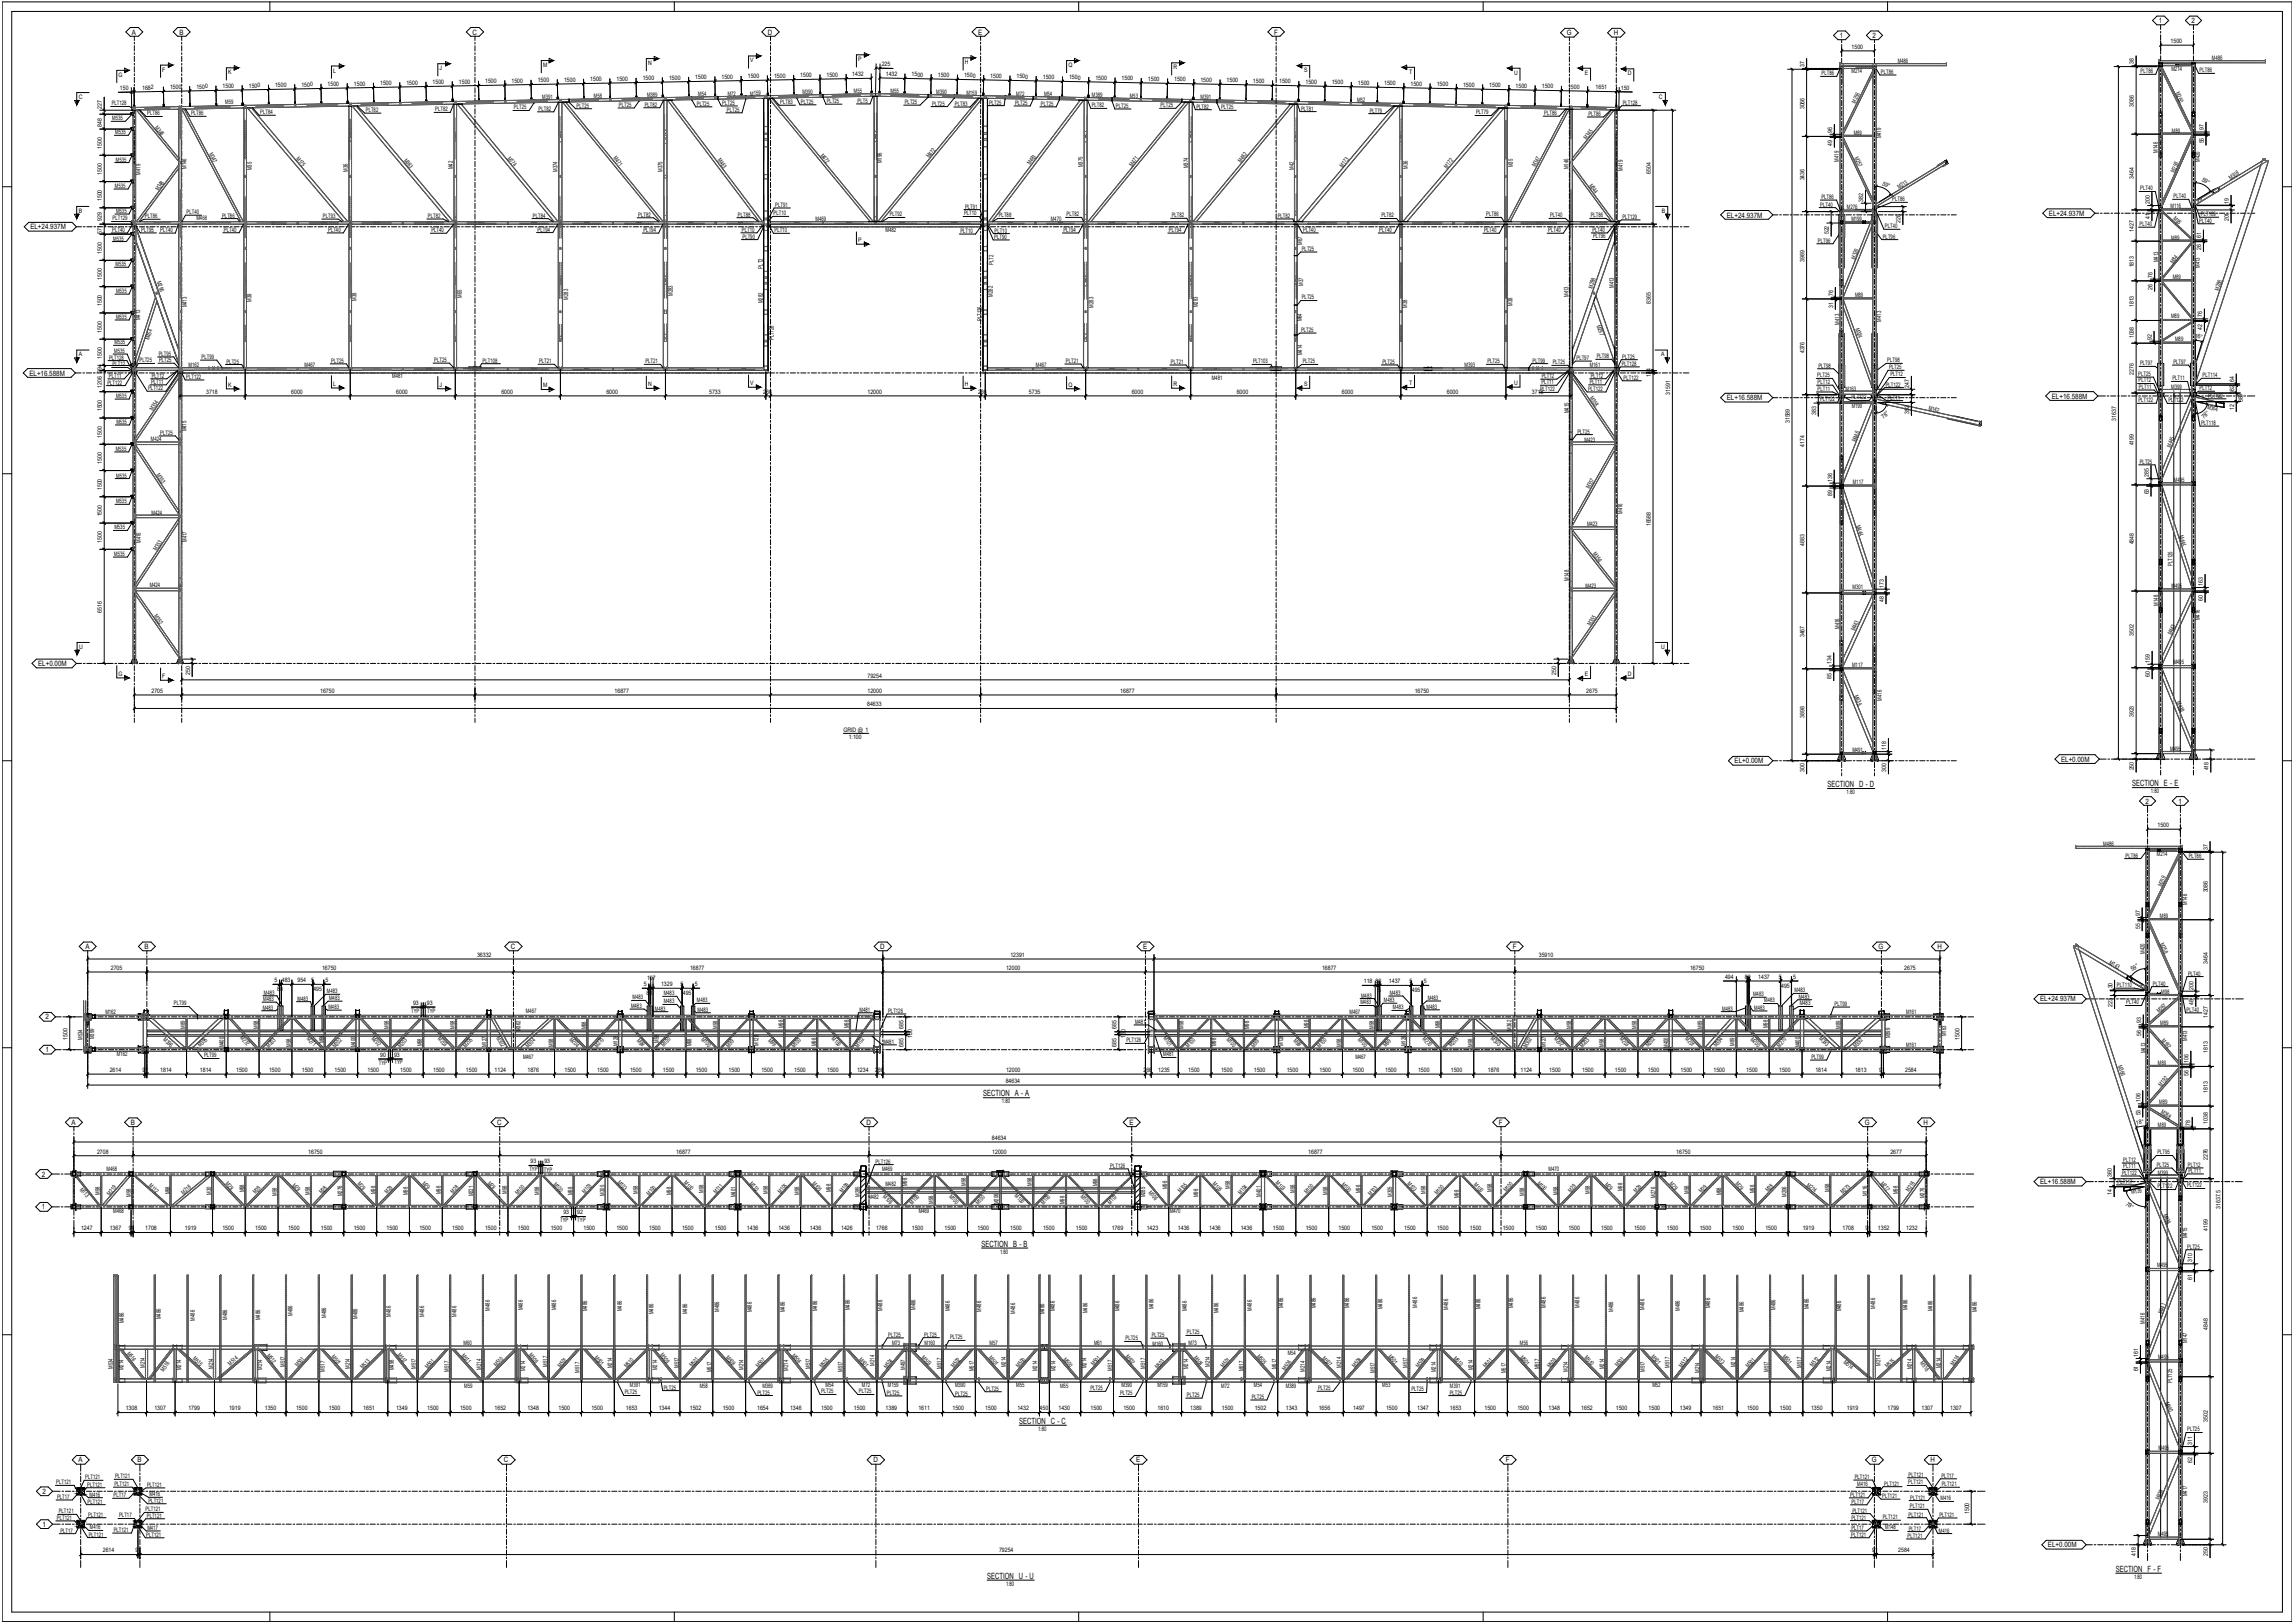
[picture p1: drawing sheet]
<svg xmlns="http://www.w3.org/2000/svg" width="1189mm" height="841mm" viewBox="0 0 1189 841" stroke-linecap="round" stroke-linejoin="round" font-family="sans-serif">
<defs><g id="words">
<g font-size="4.4">
<text x="947" y="408">SECTION D - D</text>
<text x="1105" y="407">SECTION E - E</text>
<text x="510" y="568">SECTION A - A</text>
<text x="509" y="646">SECTION B - B</text>
<text x="528" y="738">SECTION C - C</text>
<text x="1097" y="815">SECTION F - F</text>
<text x="512" y="818">SECTION U - U</text>
</g>
<g font-size="3.8">
<text x="1119" y="12">1</text>
<text x="1136" y="12">2</text>
<text x="68" y="18">A</text>
<text x="93" y="18">B</text>
<text x="245" y="18">C</text>
<text x="398" y="18">D</text>
<text x="507" y="18">E</text>
<text x="660" y="18">F</text>
<text x="812" y="18">G</text>
<text x="836" y="18">H</text>
<text x="953" y="20">1</text>
<text x="970" y="20">2</text>
<text x="895" y="113">EL+24.937M</text>
<text x="1062" y="112">EL+24.937M</text>
<text x="16" y="119">EL+24.937M</text>
<text x="15" y="195">EL+16.588M</text>
<text x="895" y="207">EL+16.588M</text>
<text x="1063" y="207">EL+16.588M</text>
<text x="20" y="345">EL+0.00M</text>
<text x="899" y="396">EL+0.00M</text>
<text x="1068" y="395">EL+0.00M</text>
<text x="1112" y="416">2</text>
<text x="1129" y="416">1</text>
<text x="44" y="492">A</text>
<text x="75" y="492">B</text>
<text x="265" y="492">C</text>
<text x="456" y="492">D</text>
<text x="592" y="492">E</text>
<text x="784" y="492">F</text>
<text x="974" y="492">G</text>
<text x="1004" y="492">H</text>
<text x="1057" y="519">EL+24.937M</text>
<text x="24" y="528">2</text>
<text x="24" y="545">1</text>
<text x="37" y="583">A</text>
<text x="68" y="583">B</text>
<text x="258" y="583">C</text>
<text x="449" y="583">D</text>
<text x="585" y="583">E</text>
<text x="777" y="583">F</text>
<text x="966" y="583">G</text>
<text x="997" y="583">H</text>
<text x="22" y="610">2</text>
<text x="1057" y="614">EL+16.588M</text>
<text x="22" y="627">1</text>
<text x="41" y="758">A</text>
<text x="71" y="758">B</text>
<text x="261" y="758">C</text>
<text x="453" y="758">D</text>
<text x="589" y="758">E</text>
<text x="780" y="758">F</text>
<text x="970" y="758">G</text>
<text x="1000" y="758">H</text>
<text x="22" y="774">2</text>
<text x="22" y="791">1</text>
<text x="1061" y="802">EL+0.00M</text>
</g>
<g font-size="3.2">
<text x="1125" y="22">1500</text>
<text x="960" y="25">1500</text>
<text x="281" y="35">M</text>
<text x="336" y="34">N</text>
<text x="389" y="32">V</text>
<text x="445" y="32">P</text>
<text x="457" y="34" transform="rotate(1 457 34)">225</text>
<text x="500" y="33">H</text>
<text x="554" y="35">Q</text>
<text x="608" y="36">R</text>
<text x="935" y="35" transform="rotate(-90 935 35)">37</text>
<text x="983" y="33">M486</text>
<text x="1106" y="33" transform="rotate(-90 1106 33)">38</text>
<text x="1146" y="31">M486</text>
<text x="61" y="40">G</text>
<text x="84" y="37">F</text>
<text x="118" y="39">K</text>
<text x="173" y="38">L</text>
<text x="228" y="36">J</text>
<text x="320" y="42" transform="rotate(-1 320 42)">1500</text>
<text x="333" y="42" transform="rotate(-1 333 42)">1500</text>
<text x="347" y="41" transform="rotate(-1 347 41)">1500</text>
<text x="360" y="41" transform="rotate(-1 360 41)">1500</text>
<text x="374" y="41" transform="rotate(-1 374 41)">1500</text>
<text x="388" y="41" transform="rotate(-1 388 41)">1500</text>
<text x="401" y="40" transform="rotate(-1 401 40)">1500</text>
<text x="415" y="40" transform="rotate(-1 415 40)">1500</text>
<text x="428" y="40" transform="rotate(-1 428 40)">1500</text>
<text x="442" y="40" transform="rotate(-1 442 40)">1432</text>
<text x="459" y="39" transform="rotate(1 459 39)">1432</text>
<text x="472" y="40" transform="rotate(1 472 40)">1500</text>
<text x="486" y="40" transform="rotate(1 486 40)">1500</text>
<text x="500" y="40" transform="rotate(1 500 40)">1500</text>
<text x="513" y="40" transform="rotate(1 513 40)">1500</text>
<text x="527" y="41" transform="rotate(1 527 41)">1500</text>
<text x="540" y="41" transform="rotate(1 540 41)">1500</text>
<text x="554" y="41" transform="rotate(1 554 41)">1500</text>
<text x="568" y="41" transform="rotate(1 568 41)">1500</text>
<text x="581" y="42" transform="rotate(1 581 42)">1500</text>
<text x="595" y="42" transform="rotate(1 595 42)">1500</text>
<text x="676" y="37">S</text>
<text x="730" y="38">T</text>
<text x="785" y="39">U</text>
<text x="821" y="39">E</text>
<text x="844" y="39">D</text>
<text x="944" y="39">PLT86</text>
<text x="960" y="38">M214</text>
<text x="975" y="38">PLT86</text>
<text x="1109" y="38">PLT86</text>
<text x="1125" y="37">M214</text>
<text x="1140" y="37">PLT86</text>
<text x="62" y="47" transform="rotate(-1 62 47)">150</text>
<text x="74" y="46" transform="rotate(-1 74 46)">1682</text>
<text x="88" y="46" transform="rotate(-1 88 46)">1500</text>
<text x="102" y="46" transform="rotate(-1 102 46)">1500</text>
<text x="115" y="46" transform="rotate(-1 115 46)">1500</text>
<text x="129" y="45" transform="rotate(-1 129 45)">1500</text>
<text x="143" y="45" transform="rotate(-1 143 45)">1500</text>
<text x="156" y="45" transform="rotate(-1 156 45)">1500</text>
<text x="170" y="45" transform="rotate(-1 170 45)">1500</text>
<text x="183" y="44" transform="rotate(-1 183 44)">1500</text>
<text x="197" y="44" transform="rotate(-1 197 44)">1500</text>
<text x="211" y="44" transform="rotate(-1 211 44)">1500</text>
<text x="224" y="44" transform="rotate(-1 224 44)">1500</text>
<text x="238" y="43" transform="rotate(-1 238 43)">1500</text>
<text x="251" y="43" transform="rotate(-1 251 43)">1500</text>
<text x="265" y="43" transform="rotate(-1 265 43)">1500</text>
<text x="279" y="43" transform="rotate(-1 279 43)">1500</text>
<text x="292" y="42" transform="rotate(-1 292 42)">1500</text>
<text x="306" y="42" transform="rotate(-1 306 42)">1500</text>
<text x="608" y="42" transform="rotate(1 608 42)">1500</text>
<text x="622" y="42" transform="rotate(1 622 42)">1500</text>
<text x="636" y="43" transform="rotate(1 636 43)">1500</text>
<text x="649" y="43" transform="rotate(1 649 43)">1500</text>
<text x="663" y="43" transform="rotate(1 663 43)">1500</text>
<text x="677" y="43" transform="rotate(1 677 43)">1500</text>
<text x="690" y="44" transform="rotate(1 690 44)">1500</text>
<text x="704" y="44" transform="rotate(1 704 44)">1500</text>
<text x="717" y="44" transform="rotate(1 717 44)">1500</text>
<text x="731" y="44" transform="rotate(1 731 44)">1500</text>
<text x="745" y="45" transform="rotate(1 745 45)">1500</text>
<text x="758" y="45" transform="rotate(1 758 45)">1500</text>
<text x="772" y="45" transform="rotate(1 772 45)">1500</text>
<text x="785" y="45" transform="rotate(1 785 45)">1500</text>
<text x="799" y="46" transform="rotate(1 799 46)">1500</text>
<text x="813" y="46" transform="rotate(1 813 46)">1500</text>
<text x="827" y="46" transform="rotate(1 827 46)">1651</text>
<text x="840" y="46" transform="rotate(1 840 46)">150</text>
<text x="41" y="51">C</text>
<text x="117" y="54" transform="rotate(-1 117 54)">M59</text>
<text x="281" y="51" transform="rotate(-1 281 51)">M391</text>
<text x="308" y="51" transform="rotate(-1 308 51)">M58</text>
<text x="335" y="50" transform="rotate(-1 335 50)">M389</text>
<text x="362" y="50" transform="rotate(-1 362 50)">M54</text>
<text x="377" y="50" transform="rotate(-1 377 50)">M72</text>
<text x="389" y="49" transform="rotate(-1 389 49)">M159</text>
<text x="404" y="54">PLT83</text>
<text x="415" y="54">PLT25</text>
<text x="416" y="49" transform="rotate(-1 416 49)">M390</text>
<text x="428" y="53">PLT25</text>
<text x="442" y="48" transform="rotate(-1 442 48)">M55</text>
<text x="444" y="53">PLT5</text>
<text x="462" y="48" transform="rotate(1 462 48)">M55</text>
<text x="469" y="54">PLT25</text>
<text x="485" y="49" transform="rotate(1 485 49)">M390</text>
<text x="501" y="49" transform="rotate(1 501 49)">M159</text>
<text x="527" y="50" transform="rotate(1 527 50)">M72</text>
<text x="541" y="50" transform="rotate(1 541 50)">M54</text>
<text x="566" y="50" transform="rotate(1 566 50)">M389</text>
<text x="585" y="51" transform="rotate(1 585 51)">M53</text>
<text x="622" y="51" transform="rotate(1 622 51)">M391</text>
<text x="703" y="53" transform="rotate(1 703 53)">M52</text>
<text x="860" y="51">C</text>
<text x="962" y="54" transform="rotate(-64 962 54)">M256</text>
<text x="1127" y="48" transform="rotate(64 1127 48)">M260</text>
<text x="53" y="56" transform="rotate(-90 53 56)">227</text>
<text x="58" y="55">PLT128</text>
<text x="76" y="60">PLT86</text>
<text x="99" y="60">PLT86</text>
<text x="135" y="59">PLT84</text>
<text x="190" y="58">PLT82</text>
<text x="226" y="58">PLT82</text>
<text x="266" y="57">PLT25</text>
<text x="279" y="57">PLT82</text>
<text x="299" y="56">PLT25</text>
<text x="321" y="55">PLT25</text>
<text x="334" y="55">PLT82</text>
<text x="361" y="55">PLT25</text>
<text x="374" y="54">PLT25</text>
<text x="377" y="58">PLT25</text>
<text x="483" y="55">PLT25</text>
<text x="495" y="55">PLT83</text>
<text x="513" y="54">PLT25</text>
<text x="526" y="54">PLT25</text>
<text x="539" y="55">PLT25</text>
<text x="566" y="56">PLT82</text>
<text x="578" y="56">PLT25</text>
<text x="602" y="56">PLT25</text>
<text x="620" y="56">PLT82</text>
<text x="633" y="57">PLT25</text>
<text x="674" y="57">PLT81</text>
<text x="710" y="58">PLT79</text>
<text x="765" y="59">PLT79</text>
<text x="800" y="60">PLT86</text>
<text x="841" y="54">PLT128</text>
<text x="935" y="57" transform="rotate(-90 935 57)">3066</text>
<text x="1106" y="55" transform="rotate(-90 1106 55)">3086</text>
<text x="53" y="66" transform="rotate(-90 53 66)">848</text>
<text x="58" y="62">M535</text>
<text x="823" y="60">PLT86</text>
<text x="60" y="70">M535</text>
<text x="80" y="66" transform="rotate(51 80 66)">M346</text>
<text x="950" y="69" transform="rotate(-90 950 69)">96</text>
<text x="961" y="70">M89</text>
<text x="975" y="72" transform="rotate(-90 975 72)">M419</text>
<text x="1126" y="69">M89</text>
<text x="1142" y="68" transform="rotate(-90 1142 68)">97</text>
<text x="53" y="77" transform="rotate(-90 53 77)">1500</text>
<text x="822" y="72" transform="rotate(-51 822 72)">M345</text>
<text x="950" y="75" transform="rotate(-90 950 75)">49</text>
<text x="1142" y="74" transform="rotate(-90 1142 74)">55</text>
<text x="60" y="84">M535</text>
<text x="108" y="80" transform="rotate(62 108 80)">M347</text>
<text x="153" y="82" transform="rotate(50 153 82)">M175</text>
<text x="209" y="83" transform="rotate(50 209 83)">M363</text>
<text x="263" y="82" transform="rotate(50 263 82)">M174</text>
<text x="318" y="82" transform="rotate(51 318 82)">M471</text>
<text x="372" y="83" transform="rotate(53 372 83)">M463</text>
<text x="425" y="81" transform="rotate(51 425 81)">M472</text>
<text x="482" y="82" transform="rotate(-50 482 82)">M472</text>
<text x="953" y="84" transform="rotate(-90 953 84)">M419</text>
<text x="961" y="82" transform="rotate(64 961 82)">M257</text>
<text x="1118" y="79" transform="rotate(-90 1118 79)">M146</text>
<text x="1140" y="84" transform="rotate(-90 1140 84)">M420</text>
<text x="97" y="88" transform="rotate(-90 97 88)">M146</text>
<text x="130" y="88" transform="rotate(-90 130 88)">M35</text>
<text x="180" y="89" transform="rotate(-90 180 89)">M36</text>
<text x="235" y="88" transform="rotate(-90 235 88)">M42</text>
<text x="289" y="89" transform="rotate(-90 289 89)">M374</text>
<text x="343" y="89" transform="rotate(-90 343 89)">M375</text>
<text x="457" y="85" transform="rotate(-90 457 85)">M196</text>
<text x="534" y="86" transform="rotate(-53 534 86)">M463</text>
<text x="561" y="87" transform="rotate(-90 561 87)">M375</text>
<text x="587" y="86" transform="rotate(-51 587 86)">M471</text>
<text x="616" y="87" transform="rotate(-90 616 87)">M374</text>
<text x="643" y="84" transform="rotate(-50 643 84)">M462</text>
<text x="671" y="88" transform="rotate(-90 671 88)">M42</text>
<text x="696" y="87" transform="rotate(-50 696 87)">M173</text>
<text x="730" y="87" transform="rotate(-90 730 87)">M36</text>
<text x="750" y="87" transform="rotate(-49 750 87)">M172</text>
<text x="784" y="87" transform="rotate(-90 784 87)">M35</text>
<text x="796" y="86" transform="rotate(-63 796 86)">M347</text>
<text x="813" y="88" transform="rotate(-90 813 88)">M146</text>
<text x="841" y="88" transform="rotate(-90 841 88)">M419</text>
<text x="1127" y="90" transform="rotate(-66 1127 90)">M258</text>
<text x="53" y="91" transform="rotate(-90 53 91)">1500</text>
<text x="73" y="90" transform="rotate(-90 73 90)">M419</text>
<text x="856" y="90" transform="rotate(-90 856 90)">6504</text>
<text x="935" y="94" transform="rotate(-90 935 94)">3436</text>
<text x="975" y="96" transform="rotate(29 975 96)">59°</text>
<text x="1106" y="92" transform="rotate(-90 1106 92)">3464</text>
<text x="1141" y="94" transform="rotate(30 1141 94)">59°</text>
<text x="1156" y="93" transform="rotate(-31 1156 93)">M308</text>
<text x="60" y="97">M535</text>
<text x="82" y="99" transform="rotate(-53 82 99)">M348</text>
<text x="823" y="96" transform="rotate(53 823 96)">M344</text>
<text x="984" y="98" transform="rotate(-31 984 98)">M213</text>
<text x="1109" y="99">PLT40</text>
<text x="53" y="104" transform="rotate(-90 53 104)">1500</text>
<text x="402" y="107">PLT91</text>
<text x="943" y="107">PLT40</text>
<text x="944" y="103">PLT86</text>
<text x="966" y="104" transform="rotate(-90 966 104)">382</text>
<text x="981" y="104">PLT86</text>
<text x="1114" y="106" transform="rotate(-90 1114 106)">200</text>
<text x="1125" y="108">M116</text>
<text x="1126" y="103">PLT40</text>
<text x="1155" y="105" transform="rotate(-90 1155 105)">19</text>
<text x="41" y="110">B</text>
<text x="60" y="110">M535</text>
<text x="75" y="113">PLT86</text>
<text x="97" y="111">PLT40</text>
<text x="115" y="113">PLT86</text>
<text x="167" y="113">PLT93</text>
<text x="222" y="113">PLT82</text>
<text x="276" y="113">PLT84</text>
<text x="331" y="112">PLT82</text>
<text x="382" y="112">PLT88</text>
<text x="401" y="112">PLT10</text>
<text x="461" y="112">PLT92</text>
<text x="500" y="112">PLT10</text>
<text x="500" y="108">PLT91</text>
<text x="518" y="113">PLT88</text>
<text x="553" y="112">PLT82</text>
<text x="607" y="113">PLT82</text>
<text x="662" y="113">PLT82</text>
<text x="716" y="113">PLT82</text>
<text x="770" y="112">PLT86</text>
<text x="803" y="113">PLT40</text>
<text x="824" y="113">PLT86</text>
<text x="841" y="113">PLT129</text>
<text x="861" y="110">B</text>
<text x="957" y="108">M276</text>
<text x="1114" y="113" transform="rotate(-90 1114 113)">41</text>
<text x="1126" y="114" transform="rotate(43 1126 114)">M85</text>
<text x="1141" y="112">PLT109</text>
<text x="53" y="114" transform="rotate(-90 53 114)">929</text>
<text x="58" y="114">PLT129</text>
<text x="102" y="114">M468</text>
<text x="423" y="115">M469</text>
<text x="545" y="114">M470</text>
<text x="959" y="115">M199</text>
<text x="977" y="118">PLT40</text>
<text x="985" y="116" transform="rotate(-90 985 116)">228</text>
<text x="1109" y="117">PLT40</text>
<text x="1140" y="115">PLT40</text>
<text x="1155" y="115" transform="rotate(-90 1155 115)">201</text>
<text x="53" y="121" transform="rotate(-90 53 121)">571</text>
<text x="58" y="120">PLT40</text>
<text x="59" y="125">M535</text>
<text x="73" y="120">PLT95</text>
<text x="83" y="120">PLT40</text>
<text x="116" y="120">PLT40</text>
<text x="170" y="120">PLT40</text>
<text x="224" y="120">PLT40</text>
<text x="279" y="120">PLT94</text>
<text x="333" y="120">PLT94</text>
<text x="384" y="120">PLT10</text>
<text x="385" y="124">PLT90</text>
<text x="401" y="120">PLT10</text>
<text x="445" y="125">P</text>
<text x="459" y="120">M482</text>
<text x="498" y="121">PLT10</text>
<text x="515" y="124">PLT90</text>
<text x="515" y="120">PLT10</text>
<text x="551" y="120">PLT94</text>
<text x="606" y="120">PLT94</text>
<text x="675" y="120">PLT40</text>
<text x="715" y="120">PLT40</text>
<text x="769" y="120">PLT40</text>
<text x="802" y="120">PLT40</text>
<text x="825" y="120">PLT40</text>
<text x="826" y="124">PLT96</text>
<text x="942" y="126">PLT96</text>
<text x="948" y="121" transform="rotate(-90 948 121)">522</text>
<text x="976" y="124">PLT96</text>
<text x="1106" y="120" transform="rotate(-90 1106 120)">1427</text>
<text x="1125" y="124" transform="rotate(1 1125 124)">M89</text>
<text x="1141" y="123" transform="rotate(-90 1141 123)">61</text>
<text x="53" y="131" transform="rotate(-90 53 131)">1500</text>
<text x="675" y="130">PLT25</text>
<text x="675" y="127" transform="rotate(-90 675 127)">M67</text>
<text x="1141" y="129" transform="rotate(-90 1141 129)">26</text>
<text x="60" y="138">M535</text>
<text x="515" y="137" transform="rotate(-90 515 137)">PLT2</text>
<text x="935" y="136" transform="rotate(-90 935 136)">3989</text>
<text x="961" y="135" transform="rotate(-68 961 135)">M326</text>
<text x="1118" y="136" transform="rotate(-90 1118 136)">M413</text>
<text x="1126" y="137" transform="rotate(-50 1126 137)">M84</text>
<text x="395" y="139" transform="rotate(-90 395 139)">PLT2</text>
<text x="1106" y="139" transform="rotate(-90 1106 139)">1813</text>
<text x="1115" y="144" transform="rotate(-90 1115 144)">76</text>
<text x="1140" y="139" transform="rotate(-90 1140 139)">M413</text>
<text x="53" y="145" transform="rotate(-90 53 145)">1500</text>
<text x="81" y="146" transform="rotate(70 81 146)">M296</text>
<text x="675" y="148" transform="rotate(-90 675 148)">M37</text>
<text x="825" y="150" transform="rotate(-71 825 150)">M298</text>
<text x="836" y="149" transform="rotate(-90 836 149)">M413</text>
<text x="1126" y="145">M89</text>
<text x="60" y="152">M535</text>
<text x="185" y="156" transform="rotate(-90 185 156)">M38</text>
<text x="239" y="154" transform="rotate(-90 239 154)">M65</text>
<text x="294" y="155" transform="rotate(-90 294 155)">M283</text>
<text x="349" y="153" transform="rotate(-90 349 153)">M283</text>
<text x="514" y="154" transform="rotate(-90 514 154)">M282</text>
<text x="675" y="155">PLT25</text>
<text x="813" y="154" transform="rotate(-90 813 154)">M413</text>
<text x="950" y="153" transform="rotate(-90 950 153)">76</text>
<text x="961" y="154">M89</text>
<text x="1115" y="150" transform="rotate(-90 1115 150)">26</text>
<text x="1150" y="151" transform="rotate(-72 1150 151)">M286</text>
<text x="53" y="159" transform="rotate(-90 53 159)">1500</text>
<text x="97" y="159" transform="rotate(-90 97 159)">M413</text>
<text x="130" y="157" transform="rotate(-90 130 157)">M38</text>
<text x="395" y="157" transform="rotate(-90 395 157)">M282</text>
<text x="567" y="159" transform="rotate(-90 567 159)">M283</text>
<text x="621" y="159" transform="rotate(-90 621 159)">M283</text>
<text x="729" y="159" transform="rotate(-90 729 159)">M38</text>
<text x="784" y="159" transform="rotate(-90 784 159)">M38</text>
<text x="856" y="157" transform="rotate(-90 856 157)">8365</text>
<text x="950" y="159" transform="rotate(-90 950 159)">31</text>
<text x="1106" y="159" transform="rotate(-90 1106 159)">1813</text>
<text x="60" y="165">M535</text>
<text x="73" y="166" transform="rotate(-90 73 166)">M413</text>
<text x="509" y="166" transform="rotate(-90 509 166)">PLT126</text>
<text x="675" y="167" transform="rotate(-90 675 167)">M64</text>
<text x="975" y="167" transform="rotate(-90 975 167)">M413</text>
<text x="1125" y="165">M89</text>
<text x="1141" y="164" transform="rotate(-90 1141 164)">76</text>
<text x="53" y="172" transform="rotate(-90 53 172)">1500</text>
<text x="674" y="172">PLT25</text>
<text x="827" y="169" transform="rotate(70 827 169)">M297</text>
<text x="953" y="168" transform="rotate(-90 953 168)">M413</text>
<text x="961" y="170" transform="rotate(70 961 170)">M324</text>
<text x="1141" y="171" transform="rotate(-90 1141 171)">42</text>
<text x="59" y="178">M535</text>
<text x="77" y="176" transform="rotate(-72 77 176)">M454</text>
<text x="401" y="176" transform="rotate(-90 401 176)">PLT126</text>
<text x="1106" y="175" transform="rotate(-90 1106 175)">1038</text>
<text x="1115" y="176" transform="rotate(-90 1115 176)">92</text>
<text x="1127" y="177">M89</text>
<text x="1137" y="175" transform="rotate(8 1137 175)">16°</text>
<text x="41" y="185">A</text>
<text x="53" y="186" transform="rotate(-90 53 186)">1500</text>
<text x="59" y="183">M535</text>
<text x="82" y="184">PLT95</text>
<text x="675" y="184" transform="rotate(-90 675 184)">M414</text>
<text x="828" y="186">PLT98</text>
<text x="841" y="186">PLT25</text>
<text x="861" y="185">A</text>
<text x="935" y="183" transform="rotate(-90 935 183)">4376</text>
<text x="57" y="186">PLT128</text>
<text x="58" y="190">PLT12</text>
<text x="72" y="188">PLT25</text>
<text x="82" y="188">PLT25</text>
<text x="98" y="190">M162</text>
<text x="104" y="186">PLT99</text>
<text x="117" y="188">PLT25</text>
<text x="158" y="190">M467</text>
<text x="172" y="188">PLT25</text>
<text x="225" y="188">PLT25</text>
<text x="250" y="188">PLT108</text>
<text x="279" y="188">PLT21</text>
<text x="334" y="188">PLT21</text>
<text x="537" y="190">M467</text>
<text x="552" y="188">PLT21</text>
<text x="607" y="189">PLT21</text>
<text x="649" y="188">PLT103</text>
<text x="675" y="188">PLT25</text>
<text x="716" y="189">PLT25</text>
<text x="759" y="190">M393</text>
<text x="771" y="188">PLT25</text>
<text x="794" y="188">PLT99</text>
<text x="805" y="189">PLT25</text>
<text x="817" y="187">PLT97</text>
<text x="824" y="190">M161</text>
<text x="840" y="190">PLT128</text>
<text x="942" y="191">PLT98</text>
<text x="978" y="188">PLT98</text>
<text x="979" y="191">PLT25</text>
<text x="1109" y="189">PLT97</text>
<text x="1126" y="189">PLT97</text>
<text x="53" y="193" transform="rotate(-90 53 193)">294</text>
<text x="56" y="196">PLT11</text>
<text x="79" y="196">PLT12</text>
<text x="97" y="196">PLT122</text>
<text x="203" y="196">M481</text>
<text x="628" y="197">M481</text>
<text x="799" y="196">PLT12</text>
<text x="824" y="196">PLT12</text>
<text x="841" y="197">PLT122</text>
<text x="856" y="195" transform="rotate(-90 856 195)">134</text>
<text x="942" y="196">PLT25</text>
<text x="980" y="195">PLT12</text>
<text x="1106" y="194" transform="rotate(-90 1106 194)">2276</text>
<text x="1108" y="195">PLT25</text>
<text x="1126" y="197">PLT11</text>
<text x="1141" y="195">PLT114</text>
<text x="1158" y="198" transform="rotate(-90 1158 198)">64</text>
<text x="53" y="201" transform="rotate(-90 53 201)">1206</text>
<text x="56" y="199">PLT122</text>
<text x="77" y="202">PLT122</text>
<text x="78" y="199">PLT11</text>
<text x="118" y="200">K</text>
<text x="173" y="200">L</text>
<text x="228" y="200">J</text>
<text x="281" y="201">M</text>
<text x="336" y="200">N</text>
<text x="389" y="200">V</text>
<text x="500" y="200">H</text>
<text x="554" y="200">Q</text>
<text x="608" y="200">R</text>
<text x="676" y="200">S</text>
<text x="730" y="200">T</text>
<text x="785" y="199">U</text>
<text x="798" y="203">PLT122</text>
<text x="799" y="199">PLT11</text>
<text x="823" y="203">PLT122</text>
<text x="824" y="199">PLT11</text>
<text x="942" y="203">PLT11</text>
<text x="942" y="199">PLT12</text>
<text x="956" y="202">M163</text>
<text x="977" y="200">PLT122</text>
<text x="989" y="201" transform="rotate(-90 989 201)">247</text>
<text x="1108" y="198">PLT12</text>
<text x="1108" y="202">PLT11</text>
<text x="1125" y="201">M399</text>
<text x="1140" y="202">PLT12</text>
<text x="60" y="206">M535</text>
<text x="107" y="204">3718</text>
<text x="151" y="204">6000</text>
<text x="205" y="204">6000</text>
<text x="260" y="204">6000</text>
<text x="314" y="204">6000</text>
<text x="368" y="204">5733</text>
<text x="396" y="204">266</text>
<text x="450" y="204">12000</text>
<text x="507" y="204">266</text>
<text x="533" y="204">5735</text>
<text x="587" y="204">6000</text>
<text x="641" y="204">6000</text>
<text x="695" y="204">6000</text>
<text x="750" y="204">6000</text>
<text x="794" y="204">3718</text>
<text x="824" y="206" transform="rotate(56 824 206)">M358</text>
<text x="866" y="205" transform="rotate(-90 866 205)">31591</text>
<text x="943" y="208">PLT122</text>
<text x="960" y="207">PLT122</text>
<text x="978" y="207">PLT11</text>
<text x="1108" y="208">PLT122</text>
<text x="1124" y="208">PLT122</text>
<text x="1144" y="206">PLT122</text>
<text x="1158" y="204" transform="rotate(-90 1158 204)">362</text>
<text x="1162" y="208" transform="rotate(-90 1162 208)">387</text>
<text x="53" y="213" transform="rotate(-90 53 213)">1500</text>
<text x="79" y="213" transform="rotate(-56 79 213)">M354</text>
<text x="813" y="214" transform="rotate(-90 813 214)">M415</text>
<text x="941" y="215" transform="rotate(-90 941 215)">383</text>
<text x="960" y="212">M199</text>
<text x="989" y="214" transform="rotate(-90 989 214)">352</text>
<text x="999" y="212" transform="rotate(12 999 212)">M142</text>
<text x="1144" y="212" transform="rotate(12 1144 212)">M364</text>
<text x="1158" y="212" transform="rotate(-90 1158 212)">12</text>
<text x="60" y="220">M535</text>
<text x="928" y="219" transform="rotate(-90 928 219)">31589</text>
<text x="976" y="217" transform="rotate(-39 976 217)">78°</text>
<text x="1097" y="218" transform="rotate(-90 1097 218)">31637</text>
<text x="1141" y="220">PLT118</text>
<text x="1142" y="217" transform="rotate(-39 1142 217)">78°</text>
<text x="53" y="227" transform="rotate(-90 53 227)">1500</text>
<text x="83" y="225">PLT25</text>
<text x="97" y="224" transform="rotate(-90 97 224)">M415</text>
<text x="817" y="225">PLT25</text>
<text x="60" y="234">M535</text>
<text x="78" y="229">M424</text>
<text x="821" y="229">M423</text>
<text x="935" y="232" transform="rotate(-90 935 232)">4174</text>
<text x="962" y="229" transform="rotate(-68 962 229)">M446</text>
<text x="1106" y="231" transform="rotate(-90 1106 231)">4199</text>
<text x="1125" y="232" transform="rotate(-68 1125 232)">M445</text>
<text x="53" y="240" transform="rotate(-90 53 240)">1500</text>
<text x="81" y="246" transform="rotate(57 81 246)">M353</text>
<text x="1109" y="240">PLT25</text>
<text x="60" y="247">M535</text>
<text x="949" y="250" transform="rotate(-90 949 250)">136</text>
<text x="960" y="251">M117</text>
<text x="1114" y="247" transform="rotate(-90 1114 247)">285</text>
<text x="1127" y="250">M495</text>
<text x="53" y="254" transform="rotate(-90 53 254)">1500</text>
<text x="824" y="253" transform="rotate(-60 824 253)">M357</text>
<text x="949" y="257" transform="rotate(-90 949 257)">89</text>
<text x="1114" y="256" transform="rotate(-90 1114 256)">63</text>
<text x="60" y="261">M535</text>
<text x="53" y="268" transform="rotate(-90 53 268)">1500</text>
<text x="79" y="267">M424</text>
<text x="841" y="266" transform="rotate(-90 841 266)">M416</text>
<text x="59" y="274">M535</text>
<text x="822" y="273">M423</text>
<text x="856" y="273" transform="rotate(-90 856 273)">16588</text>
<text x="962" y="272" transform="rotate(72 962 272)">M444</text>
<text x="53" y="281" transform="rotate(-90 53 281)">1500</text>
<text x="73" y="281" transform="rotate(-90 73 281)">M416</text>
<text x="97" y="281" transform="rotate(-90 97 281)">M417</text>
<text x="1129" y="278" transform="rotate(72 1129 278)">M444</text>
<text x="81" y="286" transform="rotate(-57 81 286)">M353</text>
<text x="825" y="287" transform="rotate(52 825 287)">M356</text>
<text x="935" y="283" transform="rotate(-90 935 283)">4883</text>
<text x="1106" y="282" transform="rotate(-90 1106 282)">4848</text>
<text x="59" y="288">M535</text>
<text x="1126" y="293" transform="rotate(-90 1126 293)">PLT125</text>
<text x="78" y="304">M424</text>
<text x="813" y="301" transform="rotate(-90 813 301)">M148</text>
<text x="822" y="305">M423</text>
<text x="960" y="305">M301</text>
<text x="976" y="304" transform="rotate(-90 976 304)">173</text>
<text x="1125" y="305">M495</text>
<text x="1142" y="304" transform="rotate(-90 1142 304)">163</text>
<text x="1142" y="311" transform="rotate(-90 1142 311)">60</text>
<text x="53" y="318" transform="rotate(-90 53 318)">6516</text>
<text x="976" y="312" transform="rotate(-90 976 312)">48</text>
<text x="1118" y="314" transform="rotate(-90 1118 314)">M148</text>
<text x="80" y="319" transform="rotate(55 80 319)">M352</text>
<text x="1140" y="321" transform="rotate(-90 1140 321)">M416</text>
<text x="824" y="324" transform="rotate(-56 824 324)">M355</text>
<text x="953" y="326" transform="rotate(-90 953 326)">M416</text>
<text x="961" y="327" transform="rotate(-65 961 327)">M443</text>
<text x="1106" y="330" transform="rotate(-90 1106 330)">3502</text>
<text x="1125" y="329" transform="rotate(-65 1125 329)">M443</text>
<text x="935" y="330" transform="rotate(-90 935 330)">3467</text>
<text x="41" y="336">U</text>
<text x="861" y="336">U</text>
<text x="949" y="344" transform="rotate(-90 949 344)">134</text>
<text x="960" y="346">M117</text>
<text x="1114" y="343" transform="rotate(-90 1114 343)">159</text>
<text x="1126" y="344">M495</text>
<text x="61" y="350">G</text>
<text x="84" y="351">F</text>
<text x="98" y="350" transform="rotate(-90 98 350)">250</text>
<text x="450" y="351">79254</text>
<text x="806" y="350" transform="rotate(-90 806 350)">250</text>
<text x="821" y="350">E</text>
<text x="844" y="350">D</text>
<text x="949" y="352" transform="rotate(-90 949 352)">85</text>
<text x="1114" y="351" transform="rotate(-90 1114 351)">60</text>
<text x="79" y="359">2705</text>
<text x="166" y="359">16750</text>
<text x="319" y="359">16877</text>
<text x="450" y="359">12000</text>
<text x="581" y="359">16877</text>
<text x="733" y="359">16750</text>
<text x="822" y="359">2675</text>
<text x="449" y="366">84633</text>
<text x="961" y="361" transform="rotate(68 961 361)">M439</text>
<text x="975" y="363" transform="rotate(-90 975 363)">M416</text>
<text x="1128" y="364" transform="rotate(68 1128 364)">M439</text>
<text x="1106" y="372" transform="rotate(-90 1106 372)">3923</text>
<text x="935" y="372" transform="rotate(-90 935 372)">3898</text>
<text x="437" y="379">GRID @ 1</text>
<text x="440" y="383">1:100</text>
<text x="960" y="390">M491</text>
<text x="978" y="389" transform="rotate(-90 978 389)">118</text>
<text x="1125" y="389">M495</text>
<text x="935" y="400" transform="rotate(-90 935 400)">300</text>
<text x="978" y="400" transform="rotate(-90 978 400)">300</text>
<text x="1106" y="399" transform="rotate(-90 1106 399)">250</text>
<text x="1145" y="399" transform="rotate(-90 1145 399)">418</text>
<text x="957" y="412">1:80</text>
<text x="1115" y="411">1:80</text>
<text x="1118" y="429">1500</text>
<text x="1090" y="438">M486</text>
<text x="1118" y="444">M214</text>
<text x="1144" y="440" transform="rotate(-90 1144 440)">37</text>
<text x="1102" y="444">PLT86</text>
<text x="1134" y="445">PLT86</text>
<text x="1120" y="460" transform="rotate(-64 1120 460)">M259</text>
<text x="1144" y="462" transform="rotate(-90 1144 462)">3086</text>
<text x="1133" y="469" transform="rotate(-90 1133 469)">M146</text>
<text x="1109" y="475" transform="rotate(-90 1109 475)">97</text>
<text x="1119" y="476">M89</text>
<text x="1109" y="481" transform="rotate(-90 1109 481)">55</text>
<text x="1119" y="489" transform="rotate(66 1119 489)">M258</text>
<text x="247" y="496">36332</text>
<text x="524" y="496">12391</text>
<text x="798" y="496">35910</text>
<text x="1112" y="494" transform="rotate(-90 1112 494)">M420</text>
<text x="57" y="503">2705</text>
<text x="167" y="503">16750</text>
<text x="358" y="503">16877</text>
<text x="521" y="503">12000</text>
<text x="685" y="503">16877</text>
<text x="876" y="503">16750</text>
<text x="987" y="503">2675</text>
<text x="1093" y="499" transform="rotate(31 1093 499)">M143</text>
<text x="1105" y="503" transform="rotate(-30 1105 503)">59°</text>
<text x="1144" y="500" transform="rotate(-90 1144 500)">3464</text>
<text x="142" y="509">5</text>
<text x="146" y="509">483</text>
<text x="154" y="509">954</text>
<text x="161" y="509">5</text>
<text x="169" y="509">5</text>
<text x="335" y="508">107</text>
<text x="707" y="509">118</text>
<text x="713" y="509">80</text>
<text x="720" y="509">1437</text>
<text x="730" y="509">5</text>
<text x="738" y="509">5</text>
<text x="894" y="507">494</text>
<text x="904" y="507">80</text>
<text x="911" y="507">1437</text>
<text x="922" y="507">5</text>
<text x="929" y="507">5</text>
<text x="1134" y="506">PLT40</text>
<text x="137" y="515">M483</text>
<text x="144" y="514">80</text>
<text x="162" y="514">495</text>
<text x="169" y="515">M483</text>
<text x="334" y="511">5</text>
<text x="335" y="516">80</text>
<text x="343" y="511">1329</text>
<text x="344" y="516">M483</text>
<text x="353" y="511">5</text>
<text x="354" y="516">495</text>
<text x="360" y="511">5</text>
<text x="714" y="514">5</text>
<text x="720" y="516">M483</text>
<text x="732" y="514">495</text>
<text x="906" y="512">5</text>
<text x="923" y="512">495</text>
<text x="930" y="514">M483</text>
<text x="1095" y="512" transform="rotate(-90 1095 512)">30</text>
<text x="1097" y="512">PLT110</text>
<text x="1116" y="511">PLT40</text>
<text x="1120" y="515">M98</text>
<text x="1137" y="513" transform="rotate(-90 1137 513)">200</text>
<text x="90" y="521">PLT99</text>
<text x="136" y="519">M483</text>
<text x="154" y="518">M483</text>
<text x="171" y="518">M483</text>
<text x="214" y="521">93</text>
<text x="221" y="521">93</text>
<text x="328" y="518">M483</text>
<text x="344" y="520">M483</text>
<text x="361" y="519">M483</text>
<text x="705" y="520">M483</text>
<text x="705" y="517">M483</text>
<text x="717" y="519">M483</text>
<text x="740" y="518">M483</text>
<text x="909" y="516">M483</text>
<text x="914" y="519">M483</text>
<text x="932" y="518">M483</text>
<text x="933" y="521">M483</text>
<text x="951" y="521">PLT99</text>
<text x="1095" y="522" transform="rotate(-90 1095 522)">223</text>
<text x="1102" y="520">PLT40</text>
<text x="1137" y="521" transform="rotate(-90 1137 521)">48</text>
<text x="55" y="525">M162</text>
<text x="136" y="523">M483</text>
<text x="170" y="523">M483</text>
<text x="213" y="525">TYP</text>
<text x="221" y="525">TYP</text>
<text x="272" y="525">M467</text>
<text x="327" y="522">M483</text>
<text x="339" y="524">M483</text>
<text x="361" y="524">M483</text>
<text x="445" y="524">M481</text>
<text x="460" y="525">PLT126</text>
<text x="699" y="525">M467</text>
<text x="722" y="523">M483</text>
<text x="739" y="523">M483</text>
<text x="893" y="524">M483</text>
<text x="909" y="523">M483</text>
<text x="988" y="525">M161</text>
<text x="1119" y="525" transform="rotate(-42 1119 525)">M267</text>
<text x="1133" y="524">PLT40</text>
<text x="1144" y="527" transform="rotate(-90 1144 527)">1427</text>
<text x="96" y="533" transform="rotate(-90 96 533)">M89</text>
<text x="134" y="533" transform="rotate(-90 134 533)">M98</text>
<text x="202" y="533" transform="rotate(-90 202 533)">M98</text>
<text x="236" y="533" transform="rotate(-90 236 533)">M98</text>
<text x="304" y="533" transform="rotate(-90 304 533)">M98</text>
<text x="372" y="533" transform="rotate(-90 372 533)">M98</text>
<text x="406" y="533" transform="rotate(-90 406 533)">M98</text>
<text x="440" y="533" transform="rotate(-90 440 533)">M98</text>
<text x="468" y="533" transform="rotate(-90 468 533)">685</text>
<text x="579" y="533" transform="rotate(-90 579 533)">685</text>
<text x="588" y="531">M481</text>
<text x="613" y="533" transform="rotate(-90 613 533)">M98</text>
<text x="647" y="533" transform="rotate(-90 647 533)">M98</text>
<text x="678" y="533" transform="rotate(-90 678 533)">M98</text>
<text x="712" y="533" transform="rotate(-90 712 533)">M98</text>
<text x="746" y="533" transform="rotate(-90 746 533)">M98</text>
<text x="814" y="533" transform="rotate(-90 814 533)">M98</text>
<text x="848" y="533" transform="rotate(-90 848 533)">M98</text>
<text x="882" y="533" transform="rotate(-90 882 533)">M89</text>
<text x="916" y="533" transform="rotate(-90 916 533)">M98</text>
<text x="954" y="533" transform="rotate(-90 954 533)">M89</text>
<text x="1110" y="530" transform="rotate(-90 1110 530)">93</text>
<text x="1120" y="531">M89</text>
<text x="35" y="539" transform="rotate(-90 35 539)">1500</text>
<text x="43" y="539" transform="rotate(-90 43 539)">M534</text>
<text x="49" y="538" transform="rotate(-90 49 538)">M399</text>
<text x="84" y="539" transform="rotate(42 84 539)">M396</text>
<text x="124" y="538" transform="rotate(48 124 538)">M272</text>
<text x="159" y="538" transform="rotate(46 159 538)">M271</text>
<text x="192" y="538" transform="rotate(47 192 538)">M202</text>
<text x="227" y="539" transform="rotate(46 227 539)">M203</text>
<text x="257" y="538" transform="rotate(60 257 538)">M302</text>
<text x="270" y="534" transform="rotate(-90 270 534)">M362</text>
<text x="295" y="539" transform="rotate(47 295 539)">M204</text>
<text x="330" y="539" transform="rotate(47 330 539)">M99</text>
<text x="363" y="539" transform="rotate(46 363 539)">M100</text>
<text x="398" y="539" transform="rotate(47 398 539)">M99</text>
<text x="431" y="539" transform="rotate(46 431 539)">M100</text>
<text x="473" y="538" transform="rotate(-90 473 538)">130</text>
<text x="583" y="538" transform="rotate(-90 583 538)">130</text>
<text x="603" y="538" transform="rotate(55 603 538)">M101</text>
<text x="635" y="539" transform="rotate(46 635 539)">M100</text>
<text x="670" y="539" transform="rotate(47 670 539)">M99</text>
<text x="704" y="539" transform="rotate(46 704 539)">M100</text>
<text x="737" y="539" transform="rotate(47 737 539)">M270</text>
<text x="773" y="539" transform="rotate(41 773 539)">M303</text>
<text x="783" y="534" transform="rotate(-90 783 534)">M362</text>
<text x="805" y="538" transform="rotate(47 805 538)">M202</text>
<text x="839" y="539" transform="rotate(46 839 539)">M203</text>
<text x="873" y="539" transform="rotate(47 873 539)">M201</text>
<text x="907" y="539" transform="rotate(46 907 539)">M200</text>
<text x="943" y="539" transform="rotate(43 943 539)">M393</text>
<text x="980" y="538" transform="rotate(-90 980 538)">M399</text>
<text x="1009" y="537" transform="rotate(-90 1009 537)">M163</text>
<text x="1015" y="539" transform="rotate(-90 1015 539)">1500</text>
<text x="1110" y="537" transform="rotate(-90 1110 537)">56</text>
<text x="1120" y="539" transform="rotate(49 1120 539)">M192</text>
<text x="1133" y="539" transform="rotate(-90 1133 539)">M413</text>
<text x="104" y="543" transform="rotate(-44 104 543)">M395</text>
<text x="116" y="543" transform="rotate(-90 116 543)">M400</text>
<text x="139" y="543" transform="rotate(-46 139 543)">M203</text>
<text x="151" y="542" transform="rotate(-90 151 542)">M98</text>
<text x="168" y="541" transform="rotate(-90 168 541)">M98</text>
<text x="174" y="543" transform="rotate(-47 174 543)">M202</text>
<text x="184" y="543" transform="rotate(-90 184 543)">M400</text>
<text x="207" y="543" transform="rotate(-46 207 543)">M203</text>
<text x="219" y="542" transform="rotate(-90 219 542)">M98</text>
<text x="241" y="543" transform="rotate(-47 241 543)">M205</text>
<text x="252" y="543" transform="rotate(-90 252 543)">M127</text>
<text x="274" y="543" transform="rotate(-42 274 543)">M304</text>
<text x="287" y="543" transform="rotate(-90 287 543)">M98</text>
<text x="309" y="543" transform="rotate(-47 309 543)">M270</text>
<text x="320" y="542" transform="rotate(-90 320 542)">M128</text>
<text x="341" y="540" transform="rotate(-90 341 540)">M98</text>
<text x="344" y="543" transform="rotate(-46 344 543)">M100</text>
<text x="358" y="542" transform="rotate(-90 358 542)">M98</text>
<text x="378" y="543" transform="rotate(-47 378 543)">M99</text>
<text x="393" y="542" transform="rotate(-90 393 542)">M128</text>
<text x="412" y="543" transform="rotate(-46 412 543)">M100</text>
<text x="423" y="542" transform="rotate(-90 423 542)">M98</text>
<text x="445" y="543" transform="rotate(-55 445 543)">M102</text>
<text x="458" y="541">M481</text>
<text x="468" y="543" transform="rotate(-90 468 543)">685</text>
<text x="579" y="543" transform="rotate(-90 579 543)">685</text>
<text x="584" y="540">PLT126</text>
<text x="616" y="543" transform="rotate(-46 616 543)">M100</text>
<text x="630" y="542" transform="rotate(-90 630 542)">M98</text>
<text x="650" y="543" transform="rotate(-47 650 543)">M99</text>
<text x="665" y="542" transform="rotate(-90 665 542)">M128</text>
<text x="684" y="543" transform="rotate(-46 684 543)">M100</text>
<text x="695" y="543" transform="rotate(-90 695 543)">M98</text>
<text x="718" y="543" transform="rotate(-47 718 543)">M99</text>
<text x="729" y="542" transform="rotate(-90 729 542)">M128</text>
<text x="752" y="543" transform="rotate(-46 752 543)">M203</text>
<text x="763" y="542" transform="rotate(-90 763 542)">M98</text>
<text x="791" y="543" transform="rotate(-60 791 543)">M302</text>
<text x="801" y="543" transform="rotate(-90 801 543)">M127</text>
<text x="820" y="543" transform="rotate(-46 820 543)">M203</text>
<text x="831" y="542" transform="rotate(-90 831 542)">M98</text>
<text x="854" y="543" transform="rotate(-47 854 543)">M202</text>
<text x="865" y="543" transform="rotate(-90 865 543)">M400</text>
<text x="889" y="543" transform="rotate(-48 889 543)">M394</text>
<text x="899" y="542" transform="rotate(-90 899 542)">M89</text>
<text x="922" y="543" transform="rotate(-47 922 543)">M270</text>
<text x="933" y="543" transform="rotate(-90 933 543)">M400</text>
<text x="962" y="543" transform="rotate(-42 962 543)">M392</text>
<text x="988" y="542">M161</text>
<text x="1112" y="546" transform="rotate(-90 1112 546)">M413</text>
<text x="1144" y="546" transform="rotate(-90 1144 546)">1813</text>
<text x="61" y="547">M162</text>
<text x="106" y="548">PLT99</text>
<text x="196" y="552">TYP</text>
<text x="197" y="548">90</text>
<text x="204" y="548">93</text>
<text x="204" y="551">TYP</text>
<text x="271" y="549">M467</text>
<text x="603" y="547">M481</text>
<text x="702" y="549">M467</text>
<text x="939" y="549">PLT99</text>
<text x="1118" y="552">M89</text>
<text x="1134" y="551" transform="rotate(-90 1134 551)">106</text>
<text x="57" y="555">2614</text>
<text x="74" y="555">91</text>
<text x="83" y="555">1814</text>
<text x="104" y="555">1814</text>
<text x="122" y="555">1500</text>
<text x="139" y="555">1500</text>
<text x="156" y="555">1500</text>
<text x="173" y="555">1500</text>
<text x="190" y="555">1500</text>
<text x="207" y="555">1500</text>
<text x="224" y="555">1500</text>
<text x="241" y="555">1500</text>
<text x="256" y="555">1124</text>
<text x="273" y="555">1876</text>
<text x="293" y="555">1500</text>
<text x="310" y="555">1500</text>
<text x="327" y="555">1500</text>
<text x="344" y="555">1500</text>
<text x="361" y="555">1500</text>
<text x="378" y="555">1500</text>
<text x="395" y="555">1500</text>
<text x="412" y="555">1500</text>
<text x="429" y="555">1500</text>
<text x="444" y="555">1234</text>
<text x="454" y="555">266</text>
<text x="521" y="555">12000</text>
<text x="593" y="555">266</text>
<text x="600" y="555">1235</text>
<text x="616" y="555">1500</text>
<text x="633" y="555">1500</text>
<text x="650" y="555">1500</text>
<text x="667" y="555">1500</text>
<text x="684" y="555">1500</text>
<text x="701" y="555">1500</text>
<text x="718" y="555">1500</text>
<text x="735" y="555">1500</text>
<text x="752" y="555">1500</text>
<text x="771" y="555">1876</text>
<text x="788" y="555">1124</text>
<text x="803" y="555">1500</text>
<text x="820" y="555">1500</text>
<text x="837" y="555">1500</text>
<text x="854" y="555">1500</text>
<text x="871" y="555">1500</text>
<text x="888" y="555">1500</text>
<text x="905" y="555">1500</text>
<text x="922" y="555">1500</text>
<text x="941" y="555">1814</text>
<text x="961" y="555">1813</text>
<text x="974" y="555">91</text>
<text x="987" y="555">2584</text>
<text x="1098" y="552" transform="rotate(72 1098 552)">M366</text>
<text x="1134" y="557" transform="rotate(-90 1134 557)">56</text>
<text x="521" y="561">84634</text>
<text x="1120" y="563" transform="rotate(-49 1120 563)">M192</text>
<text x="1144" y="566" transform="rotate(-90 1144 566)">1813</text>
<text x="519" y="572">1:80</text>
<text x="1109" y="571" transform="rotate(-90 1109 571)">106</text>
<text x="1119" y="572">M89</text>
<text x="1109" y="578" transform="rotate(-90 1109 578)">53</text>
<text x="1120" y="577" transform="rotate(31 1120 577)">M268</text>
<text x="1107" y="583" transform="rotate(-9 1107 583)">18°</text>
<text x="1118" y="584">M89</text>
<text x="1135" y="583" transform="rotate(-90 1135 583)">78</text>
<text x="1144" y="582" transform="rotate(-90 1144 582)">1038</text>
<text x="514" y="591">84634</text>
<text x="50" y="598">2708</text>
<text x="160" y="598">16750</text>
<text x="350" y="598">16877</text>
<text x="514" y="598">12000</text>
<text x="678" y="598">16877</text>
<text x="869" y="598">16750</text>
<text x="980" y="598">2677</text>
<text x="1118" y="598">PLT95</text>
<text x="275" y="603">93</text>
<text x="282" y="603">93</text>
<text x="454" y="603">PLT126</text>
<text x="575" y="605">PLT126</text>
<text x="1100" y="602">PLT12</text>
<text x="1100" y="605">PLT11</text>
<text x="1118" y="605">PLT25</text>
<text x="1134" y="605">PLT12</text>
<text x="1144" y="601" transform="rotate(-90 1144 601)">2276</text>
<text x="55" y="607">M468</text>
<text x="274" y="607">TYP</text>
<text x="282" y="607">TYP</text>
<text x="457" y="607">M469</text>
<text x="802" y="607">M470</text>
<text x="1095" y="610" transform="rotate(-90 1095 610)">360</text>
<text x="1100" y="609">PLT122</text>
<text x="1118" y="609">M399</text>
<text x="1134" y="608">PLT11</text>
<text x="41" y="616" transform="rotate(52 41 616)">M113</text>
<text x="77" y="615" transform="rotate(42 77 615)">M112</text>
<text x="117" y="614" transform="rotate(46 117 614)">M28</text>
<text x="126" y="618" transform="rotate(-90 126 618)">M98</text>
<text x="151" y="614" transform="rotate(46 151 614)">M29</text>
<text x="185" y="614" transform="rotate(47 185 614)">M28</text>
<text x="219" y="613" transform="rotate(46 219 613)">M29</text>
<text x="253" y="613" transform="rotate(47 253 613)">M28</text>
<text x="287" y="614" transform="rotate(46 287 614)">M100</text>
<text x="320" y="613" transform="rotate(46 320 613)">M103</text>
<text x="354" y="613" transform="rotate(46 354 613)">M100</text>
<text x="388" y="613" transform="rotate(48 388 613)">M110</text>
<text x="421" y="614" transform="rotate(47 421 614)">M105</text>
<text x="431" y="618" transform="rotate(-90 431 618)">M98</text>
<text x="459" y="615">M482</text>
<text x="470" y="615" transform="rotate(-90 470 615)">M98</text>
<text x="501" y="614" transform="rotate(-90 501 614)">M98</text>
<text x="535" y="615" transform="rotate(-90 535 615)">M98</text>
<text x="569" y="615" transform="rotate(-90 569 615)">M98</text>
<text x="605" y="616" transform="rotate(-90 605 616)">M98</text>
<text x="628" y="614" transform="rotate(47 628 614)">M105</text>
<text x="637" y="616" transform="rotate(-90 637 616)">M98</text>
<text x="661" y="613" transform="rotate(47 661 613)">M103</text>
<text x="695" y="614" transform="rotate(46 695 614)">M100</text>
<text x="729" y="613" transform="rotate(47 729 613)">M103</text>
<text x="764" y="614" transform="rotate(46 764 614)">M100</text>
<text x="773" y="618" transform="rotate(-90 773 618)">M98</text>
<text x="781" y="618" transform="rotate(-46 781 618)">M100</text>
<text x="796" y="613" transform="rotate(46 796 613)">M100</text>
<text x="831" y="614" transform="rotate(46 831 614)">M29</text>
<text x="841" y="617" transform="rotate(-90 841 617)">M98</text>
<text x="865" y="614" transform="rotate(46 865 614)">M29</text>
<text x="899" y="614" transform="rotate(46 899 614)">M29</text>
<text x="916" y="618" transform="rotate(-47 916 618)">M28</text>
<text x="936" y="614" transform="rotate(39 936 614)">M274</text>
<text x="948" y="618" transform="rotate(-90 948 618)">M98</text>
<text x="974" y="613" transform="rotate(50 974 613)">M217</text>
<text x="989" y="618" transform="rotate(-54 989 618)">M216</text>
<text x="1097" y="613">PLT117</text>
<text x="1118" y="616">PLT122</text>
<text x="1133" y="615">PLT122</text>
<text x="52" y="619" transform="rotate(-90 52 619)">M98</text>
<text x="57" y="620" transform="rotate(-49 57 620)">M219</text>
<text x="68" y="620" transform="rotate(-90 68 620)">M98</text>
<text x="88" y="619" transform="rotate(-90 88 619)">M98</text>
<text x="95" y="619" transform="rotate(-39 95 619)">M218</text>
<text x="109" y="619" transform="rotate(-90 109 619)">M30</text>
<text x="132" y="619" transform="rotate(-46 132 619)">M29</text>
<text x="144" y="620" transform="rotate(-90 144 620)">M98</text>
<text x="161" y="619" transform="rotate(-91 161 619)">M98</text>
<text x="167" y="619" transform="rotate(-46 167 619)">M28</text>
<text x="177" y="620" transform="rotate(-90 177 620)">M276</text>
<text x="195" y="619" transform="rotate(-90 195 619)">M98</text>
<text x="201" y="619" transform="rotate(-46 201 619)">M29</text>
<text x="211" y="619" transform="rotate(-90 211 619)">M98</text>
<text x="228" y="619" transform="rotate(-90 228 619)">M98</text>
<text x="235" y="619" transform="rotate(-46 235 619)">M28</text>
<text x="245" y="620" transform="rotate(-90 245 620)">M221</text>
<text x="263" y="619" transform="rotate(-90 263 619)">M98</text>
<text x="268" y="619" transform="rotate(-46 268 619)">M100</text>
<text x="279" y="619" transform="rotate(-90 279 619)">M98</text>
<text x="297" y="619" transform="rotate(-90 297 619)">M98</text>
<text x="303" y="619" transform="rotate(-47 303 619)">M103</text>
<text x="313" y="620" transform="rotate(-90 313 620)">M305</text>
<text x="331" y="619" transform="rotate(-90 331 619)">M98</text>
<text x="336" y="620" transform="rotate(-46 336 620)">M100</text>
<text x="348" y="619" transform="rotate(-90 348 619)">M98</text>
<text x="365" y="618" transform="rotate(-90 365 618)">M98</text>
<text x="371" y="619" transform="rotate(-47 371 619)">M111</text>
<text x="381" y="620" transform="rotate(-90 381 620)">M401</text>
<text x="398" y="619" transform="rotate(-90 398 619)">M98</text>
<text x="404" y="619" transform="rotate(-47 404 619)">M105</text>
<text x="414" y="619" transform="rotate(-90 414 619)">M98</text>
<text x="437" y="618" transform="rotate(-50 437 618)">M109</text>
<text x="446" y="620" transform="rotate(-90 446 620)">M285</text>
<text x="450" y="621">M482</text>
<text x="457" y="620" transform="rotate(43 457 620)">M108</text>
<text x="484" y="624" transform="rotate(-90 484 624)">M98</text>
<text x="492" y="620" transform="rotate(46 492 620)">M100</text>
<text x="518" y="624" transform="rotate(-90 518 624)">M206</text>
<text x="526" y="620" transform="rotate(46 526 620)">M100</text>
<text x="560" y="620" transform="rotate(46 560 620)">M100</text>
<text x="594" y="621" transform="rotate(-90 594 621)">M285</text>
<text x="595" y="618" transform="rotate(50 595 618)">M106</text>
<text x="612" y="618" transform="rotate(-47 612 618)">M105</text>
<text x="621" y="620" transform="rotate(-90 621 620)">M98</text>
<text x="643" y="619" transform="rotate(-48 643 619)">M104</text>
<text x="653" y="620" transform="rotate(-90 653 620)">M401</text>
<text x="671" y="618" transform="rotate(-90 671 618)">M98</text>
<text x="677" y="619" transform="rotate(-46 677 619)">M100</text>
<text x="688" y="619" transform="rotate(-90 688 619)">M98</text>
<text x="705" y="618" transform="rotate(-90 705 618)">M98</text>
<text x="710" y="620" transform="rotate(-47 710 620)">M103</text>
<text x="722" y="620" transform="rotate(-90 722 620)">M305</text>
<text x="739" y="619" transform="rotate(-90 739 619)">M98</text>
<text x="745" y="619" transform="rotate(-46 745 619)">M100</text>
<text x="756" y="621" transform="rotate(-90 756 621)">M98</text>
<text x="790" y="620" transform="rotate(-90 790 620)">M98</text>
<text x="807" y="619" transform="rotate(-90 807 619)">M98</text>
<text x="814" y="618" transform="rotate(-46 814 618)">M29</text>
<text x="824" y="619" transform="rotate(-90 824 619)">M98</text>
<text x="848" y="618" transform="rotate(-46 848 618)">M29</text>
<text x="858" y="621" transform="rotate(-90 858 621)">M276</text>
<text x="875" y="619" transform="rotate(-90 875 619)">M98</text>
<text x="882" y="618" transform="rotate(-46 882 618)">M29</text>
<text x="892" y="619" transform="rotate(-90 892 619)">M98</text>
<text x="909" y="618" transform="rotate(-90 909 618)">M98</text>
<text x="926" y="620" transform="rotate(-90 926 620)">M206</text>
<text x="955" y="619" transform="rotate(-42 955 619)">M273</text>
<text x="968" y="620" transform="rotate(-90 968 620)">M116</text>
<text x="983" y="619" transform="rotate(-90 983 619)">M98</text>
<text x="997" y="621" transform="rotate(-90 997 621)">M276</text>
<text x="1095" y="619" transform="rotate(-90 1095 619)">14</text>
<text x="1105" y="619" transform="rotate(-12 1105 619)">M139</text>
<text x="59" y="629">M468</text>
<text x="292" y="629">93</text>
<text x="299" y="629">92</text>
<text x="473" y="624" transform="rotate(-46 473 624)">M100</text>
<text x="476" y="629">M469</text>
<text x="507" y="625" transform="rotate(-46 507 625)">M100</text>
<text x="541" y="624" transform="rotate(-46 541 624)">M100</text>
<text x="552" y="624" transform="rotate(-90 552 624)">M98</text>
<text x="575" y="624" transform="rotate(-44 575 624)">M107</text>
<text x="606" y="629">M470</text>
<text x="1101" y="624" transform="rotate(39 1101 624)">78°</text>
<text x="1121" y="629" transform="rotate(68 1121 629)">M439</text>
<text x="1151" y="626" transform="rotate(-90 1151 626)">31637.5</text>
<text x="290" y="633">TYP</text>
<text x="299" y="633">TYP</text>
<text x="42" y="638">1247</text>
<text x="57" y="638">1367</text>
<text x="67" y="638">91</text>
<text x="75" y="638">1708</text>
<text x="96" y="638">1919</text>
<text x="115" y="638">1500</text>
<text x="132" y="638">1500</text>
<text x="149" y="638">1500</text>
<text x="166" y="638">1500</text>
<text x="183" y="638">1500</text>
<text x="200" y="638">1500</text>
<text x="217" y="638">1500</text>
<text x="234" y="638">1500</text>
<text x="251" y="638">1500</text>
<text x="268" y="638">1500</text>
<text x="285" y="638">1500</text>
<text x="302" y="638">1500</text>
<text x="319" y="638">1500</text>
<text x="336" y="638">1500</text>
<text x="353" y="638">1500</text>
<text x="370" y="638">1500</text>
<text x="387" y="638">1436</text>
<text x="403" y="638">1436</text>
<text x="420" y="638">1436</text>
<text x="436" y="638">1426</text>
<text x="454" y="638">1766</text>
<text x="473" y="638">1500</text>
<text x="490" y="638">1500</text>
<text x="507" y="638">1500</text>
<text x="524" y="638">1500</text>
<text x="541" y="638">1500</text>
<text x="558" y="638">1500</text>
<text x="576" y="638">1769</text>
<text x="594" y="638">1423</text>
<text x="610" y="638">1436</text>
<text x="627" y="638">1436</text>
<text x="643" y="638">1436</text>
<text x="660" y="638">1500</text>
<text x="677" y="638">1500</text>
<text x="694" y="638">1500</text>
<text x="711" y="638">1500</text>
<text x="728" y="638">1500</text>
<text x="745" y="638">1500</text>
<text x="762" y="638">1500</text>
<text x="779" y="638">1500</text>
<text x="796" y="638">1500</text>
<text x="813" y="638">1500</text>
<text x="830" y="638">1500</text>
<text x="847" y="638">1500</text>
<text x="864" y="638">1500</text>
<text x="881" y="638">1500</text>
<text x="898" y="638">1500</text>
<text x="915" y="638">1500</text>
<text x="934" y="638">1919</text>
<text x="955" y="638">1708</text>
<text x="967" y="638">91</text>
<text x="973" y="638">1352</text>
<text x="988" y="638">1232</text>
<text x="1133" y="642" transform="rotate(-90 1133 642)">M415</text>
<text x="1144" y="638" transform="rotate(-90 1144 638)">4199</text>
<text x="1134" y="647">PLT25</text>
<text x="518" y="650">1:80</text>
<text x="1118" y="657">M495</text>
<text x="1136" y="654" transform="rotate(-90 1136 654)">310</text>
<text x="1136" y="663" transform="rotate(-90 1136 663)">61</text>
<text x="665" y="678" transform="rotate(-90 665 678)">M486</text>
<text x="682" y="678" transform="rotate(-90 682 678)">M486</text>
<text x="699" y="678" transform="rotate(-90 699 678)">M486</text>
<text x="734" y="678" transform="rotate(-90 734 678)">M486</text>
<text x="784" y="678" transform="rotate(-90 784 678)">M486</text>
<text x="801" y="678" transform="rotate(-90 801 678)">M486</text>
<text x="819" y="678" transform="rotate(-90 819 678)">M486</text>
<text x="83" y="684" transform="rotate(-90 83 684)">M486</text>
<text x="118" y="684" transform="rotate(-90 118 684)">M486</text>
<text x="152" y="682" transform="rotate(-90 152 682)">M486</text>
<text x="169" y="683" transform="rotate(-90 169 683)">M486</text>
<text x="185" y="683" transform="rotate(-90 185 683)">M486</text>
<text x="202" y="682" transform="rotate(-90 202 682)">M486</text>
<text x="220" y="682" transform="rotate(-90 220 682)">M486</text>
<text x="237" y="682" transform="rotate(-90 237 682)">M486</text>
<text x="254" y="679" transform="rotate(-90 254 679)">M486</text>
<text x="271" y="679" transform="rotate(-90 271 679)">M486</text>
<text x="288" y="679" transform="rotate(-90 288 679)">M486</text>
<text x="304" y="679" transform="rotate(-90 304 679)">M486</text>
<text x="322" y="679" transform="rotate(-90 322 679)">M486</text>
<text x="339" y="681" transform="rotate(-90 339 681)">M486</text>
<text x="356" y="681" transform="rotate(-90 356 681)">M486</text>
<text x="373" y="680" transform="rotate(-90 373 680)">M486</text>
<text x="390" y="680" transform="rotate(-90 390 680)">M486</text>
<text x="407" y="680" transform="rotate(-90 407 680)">M486</text>
<text x="424" y="679" transform="rotate(-90 424 679)">M486</text>
<text x="441" y="679" transform="rotate(-90 441 679)">M486</text>
<text x="457" y="679" transform="rotate(-90 457 679)">M486</text>
<text x="474" y="679" transform="rotate(-90 474 679)">M486</text>
<text x="492" y="680" transform="rotate(-90 492 680)">M486</text>
<text x="508" y="680" transform="rotate(-90 508 680)">M486</text>
<text x="526" y="681" transform="rotate(-90 526 681)">M486</text>
<text x="541" y="681" transform="rotate(-90 541 681)">M486</text>
<text x="547" y="680" transform="rotate(-90 547 680)">M486</text>
<text x="564" y="680" transform="rotate(-90 564 680)">M486</text>
<text x="580" y="680" transform="rotate(-90 580 680)">M486</text>
<text x="598" y="678" transform="rotate(-90 598 678)">M486</text>
<text x="615" y="680" transform="rotate(-90 615 680)">M486</text>
<text x="631" y="680" transform="rotate(-90 631 680)">M486</text>
<text x="649" y="679" transform="rotate(-90 649 679)">M486</text>
<text x="716" y="678" transform="rotate(-90 716 678)">M486</text>
<text x="751" y="679" transform="rotate(-90 751 679)">M486</text>
<text x="767" y="678" transform="rotate(-90 767 678)">M486</text>
<text x="836" y="680" transform="rotate(-90 836 680)">M486</text>
<text x="852" y="679" transform="rotate(-90 852 679)">M486</text>
<text x="871" y="679" transform="rotate(-90 871 679)">M486</text>
<text x="886" y="678" transform="rotate(-90 886 678)">M486</text>
<text x="904" y="680" transform="rotate(-90 904 680)">M486</text>
<text x="920" y="679" transform="rotate(-90 920 679)">M486</text>
<text x="937" y="678" transform="rotate(-90 937 678)">M486</text>
<text x="954" y="680" transform="rotate(-90 954 680)">M486</text>
<text x="972" y="678" transform="rotate(-90 972 678)">M486</text>
<text x="989" y="679" transform="rotate(-90 989 679)">M486</text>
<text x="1001" y="679" transform="rotate(-90 1001 679)">M486</text>
<text x="1025" y="680" transform="rotate(-90 1025 680)">M486</text>
<text x="1121" y="681" transform="rotate(-69 1121 681)">M441</text>
<text x="64" y="686" transform="rotate(-90 64 686)">M486</text>
<text x="101" y="684" transform="rotate(-90 101 684)">M486</text>
<text x="135" y="684" transform="rotate(-90 135 684)">M486</text>
<text x="1111" y="686" transform="rotate(-90 1111 686)">M416</text>
<text x="1144" y="689" transform="rotate(-90 1144 689)">4848</text>
<text x="460" y="693">PLT25</text>
<text x="479" y="693">PLT25</text>
<text x="492" y="694">PLT25</text>
<text x="583" y="695">PLT25</text>
<text x="597" y="693">PLT25</text>
<text x="615" y="691">PLT25</text>
<text x="66" y="701" transform="rotate(52 66 701)">M516</text>
<text x="240" y="697">M60</text>
<text x="462" y="697">M73</text>
<text x="479" y="697">M160</text>
<text x="513" y="697">M57</text>
<text x="567" y="697">M61</text>
<text x="597" y="697">M160</text>
<text x="616" y="697">M73</text>
<text x="788" y="697">M56</text>
<text x="1134" y="696" transform="rotate(-90 1134 696)">M147</text>
<text x="100" y="704" transform="rotate(42 100 704)">M515</text>
<text x="119" y="708" transform="rotate(-40 119 708)">M514</text>
<text x="138" y="702" transform="rotate(52 138 702)">M512</text>
<text x="172" y="703" transform="rotate(48 172 703)">M501</text>
<text x="206" y="702" transform="rotate(51 206 702)">M512</text>
<text x="239" y="703" transform="rotate(48 239 703)">M511</text>
<text x="274" y="702" transform="rotate(51 274 702)">M509</text>
<text x="308" y="704" transform="rotate(48 308 704)">M501</text>
<text x="342" y="702" transform="rotate(52 342 702)">M509</text>
<text x="376" y="704" transform="rotate(48 376 704)">M508</text>
<text x="410" y="703" transform="rotate(51 410 703)">M506</text>
<text x="445" y="705" transform="rotate(48 445 705)">M501</text>
<text x="453" y="708" transform="rotate(-90 453 708)">M214</text>
<text x="477" y="704" transform="rotate(46 477 704)">M503</text>
<text x="512" y="704" transform="rotate(48 512 704)">M501</text>
<text x="551" y="705" transform="rotate(50 551 705)">M500</text>
<text x="567" y="708" transform="rotate(-48 567 708)">M501</text>
<text x="583" y="703" transform="rotate(48 583 703)">M502</text>
<text x="618" y="704" transform="rotate(51 618 704)">M504</text>
<text x="651" y="703" transform="rotate(48 651 703)">M505</text>
<text x="667" y="702">M54</text>
<text x="685" y="704" transform="rotate(45 685 704)">M507</text>
<text x="719" y="703" transform="rotate(48 719 703)">M501</text>
<text x="753" y="704" transform="rotate(45 753 704)">M510</text>
<text x="788" y="703" transform="rotate(48 788 703)">M501</text>
<text x="821" y="704" transform="rotate(45 821 704)">M510</text>
<text x="856" y="703" transform="rotate(48 856 703)">M501</text>
<text x="889" y="703" transform="rotate(45 889 703)">M513</text>
<text x="924" y="703" transform="rotate(48 924 703)">M501</text>
<text x="955" y="706" transform="rotate(41 955 706)">M514</text>
<text x="975" y="708" transform="rotate(-90 975 708)">M214</text>
<text x="995" y="706" transform="rotate(53 995 706)">M516</text>
<text x="1012" y="708" transform="rotate(-52 1012 708)">M516</text>
<text x="1108" y="703" transform="rotate(-90 1108 703)">161</text>
<text x="1118" y="704">M495</text>
<text x="59" y="709" transform="rotate(-90 59 709)">M534</text>
<text x="64" y="710" transform="rotate(-90 64 710)">M214</text>
<text x="75" y="709" transform="rotate(-90 75 709)">M214</text>
<text x="85" y="711" transform="rotate(-52 85 711)">M516</text>
<text x="94" y="710" transform="rotate(-90 94 710)">M214</text>
<text x="110" y="709" transform="rotate(-90 110 709)">M214</text>
<text x="136" y="710" transform="rotate(-90 136 710)">M214</text>
<text x="148" y="708" transform="rotate(-90 148 708)">M517</text>
<text x="154" y="708" transform="rotate(-48 154 708)">M501</text>
<text x="168" y="711" transform="rotate(-90 168 711)">M517</text>
<text x="181" y="709" transform="rotate(-90 181 709)">M214</text>
<text x="188" y="710" transform="rotate(-45 188 710)">M513</text>
<text x="204" y="710" transform="rotate(-90 204 710)">M498</text>
<text x="216" y="709" transform="rotate(-90 216 709)">M517</text>
<text x="222" y="709" transform="rotate(-48 222 709)">M501</text>
<text x="233" y="711" transform="rotate(-90 233 711)">M517</text>
<text x="249" y="710" transform="rotate(-90 249 710)">M214</text>
<text x="257" y="708" transform="rotate(-45 257 708)">M510</text>
<text x="272" y="711" transform="rotate(-90 272 711)">M214</text>
<text x="284" y="708" transform="rotate(-90 284 708)">M517</text>
<text x="290" y="709" transform="rotate(-48 290 709)">M501</text>
<text x="300" y="711" transform="rotate(-90 300 711)">M517</text>
<text x="317" y="709" transform="rotate(-90 317 709)">M214</text>
<text x="325" y="709" transform="rotate(-45 325 709)">M510</text>
<text x="341" y="710" transform="rotate(-90 341 710)">M214</text>
<text x="352" y="709" transform="rotate(-90 352 709)">M517</text>
<text x="359" y="709" transform="rotate(-48 359 709)">M501</text>
<text x="369" y="711" transform="rotate(-90 369 711)">M517</text>
<text x="385" y="710" transform="rotate(-90 385 710)">M214</text>
<text x="393" y="709" transform="rotate(-45 393 709)">M507</text>
<text x="408" y="710" transform="rotate(-90 408 710)">M214</text>
<text x="420" y="709" transform="rotate(-90 420 709)">M517</text>
<text x="426" y="709" transform="rotate(-48 426 709)">M505</text>
<text x="437" y="711" transform="rotate(-90 437 711)">M517</text>
<text x="460" y="709" transform="rotate(-51 460 709)">M504</text>
<text x="469" y="710" transform="rotate(-90 469 710)">M497</text>
<text x="488" y="709" transform="rotate(-90 488 709)">M517</text>
<text x="494" y="709" transform="rotate(-48 494 709)">M502</text>
<text x="505" y="711" transform="rotate(-90 505 711)">M517</text>
<text x="521" y="708" transform="rotate(-90 521 708)">M214</text>
<text x="528" y="709" transform="rotate(-49 528 709)">M500</text>
<text x="537" y="711" transform="rotate(-90 537 711)">M214</text>
<text x="547" y="710" transform="rotate(-90 547 710)">M214</text>
<text x="563" y="709" transform="rotate(-90 563 709)">M214</text>
<text x="576" y="710" transform="rotate(-90 576 710)">M517</text>
<text x="593" y="709" transform="rotate(-90 593 709)">M517</text>
<text x="600" y="709" transform="rotate(-46 600 709)">M503</text>
<text x="616" y="710" transform="rotate(-90 616 710)">M214</text>
<text x="627" y="708" transform="rotate(-90 627 708)">M214</text>
<text x="634" y="709" transform="rotate(-48 634 709)">M501</text>
<text x="644" y="711" transform="rotate(-90 644 711)">M517</text>
<text x="662" y="710" transform="rotate(-90 662 710)">M517</text>
<text x="666" y="710" transform="rotate(-52 666 710)">M506</text>
<text x="676" y="711" transform="rotate(-90 676 711)">M214</text>
<text x="695" y="709" transform="rotate(-90 695 709)">M214</text>
<text x="702" y="709" transform="rotate(-48 702 709)">M508</text>
<text x="712" y="711" transform="rotate(-90 712 711)">M517</text>
<text x="729" y="709" transform="rotate(-90 729 709)">M517</text>
<text x="735" y="709" transform="rotate(-52 735 709)">M509</text>
<text x="744" y="711" transform="rotate(-90 744 711)">M214</text>
<text x="763" y="710" transform="rotate(-90 763 710)">M214</text>
<text x="770" y="709" transform="rotate(-48 770 709)">M501</text>
<text x="780" y="712" transform="rotate(-90 780 712)">M517</text>
<text x="798" y="710" transform="rotate(-90 798 710)">M517</text>
<text x="803" y="709" transform="rotate(-52 803 709)">M509</text>
<text x="812" y="711" transform="rotate(-90 812 711)">M214</text>
<text x="831" y="710" transform="rotate(-90 831 710)">M214</text>
<text x="838" y="708" transform="rotate(-48 838 708)">M501</text>
<text x="852" y="711" transform="rotate(-90 852 711)">M517</text>
<text x="865" y="709" transform="rotate(-90 865 709)">M517</text>
<text x="872" y="709" transform="rotate(-52 872 709)">M512</text>
<text x="881" y="711" transform="rotate(-90 881 711)">M214</text>
<text x="899" y="709" transform="rotate(-90 899 709)">M214</text>
<text x="906" y="709" transform="rotate(-48 906 709)">M501</text>
<text x="917" y="711" transform="rotate(-90 917 711)">M517</text>
<text x="934" y="709" transform="rotate(-90 934 709)">M517</text>
<text x="940" y="708" transform="rotate(-51 940 708)">M512</text>
<text x="949" y="711" transform="rotate(-90 949 711)">M214</text>
<text x="978" y="709" transform="rotate(-42 978 709)">M515</text>
<text x="991" y="710" transform="rotate(-90 991 710)">M214</text>
<text x="1006" y="709" transform="rotate(-90 1006 709)">M214</text>
<text x="1108" y="711" transform="rotate(-90 1108 711)">61</text>
<text x="241" y="719">M59</text>
<text x="326" y="719">M391</text>
<text x="363" y="719">M58</text>
<text x="395" y="719">M389</text>
<text x="428" y="719">M54</text>
<text x="447" y="719">M72</text>
<text x="460" y="719">M159</text>
<text x="495" y="719">M390</text>
<text x="527" y="719">M55</text>
<text x="549" y="719">M55</text>
<text x="581" y="719">M390</text>
<text x="600" y="719">M159</text>
<text x="633" y="719">M72</text>
<text x="650" y="719">M54</text>
<text x="666" y="719">M389</text>
<text x="716" y="719">M53</text>
<text x="751" y="719">M391</text>
<text x="856" y="719">M52</text>
<text x="1126" y="717" transform="rotate(-90 1126 717)">PLT125</text>
<text x="324" y="723">PLT25</text>
<text x="344" y="720">PLT25</text>
<text x="393" y="723">PLT25</text>
<text x="426" y="722">PLT25</text>
<text x="445" y="722">PLT25</text>
<text x="460" y="723">PLT25</text>
<text x="495" y="723">PLT25</text>
<text x="511" y="721">PLT25</text>
<text x="565" y="720">PLT25</text>
<text x="581" y="723">PLT25</text>
<text x="615" y="724">PLT25</text>
<text x="649" y="725">PLT25</text>
<text x="683" y="720">PLT25</text>
<text x="731" y="721">PLT25</text>
<text x="751" y="723">PLT25</text>
<text x="65" y="731">1308</text>
<text x="80" y="731">1307</text>
<text x="98" y="731">1799</text>
<text x="119" y="731">1919</text>
<text x="137" y="731">1350</text>
<text x="153" y="731">1500</text>
<text x="170" y="731">1500</text>
<text x="188" y="731">1651</text>
<text x="205" y="731">1349</text>
<text x="221" y="731">1500</text>
<text x="238" y="731">1500</text>
<text x="256" y="731">1652</text>
<text x="273" y="731">1348</text>
<text x="289" y="731">1500</text>
<text x="306" y="731">1500</text>
<text x="324" y="731">1653</text>
<text x="341" y="731">1344</text>
<text x="358" y="731">1502</text>
<text x="375" y="731">1500</text>
<text x="392" y="731">1654</text>
<text x="409" y="731">1346</text>
<text x="426" y="731">1500</text>
<text x="443" y="731">1500</text>
<text x="459" y="731">1389</text>
<text x="476" y="731">1611</text>
<text x="494" y="731">1500</text>
<text x="511" y="731">1500</text>
<text x="527" y="731">1432</text>
<text x="539" y="731">450</text>
<text x="549" y="731">1430</text>
<text x="565" y="731">1500</text>
<text x="582" y="731">1500</text>
<text x="600" y="731">1610</text>
<text x="617" y="731">1389</text>
<text x="633" y="731">1500</text>
<text x="650" y="731">1502</text>
<text x="666" y="731">1343</text>
<text x="683" y="731">1656</text>
<text x="701" y="731">1497</text>
<text x="718" y="731">1500</text>
<text x="734" y="731">1347</text>
<text x="751" y="731">1653</text>
<text x="769" y="731">1500</text>
<text x="786" y="731">1500</text>
<text x="802" y="731">1348</text>
<text x="820" y="731">1652</text>
<text x="837" y="731">1500</text>
<text x="854" y="731">1500</text>
<text x="871" y="731">1349</text>
<text x="888" y="731">1651</text>
<text x="905" y="731">1500</text>
<text x="922" y="731">1500</text>
<text x="939" y="731">1350</text>
<text x="957" y="731">1919</text>
<text x="978" y="731">1799</text>
<text x="996" y="731">1307</text>
<text x="1011" y="731">1307</text>
<text x="1122" y="727" transform="rotate(68 1122 727)">M440</text>
<text x="1144" y="737" transform="rotate(-90 1144 737)">3502</text>
<text x="538" y="742">1:80</text>
<text x="1134" y="742">PLT25</text>
<text x="1136" y="749" transform="rotate(-90 1136 749)">311</text>
<text x="1119" y="751">M495</text>
<text x="1136" y="758" transform="rotate(-90 1136 758)">62</text>
<text x="44" y="767">PLT121</text>
<text x="60" y="766">PLT121</text>
<text x="961" y="766">PLT121</text>
<text x="989" y="765">PLT121</text>
<text x="1006" y="766">PLT17</text>
<text x="29" y="769">PLT121</text>
<text x="45" y="770">PLT121</text>
<text x="59" y="770">PLT121</text>
<text x="76" y="770">PLT121</text>
<text x="962" y="770">M416</text>
<text x="977" y="770">PLT121</text>
<text x="989" y="769">PLT121</text>
<text x="1006" y="770">PLT121</text>
<text x="30" y="777">PLT17</text>
<text x="45" y="779">PLT121</text>
<text x="46" y="776">M416</text>
<text x="59" y="776">PLT17</text>
<text x="77" y="779">PLT121</text>
<text x="77" y="775">M416</text>
<text x="959" y="776">PLT121</text>
<text x="960" y="779">PLT17</text>
<text x="975" y="776">PLT121</text>
<text x="990" y="777">PLT121</text>
<text x="1006" y="777">M416</text>
<text x="1119" y="778" transform="rotate(-68 1119 778)">M439</text>
<text x="1134" y="775" transform="rotate(-90 1134 775)">M417</text>
<text x="1144" y="779" transform="rotate(-90 1144 779)">3923</text>
<text x="30" y="784">PLT121</text>
<text x="46" y="786">PLT121</text>
<text x="75" y="783">PLT121</text>
<text x="960" y="784">PLT121</text>
<text x="989" y="786">PLT121</text>
<text x="990" y="782">PLT121</text>
<text x="1020" y="785" transform="rotate(-90 1020 785)">1500</text>
<text x="29" y="788">PLT121</text>
<text x="62" y="786">PLT17</text>
<text x="76" y="786">PLT121</text>
<text x="959" y="787">PLT121</text>
<text x="976" y="787">PLT121</text>
<text x="1005" y="786">PLT121</text>
<text x="31" y="794">PLT17</text>
<text x="46" y="796">PLT121</text>
<text x="47" y="793">M416</text>
<text x="59" y="794">PLT121</text>
<text x="76" y="796">PLT121</text>
<text x="76" y="793">M417</text>
<text x="959" y="796">PLT121</text>
<text x="960" y="793">PLT17</text>
<text x="977" y="792">M148</text>
<text x="989" y="797">PLT121</text>
<text x="989" y="793">PLT17</text>
<text x="1005" y="794">M416</text>
<text x="1118" y="796">M495</text>
<text x="53" y="804">2614</text>
<text x="70" y="804">91</text>
<text x="518" y="804">79254</text>
<text x="970" y="804">91</text>
<text x="984" y="804">2584</text>
<text x="1107" y="806" transform="rotate(-90 1107 806)">418</text>
<text x="1144" y="806" transform="rotate(-90 1144 806)">250</text>
<text x="521" y="822">1:80</text>
<text x="1106" y="818">1:80</text>
</g>
</g></defs>
<!-- layer: Part -->
<g fill="none" stroke="#000" stroke-width=".52">
<path d="M954 33h.1M954 33h55M954 36h.1M954 33v171M954 36h1M954 34h.1M954 34h1M955 34h.1M955 34v81M955 36h.1M955 34h16M955 35h16"/>
<path d="M971 36h1M971 34v81M971 38l-16 32M971 37l-16 31M971 36h.1M971 34h.1M971 34h1M972 34h.1M972 34v170M972 36h.1M1009 33h.1M1009 33v1h-55"/>
<path d="M1119 34h2M1119 34h.1M1119 31h.1M1119 33h17v155M1119 31h55M1119 31v76h2M1119 33h.1M1119 33v1M1119 33h2M1119 34v1M1120 34h.1M1121 33h.1"/>
<path d="M1121 34h.1M1121 33h15M1121 33v155M1121 34l-2 1M1121 37l15 31M1121 35l15 32M1128 33v1M1128 34h.1M1128 33h.1M1128 33h1M1129 34h.1M1129 33h.1"/>
<path d="M1129 33v1M1129 34h7h-15M1136 33h-8M1136 34h2M1136 33h.1M1136 34h.1M1136 33h2M1136 34v1M1138 33h.1M1138 34h.1M1138 34h-2M1174 31h.1"/>
<path d="M1174 31v2h-36v76M68 59h.1M68 59h1M68 56v1M68 57h.1M68 56h.1M69 59h.1M69 59v1M69 60h.1M69 57v58M69 55v1M69 56h.1"/>
<path d="M69 55h.1M69 56h1M70 55h.1M70 55h-1M70 55v1M70 56h.1M70 57v58M71 57l22 27M72 57l21 25M72 57h.1M72 57h-4M85 54v1"/>
<path d="M85 55h.1M92 57h-20M92 57h.1M93 57v58M94 57v58M94 57l31 58M96 57l30 58M96 57h-4M96 57h.1M98 54v1M98 55h.1M98 54h.1"/>
<path d="M98 54h1M98 55h1M99 54h.1M99 55h.1M99 54v1M99 55h-1M112 54h.1M112 54v1M112 55h.1M125 54v1M125 55h1M125 54h.1"/>
<path d="M126 54h.1M126 54v1M126 55h.1M126 56l-30 1M126 56h.1M126 56v59M128 56v59M128 56l50 59M130 56l50 59M131 56h-5M139 54h.1M139 53v1"/>
<path d="M140 54h-1M140 54h.1M153 54h.1M153 53v1M153 53h.1M166 54h.1M166 53h.1M166 53h1M166 53v1M166 54h1M167 53h.1M167 54h.1"/>
<path d="M167 53v1M180 53v1M180 54h.1M180 53h.1M181 55h.1M181 55v60M182 55v60M183 55l50 60M185 55l50 60M185 55h.1M193 53h1M194 53h.1"/>
<path d="M194 52v1M194 52l-1 1M207 52v1M207 53h.1M207 52h.1M207 53h1M207 52h1M208 52h.1M208 52v1M208 53h.1M208 53h-1M221 52v1"/>
<path d="M221 53h.1M221 52h.1M234 52v1M234 53h.1M234 52h.1M234 53h1M234 52h1M235 52h.1M235 53h.1M235 52v1M235 54h.1M235 54v61"/>
<path d="M237 54v61M237 54l50 61M239 54l50 61M240 54l-114 2M248 52h.1M262 51h.1M262 52h.1M262 51v1M275 51v1M275 52h.1M275 51h.1M275 52h1"/>
<path d="M276 51h.1M276 52h.1M276 51h-1M276 51v1M277 53h.1M277 52h.1M277 52v1M289 51h.1M289 52h.1M289 51v1M289 53h.1M290 53v62"/>
<path d="M291 53v62M292 53l50 62M293 53l51 62M294 53l-59 1M294 53h-5M295 51v2zM295 53h-1M302 51h.1M302 51h1M303 51h.1M303 51h-1M303 50h.1"/>
<path d="M303 50l-1 1M316 50h.1M316 50v1M316 51h.1M330 50v1M330 51h.1M330 50h.1M331 51h.1M331 51v1zM343 50h.1M343 50v1M343 51h.1"/>
<path d="M343 50h1M343 51h1M344 50h.1M344 51h.1M344 50v1M344 52h.1M344 52v63M346 52v63M346 52l47 63M348 52l47 63M348 52l-53 1M348 52h.1"/>
<path d="M357 50h.1M357 49v1M357 49h.1M358 50v2M358 50h.1M358 52h-10M370 49h.1M370 49v1M370 50h.1M370 50h1M370 49h1M371 49h.1"/>
<path d="M371 50h.1M371 49v1M372 52h.1M372 50h.1M372 50v2M384 49v1M384 50h.1M384 49h.1M386 50l1 1zM387 51h.1M395 51h.1M396 51v141"/>
<path d="M398 49v1M398 49h.1M398 50h.1M398 51v142h-304M398 51l53 64M400 51l53 64M411 49h.1M411 48v1M411 48h.1M411 48h1M412 48h.1M412 49h-1"/>
<path d="M412 48v1M412 49h.1M413 51l-54 1M413 49v2M425 48h.1M425 48v1M425 49h.1M426 49l1 2zM438 48h.1M438 49h1M438 48v1M439 48h-1"/>
<path d="M439 48h.1M439 49h.1M439 48v1M451 48l1 1M452 48h.1M452 48v1M452 49h.1M452 48h-1M452 50h3zM453 50v65M453 50l-40 1M454 49h.1"/>
<path d="M454 49v1M454 49l-386 7M454 49l67 1M455 50v65M455 50l52 1M456 48h.1M456 48v1M456 49h.1M469 48v1M469 49h.1M469 48h.1M481 51h.1"/>
<path d="M481 49h.1M481 49v2M482 49h.1M482 48h.1M482 48v1M482 48h1M482 49h1M483 49h.1M483 48h.1M483 48v1M495 51h.1M495 49h.1"/>
<path d="M495 49v2M496 48v1M496 49h.1M496 48h.1M507 51h5M507 51h.1M507 51l-52 64M509 51l-52 64M509 49v1M509 49h.1M509 50h.1M509 51v142h304"/>
<path d="M509 49h1M509 49l1 1M510 50h.1M510 49v1M510 49h.1M512 51v141M512 51h9M512 51h.1M521 51v-1v1M521 51h.1M521 50h14M521 51h14"/>
<path d="M523 49v1M523 50h.1M523 49h.1M535 50v2l1-2M535 50h1M536 50h13M536 51l28 1M537 50h.1M537 49h.1M537 49v1M549 52h.1M549 50l42 1"/>
<path d="M549 50v2M550 49l1 1M550 50h.1M550 49h.1M550 50h1M550 49h1M551 49h.1M551 50h.1M551 49v1M559 52h5M560 52l-48 63M561 52l-47 63"/>
<path d="M562 52v63M563 52v63M564 52h.1M564 51h.1M564 50h.1M564 50v1M576 51v1h-12M576 52l36 1M577 51h.1M577 50v1M577 50h.1M577 51h1"/>
<path d="M577 50h1M578 50h.1M578 51h.1M578 50v1M591 51h.1M591 50h.1M591 50v1M591 51l40 1M592 50v1M605 51h.1M605 50v1M612 51l1 2z"/>
<path d="M613 53h1M614 53h4M614 53h.1M614 53l-50 62M616 53l-51 62M616 53v62M618 53v62M618 53h.1M618 53l54 1M618 52h.1M618 51h.1M618 51h1"/>
<path d="M618 51v1M619 52h.1M619 51h.1M619 52h-1M619 51v1M631 53h.1M631 52v1M631 52l206 4M632 52h.1M632 51v1M632 51h.1M645 52h.1"/>
<path d="M645 52h1M646 51h-1M646 51h.1M646 52h.1M646 51l-1 1M646 51v1M659 52h.1M659 51v1M659 51h.1M660 51v1M660 52h-1M668 54h.1"/>
<path d="M669 54l-51 61M671 54l-51 61M671 54v61M672 54v61M672 54l55 1M672 54h.1M673 53h.1M673 52h.1M673 52v1M686 53h.1M686 52v1M686 52h.1"/>
<path d="M686 53h1M686 52h1M687 53h.1M687 52h.1M687 52v1M700 53h.1M700 52h.1M700 52v1M714 53h.1M714 52v1M714 52h.1M722 55h5"/>
<path d="M722 55h.1M723 55l-50 60M725 55l-50 60M725 55v60M727 55v60M727 55h.1M727 55l50 1M727 54h.1M727 53h.1M727 53h1M727 53v1M728 53h.1"/>
<path d="M728 54h.1M728 54h-1M728 53v1M741 54h.1M741 53v1M741 53h.1M754 54h.1M754 53h.1M754 53h1M754 54h1M754 53v1M755 53h.1"/>
<path d="M755 54h.1M755 53v1M768 54h.1M777 56l34 1M777 56h4M777 56l-50 59M779 56l-50 59M780 56v59M781 56v59M781 56h.1M782 54v1M782 55h.1"/>
<path d="M782 54h.1M795 55h.1M795 54h.1M795 54v1M795 54h1M795 55h1M796 55h.1M796 54h.1M796 54v1M809 54h.1M809 54v1M809 55h.1"/>
<path d="M811 57h.1M811 57h4M812 57l-31 58M813 57l-30 58M814 57v58M815 57v58M815 57h20M815 57h.1M822 55h.1M822 54v1M822 55h1M823 55h.1"/>
<path d="M835 57h.1M835 57l-20 25M836 57l-21 27M837 57v58M837 56h.1M837 55h.1M837 56h1M837 55h1M837 55v1M838 56h1M838 55h.1M838 56h.1"/>
<path d="M838 55v1M838 57v58M839 56h.1M839 56v1h-4M1119 58v10h1v-10M1119 58h.1M1119 60h.1M1119 58h1M1119 58v2M1120 58h.1M1136 58h.1M1136 60h.1"/>
<path d="M1136 58h1M1136 58v2M1137 58h.1M1137 58v10h-1M68 66v1M68 67h.1M68 66h.1M68 67h1M68 66h1M69 67h.1M69 66h.1M69 66v2"/>
<path d="M69 68h.1M955 71l16 32M955 73l16 32M955 71h16M955 70h16M1119 70v11M1119 79h.1M1119 79h1M1119 79v2M1119 70l1 1v10M1119 60h1M1119 70h.1"/>
<path d="M1120 79h.1M1120 60h.1M1121 70h15M1121 69h15M1136 72l-15 35M1136 70l-15 35M1136 70v1M1136 79h.1M1136 79v2M1136 79h1M1136 70h1M1136 70h.1"/>
<path d="M1136 60h1M1137 70h.1M1137 70v11M1137 79h.1M1137 60h.1M68 80h.1M68 94h.1M68 94h1M68 80h1M68 81h.1M68 80v1M68 81h1"/>
<path d="M69 94h.1M69 80h.1M69 80v1M69 94v1M69 81h.1M69 95h.1M93 86h.1M93 82h.1M93 85l-22 30M93 87l-21 28M815 87l20 28M815 85l21 30"/>
<path d="M1007 84l-35 22M1008 83l-4 3M1008 83h1M1008 83l1 2M1008 83h.1M1008 83v1M1008 85l-36 22M1008 84l1 1M1008 84h1M1008 84h.1M1009 84h.1M1009 85h.1"/>
<path d="M1009 83h.1M1009 83v2M1009 84v1M1009 85l-2 1M1119 81h.1M1119 81h1M1120 81h.1M1136 81h.1M1136 81h1M1137 81h.1M1147 99h.1M1147 98v1"/>
<path d="M1147 98l-9 6M1147 99v1M1147 98h.1M1147 100h.1M1150 97l-3 1M1150 97h.1M1150 99l-3 1M1150 97v2M1150 99h.1M1150 99l-12 7M1172 85l-34 103M1172 85l-22 14"/>
<path d="M1173 83l-23 14M1173 83h.1M1173 83h-1M1173 83l3 1M1174 83h-1M1174 83h.1M1176 84h.1M1176 84l-38 113M68 107v1M68 108h.1M68 107h1M68 107h.1"/>
<path d="M68 108h1M68 115h328M68 116h328M68 115v1M68 115h.1M68 116h.1M69 115h.1M69 116h.1M69 107h.1M69 108h.1M69 107v1M69 116v74"/>
<path d="M70 116v75M70 117h.1M70 118l23 63M70 117l23 64M71 116h.1M72 115h.1M92 115h.1M92 116h.1M93 116v75M94 116v74M94 115h.1M94 116h.1"/>
<path d="M124 115h.1M126 116h.1M126 116v75M128 116v75M128 115h.1M128 116h.1M177 115h.1M181 116h.1M181 116v75M182 116v75M182 115h.1M182 116h.1"/>
<path d="M232 115h.1M235 116h.1M235 116v75M237 116v75M237 115h.1M237 116h.1M287 115h.1M289 116h.1M289 116v75M291 115h.1M292 116v75M292 116h.1"/>
<path d="M341 115h.1M343 116h.1M344 116v75M346 115h.1M346 116v75M346 116h.1M393 115h.1M395 116l1 2M395 115h.1M396 115v3M398 118h111M398 113l1 2"/>
<path d="M398 115h111M398 116h111M398 113v79h-330M399 116l-1 2M450 115h.1M457 115h.1M508 116l1 2M509 113l-1 2M512 115h.1M512 115h327M513 116l-1 2M515 115h.1"/>
<path d="M561 116h.1M561 116v75M562 115h.1M564 116v75M564 116h.1M566 115h.1M616 116h.1M616 116v75M616 115h.1M618 116v75M619 116h.1M621 115h.1"/>
<path d="M671 115h.1M671 116h.1M671 116v75M672 116v75M672 116h.1M675 115h.1M725 115h.1M725 116h.1M725 116v75M727 116v75M727 116h.1M730 115h.1"/>
<path d="M779 115h.1M779 116h.1M780 116v75M781 116v75M781 116h.1M783 115h.1M813 115h.1M813 116h.1M814 116v74M815 116v74M815 115h.1M815 116h.1"/>
<path d="M835 115h.1M837 116h.1M837 118l-22 63M837 116v74M837 117v10M838 116v74M839 115h.1M839 116h.1M839 115v1h-327M953 108h.1M954 111h-1v12h1M954 116h1"/>
<path d="M954 110h.1M954 108h.1M954 116h.1M954 115h.1M954 115v1M954 115h18M955 116h.1M955 115h.1M955 115v1M955 108h.1M955 110h.1M955 109h16"/>
<path d="M955 116v88M955 111h1v4M955 110h-2h19h-2M955 108h-2M956 116v7h-1M961 109h10M965 115v1M966 116h.1M966 115h.1M966 115v1M967 115h.1M967 116h.1"/>
<path d="M967 115v1M969 116l-14 34M970 118v5h1M970 108h.1M971 116v88M971 111h-1v3M971 116l-16 38M971 112l-1 3M971 110h.1M971 108h.1M971 115h.1M971 115v1"/>
<path d="M971 116h.1M972 116h.1M972 115h.1M972 115v1M972 116h-17M972 108h.1M972 110h.1M972 111h1v12h-1M972 108h-2M1119 109h.1M1119 107h.1M1119 107v2"/>
<path d="M1120 107h.1M1120 109h.1M1120 107v2M1121 109h.1M1121 107h-1M1121 108h15M1121 110l15 14M1121 109l15 15M1121 107h.1M1121 109h-2M1130 108h6M1136 109h2h-19v79"/>
<path d="M1136 107h.1M1136 108h.1M1136 109h.1M1137 107h1M1137 109h.1M1137 107h.1M1138 107h.1M1138 109v79M1138 104v3M1138 107h-2M68 121h.1M68 135h.1"/>
<path d="M68 135h1M68 121h1M69 135h.1M69 121h.1M69 121v1M69 135v1M69 136h.1M69 122h.1M70 126h.1M70 125l23 63M671 132h1l-1 1M837 125l-10 28"/>
<path d="M953 123v16M956 123v16M970 123v16M973 123v16M1121 125h15M1121 124h15M1136 126l-15 19M1136 125l-15 19M68 148v1M68 148h.1M68 149h.1M68 149h1"/>
<path d="M68 148h1M69 148h.1M69 148v1M69 149h.1M81 154l-11 32M81 156l-11 34M671 158h1h-1M826 157l-11 31M826 157l11 31M827 153l10 28M827 153l-1 4M954 148h.1"/>
<path d="M954 145h1M954 147h.1M954 145h.1M954 148h1M955 145h.1M955 148h.1M955 155l16 43M955 159l16 43M955 155h16M955 154h16M1121 146l15 18M1121 147l15 18"/>
<path d="M1121 146h15M1121 145h15M68 162h.1M68 175v1M68 176h.1M68 175h.1M68 176h1M68 175h1M68 162h1M69 175h.1M69 162h.1M69 176h.1"/>
<path d="M69 162v1M69 175v1M69 163h.1M671 174h1M672 174h.1M815 180v9M837 180v9M953 173v16M954 174v1M954 172h.1M954 173h.1M954 174h1"/>
<path d="M954 174h.1M954 172h1M955 172h.1M955 174h.1M955 174v1M956 173v16M970 173v16M973 173v16M1121 178h15M1121 177h15M1121 166h15M1136 167l-15 10"/>
<path d="M1136 167l-15 9M68 189h.1M68 189h1M68 191h328M68 191h.1M68 192h.1M68 191v2l1 1M68 192h3M69 189h.1M69 189v1M69 190h.1M69 192v152"/>
<path d="M70 192v2M70 193h.1M70 194h.1M70 192v151M70 192h.1M70 190l-1 1M71 192l-1 2M92 192h3M92 192l1 2M93 190l1 1M93 190h.1M93 180h.1"/>
<path d="M93 192h.1M93 192v151M93 196l-23 33M93 194l-23 33M93 192v2v-2M93 193h.1M94 194h.1M94 192v152M94 192h.1M94 194v148M95 192l-1 2M115 192h.1"/>
<path d="M115 191v1M126 192h2M126 191h.1M181 192h1M182 191h.1M235 192h2M237 191h.1M243 192h6M243 191v-1h6v1M290 192h1M292 191h.1M344 191h.1"/>
<path d="M344 192h2M346 191h.1M396 192h.1M398 192h.1M509 192h330M510 192h.1M512 192h.1M562 192h1M564 191h.1M616 191h.1M616 192h2M618 191h.1"/>
<path d="M658 191v-1h6v1M658 192h6M671 192h1M672 191h.1M725 192h2M725 191h.1M727 191h.1M738 191h4M738 192h4M780 192h1M780 191h.1M792 191v1v-1"/>
<path d="M813 192h3M813 192l1 2M813 191h2M813 194l1 148M813 192l1 152M814 193h.1M814 194h.1M814 192v2M815 196l22 33M815 194l22 33M815 192v152M816 192l-1 2"/>
<path d="M836 192h3M836 192l1 2M837 191h1M837 192v152M838 193h.1M838 194h.1M838 192v2M838 192v152M839 191h.1M839 192h.1M839 191v2l-1 1M839 191h-327"/>
<path d="M954 189h-1v12h1M955 189h1v12h-1M970 200v1M971 189h-1v7M972 189h1v12h-1M1118 188h3v12h-3zM1119 200v3M1121 200l-1 3M1135 188h3v12h-3zM1136 200v3M1138 200v2M1138 188h.1"/>
<path d="M68 203h.1M68 216v1M68 217h.1M68 216h.1M68 203h1M68 217h1M69 203h.1M69 216h.1M69 216h-1M69 203v1M69 217h.1M69 216v1"/>
<path d="M69 204h.1M953 205h3l-1 1M953 205h3M953 203h.1M953 205l1 189M954 201h1M954 204h.1M954 203h.1M954 209h.1M954 208v1M954 208h.1M954 209h18"/>
<path d="M954 208h1M954 205v1l1-1M954 205h1M955 209h.1M955 208h.1M955 208v1M955 203h.1M955 204h.1M955 209v98M955 205v3M956 204v1M965 208h2"/>
<path d="M965 208v1M966 209h.1M966 208h.1M966 208v1M967 208h.1M967 209h.1M967 208v1M970 205h3l-1 1M970 205h3M970 204l1 2M970 209l-15 37M970 203h.1"/>
<path d="M970 205l1 3M971 204h.1M971 203h.1M971 209v98M971 212l-16 38M971 207l-1 1M971 209h.1M971 208h-17M971 208v1M971 208h.1M971 208h1M971 205v1l1-1"/>
<path d="M971 205h1M972 208h.1M972 209h.1M972 208v1M972 203h.1M972 204h.1M972 207l53 11M972 209l52 11M972 205v189M972 203h-19M973 205l-20-1 1 2M1009 217l17 4"/>
<path d="M1013 216l14 3M1026 219h.1M1026 219h1M1026 219v2M1027 219h.1M1027 220v1M1027 219v1M1118 204h3M1118 204l20-1v3M1119 202h2M1119 204v189M1119 203h.1"/>
<path d="M1119 218h.1M1119 216h.1M1119 217h.1M1119 216v2M1119 218h1M1119 216h1M1120 204v2M1120 206h.1M1120 204h.1M1120 216h.1M1120 218h.1M1120 206h-1v12"/>
<path d="M1120 218h-1M1120 206v12M1120 203h.1M1121 202h-1M1121 202h.1M1121 204v189M1121 204h.1M1121 203v3M1121 204h-3l1 2M1127 203v26M1130 203v18M1135 204h3"/>
<path d="M1135 203v1M1136 204h.1M1136 203h.1M1136 202h.1M1136 204v189M1136 210l-15 38M1136 206l-15 38M1136 202h2h-19v1M1136 218h.1M1136 216h.1M1136 217h.1M1136 216v2"/>
<path d="M1136 218h1M1136 216h1M1137 206h.1M1137 204v2M1137 204h.1M1137 218h.1M1137 206h-1M1137 216h.1M1137 206v12M1138 202h.1M1138 203h.1M1138 202v1"/>
<path d="M1138 204v189M1138 204h.1M1138 206v2M1138 206l14 3M1138 208l11 2M1138 204h-3l1 2M1148 208v2M1148 210h.1M1148 210h1M1148 208h.1M1149 208h-1M1149 210h.1"/>
<path d="M1149 209h.1M1149 208v2M1149 208l3 1M1149 210l3 1M1150 209h.1M1151 211h.1M1152 211h.1M1152 209h.1M1152 209h1M1152 209v2M1153 209h.1M1153 209l-1 2"/>
<path d="M1153 209h-1M68 230h.1M68 230h1M69 230h.1M69 230v1M69 231h.1M70 230h.1M70 229h23M70 230h23M70 231l23 34M70 233l23 34M93 228h1"/>
<path d="M93 229h.1M813 228h2M815 230h.1M815 229h22M815 230h22M815 228h.1M837 229h.1M837 233l-22 39M837 231l-22 39M954 236v15M954 238h.1M954 236h.1"/>
<path d="M954 236h1M955 236h.1M955 236v2M955 238h-1M955 238h.1M955 236v1M1026 221h.1M1026 220h1M1027 221h.1M1027 221h-1M1127 233v17M1130 225v25"/>
<path d="M68 243v1M68 257h.1M68 244h.1M68 243h.1M68 244h1M68 243h1M68 257h1M68 257l1 1M69 243h.1M69 257h.1M69 244h.1M69 257v1"/>
<path d="M69 258h.1M69 243v1M69 244v1M69 245h.1M954 253h.1M954 253h1M954 254v18M954 251h.1M954 254h.1M954 254h1M955 254h.1M955 251h-1"/>
<path d="M955 253h.1M955 251h.1M955 253l16 47M955 258l16 47M955 252h16M971 251h-17h1M1119 248h2M1119 252h.1M1119 250h2M1119 250h.1M1119 250v2M1119 252h2"/>
<path d="M1121 250h.1M1121 252h.1M1121 252l15 47M1121 258l15 46M1121 251h15M1121 250h15M1121 248h.1M1127 251v19M1130 251v30M1136 252h.1M1136 250h2M1136 250h.1"/>
<path d="M1138 252h.1M1138 252h-2M1138 250h.1M68 271h.1M68 271h1M69 271h.1M69 271v1M69 272h.1M70 268h.1M70 267h23M70 268h23M93 269h.1"/>
<path d="M93 265h.1M93 267h.1M93 271l-23 34M93 269l-23 34M815 274h.1M815 276l22 28M815 275l22 28M815 273h22M815 274h22M837 273h.1M954 272h.1M954 270h.1"/>
<path d="M954 271h.1M954 272h1M954 270h1M955 270h.1M955 272h.1M955 270v2M1127 276v29M68 284v1M68 285h.1M68 284h.1M68 285h1M68 284h1"/>
<path d="M69 284h.1M69 285h.1M69 284v1M1119 292v1M1119 292h.1M1119 290v14M1119 290h.1M1119 291h.1M1119 293h.1M1119 290h1M1119 292h1M1119 290v2"/>
<path d="M1120 292h.1M1120 290h.1M1120 292l-1 1M1120 290v14M1130 286v19M1136 292v1M1136 292h.1M1136 290h.1M1136 291h.1M1136 293h.1M1136 290v2M1136 292h1"/>
<path d="M1136 290h1M1136 293h1M1137 290h.1M1137 292h.1M1137 293h.1M1137 292v1M1137 290v14M70 306h.1M70 305h23M70 306h23M70 306l23 33M70 308l23 33"/>
<path d="M93 304h1M93 305h.1M815 306h.1M815 305h22M815 306h22M837 305h.1M837 309l-22 32M837 307l-22 32M954 308h.1M954 307v1M954 307h.1M954 307h17"/>
<path d="M955 307h.1M955 308h.1M955 307v1M955 308v82M955 306h16M965 307v1M966 308h.1M966 307h.1M966 307v1M967 308h.1M967 307v1M967 307h.1"/>
<path d="M971 308h.1M971 308v82M971 312l-16 33M971 308l-16 33M971 307h1M971 307v1M971 307h.1M972 307h.1M972 308h-18M972 307v1M972 308h.1M1119 307h.1"/>
<path d="M1119 305h2M1119 306h.1M1119 305h.1M1119 305v1M1119 307h2M1119 306v1M1119 304h1M1119 317h.1M1119 315h.1M1119 316h.1M1119 315v2M1119 315h1"/>
<path d="M1120 315h.1M1120 317h.1M1120 317h-1M1120 304h.1M1120 317v-10h-1v10M1121 305h.1M1121 307h.1M1121 306h.1M1121 306v1M1121 306h15M1121 305h15M1127 306v21"/>
<path d="M1130 306v14M1136 307h.1M1136 305h2M1136 311l-15 33M1136 306h.1M1136 305h.1M1136 307h2M1136 304h1M1136 317h.1M1136 315h.1M1136 316h.1M1136 315v2"/>
<path d="M1136 317h1M1136 315h1M1137 315h.1M1137 317h.1M1137 304h.1M1137 317v-10h-1l-15 33M1138 307h.1M1138 306h.1M1138 306v1M1138 305h.1M954 334h.1M954 332h1"/>
<path d="M954 332h.1M955 332h.1M955 334h.1M955 334h-1M955 332h-1M1127 331v14M1130 324v21M68 344h3M69 342l-1 2h3l-1-2M69 343v1M70 342v2M70 343h.1"/>
<path d="M70 342h.1M92 344h3M93 342l-1 2h3l-1-2M93 343h.1M93 344v-2v2M94 343v1M813 344h3M814 342l-1 2h3l-1-2M814 343l-1 1M814 343h.1M814 342h.1M814 342v2"/>
<path d="M815 343v1M836 344h3M837 343v1M837 342l-1 2h3l-1-2M838 343h.1M838 342h.1M838 342v2M838 343v1M954 346h.1M954 348h1M954 346h1M954 347h.1"/>
<path d="M954 346v1M954 347h1M955 347h.1M955 346v1M955 346h-1v1M955 346h.1M955 346h16M955 348l16 37M955 352l16 37M955 347h16M1119 346h.1M1119 345h.1"/>
<path d="M1119 345v1M1119 346h2M1119 345h2M1121 345h.1M1121 346h.1M1121 345h15M1121 347l15 37M1121 351l15 38M1121 346h15M1127 346v15M1130 346v24M1136 346h.1"/>
<path d="M1136 345h.1M1136 346h2M1136 345h2M1138 345h.1M1138 346h.1M954 363h.1M954 361h1M954 362h.1M954 363h1M954 361h.1M955 361h.1M955 363h.1"/>
<path d="M955 361h-1M1119 380h.1M1119 378v11M1119 378h.1M1119 378v2M1119 379h.1M1119 378h1M1119 380h1M1120 380h.1M1120 378h.1M1120 378v11h-1M1127 366v23"/>
<path d="M1130 374v15M1136 380h.1M1136 378h.1M1136 378v2M1136 379h.1M1136 378h1M1136 380h1M1137 380h.1M1137 378h.1M1137 378v11M952 394h4M954 394h-1"/>
<path d="M954 392h-1l-1 2h4v-2h-1M954 391h.1M954 390v1M954 390h.1M954 391h18M954 390h17M954 393h1M954 394v-2l1 2M955 390h.1M955 391h.1M955 390v1M955 391v3"/>
<path d="M955 394h.1M965 390v1M965 390h.1M965 391h.1M965 391h1M966 391h.1M966 390h.1M966 390v1M967 391h.1M967 390v1M967 390h.1M969 394h4"/>
<path d="M971 392h-1l-1 2h4v-2h-1M971 391v3M971 394h-1M971 391h.1M971 390h1M971 390v1M971 390h.1M971 394v-2l1 2M971 393h1M972 391h.1M972 390v1M972 390h.1"/>
<path d="M972 394h.1M1118 393h4M1119 391h-1v2h4l-1-2M1119 389h.1M1120 391v2M1120 391h.1M1120 393h.1M1121 391h15M1121 389h15M1121 393h.1M1135 393h4M1136 391h-1v2h4l-1-2"/>
<path d="M1136 393h.1M1136 389h.1M1136 389h1M1137 391h.1M1137 393h.1M1137 391v2M1137 389h.1M1138 393h.1M1076 439h.1M1076 440h.1M1076 440h36v144M1076 439h55"/>
<path d="M1076 439v1M1112 440h2M1112 440h.1M1114 440h.1M1127 440h-7M1129 440v144M1129 440h.1M1129 440h2M1131 440h.1M1131 439h.1M1131 440h-17v74M1131 439v75"/>
<path d="M1112 441l2 1zM1112 441v1M1112 441h.1M1114 441h.1M1114 441v1M1114 441h15M1114 440h15M1114 440h5zM1118 441h.1M1118 440v1M1118 440h.1M1118 441h-4"/>
<path d="M1118 441h1M1119 440h.1M1119 441h.1M1119 440h-1M1119 440v1M1129 441l2 1zM1129 441v1M1129 441h.1M1129 444l-15 31M1129 442l-15 32M1131 441v1M1131 441h.1"/>
<path d="M1112 475h.1M1112 470h.1M1112 478h2M1112 468h.1M1112 468v2M1112 475h2M1112 468h2M1112 470h2M1114 470h.1M1114 468h.1M1114 468v7M1114 475h.1"/>
<path d="M1114 478h.1M1114 478v8M1114 479l15 35M1114 477l15 35M1114 477h15M1114 476h15M1129 470h.1M1129 468v7M1129 468h.1M1129 475h2M1129 468h2M1129 470h2"/>
<path d="M1131 470h.1M1131 468h.1M1131 475h.1M1131 468v7M1075 491h.1M1075 491l36 113M1076 490h-1M1076 490h.1M1076 490l36 21M1077 490h.1M1077 490l-2 1M1077 492l35 21"/>
<path d="M1078 493l33 103M1112 486h.1M1112 484h.1M1112 484v2M1112 484h2M1112 486h2M1114 486h.1M1114 484h.1M1129 486v-9l2 1v8M1129 486h.1M1129 484h.1M1129 484h2"/>
<path d="M1129 486h2M1131 486h.1M1131 484h.1M43 519v26h29M44 519v26h2M1102 507h.1M1102 507l9 5M1102 507l2 1M1103 506l-1 1M1103 506h.1M1103 506l2 1M1104 508h.1"/>
<path d="M1105 508h-1M1105 508h.1M1105 507l-2-1-1 1M1105 507h.1M1105 507l7 4M1105 507v1M1111 512h.1M1112 511h.1M1112 511l-1 1M1112 514h2zM1112 511v2M1112 516h.1"/>
<path d="M1112 514h.1M1114 514h.1M1114 514v70M1114 516h.1M1114 514v2M1114 515h6M1114 516h-2h19h-2M1118 516h.1M1118 515h.1M1118 515v1M1119 515h.1M1120 515h.1"/>
<path d="M1120 516h.1M1120 515v1M1120 515h9M1129 514h2zM1129 518l-15 13M1129 516l-15 14M1129 516h.1M1129 514h.1M1131 514h.1M1131 516h.1M1131 514v70M44 526h28"/>
<path d="M44 528h28M44 528h1M44 525h3M44 525h3v1M44 526h2M44 529h1M45 528h.1M45 526v19M45 526h.1M45 528h1M45 526h1M45 531h.1"/>
<path d="M45 528v3M45 530h.1M45 531h1M45 530h1M46 530h.1M46 531h.1M46 530v1M46 526h.1M46 528h.1M46 526v19M46 528h1M47 528v1h-1"/>
<path d="M47 528h1M47 526l1 2M47 528h.1M47 526h.1M47 526v2M48 528h.1M48 526h.1M48 526h1v2h-1M49 526h.1M49 528h.1M49 526v2M72 528h.1"/>
<path d="M72 525v4M72 526h.1M72 526v2M72 525v1M72 526h2M72 528h2M74 525v21M74 529h.1M74 525h.1M74 528h.1M74 526h.1M74 526h28"/>
<path d="M74 528h2M74 526h2M74 525h-2v4h2M74 525h-2M75 526h.1M75 526h1M75 524l-1 2M75 524h.1M75 524v2M75 524h2M76 526h.1M76 528h.1"/>
<path d="M76 526v2M76 528h1M76 534v3M76 528v15M76 528h26M76 526v2h-2M76 534h7M76 535h8M76 537h11M76 536h10M76 528l18 15M77 525h.1"/>
<path d="M77 525v1M77 524l-1 2M77 524h.1M77 528v1h-1M77 526h.1M79 528l17 15M86 534h10M87 535h9M88 536h8M89 537h7M96 528v15M97 528v15"/>
<path d="M97 534h10M97 535h9M97 537h7M97 536h8M102 526v2M102 528h.1M102 526h.1M102 528h14M102 526h14M106 537h10M107 536h9M109 535h7"/>
<path d="M109 534h7M113 528h3M113 528l-16 15M116 526h.1M116 526h3M116 528l-16 15M116 524v4h2v-4M116 524h.1M116 524v2M116 524h2M116 528h.1M116 528h2"/>
<path d="M116 526h2M116 526v19M117 528h-1M118 526h.1M118 528h.1M118 526v2M118 534h6M118 535h7M118 537h9M118 536h8M118 528v15M118 524h.1"/>
<path d="M118 526h-2M118 528h66h-2M118 526h66M119 526h.1M119 528l14 15M120 528l14 15M121 528h-3M125 534h9M126 535h8M127 536h7M128 537h6M134 528v15"/>
<path d="M135 534h9M135 535h8M135 537h6M135 536h7M135 528v15M142 537h9M143 536h8M144 526v-5h3v5M144 528v6M144 535h7M145 521v5M145 534h.1"/>
<path d="M145 534h6M145 528v5M146 521v5M146 528v4M146 533v1M147 528v3M147 532v2M150 528l-15 15M151 528l-15 15M151 528v15M152 534h6M152 535h7"/>
<path d="M152 537h9M152 536h8M152 528v15M152 528l15 15M153 528l15 15M159 534h9M160 535h8M161 536h7M161 526v-5h2v5M161 528v6M162 537h6M162 521v5"/>
<path d="M162 528v6M163 528v6M167 526v-5h2v5M167 528v6M168 521v5M168 528v6M168 528v15M169 534h8M169 535h8M169 537h5M169 536h6M169 528v15"/>
<path d="M176 537h8M176 536h8M178 535h6M179 534h5M183 528l-14 15M184 526h3M184 526h.1M184 528l-14 15M184 524v21h2v-2h-2M184 524h.1M184 526h2M184 524h2"/>
<path d="M185 526h.1M185 528h1M185 526h1M185 526v2M185 528h.1M186 526h.1M186 528h.1M186 526v2M186 534h6M186 535h7M186 537h9M186 536h8"/>
<path d="M186 528v15M186 524h.1M186 524v2M186 528h66M186 524v4h-2M186 526h66M187 526h.1M188 528l14 15M188 528h-2l15 15M193 534h9M194 535h8M195 536h7"/>
<path d="M196 537h6M202 528v15M203 534h9M203 535h8M203 537h6M203 536h7M203 528v15M210 537h9M211 536h8M212 535h7M213 534h6M218 528l-15 15"/>
<path d="M219 528l-15 15M219 528v15M220 534h6M220 535h7M220 537h9M220 536h8M220 528v15M220 528l15 15M221 528l15 15M227 534h9M228 535h8M229 536h7"/>
<path d="M230 537h6M236 528v15M237 534h8M237 535h8M237 537h5M237 536h6M237 528v15M244 537h9M244 536h9M246 535h7M246 534h7M250 528h2"/>
<path d="M251 528l-14 15M252 526h.1M252 526h3M252 528l-14 15M252 524v4h2v-4M252 524h.1M252 524h2M253 526v2M253 528v15M253 528h.1M253 526h.1M253 528h1"/>
<path d="M253 526h1M254 526h.1M254 528h.1M254 526v2M254 534h4M254 535h4M254 537h6M254 536h5M254 528v15M254 524h.1M254 526h-2M254 528h66"/>
<path d="M254 526h66M255 526h.1M256 528l9 15M256 528h-2l9 15M259 534h6M260 535h5M261 536h4M261 537h4M265 528v15M267 534h11M267 535h10M267 537h7"/>
<path d="M267 536h8M267 528v15M267 528h-2M276 537h11M277 536h10M279 535h8M280 534h7M285 528l-17 15M287 528l-17 15M287 528v15M288 534h6M288 535h7"/>
<path d="M288 537h9M288 536h8M288 528v15M288 528l15 15M289 528l15 15M295 534h9M296 535h8M297 536h7M298 537h6M304 528v15M305 534h9M305 535h8"/>
<path d="M305 537h6M305 536h6M305 528v15l14-15M312 537h9M312 536h9M314 535h7M315 534h6M318 528h2M320 525h3v3h-3zM320 528l-14 15M320 526v2M320 528h.1"/>
<path d="M320 526h.1M320 525v1M320 526h3M320 528h3M320 524v1M320 524h.1M320 524h2M321 528v14M322 534h6M322 535h7M322 537h9M322 536h9"/>
<path d="M322 528v14M322 524v1M322 524h.1M323 526h.1M323 525v1M323 528h.1M323 526v2M323 528h65M323 526h65M323 528l14 15M323 528l15 15M324 528h-1"/>
<path d="M329 534h9M330 535h8M331 536h7M332 537h6M335 526v-5h3v5M335 528v6M336 521v5M336 528v6M337 521v5M337 528v6M338 528v6M338 528v15"/>
<path d="M339 534h9M339 535h8M339 537h6M339 536h7M339 528v15M346 537h9M347 536h8M348 535h7M349 534h6M353 526v-5h1v5M353 528v1M353 530v4"/>
<path d="M354 521v5M354 528h.1M354 529v5M354 528l-15 15M354 528v6M355 528l-15 15M355 528v15M356 534h6M356 535h7M356 537h9M356 536h8M356 528v15"/>
<path d="M356 528l15 15M357 528l15 15M358 526v-5h2v5M358 528v1M358 530v4M359 521v5M359 528v2M359 531v3M360 528v3M360 532v2M363 534h9M364 535h8"/>
<path d="M365 536h7M366 537h6M372 528v15M373 534h9M373 535h8M373 537h6M373 536h7M373 528v15M380 537h9M380 536h9M382 535h7M383 534h6"/>
<path d="M386 528h2M387 528l-14 15M388 525h3v3h-3zM388 528l-14 15M388 528h.1M388 525v3M388 526v2M388 526h.1M388 526h3M388 528h3M388 524v1M388 524h.1"/>
<path d="M389 525h.1M389 524h.1M389 524v1M389 528v14M390 534h6M390 535h7M390 537h9M390 536h9M390 528v14M390 524h.1M390 524h-1M390 524v1"/>
<path d="M390 524h-2M390 524l1 1M391 526h.1M391 525v1M391 528h.1M391 526v2M391 528h62M391 526h62M391 528l14 15M392 528l14 15M392 528h-1M397 534h9"/>
<path d="M398 535h8M399 536h7M400 537h6M406 528v15M407 534h9M407 535h8M407 537h6M407 536h7M407 528v15M414 537h9M415 536h8M416 535h7"/>
<path d="M417 534h6M422 528l-15 15M423 528l-15 15M423 528v15M424 534h6M424 535h7M424 537h9M424 536h8M424 528v15M424 528l15 15M425 528l15 15M431 534h9"/>
<path d="M432 535h8M433 536h7M434 537h6M440 528v15M441 534h6M441 535h6M441 537h4M441 536h5M441 528v15l11-15M446 537h7M447 536h6M448 535h5"/>
<path d="M448 534h5M453 528l-11 15M453 525h.1M453 525h3M453 525v21M453 526h.1M453 528h.1M453 529h.1M453 528h3M453 526v2M453 526h3M453 524v1"/>
<path d="M453 524h.1M453 524h3M456 525h-1M456 525h.1M456 526h.1M456 528h.1M456 525v1M456 524h.1M456 525l-3 1M456 526v2M456 534h.1M456 534v3"/>
<path d="M456 525v21M456 529h.1M456 524v1M456 536v1M595 534h.1M595 525h.1M595 534v3M595 525h3M595 524h.1M595 524v1M595 525v21M595 529h.1"/>
<path d="M595 536v1M595 528h.1M595 526h3zM595 526v2M595 526h.1M595 528h3M598 524h-3M598 524h.1M598 524v1M598 526h.1M598 525h.1M598 528h.1"/>
<path d="M598 528h-3M598 525v21v-4M598 534h5M598 535h5M598 537h7M598 536h7M598 528h62M598 526h62M598 525v4M599 528l10 15M599 528l11 15M604 534h6"/>
<path d="M604 535h6M605 536h5M606 537h4M610 528v15M611 534h9M611 535h8M611 537h6M611 536h7M611 528v15M618 537h9M619 536h8M620 535h7"/>
<path d="M621 534h6M626 528l-15 15M627 528l-15 15M627 528v15M628 534h6M628 535h7M628 537h9M628 536h8M628 528v15M628 528l15 15M629 528l15 15M635 534h9"/>
<path d="M636 535h8M637 536h7M638 537h6M644 528v15M645 534h9M645 535h8M645 537h6M645 536h7M645 528v15M652 537h9M653 536h8M654 535h7"/>
<path d="M655 534h6M659 528h1M660 528l-15 15M660 525h3v3h-3zM660 528l-14 15M660 526v2M660 528h.1M660 528h1M660 526h.1M660 525v1M660 526h3M660 528h3"/>
<path d="M661 524h2M661 524v1M661 524h.1M661 528v14M663 528v14M663 534h6M663 535h6M663 537h9M663 536h8M663 524h.1M663 524v1M663 526h.1"/>
<path d="M663 525v1M663 528h.1M663 526v2M663 528h65M663 526h65M663 528l14 15M664 528l14 15M664 528h-1M669 534h9M670 535h8M672 536h6M672 537h6"/>
<path d="M678 528v15M679 534h9M679 535h9M679 537h6M679 536h7M679 528v15M686 537h9M687 536h8M688 535h7M689 534h6M694 528l-15 15M695 528l-15 15"/>
<path d="M695 528v15M696 528v15M696 534h6M696 535h7M696 537h9M696 536h9M696 528l15 15M697 528l15 15M703 534h9M704 535h8M705 536h7M706 537h6"/>
<path d="M712 528v15M713 528v15M713 534h9M713 535h8M713 537h6M713 536h7M713 526v-5h3v5M713 528v6M714 521v5M714 528v6M715 521v5M715 528v6"/>
<path d="M716 528v6M720 537h9M721 536h8M722 535h7M723 534h6M727 528h1M728 528l-15 15M728 528l-14 15M728 528h3M728 526v2M728 528h.1M728 525v1"/>
<path d="M728 526h.1M729 526h2M729 524v1M729 524h.1M729 524h2M729 528v14M730 524v-3h2v5M731 528v14M731 534h6M731 535h6M731 537h8M731 536h8"/>
<path d="M731 524h.1M731 524h-2M731 524v1M731 526h.1M731 525v1M731 528h.1M731 526v2M731 528h66M731 525h-3v3h3M731 521v13M731 526h66M731 528l14 15"/>
<path d="M732 528l14 15M732 528h.1M732 529v5M732 528h-1M736 526v-5h2v5M736 528v4M736 533v1M737 521v5M737 528v5M738 534h8M738 528v6M738 535h8"/>
<path d="M740 536h6M741 537h5M746 528v15M747 528v15M747 534h9M747 535h8M747 537h6M747 536h7M754 537h9M755 536h8M757 535h6M757 534h6"/>
<path d="M762 528l-15 15M763 528l-15 15M763 528v15M764 528v15M764 534h7M764 535h8M764 537h11M764 536h10M764 528l18 15M766 528l18 15M773 534h11M774 535h10"/>
<path d="M776 536h8M777 537h7M784 528h2M784 528v15M786 534h6M786 535h5M786 537h4M786 536h4M786 528v15M791 537h6M792 536h5M793 535h4"/>
<path d="M793 534h4M795 528h2M795 528l-9 15M796 526h.1M796 526h3M797 528l-9 15M797 526h.1M797 524v4h2v-4M797 524h.1M797 526h2M797 524h2M797 528h.1"/>
<path d="M797 526v2M797 528v15M797 528h2M799 526h.1M799 528h.1M799 526v2M799 528v15M799 534h6M799 535h6M799 537h8M799 536h8M799 524h.1"/>
<path d="M799 528h66M799 526h66M799 528l14 15M800 528l14 15M800 528h-1M806 534h9M806 535h9M808 536h7M809 537h6M815 528v15M815 534h9M815 535h8"/>
<path d="M815 537h6M815 536h7M822 537h10M823 536h9M825 535h7M825 534h7M830 528l-15 15M831 528l-15 15M832 528v15M832 534h6M832 535h7M832 537h9"/>
<path d="M832 536h8M832 528l15 15M833 528l15 15M839 534h10M840 535h9M842 536h7M842 537h7M849 528v15M849 534h9M849 535h8M849 537h6M849 536h7"/>
<path d="M856 537h9M857 536h8M858 535h7M859 534h6M863 528h2l-15 15M864 528l-15 15M864 526h.1M864 526h3M865 526h.1M865 524h.1M865 524v4h2M865 526h2"/>
<path d="M865 524h2M865 528h2M865 528v15M865 528h.1M865 526v2M867 526h66M867 526h.1M867 528h.1M867 526v2M867 534h6M867 535h6M867 537h9"/>
<path d="M867 536h8M867 524h.1M867 524v21h-2v-2h2M867 528l14 15M868 528l14 15M868 528h-1M874 534h9M875 535h8M876 536h7M877 537h6M883 528v15M883 534h9"/>
<path d="M883 535h8M883 537h6M883 536h7M891 537h9M892 536h8M893 535h7M894 534h6M896 528h6M897 528l-14 15M899 528l-13 15M900 528v15M900 534h6"/>
<path d="M900 535h7M900 537h9M900 536h9M900 528l15 15M902 528l14 15M905 526v-5h2v5M905 528v3M905 532v2M905 521v5M905 528v4M905 533v1M906 521v5"/>
<path d="M906 528v4M906 533v1M906 528v5M907 528v6M907 534h10M908 535h9M910 536h7M910 537h7M917 528v15M917 534h9M917 535h8M917 537h6"/>
<path d="M917 536h7M922 526v-5h2v5M922 528v6M923 521v5M923 528v6M924 528v6M924 537h9M925 536h8M926 535h7M927 534h6M928 526v-5h1v5M928 528v4"/>
<path d="M928 533v1M928 521v5M928 528v3M928 532v2M929 528v2M929 531v3M931 528h2l-15 15M932 528l-15 15M933 526h2M933 526h.1M933 528h-66M933 524v4h2v-4"/>
<path d="M933 524h.1M933 524v2M933 524h2M933 528h.1M933 528v15M933 528h2M935 528h.1M935 526h.1M935 526v2M935 526h-2v2M935 528v15M935 534h7"/>
<path d="M935 535h7M935 537h10M935 536h9M935 524h.1M935 524v2M935 528h14M935 526h14M938 528l16 15M938 528h-3l16 15M944 534h10M945 535h9M947 536h7"/>
<path d="M947 537h7M949 526v2zM949 528h26l-17 15M954 528v15M955 528v15M955 534h11M955 535h10M955 537h7M955 536h8M964 537h11M965 536h10M967 535h8"/>
<path d="M968 534h7M972 528l-17 15M973 526h.1M974 524v2M974 524h.1M974 528l1 1M974 528h1M975 526v2h4M975 528h.1M975 534v3M975 526v2M975 528v15"/>
<path d="M975 526h.1M975 528h2M975 526h2M976 524h-2M976 524h.1M976 524l1 2M976 526h.1M977 525l2 1M977 525h1M977 526h.1M977 526h-28M977 528h.1"/>
<path d="M977 526v2M977 525v21M977 526h2M978 528l-1 1M979 526h.1M979 528h.1M979 528h-2M979 526h23M979 528h23M979 526v2M1002 528h.1M1002 526v2"/>
<path d="M1002 528h3M1002 526h.1M1002 526h2M1002 525v1M1004 525h3v4h-1M1004 528l1 1M1004 525v3M1004 528h1M1005 528h-3M1005 528h.1M1005 526h1v2M1005 525v21"/>
<path d="M1005 526h-1M1005 526h.1M1005 526h1M1005 528h1M1005 531h.1M1005 530h.1M1005 531h1M1005 530v1M1005 529v1M1005 530h1M1005 529h1M1006 529v1"/>
<path d="M1006 531h.1M1006 531h-1M1006 530h.1M1006 528v3M1006 526h.1M1006 528h.1M1006 526v2M1006 528h1M1006 528v15M1006 526h1v2h-1M1007 525l-5 1M1114 533l15 17"/>
<path d="M1114 534l15 17M1114 532h15M1114 531h15M44 545v1h3v-1M44 545h.1M44 543h2M44 543h28M44 542h1M45 545h.1M45 543h.1M45 543h1M46 545h.1"/>
<path d="M46 543h.1M46 542h1M46 542h1v1M47 545h1M47 543l1 2M47 545h.1M47 543h.1M47 543v2M48 545h.1M48 543h.1M48 543h1v2M49 543h.1"/>
<path d="M49 545h.1M49 543v2M72 542h.1M72 542v4h5v-1M72 542h2M72 545h.1M72 542v4M72 543h.1M72 543v2M72 543h2M72 545h2M74 546h.1"/>
<path d="M74 542h.1M74 545h.1M74 543h2v2h-2M74 543h.1M74 543h2M74 545h2M76 543h.1M76 543h-2M76 545h.1M76 543v2M76 542h1M76 542h1v1"/>
<path d="M76 543h26M96 543h.1M100 543h.1M102 543v2M102 543h.1M102 545h.1M102 543h14M116 543h2v2h-2zM116 545h-40M116 545h.1M116 543h2M116 545h2"/>
<path d="M116 543h.1M117 545h-1M118 543h-2M118 543h.1M118 545h.1M118 543v2M184 545h-66M184 543h-66M185 543h.1M185 543h1M185 543v2M185 545h.1"/>
<path d="M186 543h.1M186 545h.1M186 543v2h-1M186 543h66M186 545h66M252 543h2v2h-2zM253 543v2M253 545h.1M253 543h.1M253 543h1M253 545h1M254 543h.1"/>
<path d="M254 545h.1M254 543v2M254 543h66M254 545h66M262 543h8M320 542h3v4h-3zM320 545h.1M320 543v2M320 542v3M320 543h3M320 543h.1M320 545h3"/>
<path d="M323 543h.1M323 542v1M323 545h.1M323 543v2h-3M323 543h65M323 545h65M388 542h3v4h-3zM388 545h.1M388 542v3M388 543v2M388 543h3M388 543h.1"/>
<path d="M388 545h3M391 543h.1M391 542v1M391 545h.1M391 545h-3M391 543v2M391 543h62M391 545h62M453 542h.1M453 546h.1M453 543h.1M453 545h.1"/>
<path d="M453 543v2M453 545h3M453 542l3 1M456 543h.1M456 545h.1M456 542v1M456 543v2M456 542h.1M456 546h.1M595 542h.1M595 546h.1M595 545h.1"/>
<path d="M595 542l3 1M595 543v2M595 543h.1M595 545h3M598 543h.1M598 542v1M598 545h.1M598 545h-3M598 542h.1M598 543h62M598 545h62M660 542h3v4h-3z"/>
<path d="M660 545h.1M660 543v2M660 542v1M660 543h3M660 543h.1M660 545h3M661 545h-1M663 543h.1M663 542v1M663 545h.1M663 545h-3M663 543v2"/>
<path d="M663 543h65M663 545h65M728 542h3v4h-3zM728 545h.1M728 543v2M728 542v1M728 543h3M728 543h.1M731 543h.1M731 545h-3M731 542v1M731 545h.1"/>
<path d="M731 543v2M731 543h66M731 545h66M781 543h8M797 543h2v2h-2zM797 545h.1M797 543v2M797 543h.1M797 543h2M797 545h2M799 543h.1M799 545h.1"/>
<path d="M799 543v2M799 543h66M799 545h66M865 545h.1M865 543h.1M865 543h2M865 545h2M865 543v2M867 543h-2M867 543h66M867 543h.1M867 545h.1"/>
<path d="M867 543v2M867 545h66M881 543h5M933 543h2v2h-2zM933 545h.1M933 543v2M933 543h2M933 545h2M933 543h.1M935 545h.1M935 543h.1M935 543h-2"/>
<path d="M935 543v2M935 543h14M935 545h40M949 543v2zM949 543h26M954 543h.1M958 543h.1M974 545v1l4-1M974 542h1M975 545h.1M975 542h-1v1M975 543v2"/>
<path d="M975 543h.1M975 543h2M975 545h2M977 543h-2M977 543h.1M977 545h.1M977 543v2M977 542h.1M977 543h-2v2h4M977 542h1M977 542l1 1M977 543h2"/>
<path d="M979 543h.1M979 545h.1M979 543v2M979 543v2h-2M979 543h23M979 545h23M1002 545h2M1002 543v2M1002 545h.1M1002 543h.1M1002 543h2M1004 542h1"/>
<path d="M1004 542h.1M1004 542v4M1004 545h1M1005 543h1v2h-4M1005 542l-1 1M1005 543h-1M1005 545h.1M1005 543h.1M1005 543h1M1006 543h.1M1006 545h.1M1006 545h-1"/>
<path d="M1006 543v2M1006 542h1M1006 542h1v4l-3-1M1006 543h1v2h-1M1114 553h15M1114 552h15M1129 555l-15 17M1129 553l-15 18M1114 575l15 9M1114 574l15 9M1114 573h15M1111 594h.1"/>
<path d="M1111 585h.1M1111 593h4l-1 1M1111 596v12h4v-12M1111 584h4v22h-4zM1111 585h4M1111 594h4M1112 593h.1M1112 592v1M1112 590h.1M1112 587h.1M1112 593l-1 1M1112 584l-1 1"/>
<path d="M1112 593h2M1112 585v8M1112 585h.1M1112 585h2M1114 585h-1M1114 593h.1M1114 585h.1M1114 585v8M1114 590h.1M1114 587h.1M1115 584l-1 9M1115 585h13"/>
<path d="M1115 584h13M1128 594h.1M1128 585h.1M1128 593h4l-1 1M1128 584h4v22h-4zM1128 596v12h4v-12M1128 585h4M1128 594h4M1129 593h.1M1129 585h.1M1129 592v1M1129 590h.1"/>
<path d="M1129 587h.1M1129 593l-1 1M1129 584l-1 1M1129 585v8M1129 593h2M1129 585h2M1131 585h-1M1131 593h.1M1131 585h.1M1131 590h.1M1131 587h.1M1132 584l-1 9"/>
<path d="M37 609h.1M37 608h.1M37 608v1M37 607v1M37 608h2M37 609h2M38 609h.1M38 608h.1M38 609h-1M38 607h-1v2h5v-2h-3M38 607h.1M38 607v1"/>
<path d="M38 607h1M38 609v15M39 609v15M39 607h.1M39 607v1M39 609l12 16M39 608h.1M39 609h.1M39 608v1M39 610h.1M39 610h1M40 607h-1"/>
<path d="M40 609l12 16M42 609h25M52 609v16M53 609v16M66 609l-13 16M67 607h2v2h-2zM67 607h.1M67 607v2M67 609h.1M67 607v1M67 608h.1M67 609h2"/>
<path d="M67 608v1M68 609l-14 16M68 609v15M69 609h.1M69 608v1M69 607v1M69 608h.1M69 609v15M69 607l-27 1M69 608h38M70 609l18 16M88 609v16"/>
<path d="M89 609v16M107 607h4v2h-4zM107 609h-38l18 16M107 609l-18 16M109 609l-18 16M109 607v2M109 609h.1M109 608h.1M109 608h2M109 609h2M109 608v1M110 609v15"/>
<path d="M111 609v15M111 607v1M111 609h.1M111 608h.1M111 608v1M111 609l15 16M111 608h62M111 609h62M112 609l15 16M127 609v16M143 609l-15 16M144 609l-15 16"/>
<path d="M144 609v16M145 609l15 16M146 609l15 16M161 609v16M173 607h6v3h-6zM176 610l-14 15M177 610l-14 15M177 608h65M177 608h2M177 609h.1M177 608v1M177 607v1"/>
<path d="M177 609h2M177 608h.1M178 610v14M179 610v14M179 607v1M179 608h.1M179 609h.1M179 608v1M179 609h63M179 610l15 15M180 609l15 16v-16M195 609v16"/>
<path d="M211 609l-15 16M212 609l-15 16M212 609v16M213 609l15 16M214 609l15 16M229 609v16M230 609v16l14-16M242 607h5v2h-5zM245 607l65 1M245 607v1M245 609l-14 16M245 609h.1"/>
<path d="M245 608v1M245 609h2M245 608h.1M246 609h-1M246 609v15M247 609v15M247 608h.1M247 609h.1M247 607v1M247 608v1M247 607h.1M247 609l15 16"/>
<path d="M247 609h63M248 609l15 16M263 609v16M264 609v16M279 609l-15 16M280 609l-15 16M280 609v16M281 609v16M281 609l15 16M282 609l15 16M297 609v16M298 609v16"/>
<path d="M310 607h6v3h-6zM312 610l-14 15M313 607h3v1M313 610h1M313 610l-14 15M313 607h.1M313 607h2M313 609h.1M313 607v2M314 610v14M315 610h1M315 610v14"/>
<path d="M315 607h.1M315 609h.1M315 609h-2M315 607v2M315 607v1M316 610l14 15M316 608h62M316 609h62M316 609l15 16M316 609h.1M331 609v16M332 609v16"/>
<path d="M347 609l-15 16M348 609l-15 16M348 609v16M349 609v16M349 609l15 16M350 609l15 16M365 609v16M366 609v16M380 610l-14 15M381 610h.1M381 607h3M381 610l-14 15"/>
<path d="M381 607h.1M381 609h.1M381 607v2M381 609h2M381 610v14M383 610v14M383 609h.1M383 607h.1M383 607v2M384 607h-3M384 607v1M384 607h.1"/>
<path d="M384 607v3h-6v-3h6M384 608h59M384 609h59M384 609l13 16M384 607l-1 1M384 610h-1M384 609l14 16M398 609v16M399 609v16M413 609l-14 16M414 609l-14 16M415 609v16"/>
<path d="M416 609l14 16M416 609l15 16M431 609v16M443 607h2v2h-2zM444 609l-12 16M445 609l-13 16M445 608h1M445 609h1M446 607h.1M446 607h3M446 610h.1M446 610h3"/>
<path d="M446 607v3M446 609v1M446 607v20M446 605v2M446 605h.1M446 604v1M446 604h3M446 604h.1M447 604l-1 3M447 604l2 1M447 604l-1 1M449 607h.1"/>
<path d="M449 610h.1M449 604h.1M449 604v1M449 619l-3 2M449 616l-3 2M449 613l-3 2M449 610l-3 3M449 607v17M449 605h.1M449 605l-1 2M449 605v2M449 615h.1"/>
<path d="M449 615h7M449 607v20M449 609v1M449 608h.1M449 608h65M449 618h.1M449 609h65M449 607v3M449 615v4M449 618h9M449 618h10M449 616h8"/>
<path d="M449 608h1M450 609l16 16M450 608h.1M450 609l17 16M457 615h10M458 616h9M459 618h8M460 618h7M467 609v16M468 615h9M468 618h7M468 618h6"/>
<path d="M468 616h8M468 609v16M475 618h9M476 618h8M477 616h7M478 615h6M483 609l-15 16M484 609l-15 16M484 609v16M485 615h6M485 618h8M485 618h9"/>
<path d="M485 616h7M485 609v16M485 609l15 16M486 609l15 16M492 615h9M493 616h8M494 618h7M495 618h6M501 609v16M502 615h9M502 618h7M502 618h6"/>
<path d="M502 616h8M502 609v16M509 618h9M510 618h8M511 616h7M512 615h6M514 607h9v3h-9zM517 607h.1M517 607h3M517 610l-15 15M517 610l-14 15M517 609h.1"/>
<path d="M517 607v2M517 609h2M518 609h.1M518 607h.1M518 609h-1M518 610v14M519 615h6M519 618h8M519 618h9M519 616h7M519 610v14M519 607h.1"/>
<path d="M519 609h.1M519 607v2M520 610l14 15M520 607h.1M520 610l15 15M523 608h65M523 609h65M526 615h9M527 616h8M528 618h7M529 618h6M535 609v16"/>
<path d="M536 615h9M536 618h7M536 618h6M536 616h8M536 609v16M543 618h9M544 618h8M545 616h7M546 615h6M551 609l-15 16M552 609l-15 16M552 609v16"/>
<path d="M553 615h6M553 618h8M553 618h9M553 616h7M553 609v16M553 609l15 16M554 609l15 16M560 615h9M561 616h8M562 618h7M563 618h6M569 609v16"/>
<path d="M570 615h10M570 618h8M570 618h7M570 616h9M570 609v16M578 618h10M580 616h8M587 609l-17 16M587 608h.1M587 609l-16 16M588 607h.1M588 607h3"/>
<path d="M588 615h.1M588 619h.1M588 608h-1h1M588 605v2M588 610h.1M588 607v20M588 618h.1M588 609v1M588 615h-7M588 605h.1M588 604v1M588 607v17"/>
<path d="M588 604h.1M588 610h3M590 604l-2 1M590 604h-2M590 604h.1M590 604l1 1M590 604h1M591 605v2M591 605h.1M591 607h.1M591 604v1M591 604l1 1"/>
<path d="M591 605h1M591 610h.1M591 619l-3 2M591 616l-3 2M591 613l-3 2M591 610l-3 3M591 607v3M591 610v14M591 607v20M591 607v3h-3M591 609v1M591 608h.1"/>
<path d="M591 609h.1M591 607h3v2h-3zM592 605h.1M592 605h-1M592 609l12 16M592 609l13 16M594 608h59M594 609h59M605 609v16M606 609v16M621 609l-15 16M621 609l-14 16"/>
<path d="M622 609v16M623 609l14 16M623 609l15 16M638 609v16M639 609v16M653 609h.1M653 609l-14 16M653 610h1M653 607h.1M653 607h3M653 607h6v3h-6M653 607v3"/>
<path d="M653 610l-13 15M653 609h1M654 607v2M654 607h-1M654 609h.1M654 607h.1M654 609h2M654 610v14M655 610h1M655 610v14M655 607h.1M655 609h.1"/>
<path d="M655 607h1M656 609h.1M656 609h-1M656 607h.1M656 607v2M656 607h-3v1M656 610l14 15M657 610l14 15M659 608h62M659 609h62M671 609v16M672 609v16"/>
<path d="M687 609l-15 16M688 609l-15 16M688 609v16M689 609v16M689 609l15 16M690 609l15 16M705 609v16M706 609v16M721 609h.1M721 609l-15 16M721 610h1M721 607h6v3h-6z"/>
<path d="M721 610l-14 15M721 607h.1M721 607h3M722 609h.1M722 607v2M722 607h.1M722 609h2M722 610v14M723 610h1M723 610v14M724 609h.1M724 607h.1"/>
<path d="M724 607v2M724 607v1M724 610l14 15M724 607h-3v1M725 610l14 15M727 609h62M739 609v16M740 609v16M755 609l-15 16M756 609l-15 16M756 609v16M757 609v16"/>
<path d="M757 609l15 16M758 609l15 16M773 609v16M774 609v16M789 609l-15 16M789 607h.1M789 608h.1M789 607h6v2h-6zM790 607v1M790 607h.1M790 609l-15 16M790 608v1"/>
<path d="M790 609h.1M790 608h.1M790 609h1M790 609v15M791 609v15M791 607v1M791 609h.1M791 608h.1M791 608v1M792 609l14 16M792 607h.1M792 608h.1"/>
<path d="M792 608h-65M792 607v1M792 609l15 16M795 609h63M807 609v16M808 609v16M823 609l-15 16M824 609l-15 16M824 609v16M825 609v16M825 609l15 16M826 609l15 16"/>
<path d="M841 609v16M842 609v16M857 609l-15 16M858 607h5v2h-5zM858 607h.1M858 607v2M858 609h.1M858 607v1M858 608h.1M858 609h1M858 608v1M858 609l-15 16"/>
<path d="M858 609v15M859 609v15M859 609l15 16M859 608h.1M859 609h.1M859 608v1M859 607l1 1M860 608l-1 1M860 608h-1M860 607l-65 1M861 609l14 16M863 608h63"/>
<path d="M863 609h63M875 609v16M876 609v16M891 609l-15 16M892 609l-15 16M892 609v16M893 609v16M893 609l15 16M894 609l15 16M909 609v16M910 609v16M925 609l-15 16"/>
<path d="M926 607h4v2h-4zM926 609l-15 16M926 608v1M926 609h.1M926 607v1M926 608h.1M926 608h2M926 609h2M926 609v15M927 609v15M928 607v1M928 609h.1"/>
<path d="M928 608h.1M928 608v1M928 609l19 16M929 609l19 16M930 608h65M930 609h38l-18 16M948 609v16M949 609v16M967 609l-18 16M968 607h.1M968 608h.1M968 607l3 1"/>
<path d="M968 607v1M968 607v2h2v-2M968 609h.1M968 608v1M968 609v15M968 609h2M968 607h2M969 607h-1M969 607h.1M969 609v15M969 609l13 16M970 609h.1"/>
<path d="M970 608v1M970 607v1M970 608h.1M970 609h25M971 607l-1 1M971 609l12 16M984 609v16M985 609v16M996 609l-11 16M997 607v1M997 609l-11 16M997 609h.1"/>
<path d="M997 608v1M997 608h.1M997 608h2M997 609h2M998 607h.1M998 607v1M998 608h.1M998 609v15M999 609v15M999 607h-1M999 607h.1M999 607v2h-4v-2h3"/>
<path d="M999 609h.1M999 608v1M999 607v1M999 608h.1M999 608h1M1000 608h.1M1000 609h.1M1000 608v1M1000 609h-1M1101 616v1M1101 617h.1M1101 616h.1"/>
<path d="M1101 615v1M1102 615h.1M1104 617h-3M1104 615l-3 1M1104 617h.1M1104 615h.1M1104 616v1M1104 615v2M1111 611h4M1111 611h21l-1 2M1112 609h.1M1112 611v189"/>
<path d="M1112 613l-11 2M1112 615l-8 2M1112 610v1M1112 610h.1M1112 608v1M1112 609v1M1112 611h.1M1112 610h2M1112 609h2M1112 613v2M1112 619v1M1112 620v2"/>
<path d="M1112 620h2M1112 613h2M1112 613h.1M1112 619h2M1112 619h.1M1113 611v2v-2M1113 611h.1M1113 619l1 1M1114 620h.1M1114 613h.1M1114 619h.1M1114 619v1"/>
<path d="M1114 609h.1M1114 613v9M1114 610h.1M1114 611h.1M1114 610v1M1114 608v3M1114 613l15 37M1114 617l15 38M1114 611v189M1115 611l-1 2M1115 611h-4l1 2M1120 611v17"/>
<path d="M1123 611v25M1128 611h4M1128 611h.1M1129 609h.1M1129 611v189M1129 610v1M1129 610h.1M1129 608v3M1129 611h.1M1129 610h2M1129 609h2M1129 613h2v9"/>
<path d="M1129 613v9M1129 620h.1M1129 620h2M1130 613h.1M1130 611v2M1130 611h.1M1131 620h.1M1131 610h.1M1131 609h.1M1131 609v1M1131 610v1M1131 608v1"/>
<path d="M1131 611v189M1131 609h-19M1132 611h-4l1 2M37 626h.1M37 625h.1M37 625v1M37 624h5v2h-5zM37 625h2M38 626h.1M38 625h.1M38 626h-1M38 625h-1"/>
<path d="M39 625h.1M39 626h.1M39 626h-2M39 625v1M39 627h.1M39 626v1M39 627h1M40 624h-1M42 625h25M42 626h25M67 624h2v2h-2zM67 626h.1"/>
<path d="M67 625v1M67 625h.1M67 625h2M67 626h2M69 625h.1M69 626h.1M69 625v1M69 625h38M69 626h38M107 624h4v2h-4zM109 625v1M109 626h.1"/>
<path d="M109 625h.1M109 625h2M109 626h2M111 625h.1M111 626h.1M111 625v1M111 625h62M111 626h62M173 624h6v3h-6zM177 626h.1M177 625v1M177 625h.1"/>
<path d="M177 625h2M177 626h2M179 625h.1M179 626h.1M179 625v1M179 625h63M179 626h63M242 624h5v3h-5zM245 626h.1M245 625v1M245 625h.1M245 625h2"/>
<path d="M245 626h2M247 625h.1M247 626h.1M247 625v1M247 625h63M247 626h63M310 624h6v3h-6zM313 624v2M313 626h.1M313 625h.1M313 624h2M313 625v1"/>
<path d="M313 624h.1M313 624v1M314 624h-1M315 624h1v1M315 624h.1M315 626h.1M315 625h.1M315 626h-2M315 624v2M315 624v1M316 625h62M316 626h62"/>
<path d="M316 626v1h-3M378 624h6v3h-6zM381 626h.1M381 624v2M381 624h.1M381 625h.1M381 624h2M381 626h2M383 624h1v1M383 626h.1M383 624h.1M383 625h.1"/>
<path d="M383 624v2M383 624v1M384 625h58M384 626h58M384 626v1h-3M442 624h4v2h-4zM446 625h.1M446 626h.1M446 627h.1M446 624h.1M446 624h3M446 624v3"/>
<path d="M446 626v1M446 627h3M449 624h.1M449 627h.1M449 621l-3 3M449 624v3M449 626v1M449 625h.1M449 625h65M449 626h65M449 625h1M450 625h.1"/>
<path d="M514 624h9v3h-9zM517 626h.1M517 624v2M517 624h.1M517 624h2M517 626h2M518 626h.1M518 624h.1M518 626h-1M519 624h.1M519 626h.1M519 624v2"/>
<path d="M523 625h65M523 626h65M587 625h1M587 625h.1M588 624h.1M588 624h3v3M588 627h.1M588 626v1M588 624v3M591 624h.1M591 627h.1M591 621l-3 3"/>
<path d="M591 624v3M591 627h-3M591 626v1M591 625h.1M591 626h.1M591 624h3v2h-3zM594 625h59M594 626h59M653 626v1h3M653 624h6v3h-6zM653 626h1M654 624v2"/>
<path d="M654 624h-1M654 626h.1M654 625h.1M654 624h1M654 626h1M654 624h.1M654 624h-1v1M655 624h1M655 626h.1M655 624h.1M655 625h.1M655 624v2"/>
<path d="M656 624h.1M656 624l-1 2M656 624l-1 1M659 625h62M659 626h62M721 626v1h3M721 624h6v3h-6zM722 626h.1M722 624v2M722 624h.1M722 625h.1M722 624h2"/>
<path d="M722 626h2M722 624h-1v1M723 624h1M724 626h.1M724 624h.1M724 625h.1M724 624v1M724 624v2M727 625h62M727 626h62M789 624h6v3h-6zM790 625v1"/>
<path d="M790 626h.1M790 625h.1M790 625h1M790 626h1M791 625h.1M791 626h.1M791 625v1M795 625h63M795 626h63M858 624h5v3h-5zM858 626h.1M858 625v1"/>
<path d="M858 625h.1M858 625h1M858 626h1M859 626h.1M859 625h.1M859 625h1M860 626h.1M860 625h.1M860 626h-1M860 625v1M863 625h63M863 626h63"/>
<path d="M926 624h4v2h-4zM926 625v1M926 626h.1M926 625h.1M926 625h2M926 626h2M928 625h.1M928 626h.1M928 625v1M930 625h38M930 626h38M968 624h2v2h-2z"/>
<path d="M968 626h.1M968 625v1M968 625h.1M968 625h2M968 626h2M970 625h.1M970 626h.1M970 625v1M970 625h25M970 626h25M995 624h4v2h-4zM997 626v1v-1"/>
<path d="M997 624h.1M997 626h.1M997 625v1M997 625h.1M997 625h2M997 626h2M999 626h.1M999 625v1M999 625h.1M999 625h1M1000 625h.1M1000 626h.1"/>
<path d="M1000 625v1M1000 626h-1M1112 622h.1M1112 621v1M1112 622h2M1114 622h-1M1114 622h.1M1120 632v25M1129 622h.1M1129 622h2M1131 622h.1M1131 620v1"/>
<path d="M1112 659h.1M1112 657h.1M1112 657h2M1112 659h2M1114 657h.1M1114 659h.1M1114 658h15M1114 657h15M1120 658v26M1123 640v17M1123 658v17M1129 655l2 1z"/>
<path d="M1129 659h.1M1129 659l-15 40M1129 657h.1M1129 657h2M1129 659h2M1131 657h.1M1131 659h.1M59 661h1v36M59 661v55h964M59 661h.1M61 661h.1M61 661v55"/>
<path d="M80 661h.1M80 661v55M131 661h.1M131 661v55M148 661h.1M148 661v55M166 661h.1M166 661h-1v55M166 661v55M183 661h.1M183 661h-1v55M183 661v55"/>
<path d="M251 661h.1M251 661h-1v55M251 661v55M268 661h.1M268 661h-1v55M268 661v55M285 661h.1M285 661h-1v55M285 661v55M353 661h.1M353 661h-1v55M353 661v55"/>
<path d="M370 661h.1M370 661h-1v55M370 661v55M387 661h.1M387 661h-1v55M387 661v55M404 661h.1M404 661h-1v55M404 661v55M455 661h.1M455 661h-1v55M455 661v55"/>
<path d="M472 661h.1M472 661h-1v55M472 661v55M489 661h.1M489 661h-1v55M489 661v55M506 661h.1M506 661h-1v55M506 661v55M539 661h.1M539 661h-1v55M539 661v55"/>
<path d="M1123 679v26M1129 664l-15 40M59 697h2M59 699h2M59 699h.1M59 698h.1M59 697h.1M59 697v2M60 699v16M60 699h1M61 699v16M61 697h19"/>
<path d="M61 699h19M62 699v16M62 699h.1M62 699l12 16M63 699l12 16M65 699h-2M65 697h.1M75 699v16M77 699v16M80 697h17M80 699h17M89 699l-9 11"/>
<path d="M90 697h.1M90 699h.1M90 699l-10 12M90 699v16M91 699v16M91 699h1M92 699l5 5M93 699l4 4M94 697h.1M94 699h-1M97 697h17M97 699h17"/>
<path d="M111 699v16M112 699v16M114 697h17M114 699h17M130 699l-16 14M131 700l-17 14M131 699l1 1M131 697h17M131 699h17M132 697h6M132 699v16M134 699v16"/>
<path d="M134 700h.1M134 699l12 16M135 699l12 16M138 699v1h-3M148 699v16M148 697h17M148 699h17M149 699v16M163 699l-14 16M164 699l-14 16M165 699v16M166 697h16"/>
<path d="M166 699h16M166 699l14 16M167 699l14 16M182 699v16M183 697h16M183 699h16M183 699v16M199 699l-16 16M200 697h16M200 699h16M200 697h.1M200 699v1"/>
<path d="M200 699v16M202 699v16M202 699h.1M202 699l12 16M203 699l12 16M205 699h-2M205 697h.1M216 699v16M217 697h16M217 699h16M231 699l-14 16M232 699l-14 16"/>
<path d="M234 697h16M234 699h16M234 699v16M234 699l14 16M235 699l14 16M250 699v16M251 697h16M251 699h16M251 699v16M267 699l-16 16M268 697h16M268 699h16"/>
<path d="M268 699h1M268 697h.1M268 699v1M269 699v16M270 699v16M270 699h.1M270 699l12 16M271 699l12 16M273 699h-2M273 697h.1M285 697h16M285 699h16"/>
<path d="M285 699v16M299 699l-14 16M300 699l-14 16M302 697h16M302 699h16M302 699v16M302 699l14 16M318 699v16M319 697h16M319 699h16M319 699v16M335 699l-16 16"/>
<path d="M336 697h16M336 699h16M336 697h6M336 699l1 1M336 699v1M337 699v16M338 699v16M338 700h.1M338 699l12 16M339 699l12 16M342 699l-3 1M353 697h16"/>
<path d="M353 699h16M353 699v16M367 699l-14 16M368 699l-13 16M370 697h16M370 699h16M370 699v16M370 699l14 16M372 699l13 16M386 699v16M387 697h16M387 699h16"/>
<path d="M387 699v16M403 699l-16 16M404 697h16M404 699h16M404 697h6M404 699l1 1M404 699v1M405 699v16M406 699v16M406 700h.1M406 699l12 16M407 699l12 16"/>
<path d="M410 699l-3 1M420 699v16M421 697h16M421 699h16M421 699v16M435 699l-14 16M436 699l-13 16M437 699v16M438 697h16M438 699h16M439 699l13 16M440 699l13 16"/>
<path d="M454 699v16M455 697h16M455 699h16M455 699v16M457 697v2v-2M457 699h.1M457 697h.1M468 699l-13 16M469 699l-12 16M470 699v16M471 699v16M471 696h-3v1"/>
<path d="M472 700l14 15M472 697h16M472 699h16M472 696h3v1M472 699l15 16M475 699v1h-2M476 697v2M476 699h.1M476 697h.1M488 699v16M489 697h16M489 699h16"/>
<path d="M490 699h.1M490 697h.1M490 697v2M503 699l-13 16M504 699l-13 16M505 699v16M506 697h16M506 699h16M506 699v16M507 699l13 16M508 699l13 16M522 699v16"/>
<path d="M523 697h15M523 699h15M523 699v16M537 699l-13 16M538 699l-13 16M538 699v16M539 697h5M539 699h5M539 699v16M540 697h3M540 699v1h3v-1M541 697h.1"/>
<path d="M541 697v3M543 699v16M544 697h16M544 699h16M544 699v16M545 699l13 16M546 699l13 16M560 699v16M560 697h17M560 699h17M561 699v16M575 699l-14 16"/>
<path d="M576 699l-14 16M577 699v16M577 697h17M577 699h17M578 699l14 16M579 699l14 16M592 697v2v-2M592 697h.1M594 699v16M594 697h17M594 699h17M595 699v16"/>
<path d="M606 697h.1M606 699h.1M606 697v2M608 699v1M610 699l-15 16M611 700l-15 15M611 696h-3v1M611 697h17M611 699h17M611 696h3v1M612 699v16M613 699v16"/>
<path d="M613 699l13 16M614 699l13 16M625 697h.1M625 699h.1M625 697v2M628 699v16M628 697h17M628 699h17M629 699v16M643 699l-14 16M644 699l-14 16M645 697h17"/>
<path d="M645 699h17M646 699v16M646 699l14 16M647 699l14 16M662 697h17M662 699h17M663 699v16M673 699l2 1M675 699l-12 16M676 700h1M676 699l-12 16M677 699v16"/>
<path d="M678 699v16M679 699v1h-1M679 697h-6M679 697h17M679 699h17M680 699l15 16M696 699v16M696 697h17M696 699h17M697 699v16M711 699l-14 16M712 699l-14 16"/>
<path d="M713 699v16M713 697h17M713 699h17M714 699v16M714 699l14 16M715 699l14 16M730 699v16M730 697h17M730 699h17M731 699v16M741 697h6M741 699l2 1"/>
<path d="M743 699l-12 16M744 700h1M744 699l-12 16M745 699v16M746 699v16M747 699v1M747 699l-1 1M748 697h16M748 699h16M748 699l15 16M764 699v16M765 697h16"/>
<path d="M765 699h16M765 699v16M779 699l-14 16M780 699l-14 16M781 699v16M782 697h16M782 699h16M782 699l14 16M783 699l14 16M798 699v16M799 697h16M799 699h16"/>
<path d="M809 699h2M809 697h.1M811 699l-12 16M812 699h1M812 699l-12 16M813 699v16M814 699v16M814 699l1 1M815 697h.1M816 697h16M816 699h16M816 699l15 16"/>
<path d="M832 699v16M833 697h16M833 699h16M833 699v16M847 699l-14 16M848 699l-14 16M849 699v16M850 697h16M850 699h16M850 699l14 16M851 699l14 16M866 699v16"/>
<path d="M867 697h16M867 699h16M877 699h2M877 697h.1M880 699l-13 16M880 699h1M881 699l-13 16M881 699v16M882 699v16M883 699v1M883 699h-1M883 697h.1"/>
<path d="M884 697h16M884 699h16M884 699l15 16M900 699v16M901 697h16M901 699h16M901 699v16M915 699l-14 16M916 699l-14 16M917 699v16M918 697h16M918 699h16"/>
<path d="M918 699l14 16M919 699l14 16M935 697h16M935 699h16M935 699v16M945 699h2M945 697h.1M948 699l-13 16M948 699h1M949 699l-13 16M949 699v16M950 699h1"/>
<path d="M950 699v16M951 697h.1M952 700l16 14M952 697h16M952 699h16M952 699l16 14M969 697h16M969 699h16M971 699v16M972 699v16M986 697h16M986 699h16"/>
<path d="M988 699h.1M988 699h1M988 697h.1M989 699l-3 4M990 699h1M991 699l-5 5M991 699v16M992 699v16M992 699h1M993 699l9 12M993 697h.1M994 699l8 11"/>
<path d="M1003 697h18M1003 699h18M1006 699v16M1007 699v16M1018 699h.1M1018 699h1M1018 697h.1M1019 699l-11 16M1020 699h1M1020 699l-11 16M1021 697h2M1022 699v16"/>
<path d="M1022 699h.1M1022 697h.1M1023 699h.1M1023 697h.1M1023 698h.1M1023 697v2M1023 699h-2M1112 697h.1M1112 695h.1M1112 695v2M1112 695h2M1112 697h2"/>
<path d="M1113 697h1M1113 695h1M1114 695h.1M1114 695v9M1114 697h.1M1114 695v1M1120 688v17M1129 697h2M1129 697h.1M1129 695v9M1129 695h.1M1129 695h2"/>
<path d="M1131 695h.1M1131 697h.1M1131 695v9M59 715h2M59 716h.1M59 715h.1M59 715v1M60 716h5M60 714h1M61 715h19M62 714l3 1M80 712l-2 3"/>
<path d="M80 711l-3 4M80 715h17M90 716h4M90 714v1M91 714l3 1M97 716v-55v55M97 703l13 12M97 704l12 11M97 715h17M114 716v-55v55M114 714v1M114 713l-2 2"/>
<path d="M114 715h17M131 715h17M132 716h6M132 714v1M134 714l4 1M148 716h.1M148 715h17M166 715h16M183 715h16M199 716v-55h1v55M199 700l-14 15M200 715h16"/>
<path d="M200 716h6M200 714v1M202 714l4 1M216 716v-55h1v55M217 715h16M233 716v-55h1v55M234 715h16M251 715h16M267 700l-14 15M268 715h16M268 716h6M269 714l-1 1"/>
<path d="M270 714l4 1M285 715h16M301 716v-55h1v55M302 715h16M317 715l-13-16 13 16M318 716v-55h1v55M319 715h16M320 714v2zM320 714h.1M320 716h.1M320 715h.1M335 716v-55h1v55"/>
<path d="M335 700l-14 15M336 715h16M336 716h6M337 714l-1 1M338 714l4 1M343 714v2zM343 716h.1M343 715h.1M353 715h16M370 715h16M387 715h16M388 714v2z"/>
<path d="M388 714h.1M388 716h.1M388 715h.1M403 700l-14 15M404 715h16M404 716h6M405 714l-1 1M406 714l4 1M420 716v-55h1v55M421 715h16M422 714v2zM422 716h.1"/>
<path d="M422 715h.1M437 716v-55h1v55M438 715h16M439 714v2zM439 716h.1M439 715h.1M455 715h16M457 714v2zM457 716h.1M457 715h.1M468 700h2M468 716v1h7v-1"/>
<path d="M470 713h-2v2M471 713h.1M471 700h.1M472 713h3v2M472 715h16M472 700h.1M489 715h16M490 714h.1M490 716h.1M490 714v2M490 715h.1M506 715h16"/>
<path d="M507 716h.1M507 715h.1M507 715v1M522 716v-55h1v55M523 715h15M539 715h5M540 715v-1h3v1M540 716v1h3v-1M541 716h.1M541 715h.1M541 714v3M544 716v-55v55"/>
<path d="M544 716h.1M544 715h16M560 716v-55v55M560 716h.1M560 715h17M575 714v2zM575 715h.1M575 716h.1M577 716v-55v55M577 716h.1M577 715h17M592 715h.1"/>
<path d="M592 716h.1M592 714h.1M592 714v2M594 716v-55v55M594 716h.1M594 715h17M608 700h.1M608 700h1M608 716v1h6v-1M610 700h1M611 713h-3v2M611 716v-55v55"/>
<path d="M611 716h.1M611 713h1M611 715h17M611 700h1M613 713h1v2M614 700h-1M625 714v2zM625 715h.1M625 716h.1M628 716v-55v55M628 716h.1M628 715h17"/>
<path d="M643 714h.1M643 716h.1M643 714v2M643 715h.1M645 716v-55v55M645 716h.1M645 715h17M660 715h.1M660 716h.1M660 714l1 2zM662 716v-55v55M662 716h.1"/>
<path d="M662 715h17M673 716l6 1v-56v55M677 714l-4 1M678 714h1M679 716h.1M679 700l15 15M679 715h17M694 714l1 2zM694 715h.1M694 716h.1M696 716v-55v55M696 716h.1"/>
<path d="M696 715h17M713 716v-55v55M713 716h.1M713 715h17M730 716v-55v55M730 716h.1M730 715h17M740 714v2zM740 715h.1M740 716h.1M741 716h6M745 714l-4 1"/>
<path d="M746 714l1 1M747 716v-55h1v55M748 716h.1M748 700l14 15M748 715h16M762 714h.1M762 716h.1M762 715h.1M762 714v2M764 716v-55h1v55M765 715h16M781 716v-55h1v55"/>
<path d="M782 716h.1M782 715h16M798 716v-55h1v55M799 716h.1M799 715h16M809 716h6M813 714l-4 1M814 714l1 1M815 716v-55h1v55M816 716h.1M816 700l14 15M816 715h16"/>
<path d="M832 716v-55h1v55M833 716h.1M833 715h16M849 716v-55h1v55M850 716h.1M850 715h16M866 716v-55h1v55M867 715h16M877 716h6M881 714l-4 1M882 714l1 1M883 716v-55h1v55"/>
<path d="M884 716h.1M884 700l14 15M884 715h16M900 716v-55h1v55M901 716h.1M901 715h16M917 716v-55h1v55M918 716h.1M918 715h16M934 716v-55h1v55M935 716h.1M935 715h16"/>
<path d="M945 716h6M949 714l-4 1M950 714l1 1M951 716v-55h1v55M952 716h.1M952 715h16M968 716v-55h1v55M969 714v1M969 713l1 2M969 715h16M985 716v-55h1v55M985 703l-12 12"/>
<path d="M985 704l-11 11M986 716h.1M986 715h16M988 716h5M991 714l-3 1M992 714l1 1M1002 716v-55h1v55M1003 716h.1M1003 712l2 3M1003 711l3 4M1003 715h18M1018 716h4"/>
<path d="M1021 716v-55v55M1021 714l-3 1M1021 716h.1M1021 715h2M1022 714v1M1023 716h.1M1023 715h.1M1023 715v1M1112 706h.1M1112 704h.1M1112 704h2M1112 706h2"/>
<path d="M1112 716h2M1112 716h.1M1112 713h.1M1112 715v1M1112 714v2M1113 713h1M1114 716h-1M1114 716h.1M1114 713h.1M1114 713h-2M1114 707h.1M1114 707h-2"/>
<path d="M1114 704h.1M1114 707v9M1114 713v1M1114 714h.1M1114 706h.1M1114 706l15 39M1114 711l15 39M1114 706h15M1114 705h15M1120 706v15M1123 706v24M1129 706h.1"/>
<path d="M1129 704h.1M1129 704h2M1129 706h2M1129 716h.1M1129 707v9M1129 713v1M1129 714h.1M1129 716h2M1129 713h2M1131 714h.1M1131 716h.1M1131 713h.1"/>
<path d="M1131 707h.1M1131 713v1M1131 707h-2M1131 704h.1M1131 707v9M1131 706h.1M1120 726v26M1123 735v17M1112 753h.1M1112 752h.1M1112 752h2M1112 753h2"/>
<path d="M1114 752h.1M1114 753h.1M1114 753h15M1114 752h15M1120 753v24M1123 753v15M1129 750h2M1129 750h.1M1129 753h.1M1129 758l-15 38M1129 754l-15 37M1129 752h.1"/>
<path d="M1129 752h2M1129 753h2M1131 752h.1M1131 753h.1M1131 750h.1M40 773h1M40 771h4v4h-4zM41 773h.1M41 774h.1M41 772h2v2h-2M41 772h.1M41 772v2"/>
<path d="M42 771v1M42 774v1M42 771h.1M42 774h.1M43 774h.1M43 772v2M43 772h.1M43 773h1M43 773h.1M69 773h2M69 771h4v4h-4zM70 773h.1"/>
<path d="M71 774h.1M71 772v2M71 772h.1M71 774h1M71 772h1M71 771h1M71 771v1M71 774v1M72 771v1M72 774v1M72 772h.1M72 774h.1"/>
<path d="M72 772v2M72 773h1M73 773h.1M970 773h2M970 771h4v4h-4zM971 773h.1M972 774h.1M972 772v2M972 772h.1M972 774h1M972 772h1M972 771h1"/>
<path d="M972 771v1M972 774v1M973 771v1M973 774v1M973 772h.1M973 774h.1M973 772v2M973 773h1M974 773h.1M1000 773h1M1000 771h4v4h-4zM1000 773h.1"/>
<path d="M1001 774h.1M1001 772v2M1001 772h.1M1001 774h2M1001 772h2M1002 771h.1M1002 774h.1M1002 771v1M1002 774v1M1003 772h.1M1003 774h.1M1003 772v2"/>
<path d="M1003 773h1M1003 773h.1M1123 773v24M40 788h4v4h-4zM40 790h1M41 790h.1M41 791h.1M41 789h2v2h-2M41 789h.1M41 789v2M42 788v1M42 791v1"/>
<path d="M42 791h.1M42 789h.1M43 791h.1M43 789v2M43 789h.1M43 790h1M43 790h.1M69 788h4v4h-4zM69 790h2M70 790h.1M71 791h.1M71 789v2"/>
<path d="M71 789h.1M71 791h1M71 789h1M71 788v1M71 791v1M72 788v1M72 791v1M72 789h.1M72 791h.1M72 789v2M72 790h1M73 790h.1"/>
<path d="M970 788h4v4h-4zM970 790h2M971 790h.1M972 789v2M972 789h.1M972 789v1M972 791h.1M972 791h1M972 788v1M972 791v1M972 789h1M973 788v1"/>
<path d="M973 791v1M973 789h.1M973 789h-1M973 791h.1M973 789v2M973 790v1M973 790h1M974 790h.1M1000 788h4v4h-4zM1000 790h1M1000 790h.1M1001 791h.1"/>
<path d="M1001 789v2M1001 789h.1M1001 791h2M1001 789h2M1002 788v1M1002 791v1M1002 791h.1M1002 789h.1M1003 789h.1M1003 791h.1M1003 789v2M1003 790h1"/>
<path d="M1003 790h.1M1112 798l-1 2h4l-1-2M1112 796h2M1112 790h.1M1112 788h.1M1112 788v2M1112 790h2M1112 788h2M1113 800h.1M1113 788h1M1114 790h-1M1114 790h.1"/>
<path d="M1114 788v8M1114 788h.1M1114 796h.1M1114 798h15M1114 797h15M1120 781v16M1129 798l-1 2h4l-1-2M1129 796h.1M1129 790h.1M1129 788v8M1129 787v1M1129 788h.1"/>
<path d="M1129 790h2M1129 788h2M1129 796h2M1129 787h2M1130 798h.1M1130 798v2M1130 800h.1M1131 788h.1M1131 790h.1M1131 787v1M1131 796h.1M1131 788v8"/>
<path d="M1111 800h4M1112 800h.1M1113 800v-2v2M1114 800h.1M1128 800h4M1129 800h.1M1131 800h.1"/>
</g>
<!-- layer: Grid -->
<g fill="none" stroke="#000" stroke-width=".52">
<path d="M65 17l3-3h4l2 3-2 2h-4zM70 19v2M90 17l2-3h4l3 3-3 2h-4zM94 19v2M244 14h4l3 3-3 2h-4l-2-2zM246 19v2M397 14h5l2 3-2 2h-5l-2-2zM399 19v2M506 14h4l3 3-3 2h-4l-2-2zM508 19v2M659 14h4l3 3-3 2h-4l-2-2zM661 19v2"/>
<path d="M811 15h5l2 2-2 2h-5l-2-2zM813 19v2M835 15h5l2 2-2 2h-5l-2-2zM838 19v2M953 16h3l3 2-3 3h-3l-3-3zM967 18l3-2h3l3 2-3 3h-3zM1116 11l2-3h4l2 3-2 2h-4zM1120 13v2M1120 16v1M1120 18v3M1133 11l2-3h4l2 3-2 2h-4zM1137 13v2"/>
<path d="M1137 16v1M1137 18v3M70 22v1M70 24v2M70 27v1M70 29v3M70 33v1M70 35v2M70 38v1M94 22v1M94 24v2M94 27v1"/>
<path d="M94 29v3M94 33v1M94 35v2M94 38v1M246 22v1M246 24v2M246 27v1M246 29v3M246 33v1M246 35v2M246 38v1M399 22v1"/>
<path d="M399 24v2M399 27v1M399 29v3M399 33v1M399 35v2M399 38v1M508 22v1M508 24v2M508 27v1M508 29v3M508 33v1M508 35v2"/>
<path d="M508 38v1M661 22v1M661 24v2M661 27v1M661 29v3M661 33v1M661 35v2M661 38v1M813 22v1M813 24v3M813 28h.1M813 29v3"/>
<path d="M813 33v1M813 35v3M813 38v1M838 22v1M838 24v3M838 28h.1M838 29v3M838 33v1M838 35v3M838 38v1M954 21v1M954 23v1"/>
<path d="M954 25v3M954 28v1M954 30v3M954 34v1M954 36v2M954 39v1M971 21v1M971 23v1M971 25v3M971 28v1M971 30v3M971 34v1"/>
<path d="M971 36v2M971 39v1M1120 22v1M1120 23v3M1120 27v1M1120 29v3M1120 33h.1M1120 34v3M1120 38v1M1120 40v3M1137 22v1M1137 23v3"/>
<path d="M1137 27v1M1137 29v3M1137 33h.1M1137 34v3M1137 38v1M1137 40v3M70 40v3M70 44v1M70 46v2M70 49v1M70 51v3M70 55h.1"/>
<path d="M70 56v3M94 40v3M94 44v1M94 46v2M94 49v1M94 51v3M94 55h.1M94 56v3M246 40v3M246 44v1M246 46v2M246 49v1"/>
<path d="M246 51v3M246 55h.1M246 56v3M399 40v3M399 44v1M399 46v2M399 49v1M399 51v3M399 55h.1M399 56v3M508 40v3M508 44v1"/>
<path d="M508 46v2M508 49v1M508 51v3M508 55h.1M508 56v3M661 40v3M661 44v1M661 46v2M661 49v1M661 51v3M661 55h.1M661 56v3"/>
<path d="M813 40v3M813 44v1M813 46v2M813 49v1M813 51v3M813 55v1M813 57v2M838 40v3M838 44v1M838 46v2M838 49v1M838 51v3"/>
<path d="M838 55v1M838 57v2M954 41v3M954 45v1M954 47v2M954 50v1M954 52v3M954 56v1M954 57v3M971 41v3M971 45v1M971 47v2"/>
<path d="M971 50v1M971 52v3M971 56v1M971 57v3M1120 43v1M1120 45v3M1120 49v1M1120 51v2M1120 54v1M1120 56v3M1120 60v1M1137 43v1"/>
<path d="M1137 45v3M1137 49v1M1137 51v2M1137 54v1M1137 56v3M1137 60v1M70 60v1M70 62v3M70 65v1M70 67v3M70 71v1M70 73v2"/>
<path d="M70 76v1M70 78v3M94 60v1M94 62v3M94 65v1M94 67v3M94 71v1M94 73v2M94 76v1M94 78v3M246 60v1M246 62v3"/>
<path d="M246 65v1M246 67v3M246 71v1M246 73v2M246 76v1M246 78v3M399 60v1M399 62v3M399 65v1M399 67v3M399 71v1M399 73v2"/>
<path d="M399 76v1M399 78v3M508 60v1M508 62v3M508 65v1M508 67v3M508 71v1M508 73v2M508 76v1M508 78v3M661 60v1M661 62v3"/>
<path d="M661 65v1M661 67v3M661 71v1M661 73v2M661 76v1M661 78v3M813 60v1M813 62v3M813 66v1M813 67v3M813 71v1M813 73v3"/>
<path d="M813 77h.1M813 78v3M838 60v1M838 62v3M838 66v1M838 67v3M838 71v1M838 73v3M838 77h.1M838 78v3M954 61v1M954 63v3"/>
<path d="M954 67h.1M954 68v3M954 72v1M954 74v3M954 77v1M954 79v3M971 61v1M971 63v3M971 67h.1M971 68v3M971 72v1M971 74v3"/>
<path d="M971 77v1M971 79v3M1120 62v2M1120 65v1M1120 67v3M1120 71v1M1120 72v3M1120 76v1M1120 78v3M1137 62v2M1137 65v1M1137 67v3"/>
<path d="M1137 71v1M1137 72v3M1137 76v1M1137 78v3M70 82v1M70 84v2M70 87v1M70 89v3M70 93v1M70 94v3M70 98v1M70 100v3"/>
<path d="M94 82v1M94 84v2M94 87v1M94 89v3M94 93v1M94 94v3M94 98v1M94 100v3M246 82v1M246 84v2M246 87v1M246 89v3"/>
<path d="M246 93v1M246 94v3M246 98v1M246 100v3M399 82v1M399 84v2M399 87v1M399 89v3M399 93v1M399 94v3M399 98v1M399 100v3"/>
<path d="M508 82v1M508 84v2M508 87v1M508 89v3M508 93v1M508 94v3M508 98v1M508 100v3M661 82v1M661 84v2M661 87v1M661 89v3"/>
<path d="M661 93v1M661 94v3M661 98v1M661 100v3M813 82v1M813 84v3M813 87v1M813 89v3M813 93v1M813 95v2M813 98v1M838 82v1"/>
<path d="M838 84v3M838 87v1M838 89v3M838 93v1M838 95v2M838 98v1M954 83v1M954 85v2M954 88v1M954 90v3M954 94v1M954 96v2"/>
<path d="M954 99v1M971 83v1M971 85v2M971 88v1M971 90v3M971 94v1M971 96v2M971 99v1M1120 82h.1M1120 83v3M1120 87v1M1120 89v3"/>
<path d="M1120 92v1M1120 94v3M1120 98v1M1120 100v2M1137 82h.1M1137 83v3M1137 87v1M1137 89v3M1137 92v1M1137 94v3M1137 98v1M1137 100v2"/>
<path d="M15 115h22l3 3-3 2h-22l-2-2zM40 118h2M43 118h1M45 118h3M49 118h1M50 118h3M54 118h1M56 118h3M60 118h.1M61 118h3M65 118h1M67 118h2"/>
<path d="M70 104h.1M70 105v3M70 109v1M70 111v3M70 114v1M70 116v3M70 120v1M70 118h1M72 118h3M76 118h1M78 118h2M81 118h1"/>
<path d="M83 118h3M87 118h1M89 118h2M92 118h1M94 118h3M94 104h.1M94 105v3M94 109v1M94 111v3M94 114v1M94 116v3M94 120v1"/>
<path d="M98 118h1M99 118h3M103 118h1M105 118h3M109 118h.1M110 118h3M114 118h1M116 118h3M119 118h1M121 118h3M125 118h1M127 118h2"/>
<path d="M130 118h1M132 118h3M136 118h1M138 118h2M141 118h1M143 118h3M147 118h1M148 118h3M152 118h1M154 118h3M158 118h.1M159 118h3"/>
<path d="M163 118h1M165 118h2M168 118h1M170 118h3M174 118h1M176 118h2M179 118h1M181 118h3M185 118h1M187 118h2M190 118h1M192 118h3"/>
<path d="M196 118h1M197 118h3M201 118h1M203 118h3M207 118h.1M208 118h3M212 118h1M214 118h3M217 118h1M219 118h3M223 118h1M225 118h2"/>
<path d="M228 118h1M230 118h3M234 118h1M236 118h2M239 118h1M241 118h3M245 118h1M246 104h.1M246 105v3M246 109v1M246 111v3M246 114v1"/>
<path d="M246 116v3M246 120v1M246 118h3M250 118h1M252 118h3M256 118h.1M257 118h3M261 118h1M263 118h3M266 118h1M268 118h3M272 118h1"/>
<path d="M274 118h2M277 118h1M279 118h3M283 118h1M285 118h2M288 118h1M290 118h3M294 118h1M295 118h3M299 118h1M301 118h3M305 118h.1"/>
<path d="M306 118h3M310 118h1M312 118h3M315 118h1M317 118h3M321 118h1M323 118h2M326 118h1M328 118h3M332 118h1M334 118h2M337 118h1"/>
<path d="M339 118h3M343 118h1M344 118h3M348 118h1M350 118h3M354 118h.1M355 118h3M359 118h1M361 118h3M364 118h1M366 118h3M370 118h1"/>
<path d="M372 118h2M375 118h1M377 118h3M381 118h1M383 118h2M386 118h1M388 118h3M392 118h1M393 118h3M397 118h1M399 118h3M399 104h.1"/>
<path d="M399 105v3M399 109v1M399 111v3M399 114v1M399 116v3M399 120v1M403 118h.1M404 118h3M408 118h1M410 118h3M413 118h1M415 118h3"/>
<path d="M419 118h1M421 118h2M424 118h1M426 118h3M430 118h1M432 118h2M435 118h1M437 118h3M441 118h1M442 118h3M446 118h1M448 118h3"/>
<path d="M452 118h.1M453 118h3M457 118h1M459 118h3M462 118h1M464 118h3M468 118h1M470 118h2M473 118h1M475 118h3M479 118h1M481 118h2"/>
<path d="M484 118h1M486 118h3M490 118h1M491 118h3M495 118h1M497 118h3M501 118h.1M502 118h3M506 118h1M508 118h3M508 104h.1M508 105v3"/>
<path d="M508 109v1M508 111v3M508 114v1M508 116v3M508 120v1M511 118h1M513 118h3M517 118h1M519 118h2M522 118h1M524 118h3M528 118h1"/>
<path d="M530 118h2M533 118h1M535 118h3M539 118h1M540 118h3M544 118h1M546 118h3M550 118h.1M551 118h3M555 118h1M557 118h3M560 118h1"/>
<path d="M562 118h3M566 118h1M568 118h2M571 118h1M573 118h3M577 118h1M579 118h2M582 118h1M584 118h3M588 118h1M589 118h3M593 118h1"/>
<path d="M595 118h3M599 118h.1M600 118h3M604 118h1M606 118h3M609 118h1M611 118h3M615 118h1M617 118h2M620 118h1M622 118h3M626 118h1"/>
<path d="M628 118h2M631 118h1M633 118h3M637 118h1M638 118h3M642 118h1M644 118h3M648 118h.1M649 118h3M653 118h1M655 118h3M658 118h1"/>
<path d="M660 118h3M661 104h.1M661 105v3M661 109v1M661 111v3M661 114v1M661 116v3M661 120v1M664 118h1M666 118h2M669 118h1M671 118h3"/>
<path d="M675 118h1M677 118h2M680 118h1M682 118h3M686 118h1M687 118h3M691 118h1M693 118h3M697 118h.1M698 118h3M702 118h1M704 118h3"/>
<path d="M707 118h1M709 118h3M713 118h1M715 118h2M718 118h1M720 118h3M724 118h1M726 118h2M729 118h1M731 118h3M735 118h1M736 118h3"/>
<path d="M740 118h1M742 118h3M746 118h.1M747 118h3M751 118h1M753 118h3M756 118h1M758 118h3M762 118h1M764 118h2M767 118h1M769 118h3"/>
<path d="M773 118h1M775 118h2M778 118h1M780 118h3M784 118h1M785 118h3M789 118h1M791 118h3M795 118h.1M796 118h3M800 118h1M802 118h3"/>
<path d="M805 118h1M807 118h3M811 118h1M813 118h2M813 100v3M813 104v1M813 106v2M813 109v1M813 111v3M813 115v1M813 117v2M816 118h1"/>
<path d="M818 118h3M822 118h1M824 118h2M827 118h1M829 118h3M833 118h1M834 118h3M838 100v3M838 104v1M838 106v2M838 109v1M838 111v3"/>
<path d="M838 115v1M838 117v2M838 118h1M840 118h3M844 118h.1M845 118h3M849 118h1M851 118h3M854 118h1M856 118h3M860 118h1M862 118h2"/>
<path d="M865 118h1M867 118h3M871 118h1M873 118h2M892 111l2-2h23l2 2-2 3h-23zM919 111h2M922 111h1M924 111h3M928 111h1M930 111h2M933 111h1M935 111h3"/>
<path d="M939 111h1M940 111h3M944 111h1M946 111h3M950 111h.1M951 111h3M954 101v3M954 105v1M954 107v2M954 110v1M954 112v3M954 116h.1"/>
<path d="M954 117v3M955 111h1M957 111h3M960 111h1M962 111h3M966 111h1M968 111h2M971 111h1M971 101v3M971 105v1M971 107v2M971 110v1"/>
<path d="M971 112v3M971 116h.1M971 117v3M973 111h3M977 111h1M979 111h2M982 111h1M984 111h3M988 111h1M989 111h3M993 111h1M995 111h3"/>
<path d="M999 111h.1M1000 111h3M1004 111h1M1006 111h2M1009 111h1M1011 111h3M1059 110l2-2h22l3 2-3 3h-22zM1086 110h2M1089 110h.1M1090 110h3M1094 110h1M1096 110h3"/>
<path d="M1099 110h1M1101 110h3M1105 110h1M1107 110h2M1110 110h1M1112 110h3M1116 110h1M1118 110h2M1120 103v1M1120 105v3M1120 109v1M1120 111v2"/>
<path d="M1120 114v1M1120 116v3M1120 120v1M1121 110h1M1123 110h3M1127 110h1M1128 110h3M1132 110h1M1134 110h3M1137 103v1M1137 105v3M1137 109v1"/>
<path d="M1137 111v2M1137 114v1M1137 116v3M1137 120v1M1138 110h.1M1139 110h3M1143 110h1M1145 110h3M1148 110h1M1150 110h3M1154 110h1M1156 110h2"/>
<path d="M1159 110h1M1161 110h3M1165 110h1M1167 110h2M70 122v2M70 125v1M70 127v3M70 131v1M70 133v2M70 136v1M70 138v3M94 122v2"/>
<path d="M94 125v1M94 127v3M94 131v1M94 133v2M94 136v1M94 138v3M246 122v2M246 125v1M246 127v3M246 131v1M246 133v2M246 136v1"/>
<path d="M246 138v3M399 122v2M399 125v1M399 127v3M399 131v1M399 133v2M399 136v1M399 138v3M508 122v2M508 125v1M508 127v3M508 131v1"/>
<path d="M508 133v2M508 136v1M508 138v3M661 122v2M661 125v1M661 127v3M661 131v1M661 133v2M661 136v1M661 138v3M813 120v1M813 122v3"/>
<path d="M813 126h.1M813 127v3M813 131v1M813 133v3M813 136v1M813 138v3M838 120v1M838 122v3M838 126h.1M838 127v3M838 131v1M838 133v3"/>
<path d="M838 136v1M838 138v3M954 121v1M954 123v3M954 126v1M954 128v3M954 132v1M954 134v2M954 137v1M954 139v3M971 121v1M971 123v3"/>
<path d="M971 126v1M971 128v3M971 132v1M971 134v2M971 137v1M971 139v3M1120 121v3M1120 125v1M1120 127v3M1120 131h.1M1120 132v3M1120 136v1"/>
<path d="M1120 138v3M1137 121v3M1137 125v1M1137 127v3M1137 131h.1M1137 132v3M1137 136v1M1137 138v3M70 142v1M70 144v2M70 147v1M70 149v3"/>
<path d="M70 153h.1M70 154v3M70 158v1M70 160v3M94 142v1M94 144v2M94 147v1M94 149v3M94 153h.1M94 154v3M94 158v1M94 160v3"/>
<path d="M246 142v1M246 144v2M246 147v1M246 149v3M246 153h.1M246 154v3M246 158v1M246 160v3M399 142v1M399 144v2M399 147v1M399 149v3"/>
<path d="M399 153h.1M399 154v3M399 158v1M399 160v3M508 142v1M508 144v2M508 147v1M508 149v3M508 153h.1M508 154v3M508 158v1M508 160v3"/>
<path d="M661 142v1M661 144v2M661 147v1M661 149v3M661 153h.1M661 154v3M661 158v1M661 160v3M813 142v1M813 144v2M813 147v1M813 149v3"/>
<path d="M813 153v1M813 155v2M813 158v1M838 142v1M838 144v2M838 147v1M838 149v3M838 153v1M838 155v2M838 158v1M954 143v1M954 145v2"/>
<path d="M954 148v1M954 150v3M954 154v1M954 155v3M954 159v1M971 143v1M971 145v2M971 148v1M971 150v3M971 154v1M971 155v3M971 159v1"/>
<path d="M1120 141v1M1120 143v3M1120 147v1M1120 149v2M1120 152v1M1120 154v3M1120 158v1M1120 160v2M1137 141v1M1137 143v3M1137 147v1M1137 149v2"/>
<path d="M1137 152v1M1137 154v3M1137 158v1M1137 160v2M70 163v1M70 165v3M70 169v1M70 171v2M70 174v1M70 176v3M70 180v1M94 163v1"/>
<path d="M94 165v3M94 169v1M94 171v2M94 174v1M94 176v3M94 180v1M246 163v1M246 165v3M246 169v1M246 171v2M246 174v1M246 176v3"/>
<path d="M246 180v1M399 163v1M399 165v3M399 169v1M399 171v2M399 174v1M399 176v3M399 180v1M508 163v1M508 165v3M508 169v1M508 171v2"/>
<path d="M508 174v1M508 176v3M508 180v1M661 163v1M661 165v3M661 169v1M661 171v2M661 174v1M661 176v3M661 180v1M813 160v3M813 164v1"/>
<path d="M813 165v3M813 169v1M813 171v3M813 175h.1M813 176v3M838 160v3M838 164v1M838 165v3M838 169v1M838 171v3M838 175h.1M838 176v3"/>
<path d="M954 161v3M954 165h.1M954 166v3M954 170v1M954 172v3M954 175v1M954 177v3M971 161v3M971 165h.1M971 166v3M971 170v1M971 172v3"/>
<path d="M971 175v1M971 177v3M1120 163v1M1120 165v3M1120 169v1M1120 170v3M1120 174v1M1120 176v3M1120 180h.1M1137 163v1M1137 165v3M1137 169v1"/>
<path d="M1137 170v3M1137 174v1M1137 176v3M1137 180h.1M12 193l2-2h23l2 2-2 3h-23zM39 193h3M43 193h1M45 193h2M48 193h1M50 193h3M54 193h1M56 193h2"/>
<path d="M59 193h1M61 193h3M65 193h1M67 193h2M70 182v2M70 185v1M70 187v3M70 191v1M70 192v3M70 196v1M70 198v3M70 193h1"/>
<path d="M72 193h3M76 193h1M77 193h3M81 193h1M83 193h3M86 193h1M88 193h3M92 193h1M94 193h2M94 182v2M94 185v1M94 187v3"/>
<path d="M94 191v1M94 192v3M94 196v1M94 198v3M97 193h1M99 193h3M103 193h1M105 193h2M108 193h1M110 193h3M114 193h1M116 193h2"/>
<path d="M119 193h1M121 193h3M125 193h1M126 193h3M130 193h1M132 193h3M135 193h1M137 193h3M141 193h1M143 193h2M146 193h1M148 193h3"/>
<path d="M152 193h1M154 193h2M157 193h1M159 193h3M163 193h1M165 193h2M168 193h1M170 193h3M174 193h1M175 193h3M179 193h1M181 193h3"/>
<path d="M184 193h1M186 193h3M190 193h1M192 193h2M195 193h1M197 193h3M201 193h1M203 193h2M206 193h1M208 193h3M212 193h1M214 193h2"/>
<path d="M217 193h1M219 193h3M223 193h1M224 193h3M228 193h1M230 193h3M233 193h1M235 193h3M239 193h1M241 193h2M244 193h1M246 182v2"/>
<path d="M246 185v1M246 187v3M246 191v1M246 192v3M246 196v1M246 198v3M246 193h3M250 193h1M252 193h2M255 193h1M257 193h3M261 193h1"/>
<path d="M263 193h2M266 193h1M268 193h3M272 193h1M273 193h3M277 193h1M279 193h3M283 193h.1M284 193h3M288 193h1M290 193h2M293 193h1"/>
<path d="M295 193h3M299 193h1M301 193h2M304 193h1M306 193h3M310 193h1M312 193h2M315 193h1M317 193h3M321 193h1M322 193h3M326 193h1"/>
<path d="M328 193h3M331 193h1M333 193h3M337 193h1M339 193h2M342 193h1M344 193h3M348 193h1M350 193h2M353 193h1M355 193h3M359 193h1"/>
<path d="M361 193h2M364 193h1M366 193h3M370 193h1M371 193h3M375 193h1M377 193h3M381 193h.1M382 193h3M386 193h1M388 193h2M391 193h1"/>
<path d="M393 193h3M397 193h1M399 193h2M399 182v2M399 185v1M399 187v3M399 191v1M399 192v3M399 196v1M399 198v3M402 193h1M404 193h3"/>
<path d="M408 193h1M410 193h2M413 193h1M415 193h3M419 193h1M420 193h3M424 193h1M426 193h3M429 193h1M431 193h3M435 193h1M437 193h2"/>
<path d="M440 193h1M442 193h3M446 193h1M448 193h2M451 193h1M453 193h3M457 193h1M459 193h2M462 193h1M464 193h3M468 193h1M469 193h3"/>
<path d="M473 193h1M475 193h3M479 193h.1M480 193h3M484 193h1M486 193h2M489 193h1M491 193h3M495 193h1M497 193h2M500 193h1M502 193h3"/>
<path d="M506 193h1M508 193h2M508 182v2M508 185v1M508 187v3M508 191v1M508 192v3M508 196v1M508 198v3M511 193h1M513 193h3M517 193h1"/>
<path d="M518 193h3M522 193h1M524 193h3M528 193h.1M529 193h3M533 193h1M535 193h2M538 193h1M540 193h3M544 193h1M546 193h2M549 193h1"/>
<path d="M551 193h3M555 193h1M557 193h2M560 193h1M562 193h3M566 193h1M567 193h3M571 193h1M573 193h3M577 193h.1M578 193h3M582 193h1"/>
<path d="M584 193h2M587 193h1M589 193h3M593 193h1M595 193h2M598 193h1M600 193h3M604 193h1M606 193h2M609 193h1M611 193h3M615 193h1"/>
<path d="M616 193h3M620 193h1M622 193h3M626 193h.1M627 193h3M631 193h1M633 193h2M636 193h1M638 193h3M642 193h1M644 193h2M647 193h1"/>
<path d="M649 193h3M653 193h1M655 193h2M658 193h1M660 193h3M661 182v2M661 185v1M661 187v3M661 191v1M661 192v3M661 196v1M661 198v3"/>
<path d="M664 193h1M665 193h3M669 193h1M671 193h3M675 193h.1M676 193h3M680 193h1M682 193h3M685 193h1M687 193h3M691 193h1M693 193h2"/>
<path d="M696 193h1M698 193h3M702 193h1M704 193h2M707 193h1M709 193h3M713 193h1M714 193h3M718 193h1M720 193h3M724 193h.1M725 193h3"/>
<path d="M729 193h1M731 193h2M734 193h1M736 193h3M740 193h1M742 193h2M745 193h1M747 193h3M751 193h1M753 193h2M756 193h1M758 193h3"/>
<path d="M762 193h1M763 193h3M767 193h1M769 193h3M773 193h.1M774 193h3M778 193h1M780 193h3M783 193h1M785 193h3M789 193h1M791 193h2"/>
<path d="M794 193h1M796 193h3M800 193h1M802 193h2M805 193h1M807 193h3M811 193h1M812 193h3M813 180v1M813 182v3M813 185v1M813 187v3"/>
<path d="M813 191v1M813 193v2M813 196v1M813 198v3M816 193h1M818 193h3M822 193h.1M823 193h3M827 193h1M829 193h2M832 193h1M834 193h3"/>
<path d="M838 180v1M838 182v3M838 185v1M838 187v3M838 191v1M838 193v2M838 196v1M838 198v3M838 193h1M840 193h2M843 193h1M845 193h3"/>
<path d="M849 193h1M851 193h2M854 193h1M856 193h3M860 193h1M861 193h3M865 193h1M867 193h3M871 193h.1M872 193h3M954 181v1M954 183v2"/>
<path d="M954 186v1M954 188v3M954 192v1M954 194v2M954 197v1M954 199v3M971 181v1M971 183v2M971 186v1M971 188v3M971 192v1M971 194v2"/>
<path d="M971 197v1M971 199v3M1120 181v3M1120 185v1M1120 187v3M1120 190v1M1120 192v3M1120 196v1M1120 198v2M1137 181v3M1137 185v1M1137 187v3"/>
<path d="M1137 190v1M1137 192v3M1137 196v1M1137 198v2M70 202h.1M70 203v3M70 207v1M70 209v3M70 212v1M70 214v3M70 218v1M70 220v2"/>
<path d="M94 202h.1M94 203v3M94 207v1M94 209v3M94 212v1M94 214v3M94 218v1M94 220v2M246 202h.1M246 203v3M246 207v1M246 209v3"/>
<path d="M246 212v1M246 214v3M246 218v1M246 220v2M399 202h.1M399 203v3M399 207v1M399 209v3M399 212v1M399 214v3M399 218v1M399 220v2"/>
<path d="M508 202h.1M508 203v3M508 207v1M508 209v3M508 212v1M508 214v3M508 218v1M508 220v2M661 202h.1M661 203v3M661 207v1M661 209v3"/>
<path d="M661 212v1M661 214v3M661 218v1M661 220v2M813 202v1M813 204v2M813 207v1M813 209v3M813 213v1M813 215v2M813 218v1M813 220v3"/>
<path d="M838 202v1M838 204v2M838 207v1M838 209v3M838 213v1M838 215v2M838 218v1M838 220v3M892 206l2-2h23l2 2-2 2h-23zM919 206h2M922 206h1M924 206h3"/>
<path d="M928 206h1M930 206h2M933 206h1M935 206h3M939 206h1M940 206h3M944 206h1M946 206h3M950 206h.1M951 206h3M954 203v1M954 205v2"/>
<path d="M954 208v1M954 210v3M954 214h.1M954 215v3M954 219v1M955 206h1M957 206h3M960 206h1M962 206h3M966 206h1M968 206h2M971 206h1"/>
<path d="M971 203v1M971 205v2M971 208v1M971 210v3M971 214h.1M971 215v3M971 219v1M973 206h3M977 206h1M979 206h2M982 206h1M984 206h3"/>
<path d="M988 206h1M989 206h3M993 206h1M995 206h3M999 206h.1M1000 206h3M1004 206h1M1006 206h2M1009 206h1M1011 206h3M1060 205l2-2h23l2 2-2 2h-23zM1087 205h4"/>
<path d="M1092 205h1M1094 205h3M1097 205h1M1099 205h3M1103 205h1M1105 205h2M1108 205h1M1110 205h3M1114 205h1M1116 205h2M1119 205h1M1120 201v1"/>
<path d="M1120 203v3M1120 207v1M1120 209v2M1120 212v1M1120 214v3M1120 218v1M1120 219v3M1121 205h3M1125 205h1M1127 205h2M1130 205h1M1132 205h3"/>
<path d="M1136 205h1M1137 201v1M1137 203v3M1137 207v1M1137 209v2M1137 212v1M1137 214v3M1137 218v1M1137 219v3M1137 205h3M1141 205h1M1143 205h3"/>
<path d="M1146 205h1M1148 205h3M1152 205h1M1154 205h2M1157 205h1M1159 205h3M1163 205h1M1165 205h4M70 223v1M70 225v3M70 229v1M70 231v2"/>
<path d="M70 234v1M70 236v3M70 240v1M94 223v1M94 225v3M94 229v1M94 231v2M94 234v1M94 236v3M94 240v1M246 223v1M246 225v3"/>
<path d="M246 229v1M246 231v2M246 234v1M246 236v3M246 240v1M399 223v1M399 225v3M399 229v1M399 231v2M399 234v1M399 236v3M399 240v1"/>
<path d="M508 223v1M508 225v3M508 229v1M508 231v2M508 234v1M508 236v3M508 240v1M661 223v1M661 225v3M661 229v1M661 231v2M661 234v1"/>
<path d="M661 236v3M661 240v1M813 224h.1M813 225v3M813 229v1M813 231v3M813 234v1M813 236v3M813 240v1M838 224h.1M838 225v3M838 229v1"/>
<path d="M838 231v3M838 234v1M838 236v3M838 240v1M954 221v3M954 224v1M954 226v3M954 230v1M954 232v2M954 235v1M954 237v3M971 221v3"/>
<path d="M971 224v1M971 226v3M971 230v1M971 232v2M971 235v1M971 237v3M1120 223v1M1120 225v3M1120 229h.1M1120 230v3M1120 234v1M1120 236v3"/>
<path d="M1120 239v1M1137 223v1M1137 225v3M1137 229h.1M1137 230v3M1137 234v1M1137 236v3M1137 239v1M70 242v2M70 245v1M70 247v3M70 251v1"/>
<path d="M70 252v3M70 256v1M70 258v3M94 242v2M94 245v1M94 247v3M94 251v1M94 252v3M94 256v1M94 258v3M246 242v2M246 245v1"/>
<path d="M246 247v3M246 251v1M246 252v3M246 256v1M246 258v3M399 242v2M399 245v1M399 247v3M399 251v1M399 252v3M399 256v1M399 258v3"/>
<path d="M508 242v2M508 245v1M508 247v3M508 251v1M508 252v3M508 256v1M508 258v3M661 242v2M661 245v1M661 247v3M661 251v1M661 252v3"/>
<path d="M661 256v1M661 258v3M813 242v2M813 245v1M813 247v3M813 251v1M813 253v2M813 256v1M813 258v3M838 242v2M838 245v1M838 247v3"/>
<path d="M838 251v1M838 253v2M838 256v1M838 258v3M954 241v1M954 243v2M954 246v1M954 248v3M954 252v1M954 253v3M954 257v1M954 259v3"/>
<path d="M971 241v1M971 243v2M971 246v1M971 248v3M971 252v1M971 253v3M971 257v1M971 259v3M1120 241v3M1120 245v1M1120 247v2M1120 250v1"/>
<path d="M1120 252v3M1120 256v1M1120 258v2M1137 241v3M1137 245v1M1137 247v2M1137 250v1M1137 252v3M1137 256v1M1137 258v2M70 261v1M70 263v3"/>
<path d="M70 267v1M70 269v2M70 272v1M70 274v3M70 278v1M70 280v2M94 261v1M94 263v3M94 267v1M94 269v2M94 272v1M94 274v3"/>
<path d="M94 278v1M94 280v2M246 261v1M246 263v3M246 267v1M246 269v2M246 272v1M246 274v3M246 278v1M246 280v2M399 261v1M399 263v3"/>
<path d="M399 267v1M399 269v2M399 272v1M399 274v3M399 278v1M399 280v2M508 261v1M508 263v3M508 267v1M508 269v2M508 272v1M508 274v3"/>
<path d="M508 278v1M508 280v2M661 261v1M661 263v3M661 267v1M661 269v2M661 272v1M661 274v3M661 278v1M661 280v2M813 262v1M813 263v3"/>
<path d="M813 267v1M813 269v3M813 273h.1M813 274v3M813 278v1M813 280v3M838 262v1M838 263v3M838 267v1M838 269v3M838 273h.1M838 274v3"/>
<path d="M838 278v1M838 280v3M954 263h.1M954 264v3M954 268v1M954 270v3M954 273v1M954 275v3M954 279v1M971 263h.1M971 264v3M971 268v1"/>
<path d="M971 270v3M971 273v1M971 275v3M971 279v1M1120 261v1M1120 263v3M1120 267v1M1120 268v3M1120 272v1M1120 274v3M1120 278h.1M1120 279v3"/>
<path d="M1137 261v1M1137 263v3M1137 267v1M1137 268v3M1137 272v1M1137 274v3M1137 278h.1M1137 279v3M70 283v1M70 285v3M70 289v1M70 290v3"/>
<path d="M70 294v1M70 296v3M70 300h.1M94 283v1M94 285v3M94 289v1M94 290v3M94 294v1M94 296v3M94 300h.1M246 283v1M246 285v3"/>
<path d="M246 289v1M246 290v3M246 294v1M246 296v3M246 300h.1M399 283v1M399 285v3M399 289v1M399 290v3M399 294v1M399 296v3M399 300h.1"/>
<path d="M508 283v1M508 285v3M508 289v1M508 290v3M508 294v1M508 296v3M508 300h.1M661 283v1M661 285v3M661 289v1M661 290v3M661 294v1"/>
<path d="M661 296v3M661 300h.1M813 283v1M813 285v3M813 289v1M813 291v2M813 294v1M813 296v3M813 300v1M838 283v1M838 285v3M838 289v1"/>
<path d="M838 291v2M838 294v1M838 296v3M838 300v1M954 281v2M954 284v1M954 286v3M954 290v1M954 292v2M954 295v1M954 297v3M971 281v2"/>
<path d="M971 284v1M971 286v3M971 290v1M971 292v2M971 295v1M971 297v3M1120 283v1M1120 285v3M1120 288v1M1120 290v3M1120 294v1M1120 296v2"/>
<path d="M1120 299v1M1137 283v1M1137 285v3M1137 288v1M1137 290v3M1137 294v1M1137 296v2M1137 299v1M70 301v3M70 305v1M70 307v3M70 310v1"/>
<path d="M70 312v3M70 316v1M70 318v2M94 301v3M94 305v1M94 307v3M94 310v1M94 312v3M94 316v1M94 318v2M246 301v3M246 305v1"/>
<path d="M246 307v3M246 310v1M246 312v3M246 316v1M246 318v2M399 301v3M399 305v1M399 307v3M399 310v1M399 312v3M399 316v1M399 318v2"/>
<path d="M508 301v3M508 305v1M508 307v3M508 310v1M508 312v3M508 316v1M508 318v2M661 301v3M661 305v1M661 307v3M661 310v1M661 312v3"/>
<path d="M661 316v1M661 318v2M813 302v2M813 305v1M813 307v3M813 311v1M813 313v2M813 316v1M813 318v3M838 302v2M838 305v1M838 307v3"/>
<path d="M838 311v1M838 313v2M838 316v1M838 318v3M954 301v1M954 303v2M954 306v1M954 308v3M954 312v1M954 313v3M954 317v1M954 319v3"/>
<path d="M971 301v1M971 303v2M971 306v1M971 308v3M971 312v1M971 313v3M971 317v1M971 319v3M1120 301v3M1120 305v1M1120 307v2M1120 310v1"/>
<path d="M1120 312v3M1120 316v1M1120 317v3M1137 301v3M1137 305v1M1137 307v2M1137 310v1M1137 312v3M1137 316v1M1137 317v3M70 321v1M70 323v3"/>
<path d="M70 327v1M70 329v2M70 332v1M70 334v3M70 338v1M70 340v2M94 321v1M94 323v3M94 327v1M94 329v2M94 332v1M94 334v3"/>
<path d="M94 338v1M94 340v2M246 321v1M246 323v3M246 327v1M246 329v2M246 332v1M246 334v3M246 338v1M246 340v2M399 321v1M399 323v3"/>
<path d="M399 327v1M399 329v2M399 332v1M399 334v3M399 338v1M399 340v2M508 321v1M508 323v3M508 327v1M508 329v2M508 332v1M508 334v3"/>
<path d="M508 338v1M508 340v2M661 321v1M661 323v3M661 327v1M661 329v2M661 332v1M661 334v3M661 338v1M661 340v2M813 322h.1M813 323v3"/>
<path d="M813 327v1M813 329v3M813 332v1M813 334v3M813 338v1M813 340v2M838 322h.1M838 323v3M838 327v1M838 329v3M838 332v1M838 334v3"/>
<path d="M838 338v1M838 340v2M954 322v1M954 324v3M954 328v1M954 330v2M954 333v1M954 335v3M954 339v1M971 322v1M971 324v3M971 328v1"/>
<path d="M971 330v2M971 333v1M971 335v3M971 339v1M1120 321v1M1120 323v3M1120 327h.1M1120 328v3M1120 332v1M1120 334v3M1120 337v1M1120 339v3"/>
<path d="M1137 321v1M1137 323v3M1137 327h.1M1137 328v3M1137 332v1M1137 334v3M1137 337v1M1137 339v3M17 344l2-2h18l3 2-3 2h-18zM40 344h2M43 344h1M45 344h3"/>
<path d="M49 344h1M50 344h3M54 344h1M56 344h3M60 344h.1M61 344h3M65 344h1M67 344h2M70 343v1M70 345v3M70 349v1M70 350v3"/>
<path d="M70 354v1M70 356v3M70 359v1M70 344h1M72 344h3M76 344h1M78 344h2M81 344h1M83 344h3M87 344h1M89 344h2M92 344h1"/>
<path d="M94 344h3M94 343v1M94 345v3M94 349v1M94 350v3M94 354v1M94 356v3M94 359v1M98 344h1M99 344h3M103 344h1M105 344h3"/>
<path d="M109 344h.1M110 344h3M114 344h1M116 344h3M119 344h1M121 344h3M125 344h1M127 344h2M130 344h1M132 344h3M136 344h1M138 344h2"/>
<path d="M141 344h1M143 344h3M147 344h1M148 344h3M152 344h1M154 344h3M158 344h.1M159 344h3M163 344h1M165 344h2M168 344h1M170 344h3"/>
<path d="M174 344h1M176 344h2M179 344h1M181 344h3M185 344h1M187 344h2M190 344h1M192 344h3M196 344h1M197 344h3M201 344h1M203 344h3"/>
<path d="M207 344h.1M208 344h3M212 344h1M214 344h3M217 344h1M219 344h3M223 344h1M225 344h2M228 344h1M230 344h3M234 344h1M236 344h2"/>
<path d="M239 344h1M241 344h3M245 344h1M246 343v1M246 345v3M246 349v1M246 350v3M246 354v1M246 356v3M246 359v1M246 344h3M250 344h1"/>
<path d="M252 344h3M256 344h.1M257 344h3M261 344h1M263 344h3M266 344h1M268 344h3M272 344h1M274 344h2M277 344h1M279 344h3M283 344h1"/>
<path d="M285 344h2M288 344h1M290 344h3M294 344h1M295 344h3M299 344h1M301 344h3M305 344h.1M306 344h3M310 344h1M312 344h3M315 344h1"/>
<path d="M317 344h3M321 344h1M323 344h2M326 344h1M328 344h3M332 344h1M334 344h2M337 344h1M339 344h3M343 344h1M344 344h3M348 344h1"/>
<path d="M350 344h3M354 344h.1M355 344h3M359 344h1M361 344h3M364 344h1M366 344h3M370 344h1M372 344h2M375 344h1M377 344h3M381 344h1"/>
<path d="M383 344h2M386 344h1M388 344h3M392 344h1M393 344h3M397 344h1M399 344h3M399 343v1M399 345v3M399 349v1M399 350v3M399 354v1"/>
<path d="M399 356v3M399 359v1M403 344h.1M404 344h3M408 344h1M410 344h3M413 344h1M415 344h3M419 344h1M421 344h2M424 344h1M426 344h3"/>
<path d="M430 344h1M432 344h2M435 344h1M437 344h3M441 344h1M442 344h3M446 344h1M448 344h3M452 344h.1M453 344h3M457 344h1M459 344h3"/>
<path d="M462 344h1M464 344h3M468 344h1M470 344h2M473 344h1M475 344h3M479 344h1M481 344h2M484 344h1M486 344h3M490 344h1M491 344h3"/>
<path d="M495 344h1M497 344h3M501 344h.1M502 344h3M506 344h1M508 344h3M508 343v1M508 345v3M508 349v1M508 350v3M508 354v1M508 356v3"/>
<path d="M508 359v1M511 344h1M513 344h3M517 344h1M519 344h2M522 344h1M524 344h3M528 344h1M530 344h2M533 344h1M535 344h3M539 344h1"/>
<path d="M540 344h3M544 344h1M546 344h3M550 344h.1M551 344h3M555 344h1M557 344h3M560 344h1M562 344h3M566 344h1M568 344h2M571 344h1"/>
<path d="M573 344h3M577 344h1M579 344h2M582 344h1M584 344h3M588 344h1M589 344h3M593 344h1M595 344h3M599 344h.1M600 344h3M604 344h1"/>
<path d="M606 344h3M609 344h1M611 344h3M615 344h1M617 344h2M620 344h1M622 344h3M626 344h1M628 344h2M631 344h1M633 344h3M637 344h1"/>
<path d="M638 344h3M642 344h1M644 344h3M648 344h.1M649 344h3M653 344h1M655 344h3M658 344h1M660 344h3M661 343v1M661 345v3M661 349v1"/>
<path d="M661 350v3M661 354v1M661 356v3M661 359v1M664 344h1M666 344h2M669 344h1M671 344h3M675 344h1M677 344h2M680 344h1M682 344h3"/>
<path d="M686 344h1M687 344h3M691 344h1M693 344h3M697 344h.1M698 344h3M702 344h1M704 344h3M707 344h1M709 344h3M713 344h1M715 344h2"/>
<path d="M718 344h1M720 344h3M724 344h1M726 344h2M729 344h1M731 344h3M735 344h1M736 344h3M740 344h1M742 344h3M746 344h.1M747 344h3"/>
<path d="M751 344h1M753 344h3M756 344h1M758 344h3M762 344h1M764 344h2M767 344h1M769 344h3M773 344h1M775 344h2M778 344h1M780 344h3"/>
<path d="M784 344h1M785 344h3M789 344h1M791 344h3M795 344h.1M796 344h3M800 344h1M802 344h3M805 344h1M807 344h3M811 344h1M813 344h2"/>
<path d="M813 343v1M813 345v3M813 349v1M813 351v2M813 354v1M813 356v3M813 360v1M816 344h1M818 344h3M822 344h1M824 344h2M827 344h1"/>
<path d="M829 344h3M833 344h1M834 344h3M838 343v1M838 345v3M838 349v1M838 351v2M838 354v1M838 356v3M838 360v1M838 344h1M840 344h3"/>
<path d="M844 344h.1M845 344h3M849 344h1M851 344h3M854 344h1M856 344h3M860 344h1M862 344h2M865 344h1M867 344h3M871 344h1M873 344h2"/>
<path d="M954 341v2M954 344v1M954 346v3M954 350v1M954 351v3M954 355v1M954 357v3M971 341v2M971 344v1M971 346v3M971 350v1M971 351v3"/>
<path d="M971 355v1M971 357v3M1120 343v1M1120 345v2M1120 348v1M1120 350v3M1120 354v1M1120 356v2M1120 359v1M1137 343v1M1137 345v2M1137 348v1"/>
<path d="M1137 350v3M1137 354v1M1137 356v2M1137 359v1M70 361v3M70 365v1M70 367v2M70 370v1M70 372v2M94 361v3M94 365v1M94 367v2"/>
<path d="M94 370v1M94 372v2M246 361v3M246 365v1M246 367v2M246 370v1M246 372v2M399 361v3M399 365v1M399 367v2M399 370v1M399 372v2"/>
<path d="M508 361v3M508 365v1M508 367v2M508 370v1M508 372v2M661 361v3M661 365v1M661 367v2M661 370v1M661 372v2M813 361v3M813 365v1"/>
<path d="M813 367v3M813 371h.1M813 372v2M838 361v3M838 365v1M838 367v3M838 371h.1M838 372v2M954 361h.1M954 362v3M954 366v1M954 368v3"/>
<path d="M954 371v1M954 373v3M954 377v1M954 379v2M971 361h.1M971 362v3M971 366v1M971 368v3M971 371v1M971 373v3M971 377v1M971 379v2"/>
<path d="M1120 361v3M1120 365v1M1120 366v3M1120 370v1M1120 372v3M1120 376h.1M1120 377v3M1137 361v3M1137 365v1M1137 366v3M1137 370v1M1137 372v3"/>
<path d="M1137 376h.1M1137 377v3M896 394l2-2h19l2 2-2 2h-19zM919 394h2M922 394h1M924 394h3M928 394h1M930 394h2M933 394h1M935 394h3M939 394h1M940 394h3"/>
<path d="M944 394h1M946 394h3M950 394h.1M951 394h3M954 382v1M954 384v3M954 388v1M954 390v2M954 393v1M954 395v3M954 399v1M955 394h1"/>
<path d="M957 394h3M960 394h1M962 394h3M966 394h1M968 394h2M971 394h1M971 382v1M971 384v3M971 388v1M971 390v2M971 393v1M971 395v3"/>
<path d="M971 399v1M973 394h3M977 394h1M979 394h2M982 394h1M984 394h3M988 394h1M989 394h3M993 394h1M995 394h3M999 394h.1M1000 394h3"/>
<path d="M1004 394h1M1006 394h2M1009 394h1M1011 394h3M1065 393l2-2h19l2 2-2 3h-19zM1088 393h4M1092 393h1M1094 393h3M1098 393h1M1100 393h2M1103 393h1M1105 393h3"/>
<path d="M1109 393h1M1111 393h2M1114 393h1M1116 393h3M1120 393h1M1120 381v1M1120 383v3M1120 386v1M1120 388v3M1120 392v1M1120 394v2M1120 397v1"/>
<path d="M1120 399v3M1121 393h3M1125 393h1M1127 393h3M1131 393h.1M1132 393h3M1136 393h1M1137 381v1M1137 383v3M1137 386v1M1137 388v3M1137 392v1"/>
<path d="M1137 394v2M1137 397v1M1137 399v3M1138 393h3M1141 393h1M1143 393h3M1147 393h1M1149 393h2M1152 393h1M1154 393h3M1158 393h1M1160 393h2"/>
<path d="M1163 393h1M1165 393h4M954 401v1M971 401v1M1111 413h4l2 2-2 2h-4l-2-2zM1113 417v4M1128 413h4l2 2-2 2h-4l-2-2zM1130 417v4M1113 422v1M1113 424v3M1113 427v1M1113 429v3"/>
<path d="M1113 433v1M1113 435v2M1113 438v1M1130 422v1M1130 424v3M1130 427v1M1130 429v3M1130 433v1M1130 435v2M1130 438v1M1113 440v3M1113 444v1"/>
<path d="M1113 446v2M1113 449v1M1113 451v3M1113 455v1M1113 456v3M1130 440v3M1130 444v1M1130 446v2M1130 449v1M1130 451v3M1130 455v1M1130 456v3"/>
<path d="M1113 460v1M1113 462v3M1113 466h.1M1113 467v3M1113 471v1M1113 473v2M1113 476v1M1113 478v3M1130 460v1M1130 462v3M1130 466h.1M1130 467v3"/>
<path d="M1130 471v1M1130 473v2M1130 476v1M1130 478v3M41 490l2-2h5l2 2-2 3h-5zM45 493v1M45 495v1M45 497v3M74 488h4l3 2-3 3h-4l-2-3zM76 493v1M76 495v1M76 497v3"/>
<path d="M262 490l2-2h4l3 2-3 3h-4zM266 493v1M266 495v1M266 497v3M453 490l2-2h5l2 2-2 3h-5zM458 493v1M458 495v1M458 497v3M592 488h4l2 2-2 3h-4l-3-3zM594 493v1M594 495v1M594 497v3"/>
<path d="M783 488h4l2 2-2 3h-4l-2-3zM785 493v1M785 495v1M785 497v3M970 490l3-2h4l3 2-3 3h-4zM975 493v1M975 495v1M975 497v3M1003 488h5l2 2-2 3h-5l-2-3zM1005 493v1M1005 495v1M1005 497v3"/>
<path d="M1113 482v1M1113 484v2M1113 487v1M1113 489v3M1113 493v1M1113 495v2M1113 498v1M1113 500v3M1130 482v1M1130 484v2M1130 487v1M1130 489v3"/>
<path d="M1130 493v1M1130 495v2M1130 498v1M1130 500v3M45 501v1M45 503v2M45 506v1M45 508v3M45 512v1M45 513v3M45 517v1M45 519v3"/>
<path d="M76 501v1M76 503v2M76 506v1M76 508v3M76 512v1M76 513v3M76 517v1M76 519v3M266 501v1M266 503v2M266 506v1M266 508v3"/>
<path d="M266 512v1M266 513v3M266 517v1M266 519v3M458 501v1M458 503v2M458 506v1M458 508v3M458 512v1M458 513v3M458 517v1M458 519v3"/>
<path d="M594 501v1M594 503v2M594 506v1M594 508v3M594 512v1M594 513v3M594 517v1M594 519v3M785 501v1M785 503v2M785 506v1M785 508v3"/>
<path d="M785 512v1M785 513v3M785 517v1M785 519v3M975 501v1M975 503v2M975 506v1M975 508v3M975 512v1M975 513v3M975 517v1M975 519v3"/>
<path d="M1005 501v1M1005 503v2M1005 506v1M1005 508v3M1005 512v1M1005 513v3M1005 517v1M1005 519v3M1054 518l2-3h23l2 3-2 2h-23zM1081 518h4M1086 518h1M1088 518h3"/>
<path d="M1091 518h1M1093 518h3M1097 518h1M1099 518h2M1102 518h1M1104 518h3M1108 518h1M1110 518h2M1113 504v1M1113 505v3M1113 509v1M1113 511v3"/>
<path d="M1113 515h.1M1113 516v3M1113 520v1M1113 518h1M1115 518h3M1119 518h1M1121 518h2M1124 518h1M1126 518h3M1130 518h.1M1130 504v1M1130 505v3"/>
<path d="M1130 509v1M1130 511v3M1130 515h.1M1130 516v3M1130 520v1M1131 518h3M1135 518h1M1137 518h3M1140 518h1M1142 518h3M1146 518h1M1148 518h2"/>
<path d="M1151 518h1M1153 518h3M1157 518h1M1159 518h4M20 527l3-2h3l3 2-3 2h-3zM29 527h3M33 527h1M34 527h3M38 527h1M40 527h3M44 527h.1M45 524v3h3"/>
<path d="M45 523h.1M45 528v1M45 530v2M45 533v1M45 535v3M45 539v1M49 527h1M51 527h2M54 527h1M56 527h3M60 527h1M62 527h2"/>
<path d="M65 527h1M67 527h3M71 527h1M73 527h2M76 524v3h1M76 523h.1M76 528v1M76 530v2M76 533v1M76 535v3M76 539v1M78 527h3"/>
<path d="M82 527h1M83 527h3M87 527h1M89 527h3M93 527h.1M94 527h3M98 527h1M100 527h3M103 527h1M105 527h3M109 527h1M111 527h2"/>
<path d="M114 527h1M116 527h3M120 527h1M122 527h2M125 527h1M127 527h3M131 527h1M132 527h3M136 527h1M138 527h3M142 527h.1M143 527h3"/>
<path d="M147 527h1M149 527h2M152 527h1M154 527h3M158 527h1M160 527h2M163 527h1M165 527h3M169 527h1M171 527h2M174 527h1M176 527h3"/>
<path d="M180 527h1M181 527h3M185 527h1M187 527h3M191 527h.1M192 527h3M196 527h1M198 527h3M201 527h1M203 527h3M207 527h1M209 527h2"/>
<path d="M212 527h1M214 527h3M218 527h1M220 527h2M223 527h1M225 527h3M229 527h1M230 527h3M234 527h1M236 527h3M240 527h.1M241 527h3"/>
<path d="M245 527h1M247 527h2M250 527h1M252 527h3M256 527h1M258 527h2M261 527h1M263 527h3M266 523h.1M266 524v3M266 528v1M266 530v2"/>
<path d="M266 533v1M266 535v3M266 539v1M267 527h1M269 527h2M272 527h1M274 527h3M278 527h1M279 527h3M283 527h1M285 527h3M289 527h.1"/>
<path d="M290 527h3M294 527h1M296 527h3M299 527h1M301 527h3M305 527h1M307 527h2M310 527h1M312 527h3M316 527h1M318 527h2M321 527h1"/>
<path d="M323 527h3M327 527h1M328 527h3M332 527h1M334 527h3M338 527h.1M339 527h3M343 527h1M345 527h3M348 527h1M350 527h3M354 527h1"/>
<path d="M356 527h2M359 527h1M361 527h3M365 527h1M367 527h2M370 527h1M372 527h3M376 527h1M377 527h3M381 527h1M383 527h3M387 527h.1"/>
<path d="M388 527h3M392 527h1M394 527h2M397 527h1M399 527h3M403 527h1M405 527h2M408 527h1M410 527h3M414 527h1M416 527h2M419 527h1"/>
<path d="M421 527h3M425 527h1M426 527h3M430 527h1M432 527h3M436 527h.1M437 527h3M441 527h1M443 527h3M446 527h1M448 527h3M452 527h1"/>
<path d="M454 527h2M457 527h1M458 523h.1M458 524v3M458 528v1M458 530v2M458 533v1M458 535v3M458 539v1M459 527h3M463 527h1M465 527h2"/>
<path d="M468 527h1M470 527h3M474 527h1M475 527h3M479 527h1M481 527h3M485 527h.1M486 527h3M490 527h1M492 527h2M495 527h1M497 527h3"/>
<path d="M501 527h1M503 527h2M506 527h1M508 527h3M512 527h1M514 527h2M517 527h1M519 527h3M523 527h1M524 527h3M528 527h1M530 527h3"/>
<path d="M534 527h.1M535 527h3M539 527h1M541 527h3M544 527h1M546 527h3M550 527h1M552 527h2M555 527h1M557 527h3M561 527h1M563 527h2"/>
<path d="M566 527h1M568 527h3M572 527h1M573 527h3M577 527h1M579 527h3M583 527h.1M584 527h3M588 527h1M590 527h2M593 527h1M594 523h.1"/>
<path d="M594 524v3M594 528v1M594 530v2M594 533v1M594 535v3M594 539v1M595 527h3M599 527h1M601 527h2M604 527h1M606 527h3M610 527h1"/>
<path d="M612 527h2M615 527h1M617 527h3M621 527h1M622 527h3M626 527h1M628 527h3M632 527h.1M633 527h3M637 527h1M639 527h3M642 527h1"/>
<path d="M644 527h3M648 527h1M650 527h2M653 527h1M655 527h3M659 527h1M661 527h2M664 527h1M666 527h3M670 527h1M671 527h3M675 527h1"/>
<path d="M677 527h3M680 527h1M682 527h3M686 527h1M688 527h2M691 527h1M693 527h3M697 527h1M699 527h2M702 527h1M704 527h3M708 527h1"/>
<path d="M710 527h2M713 527h1M715 527h3M719 527h1M720 527h3M724 527h1M726 527h3M730 527h.1M731 527h3M735 527h1M737 527h3M740 527h1"/>
<path d="M742 527h3M746 527h1M748 527h2M751 527h1M753 527h3M757 527h1M759 527h2M762 527h1M764 527h3M768 527h1M769 527h3M773 527h1"/>
<path d="M775 527h3M778 527h1M780 527h3M784 527h1M785 523h.1M785 524v3M785 528v1M785 530v2M785 533v1M785 535v3M785 539v1M786 527h2"/>
<path d="M789 527h1M791 527h3M795 527h1M797 527h2M800 527h1M802 527h3M806 527h1M808 527h2M811 527h1M813 527h3M817 527h1M818 527h3"/>
<path d="M822 527h1M824 527h3M828 527h.1M829 527h3M833 527h1M835 527h3M838 527h1M840 527h3M844 527h1M846 527h2M849 527h1M851 527h3"/>
<path d="M855 527h1M857 527h2M860 527h1M862 527h3M866 527h1M867 527h3M871 527h1M873 527h3M876 527h1M878 527h3M882 527h1M884 527h2"/>
<path d="M887 527h1M889 527h3M893 527h1M895 527h2M898 527h1M900 527h3M904 527h1M906 527h2M909 527h1M911 527h3M915 527h1M916 527h3"/>
<path d="M920 527h1M922 527h3M926 527h.1M927 527h3M931 527h1M933 527h2M936 527h1M938 527h3M942 527h1M944 527h2M947 527h1M949 527h3"/>
<path d="M953 527h1M955 527h2M958 527h1M960 527h3M964 527h1M965 527h3M969 527h1M971 527h3M974 527h1M975 523h.1M975 524v3M975 528v1"/>
<path d="M975 530v2M975 533v1M975 535v3M975 539v1M976 527h3M980 527h1M982 527h2M985 527h1M987 527h3M991 527h1M993 527h2M996 527h1"/>
<path d="M998 527h3M1002 527h1M1004 527h2M1005 523h.1M1005 524v3M1005 528v1M1005 530v2M1005 533v1M1005 535v3M1005 539v1M1007 527h1M1009 527h3"/>
<path d="M1013 527h1M1014 527h3M1018 527h1M1020 527h3M1113 522v3M1113 525v1M1113 527v3M1113 531v1M1113 533v2M1113 536v1M1113 538v3M1130 522v3"/>
<path d="M1130 525v1M1130 527v3M1130 531v1M1130 533v2M1130 536v1M1130 538v3M20 544l3-2h3l3 2-3 2h-3zM29 544h3M33 544h1M34 544h3M38 544h1M40 544h3"/>
<path d="M44 544h.1M45 544h3M45 541v2M45 544v1M45 546v3M45 550v1M45 552v2M45 555v1M45 557v2M49 544h1M51 544h2M54 544h1"/>
<path d="M56 544h3M60 544h1M62 544h2M65 544h1M67 544h3M71 544h1M73 544h2M76 541v2M76 544v1M76 546v3M76 550v1M76 552v2"/>
<path d="M76 555v1M76 557v2M76 544h1M78 544h3M82 544h1M83 544h3M87 544h1M89 544h3M93 544h.1M94 544h3M98 544h1M100 544h3"/>
<path d="M103 544h1M105 544h3M109 544h1M111 544h2M114 544h1M116 544h3M120 544h1M122 544h2M125 544h1M127 544h3M131 544h1M132 544h3"/>
<path d="M136 544h1M138 544h3M142 544h.1M143 544h3M147 544h1M149 544h2M152 544h1M154 544h3M158 544h1M160 544h2M163 544h1M165 544h3"/>
<path d="M169 544h1M171 544h2M174 544h1M176 544h3M180 544h1M181 544h3M185 544h1M187 544h3M191 544h.1M192 544h3M196 544h1M198 544h3"/>
<path d="M201 544h1M203 544h3M207 544h1M209 544h2M212 544h1M214 544h3M218 544h1M220 544h2M223 544h1M225 544h3M229 544h1M230 544h3"/>
<path d="M234 544h1M236 544h3M240 544h.1M241 544h3M245 544h1M247 544h2M250 544h1M252 544h3M256 544h1M258 544h2M261 544h1M263 544h3"/>
<path d="M266 541v2M266 544v1M266 546v3M266 550v1M266 552v2M266 555v1M266 557v2M267 544h1M269 544h2M272 544h1M274 544h3M278 544h1"/>
<path d="M279 544h3M283 544h1M285 544h3M289 544h.1M290 544h3M294 544h1M296 544h3M299 544h1M301 544h3M305 544h1M307 544h2M310 544h1"/>
<path d="M312 544h3M316 544h1M318 544h2M321 544h1M323 544h3M327 544h1M328 544h3M332 544h1M334 544h3M338 544h.1M339 544h3M343 544h1"/>
<path d="M345 544h3M348 544h1M350 544h3M354 544h1M356 544h2M359 544h1M361 544h3M365 544h1M367 544h2M370 544h1M372 544h3M376 544h1"/>
<path d="M377 544h3M381 544h1M383 544h3M387 544h.1M388 544h3M392 544h1M394 544h2M397 544h1M399 544h3M403 544h1M405 544h2M408 544h1"/>
<path d="M410 544h3M414 544h1M416 544h2M419 544h1M421 544h3M425 544h1M426 544h3M430 544h1M432 544h3M436 544h.1M437 544h3M441 544h1"/>
<path d="M443 544h3M446 544h1M448 544h3M452 544h1M454 544h2M457 544h1M458 541v2M458 544v1M458 546v3M458 550v1M458 552v2M458 555v1"/>
<path d="M458 557v2M459 544h3M463 544h1M465 544h2M468 544h1M470 544h3M474 544h1M475 544h3M479 544h1M481 544h3M485 544h.1M486 544h3"/>
<path d="M490 544h1M492 544h2M495 544h1M497 544h3M501 544h1M503 544h2M506 544h1M508 544h3M512 544h1M514 544h2M517 544h1M519 544h3"/>
<path d="M523 544h1M524 544h3M528 544h1M530 544h3M534 544h.1M535 544h3M539 544h1M541 544h3M544 544h1M546 544h3M550 544h1M552 544h2"/>
<path d="M555 544h1M557 544h3M561 544h1M563 544h2M566 544h1M568 544h3M572 544h1M573 544h3M577 544h1M579 544h3M583 544h.1M584 544h3"/>
<path d="M588 544h1M590 544h2M593 544h1M594 541v2M594 544v1M594 546v3M594 550v1M594 552v2M594 555v1M594 557v2M595 544h3M599 544h1"/>
<path d="M601 544h2M604 544h1M606 544h3M610 544h1M612 544h2M615 544h1M617 544h3M621 544h1M622 544h3M626 544h1M628 544h3M632 544h.1"/>
<path d="M633 544h3M637 544h1M639 544h3M642 544h1M644 544h3M648 544h1M650 544h2M653 544h1M655 544h3M659 544h1M661 544h2M664 544h1"/>
<path d="M666 544h3M670 544h1M671 544h3M675 544h1M677 544h3M680 544h1M682 544h3M686 544h1M688 544h2M691 544h1M693 544h3M697 544h1"/>
<path d="M699 544h2M702 544h1M704 544h3M708 544h1M710 544h2M713 544h1M715 544h3M719 544h1M720 544h3M724 544h1M726 544h3M730 544h.1"/>
<path d="M731 544h3M735 544h1M737 544h3M740 544h1M742 544h3M746 544h1M748 544h2M751 544h1M753 544h3M757 544h1M759 544h2M762 544h1"/>
<path d="M764 544h3M768 544h1M769 544h3M773 544h1M775 544h3M778 544h1M780 544h3M784 544h1M785 541v2M785 544v1M785 546v3M785 550v1"/>
<path d="M785 552v2M785 555v1M785 557v2M786 544h2M789 544h1M791 544h3M795 544h1M797 544h2M800 544h1M802 544h3M806 544h1M808 544h2"/>
<path d="M811 544h1M813 544h3M817 544h1M818 544h3M822 544h1M824 544h3M828 544h.1M829 544h3M833 544h1M835 544h3M838 544h1M840 544h3"/>
<path d="M844 544h1M846 544h2M849 544h1M851 544h3M855 544h1M857 544h2M860 544h1M862 544h3M866 544h1M867 544h3M871 544h1M873 544h3"/>
<path d="M876 544h1M878 544h3M882 544h1M884 544h2M887 544h1M889 544h3M893 544h1M895 544h2M898 544h1M900 544h3M904 544h1M906 544h2"/>
<path d="M909 544h1M911 544h3M915 544h1M916 544h3M920 544h1M922 544h3M926 544h.1M927 544h3M931 544h1M933 544h2M936 544h1M938 544h3"/>
<path d="M942 544h1M944 544h2M947 544h1M949 544h3M953 544h1M955 544h2M958 544h1M960 544h3M964 544h1M965 544h3M969 544h1M971 544h3"/>
<path d="M974 544h1M975 541v2M975 544v1M975 546v3M975 550v1M975 552v2M975 555v1M975 557v2M976 544h3M980 544h1M982 544h2M985 544h1"/>
<path d="M987 544h3M991 544h1M993 544h2M996 544h1M998 544h3M1002 544h1M1004 544h2M1005 541v2M1005 544v1M1005 546v3M1005 550v1M1005 552v2"/>
<path d="M1005 555v1M1005 557v2M1007 544h1M1009 544h3M1013 544h1M1014 544h3M1018 544h1M1020 544h3M1113 542v1M1113 544v2M1113 547v1M1113 549v3"/>
<path d="M1113 553v1M1113 554v3M1113 558v1M1113 560v3M1130 542v1M1130 544v2M1130 547v1M1130 549v3M1130 553v1M1130 554v3M1130 558v1M1130 560v3"/>
<path d="M257 579h4l2 3-2 2h-4l-3-2zM966 579h4l2 3-2 2h-4l-3-2zM996 579h4l3 3-3 2h-4l-2-2zM1113 564h.1M1113 565v3M1113 569v1M1113 571v2M1113 574v1M1113 576v3M1113 580v1M1130 564h.1M1130 565v3"/>
<path d="M1130 569v1M1130 571v2M1130 574v1M1130 576v3M1130 580v1M34 582l2-3h4l3 3-3 2h-4zM38 584v2M38 587v1M38 589v3M38 592v1M38 594v3M38 598v1"/>
<path d="M38 600v2M65 582l2-3h4l2 3-2 2h-4zM69 584v2M69 587v1M69 589v3M69 592v1M69 594v3M69 598v1M69 600v2M259 584v2M259 587v1M259 589v3"/>
<path d="M259 592v1M259 594v3M259 598v1M259 600v2M446 582l2-3h5l2 3-2 2h-5zM450 584v2M450 587v1M450 589v3M450 592v1M450 594v3M450 598v1M450 600v2"/>
<path d="M582 582l2-3h5l2 3-2 2h-5zM587 584v2M587 587v1M587 589v3M587 592v1M587 594v3M587 598v1M587 600v2M774 582l2-3h4l2 3-2 2h-4zM778 584v2M778 587v1M778 589v3"/>
<path d="M778 592v1M778 594v3M778 598v1M778 600v2M968 584v2M968 587v1M968 589v3M968 592v1M968 594v3M968 598v1M968 600v2M998 584v2"/>
<path d="M998 587v1M998 589v3M998 592v1M998 594v3M998 598v1M998 600v2M1113 582v2M1113 585v1M1113 587v3M1113 591v1M1113 593v2M1113 596v1"/>
<path d="M1113 598v3M1130 582v2M1130 585v1M1130 587v3M1130 591v1M1130 593v2M1130 596v1M1130 598v3M19 608l2-2h4l2 2-2 3h-4zM27 608h4M32 608h1M34 608h2"/>
<path d="M37 608h1M38 603v1M38 605v3M38 609v1M38 611v2M38 614v1M38 616v3M38 620v1M39 608h3M43 608h1M44 608h3M48 608h1"/>
<path d="M50 608h3M53 608h1M55 608h3M59 608h1M61 608h2M64 608h1M66 608h3M69 603v1M69 605v3M69 609v1M69 611v2M69 614v1"/>
<path d="M69 616v3M69 620v1M70 608h1M72 608h2M75 608h1M77 608h3M81 608h1M83 608h2M86 608h1M88 608h3M92 608h.1M93 608h3"/>
<path d="M97 608h1M99 608h3M102 608h1M104 608h3M108 608h1M110 608h2M113 608h1M115 608h3M119 608h1M121 608h2M124 608h1M126 608h3"/>
<path d="M130 608h1M132 608h2M135 608h1M137 608h3M141 608h1M142 608h3M146 608h1M148 608h3M151 608h1M153 608h3M157 608h1M159 608h2"/>
<path d="M162 608h1M164 608h3M168 608h1M170 608h2M173 608h1M175 608h3M179 608h1M181 608h2M184 608h1M186 608h3M190 608h.1M191 608h3"/>
<path d="M195 608h1M197 608h3M200 608h1M202 608h3M206 608h1M208 608h2M211 608h1M213 608h3M217 608h1M219 608h2M222 608h1M224 608h3"/>
<path d="M228 608h1M230 608h2M233 608h1M235 608h3M239 608h1M240 608h3M244 608h1M246 608h3M249 608h1M251 608h3M255 608h1M257 608h2"/>
<path d="M259 603v1M259 605v3M259 609v1M259 611v2M259 614v1M259 616v3M259 620v1M260 608h1M262 608h3M266 608h1M268 608h2M271 608h1"/>
<path d="M273 608h3M277 608h1M278 608h3M282 608h1M284 608h3M288 608h.1M289 608h3M293 608h1M295 608h3M298 608h1M300 608h3M304 608h1"/>
<path d="M306 608h2M309 608h1M311 608h3M315 608h1M317 608h2M320 608h1M322 608h3M326 608h1M328 608h2M331 608h1M333 608h3M337 608h1"/>
<path d="M338 608h3M342 608h1M344 608h3M347 608h1M349 608h3M353 608h1M355 608h2M358 608h1M360 608h3M364 608h1M366 608h2M369 608h1"/>
<path d="M371 608h3M375 608h1M376 608h3M380 608h1M382 608h3M386 608h.1M387 608h3M391 608h1M393 608h3M396 608h1M398 608h3M402 608h1"/>
<path d="M404 608h2M407 608h1M409 608h3M413 608h1M415 608h2M418 608h1M420 608h3M424 608h1M426 608h2M429 608h1M431 608h3M435 608h1"/>
<path d="M436 608h3M440 608h1M442 608h3M445 608h1M447 608h3M450 603v1M450 605v3M450 609v1M450 611v2M450 614v1M450 616v3M450 620v1"/>
<path d="M451 608h1M453 608h2M456 608h1M458 608h3M462 608h1M464 608h2M467 608h1M469 608h3M473 608h1M475 608h2M478 608h1M480 608h3"/>
<path d="M484 608h.1M485 608h3M489 608h1M491 608h3M494 608h1M496 608h3M500 608h1M502 608h2M505 608h1M507 608h3M511 608h1M513 608h2"/>
<path d="M516 608h1M518 608h3M522 608h1M524 608h2M527 608h1M529 608h3M533 608h.1M534 608h3M538 608h1M540 608h3M543 608h1M545 608h3"/>
<path d="M549 608h1M551 608h2M554 608h1M556 608h3M560 608h1M562 608h2M565 608h1M567 608h3M571 608h1M573 608h2M576 608h1M578 608h3"/>
<path d="M582 608h.1M583 608h3M587 603v1M587 605v3M587 609v1M587 611v2M587 614v1M587 616v3M587 620v1M587 608h1M589 608h3M592 608h1"/>
<path d="M594 608h3M598 608h1M600 608h2M603 608h1M605 608h3M609 608h1M611 608h2M614 608h1M616 608h3M620 608h1M622 608h2M625 608h1"/>
<path d="M627 608h3M631 608h.1M632 608h3M636 608h1M638 608h3M641 608h1M643 608h3M647 608h1M649 608h2M652 608h1M654 608h3M658 608h1"/>
<path d="M660 608h2M663 608h1M665 608h3M669 608h1M671 608h2M674 608h1M676 608h3M680 608h.1M681 608h3M685 608h1M687 608h3M690 608h1"/>
<path d="M692 608h3M696 608h1M698 608h2M701 608h1M703 608h3M707 608h1M709 608h2M712 608h1M714 608h3M718 608h1M719 608h3M723 608h1"/>
<path d="M725 608h3M729 608h.1M730 608h3M734 608h1M736 608h3M739 608h1M741 608h3M745 608h1M747 608h2M750 608h1M752 608h3M756 608h1"/>
<path d="M758 608h2M761 608h1M763 608h3M767 608h1M769 608h2M772 608h1M774 608h3M778 608h.1M778 603v1M778 605v3M778 609v1M778 611v2"/>
<path d="M778 614v1M778 616v3M778 620v1M779 608h3M783 608h1M785 608h3M788 608h1M790 608h3M794 608h1M796 608h2M799 608h1M801 608h3"/>
<path d="M805 608h1M807 608h2M810 608h1M812 608h3M816 608h1M817 608h3M821 608h1M823 608h3M827 608h.1M828 608h3M832 608h1M834 608h3"/>
<path d="M837 608h1M839 608h3M843 608h1M845 608h2M848 608h1M850 608h3M854 608h1M856 608h2M859 608h1M861 608h3M865 608h1M867 608h2"/>
<path d="M870 608h1M872 608h3M876 608h.1M877 608h3M881 608h1M883 608h3M886 608h1M888 608h3M892 608h1M894 608h2M897 608h1M899 608h3"/>
<path d="M903 608h1M905 608h2M908 608h1M910 608h3M914 608h1M915 608h3M919 608h1M921 608h3M925 608h.1M926 608h3M930 608h1M932 608h3"/>
<path d="M935 608h1M937 608h3M941 608h1M943 608h2M946 608h1M948 608h3M952 608h1M954 608h2M957 608h1M959 608h3M963 608h1M965 608h2"/>
<path d="M968 603v1M968 605v3M968 609v1M968 611v2M968 614v1M968 616v3M968 620v1M968 608h1M970 608h3M974 608h.1M975 608h3M979 608h1"/>
<path d="M981 608h3M984 608h1M986 608h3M990 608h1M992 608h2M995 608h1M997 608h3M998 603v1M998 605v3M998 609v1M998 611v2M998 614v1"/>
<path d="M998 616v3M998 620v1M1001 608h1M1003 608h2M1006 608h1M1008 608h3M1012 608h1M1013 608h3M1017 608h1M1019 608h4M1056 610h23l2 2-2 3h-23l-2-3zM1081 612h4"/>
<path d="M1086 612h1M1088 612h2M1091 612h1M1093 612h3M1097 612h1M1098 612h3M1102 612h1M1104 612h3M1108 612h.1M1109 612h3M1113 602v1M1113 603v3"/>
<path d="M1113 607v1M1113 609v3M1113 613h.1M1113 614v3M1113 618v1M1113 620v3M1113 612h1M1115 612h3M1118 612h1M1120 612h3M1124 612h1M1126 612h2"/>
<path d="M1129 612h1M1130 602v1M1130 603v3M1130 607v1M1130 609v3M1130 613h.1M1130 614v3M1130 618v1M1130 620v3M1131 612h3M1135 612h1M1137 612h2"/>
<path d="M1140 612h1M1142 612h3M1146 612h1M1147 612h3M1151 612h1M1153 612h3M1157 612h.1M1158 612h4M19 625l2-2h4l2 2-2 3h-4zM27 625h4M32 625h1M34 625h2"/>
<path d="M37 625h1M38 622v2M38 625v1M38 627v3M38 631v1M38 632v3M38 636v1M38 638v2M39 625h3M43 625h1M44 625h3M48 625h1"/>
<path d="M50 625h3M53 625h1M55 625h3M59 625h1M61 625h2M64 625h1M66 625h3M69 622v2M69 625v1M69 627v3M69 631v1M69 632v3"/>
<path d="M69 636v1M69 638v2M70 625h1M72 625h2M75 625h1M77 625h3M81 625h1M83 625h2M86 625h1M88 625h3M92 625h.1M93 625h3"/>
<path d="M97 625h1M99 625h3M102 625h1M104 625h3M108 625h1M110 625h2M113 625h1M115 625h3M119 625h1M121 625h2M124 625h1M126 625h3"/>
<path d="M130 625h1M132 625h2M135 625h1M137 625h3M141 625h1M142 625h3M146 625h1M148 625h3M151 625h1M153 625h3M157 625h1M159 625h2"/>
<path d="M162 625h1M164 625h3M168 625h1M170 625h2M173 625h1M175 625h3M179 625h1M181 625h2M184 625h1M186 625h3M190 625h.1M191 625h3"/>
<path d="M195 625h1M197 625h3M200 625h1M202 625h3M206 625h1M208 625h2M211 625h1M213 625h3M217 625h1M219 625h2M222 625h1M224 625h3"/>
<path d="M228 625h1M230 625h2M233 625h1M235 625h3M239 625h1M240 625h3M244 625h1M246 625h3M249 625h1M251 625h3M255 625h1M257 625h2"/>
<path d="M259 622v2M259 625v1M259 627v3M259 631v1M259 632v3M259 636v1M259 638v2M260 625h1M262 625h3M266 625h1M268 625h2M271 625h1"/>
<path d="M273 625h3M277 625h1M278 625h3M282 625h1M284 625h3M288 625h.1M289 625h3M293 625h1M295 625h3M298 625h1M300 625h3M304 625h1"/>
<path d="M306 625h2M309 625h1M311 625h3M315 625h1M317 625h2M320 625h1M322 625h3M326 625h1M328 625h2M331 625h1M333 625h3M337 625h1"/>
<path d="M338 625h3M342 625h1M344 625h3M347 625h1M349 625h3M353 625h1M355 625h2M358 625h1M360 625h3M364 625h1M366 625h2M369 625h1"/>
<path d="M371 625h3M375 625h1M376 625h3M380 625h1M382 625h3M386 625h.1M387 625h3M391 625h1M393 625h3M396 625h1M398 625h3M402 625h1"/>
<path d="M404 625h2M407 625h1M409 625h3M413 625h1M415 625h2M418 625h1M420 625h3M424 625h1M426 625h2M429 625h1M431 625h3M435 625h1"/>
<path d="M436 625h3M440 625h1M442 625h3M445 625h1M447 625h3M450 622v2M450 625v1M450 627v3M450 631v1M450 632v3M450 636v1M450 638v2"/>
<path d="M451 625h1M453 625h2M456 625h1M458 625h3M462 625h1M464 625h2M467 625h1M469 625h3M473 625h1M475 625h2M478 625h1M480 625h3"/>
<path d="M484 625h.1M485 625h3M489 625h1M491 625h3M494 625h1M496 625h3M500 625h1M502 625h2M505 625h1M507 625h3M511 625h1M513 625h2"/>
<path d="M516 625h1M518 625h3M522 625h1M524 625h2M527 625h1M529 625h3M533 625h.1M534 625h3M538 625h1M540 625h3M543 625h1M545 625h3"/>
<path d="M549 625h1M551 625h2M554 625h1M556 625h3M560 625h1M562 625h2M565 625h1M567 625h3M571 625h1M573 625h2M576 625h1M578 625h3"/>
<path d="M582 625h.1M583 625h3M587 622v2M587 625v1M587 627v3M587 631v1M587 632v3M587 636v1M587 638v2M587 625h1M589 625h3M592 625h1"/>
<path d="M594 625h3M598 625h1M600 625h2M603 625h1M605 625h3M609 625h1M611 625h2M614 625h1M616 625h3M620 625h1M622 625h2M625 625h1"/>
<path d="M627 625h3M631 625h.1M632 625h3M636 625h1M638 625h3M641 625h1M643 625h3M647 625h1M649 625h2M652 625h1M654 625h3M658 625h1"/>
<path d="M660 625h2M663 625h1M665 625h3M669 625h1M671 625h2M674 625h1M676 625h3M680 625h.1M681 625h3M685 625h1M687 625h3M690 625h1"/>
<path d="M692 625h3M696 625h1M698 625h2M701 625h1M703 625h3M707 625h1M709 625h2M712 625h1M714 625h3M718 625h1M719 625h3M723 625h1"/>
<path d="M725 625h3M729 625h.1M730 625h3M734 625h1M736 625h3M739 625h1M741 625h3M745 625h1M747 625h2M750 625h1M752 625h3M756 625h1"/>
<path d="M758 625h2M761 625h1M763 625h3M767 625h1M769 625h2M772 625h1M774 625h3M778 625h.1M778 622v2M778 625v1M778 627v3M778 631v1"/>
<path d="M778 632v3M778 636v1M778 638v2M779 625h3M783 625h1M785 625h3M788 625h1M790 625h3M794 625h1M796 625h2M799 625h1M801 625h3"/>
<path d="M805 625h1M807 625h2M810 625h1M812 625h3M816 625h1M817 625h3M821 625h1M823 625h3M827 625h.1M828 625h3M832 625h1M834 625h3"/>
<path d="M837 625h1M839 625h3M843 625h1M845 625h2M848 625h1M850 625h3M854 625h1M856 625h2M859 625h1M861 625h3M865 625h1M867 625h2"/>
<path d="M870 625h1M872 625h3M876 625h.1M877 625h3M881 625h1M883 625h3M886 625h1M888 625h3M892 625h1M894 625h2M897 625h1M899 625h3"/>
<path d="M903 625h1M905 625h2M908 625h1M910 625h3M914 625h1M915 625h3M919 625h1M921 625h3M925 625h.1M926 625h3M930 625h1M932 625h3"/>
<path d="M935 625h1M937 625h3M941 625h1M943 625h2M946 625h1M948 625h3M952 625h1M954 625h2M957 625h1M959 625h3M963 625h1M965 625h2"/>
<path d="M968 622v2M968 625v1M968 627v3M968 631v1M968 632v3M968 636v1M968 638v2M968 625h1M970 625h3M974 625h.1M975 625h3M979 625h1"/>
<path d="M981 625h3M984 625h1M986 625h3M990 625h1M992 625h2M995 625h1M997 625h3M998 622v2M998 625v1M998 627v3M998 631v1M998 632v3"/>
<path d="M998 636v1M998 638v2M1001 625h1M1003 625h2M1006 625h1M1008 625h3M1012 625h1M1013 625h3M1017 625h1M1019 625h4M1113 623v1M1113 625v3"/>
<path d="M1113 629v1M1113 631v2M1113 634v1M1113 636v3M1113 640v1M1130 623v1M1130 625v3M1130 629v1M1130 631v2M1130 634v1M1130 636v3M1130 640v1"/>
<path d="M1113 642v2M1113 645v1M1113 647v3M1113 651v1M1113 652v3M1113 656v1M1113 658v3M1130 642v2M1130 645v1M1130 647v3M1130 651v1M1130 652v3"/>
<path d="M1130 656v1M1130 658v3M1113 662h.1M1113 663v3M1113 667v1M1113 669v3M1113 672v1M1113 674v3M1113 678v1M1113 680v2M1130 662h.1M1130 663v3"/>
<path d="M1130 667v1M1130 669v3M1130 672v1M1130 674v3M1130 678v1M1130 680v2M1113 683v1M1113 685v3M1113 689v1M1113 691v2M1113 694v1M1113 696v3"/>
<path d="M1113 700v1M1130 683v1M1130 685v3M1130 689v1M1130 691v2M1130 694v1M1130 696v3M1130 700v1M1113 701v3M1113 705v1M1113 707v3M1113 711h.1"/>
<path d="M1113 712v3M1113 716v1M1113 718v3M1130 701v3M1130 705v1M1130 707v3M1130 711h.1M1130 712v3M1130 716v1M1130 718v3M1113 721v1M1113 723v3"/>
<path d="M1113 727v1M1113 729v2M1113 732v1M1113 734v3M1113 738v1M1113 740v2M1130 721v1M1130 723v3M1130 727v1M1130 729v2M1130 732v1M1130 734v3"/>
<path d="M1130 738v1M1130 740v2M40 754h4l2 2-2 3h-4l-3-3zM42 759v3M70 754h5l2 2-2 3h-5l-2-3zM73 759v3M260 754h5l2 2-2 3h-5l-2-3zM262 759v3M452 754h4l2 2-2 3h-4l-3-3zM454 759v3M586 756l2-2h4l2 2-2 3h-4zM590 759v3"/>
<path d="M779 754h4l3 2-3 3h-4l-2-3zM781 759v3M967 756l2-2h5l2 2-2 3h-5zM971 759v3M997 756l3-2h4l2 2-2 3h-4zM1002 759v3M1113 743v1M1113 745v3M1113 749v1M1113 750v3M1113 754v1M1113 756v3"/>
<path d="M1113 760h.1M1130 743v1M1130 745v3M1130 749v1M1130 750v3M1130 754v1M1130 756v3M1130 760h.1M19 773l2-2h4l2 2-2 2h-4zM27 773h4M32 773h1M34 773h3"/>
<path d="M38 773h.1M39 773h3M42 763v1M42 765v3M42 769v1M42 771v2M42 774v1M42 776v3M42 780h.1M43 773h1M45 773h3M48 773h1"/>
<path d="M50 773h3M54 773h1M56 773h2M59 773h1M61 773h3M65 773h1M67 773h2M70 773h1M72 773h3M73 763v1M73 765v3M73 769v1"/>
<path d="M73 771v2M73 774v1M73 776v3M73 780h.1M76 773h1M77 773h3M81 773h1M83 773h3M87 773h.1M88 773h3M92 773h1M94 773h3"/>
<path d="M97 773h1M99 773h3M103 773h1M105 773h2M108 773h1M110 773h3M114 773h1M116 773h2M119 773h1M121 773h3M125 773h1M126 773h3"/>
<path d="M130 773h1M132 773h3M136 773h.1M137 773h3M141 773h1M143 773h3M146 773h1M148 773h3M152 773h1M154 773h2M157 773h1M159 773h3"/>
<path d="M163 773h1M165 773h2M168 773h1M170 773h3M174 773h1M175 773h3M179 773h1M181 773h3M185 773h.1M186 773h3M190 773h1M192 773h3"/>
<path d="M195 773h1M197 773h3M201 773h1M203 773h2M206 773h1M208 773h3M212 773h1M214 773h2M217 773h1M219 773h3M223 773h1M224 773h3"/>
<path d="M228 773h1M230 773h3M234 773h.1M235 773h3M239 773h1M241 773h3M244 773h1M246 773h3M250 773h1M252 773h2M255 773h1M257 773h3"/>
<path d="M261 773h1M262 763v1M262 765v3M262 769v1M262 771v2M262 774v1M262 776v3M262 780h.1M263 773h2M266 773h1M268 773h3M272 773h1"/>
<path d="M273 773h3M277 773h1M279 773h3M283 773h.1M284 773h3M288 773h1M290 773h3M293 773h1M295 773h3M299 773h1M301 773h2M304 773h1"/>
<path d="M306 773h3M310 773h1M312 773h2M315 773h1M317 773h3M321 773h1M322 773h3M326 773h1M328 773h3M332 773h.1M333 773h3M337 773h1"/>
<path d="M339 773h3M342 773h1M344 773h3M348 773h1M350 773h2M353 773h1M355 773h3M359 773h1M361 773h2M364 773h1M366 773h3M370 773h1"/>
<path d="M371 773h3M375 773h1M377 773h3M381 773h.1M382 773h3M386 773h1M388 773h3M391 773h1M393 773h3M397 773h1M399 773h2M402 773h1"/>
<path d="M404 773h3M408 773h1M410 773h2M413 773h1M415 773h3M419 773h1M420 773h3M424 773h1M426 773h3M430 773h.1M431 773h3M435 773h1"/>
<path d="M437 773h3M440 773h1M442 773h3M446 773h1M448 773h2M451 773h1M453 773h3M454 763v1M454 765v3M454 769v1M454 771v2M454 774v1"/>
<path d="M454 776v3M454 780h.1M457 773h1M459 773h2M462 773h1M464 773h3M468 773h1M469 773h3M473 773h1M475 773h3M479 773h.1M480 773h3"/>
<path d="M484 773h1M486 773h3M489 773h1M491 773h3M495 773h1M497 773h2M500 773h1M502 773h3M506 773h1M508 773h2M511 773h1M513 773h3"/>
<path d="M517 773h1M518 773h3M522 773h1M524 773h3M528 773h.1M529 773h3M533 773h1M535 773h2M538 773h1M540 773h3M544 773h1M546 773h2"/>
<path d="M549 773h1M551 773h3M555 773h1M557 773h2M560 773h1M562 773h3M566 773h1M567 773h3M571 773h1M573 773h3M577 773h.1M578 773h3"/>
<path d="M582 773h1M584 773h3M587 773h1M589 773h3M590 763v1M590 765v3M590 769v1M590 771v2M590 774v1M590 776v3M590 780h.1M593 773h1"/>
<path d="M595 773h2M598 773h1M600 773h3M604 773h1M606 773h2M609 773h1M611 773h3M615 773h1M616 773h3M620 773h1M622 773h3M626 773h.1"/>
<path d="M627 773h3M631 773h1M633 773h2M636 773h1M638 773h3M642 773h1M644 773h2M647 773h1M649 773h3M653 773h1M655 773h2M658 773h1"/>
<path d="M660 773h3M664 773h1M665 773h3M669 773h1M671 773h3M675 773h.1M676 773h3M680 773h1M682 773h3M685 773h1M687 773h3M691 773h1"/>
<path d="M693 773h2M696 773h1M698 773h3M702 773h1M704 773h2M707 773h1M709 773h3M713 773h1M714 773h3M718 773h1M720 773h3M724 773h.1"/>
<path d="M725 773h3M729 773h1M731 773h2M734 773h1M736 773h3M740 773h1M742 773h2M745 773h1M747 773h3M751 773h1M753 773h2M756 773h1"/>
<path d="M758 773h3M762 773h1M763 773h3M767 773h1M769 773h3M773 773h.1M774 773h3M778 773h1M780 773h3M781 763v1M781 765v3M781 769v1"/>
<path d="M781 771v2M781 774v1M781 776v3M781 780h.1M783 773h1M785 773h3M789 773h1M791 773h2M794 773h1M796 773h3M800 773h1M802 773h2"/>
<path d="M805 773h1M807 773h3M811 773h1M812 773h3M816 773h1M818 773h3M822 773h.1M823 773h3M827 773h1M829 773h2M832 773h1M834 773h3"/>
<path d="M838 773h1M840 773h2M843 773h1M845 773h3M849 773h1M851 773h2M854 773h1M856 773h3M860 773h1M861 773h3M865 773h1M867 773h3"/>
<path d="M871 773h.1M872 773h3M876 773h1M878 773h3M881 773h1M883 773h3M887 773h1M889 773h2M892 773h1M894 773h3M898 773h1M900 773h2"/>
<path d="M903 773h1M905 773h3M909 773h1M910 773h3M914 773h1M916 773h3M920 773h.1M921 773h3M925 773h1M927 773h2M930 773h1M932 773h3"/>
<path d="M936 773h1M938 773h2M941 773h1M943 773h3M947 773h1M949 773h2M952 773h1M954 773h3M958 773h1M959 773h3M963 773h1M965 773h3"/>
<path d="M969 773h.1M970 773h3M971 763v1M971 765v3M971 769v1M971 771v2M971 774v1M971 776v3M971 780h.1M974 773h1M976 773h2M979 773h1"/>
<path d="M981 773h3M985 773h1M987 773h2M990 773h1M992 773h3M996 773h1M998 773h2M1001 773h1M1002 763v1M1002 765v3M1002 769v1M1002 771v2"/>
<path d="M1002 774v1M1002 776v3M1002 780h.1M1003 773h3M1007 773h1M1008 773h3M1012 773h1M1014 773h3M1018 773h.1M1019 773h3M1023 773h1M1025 773h4"/>
<path d="M1113 761v3M1113 765v1M1113 767v3M1113 770v1M1113 772v3M1113 776v1M1113 778v2M1130 761v3M1130 765v1M1130 767v3M1130 770v1M1130 772v3"/>
<path d="M1130 776v1M1130 778v2M19 790l2-2h4l2 2-2 2h-4zM27 790h4M32 790h1M34 790h3M38 790h.1M39 790h3M42 781v3M42 785v1M42 787v3M42 790v1"/>
<path d="M42 792v3M42 796v1M42 798v2M43 790h1M45 790h3M48 790h1M50 790h3M54 790h1M56 790h2M59 790h1M61 790h3M65 790h1"/>
<path d="M67 790h2M70 790h1M72 790h3M73 781v3M73 785v1M73 787v3M73 790v1M73 792v3M73 796v1M73 798v2M76 790h1M77 790h3"/>
<path d="M81 790h1M83 790h3M87 790h.1M88 790h3M92 790h1M94 790h3M97 790h1M99 790h3M103 790h1M105 790h2M108 790h1M110 790h3"/>
<path d="M114 790h1M116 790h2M119 790h1M121 790h3M125 790h1M126 790h3M130 790h1M132 790h3M136 790h.1M137 790h3M141 790h1M143 790h3"/>
<path d="M146 790h1M148 790h3M152 790h1M154 790h2M157 790h1M159 790h3M163 790h1M165 790h2M168 790h1M170 790h3M174 790h1M175 790h3"/>
<path d="M179 790h1M181 790h3M185 790h.1M186 790h3M190 790h1M192 790h3M195 790h1M197 790h3M201 790h1M203 790h2M206 790h1M208 790h3"/>
<path d="M212 790h1M214 790h2M217 790h1M219 790h3M223 790h1M224 790h3M228 790h1M230 790h3M234 790h.1M235 790h3M239 790h1M241 790h3"/>
<path d="M244 790h1M246 790h3M250 790h1M252 790h2M255 790h1M257 790h3M261 790h1M262 781v3M262 785v1M262 787v3M262 790v1M262 792v3"/>
<path d="M262 796v1M262 798v2M263 790h2M266 790h1M268 790h3M272 790h1M273 790h3M277 790h1M279 790h3M283 790h.1M284 790h3M288 790h1"/>
<path d="M290 790h3M293 790h1M295 790h3M299 790h1M301 790h2M304 790h1M306 790h3M310 790h1M312 790h2M315 790h1M317 790h3M321 790h1"/>
<path d="M322 790h3M326 790h1M328 790h3M332 790h.1M333 790h3M337 790h1M339 790h3M342 790h1M344 790h3M348 790h1M350 790h2M353 790h1"/>
<path d="M355 790h3M359 790h1M361 790h2M364 790h1M366 790h3M370 790h1M371 790h3M375 790h1M377 790h3M381 790h.1M382 790h3M386 790h1"/>
<path d="M388 790h3M391 790h1M393 790h3M397 790h1M399 790h2M402 790h1M404 790h3M408 790h1M410 790h2M413 790h1M415 790h3M419 790h1"/>
<path d="M420 790h3M424 790h1M426 790h3M430 790h.1M431 790h3M435 790h1M437 790h3M440 790h1M442 790h3M446 790h1M448 790h2M451 790h1"/>
<path d="M453 790h3M454 781v3M454 785v1M454 787v3M454 790v1M454 792v3M454 796v1M454 798v2M457 790h1M459 790h2M462 790h1M464 790h3"/>
<path d="M468 790h1M469 790h3M473 790h1M475 790h3M479 790h.1M480 790h3M484 790h1M486 790h3M489 790h1M491 790h3M495 790h1M497 790h2"/>
<path d="M500 790h1M502 790h3M506 790h1M508 790h2M511 790h1M513 790h3M517 790h1M518 790h3M522 790h1M524 790h3M528 790h.1M529 790h3"/>
<path d="M533 790h1M535 790h2M538 790h1M540 790h3M544 790h1M546 790h2M549 790h1M551 790h3M555 790h1M557 790h2M560 790h1M562 790h3"/>
<path d="M566 790h1M567 790h3M571 790h1M573 790h3M577 790h.1M578 790h3M582 790h1M584 790h3M587 790h1M589 790h3M590 781v3M590 785v1"/>
<path d="M590 787v3M590 790v1M590 792v3M590 796v1M590 798v2M593 790h1M595 790h2M598 790h1M600 790h3M604 790h1M606 790h2M609 790h1"/>
<path d="M611 790h3M615 790h1M616 790h3M620 790h1M622 790h3M626 790h.1M627 790h3M631 790h1M633 790h2M636 790h1M638 790h3M642 790h1"/>
<path d="M644 790h2M647 790h1M649 790h3M653 790h1M655 790h2M658 790h1M660 790h3M664 790h1M665 790h3M669 790h1M671 790h3M675 790h.1"/>
<path d="M676 790h3M680 790h1M682 790h3M685 790h1M687 790h3M691 790h1M693 790h2M696 790h1M698 790h3M702 790h1M704 790h2M707 790h1"/>
<path d="M709 790h3M713 790h1M714 790h3M718 790h1M720 790h3M724 790h.1M725 790h3M729 790h1M731 790h2M734 790h1M736 790h3M740 790h1"/>
<path d="M742 790h2M745 790h1M747 790h3M751 790h1M753 790h2M756 790h1M758 790h3M762 790h1M763 790h3M767 790h1M769 790h3M773 790h.1"/>
<path d="M774 790h3M778 790h1M780 790h3M781 781v3M781 785v1M781 787v3M781 790v1M781 792v3M781 796v1M781 798v2M783 790h1M785 790h3"/>
<path d="M789 790h1M791 790h2M794 790h1M796 790h3M800 790h1M802 790h2M805 790h1M807 790h3M811 790h1M812 790h3M816 790h1M818 790h3"/>
<path d="M822 790h.1M823 790h3M827 790h1M829 790h2M832 790h1M834 790h3M838 790h1M840 790h2M843 790h1M845 790h3M849 790h1M851 790h2"/>
<path d="M854 790h1M856 790h3M860 790h1M861 790h3M865 790h1M867 790h3M871 790h.1M872 790h3M876 790h1M878 790h3M881 790h1M883 790h3"/>
<path d="M887 790h1M889 790h2M892 790h1M894 790h3M898 790h1M900 790h2M903 790h1M905 790h3M909 790h1M910 790h3M914 790h1M916 790h3"/>
<path d="M920 790h.1M921 790h3M925 790h1M927 790h2M930 790h1M932 790h3M936 790h1M938 790h2M941 790h1M943 790h3M947 790h1M949 790h2"/>
<path d="M952 790h1M954 790h3M958 790h1M959 790h3M963 790h1M965 790h3M969 790h.1M970 790h3M971 781v3M971 785v1M971 787v3M971 790v1"/>
<path d="M971 792v3M971 796v1M971 798v2M974 790h1M976 790h2M979 790h1M981 790h3M985 790h1M987 790h2M990 790h1M992 790h3M996 790h1"/>
<path d="M998 790h2M1001 790h1M1002 781v3M1002 785v1M1002 787v3M1002 790v1M1002 792v3M1002 796v1M1002 798v2M1003 790h3M1007 790h1M1008 790h3"/>
<path d="M1012 790h1M1014 790h3M1018 790h.1M1019 790h3M1023 790h1M1025 790h4M1060 798h19l2 2-2 3h-19l-2-3zM1113 781v1M1113 783v3M1113 787v1M1113 789v2M1113 792v1"/>
<path d="M1113 794v3M1113 798v1M1113 799v3M1130 781v1M1130 783v3M1130 787v1M1130 789v2M1130 792v1M1130 794v3M1130 798v1M1130 799v3M42 801v1"/>
<path d="M42 803v3M42 807v1M42 809v3M73 801v1M73 803v3M73 807v1M73 809v3M262 801v1M262 803v3M262 807v1M262 809v3M454 801v1"/>
<path d="M454 803v3M454 807v1M454 809v3M590 801v1M590 803v3M590 807v1M590 809v3M781 801v1M781 803v3M781 807v1M781 809v3M971 801v1"/>
<path d="M971 803v3M971 807v1M971 809v3M1002 801v1M1002 803v3M1002 807v1M1002 809v3M1081 800h3M1085 800h1M1087 800h3M1091 800h1M1093 800h2"/>
<path d="M1096 800h1M1098 800h3M1102 800h1M1103 800h3M1107 800h1M1109 800h3M1113 800h.1M1113 803v1M1113 805v4M1114 800h3M1118 800h1M1120 800h2"/>
<path d="M1123 800h1M1125 800h3M1129 800h1M1130 803v1M1130 805v4M1131 800h2M1134 800h1M1136 800h3M1140 800h1M1142 800h3"/>
</g>
<!-- layer: Part_H -->
<g fill="none" stroke="#696969" stroke-width=".52">
<path d="M953 36h1M954 36h.1M954 34h.1M954 33h.1M954 34v1M954 35v2M954 37v1M954 38v1M954 39v1M954 36v1M954 33h1M954 34h1"/>
<path d="M955 36h.1M955 36v1M955 37v1M955 38v1M955 39v1M955 34h.1M955 35v2M955 34h1M955 35h1M955 34v1M955 33h1M956 34h1"/>
<path d="M956 35h1M957 33h.1M957 34h.1M957 34h1M957 35h1M958 33h.1M958 34h.1M958 34h1M958 35h1M959 33h.1M959 34h.1M959 34h1"/>
<path d="M959 35h1M960 33h.1M960 34h.1M960 34h1M960 35h1M961 33h1M961 34h1M962 34h.1M962 35h.1M962 33h1M962 34h1M963 34h.1"/>
<path d="M963 35h.1M963 33h1M963 34h1M964 34h.1M964 35h.1M964 33h1M964 34h1M965 35h.1M965 33h1M965 34h1M965 34h.1M966 35h1"/>
<path d="M966 33h1M966 34h1M967 34h-1l1 1M967 35h1M967 34h1h-1M967 33h1M967 34h1M968 34h1M968 35h1M968 33h1M969 35h-1h1M969 35h1"/>
<path d="M969 39v1M969 33h1M969 34h1M970 34l-1 1M970 40l-1 1M970 38l-1 1M970 35h1M970 35h1h-1M970 34h1M970 39v1M970 37v1M970 36h1"/>
<path d="M971 33h.1M971 35h.1M971 36h.1M971 38l-1 1M971 37h-1M971 34h.1M971 39v1M971 36v1M971 37v1M971 38v1M971 34v5M972 33h.1"/>
<path d="M972 34h.1M972 36h.1M972 36v1M972 37v1M972 38v1M972 39v1M972 35v2M972 34v1M973 33h.1M973 34h.1M974 33h.1M974 34h.1"/>
<path d="M975 33h1M975 34h1M976 33h1M976 34h1M977 33h1M977 34h1M978 33h1M978 34h1M979 33h1M979 34h1M980 33h1M980 34h1"/>
<path d="M981 33h1M981 34h1M982 33h1M982 34h1M984 33h.1M984 34h.1M985 33h.1M985 34h.1M986 33h.1M986 34h.1M987 33h.1M987 34h.1"/>
<path d="M988 33h1M988 34h1M989 33h1M989 34h1M990 33h1M990 34h1M991 33h1M991 34h1M992 33h1M992 34h1M993 33h1M993 34h1"/>
<path d="M994 33h1M994 34h1M995 33h1M995 34h1M996 33h1M996 34h1M998 33h.1M998 34h.1M999 33h.1M999 34h.1M1000 33h.1M1000 34h.1"/>
<path d="M1001 33h1M1001 34h1M1002 33h1M1002 34h1M1003 33h1M1003 34h1M1004 33h1M1004 34h1M1005 33h1M1005 34h1M1006 33h1M1006 34h1"/>
<path d="M1007 33h1M1007 34h1M1008 33h1M1008 34h1M1009 34h.1M1009 33h.1M1119 34h1M1119 33h.1M1119 32h.1M1119 31h.1M1119 35h.1M1119 34h.1"/>
<path d="M1119 31v1M1119 35h1M1119 34v1M1119 35v1M1119 36v1M1119 37v1M1119 38v1M1119 39v1M1119 35l1 1M1120 34l-1 1M1120 32h.1M1120 31h.1"/>
<path d="M1120 35h1M1120 34h1M1120 34h.1M1120 34v1v-1M1120 34l1 1M1120 35v1M1120 36v1M1120 37v1M1120 38v1M1120 39v1M1120 35h.1M1120 35l1 1"/>
<path d="M1121 34h.1M1121 35v1M1121 36v1l-1-1M1121 37v1M1121 39h.1M1121 40h.1M1121 33h.1M1121 35h.1M1121 34v1M1121 32h.1M1121 31h.1M1121 37h-1h1"/>
<path d="M1121 38h.1M1121 36v1M1121 38l1 1h-1M1121 33h1M1121 34h1M1121 37l1 1M1122 32h.1M1122 31h.1M1122 38v1M1122 39l1 1M1122 33h1M1122 34h1"/>
<path d="M1123 40v1M1123 32h1M1123 31h1M1124 33h.1M1124 34h.1M1124 32h1M1124 31h1M1125 33h.1M1125 34h.1M1125 32h1M1125 31h1M1126 33h.1"/>
<path d="M1126 34h.1M1126 32h1M1126 31h1M1127 33h1M1127 34h1M1127 32h1M1127 31h1M1128 33h1M1128 33h.1M1128 32h1M1128 31h1M1129 34h-1"/>
<path d="M1129 33h1M1129 32h1M1129 31h1M1130 34h-1h3M1130 34h.1M1130 33h1h-1M1130 32h1M1130 31h1M1131 34h-1M1131 34h1M1131 33h-1M1131 33h1"/>
<path d="M1132 32h.1M1132 31h.1M1132 34h1M1132 33h-1M1132 33h1M1132 34h2M1133 32h.1M1133 31h.1M1133 34h1M1133 33h1M1134 32h.1M1134 31h.1"/>
<path d="M1134 34h1M1134 33h1M1135 32h.1M1135 31h.1M1135 34h-1h1M1135 33h1M1136 33h.1M1136 34h1M1136 32h1M1136 31h1M1136 35h.1M1136 33h-2"/>
<path d="M1136 34h-1M1136 33h-1M1136 35h1M1136 34h.1M1136 33v2M1136 33h1M1136 35v1M1136 36v1M1136 37v1M1136 38v1M1136 39v1M1136 34v1"/>
<path d="M1137 33h1M1137 32h1M1137 31h1M1137 34h1v1M1137 35h1M1137 34h1M1137 34h.1M1137 34v1M1137 35v1M1137 36v1M1137 37v1M1137 38v1"/>
<path d="M1137 39v1M1138 34h.1M1138 35v1M1138 36v1M1138 37v1M1138 39h.1M1138 40h.1M1138 35h.1M1138 32h1M1138 31h1M1139 32h1M1139 31h1"/>
<path d="M1140 32h1M1140 31h1M1141 32h1M1141 31h1M1142 32h1M1142 31h1M1143 32h1M1143 31h1M1144 32h1M1144 31h1M1146 32h.1M1146 31h.1"/>
<path d="M1147 32h.1M1147 31h.1M1148 32h.1M1148 31h.1M1149 32h1M1149 31h1M1150 32h1M1150 31h1M1151 32h1M1151 31h1M1152 32h1M1152 31h1"/>
<path d="M1153 32h1M1153 31h1M1154 32h1M1154 31h1M1155 32h1M1155 31h1M1156 32h1M1156 31h1M1157 32h1M1157 31h1M1159 32h.1M1159 31h.1"/>
<path d="M1160 32h.1M1160 31h.1M1161 32h.1M1161 31h.1M1162 32h1M1162 31h1M1163 32h1M1163 31h1M1164 32h1M1164 31h1M1165 32h1M1165 31h1"/>
<path d="M1166 32h1M1166 31h1M1167 32h1M1167 31h1M1168 32h1M1168 31h1M1169 32h1M1169 31h1M1170 32h1M1170 31h1M1172 32h.1M1172 31h.1"/>
<path d="M1173 32h.1M1173 31h.1M1174 32h.1M1174 31h.1M1174 33h.1M68 56h.1M68 57h.1M68 57h1M69 59h.1M69 57h.1M69 57v1M69 58v1"/>
<path d="M69 59v1M69 56v1M69 56h-1M69 56h.1M69 56h1M69 57h1M70 57h.1M70 56h.1M70 56v1M70 56h-1M70 57v1M70 58v1"/>
<path d="M70 59v1M71 57h.1M71 57v1M71 56h.1M72 58v1M72 56h.1M72 57l1 1M72 59h1M72 57h.1M73 57h.1M73 58v1M73 60h.1"/>
<path d="M73 56h.1M74 59h.1M74 56h1M74 57h1M74 60h1M75 56h1M75 57h2M75 57h1M76 56h-1M76 56h1M76 56h2M76 57h1"/>
<path d="M77 57h1M77 56h1M77 56l-1 1M78 56h-1M78 56h1M78 56h2M78 57h1M78 56h-2M78 56h.1M79 56h-1M79 56h2M79 57h1"/>
<path d="M79 56l-1 1M80 56h.1M80 55l-1 1M80 55h1M81 56h-1M81 56h.1M81 56v1M81 57h-1M81 57h.1M81 57h1M81 56h1M81 55h1"/>
<path d="M82 56h.1M82 57h.1M82 56h-1M82 56v1M82 56h2h-1M82 55h1M83 56h.1M83 57h-1M84 55h.1M84 57h.1M84 56h-1M85 56h1"/>
<path d="M85 55h.1M85 56h-1M85 57h.1M86 56h1M86 57h.1M86 55h.1M86 56h-4M87 56h1M87 55h.1M87 56h-1M88 57h-1M88 57h1"/>
<path d="M88 55h1M88 56h-1M90 55h-1M90 57h-1M90 57h1M90 55h1M91 57h1M92 55h-1M92 55h1M92 57h2M93 57h.1M93 58v1"/>
<path d="M93 59v1M93 60v1M93 56h.1M93 55v1M93 55h.1M93 55h1M93 56h1M93 57v2M93 57h1M94 55h.1M94 56h.1M94 55v1"/>
<path d="M94 57h.1M94 59h.1M94 59h-1h1M94 57v16M94 57h-1M94 55h-1M94 55h1M94 57h2M94 57h1M95 57h-1M95 58h.1M95 59h1"/>
<path d="M95 57h1M96 60h.1M96 58h.1M96 55h-1M97 55h.1M97 59h.1M97 56h.1M97 60h.1M98 56h.1M98 55h.1M99 55h.1M99 56h.1"/>
<path d="M100 56h.1M100 55h.1M101 56h1h-1M101 55h1M101 55h2M101 55h.1M102 56h-1M102 55h1M102 56h1M102 55h-1M103 55h1M104 55h1"/>
<path d="M104 55h-1M104 56h-1M104 56h1M104 56h.1M104 55h.1M105 56h-1M105 55h1M106 56h-1M106 56h2M106 55h1M106 56h1M107 56h-5"/>
<path d="M107 55h-2M108 55v1M108 56h.1M108 55h.1M108 55h1M108 55h-1M108 56h-1M108 56h1M109 56h.1M109 56h-1M109 55h.1M109 55h-1"/>
<path d="M109 55v1M109 56h1M109 55h1M110 55h.1M110 56h.1M110 55v1M110 55h-1M111 55h.1M111 56h.1M111 55v1h1M111 55v1M111 55h2"/>
<path d="M112 55h.1M112 56h.1M112 55v1M112 56h-1M113 55h.1M113 56h.1M114 56h1M114 56h-3M114 55h.1M115 55h1M115 56h1M115 55h-2"/>
<path d="M116 56h1M116 56h-2M117 55h1M117 55h-1M117 56h1M118 56h1M118 56h-2M119 55h-5M119 55h.1M119 56h.1M119 55h-1M119 55h1"/>
<path d="M120 56h-1M120 55h1M120 56h1M121 55h1M122 56h-1M122 55h1M122 56h1M124 55h.1M124 56h.1M125 55h.1M125 56h.1M126 55h.1"/>
<path d="M126 56v1M126 56h2M126 57v1M126 58v1M126 59v1M127 56h.1M127 55h.1M127 55v1M127 55l1 1M128 56h.1M128 56h-1M128 56v1"/>
<path d="M128 57v1M128 58v1M128 59v1M128 56h1M129 55h-1M129 55h1M129 56h1M129 57h.1M130 57v1M130 58l1 1M130 56h1M130 56h-2h1"/>
<path d="M131 55h-1M131 56h-1M131 57h.1M131 59l1 1M131 55h1M132 57v1M132 60v1M132 56h-2M132 56h1M132 58l1 1M133 55h-1M133 59l1 1"/>
<path d="M133 55h1M133 56h1M134 60h.1M134 55h-1M134 56h1M135 54l-1 1M135 54h1M135 56h1M136 55h-3M136 55h-1M136 55h1M137 56h.1"/>
<path d="M137 54h-1M137 55h-1M138 54h.1M138 56h.1M138 55h.1M138 55h-1M138 55h-5M139 56h.1M139 55h.1M139 55h1M139 54h.1M140 55h.1"/>
<path d="M140 54h.1M140 55h1M140 56h.1M141 54h1M141 56h1M141 55h2M141 55h-1M141 55h.1M142 55h-1M142 54h1M142 55h2M143 56h-1"/>
<path d="M143 54h1M143 56h1M143 55h-3M143 55h2M144 55h-2M144 54h1M145 56h-1M145 55h-1M145 54h1M145 56h1M145 55h1M146 55h1"/>
<path d="M146 54h1M147 55h-2M147 56h-1M147 54h1M147 56h1M149 55l-1 1M149 54h-1M149 54h1M149 55h1M151 55h.1M151 54h.1M152 54h.1"/>
<path d="M152 55h.1M153 55h.1M153 54h.1M153 54v1M154 54h.1M154 55h1M155 55h1M156 54h-1M156 54h1M156 55h1M157 55h1M158 54h-1"/>
<path d="M158 54h1M158 55h1M159 55h2h-1M159 55h1M160 54h-1M160 54h1M160 54h.1M161 54h-1M161 55h-1M161 55h2M161 54h1M161 55h1"/>
<path d="M161 55h.1M162 54h2M162 54h1M162 54h.1M163 55h-1M163 55h2M163 54h1M164 55h.1M164 55h-2M164 54h-5M164 54h2M165 54h.1"/>
<path d="M165 54h-1M165 54v1M165 55h.1M165 55h1M166 55h-2M166 54h.1M166 55h.1M166 54v1M166 55h1M166 54h1M167 54h.1M167 55h.1"/>
<path d="M167 54v1M167 55h1M167 55h3M168 54h.1M168 54h-1M168 55h.1M168 54h1M168 55h1M168 54v1M170 55h-1M170 54h-1M170 54h-3"/>
<path d="M170 54h1M170 55h1M170 54h4M171 55h-1M171 55h1M171 54h1M172 54h-1M172 54h1M172 55h1M173 55h1M173 55h-2M174 54h.1"/>
<path d="M174 54h-1M174 54h1M174 55h1M175 55h-1M175 55h1M176 54h-1M176 54h1M176 55h1M178 55h.1M178 54h.1M179 54h.1M179 55h.1"/>
<path d="M180 55h.1M180 54h.1M181 54h.1M181 56v1M181 57v1M181 58v1M181 59v1M181 54v1M181 55h1M181 55h.1M181 54v1h1M181 54h1"/>
<path d="M182 55h-1v1M182 54h1M182 54h.1M182 55h.1M182 54v1M182 55v1M182 56v1M182 57v1M182 58v1M182 59v1M183 54h1M183 56h1"/>
<path d="M184 55h-1M184 57h.1M184 54h1M184 55h1M185 55h.1M185 57v1M185 54h1M185 56h1M185 55h-4M185 58l1 1M186 55h-1M186 56v1"/>
<path d="M186 59v1M186 54h1M186 55h1M187 57v1M187 60h.1M187 58l1 1M188 54h-1M188 59v1M188 55h-1M188 54h1M188 55h1M188 54h.1"/>
<path d="M189 60h.1M189 54h-1M190 54h-3M190 54h-1M190 55h-1M190 53l-1 1M190 54h2M190 53h1M191 55h.1M191 54h-1M192 55h.1M192 54h-1"/>
<path d="M192 54h.1M192 54h1M192 53h.1M193 53h.1M193 55h.1M193 54h.1M193 54h-1M193 54h-3M193 54h1M194 55h.1M194 54h.1M194 53h.1"/>
<path d="M195 54h.1M195 53h1M195 55h1M195 54h2M196 54h1M196 54h2M196 55h1M196 54h-1M197 53h-1M197 53h1M197 55h1M197 54h-2"/>
<path d="M198 54h-1M198 54h1M198 55h1M199 53h-1M199 53h1M199 54h-2M200 55h-1M200 54h1M200 53h1M200 55h1M200 54h-1M201 53h1"/>
<path d="M201 54h-2M202 55h-1M202 53h1M202 55h1M203 53h1M204 54l-1 1M205 53h.1M205 54h.1M206 53h.1M206 54h.1M207 53h.1M207 54h.1"/>
<path d="M207 54h1M208 54h.1M208 53h.1M209 54h-1M209 53h1M209 54h1M211 53h-1M211 54h-1M211 53h1M211 54h1M212 54h1M213 53h-1"/>
<path d="M213 53h1M213 54h1M213 54h2M214 53h1h-1M214 54h1M215 53h-1M215 53h1M215 54h1M215 54h1h-1M216 54h1M216 53h1h-1M217 53h-1"/>
<path d="M217 53h1M217 54h1h-1M218 54h.1M219 54h.1M219 53h.1M220 53h.1M220 54h.1M220 53v1M221 53h.1M221 54h.1M221 54h-1M221 53v1"/>
<path d="M221 53h-1M222 53h1M222 54h.1M222 53v1M222 53h.1M223 54h-1M223 53h-1M223 53v1M223 53h.1M223 54h.1M223 54h1M223 53h1"/>
<path d="M224 53h1M224 53h-2M225 54h-1M225 54h2M225 54h1M225 53h1M225 54h-3M226 53h1M226 53h-2M227 53h2M227 54h-1M227 54h2"/>
<path d="M227 54h1M227 53h1M227 54h.1M228 53h1M229 53h-3M229 53h-1M229 53h.1M229 54h-1M229 54h.1M229 54h1M229 53h1M231 53h-1"/>
<path d="M231 54h-1M232 54h.1M232 53h.1M233 54h.1M233 53h.1M234 54h.1M234 53h.1M235 54h2v1M235 54v1M235 55v1M235 56v1M235 57v1"/>
<path d="M235 58v1M235 59v1M235 53h.1M236 54h.1M236 53v1M236 53h.1M236 54h1M236 53h1M237 55v1M237 56v1M237 57v1M237 58v1"/>
<path d="M237 59v1M237 54h1M238 53h-1M238 54h-1l1 1M238 55h.1M238 54h1M238 53h1M238 54l2 1M239 56h.1M239 57h1M240 55h.1M240 53h-1"/>
<path d="M240 54h-1M240 57v1M240 53h1M240 56h1M241 58v1M241 54h-1M241 57h1M241 53h1M241 59l1 1M241 54h1M242 57v1M242 60h.1"/>
<path d="M242 53h2M242 52h1M243 58v1M243 53h-2M243 53h-1M243 54h-1M243 59l1 1M243 52h1M243 54h1M244 60h.1M244 53h-3M244 53h.1"/>
<path d="M245 52h.1M245 53h1M245 53h-1M245 54h.1M246 52h.1M246 54h.1M246 53h-1M247 53h.1M247 52h.1M247 53h-1M247 53h-1h1M247 53h-3"/>
<path d="M247 54h.1M248 52h.1M248 54h.1M248 53h.1M248 53h1h-1M249 53h1M249 53h.1M250 52h-1M250 54h-1M250 53h1M250 53h-1M250 53h.1"/>
<path d="M250 52h1M250 54h1M250 53h2M251 54h1M251 53h2h-1M251 53h3M252 52h-1M252 53h-3M252 54h1M252 52h1M252 53h2M253 54h1"/>
<path d="M253 53h2M254 52h-1M254 54h1M254 52h1M254 53h2M255 53h-2M255 54h1M256 53h-1M256 52h-1M256 54h1M256 52h1M257 54h1"/>
<path d="M258 52h-1M259 52h.1M259 53v1M260 53h.1M260 52h.1M261 52h.1M261 53h.1M262 52h.1M262 52v1M262 53h.1M262 53h1M263 52h1"/>
<path d="M264 53h-1M264 52h1M264 53h1M265 52h1M266 53h-1M266 52h1M266 53h1M268 53h2M268 52h1M268 53h-1M268 52h-1M268 53h1"/>
<path d="M269 52h.1M269 52h2M270 52h-1M270 53h2M270 53h1M270 53h-1M270 52h1M271 53h1M271 52h-2M272 53h.1M272 53h1M272 52h.1"/>
<path d="M273 52h.1M273 53h.1M273 52h2M273 52h-2M274 53h.1M274 52h.1M274 52v1M274 53h-1M274 52h1M275 53h-1M275 52v1M275 52h1"/>
<path d="M275 53h.1M275 52h.1M275 53h1M276 52h.1M276 53h.1M276 52v1M277 52h.1M277 53h.1M277 52h-1M277 52h1M277 52v1M278 53h-1"/>
<path d="M278 53h-2M278 52h1M278 53h1M278 52h3M279 52h-3M279 53h1M279 52h1M280 53h-4M280 52h3M280 52h1M280 53h1M281 53h1"/>
<path d="M281 52h1M282 53h1M282 53h-3M282 52h1M283 52h.1M283 52h-3M283 52h1M284 53h-1M284 52h-1M284 52h1M284 53h1M286 52h-1"/>
<path d="M286 53h-1M287 52h.1M287 53h.1M288 53h.1M288 52h.1M289 52h.1M289 53h1M290 53h.1M290 54v1M290 55v1M290 56v1M290 57v1"/>
<path d="M290 58v1M290 59v1M290 53h1M290 52v1M290 52h.1M290 53h2M290 52h1M291 52h-1M291 52h.1M291 53h.1M291 52v1M291 52h1"/>
<path d="M291 54v1M291 55v1M291 56v1M291 57v1M291 58v1M291 59v1M291 53h1M292 53v1M292 53h2M292 54h1M293 53l1 1M293 52h-1"/>
<path d="M293 52h1M293 55h1M294 56h.1M294 54h.1M294 56l1 1M295 55h.1M295 51v1M295 52l-1 1M295 52h-1M295 52l1 1M295 52h1M295 57l1 1"/>
<path d="M295 56h1M296 58v1M296 56v1M296 53h1M296 52h2M296 59h1M297 57v1M297 51l-1 1M297 51h1M297 60h1M297 58l1 1M297 52h-1"/>
<path d="M298 53h-1M298 59h.1M298 51h1M298 53h1M299 60h.1M299 52h2M299 51h1M299 52h-3M300 53h-1M300 51h1M300 52h2M300 53h1"/>
<path d="M301 52h-3M301 52h-1M301 52h1M301 52h.1M301 51h1M302 52h-2M302 52h.1M302 53h-1M302 52h1M302 51h1M302 53h1M303 52h.1"/>
<path d="M304 51h.1M304 52h.1M304 53h.1M305 52h1M305 51h.1M305 53h.1M305 52h-1M306 51h.1M306 53h.1M307 52h1M307 51h.1M307 53h.1"/>
<path d="M307 52h-1M308 52h1h-1M308 52h-4M309 51h-1M309 53h-1M309 52h1M309 53h1M309 51h1M310 52h-2M311 51h-1M311 52l-1 1M311 52h1"/>
<path d="M311 51h1M313 51h-1M313 52h-1M313 52h1M313 51h1M314 52h1M315 51h-1M315 52h1M315 51h1M316 51v1M316 51h.1M316 52h1"/>
<path d="M316 51h1M316 52h.1M317 51h.1M317 52h.1M317 51v1M317 51h-1M318 51h.1M318 52h.1M319 52h.1M319 51h.1M320 51h.1M320 52h.1"/>
<path d="M321 52h1M322 51h-1M322 51h1M322 52h1M322 52h3M322 51h2M323 52h1M324 51h-1M324 51h2M324 51h1M324 52h2M325 52h-2"/>
<path d="M325 52h-1M325 52h1M326 51h-3M326 51h-1M326 51h1M327 52h1M327 52h-2M327 52h-1M327 51h1M328 51h1M328 51h-3M328 51v1"/>
<path d="M328 52h.1M328 51h.1M328 52h1M329 51h.1M329 52h.1M329 51v1M329 52h-1M329 51h1M329 52h1M330 51h.1M330 52h.1M330 51v1"/>
<path d="M331 51h1M331 51h.1M331 51v1M331 52h.1M331 52h1M332 51h.1M332 52h.1M332 51v1M332 52h-1M332 52h1M332 51h1M333 51h-2"/>
<path d="M333 51h1M333 52h1M333 51h2M334 52h2M334 52h-3M334 52h1M334 51h1M335 51h-2M335 51h-1M335 51h1M335 52h1M336 51h-1"/>
<path d="M336 52h1M336 52h-2M336 51h1M337 51h.1M337 51h1M337 52h1M337 51h-2M338 51h.1M338 52h.1M339 52h.1M339 51h.1M340 51h.1"/>
<path d="M340 52h.1M341 52h.1M341 51h.1M342 51h.1M343 52h-1M343 52h1M343 51h1M344 52h.1M344 53v1M344 54v1M344 55v1M344 56v1"/>
<path d="M344 57v1M344 58v1M344 59v1M344 51v1M344 51h.1M344 51h1M344 52h1M345 51h-1M345 52h-1h3M345 52h1M345 51h1M345 51h.1"/>
<path d="M345 52h.1M345 51v1M345 59v1M346 52h.1M346 53v1M346 54v1M346 55v1M346 56v1M346 57v1M346 58v1M346 59v1M346 52l1 1"/>
<path d="M346 52h2M347 53v1M347 51h-1M347 52l1 1M347 51h1M347 54h1M348 55h1M348 53h1M349 55v1M349 51h-1M349 54h.1M349 52h-1"/>
<path d="M349 52h1M349 51h1M349 56l1 1M350 55h.1M350 57v1M350 55l1 1M351 58v1M351 51h2M351 56v1M351 51h-1h2M351 50l-1 1M351 52h-1"/>
<path d="M351 59l1 1M351 50h1M352 52h.1M352 57v1M352 51h-1M352 60h.1M352 58l1 1M353 59v1M353 50h.1M353 52h.1M354 60h.1M354 51h1"/>
<path d="M354 50h.1M354 52h.1M354 51h-4M355 51h1M355 51h-1M355 51h-2M355 51h.1M355 52h.1M355 50h.1M356 51h.1M356 51h-1M356 50h1"/>
<path d="M356 52h1M357 51h.1M357 52h1M358 50h-1M358 51h.1M358 50h1M358 51h1M358 52h1M358 50v1M358 51v1M359 51v1M359 51h-1"/>
<path d="M359 51h.1M359 51h2M360 50h-1M360 52h-1M360 51h.1M361 50h.1M361 52h.1M361 51h-1M361 51h2M361 51h.1M362 50h.1M362 52h.1"/>
<path d="M363 51h-5M363 50h.1M363 52h.1M363 51h2M364 51h-2M364 52h1M365 50h-1M365 51h-3M365 50h1M365 51h1M366 51h1M367 50h-1"/>
<path d="M367 50h1M367 51h1M368 51h1M369 50h-1M369 50h1M369 51h1M370 51h1M370 50v1M370 50h.1M370 50h1M370 51h.1M371 50h.1"/>
<path d="M371 51h.1M371 50v1M371 50h-1M371 50h2M371 51h2M372 50v1M372 51h.1M373 50h1M373 51h1M374 50h1M374 51h1M375 50h1"/>
<path d="M376 51h-1M376 51h1M377 51h1M377 50h1M377 50h-1M378 50h-1M378 51h-1M378 51h1M378 50h.1M379 51h2h-1M379 51h-1M379 50h-1"/>
<path d="M379 50h1M379 50h2M380 51h.1M381 51h.1M381 50h.1M382 50h.1M382 51h.1M382 50h-4M382 50h1M383 51h.1M383 50v1M383 50h.1"/>
<path d="M383 51h-1M383 51h-2M384 50h.1M384 50v1h1v-1M384 51h1M384 50h1M384 51h.1M384 50v1M385 50h.1M385 51h.1M385 50v1M385 50h1"/>
<path d="M386 50h-1M386 51h-1M386 50h.1M386 51h.1M386 50v1M386 50h1M387 50h.1M387 51h.1M387 51h-1M387 50h-2M387 50h1M388 51h.1"/>
<path d="M388 50h1M388 51h2M388 50h-1M389 51h.1M389 50h.1M390 50h.1M390 51h.1M390 50h1M390 51h-5M390 50h-1M391 51h.1M391 50h.1"/>
<path d="M392 50h1M392 51h1M393 51h1M394 50h-1M394 50h1M394 51h1M395 51h1M396 51v1M396 52v1M396 53v1M396 54v1M396 55v1"/>
<path d="M396 56v1M396 57v15M396 51h-1M396 50h-1M396 50h1M396 51h.1M396 50v1M396 50h.1M396 51h1M397 51h.1M397 50h.1M397 50h-1"/>
<path d="M397 50v1M397 51h-1M398 51h1M398 51v1M398 52v1M398 53v1M398 54v1M398 55v1M398 56v1M398 57v12M398 51h-1M398 50h-1"/>
<path d="M398 50h1M399 51h.1M399 52h1M399 51h1M400 53h.1M400 50h-1M400 51h-1M400 50h1M401 53v1M401 52h.1M401 54l1 1M401 51h-1"/>
<path d="M401 53h1M402 55v1M402 53v1M402 50h.1M402 51h.1M403 56h.1M403 51h.1M403 50h.1M403 54v1M403 57h1M403 55l1 1M403 50h2"/>
<path d="M404 58h.1M404 56h1M404 50h-1M404 49v1M404 51h.1M405 58v1M405 57h.1M405 51h.1M405 49h.1M405 59l1 1M405 50h2M405 50h1"/>
<path d="M405 58h1M406 50h-1M406 58l1 1M407 49h-1M407 51h-1M407 59v1M407 51h1M407 49h1M407 50h2M408 50h-4M408 50h-1h1M408 50h2"/>
<path d="M408 50h1M408 49h1M408 50h-1M409 51h-1M409 50h1M409 51h1M409 49h1M410 50h1M410 50h.1M410 50h-1M410 49h1M411 50h.1"/>
<path d="M411 51h-1M411 50h1M411 51h1M411 49h1M412 50h.1M413 49v1M413 50l-1 1M413 50l1 1M413 50h-1M413 50h.1M413 50h2M414 49h-2"/>
<path d="M414 50h-1M414 49h1M414 51h1M414 50h1M415 49h1M415 51h1M416 50h1M416 50h-1M416 50h-4M417 49h-1M417 51h-1M417 50h-1"/>
<path d="M417 49h1M417 51h1M417 50h1M418 50h1M419 49h-1M419 50l-1 1M419 49l-2 1M419 50h1M419 49h1M421 49h-1M421 50h-1M421 50h1"/>
<path d="M421 49h1M423 49h.1M423 50h.1M424 50h.1M424 49h.1M425 49v1M425 50h.1M425 49h.1M426 50h1M426 49h1M426 49v1M426 50h.1"/>
<path d="M427 49v1M427 50h.1M427 49h1M428 50h-1M428 49h1M428 50h1M429 49h1M430 50h.1M431 49h.1M431 50h.1M431 50h3h-3M431 49h1"/>
<path d="M432 49h.1M432 50h.1M433 49h.1M433 50h.1M433 49h-1M433 50h2M434 49h1M435 49h-1M435 50h-1M435 50h1M435 49h1M436 50h-2"/>
<path d="M436 49h-5M436 49h2M437 49h-1M437 50h-1M437 50h.1M437 49v1M437 49h.1M437 50h1M437 49h1M438 49h.1M438 50h-1M438 50h.1"/>
<path d="M438 49v1M438 50h-3M438 49v1h2M438 49h1M438 50h1M439 49h-1M439 50h-1M439 49h.1M439 50h.1M439 49v1M439 49h1M440 50h.1"/>
<path d="M440 49h.1M440 49v1M440 50h1M440 50h3h-2M441 50h-1M441 49h-1M441 50h1M441 49h1M442 49h-2M442 49h2M442 50h1M443 50h1"/>
<path d="M443 49h-1M444 50h.1M444 49h.1M444 49h2M444 49h-2M445 50h.1M445 50h1M445 50h-1M445 49h.1M446 49h.1M446 50h.1M447 50h1"/>
<path d="M448 49h-1M448 49h1M448 50h1M449 50h1M450 49h-1M450 49h1M451 50h-1M451 50h1M451 49h1M451 49v1M451 50h.1M451 49h.1"/>
<path d="M452 49h.1M452 50h.1M452 50h-1M452 49v1M452 49h1M452 50h2M453 51v-1h2v1M453 51v1M453 52v1M453 53v1M453 54v1M453 56h.1"/>
<path d="M453 57h.1M453 58h.1M453 59v1M453 60v1M453 59h.1M453 60h.1M453 49h1M454 50h.1M454 59h.1M454 60h.1M455 51v1M455 52v1"/>
<path d="M455 53v1M455 54v1M455 56h.1M455 57h.1M455 58h.1M455 59v1M455 60v1M455 49h.1M455 50h.1M455 49v1M455 49h1M456 50h.1"/>
<path d="M456 49h.1M456 49v1M456 50h-1M457 50h.1M457 49h.1M458 50h1M458 49h1M459 50h1M459 49h1M460 50h1M460 49h1M461 50h1"/>
<path d="M461 49h1M462 49h2M462 50h1M462 49h1M462 50h2M463 49h2M463 50h1M463 49h1M464 50h1M464 49h1M465 50h.1M465 50h-2"/>
<path d="M465 50h1M465 50h2M465 49h1M466 49h2M466 50h1M466 49h1M467 50h.1M467 49h.1M467 49v1M467 49h1M468 49h.1M468 50h.1"/>
<path d="M468 49v1M468 50h-1M468 49h1M468 50h1M469 49h.1M469 50h.1M469 50h-1M469 49v1M470 49v1M470 50h.1M470 49h.1M470 49h1"/>
<path d="M470 50h2M470 50h1M471 49h5M471 49h.1M471 50h.1M472 50h1M472 49h1M472 49h2M473 49h1M473 50h1M474 50h1M474 49h1"/>
<path d="M474 50h-2M475 50h1M475 49h.1M475 49h1M476 49h1M476 50h1M477 49h1M477 50h1M478 49h1M478 50h1M479 50h1M479 49h1"/>
<path d="M481 50h1M481 49h1M481 49v1M481 50h.1M482 50h1M482 49h1M482 50h.1M482 49h.1M482 49v1M483 49h.1M483 50h.1M483 49v1"/>
<path d="M483 50h1M483 49h1M484 50h1M484 49h1M485 50h1M485 49h1M486 50h1M486 49h1M487 50h1M487 49h1M488 50h2M488 49l3 1"/>
<path d="M489 50v1M489 49h.1M490 51h.1M490 49h.1M490 50h-1h2M491 50h4M491 50h1M491 51h.1M491 49h.1M492 50h1M492 51h.1M492 49h.1"/>
<path d="M493 51h1M493 49h1M494 50h.1M494 51h1M494 49h1M494 50h-2M494 50h1M495 50v1M495 51h.1M495 49v1M495 50h.1M496 51h.1"/>
<path d="M496 49h.1M496 50h.1M497 51h.1M497 49h.1M497 50h.1M497 50h1M497 50h2M498 50h2M498 50h1M498 50h.1M498 51h.1M498 49h.1"/>
<path d="M498 50h3M499 51h.1M499 49h1M499 50h1M500 51h1M500 49h1M500 50h3M500 50h2M501 59l-1 1M501 51h1M501 49h1M501 50h1"/>
<path d="M501 58v1M501 50h2M502 51h1M502 49h1M502 58h.1M502 59v1M503 50h1M503 57h-1M503 58l-1 1M503 51h1M503 49l1 1M503 56h.1"/>
<path d="M504 58h-1M504 55v1M504 51h1M504 50h1M504 57h.1M505 54l-1 1M505 56h.1M505 51h1M505 50h1M505 53v1M506 55l-1 1M506 53h.1"/>
<path d="M506 54v1M506 51h2M506 50h1M507 52h-1M507 53v1M507 51h1M507 50h1M508 53h-1M508 51h1M508 51h-1M508 51h2M508 52h.1"/>
<path d="M508 50h1M509 51h.1M509 51v1M509 52v1M509 53v1M509 54v1M509 55v1M509 56v1M509 57v12M510 51h1h-1M510 51v1M510 52v1"/>
<path d="M510 53v1M510 54v1M510 55v1M510 56v1M510 57v12M510 50h.1M510 51h1M510 51h.1M510 50v1h1M510 50h1M511 50h.1M511 51h.1"/>
<path d="M511 50v1M511 51h1M512 51v1M512 52v1M512 53v1M512 54v1M512 55v1M512 56v1M512 57v12M512 51h.1M512 50h.1M513 51h1"/>
<path d="M513 50h1M514 51h1M514 50h1M515 51h1M515 50h1M516 51h1M516 50h1M517 50h1M517 51h.1M517 51h5M517 51h1M518 51h1"/>
<path d="M518 50h2M518 50h1M519 50h1M519 51h1M520 50h2M520 51h2M520 50h1M521 51h1M521 51h.1M522 50v1M522 50h-1M522 51h.1"/>
<path d="M522 50h.1M522 51h1M522 50h1M523 50v1M523 51h1M523 50h1M523 51h.1M523 50h.1M524 50h.1M524 51h.1M524 50v1M524 51h1"/>
<path d="M524 50h1M524 51h3M525 50h.1M525 51h.1M525 50v1M525 50h1M525 51h1M525 50h5M525 50h-1M526 51h1M526 50h1M527 50h1"/>
<path d="M527 51h1M528 51h-1h2M528 51h1M528 50h1M529 51h2M529 50h1M529 51h1M529 50h2M530 51h-2h1M531 51h.1M531 50h.1M532 50h.1"/>
<path d="M532 51h.1M533 51h.1M533 50h.1M534 51h.1M534 50h1M535 51h1M535 50h1M535 50v1M535 51h.1M536 50v1M536 51h.1M536 51h1"/>
<path d="M537 50h.1M537 50v1M537 51h.1M538 51h.1M538 50h.1M539 51h.1M539 50h.1M540 51h.1M540 50h.1M541 51h1M541 50h1M542 51h1"/>
<path d="M542 50h1M543 51h2M543 51h1M543 52h1M543 50h1M544 51h1M544 52h1M544 50h1M545 51h1M545 52h1M545 50h1M546 51h4"/>
<path d="M546 51h1M546 52h1M546 50h1M547 51h.1M547 51h1M547 52h1M547 50h1M548 51h1M548 52h2M548 50h2M548 51h-1M549 51h.1"/>
<path d="M549 51h1M549 51v1M549 50v1M550 51h.1M550 51h-1M550 52h1M550 50h1M550 51h1M551 51h.1M551 52h1M551 50h1M551 51h1"/>
<path d="M552 51h.1M552 51h1M552 52h1M552 50h1M553 51h1M553 51h.1M553 51h-2h1M553 52h1M553 50h1M554 51h.1M554 60h-1M554 52h1"/>
<path d="M554 50h1M554 51h3M554 51h1M554 51h-1M555 59l-1 1M555 51h2M555 58v1M555 52h1M555 50h1M556 60h-1M556 51h1M556 57l-1 1"/>
<path d="M556 59v1M556 52h1M556 50l1 1M557 56l-1 1M557 58l-1 1M557 55v1M557 52h1M557 57v1M557 51h1M558 55h-1M558 56v1M558 54h.1"/>
<path d="M559 52h2M559 51h.1M559 55l-1 1M559 53h.1M559 55h.1M560 51h.1M560 54h.1M560 52l-1 1M561 51h.1M561 53l-1 1M561 52h2M561 52v1"/>
<path d="M562 52h.1M562 51h1M562 53v1M562 54v1M562 55v1M562 56v1M562 57v1M562 58v1M562 59v12M562 52h1M562 51h.1M562 51v1"/>
<path d="M563 52h1M563 51h1M563 51h.1M563 51v1M563 52h.1M563 60h.1M563 53v1M563 54v1M563 55v1M563 56v1M563 57v1M563 58v1"/>
<path d="M563 59v12M564 52h1M564 51h1M565 52h1M565 51h1M566 52h1M566 51h1M567 52h1M567 51h1M568 52h1M568 51h1M569 52h1"/>
<path d="M569 51h1M570 52h2M570 51h1M570 52h1M571 52h1M572 51h.1M572 51h1M572 51h2M573 52h.1M573 51h.1M573 51h-3M573 52h1"/>
<path d="M574 52h.1M574 51h.1M574 52h-3h3M574 52h3M574 51h1M574 51h3M575 52h.1M575 51h.1M576 52h.1M576 51h1M576 51h.1M576 51v1"/>
<path d="M576 52h1M577 51h.1M577 52h.1M577 51v1M577 52h1M577 51h1M578 51h.1M578 52h.1M578 51v1M578 52h1M578 51h1M579 52h.1"/>
<path d="M579 51h.1M579 51h1M579 51v1M579 52h1M580 52h1M580 51h.1M580 51h2M581 52h.1M581 51h.1M581 52h2M581 52h1M582 52h.1"/>
<path d="M582 51h.1M582 51h2M582 52h1M582 51h1M583 52h.1M583 51h.1M583 52h1M584 52h.1M584 51h1M585 52h1M585 51h1M585 52h-1"/>
<path d="M586 52h1M586 51h1M587 52h1M587 51h1M588 52h1M588 51h1M589 51h1M589 52h1M590 52h1M590 51h1M591 52h.1M591 51v1"/>
<path d="M591 51h.1M591 52h1M591 51h1M592 51h.1M592 52h.1M592 51v1M592 52h1M592 51h1M593 52h1M593 51h1M595 52h.1M595 51h.1"/>
<path d="M596 52h.1M596 51h.1M597 52v1M597 51h.1M597 52h2M597 52h3M598 53h1M598 51h1M598 52h2M599 53h1M599 51h1M599 52h2"/>
<path d="M599 52h1M600 53h1M600 51h1M600 52h4M601 53h1M601 51h1M601 52h1M602 52h.1M602 52h-2h3M602 53h1M602 51h1M603 52h.1"/>
<path d="M603 52h1M603 53h1M603 51h1M604 52h.1M604 52h-1M604 53h1M604 51h1M605 52h.1M605 53h1M605 51h1M606 52h.1M606 52h1"/>
<path d="M606 52h1h-1M606 53h1M606 51h1M607 52h1M607 52h-1M608 53h.1M608 51h.1M608 52h1M609 53h.1M609 51h.1M609 52h3M609 52h.1"/>
<path d="M609 52h-2M609 60h-1M609 52h2h-1M610 59h-1M610 53h.1M610 51h.1M610 58v1M610 52h1M610 60h.1M611 53h.1M611 51v1M611 52h1"/>
<path d="M611 57l-1 1M611 59h.1M612 56l-1 1M612 58l-1 1M612 52h.1M612 56h.1M612 57v1M612 52v1M612 51v1M613 52v1M613 51v1M613 52h.1"/>
<path d="M613 55h-1M613 56v1M614 53h1M614 54h-1M614 52h.1M614 56h-1M614 53v1M614 55h.1M615 53h.1M615 52h.1M615 54h.1M615 53h2"/>
<path d="M616 53h1M616 52h1M616 53l-1 1M616 53h.1M616 54v1M616 55v1M616 56v1M616 57v1M616 58v1M616 59v1M617 53h1M617 53h.1"/>
<path d="M617 52v1M617 52h.1M617 52h1M618 52h.1M618 53h.1M618 52v1M618 54v1M618 55v1M618 56v1M618 57v1M618 58v1M618 59v1"/>
<path d="M618 52h1M619 53h-2M619 53h1M619 52h1M620 53h1M620 52h1M621 53h1M621 52h1M622 53h1M622 52h1M623 53h1M623 52h1"/>
<path d="M624 52h.1M624 53h.1M624 53h1M624 52h1M624 53h2M625 52h2M625 52h.1M626 53h.1M626 52h.1M626 53h2M627 53h.1M627 52h.1"/>
<path d="M627 52h2M628 53h.1M628 52h.1M628 53h1M628 53h3M629 53h.1M629 52h1M629 52h2M630 53h1M630 52h1M630 53h.1M630 52h.1"/>
<path d="M630 52v1M631 53h.1M631 52h.1M631 52v1M632 52h-1M632 53h.1M632 52v1M632 52h.1M632 53h1M633 52h-1M633 53h1M633 53h.1"/>
<path d="M633 52h1M633 52v1M633 52h.1M634 52h.1M634 53h.1M634 52v1M634 52h1M634 53h1M635 52h1M635 53h1M636 53h2M636 52h1"/>
<path d="M636 53h1M636 52h3M637 52h2M637 53h1M637 52h1M637 53h2M638 52h1M638 53h1M639 53h1M639 52h1M640 53h-2M640 52h-2"/>
<path d="M640 52h1M640 53h1M642 53h.1M642 52h.1M643 53h.1M643 52h.1M644 53h.1M644 52h.1M645 53h1M645 52h1M645 53h.1M645 52h.1"/>
<path d="M645 52v1M646 53h1M646 52h1M646 52h.1M646 53h.1M646 52v1M647 53h1M647 52h1M648 53h1M648 52h1M649 54h1M649 52h1"/>
<path d="M650 54h1M650 52h1M651 54h1M651 52h1M652 53h1M652 53h2M652 54h1M652 52h1M653 53h1h-1M653 52h1M653 54h1M654 53h1"/>
<path d="M654 53h2M655 54h.1M655 52h.1M655 53h1M656 53h1M656 52h.1M656 54h.1M656 53h2M657 53h1M657 54h.1M657 52h.1M657 53h-1"/>
<path d="M658 53h.1M658 52h.1M658 54h.1M659 54h1M659 52h1M659 53h1M659 53h.1M660 53h.1M660 52h1M660 54h1M660 53h1M660 53h3"/>
<path d="M661 53h.1M661 53h1h-1M661 53h1M661 54h1M661 52h1M661 53h2M662 54h1M662 52h1M663 53h.1M663 53h3M663 53h1M663 54h1"/>
<path d="M663 52h1M664 53h1M664 60h.1M664 54h1M664 52h1M665 53h.1M665 59h-1M665 53h1M665 54h1M665 52l1 1M666 58h-1M666 60h-1"/>
<path d="M666 57v1M666 54h1M666 53h1M666 59h.1M667 56l-1 1M667 58v1M667 54h2M667 53h1M668 55l-1 1M668 57l-1 1M668 55h.1M669 56l-1 1"/>
<path d="M669 53h.1M669 54h1M669 55v1M669 54h.1M670 54h.1M670 53h.1M670 55h-1M671 53h.1M671 54v1M671 55v1M671 56v1M671 57v1"/>
<path d="M671 58v1M671 59v1M671 54h.1M671 54h1M671 53h1M671 53v1M672 53h1M672 53h.1M672 54h.1M672 54h-1M672 53v1M672 54v1"/>
<path d="M672 55v1M672 56v1M672 57v1M672 58v1M672 59v1M673 54h-3M673 54h1M673 53h1M674 53h1M674 54h1M675 54h1M675 53h1"/>
<path d="M676 54h1M676 53h1M677 54h1M677 53h1M678 53h1M678 54h1M679 53h.1M679 54h1M679 53h3M679 53h1M680 53h1M680 54h3"/>
<path d="M680 54h1M681 53h3M682 54h.1M682 53h.1M682 54h4M683 53h.1M683 54h.1M683 53h3M684 54h.1M684 53h.1M684 54h1M685 53v1"/>
<path d="M685 54h.1M685 53h.1M685 53h1M686 53h.1M686 54h.1M686 53v1M686 54h1M686 53h1M687 53h.1M687 54h.1M687 54h1M687 53v1"/>
<path d="M687 53h2M688 54h1M688 53h-2v1M688 53h1M688 53h.1M688 54h.1M688 53v1M688 54h2M688 53h3M689 53h1M689 54h1M690 54h1"/>
<path d="M690 54h2M690 53h1M691 54h1M691 53h2M691 53h.1M691 53h1M692 54h2M692 54h1M692 53h1M693 53h.1M693 54h1M693 53h1"/>
<path d="M694 53h-1M694 54h1M695 53h.1M696 54h.1M696 53h.1M697 54h.1M697 53h.1M698 54h.1M698 53h.1M699 53h1M699 54h1M700 54h.1"/>
<path d="M700 53h.1M700 53v1M700 54h1M700 53h1M701 53h1M701 54h1M702 54h1M702 53h1M703 53h1M703 54l1 1M704 55h1M704 53h1"/>
<path d="M705 53h1M705 55h1M706 54h3M706 54h1M706 55h1M706 53h1M707 53h1M707 55h1M708 54h-1h2M708 54h2M708 54h1M709 55h.1"/>
<path d="M709 53h.1M709 54h2M710 53h.1M710 55h.1M710 54h2M710 54h1M711 55h.1M711 53h.1M711 54h2M712 54h.1M712 53h.1M712 55h.1"/>
<path d="M712 54h1M713 54h.1M713 55h1M713 53h1M713 54h1M714 54h.1M714 53h1M714 55h1M715 54h.1M715 54h3M715 54h1M715 55h1"/>
<path d="M715 53h1M716 54h1M716 53h1M716 55h1M717 54h4M717 55h1M717 53l1 1M718 54h2M718 54h1M718 55h1M719 60h-1M719 54h2"/>
<path d="M719 54h1M719 55h1M720 59l-1 1M720 58v1M720 54h1M720 55h1M721 60h-1M721 57l-1 1M721 55h1M722 54h.1M722 59l-1 1M722 56l-1 1"/>
<path d="M722 55h2M722 58v1M722 56h.1M723 54h.1M723 55h.1M723 57l-1 1M724 57h-1M724 55h1M724 54h.1M724 56h.1M725 54h.1M725 55h.1"/>
<path d="M725 55v1M725 56v1M725 57v1M725 58v1M725 59v1M726 55h.1M726 54v1M726 54h.1M726 55h1M726 54h1M726 55h-2M727 55v1"/>
<path d="M727 56v1M727 57v1M727 58v1M727 59v1M727 55h1M727 54h1M728 55h1M728 54h1M729 55h1M729 54h1M730 54h1M730 55h1"/>
<path d="M731 55h1M731 54h1M732 54h1M732 55h1M733 54h.1M733 55h.1M733 55h1M733 55h2M733 54h1M734 54h.1M734 54h4M734 54h1"/>
<path d="M734 55h1M735 55h2M735 54h1M736 55h.1M736 54h.1M737 54h.1M737 55h.1M737 55h3M738 55h.1M738 54h.1M738 54h2M739 54h1"/>
<path d="M739 55h1M739 55h.1M739 54v1M739 54h.1M740 54h.1M740 55h1M740 54h1M740 55h.1M740 54v1M741 55h.1M741 54v1M741 54h.1"/>
<path d="M741 54h1M741 55h1M742 54v1M742 55h.1M742 54h.1M742 54h1M742 55h1M743 54h.1M743 55h.1M743 54v1M743 55h1M743 54h5"/>
<path d="M743 54h1M744 54h1M744 55h1M745 54h1M745 55h1M746 55h1M746 54h1M746 55h-1M747 54h1M747 55h1M748 55h-2h2M748 55h1"/>
<path d="M749 54h.1M750 55h.1M750 54h.1M751 55h.1M751 54h.1M752 55h.1M752 54h.1M753 55h1M753 54h1M754 55h1M754 54h1M754 55h.1"/>
<path d="M754 54h.1M754 54v1M755 55h.1M755 54v1M755 54h.1M755 55h1M755 54h1M756 55h1M756 54h1M757 55h1M757 54h1M758 55l1 1"/>
<path d="M758 54h1M759 54h1M759 56h1M760 56h1M760 54h1M761 55h.1M761 55h2M761 54h1M761 56h1M762 55h1M762 55h-1M763 56h.1"/>
<path d="M763 54h.1M763 55h2M763 55h1M764 54h.1M764 56h.1M764 55h1M764 55h2M765 56h.1M765 54h.1M765 55h2M765 55h1M766 54h1"/>
<path d="M766 56h1M766 55h1M766 55h.1M767 55h.1M767 55h-1M767 56h1M767 54h1M768 55h.1M768 56h1M768 54h1M768 55h1M769 55h.1"/>
<path d="M769 55h-1M769 56h1M769 54h1M769 55h5M769 55h1M769 55h2M770 55h.1M770 56h1M770 54h1M770 55h2M770 55h1M771 56h1"/>
<path d="M771 54h1M771 55h1M772 55h3M772 55h1M772 56h1M772 54l1 1M773 56h1M773 55h1M774 55h1M774 55h.1M774 56h1M775 59l-1 1"/>
<path d="M775 58v1M775 56h1M776 55h.1M776 58h-1M777 59l-1 1M777 55h.1M777 57h-1M777 58v1M777 56h2M777 56v1M778 56h.1M778 55h.1"/>
<path d="M778 58h-1M779 57h-1M779 56h.1M779 55h.1M779 56v1M780 57v1M780 58v1M780 59v1M780 55h1M780 56h.1M780 55v1M780 55h.1"/>
<path d="M780 56h1M781 55h.1M781 56h.1M781 55v1M781 55h1M781 57v1M781 58v1M781 59v1M781 56h-1v1M782 56l-1 1M782 56h1M782 55h1"/>
<path d="M783 55h1M783 56h1M784 56h1M784 55h1M785 56h1M785 55h1M786 56h1M786 55h1M787 56h1M787 55h1M788 55h1M788 56h1"/>
<path d="M789 55h4M789 56h3M790 56h.1M790 55h.1M790 55h1M791 56h.1M791 55h.1M791 56h3M792 56h.1M792 55h.1M792 55h3M793 56h1"/>
<path d="M793 55h1M793 56h4M794 56h1M794 55h1M794 55h3M795 56h1M795 55h1M796 56h.1M796 55h.1M796 55v1M796 55h1M796 56h1"/>
<path d="M797 55h.1M797 56h.1M797 55v1M797 56h-1M797 55h1M797 56h1M798 56h1M798 55h.1M798 56h.1M798 55v1M798 55h1M799 55v1"/>
<path d="M799 56h1M799 56h.1M799 55h.1M799 55h1M800 56h1M800 55h.1M800 55h-1M800 56h.1M800 55v1M800 55h3M800 55h1M801 56h5"/>
<path d="M801 55h1M801 56h1M802 55h3h-2M802 56h1M803 55h.1M803 56h1M804 55h.1M804 56h.1M804 55h2M805 56h.1M805 55h.1M805 55h2"/>
<path d="M806 55h.1M806 56h.1M807 56h1M807 56h-2M807 55h1M808 55h1M808 56h1M809 56h1M809 55h1M810 55h1M810 56h1M810 60h.1"/>
<path d="M811 59h.1M811 57h2M811 55h1M812 58h-1M812 60h-1M812 57h.1M812 59h.1M812 55h1M813 58h-1M813 57h.1M813 57h1M813 55h1"/>
<path d="M814 57h.1M814 56v17M814 56h.1M814 55v1M814 55h1M814 55h.1M814 56v1M814 57v1M814 59h.1M814 60h.1M815 55h.1M815 56h.1"/>
<path d="M815 55v1M815 56h-1M815 57h.1M815 58v1M815 59v1M815 60v1M815 57h-1M815 57h1M815 55h1M817 57h.1M817 55h.1M818 57h.1"/>
<path d="M818 55h.1M819 57h.1M819 55h.1M819 56h2M820 57h1M820 55h1M821 56h1M821 57h1M821 55h1M822 56h1M822 56h.1M822 56h-2"/>
<path d="M822 55h1M822 57h1M822 56h3M823 56h1M823 57h1M823 55h1M824 56h1M824 55h1M824 57h1M824 56h.1M825 56h.1M825 56h-2"/>
<path d="M825 57h1M825 55h1M826 57h.1M826 56v1M826 57h1M826 56h.1M826 55h1M826 56h1M827 57h.1M827 56h.1M827 56v1M827 56h1"/>
<path d="M827 57h1M828 56h.1M828 56h-1M828 56h1M828 57h1M829 57l-1-1 1 1M829 56h2M829 57h1M829 56h1M829 56h-1M830 57h.1M830 56h.1"/>
<path d="M830 56l1 1M831 56h.1M831 57h.1M831 56h2M832 57h.1M832 56h.1M833 57h-2M833 56h.1M833 57h.1M833 60h.1M834 59h-1M834 57h1"/>
<path d="M834 56h1M834 60h.1M834 58v1M835 56h1M835 59h.1M835 57v1M836 57h-1M836 58h-1M836 57h.1M836 57h2M836 57v1M836 56h1"/>
<path d="M837 58v1M837 59v1M837 56h1M837 56l1 1M837 56h.1M837 57v1M838 57h.1M838 56h.1M838 56h-1M838 56v1M838 57v1M838 57h1"/>
<path d="M838 56h1M838 58v1M838 59v1M839 57h.1M839 56h.1M954 40v1M954 41v1M954 42v1M954 43v1M954 45h.1M954 46h.1M954 47h.1"/>
<path d="M954 48v1M954 49v1M954 50v1M954 51v1M954 52v1M954 53v1M954 54v1M954 55v1M954 56v1M954 57v1M954 59h.1M954 60h.1"/>
<path d="M955 40v1M955 41v1M955 42v1M955 43v1M955 45h.1M955 46h.1M955 47h.1M955 48v1M955 49v1M955 50v1M955 51v1M955 52v1"/>
<path d="M955 53v1M955 54v1M955 55v1M955 56v1M955 57v1M955 59h.1M955 60h.1M959 60h.1M960 59h-1M960 59v1M960 58h.1M961 58l-1 1"/>
<path d="M961 57h-1M961 57v1M961 56h.1M962 56l-1 1M962 55h-1M962 55v1M962 54v1M963 55h-1M963 53l-1 1M963 54h.1M963 52v1M964 53h-1"/>
<path d="M964 51l-1 1M964 52h.1M964 50v1M965 51h-1M965 49l-1 1M965 50h.1M965 48v1M965 49h.1M965 47v1M966 48h.1M966 46v1M966 47h.1"/>
<path d="M966 45v1M967 46h.1M967 44v1M967 45h.1M967 43v1M968 44h.1M968 42v1M968 43v1M968 41v1M969 42v1M969 40v1M969 41v1"/>
<path d="M971 40v1M971 41v1M971 42v1M971 43v1M971 45h.1M971 46h.1M971 47h.1M971 48v1M971 49v1M971 50v1M971 51v1M971 52v1"/>
<path d="M971 53v1M971 54v1M971 55v1M971 56v1M971 57v1M971 59h.1M971 60h.1M972 40v1M972 41v1M972 42v1M972 43v1M972 45h.1"/>
<path d="M972 46h.1M972 47h.1M972 48v1M972 49v1M972 50v1M972 51v1M972 52v1M972 53v1M972 54v1M972 55v1M972 56v1M972 57v1"/>
<path d="M972 59h.1M972 60h.1M1119 48v1M1119 49v1M1119 50v1M1119 52h.1M1119 53h.1M1119 54h.1M1119 55h.1M1119 56v1M1119 57v1M1119 58v3"/>
<path d="M1119 41h.1M1119 42v1M1119 43v1M1119 44v1M1119 45v1M1119 46v1M1119 47v1M1119 42h.1M1119 43h.1M1119 47h.1M1119 58v1M1119 60h.1"/>
<path d="M1120 41h.1M1120 42h.1M1120 43h.1M1120 44v1M1120 45v1M1120 46v1M1120 47h.1M1120 58v2M1121 41h.1M1121 42v1M1121 43v1M1121 44v1"/>
<path d="M1121 45v1M1121 46v1M1121 47v1M1121 48v1M1121 49v1M1121 50v1M1121 52h.1M1121 53h.1M1121 54h.1M1121 55h.1M1121 56v1M1121 57v1"/>
<path d="M1121 58v1M1121 59v1M1122 40v-1v1M1123 41l-1-1 1 1M1123 41v1M1123 42l1 1M1123 41l1 1M1124 43v1v-1M1124 42v1M1124 44l1 1M1124 44v1M1124 43h1"/>
<path d="M1125 45v1M1125 44h.1M1125 46v1M1125 45h1M1126 46h.1M1126 48v-1v1M1126 48v1M1126 47h.1M1127 49v1M1127 48h.1M1127 50v1M1127 49h.1"/>
<path d="M1128 51v1l-1-1M1128 50h.1M1128 52v1v-1M1128 51h.1M1129 52h.1M1129 54l-1-1 1 1M1129 54v1M1129 53h.1M1129 54h1M1130 56l-1-1 1 1M1130 56v1v-1M1130 54v1"/>
<path d="M1130 57l1 1-1-1M1130 55l1 1M1131 58v1v-1M1131 56v1M1131 59l1 1M1131 59h1M1131 57l1 1M1132 60v1M1132 60h.1M1132 58v1M1132 59l1 1M1136 48v1"/>
<path d="M1136 49v1M1136 50v1M1136 52h.1M1136 53h.1M1136 54h.1M1136 55h.1M1136 56v1M1136 57v1M1136 58v3M1136 41h.1M1136 42v1M1136 43v1"/>
<path d="M1136 44v1M1136 45v1M1136 46v1M1136 47v1M1136 42h.1M1136 43h.1M1136 47h.1M1136 58v1M1136 60h.1M1137 41h.1M1137 42h.1M1137 43h.1"/>
<path d="M1137 44v1M1137 45v1M1137 46v1M1137 47h.1M1137 58v2M1138 41h.1M1138 42v1M1138 43v1M1138 44v1M1138 45v1M1138 46v1M1138 47v1"/>
<path d="M1138 48v1M1138 49v1M1138 50v1M1138 52h.1M1138 53h.1M1138 54h.1M1138 55h.1M1138 56v1M1138 57v1M1138 58v1M1138 59v1M69 67h.1"/>
<path d="M69 60v1M69 61v1M69 62v1M69 63v1M69 65h.1M69 66h.1M69 67v1M69 68h.1M69 69v1M69 70v1M69 71v1M69 72v1"/>
<path d="M69 73v1M69 74v1M69 75v1M69 76v1M69 78h.1M69 79h.1M69 80v1M69 73h.1M69 74h.1M69 75h.1M69 76h.1M69 77v1"/>
<path d="M69 78v1M69 79v1M70 69v1M70 70v1M70 71v1M70 73h.1M70 74h.1M70 75h.1M70 76h.1M70 77v1M70 78v1M70 79v1"/>
<path d="M70 60v1M70 61v1M70 62v1M70 63v1M70 65h.1M70 66h.1M70 67h.1M70 68h.1M70 72v1M70 73v1M70 74v1M70 75v1"/>
<path d="M70 76v1M70 79h.1M70 80h.1M74 60v1M74 61l1 1M75 61h.1M75 62v1M76 61v1M76 63v1M76 62l1 1M76 64h1M77 63v1"/>
<path d="M77 65h.1M78 64h.1M78 65v1M78 65h1M78 66l1 1M79 66h.1M79 67l1 1M80 66v1M80 68v1M80 67l1 1M80 69h1M81 68l1 1"/>
<path d="M81 70h1M82 69h.1M82 70v1M82 70h1M83 71v1M83 71h1M83 72l1 1M84 71v1M84 73v1M85 72v1M85 74h.1M85 73l1 1"/>
<path d="M85 75h1M86 74h.1M86 75v1M87 75h.1M87 76v1M87 76h1M87 77l1 1M88 76v1M88 78l1 1M89 77v1M89 79h.1M89 78l1 1"/>
<path d="M89 80h1M90 79h.1M91 80h.1M93 61v1M93 62v1M93 63v1M93 64v1M93 65v1M93 66v1M93 68h.1M93 69h.1M93 70h.1"/>
<path d="M93 71v1M93 72v1M93 73v1M93 74v1M93 75v1M93 76v1M93 77v1M93 78v1M93 79v1M93 61h.1M93 62h.1M93 63h.1"/>
<path d="M93 67v1M93 68v1M93 69v1M93 70v1M94 73v1M94 74v1M94 75v1M94 76v1M94 77v1M94 78v1M94 79v1M96 61h1"/>
<path d="M97 61v1M97 62l1 1M98 61h.1M98 63v1M98 61v1M98 64l1 1M98 62l1 1M99 65v1M99 63v1M99 66l1 1M100 64v1M100 67v1"/>
<path d="M100 65v1M100 68l1 1M101 66v1M101 69v1M101 67v1M101 70l1 1M102 68v1M102 71v1M102 69v1M102 72l1 1M103 70v1M103 73v1"/>
<path d="M103 71v1M103 74l1 1M104 72v1M104 75v1M104 73v1M104 76h1M105 74v1M105 77h.1M105 75v1M105 78h1M106 76h.1M106 79h.1"/>
<path d="M106 77h.1M106 80h1M107 78h.1M107 79h.1M108 80h.1M126 60v1M126 61v1M126 62v1M126 63v1M126 65h.1M126 66h.1M126 67h.1"/>
<path d="M126 68h.1M126 69v1M126 70v1M126 71v1M126 72v1M126 73v1M126 74v1M126 75v1M126 76v1M126 78h.1M126 79h.1M126 80h.1"/>
<path d="M127 62v1M127 63v1M127 64v1M127 65v1M127 66v1M127 67v1M127 68v1M127 70h.1M127 72v1M127 73v1M127 74v1M127 75v1"/>
<path d="M127 76v1M127 78h.1M127 79h.1M127 80h.1M127 72h.1M127 71h.1M127 69h.1M127 71v1M128 60v1M128 61v1M128 62v1M128 63v1"/>
<path d="M128 65h.1M128 66h.1M128 67h.1M128 68h.1M128 69v1M128 70v1M128 71v1M128 72v1M128 73v1M128 74v1M128 75v1M128 76v1"/>
<path d="M128 77v1M128 79h.1M128 80h.1M132 61h1M133 62h1M134 62v1M134 61h1M135 63v1M135 62h1M135 64l1 1M136 62v1M136 65h.1"/>
<path d="M137 63v1M137 66h.1M137 64l1 1M137 67h1M138 65h.1M138 67l1 1M139 66h.1M139 68v1M139 67h1M139 69l1 1M140 67v1M140 70h1"/>
<path d="M141 68v1M141 71h.1M141 69l1 1M142 72h.1M142 70h1M142 72l1 1M143 71h.1M143 73v1M143 72h1M144 74v1M144 72l1 1M144 75h1"/>
<path d="M145 73v1M145 76h.1M146 74v1M146 76v1M146 75h1M146 77l1 1M147 76h.1M147 78l1 1M148 76v1M148 79v1M148 77l1 1M148 80h1"/>
<path d="M149 78l1 1M150 79h.1M150 80h1M181 60v1M181 61v1M181 62v1M181 64h.1M181 65h.1M181 66h.1M181 67h.1M181 68v1M181 69v1"/>
<path d="M181 70v1M181 71v1M181 72v1M181 73v1M181 74v1M181 75v1M181 76v1M181 78h.1M181 79h.1M181 80h.1M181 76h.1M181 77h.1"/>
<path d="M181 79v1M181 80v1M181 73h.1M181 73h1M181 71h.1M181 71h1M181 62h.1M181 63h.1M181 64v1M181 65v1M181 66v1M181 67v1"/>
<path d="M181 70h.1M181 69h.1M181 69h1M181 70h1M182 71h.1M182 71h-1M182 69h.1M182 70h.1M182 62h.1M182 63h.1M182 64v1M182 65v1"/>
<path d="M182 66v1M182 67v1M182 68v1M182 69v1M182 73h.1M182 72v1M182 73v1M182 74v1M182 76h.1M182 77h.1M182 78h.1M182 79v1"/>
<path d="M182 80v1M182 71v1M182 60v1M182 61v1M182 62v1M182 64h.1M182 65h.1M182 66h.1M182 67h.1M182 70v1M182 75v1M182 76v1"/>
<path d="M182 79h.1M182 80h.1M187 61h1M188 61l1 1M189 62v1M189 61h1M189 63l1 1M190 61v1M190 64l1 1M191 62v1M191 65h.1M191 63l1 1"/>
<path d="M192 66h.1M192 64h1M192 66l1 1M193 65h.1M193 67v1M193 66h1M194 68v1M194 66l1 1M194 69h1M195 67v1M195 70h.1M196 68v1"/>
<path d="M196 71h.1M196 69h1M196 71l1 1M197 70h.1M197 72l1 1M198 71h.1M198 73v1M198 71l1 1M198 74h1M199 72l1 1M199 75h1M200 73v1"/>
<path d="M200 76h.1M200 74h1M201 76v1M201 75h1M201 77l1 1M202 76h.1M202 78v1M203 76v1M203 79h.1M203 77l1 1M203 80h1M204 78v1"/>
<path d="M205 79h.1M205 80h1M235 60v1M235 61v1M235 62v1M235 64h.1M235 65h.1M235 66h.1M235 67h.1M235 68v1M235 69v1M235 70v1"/>
<path d="M235 71v1M235 72v1M235 73v1M235 74v1M235 75v1M235 76v1M235 78h.1M235 79h.1M235 80h.1M236 70h.1M236 73h.1M236 61v1"/>
<path d="M236 62v1M236 63v1M236 64v1M236 65v1M236 66v1M236 67v1M236 68v1M236 71v1M236 72v1M236 73v1M236 74v1M236 76h.1"/>
<path d="M236 77h.1M236 78h.1M236 79v1M236 80v1M236 69h.1M236 72h.1M236 71h.1M237 60v1M237 61v1M237 62v1M237 64h.1M237 65h.1"/>
<path d="M237 66h.1M237 67h.1M237 68v1M237 69v1M237 70v1M237 71v1M237 72v1M237 73v1M237 74v1M237 75v1M237 76v1M237 78h.1"/>
<path d="M237 79h.1M237 80h.1M243 61h.1M243 62h1M244 62l1 1M245 61h.1M245 63v1M245 62h1M245 64l1 1M246 62v1M246 65h1M247 63v1"/>
<path d="M247 66h.1M247 64l1 1M247 67h1M248 65h1M248 67l1 1M249 66h.1M249 68v1M249 67h1M250 69v1M250 67l1 1M250 70h1M251 68v1"/>
<path d="M251 71h.1M251 69l1 1M252 72h.1M252 70h1M252 72l1 1M253 71h.1M253 73v1M254 72h.1M254 74v1M254 72l1 1M254 75l1 1M255 73v1"/>
<path d="M255 76h.1M256 74v1M256 77h.1M256 75h1M256 77l1 1M257 76h.1M257 78l1 1M258 77h.1M258 79v1M258 77l1 1M258 80l1 1M259 78v1"/>
<path d="M260 79v1M260 80h1M290 60v1M290 61v1M290 62v1M290 64h.1M290 65h.1M290 66h.1M290 67v1M290 68v1M290 69v1M290 70v1"/>
<path d="M290 71v1M290 72v1M290 73v1M290 74v1M290 75v1M290 77h.1M290 78h.1M290 79h.1M290 80h.1M290 75h.1M290 76h.1M290 78v1"/>
<path d="M290 79v1M290 80v1M290 71h.1M290 73h.1M290 70h1M290 69h1M290 62h.1M290 63h.1M290 66v1M290 70h.1M290 69h.1M290 71h1"/>
<path d="M291 71h.1M291 73h.1M291 69h.1M291 70h.1M291 60v1M291 62h.1M291 63h.1M291 64h.1M291 65h.1M291 66v1M291 67v1M291 68v1"/>
<path d="M291 69v1M291 71v1M291 72v1M291 73v1M291 75h.1M291 76h.1M291 77h.1M291 78v1M291 79v1M291 80v1M291 71v13M291 61v1"/>
<path d="M291 62v1M291 66h.1M291 70v1M298 61h.1M299 61v1M299 62l1 1M299 61h1M300 63v1M300 61l1 1M301 64v1M301 62v1M301 65h1"/>
<path d="M301 63l1 1M302 66h.1M302 64h1M303 66v1M303 65h.1M303 67l1 1M303 66h1M304 68v1M304 66l1 1M305 69v1M305 67v1M305 70h1"/>
<path d="M306 68v1M306 71h.1M306 69l1 1M307 71v1M307 70h.1M307 72l1 1M308 71h.1M308 73l1 1M308 71l1 1M309 74v1M309 72v1M309 75h1"/>
<path d="M310 73v1M310 76h1M310 74l1 1M311 76v1M311 75h.1M312 77v1M312 76h.1M312 78l1 1M312 76l1 1M313 79v1M313 77v1M314 80h.1"/>
<path d="M314 78v1M314 79l1 1M315 80h1M344 60v1M344 61v1M344 63h.1M344 64h.1M344 65h.1M344 66h.1M344 67v1M344 68v1M344 69v1"/>
<path d="M344 70v2M344 73v2M344 75v1M344 77h.1M344 78h.1M344 79h.1M344 80v1M344 74h.1M344 71h.1M344 72v1M344 72h.1M344 70h.1"/>
<path d="M344 70h1M344 72h1M344 71h1M344 74h1M344 69h.1M344 61h.1M344 62h.1M344 63v1M344 64v1M344 65v1M344 66v1M344 67l1 1"/>
<path d="M344 68h.1M344 68h1M344 67h.1M345 72h1M345 70h1M345 71h1M345 69h.1M345 68h.1M345 61h.1M345 62h.1M345 63v1M345 64v1"/>
<path d="M345 65v1M345 66v1M345 67v1M345 68v1M345 69h-1M345 72h.1M345 74h.1M345 70h.1M345 71h.1M346 74h.1M346 70h.1M346 71h.1"/>
<path d="M346 72v1M346 73v2M346 75v1M346 78h.1M346 80v1M346 74h-1M346 71h-1M346 60v1M346 61v1M346 62v1M346 64h.1M346 65h.1"/>
<path d="M346 66h.1M346 67v1M346 68v1M346 69v1M346 70v2M346 77h.1M346 79h.1M353 61h.1M353 62h1M354 62v1M354 61h1M355 63v1"/>
<path d="M355 62h.1M355 64l1 1M356 62v1M356 65v1M356 63l1 1M357 66h.1M357 64v1M357 67h1M357 65l1 1M358 68h.1M358 66h1M359 68v1"/>
<path d="M359 67h.1M359 69l1 1M359 68h1M360 70v1M360 68v1M360 71l1 1M361 69v1M361 72h1M361 70l1 1M362 73h.1M362 71v1M362 74h1"/>
<path d="M363 72h.1M363 74l1 1M363 73h1M364 75v1M364 74h.1M364 76l1 1M365 74v1M365 77v1M365 75l1 1M366 78h.1M366 76v1M366 79h1"/>
<path d="M367 77v1M367 80h.1M367 78h1M368 79h.1M369 80h.1M396 69h.1M396 76h.1M396 72h.1M396 72v12M396 70h.1M396 65h.1M396 65v1"/>
<path d="M396 66h.1M396 73h.1M396 73h1M396 65h1M396 66h1M396 76h1M396 70h1M396 72h1M397 69h-1M397 66h1M397 73h1M397 69h1"/>
<path d="M397 65h1M397 76h1M397 70h1M397 72h1M398 69h.1M398 70h.1M398 65h.1M398 73h.1M398 76h.1M398 76h-1M398 72h.1M398 69v3"/>
<path d="M398 72v12M398 66h.1M406 60v1M407 61h.1M407 62h1M407 60l1 1M408 63h1M408 61h1M409 63v1M409 62h.1M409 64l1 1M410 63h.1"/>
<path d="M410 65l1 1M410 63l1 1M411 66h.1M411 64v1M411 67h1M412 65v1M412 68h1M412 66h1M413 68v1M413 67h.1M414 69v1M414 68h.1"/>
<path d="M414 70l1 1M414 68l1 1M415 71v1M415 69v1M416 72h.1M416 70v1M416 73h1M416 71h1M417 73v1M417 72h1M418 74v1M418 73h.1"/>
<path d="M418 75l1 1M418 73l1 1M419 76h.1M419 74l1 1M420 77h.1M420 75v1M420 78h1M421 76h.1M421 78l1 1M421 77h1M422 79v1M422 78h.1"/>
<path d="M423 78v1M423 79l1 1M453 61v1M453 62v1M453 63v1M453 64v1M453 65v1M453 66v1M453 67v1M453 68v1M453 70h.1M453 71h.1"/>
<path d="M453 72h.1M453 73v1M453 74v1M453 75v1M453 76v1M453 77v1M453 78v1M453 79v1M453 72l1-1v1M453 73h.1M453 68h1v1M453 61h.1"/>
<path d="M453 62h.1M453 69v1M453 72v1M453 75h.1M453 76h.1M453 77h.1M453 80v1M453 68h.1M453 68h1M453 70h1M453 73h1M453 72h1"/>
<path d="M454 71h.1M454 71v-1v1M454 72h.1M454 68h.1M454 61h.1M454 62h.1M454 63v1M454 64v1M454 65v1M454 66v1M454 67v1M454 68v1"/>
<path d="M454 69v1M454 72v1h-1M454 73v1M454 75h.1M454 76h.1M454 77h.1M454 78v1M454 79v1M454 80v1M454 73h.1M454 72v1M455 61v1"/>
<path d="M455 62v1M455 63v1M455 64v1M455 65v1M455 66v1M455 67v1M455 68v1M455 70h.1M455 71h.1M455 72h.1M455 73v1M455 74v1"/>
<path d="M455 75v1M455 76v1M455 77v1M455 78v1M455 79v1M484 79v1M485 78l-1 1M486 78h-1M486 79l-1 1M486 77h.1M486 78v1M487 76h.1"/>
<path d="M487 78h.1M488 75l-1 1M488 77h-1M488 74v1M488 76h.1M489 73v1M489 75v1M490 73h-1M490 74l-1 1M490 72h.1M491 73l-1 1M491 71h.1"/>
<path d="M491 73h.1M492 70l-1 1M492 72h-1M492 69v1M493 71l-1 1M493 68v1M493 70v1M494 68h-1M494 69v1M495 67h-1M495 68l-1 1M495 66h.1"/>
<path d="M495 68h.1M496 65l-1 1M496 67h.1M497 64l-1 1M497 66h-1M497 63v1M497 65v1M498 63h-1M498 64v1M499 62h-1M499 63l-1 1M499 61h.1"/>
<path d="M499 63h.1M500 60v1M500 62h.1M501 61h-1M502 60l-1 1M509 69v3M509 72v12M509 76h1M509 69h1M509 72h1M510 76h.1M510 69h.1"/>
<path d="M510 65h.1M510 72h.1M510 73h-1M510 65l-1 1M510 69v3M510 72v12M510 70h.1M510 73h.1M510 66h.1M510 70h-1M510 65v1M511 73h1"/>
<path d="M511 69h1M511 65h1M511 76h1M511 70h1M511 72h1M512 76h.1M512 73h.1M512 65v1M512 70h.1M512 69h.1M512 65h.1M512 72h.1"/>
<path d="M512 69v3M512 72v12M539 80h.1M540 79h-1M540 78h.1M541 80h-1M541 77l-1 1M541 79h.1M542 76l-1 1M542 78h-1M542 75v1M542 77v1"/>
<path d="M543 74l-1 1M543 76v1M544 74h-1M544 75l-1 1M544 73h.1M544 74v1M545 72h-1M545 74h.1M545 71v1M546 73h-1M546 70v1M546 72h.1"/>
<path d="M547 69l-1 1M547 71v1M547 68v1M548 70l-1 1M548 68h.1M548 69v1M549 67h-1M549 68v1M549 66h.1M550 68h-1M550 65v1M550 67h.1"/>
<path d="M551 64l-1 1M551 66h.1M551 63v1M552 65l-1 1M552 62v1M552 64v1M553 62h-1M553 63l-1 1M553 61h.1M554 62l-1 1M554 62h.1M555 61h-1"/>
<path d="M562 70h1M562 74h.1M562 68h.1M562 70h.1M562 73h.1M562 71h.1M562 71h1M562 71v13M562 70v1M563 71h.1M563 68h.1M563 70h.1"/>
<path d="M563 71v13M563 73v1M563 74h.1M563 70v1M563 61v1M563 62v1M563 63v1M563 64v1M563 65v1M563 66v1M563 67v2M563 69v1"/>
<path d="M563 71v1M563 72v1M563 75h.1M563 76h.1M563 77h.1M563 78v1M563 79v1M563 80v1M592 80h.1M593 79v1M594 78l-1 1M594 80h-1"/>
<path d="M594 77v1M595 79l-1 1M595 76v1M595 78v1M596 76h-1M596 77v1M597 75h-1M597 76l-1 1M597 74v1M597 76h.1M598 73l-1 1M598 75h.1"/>
<path d="M599 72l-1 1M599 74l-1 1M599 71v1M599 73v1M600 71h.1M600 72v1M601 70h-1M601 71l-1 1M601 69v1M601 71h.1M602 68v1M602 70h.1"/>
<path d="M603 67l-1 1M603 69l-1 1M603 66v1M604 68l-1 1M604 66h.1M604 67v1M605 65h-1M605 66l-1 1M605 64h.1M606 66h-1M606 63v1M606 65h.1"/>
<path d="M607 62l-1 1M607 64l-1 1M607 61v1M608 63l-1 1M608 61h.1M608 62v1M609 61v1M610 61h-1M616 60v1M616 61v1M616 62v1M616 64h.1"/>
<path d="M616 65h.1M616 66h.1M616 67v1M616 68v1M616 69v1M616 70v1M616 71v13M616 74h.1M616 71h.1M616 71h1M616 73h1M616 74h1"/>
<path d="M616 73h.1M617 60v1M617 62h.1M617 63h.1M617 64h.1M617 65v1M617 66v1M617 67v1M617 68v1M617 69v1M617 70h1M617 68h.1"/>
<path d="M617 70h.1M617 68h1M617 71h.1M617 71h1M617 73h1M617 74h1M618 70h.1M618 68h.1M618 60v1M618 62h.1M618 63h.1M618 64h.1"/>
<path d="M618 65v1M618 66v1M618 67v1M618 68v1M618 69v1M618 71h.1M618 73h.1M618 74h.1M618 61v1M618 62v1M618 65h.1M618 66h.1"/>
<path d="M618 70v1M618 71v13M648 80h-1M648 79h.1M649 78h.1M649 80h.1M650 77l-1 1M650 79h-1M650 76v1M651 78h-1M651 75v1M651 77v1"/>
<path d="M652 75h-1M652 76v1M652 74h.1M653 75l-1 1M653 73h.1M653 75h.1M654 72l-1 1M654 74h.1M655 71l-1 1M655 73h-1M655 70v1M655 72v1"/>
<path d="M656 70h-1M656 71v1M657 69h-1M657 70l-1 1M657 68h.1M658 70h-1M658 67v1M658 69h.1M659 66l-1 1M659 68h-1M659 65v1M660 67l-1 1"/>
<path d="M660 65h.1M660 66v1M661 64h-1M661 65v1M661 63h.1M662 65h-1M662 62v1M662 64h.1M663 61l-1 1M663 63h.1M663 60v1M664 62l-1 1"/>
<path d="M664 61v1M665 60v1M671 60v1M671 61v1M671 62v1M671 64h.1M671 65h.1M671 66h.1M671 67h.1M671 68v1M671 69v1M671 70v1"/>
<path d="M671 71v1M671 72v1M671 73v1M671 74v1M671 75v1M671 76v1M671 78h.1M671 79h.1M671 80h.1M671 73h1M671 70h1M671 63v1"/>
<path d="M671 64v1M671 65v1M671 66v1M671 67v1M671 69h.1M671 70h.1M671 76h.1M671 77h.1M671 79v1M671 80v1M671 71h.1M671 73h.1"/>
<path d="M671 69h1M671 71h1M672 70v1M672 71h.1M672 70h.1M672 69h.1M672 73h.1M672 61v1M672 62v1M672 63v1M672 64v1M672 65v1"/>
<path d="M672 66v1M672 67v1M672 72v1M672 73v1M672 74v1M672 76h.1M672 77h.1M672 78h.1M672 79v1M672 80v1M672 71v1M672 60v1"/>
<path d="M672 64h.1M672 65h.1M672 66h.1M672 67h.1M672 68v1M672 69v1M672 75v1M672 76v1M672 79h.1M672 80h.1M702 80h.1M703 79h-1"/>
<path d="M704 78l-1 1M704 80h.1M704 77v1M705 79h-1M705 76l-1 1M706 78l-1 1M706 76h-1M706 77v1M706 75h.1M707 76l-1 1M707 74h.1M708 76h-1"/>
<path d="M708 73l-1 1M708 75h.1M708 72v1M709 74h.1M709 71v1M710 73l-1 1M710 71h-1M710 72v1M711 70h-1M711 71v1M711 69h.1M712 71h-1"/>
<path d="M712 68l-1 1M712 70h.1M713 67l-1 1M713 69h.1M713 66v1M714 68l-1 1M714 66h.1M715 67l-1 1M715 65h-1M715 66v1M715 64h.1M716 66h.1"/>
<path d="M716 63v1M717 65h-1M717 62l-1 1M717 64v1M717 61v1M718 63v1M718 61h.1M719 62l-1 1M719 61v1M720 61h.1M725 60v1M725 61v10"/>
<path d="M725 71v12M725 70h2M725 69h.1M725 70h1M725 70h.1M725 69h1M726 72h1M726 73h.1M726 72h.1M726 69h-1M726 70h.1M726 69h.1"/>
<path d="M726 71h.1M726 69h1M726 62h.1M726 63h.1M726 64v1M726 65v1M726 66v1M726 67v1M726 68v1M726 69v1M726 72v1M726 74h.1"/>
<path d="M726 75h.1M726 76h.1M726 77v1M726 78v1M726 79v1M727 73h-1M727 60v1M727 61v10M727 71v12M757 80h.1M758 79l-1 1M758 78v1"/>
<path d="M759 80h.1M759 77v1M760 79l-1 1M760 76l-1 1M760 78v1M761 76h-1M761 77v1M761 75h.1M762 76l-1 1M762 74l-1 1M763 76h-1M763 73l-1 1"/>
<path d="M763 75h.1M763 72v1M764 74l-1 1M764 72h.1M765 73l-1 1M765 71h-1M765 72v1M765 70h.1M766 72h.1M766 69v1M767 71h-1M767 68l-1 1"/>
<path d="M767 70h.1M768 67l-1 1M768 69v1M768 67h.1M769 68l-1 1M769 66h.1M770 67l-1 1M770 65l-1 1M770 67h.1M770 64v1M771 66h-1M771 63v1"/>
<path d="M772 65l-1 1M772 63h-1M772 64v1M772 62h.1M773 63v1M773 61h.1M774 63h-1M774 60l-1 1M774 62h.1M775 61h.1M776 60l-1 1M780 60v1"/>
<path d="M780 61v1M780 62v1M780 63v1M780 65h.1M780 66h.1M780 67h.1M780 68h.1M780 69v1M780 70v1M780 71v1M780 72v1M780 73v1"/>
<path d="M780 74v1M780 75v1M780 76v1M780 78h.1M780 79h.1M780 80h.1M780 70h1M780 69h1M780 64v1M780 65v1M780 66v1M780 69h.1"/>
<path d="M780 70h.1M780 72h.1M780 71h.1M780 71h1M781 71h.1M781 72h.1M781 69h.1M781 70h.1M781 62v1M781 63v1M781 64v1M781 65v1"/>
<path d="M781 66v1M781 68h.1M781 71v1M781 72v1M781 73v1M781 74v1M781 75v1M781 76v1M781 78h.1M781 79h.1M781 80h.1M781 72h-1"/>
<path d="M781 60v1M781 61v1M781 65h.1M781 66h.1M781 67h.1M781 69v1M781 70v1M800 80h.1M800 79h.1M801 78h.1M801 80h.1M801 77h.1"/>
<path d="M802 79h-1M802 76h.1M802 78h.1M802 75v1M803 77h-1M803 74v1M803 76h.1M803 73v1M804 75l-1 1M804 72v1M804 74v1M804 71v1"/>
<path d="M805 73l-1 1M805 70v1M805 72v1M805 69v1M806 71l-1 1M806 68v1M806 70v1M806 67v1M807 69l-1 1M807 66v1M807 68v1M807 65v1"/>
<path d="M808 67l-1 1M808 64v1M808 66v1M808 63v1M809 65l-1 1M809 62v1M809 64v1M809 61v1M810 63l-1 1M810 61h.1M810 62v1M811 61l-1 1"/>
<path d="M811 61h.1M814 73v1M814 74v1M814 75v1M814 76v1M814 77v1M814 78v1M814 79v1M814 61h.1M814 62v1M814 63v1M814 64v1"/>
<path d="M814 65v1M814 66v1M814 67v1M814 68v1M814 69v1M814 70v1M814 72h.1M815 61v1M815 62v1M815 63v1M815 64v1M815 65v1"/>
<path d="M815 66v1M815 68h.1M815 69h.1M815 70h.1M815 71v1M815 72v1M815 73v1M815 74v1M815 75v1M815 76v1M815 77v1M815 78v1"/>
<path d="M815 79v1M817 80h-1M817 79h.1M818 80h.1M818 78v1M819 79h-1M819 77l-1 1M819 78v1M819 76v1M820 77v1M820 76h.1M821 76l-1 1"/>
<path d="M821 75h-1M821 76h.1M822 74h-1M822 75h.1M822 73v1M823 74h-1M823 72l-1 1M823 73v1M824 71l-1 1M824 72v1M824 71h.1M825 71l-1 1"/>
<path d="M825 70h-1M826 70l-1 1M826 69h-1M826 70h.1M826 68v1M827 69h-1M827 67v1M828 68l-1 1M828 66l-1 1M828 67v1M828 65v1M829 66l-1 1"/>
<path d="M829 65h.1M830 65l-1 1M830 64h-1M830 65h.1M830 63v1M831 64h.1M831 62v1M832 63l-1 1M832 61l-1 1M832 62v1M832 60v1M833 61v1"/>
<path d="M834 60l-1 1M837 60v1M837 61v1M837 62v1M837 63v1M837 65h.1M837 66h.1M837 67h.1M837 68h.1M837 69v1M837 70v1M837 71v1"/>
<path d="M837 72v1M837 73v1M837 74v1M837 75v1M837 76v1M837 77v1M837 79h.1M837 80h.1M837 73h.1M837 74h.1M837 75h.1M837 76h.1"/>
<path d="M837 78v1M837 79v1M838 69v1M838 70v1M838 71v1M838 73h.1M838 74h.1M838 75h.1M838 76h.1M838 77v1M838 78v1M838 79v1"/>
<path d="M838 60v1M838 61v1M838 62v1M838 63v1M838 65h.1M838 66h.1M838 67h.1M838 68h.1M838 72v1M838 73v1M838 74v1M838 75v1"/>
<path d="M838 76v1M838 78h.1M838 79h.1M838 80h.1M954 61h.1M954 62v1M954 63v1M954 64v1M954 65v1M954 66v1M954 67v1M954 68v1"/>
<path d="M954 69v1M954 70v1M954 72h.1M954 73h.1M954 74h.1M954 75v1M954 76v1M954 77v1M954 78v1M954 79v1M955 61h.1M955 62v1"/>
<path d="M955 63v1M955 64v1M955 65v1M955 66v1M955 67v6M955 74h.1M955 75v1M955 76v1M955 77v1M955 78v1M955 79v1M955 73l1 1"/>
<path d="M955 71l1 1M955 71h1M955 70h1M955 69h.1M955 67v1M956 74v1M956 73h.1M956 68v1M956 67h.1M956 71h1M956 70h1M956 75l1 1"/>
<path d="M956 73l1 1M956 67v1M956 66h.1M957 76v1M957 74v1M957 65h.1M957 66v1M957 71h1M957 70h1M957 77l1 1M957 75l1 1M957 65v1"/>
<path d="M957 64h.1M958 78v1M958 76v1M958 64v1M958 63h.1M958 79v1M958 77v1M958 71h1M958 70h1M958 63v1M958 62h.1M959 78v1"/>
<path d="M959 62l-1 1M959 61h-1M959 79v1M959 61v1M959 71h1M959 70h1M960 60l-1 1M960 71h1M960 70h1M962 71h.1M962 70h.1M963 71h.1"/>
<path d="M963 70h.1M964 71h.1M964 70h.1M965 71h.1M965 70h.1M966 71h1M966 70h1M967 71h1M967 70h1M968 71h1M968 70h1M969 71h1"/>
<path d="M969 70h1M970 71h1M970 70h1M971 61h.1M971 62v1M971 63v1M971 64v1M971 65v1M971 66v1M971 67v1M971 68v1M971 69v2"/>
<path d="M971 72h.1M971 73h.1M971 74h.1M971 75v1M971 76v1M971 77v1M971 78v1M971 79v1M972 61h.1M972 62v1M972 63v1M972 64v1"/>
<path d="M972 65v1M972 66v1M972 67v1M972 68v1M972 69v1M972 70v1M972 72h.1M972 73h.1M972 74h.1M972 75v1M972 76v1M972 77v1"/>
<path d="M972 78v1M972 79v1M1119 66h.1M1119 61v1M1119 62v1M1119 63v1M1119 64v1M1119 67h.1M1119 68h.1M1119 69v1M1119 70v1M1119 71v1"/>
<path d="M1119 72v1M1119 73v1M1119 74v1M1119 75v1M1119 76v1M1119 77v1M1119 79v2M1119 73h.1M1119 67v1M1119 61h.1M1119 62h.1M1119 65v1"/>
<path d="M1119 66v1M1119 78v1M1119 79v1M1119 70h.1M1119 70h1M1119 73h1M1119 66h1M1119 68h1M1120 70v1M1120 73h.1M1120 66h.1M1120 72v1"/>
<path d="M1120 68h.1M1120 71h.1M1120 61h.1M1120 62h.1M1120 63v1M1120 64v1M1120 65v1M1120 66v1M1120 67v1M1120 73v1M1120 74v1M1120 75v1"/>
<path d="M1120 76v1M1120 77v1M1120 78v1M1120 79v1M1120 72h.1M1121 60v1M1121 61v1M1121 62v1M1121 63v1M1121 64v1M1121 66h.1M1121 67h.1"/>
<path d="M1121 68h.1M1121 69v1M1121 70v1M1121 71v1M1121 72v1M1121 73v1M1121 74v1M1121 75v1M1121 76v1M1121 77v1M1121 79h.1M1121 80h.1"/>
<path d="M1121 69h.1M1121 69h1M1122 69h1M1124 69h.1M1125 69h.1M1126 69h.1M1127 69h1M1128 69h1M1129 69h1M1130 69h1M1131 69h1M1132 69h1"/>
<path d="M1132 78v2v-1M1132 80v1M1132 78l1-1-1 1M1133 61h-1l1 1M1133 62h.1M1133 79l-1 1M1133 60v1M1133 77v-1v1M1133 63h1M1133 78v1M1133 61l1 1M1133 69h1"/>
<path d="M1134 75l-1 1M1134 77l-1 1M1134 64h.1M1134 62v1M1134 75v-1v1M1134 76v1M1134 65h.1M1134 63l1 1M1134 69h1M1135 73l-1 1M1135 75l-1 1M1135 66h.1"/>
<path d="M1135 64v1M1135 72v1v-1M1135 74v1M1135 67h.1M1135 65v1M1135 71v1M1135 73v1M1135 69h1M1136 71v-1v1M1136 66v1M1136 72h.1M1136 68h.1"/>
<path d="M1136 72v1M1136 66h.1M1136 61v1M1136 62v1M1136 63v1M1136 64v1M1136 69v1M1136 70v3M1136 73v1M1136 74v1M1136 75v1M1136 76v1"/>
<path d="M1136 77v1M1136 79v2M1136 73h.1M1136 67v1M1136 61h.1M1136 62h.1M1136 65v1M1136 78v1M1136 79v1M1136 70h.1M1136 70v1M1136 70h1"/>
<path d="M1136 73h1M1136 66h1M1136 68h1M1137 70v1M1137 73h.1M1137 66h.1M1137 72v1M1137 68h.1M1137 71h.1M1137 61h.1M1137 62h.1M1137 63v1"/>
<path d="M1137 64v1M1137 65v1M1137 66v1M1137 67v1M1137 73v1M1137 74v1M1137 75v1M1137 76v1M1137 77v1M1137 78v1M1137 79v1M1137 72h.1"/>
<path d="M1138 60v1M1138 61v1M1138 62v1M1138 63v1M1138 64v1M1138 66h.1M1138 67h.1M1138 68h.1M1138 69v1M1138 70v1M1138 71v1M1138 72v1"/>
<path d="M1138 73v1M1138 74v1M1138 75v1M1138 76v1M1138 77v1M1138 79h.1M1138 80h.1M69 94h.1M69 81h.1M69 82v1M69 83v1M69 84v1"/>
<path d="M69 85v1M69 86v1M69 87v1M69 88v1M69 89v1M69 90v1M69 92h.1M69 93h.1M69 94v2M69 96v1M69 97v1M69 98v1"/>
<path d="M69 99v1M69 86v-1l1 1M69 87h1M69 81v1M69 87h.1M69 91v1M69 92v1M69 93v1M69 94v1M69 95v1M69 98h.1M69 99h.1"/>
<path d="M69 100h.1M69 83h.1M69 86h.1M69 84h.1M69 83h1M69 86h1M69 85h.1M69 85h1M70 85h.1M70 84v1M70 84h.1M70 84l-1 1"/>
<path d="M70 83h.1M70 87h.1M70 80v1M70 81v1M70 82v1M70 83v1M70 88v1M70 89v1M70 90v1M70 91v1M70 92v1M70 93v1"/>
<path d="M70 94v1M70 95v1M70 96v1M70 98h.1M70 99h.1M70 100h.1M70 84h-1M70 81h.1M70 85v1M70 86v1M70 87v1M70 92h.1"/>
<path d="M70 93h.1M70 94h.1M70 97v1M70 98v1M70 99v1M82 99v1M83 99h-1M84 99l-1 1M84 98h-1M84 99h.1M84 97h.1M85 98h-1"/>
<path d="M85 96l-1 1M85 97h.1M85 95v1M86 96h.1M86 94v1M87 95l-1 1M87 93l-1 1M87 94v1M87 92v1M88 93v1M88 92h.1M89 92l-1 1"/>
<path d="M89 91h-1M89 92h.1M89 90h.1M90 91h.1M90 89v1M90 80l1 1M91 90h-1M91 88l-1 1M91 81v1M91 89v1M91 87v1M91 81h1"/>
<path d="M91 82l1 1M92 88v1M92 86v1M92 81l1 2M92 83l1 1M92 86l1-1v1M93 87h.1M93 84h.1M93 83v1M93 86v1M93 87l-1 1M93 81h.1"/>
<path d="M93 82h.1M93 83h.1M93 85v1M93 87v1M93 88v1M93 89v1M93 90v1M93 91v1M93 92v1M93 93v1M93 95h.1M93 96h.1"/>
<path d="M93 97h.1M93 98v1M93 99v1M93 100v1M94 84h.1M94 85h.1M94 84v1M94 81h.1M94 82h.1M94 83h.1M94 84v2M94 86v1"/>
<path d="M94 87v1M94 88v1M94 89v1M94 90v1M94 91v1M94 92v1M94 93v1M94 95h.1M94 96h.1M94 97h.1M94 98v17M107 81h.1"/>
<path d="M107 82h1M108 83h.1M108 81h.1M108 83l1 1M109 82h.1M109 84v1M109 83h.1M109 85l1 1M110 83v1M110 86v1M110 84v1M110 87l1 1"/>
<path d="M111 85v1M111 88v1M111 86v1M111 89l1 1M112 87v1M112 90v1M112 88v1M112 91l1 1M113 89v1M113 92v1M113 90v1M113 93l1 1"/>
<path d="M114 91v1M114 94v1M114 92v1M114 95l1 1M115 93v1M115 96v1M115 94v1M115 97l1 1M116 95v1M116 98h.1M116 96v1M116 99h1"/>
<path d="M117 97h.1M117 100h.1M117 98h.1M118 99h.1M118 100h.1M126 81h.1M126 82v1M126 83v1M126 84v1M126 85v1M126 86v1M126 87v1"/>
<path d="M126 88v1M126 89v1M126 90v1M126 92h.1M126 93h.1M126 94h.1M126 95v1M126 96v1M126 97v1M126 98v1M126 99v1M127 81h.1"/>
<path d="M127 82h.1M127 91h.1M127 91v1M127 92h.1M128 81h.1M128 82v1M128 83v1M128 84v1M128 85v1M128 86v1M128 87v1M128 88v1"/>
<path d="M128 89v1M128 90v1M128 92h.1M128 93h.1M128 94h.1M128 95v1M128 96v1M128 97v1M128 98v1M128 99v1M149 81h1M150 81v1"/>
<path d="M151 82v1M151 81h1M151 83l1 1M152 81v1M152 84h.1M153 82v1M153 85h.1M153 83l1 1M153 86h1M154 84h.1M154 86l1 1M155 85h.1"/>
<path d="M155 87v1M155 86h1M155 88l1 1M156 86l1 1M156 89h1M157 87v1M157 90h.1M157 88l1 1M158 91h.1M158 89h1M158 91l1 1M159 90h.1"/>
<path d="M159 92v1M160 90v1M160 93v1M160 91l1 1M160 94h1M161 92v1M161 95h1M162 93v1M162 95v1M162 94h1M162 96l1 1M163 95h1"/>
<path d="M163 97l1 1M164 95v1M164 98h.1M164 96l1 1M165 99h.1M165 97l1 1M165 100h1M166 98h.1M167 99h.1M167 100h1M181 81h.1M181 82v1"/>
<path d="M181 83v1M181 84v1M181 85v1M181 86v1M181 87v1M181 88v1M181 89v1M181 91h.1M181 92h.1M181 93h.1M181 94h.1M181 95v1"/>
<path d="M181 96v1M181 97v1M181 98v1M181 99v1M181 81v1M181 91l1 1M181 91h1M181 91v1M182 91h.1M182 92h.1M182 91v1M182 81v1"/>
<path d="M182 82v1M182 81h.1M182 83v1M182 84v1M182 85v1M182 86v1M182 87v1M182 88v1M182 89v1M182 93h.1M182 94h.1M182 95v1"/>
<path d="M182 96v1M182 97v1M182 98v1M182 99v1M204 80v1M205 81v1M205 82l1 1M206 80v1M206 83l1 1M207 81v1M207 84h.1M207 82l1 1"/>
<path d="M208 85h.1M208 83l1 1M208 85l1 1M209 84h.1M209 86v1M209 85h1M210 87v1M210 85l1 1M210 88h1M211 86v1M211 89h.1M212 87v1"/>
<path d="M212 90h.1M212 88h1M212 90l1 1M213 89h.1M213 91l1 1M214 90h.1M214 92v1M214 90l1 1M214 93h1M215 91v1M215 94h1M216 92v1"/>
<path d="M216 95h.1M216 93h1M217 95v1M217 94h1M217 96l1 1M218 95h.1M218 97v1M219 95v1M219 98h.1M219 96l1 1M219 99h1M220 97v1"/>
<path d="M220 100h1M221 98h.1M221 99h1M222 99v1M235 81v1M235 82v1M235 83v1M235 84v1M235 85v1M235 86v1M235 87v1M235 88v1"/>
<path d="M235 89v1M235 91h.1M235 92h.1M235 93h.1M235 94h.1M235 95v1M235 96v1M235 97v1M235 98v1M235 99v1M236 81v1M236 82h.1"/>
<path d="M236 92h.1M236 91v1M236 91h.1M237 81v1M237 82v1M237 83v1M237 84v1M237 85v1M237 86v1M237 87v1M237 88v1M237 89v1"/>
<path d="M237 91h.1M237 92h.1M237 93h.1M237 94h.1M237 95v1M237 96v1M237 97v1M237 98v1M237 99v1M259 81h1M260 82h.1M261 82v1"/>
<path d="M261 81h1M261 83l1 1M262 82h.1M262 84v1M262 82l1 1M263 85v1M263 83l1 1M263 86h1M264 84v1M264 87h.1M265 85v1M265 87v1"/>
<path d="M265 86h1M265 88l1 1M266 87h.1M266 89v1M267 87v1M267 90v1M267 88l1 1M267 91h1M268 89v1M268 92h1M269 90v1M269 92v1"/>
<path d="M269 91h1M269 93l1 1M270 92h.1M270 94l1 1M271 92v1M271 95v1M271 93l1 1M272 96h.1M272 94l1 1M272 97h1M273 95v1M273 97v1"/>
<path d="M273 96h1M274 98v1M274 97h1M274 99l1 1M275 97v1M275 100h.1M276 98v1M276 99l1 1M277 100h.1M290 81v1M290 82v1M290 83v1"/>
<path d="M290 84v1M290 85v1M290 86v1M290 87v1M290 88v1M290 89v1M290 91h.1M290 92h.1M290 93h.1M290 94v1M290 95v1M290 96v1"/>
<path d="M290 97v1M290 98v1M290 99v1M290 92h1M290 91v1M290 91h1M291 91h.1M291 92h.1M291 91v1M291 81v1M291 82v1M291 84v1"/>
<path d="M291 85v1M291 86v1M291 87v1M291 88v1M291 89v1M291 93h.1M291 94v1M291 95v1M291 96v1M291 97v1M291 98v1M291 99v1"/>
<path d="M314 81h1M315 82h.1M316 82v1M316 81h.1M316 83l1 1M316 81l1 1M317 84v1M317 82l1 1M318 85h.1M318 83v1M318 86h1M319 84v1"/>
<path d="M319 87h.1M319 85h1M320 87v1M320 86h.1M320 88l1 1M321 87h.1M321 89l1 1M321 87l1 1M322 90h.1M322 88v1M322 91h1M323 89v1"/>
<path d="M323 92h1M323 90h1M324 92v1M324 91h.1M324 93l1 1M325 92h.1M325 94l1 1M325 92l1 1M326 95h.1M326 93v1M327 96h.1M327 94v1"/>
<path d="M327 97h1M327 95h1M328 97v1M328 96h.1M329 98v1M329 97h.1M329 99l1 1M329 97l1 1M330 100h.1M330 98l1 1M331 99v1M331 100h1"/>
<path d="M344 81v1M344 82v1M344 83v1M344 84v1M344 85v1M344 86v1M344 87v1M344 88v1M344 90h.1M344 91h.1M344 92h.1M344 93h.1"/>
<path d="M344 94v1M344 95v1M344 96v1M344 97v1M344 98v1M344 99v1M344 91h1M344 92h1M345 91h1h-1M345 92h1M345 91h.1M345 92h.1"/>
<path d="M346 92h.1M346 81v1M346 82v1M346 83v1M346 84v1M346 85v1M346 86v1M346 87v1M346 88v1M346 89v1M346 91h.1M346 93h.1"/>
<path d="M346 94v1M346 95v1M346 96v1M346 97v1M346 98v1M346 99v1M368 81h.1M368 81l1 1M369 82v1M369 80l1 1M370 83v1M370 81v1"/>
<path d="M370 84l1 1M370 82l1 1M371 85h.1M371 83l1 1M372 86h.1M372 84h.1M372 87h1M372 85h1M373 87v1M373 86h1M373 88l1 1M374 87h.1"/>
<path d="M374 89l1 1M374 87l1 1M375 90v1M375 88v1M375 91h1M376 89v1M376 92h.1M376 90l1 1M377 93h.1M377 91h.1M377 93l1 1M378 92h.1"/>
<path d="M378 94v1M378 93h1M379 95v1M379 93v1M379 96l1 1M380 94v1M380 97h.1M380 95l1 1M381 98h.1M381 96v1M381 99h1M382 97h.1"/>
<path d="M382 99v1M382 98h1M383 99h.1M384 99v1M396 93h.1M396 84v1M396 85v1M396 86v1M396 88h.1M396 89h.1M396 90v2M396 92v1"/>
<path d="M396 93v1M396 94v1M396 96v1M396 97v1M396 98v1M396 99v1M396 95v1M396 91h.1M396 93h1M397 90l-1 1M397 91h-1M397 90h1"/>
<path d="M397 93h1M397 91h1M398 91h.1M398 93h.1M398 90h.1M398 93h-1M398 84v1M398 85v1M398 86v1M398 88h.1M398 89h.1M398 90v2"/>
<path d="M398 92v1M398 93v1M398 95v1M398 96v1M398 97v1M398 98v1M398 99v1M398 94v1M422 80l1 1M423 81h1M424 82h.1M424 80v1"/>
<path d="M425 83h.1M425 81h.1M425 83l1 1M425 82h1M426 84v1M426 83h.1M427 85v1M427 83v1M427 86h1M427 84l1 1M428 87h.1M428 85l1 1"/>
<path d="M429 88h.1M429 86h.1M429 88l1 1M429 87h1M430 89v1M430 88h1M431 90v1M431 88v1M431 91l1 1M432 89v1M432 92h1M432 90l1 1"/>
<path d="M433 93h.1M433 91h.1M433 93l1 1M434 92h.1M434 94l1 1M434 93h1M435 95v1M435 93v1M435 96l1 1M436 94v1M436 97h1M436 95l1 1"/>
<path d="M437 98h.1M437 96v1M438 98v1M438 97h.1M438 99l1 1M438 98h1M439 98l1 1M440 99v1M453 81v1M453 83h.1M453 84h.1M453 85h.1"/>
<path d="M453 86v1M453 87v1M453 88v1M453 89v1M453 90v1M453 91v1M453 92v1M453 93v1M453 94v1M453 96h.1M453 97h.1M453 98h.1"/>
<path d="M453 99h.1M453 100v1M453 82v1M454 91h.1M454 92h.1M454 91v1M454 81v1M454 82v1M455 80v1M455 81v1M455 83h.1M455 84h.1"/>
<path d="M455 85h.1M455 86v1M455 87v1M455 88v1M455 89v1M455 90v1M455 91v1M455 92v1M455 93v1M455 94v1M455 96h.1M455 97h.1"/>
<path d="M455 98h.1M455 99h.1M455 100v1M468 99l-1 1M468 98v1M469 98h.1M469 99v1M470 97h-1M470 98v1M471 96l-1 1M471 98h-1M471 95v1"/>
<path d="M471 97h.1M472 94l-1 1M472 96v1M473 93l-1 1M473 95l-1 1M473 93h.1M473 94v1M474 92h-1M474 93v1M475 91h-1M475 93h-1M475 90v1"/>
<path d="M475 92h.1M476 89v1M476 91v1M477 88l-1 1M477 90l-1 1M477 88h.1M478 89l-1 1M478 87h.1M478 88v1M479 86h-1M479 88h-1M479 85v1"/>
<path d="M480 87h-1M480 84v1M480 86h.1M481 83l-1 1M481 85l-1 1M481 83h.1M482 84l-1 1M482 82h.1M482 83v1M483 81h-1M483 83h.1M484 80l-1 1"/>
<path d="M484 82h-1M484 81h.1M485 80v1M509 84v1M509 85v1M509 86v1M509 88h.1M509 89h.1M509 90h.1M509 92l1 1M509 93v1M509 94v1"/>
<path d="M509 95v1M509 96v1M509 97v1M509 98v1M509 99v1M510 93h.1M510 91l-1 1M510 84v1M510 85v1M510 86v1M510 88h.1M510 89h.1"/>
<path d="M510 90h.1M510 91v1M510 92v1M510 93v1M510 94v1M510 95v1M510 96v1M510 97v1M510 98v1M510 99v1M510 90v1M510 91h.1"/>
<path d="M511 90h1M511 93h1M511 91h1M512 91h.1M512 93h.1M512 90h.1M512 84v1M512 85v1M512 86v1M512 88h.1M512 89h.1M512 90v2"/>
<path d="M512 92v1M512 93v1M512 94v1M512 95v1M512 96v1M512 97v1M512 98v1M512 99v1M524 99v1M525 99h-1M525 98h.1M526 99l-1 1"/>
<path d="M526 97h.1M526 99h.1M527 96l-1 1M527 98h-1M527 95v1M528 97h-1M528 94l-1 1M528 96v1M529 93l-1 1M529 95l-1 1M529 93h.1M529 94v1"/>
<path d="M530 92h-1M530 93v1M531 91h-1M531 93h-1M531 90v1M531 92h.1M532 89l-1 1M532 91h.1M532 88v1M533 90l-1 1M533 87v1M533 89v1"/>
<path d="M534 87h-1M534 88v1M534 86h.1M535 87l-1 1M535 85h.1M535 87h.1M536 84h-1M536 86h.1M536 83v1M537 85h-1M537 82v1M537 84v1"/>
<path d="M538 81l-1 1M538 83l-1 1M538 80v1M539 82l-1 1M539 81v1M540 81h-1M562 84v1M562 85v1M562 86v1M562 87v1M562 88v1M562 89v1"/>
<path d="M562 91h.1M562 92h.1M562 93h.1M562 94v1M562 95v1M562 96v1M562 97v1M562 98v1M562 99v1M562 92h1M562 91v1M562 91h1"/>
<path d="M563 91h.1M563 92h.1M563 91v1M563 81v1M563 82v1M563 84v1M563 85v1M563 86v1M563 87v1M563 88v1M563 90h.1M563 93h.1"/>
<path d="M563 94v1M563 95v1M563 96v1M563 97v1M563 98v1M563 99v1M576 100h.1M577 99l-1 1M577 98v1M578 100h-1M578 97v1M578 99v1"/>
<path d="M579 97h-1M579 98l-1 1M579 96h.1M580 97l-1 1M580 95h.1M580 97h.1M581 94l-1 1M581 96h.1M582 93l-1 1M582 95h-1M582 92v1M582 94v1"/>
<path d="M583 92h-1M583 93v1M584 91h-1M584 92l-1 1M584 90h.1M584 92h.1M585 89l-1 1M585 91h.1M586 88l-1 1M586 90h-1M586 87v1M586 89v1"/>
<path d="M587 87h.1M587 88v1M588 86h-1M588 87l-1 1M588 85h.1M588 87h.1M589 84v1M589 86h.1M590 83l-1 1M590 85h-1M590 82v1M591 84l-1 1"/>
<path d="M591 81v1M591 83v1M592 81h-1M592 82l-1 1M593 82h-1M593 81h.1M616 84v1M616 85v1M616 86v1M616 87v1M616 88v1M616 89v1"/>
<path d="M616 91h.1M616 92h.1M616 93h.1M616 94v1M616 95v1M616 96v1M616 97v1M616 98v1M616 99v1M617 91h.1M617 92h.1M617 91v1"/>
<path d="M618 84v1M618 85v1M618 86v1M618 87v1M618 88v1M618 89v1M618 91h.1M618 92h.1M618 93h.1M618 94v1M618 95v1M618 96v1"/>
<path d="M618 97v1M618 98v1M618 99v1M631 99v1M632 99h-1M632 98h.1M633 99l-1 1M633 97v1M633 99h.1M634 96l-1 1M634 98h.1M635 95l-1 1"/>
<path d="M635 97l-1 1M635 94v1M635 96v1M636 94h-1M636 95v1M637 93h-1M637 95h-1M637 92v1M638 94h-1M638 91l-1 1M638 93h.1M639 90l-1 1"/>
<path d="M639 92l-1 1M639 89v1M640 91l-1 1M640 89h.1M640 90v1M641 88h-1M641 90h-1M641 87v1M642 89h-1M642 86v1M642 88h.1M643 85l-1 1"/>
<path d="M643 87v1M643 85h.1M644 86l-1 1M644 84h.1M644 85v1M645 83h-1M645 85h.1M646 82l-1 1M646 84h-1M646 81v1M647 83h-1M647 80l-1 1"/>
<path d="M647 82v1M648 81l-1 1M649 80l-1 1M671 81v1M671 82v1M671 83v1M671 84v1M671 85v1M671 86v1M671 87v1M671 88v1M671 89v1"/>
<path d="M671 91h.1M671 92h.1M671 93h.1M671 94h.1M671 95v1M671 96v1M671 97v1M671 98v1M671 99v1M671 91v1M671 92h1M671 91h1"/>
<path d="M672 91h.1M672 92h.1M672 91v1M672 81v1M672 82v1M672 83v1M672 84v1M672 85v1M672 86v1M672 87v1M672 88v1M672 89v1"/>
<path d="M672 93h.1M672 94h.1M672 95v1M672 96v1M672 97v1M672 98v1M672 99v1M685 99v1M686 99h.1M687 98h-1M687 100h.1M688 97l-1 1"/>
<path d="M688 99h.1M688 96v1M689 98h-1M689 95v1M690 97l-1 1M690 95h-1M690 96v1M690 94h.1M691 95l-1 1M691 93h.1M692 95h-1M692 92l-1 1"/>
<path d="M692 94h.1M692 91v1M693 93h.1M693 90v1M694 92l-1 1M694 90h-1M694 91v1M695 89h-1M695 90v1M695 88h.1M696 90h-1M696 87l-1 1"/>
<path d="M697 89h-1M697 86l-1 1M697 88h.1M697 85v1M698 87l-1 1M698 85h.1M699 86l-1 1M699 84h-1M699 85v1M699 83v1M700 85h.1M700 82v1"/>
<path d="M701 84h-1M701 81l-1 1M701 83v1M701 80v1M702 82v1M703 81l-1 1M703 80v1M725 83v1M725 84v1M725 85v1M725 86v1M725 87v1"/>
<path d="M725 88v1M725 89v1M725 91h.1M725 92h.1M725 93h.1M725 94h.1M725 95v1M725 96v1M725 97v1M725 98v1M725 99v1M726 92h.1"/>
<path d="M726 91v1M726 91h.1M726 80v1M726 81v1M726 82v1M727 83v1M727 84v1M727 85v1M727 86v1M727 87v1M727 88v1M727 89v1"/>
<path d="M727 91h.1M727 92h.1M727 93h.1M727 94h.1M727 95v1M727 96v1M727 97v1M727 98v1M727 99v1M740 99v1M741 99h-1M742 98h-1"/>
<path d="M742 100h.1M742 97v1M743 99h-1M743 96v1M744 98h-1M744 95l-1 1M744 97v1M744 95h.1M745 96v1M745 94h.1M746 95l-1 1M746 93h-1"/>
<path d="M746 95h.1M746 92v1M747 94h.1M747 91v1M748 93h-1M748 90l-1 1M748 92v1M749 90h-1M749 91v1M749 89h.1M750 90l-1 1M750 88v1"/>
<path d="M751 90h-1M751 87l-1 1M751 89h.1M751 86v1M752 88v1M752 86h.1M753 87l-1 1M753 85h-1M753 86v1M754 84h-1M754 86h.1M754 83v1"/>
<path d="M755 85h-1M755 82l-1 1M756 84h-1M756 81l-1 1M756 83v1M756 81h.1M757 82l-1 1M758 81l-1 1M758 81h.1M780 81h.1M780 82v1M780 83v1"/>
<path d="M780 84v1M780 85v1M780 86v1M780 87v1M780 88v1M780 89v1M780 90v1M780 92h.1M780 93h.1M780 94h.1M780 95v1M780 96v1"/>
<path d="M780 97v1M780 98v1M780 99v1M780 82h.1M780 91h.1M780 92h1M780 91v1M781 91h.1M781 92h.1M781 91h-1M781 91v1M781 81h.1"/>
<path d="M781 82h.1M781 82v1M781 83v1M781 84v1M781 85v1M781 86v1M781 87v1M781 88v1M781 89v1M781 90v1M781 93h.1M781 94h.1"/>
<path d="M781 95v1M781 96v1M781 97v1M781 98v1M781 99v1M789 100h.1M790 99h.1M790 98h.1M791 100h-1M791 97h.1M791 99h.1M791 96v1"/>
<path d="M792 98h-1M792 95v1M792 97v1M792 94v1M793 96l-1 1M793 93v1M793 95v1M793 92v1M794 94l-1 1M794 91v1M794 93v1M794 90v1"/>
<path d="M795 92l-1 1M795 89v1M795 91v1M795 88v1M796 90l-1 1M796 87v1M796 89v1M796 86v1M797 88l-1 1M797 85v1M797 87v1M797 84v1"/>
<path d="M798 86l-1 1M798 83v1M798 85v1M798 83h.1M799 84l-1 1M799 82h.1M799 83v1M799 81h.1M800 83h-1M800 82h.1M801 81h-1M814 85h.1"/>
<path d="M814 84h.1M814 81h.1M814 82h.1M814 83h.1M814 84v2M814 86v1M814 87v1M814 88v1M814 89v1M814 90v1M814 91v1M814 92v1"/>
<path d="M814 93v1M814 95h.1M814 96h.1M814 97h.1M814 98v17M814 84v1M814 98v1M814 99v1M815 81h.1M815 82v2M815 85v3M815 88v1"/>
<path d="M815 89v1M815 90v1M815 91v1M815 92v1M815 93v1M815 95h.1M815 96h.1M815 97h.1M815 98v1M815 99v1M815 100v1M815 87v1"/>
<path d="M815 86h.1M815 83v1M815 81v1M815 86l1 1M816 88v1M816 82v1M816 81h.1M816 87l1 1M816 89l1 1M817 81l-1 1M817 88v1M817 90h.1"/>
<path d="M817 81h.1M817 89l1 1M817 91h1M818 92h1M818 90h1M819 91h.1M819 92v1M819 92h1M819 93l1 1M820 92v1M820 94v1M821 93v1"/>
<path d="M821 95v1M821 94l1 1M821 96h1M822 95v1M822 97h.1M823 98h.1M823 96v1M823 97h1M823 99h1M824 98h.1M824 99v1M824 99h1"/>
<path d="M825 99l1 1M837 81h.1M837 82v1M837 83v1M837 84v1M837 85v1M837 86v1M837 87v1M837 88v1M837 89v1M837 90v1M837 92h.1"/>
<path d="M837 93h.1M837 94h.1M837 95v1M837 96v1M837 97v1M837 98v1M837 99v1M837 87h1M837 80v1M837 81v1M837 91v1M837 92v1"/>
<path d="M837 93v1M837 94v1M837 97h.1M837 98h.1M837 99h.1M837 100v1M837 86h.1M837 84h.1M837 83h.1M837 83h1M837 84h1M837 86h1"/>
<path d="M837 85h1M837 85h.1M838 85h.1M838 86h.1M838 87h.1M838 83h.1M838 85v1M838 84h.1M838 80v1M838 81v1M838 82v1M838 83v1"/>
<path d="M838 87v1M838 88v1M838 89v1M838 90v1M838 91v1M838 92v1M838 93v1M838 94v1M838 95v1M838 97h.1M838 98h.1M838 99h.1"/>
<path d="M838 100v1M838 81h.1M838 84v1M838 86v1M838 92h.1M838 93h.1M838 94h.1M838 96v1M838 97v1M838 98v1M838 99v1M954 80v1"/>
<path d="M954 81v1M954 82v1M954 83v1M954 84v1M954 86h.1M954 87h.1M954 88h.1M954 89v1M954 90v1M954 91v1M954 92v1M954 93v1"/>
<path d="M954 94v1M954 95v1M954 96v1M954 97v1M954 99h.1M954 100h.1M955 100h.1M955 80v1M955 81v1M955 82v1M955 83v1M955 84v1"/>
<path d="M955 86h.1M955 87h.1M955 88h.1M955 89v1M955 90v1M955 91v1M955 92v1M955 93v1M955 94v1M955 95v1M955 96v1M955 97v1"/>
<path d="M955 99h.1M959 80v1M959 81v1M960 82v1M960 80v1M960 83v1M960 81v1M960 84l1 1M960 82l1 1M961 85v1M961 83v1M961 86h1"/>
<path d="M961 84l1 1M962 87h.1M962 85v1M962 88h1M962 86l1 1M963 89h.1M963 87v1M963 90h1M963 88l1 1M964 91h.1M964 89v1M964 92h1"/>
<path d="M964 90l1 1M965 93h.1M965 91v1M965 94h.1M965 92v1M966 95h.1M966 93v1M966 96h.1M966 94v1M966 97h1M966 95l1 1M967 98h.1"/>
<path d="M967 96v1M967 99h1M967 97l1 1M968 100h.1M968 98v1M968 99h1M969 100h.1M971 80v1M971 81v1M971 82v1M971 83v1M971 84v1"/>
<path d="M971 86h.1M971 87h.1M971 88h.1M971 89v1M971 90v1M971 91v1M971 92v1M971 93v1M971 94v1M971 95v1M971 96v1M971 97v1"/>
<path d="M971 99h.1M971 100h.1M972 100h.1M972 80v1M972 81v1M972 82v1M972 83v1M972 84v1M972 86h.1M972 87h.1M972 88h.1M972 89v1"/>
<path d="M972 90v1M972 91v1M972 92v1M972 93v1M972 94v1M972 95v1M972 96v1M972 97v1M972 99h.1M982 100h-1M983 99l-1 1M984 99h-1"/>
<path d="M984 100h-1M985 98l-1 1M985 99l-1 1M986 98h-1M986 99h-1M987 97h-1M987 98h-1M987 96v1M988 98h-1M988 96h.1M989 97h-1M989 95v1"/>
<path d="M990 96l-1 1M990 95h.1M991 96h-1M991 94v1M991 95v1M992 94h-1M992 95h.1M993 93h-1M993 94v1M994 93h-1M994 94h.1M995 92h-1"/>
<path d="M995 93h.1M996 91l-1 1M996 92l-1 1M997 91h-1M997 92h-1M998 90l-1 1M998 91l-1 1M999 90h-1M999 91h-1M999 89v1M1000 90l-1 1M1000 89h.1"/>
<path d="M1001 90h-1M1001 88h.1M1002 89h-1M1002 87v1M1003 89h-1M1003 87h-1M1003 88h.1M1004 86l-1 1M1004 87v1M1005 86h-1M1005 87h.1M1005 85h.1"/>
<path d="M1006 85l-1 1M1006 86v1M1006 84v1M1007 85h-1M1007 86h.1M1007 84h.1M1008 85h-1M1008 83v1M1008 84h-1M1008 84h.1M1008 84h1M1008 85v1"/>
<path d="M1009 84h.1M1009 85h-1M1009 84v1M1009 85h.1M1009 84l-1 1M1119 82h.1M1119 83v1M1119 84v1M1119 85v1M1119 86v1M1119 87v1M1119 88v1"/>
<path d="M1119 89v1M1119 90v1M1119 91v1M1119 93h.1M1119 94h.1M1119 95h.1M1119 96v1M1119 97v1M1119 98v1M1119 99v1M1119 80v1M1120 80v1"/>
<path d="M1121 81h.1M1121 82h.1M1121 83v1M1121 84v1M1121 85v1M1121 86v1M1121 87v1M1121 88v1M1121 89v1M1121 90v1M1121 91v1M1121 93h.1"/>
<path d="M1121 94h.1M1121 95h.1M1121 96v1M1121 97v1M1121 98v1M1121 99v1M1123 100l-1 1M1123 99h.1M1123 99v1M1124 98l-1 1 1-1M1124 100h-1M1124 97v1"/>
<path d="M1124 99h.1M1124 96v1v-1M1124 98h.1M1125 95v1v-1M1125 97h.1M1125 96h.1M1125 94l1-1-1 2M1126 95h-1M1126 92v1M1126 94h.1M1127 91l-1 1M1127 93h-1"/>
<path d="M1127 91v-1v1M1127 92h.1M1128 89l-1 1M1128 91h-1M1128 88v1M1128 90v1M1128 87v1M1128 89v1M1129 86v1M1129 88v1M1129 85v1M1129 87v1"/>
<path d="M1130 84l-1 1M1130 86l-1 1M1130 83v1M1130 85v1M1131 82l-1 1 1-1M1131 84l-1 1M1131 81v1M1131 83v1M1131 80v1v-1M1131 82v1M1132 81v1M1136 82h.1"/>
<path d="M1136 83v1M1136 84v1M1136 85v1M1136 86v1M1136 87v1M1136 88v1M1136 89v1M1136 90v1M1136 91v1M1136 93h.1M1136 94h.1M1136 95h.1"/>
<path d="M1136 96v1M1136 97v1M1136 98v1M1136 99v1M1136 80v1M1137 80v1M1138 81h.1M1138 82h.1M1138 83v1M1138 84v1M1138 85v1M1138 86v1"/>
<path d="M1138 87v1M1138 88v1M1138 89v1M1138 90v1M1138 91v1M1138 93h.1M1138 94h.1M1138 95h.1M1138 96v1M1138 97v1M1138 98v1M1138 99v1"/>
<path d="M1145 100h-1M1145 100h.1M1146 99l-1 1M1146 100v-1v1M1146 99h.1M1147 99h-1M1147 98v1M1148 100l-3 2M1148 98l-1 1 1-1M1149 98h-1M1149 99v1M1149 97h1l-1 1"/>
<path d="M1150 99l-2 1M1151 98l-1 1M1151 97h-1M1151 98h.1M1152 96h-1M1152 97h.1M1153 96h-1M1153 97h.1M1154 95h-1M1154 96h.1M1155 94l-1 1M1155 95v1"/>
<path d="M1155 94h.1M1156 95h-1M1156 93v1M1157 94l-1 1M1157 93h.1M1158 94h-1M1158 92h.1M1159 93l-1 1M1159 92h.1M1160 93h-1M1160 91h-1M1161 92h-1"/>
<path d="M1161 90l-1 1M1162 92h-1M1162 90h-1M1163 91h-1M1163 89l-1 1M1163 90v1M1164 89h-1M1164 90h.1M1165 88l-1 1M1165 89v1M1166 88h-1M1166 89h.1"/>
<path d="M1167 87h-1M1167 88v1M1167 99v1M1167 87h.1M1168 98l-1 1M1168 97v1M1168 88h-1M1168 96v1M1168 86h.1M1169 95l-1 1M1169 94v1M1169 87h-1"/>
<path d="M1169 85v1M1169 93v1M1170 92l-1 1M1170 86l-1 1M1170 91v1M1170 85h.1M1170 90v1M1170 99v1M1171 89l-1 1M1171 98v1M1171 86h-1M1171 88v1"/>
<path d="M1171 97v1M1171 84v1M1171 87v1M1171 96v1M1172 86l-1 1M1172 95l-1 1M1172 85l-1 1M1172 85h.1M1172 85v1M1172 84h-1M1172 94v1M1172 85h1h-1"/>
<path d="M1172 84v1M1172 93v1M1173 83h.1M1173 83l-1 1M1173 92l-1 1M1173 91v1M1173 83h1M1173 90v1M1174 83v1M1174 84l-1 1M1174 83h.1M1174 83h-1"/>
<path d="M1174 89v1M1174 83l1 1M1174 88v1M1174 84h.1M1174 84h1M1174 87v1M1175 84h.1M1175 84h-1M1175 86h.1M1175 83v1M1175 84h1M1175 85h.1"/>
<path d="M68 116h.1M68 115h.1M68 116h1M68 115h1M69 116h2M69 108h.1M69 115h.1M69 100v1M69 101v1M69 102v1M69 103v1M69 105h.1"/>
<path d="M69 106h.1M69 107h.1M69 109v1M69 110v1M69 111v1M69 112v1M69 113v1M69 114v1M69 116v1M69 117v1M69 118v1M69 120h.1"/>
<path d="M69 101h.1M69 116h1M69 116h.1M69 115h1M70 115h.1M70 116h.1M70 116h-1M70 101h.1M70 100v1M70 101v1M70 102v1M70 103v1"/>
<path d="M70 104v1M70 106h.1M70 107h.1M70 108h.1M70 109v1M70 110v1M70 111v1M70 112v1M70 113v1M70 114v1M70 116v1M70 117v1"/>
<path d="M70 118v1M70 120h.1M70 117v8M70 118h1M70 118l1 1M71 116h.1M71 115h.1M71 119v1M71 120h.1M71 120v1M71 114v1h1M72 116h.1"/>
<path d="M72 115h.1M72 113v1M73 114l-1 1M73 112l-1 1M73 116h.1M73 115h.1M73 113v1M73 112h.1M74 116h1M74 115h1M74 112l-1 1M74 111h-1"/>
<path d="M74 112h.1M75 110h-1M75 116h.1M75 116h1M75 115h1M75 111h.1M75 109v1M76 116h.1M76 110h-1M76 108l-1 1M76 116h1M76 115h1"/>
<path d="M76 109h.1M76 107v1M77 116h.1M77 116h1M77 115h1M77 108v1M77 106v1M78 116h.1M78 107l-1 1M78 105l-1 1M78 116h1M78 115h1"/>
<path d="M78 106v1M78 105h.1M79 116h1M79 105v1M79 104h.1M79 115h1M80 105h-1M80 103h-1M80 116h1M80 116h.1M80 115h1M80 104h.1"/>
<path d="M80 102v1M81 116h.1M81 116h-1M81 103h.1M81 101v1M81 115v1M81 115h.1M81 116h8M81 115h1M81 116h1M82 102l-1 1M82 100l-1 1"/>
<path d="M82 101v1M82 116h1M82 115h1M82 115h.1M82 116h.1M82 116v-1l1 1M83 116h.1M83 100l-1 1M83 116h1M83 115h1M84 115h.1M84 116h1"/>
<path d="M84 115h1M85 115h.1M85 116h1M85 115h1M86 115h.1M87 116h.1M87 115h.1M87 115h1M88 116h.1M88 115h.1M88 115h1M89 116h1"/>
<path d="M89 115h1M90 116h1M90 115h1M91 116h1M91 115h1M92 116h1M92 115h1M93 116v1M93 117v1M93 118v1M93 120h.1M93 101v1"/>
<path d="M93 102v1M93 103v1M93 104v1M93 105v1M93 106v1M93 108h.1M93 109h.1M93 110h.1M93 111v1M93 112v1M93 113v1M93 114v1"/>
<path d="M93 116h1M93 115h1M93 117h.1M93 114h.1M93 104h.1M93 105h.1M93 107v1M93 108v1M93 109v1M93 110v1M93 112v2M93 119v1"/>
<path d="M93 113h.1M93 117h1M93 114h1M93 113h1M94 115h.1M94 116h.1M94 117h.1M94 114h.1M94 113h.1M94 116v7M94 114h-1M94 116h1"/>
<path d="M94 115h1M95 116h1M95 115h1M97 116h.1M97 115h.1M98 116h.1M98 115h.1M99 116h.1M99 115h.1M100 116h.1M100 115h.1M101 116h1"/>
<path d="M101 115h1M102 116h1M102 115h1M103 116h1M103 115h1M104 116h1M104 115h1M105 116h1M105 115h1M106 116h1M106 115h1M107 116h1"/>
<path d="M107 115h1M108 116h.1M108 116h1M108 115h1M109 116h.1M109 116h1M110 116h.1M110 116h10M110 115h.1M110 116h-1M110 116h1M110 115v1"/>
<path d="M110 115h1M111 115h.1M111 116h1M111 115h1M111 116h.1M111 115v1M112 115h.1M112 116h-1M112 116h.1M112 115v1M112 116h1M112 115h1"/>
<path d="M113 115h.1M113 116h1M113 115h1M114 115h1M115 116h.1M115 115h.1M115 115h1M116 116h.1M116 115h.1M116 115h1M117 116h.1M117 115h.1"/>
<path d="M117 115h1M118 101h.1M118 116h1M118 115h1M118 102h.1M118 103h1M119 101h.1M119 116h.1M119 115h.1M119 104h.1M119 102h.1M119 115h1"/>
<path d="M119 105h1M120 103h.1M120 105v1M120 104h.1M120 116h1M120 115h1M121 106v1M121 105h.1M121 107v1M121 105v1M121 116h1M121 115h1"/>
<path d="M122 108v1M122 106v1M122 109v1M122 107v1M122 116h1M122 115h1M122 110l1 1M123 108v1M123 111v1M123 109v1M124 116h.1M124 115h.1"/>
<path d="M124 112v1M124 110v1M124 113v1M124 111v1M125 114v1M125 116h.1M125 115h.1M125 112v1M125 113v1M126 114v1h-2M126 116h.1M126 115h.1"/>
<path d="M126 116h2M126 114v1h1M126 100v1M126 101v1M126 102v1M126 103v1M126 105h.1M126 106h.1M126 107h.1M126 108h.1M126 109v1M126 110v1"/>
<path d="M126 111v1M126 112v1M126 113v1M126 116v1M126 117v1M126 118v1M126 120h.1M127 102v1M127 103v1M127 104v1M127 105v1M127 106v1"/>
<path d="M127 107v1M127 108v1M127 109v1M127 111h.1M127 112h.1M127 113h.1M127 114h.1M127 116h.1M127 118v1M127 119v1M127 117h.1M127 114v1"/>
<path d="M127 115h.1M127 115v1M127 117v1M127 115h1M128 100v1M128 101v1M128 102v1M128 103v1M128 105h.1M128 106h.1M128 107h.1M128 108h.1"/>
<path d="M128 109v1M128 110v1M128 111v1M128 112v1M128 113v1M128 114v1M128 116v1M128 117v1M128 118v1M128 120h.1M128 116h1M128 115h1"/>
<path d="M129 116h1M129 115h1M130 116h1M130 115h1M131 116h1M131 115h1M132 116h1M132 115h1M133 116h1M133 115h1M134 116h1M134 115h1"/>
<path d="M135 116h1M135 115h1M136 116h1M136 115h1M137 116h.1M137 115h.1M137 116h1M137 115h1M138 116h.1M138 115h.1M139 116h.1M139 116h2"/>
<path d="M139 115h.1M139 116h1M139 115h1M139 115v1M140 116h.1M140 115h.1M140 115v1M140 116h1M141 116h.1M141 116h1M141 115h1M141 115h.1"/>
<path d="M142 116h1M142 115h1M142 116h.1M142 115h.1M142 115h-1v1M142 115v1M143 116h1M143 115h1M144 116h1M144 115h1M145 116h1M145 115h1"/>
<path d="M146 116h1M146 115h1M147 116h.1M147 115h.1M147 116h1M147 115h1M148 116h.1M148 115h.1M148 116h1M148 115h1M149 116h1M149 115h1"/>
<path d="M151 116h.1M151 115h.1M152 116h.1M152 115h.1M153 116h.1M153 115h.1M154 116h1M154 115h1M154 116h.1M155 116h.1M155 116h-1M155 116h1"/>
<path d="M155 115h1M156 116h1M156 115h1M157 116h1M157 115h1M158 116h1M158 115h1M159 116h1M159 115h1M160 116h1M160 115h1M161 116h1"/>
<path d="M161 115h1M162 116h1M162 115h1M164 116h.1M164 115h.1M165 116h.1M165 115h.1M166 116h.1M166 115h.1M166 100v1M167 116h1M167 116h.1"/>
<path d="M167 101v1M167 115h.1M167 102l1 1M167 115v1M168 116h.1M168 116h-1M168 116h1M168 115h1M168 100v1M168 103h1M168 116h2M168 115v1"/>
<path d="M168 115h2M168 115h.1M169 101v1M169 104h.1M169 116h1M169 115h1M169 116h.1M169 115h.1M169 115v1M169 102l1 1M169 105h1M170 116h1"/>
<path d="M170 115h1M170 103h1M170 105l1 1M171 104h.1M171 106v1M171 116h1M171 115h1M171 104l1 1M172 116h.1M172 115h.1M172 107v1M172 105l1 1"/>
<path d="M172 116h1M172 115h1M172 108h1M173 116h.1M173 115h.1M173 106v1M173 109h.1M173 116h1M173 115h1M174 107v1M174 109v1M174 116h.1"/>
<path d="M174 115h.1M174 108h1M174 116h1M174 115h1M174 110l1 1M175 116h.1M175 115h.1M175 109h.1M175 111v1M175 116h1M175 115h1M176 109v1"/>
<path d="M176 112h.1M176 110l1 1M176 113h1M176 116h1M176 115h1M177 111v1M177 114h1M178 116h.1M178 115h.1M178 112h.1M178 114v1M178 113h1"/>
<path d="M179 116h.1M179 115h.1M179 114h1M180 116h.1M180 115h.1M180 114v1h-3M181 116h1M181 116h2M181 115h1M181 100v1M181 101v1M181 102v1"/>
<path d="M181 103v1M181 105h.1M181 106h.1M181 107h.1M181 108v1M181 109v1M181 110v1M181 111v1M181 112v1M181 113v1M181 114v1M181 116v1"/>
<path d="M181 117v1M181 118v1M181 120h.1M181 102h.1M181 104v1M181 105v1M181 106v1M181 107v1M181 113h.1M181 114h.1M181 113h1M181 119v1"/>
<path d="M181 117h.1M181 116h.1M181 117h1M181 115h.1M182 115h.1M182 117h.1M182 116h.1M182 117v1M182 118v1M182 119v1M182 116h-1M182 113h.1"/>
<path d="M182 114h.1M182 115h1M182 102h.1M182 103v1M182 104v1M182 105v1M182 106v1M182 107v1M182 108v1M182 109v1M182 110v1M182 111v1"/>
<path d="M182 114h-1M182 100v1M182 101v1M182 102v1M182 105h.1M182 106h.1M182 107h.1M182 112v1M182 113v1M182 114v1M182 116v1M182 120h.1"/>
<path d="M183 116h1M183 115h1M184 116h1M184 115h1M185 116h1M185 115h1M186 116h1M186 115h1M187 116h1M187 115h1M188 116h.1M188 115h.1"/>
<path d="M188 116h1M188 115h1M189 116h.1M189 115h.1M189 116h1M189 115h1M190 116h.1M190 115h.1M191 116h.1M191 115h.1M191 116h1M191 115h1"/>
<path d="M192 116h.1M192 115h.1M192 116h1M192 115h1M193 116h.1M193 115h.1M193 116h2M193 116h1M193 115h1M194 115h.1M194 116h.1M194 116h1"/>
<path d="M194 115h1M194 115v1M195 116h.1M195 115h.1M195 115v1M195 116h1M195 115h1M196 116h.1M196 115h.1M196 115v1M196 116h1M196 115h1"/>
<path d="M197 116h.1M197 115h.1M197 116h1M197 115h1M198 116h.1M198 115h.1M198 116h1M198 115h1M199 116h1M199 115h1M200 116h1M200 115h1"/>
<path d="M201 116h1M201 115h1M202 116h1M202 115h1M203 116h1M203 115h1M205 116h.1M205 115h.1M206 116h.1M206 115h.1M207 116h.1M207 115h.1"/>
<path d="M208 116h1M208 115h1M209 116h.1M209 116h1M209 115h1M210 116h1M210 115h1M211 116h1M211 115h1M212 116h1M212 115h1M213 116h1"/>
<path d="M213 115h1M214 116h1M214 115h1M215 116h.1M215 115h.1M215 116h1M215 115h1M216 116h1M216 115h1M217 116h1M217 115h1M218 116h.1"/>
<path d="M218 115h.1M218 116h1M218 115h1M219 116h.1M219 115h.1M219 116h1M219 115h1M220 116h.1M220 115h.1M220 116h1M220 115h1M221 100v1"/>
<path d="M221 116h.1M221 115h.1M221 116h2M221 116h1M221 115h1M221 115v1M221 101l1 1M222 116h1M222 115h1M222 116h.1M222 115h.1M222 115v1"/>
<path d="M222 102l1 1M223 116h.1M223 116h-1M223 100v1M223 116h2M223 115h2M223 115v1M223 115h.1M223 103h.1M223 116h1M223 115h1M223 101l1 1"/>
<path d="M224 104h.1M224 116h.1M224 115h.1M224 115v1M224 116h1M224 115h1M224 102l1 1M224 104l1 1M225 103h.1M225 116h1M225 115h1M225 105v1"/>
<path d="M225 104h1M226 106v1M226 116h1M226 115h1M226 104l1 1M226 107l1 1M227 105v1M227 108h.1M227 116h1M227 115h1M228 106v1M228 109h.1"/>
<path d="M228 116h1M228 115h1M228 107h1M228 109l1 1M229 108h.1M229 110l1 1M229 116h1M229 115h1M230 109h.1M230 111v1M230 109l1 1M230 112h1"/>
<path d="M230 116h1M230 115h1M231 110v1M231 113h1M232 116h.1M232 115h.1M232 111v1M232 114h.1M232 115h3M232 112h1M233 114v1M233 116h.1"/>
<path d="M233 115h.1M233 113h1M234 116h.1M234 115h.1M234 114h.1M234 114l1 1M235 116h2M235 115h1M235 115h2M235 100v1M235 101v1M235 102v1"/>
<path d="M235 104h.1M235 105h.1M235 106h.1M235 107h.1M235 108v1M235 109v1M235 110v1M235 111v1M235 112v1M235 113v1M235 114v1M235 116v1"/>
<path d="M235 117v1M235 118v1M235 120h.1M236 114h.1M236 113h.1M236 118h.1M236 116h.1M236 102h.1M236 103v1M236 104v1M236 105v1M236 106v1"/>
<path d="M236 107v1M236 108v1M236 109v1M236 110v1M236 111v1M236 115v1M236 116v1M236 117v1M236 118v1M236 120h.1M236 117h.1M236 115h.1"/>
<path d="M236 115h1M237 100v1M237 101v1M237 102v1M237 104h.1M237 105h.1M237 106h.1M237 107h.1M237 108v1M237 109v1M237 110v1M237 111v1"/>
<path d="M237 112v1M237 113v1M237 114v1M237 116v1M237 117v1M237 118v1M237 120h.1M237 116h1M237 115h1M238 116h1M238 115h1M239 116h1"/>
<path d="M239 115h1M240 116h1M240 115h1M241 116h1M241 115h1M242 116h1M242 115h1M243 116h1M243 115h1M244 116h1M244 115h1M245 116h.1"/>
<path d="M245 115h.1M245 116h1M245 115h1M246 116h.1M246 115h.1M246 116h1M246 115h1M247 116h.1M247 115h.1M247 116h1M247 115h1M248 116h.1"/>
<path d="M248 115h.1M248 116h1M248 115h1M248 115v1M249 116h1M249 115h1M249 116h.1M249 115h.1M249 115v1M250 116h.1M250 116h-1M250 116h1"/>
<path d="M250 115h1M251 116h.1M251 116h-1M251 116h1M251 115h1M252 116h1M252 115h1M253 116h1M253 115h1M254 116h1M254 115h1M255 116h1"/>
<path d="M255 115h1M256 116h1M256 115h1M257 116h1M257 115h1M259 116h.1M259 115h.1M260 116h.1M260 115h.1M261 116h.1M261 115h.1M262 116h1"/>
<path d="M262 115h1M263 116h1M263 115h1M263 116h.1M264 116h1M264 115h1M265 116h1M265 115h1M266 116h1M266 115h1M267 116h1M267 115h1"/>
<path d="M268 116h1M268 115h1M269 116h1M269 115h1M270 116h1M270 115h1M271 116h1M272 116h.1M272 115h.1M272 116h1M273 116h.1M273 115h.1"/>
<path d="M273 116h1M274 116h.1M274 115h.1M275 116h.1M275 115h.1M276 101h.1M276 116h.1M276 116h1M276 115h1M276 102h1M277 116h.1M277 116h1"/>
<path d="M277 115h1M277 102v1M278 101h.1M278 103v1M278 116h.1M278 116h1M278 115h1M278 102h1M278 104l1 1M279 102v1M279 105l1 1M279 116h1"/>
<path d="M279 115h1M280 103v1M280 106h.1M280 116h1M280 115h1M280 104l1 1M280 107h1M281 105h1M281 107l1 1M281 116h1M281 115h1M282 116h.1"/>
<path d="M282 106h.1M282 108v1M282 116h1M282 115h1M282 107h1M283 109v1M283 116h.1M283 107l1 1M283 110l1 1M283 116h1M283 115h1M284 116h.1"/>
<path d="M284 108v1M284 111h.1M284 109l1 1M285 116h.1M285 115h.1M285 112h.1M285 110h1M285 112l1 1M286 116h.1M286 115h.1M286 111h.1M286 113v1"/>
<path d="M287 112h.1M287 115h4M287 114v1M287 116h.1M287 115h.1M287 112l1 1M288 116h.1M288 115h.1M288 113v1M289 114v1M289 116h1M289 115h1"/>
<path d="M289 116v1M289 117v1M289 118v1M289 120h.1M290 100v1M290 101v1M290 102v1M290 104h.1M290 105h.1M290 106h.1M290 107h.1M290 108v1"/>
<path d="M290 109v1M290 110v1M290 111v1M290 112v1M290 113v1M290 114v1M290 116h.1M290 115h.1M290 116h2M290 115v1M290 115h1M290 117h1"/>
<path d="M290 118h.1M290 114h1M290 102h.1M290 103h.1M290 105v1M290 106v1M290 107v1M290 117h.1M290 117v1M290 118v1M290 120h.1M290 114h.1"/>
<path d="M290 113h.1M290 112h.1M290 118h1M290 112h1M291 117h.1M291 118h.1M291 112h.1M291 113h.1M291 114h.1M291 102h.1M291 103h.1M291 104h.1"/>
<path d="M291 105v1M291 106v1M291 107v1M291 108v1M291 109v1M291 110v1M291 111v1M291 112v1M291 113v1M291 117v1M291 118v1M291 120h.1"/>
<path d="M291 115h.1M291 116h.1M291 116h-1M291 115v1M291 100v1M291 101v1M291 102v1M291 105h.1M291 106h.1M291 107h.1M291 114v1M291 116v1"/>
<path d="M292 115h-2v1M292 116h-1M292 116h1M292 115h1M293 116h1M293 115h1M294 116h1M294 115h1M295 116h1M295 115h1M296 116h1M296 115h1"/>
<path d="M297 116h.1M297 116h1M297 115h1M298 116h.1M299 116h.1M299 115h.1M300 116h.1M300 115h.1M301 116h.1M301 115h.1M302 116h.1M302 115h.1"/>
<path d="M302 116h1M303 116h.1M303 116h1M303 115h1M304 116h.1M304 116h1M304 115h1M305 116h.1M305 116h1M305 115h1M306 116h.1M306 116h1"/>
<path d="M306 115h1M307 116h.1M307 116h1M307 115h1M308 116h.1M308 116h1M308 115h1M309 116h1M309 115h1M310 116h1M310 115h1M311 116h.1"/>
<path d="M312 116h.1M312 115h.1M313 116h.1M313 115h.1M314 116h.1M314 115h.1M315 116h.1M315 115h.1M316 116h1M316 115h1M317 116h1M317 115h1"/>
<path d="M317 116h.1M318 116h.1M318 116h1M318 115h1M319 116h1M319 115h1M320 116h1M320 115h1M321 116h1M321 115h1M322 116h1M322 115h1"/>
<path d="M323 116h1M323 115h1M324 116h.1M324 116h1M324 115h1M325 116h.1M326 116h.1M326 115h.1M326 116h1M327 116h.1M327 115h.1M327 116h1"/>
<path d="M328 116h.1M328 115h.1M328 116h1M329 116h1M329 115h1M330 116h1M330 115h1M330 116h.1M331 116h.1M331 116h-1M331 101h.1M331 116h1"/>
<path d="M331 115h1M331 102h1M332 116h.1M332 102v1M332 116h1M332 115h1M332 101h1M333 116h.1M333 103v1M333 102h.1M333 116h1M333 115h1"/>
<path d="M333 104l1 1M334 102v1M334 116h.1M334 105h1M334 116h1M334 103l1 1M334 115h1M335 106h.1M335 116h1M335 104v1M335 115h1M335 107h1"/>
<path d="M336 105h.1M336 116h1M336 107l1 1M336 106h1M336 115h1M337 108v1M337 107h.1M337 116h1M337 109l1 1M337 115h1M338 107v1M338 116h.1"/>
<path d="M338 110l1 1M338 108l1 1M339 116h.1M339 115h.1M339 111h.1M339 109v1M340 112h.1M340 116h.1M340 115h.1M340 110v1M340 112l1 1M340 111h1"/>
<path d="M341 116h.1M341 115h.1M341 113v1M341 112h.1M341 115h1M342 114v1h4M342 112v1M342 116h1M342 115h1M342 113l1 1M343 116h1M343 115h1"/>
<path d="M343 114l1 1M343 116h3M344 116v1M344 117v1M344 118v1M344 120h.1M344 116h1M344 115h1M344 100v1M344 101v1M344 102v1M344 104h.1"/>
<path d="M344 105h.1M344 106v1M344 107v1M344 108v1M344 109v1M344 110v1M344 111v1M344 112v1M344 113v1M344 114v1M344 114h.1M344 116h.1"/>
<path d="M344 112h.1M344 115h.1M344 112h1M344 114h1M344 117h.1M344 118h1M344 118h.1M344 119h.1M344 117h1M345 116h1M345 115h1M345 112h1"/>
<path d="M345 114h.1M345 118h.1M345 117h.1M345 119h.1M345 120h.1M345 112h.1M345 115h.1M345 116h.1M346 114h.1M346 112h.1M346 115h.1M346 116h.1"/>
<path d="M346 116h-1M346 114h-1M346 100v1M346 101v1M346 102v1M346 104h.1M346 105h.1M346 106v1M346 107v1M346 108v1M346 109v1M346 110v1"/>
<path d="M346 111v2M346 113v1M346 114v1M346 116v1M346 117v1M346 118v1M346 120h.1M346 116h1M346 115h1M347 116h1M347 115h1M348 116h1"/>
<path d="M348 115h1M349 116h1M349 115h1M350 116h1M350 115h1M351 116h1M351 115h1M352 116h1M353 116h.1M353 115h.1M353 116h1M354 116h.1"/>
<path d="M354 115h.1M354 116h1M355 116h.1M355 115h.1M355 116h1M356 116h1M356 115h1M357 116h.1M357 116h1M357 115h1M358 116h.1M358 116h1"/>
<path d="M358 115h1M359 116h.1M359 116h1M359 115h1M360 116h1M360 115h1M361 116h1M361 115h1M362 116h1M362 115h1M363 116h1M363 115h1"/>
<path d="M364 116h.1M364 116h1M364 115h1M365 116h.1M366 116h.1M366 115h.1M367 116h.1M367 115h.1M368 116h.1M368 115h.1M369 116h1M369 115h1"/>
<path d="M370 116h1M370 115h1M371 116h.1M371 116h1M371 115h1M372 116h1M372 115h1M373 116h1M373 115h1M374 116h1M374 115h1M375 116h1"/>
<path d="M375 115h1M376 116h1M376 115h1M377 116h.1M377 116h1M377 115h1M378 116h.1M379 116h.1M379 115h.1M380 116h.1M380 115h.1M381 116h.1"/>
<path d="M381 115h.1M381 116h1M382 116h.1M382 115h.1M382 116h1M383 100v1M383 116h.1M383 116h1M383 115h1M383 101l1 1M384 116h.1M384 116h1"/>
<path d="M384 102v1M384 116h2M384 115h1M384 100l1 1M385 103v1M385 116h.1M385 101v1M385 116h-1M385 115h1M385 104h1M385 116h1M385 102l1 1"/>
<path d="M386 105h.1M386 116h1M386 115h1M386 103h1M386 105l1 1M387 104h.1M387 106l1 1M387 116h1M387 115h1M387 105h1M388 116h.1M388 107v1"/>
<path d="M388 105l1 1M388 116h1M388 115h1M388 108l1 1M389 116h.1M389 106v1M389 109l1 1M389 116h1M389 115h1M389 107l1 1M390 116h.1M390 110h.1"/>
<path d="M390 108v1M390 116h1M390 115h1M390 111h1M391 109v1M391 112h.1M391 110h1M391 116h1M391 115h1M392 112v1M392 111h.1M392 113l1 1"/>
<path d="M393 116h.1M393 115h.1M393 112h.1M393 115h2M393 114v1M393 112l1 1M394 116h.1M394 115h.1M394 113v1M395 114v1M395 116h1M395 115h1"/>
<path d="M396 115h.1M396 116v1M396 117v1M396 119h.1M396 113h.1M396 116h.1M396 101v12h1M396 113v3M396 117h.1M396 109h.1M396 116h1M396 109v1"/>
<path d="M396 114h.1M396 114h1M396 117v7M396 117h1M396 119h1M396 109h1M396 113h1M397 109l1 1M397 114h1M397 117h1M397 119h1M397 109h1"/>
<path d="M398 119h.1M398 117h.1M398 113h.1M398 109h.1M398 113h-1M398 116h.1M398 114h.1M398 116h-1M398 101v12M398 113v4M398 117v7M398 109v1"/>
<path d="M398 110h.1M398 115h1M398 116h1M398 117h1M398 117v1M399 116h1M399 117h1M399 115h1M400 116h1M400 117h1M400 115h1M402 116h.1"/>
<path d="M402 117h.1M402 115h.1M403 116h.1M403 117h.1M403 115h.1M404 116h.1M404 117h.1M404 115h.1M405 116h1M405 116h.1M405 117h.1M405 115h.1"/>
<path d="M406 116h-1M406 116h1M406 117h1M406 115h1M407 116h-1M407 116h1M407 117h1M407 115h1M408 116h-1M408 116h1M408 117h1M408 115h1"/>
<path d="M409 116h-1M409 116h1M409 117h1M409 115h1M410 116h-1M410 116h1M410 117h1M410 115h1M411 116h-1M411 116h1M411 117h1M411 115h1"/>
<path d="M412 116h.1M412 116h1M412 117h1M412 115h1M413 116h.1M413 116h-2M413 116h1M413 117h1M413 115h1M414 116h.1M414 116h1M415 116h.1"/>
<path d="M415 117h.1M415 115h.1M416 116h.1M416 117h.1M416 115h.1M417 116h.1M417 117h.1M417 115h.1M418 116h.1M418 117h.1M418 115h.1M419 116h.1"/>
<path d="M419 116h1M419 117h1M419 115h1M420 116h.1M420 116h1M420 117h1M420 115h1M421 116h1M421 117h1M421 115h1M422 116h1M422 117h1"/>
<path d="M422 115h1M423 116h1M423 117h1M423 115h1M424 116h1M424 117h1M424 115h1M425 116h1M425 117h1M425 115h1M426 116h.1M426 116h1"/>
<path d="M426 117h1M426 115h1M427 116h.1M427 116h-1M427 116h-1h1M427 116h1M427 117h1M427 115h1M429 116h.1M429 117h.1M429 115h.1M430 116h.1"/>
<path d="M430 117h.1M430 115h.1M431 116h.1M431 117h.1M431 115h.1M432 116h1M432 117h1M432 115h1M433 116h.1M433 116h1M433 117h1M433 115h1"/>
<path d="M434 116h.1M434 116h1M434 117h1M434 115h1M435 116h.1M435 116h1M435 117h1M435 115h1M436 116h.1M436 116h1M436 117h1M436 115h1"/>
<path d="M437 116h1M437 117h1M437 115h1M438 116h1M438 117h1M438 115h1M439 100v1M439 116h1M439 116h.1M439 117h1M439 115h1M440 116h.1"/>
<path d="M440 101v1M440 102h1M440 116h1M440 117h1M440 115h1M440 100l1 1M441 116h.1M441 103h.1M441 101l1 1M441 116h-9M442 116h.1M442 117h.1"/>
<path d="M442 115h.1M442 103v1M442 102h.1M442 104l1 1M442 103h1M443 116h.1M443 117h.1M443 115h.1M443 105l1 1M443 103l1 1M444 116h.1M444 117h.1"/>
<path d="M444 115h.1M444 106v1M444 116h1M444 104v1M444 107h1M445 116h-1M445 105v1M445 116h.1M445 117h.1M445 115h.1M445 116h1M445 108h1"/>
<path d="M445 106l1 1M446 116h-1M446 109h.1M446 116h1M446 117h1M446 115h1M446 107h.1M446 109l1 1M447 108h.1M447 116h-1M447 116h1M447 117h1"/>
<path d="M447 115h1M447 110l1 1M447 108l1 1M448 111v1M448 116h1M448 117h1M448 115h1M448 109v1M449 112h.1M449 110v1M449 116h1M449 117h1"/>
<path d="M449 115h1M449 113h1M449 111l1 1M450 113v1M450 112h.1M450 116h1M450 117h1M450 115h1M450 115h7M451 114v1M451 113h.1M451 116h1"/>
<path d="M451 117h1M451 115h1M451 113l1 1M452 114v1M452 116h1M452 117h1M452 115h1M453 101v1M453 102v1M453 103v1M453 104v1M453 105v1"/>
<path d="M453 106v1M453 107v1M453 109h.1M453 110h.1M453 111h.1M453 112h.1M453 113v1M453 114v1M453 102h.1M453 103h.1M453 104h.1M453 108v1"/>
<path d="M453 109v1M453 110v1M453 111v1M453 112v1M453 114h.1M453 112h1v1M453 114h1M453 116h1M453 117h1M453 115h1M453 116h.1M453 115h.1"/>
<path d="M453 115v1M454 116h.1M454 115h.1M454 115v1M454 112h-1M454 112h.1M454 112v1M454 102h.1M454 103h.1M454 104h.1M454 105v1M454 106v1"/>
<path d="M454 107v1M454 108v1M454 109v1M454 110v1M454 111v1M454 113v1M454 114h.1M454 113v1h-1M454 116h1M454 117h1M454 115h1M455 101v1"/>
<path d="M455 102v1M455 103v1M455 104v1M455 105v1M455 106v1M455 107v1M455 109h.1M455 110h.1M455 111h.1M455 112h.1M455 113v1M455 114v1"/>
<path d="M456 116h.1M456 117h.1M456 115h.1M456 113v1M457 116h.1M457 117h.1M457 115h.1M457 113h-1M457 114v1M457 112h.1M458 113l-1 1M458 116h.1"/>
<path d="M458 117h.1M458 115h.1M458 111v1M458 113h.1M459 116h1M459 117h1M459 115h1M459 110l-1 1M459 112h.1M460 109l-1 1M460 111l-1 1M460 116h.1"/>
<path d="M460 116h1M460 116h2M460 117h1M460 115h1M460 108v1M460 110v1M461 116h1M461 108h-1M461 117h1M461 115h1M461 109v1M462 107h-1"/>
<path d="M462 109h-1M462 116h1M462 116h2M462 117h1M462 115h1M462 106v1M462 108h.1M463 116h1M463 105l-1 1M463 117h1M463 115h1M463 107h.1"/>
<path d="M464 104l-1 1M464 106l-1 1M464 116h1M464 116h2M464 117h1M464 115h1M464 103v1M464 105v1M465 103h.1M465 116h1M465 104v1M465 117h1"/>
<path d="M465 115h1M466 102h-1M466 103l-1 1M466 116h1M466 116h10M466 116h.1M466 117h1M466 115h1M466 101v1M467 103h-1M467 116h.1M467 100v1"/>
<path d="M467 116h1M467 102h.1M467 117h1M467 115h1M468 116h.1M468 101l-1 1M468 116h1M469 116h-1M469 116h.1M469 117h.1M469 115h.1M469 100l-1 1"/>
<path d="M469 116h1M470 116h.1M470 117h.1M470 115h.1M470 116h1M471 116h.1M471 117h.1M471 115h.1M471 116h1M472 116h.1M472 117h.1M472 115h.1"/>
<path d="M472 116h1M473 116h1M473 117h1M473 115h1M474 116h1M474 117h1M474 115h1M475 116h1M475 117h1M475 115h1M476 116h1M476 117h1"/>
<path d="M476 115h1M477 116h1M477 117h1M477 115h1M478 116h1M478 117h1M478 115h1M479 116h1M479 117h1M479 115h1M480 116h1M480 117h1"/>
<path d="M480 115h1M481 116h.1M481 116h-1M481 116h1M481 117h1M481 115h1M483 116h.1M483 117h.1M483 115h.1M484 116h.1M484 117h.1M484 115h.1"/>
<path d="M485 116h.1M485 117h.1M485 115h.1M486 116h1M486 117h1M486 115h1M487 116h1M487 117h1M487 115h1M488 116h-1M488 116h1M488 117h1"/>
<path d="M488 115h1M489 116h-1M489 116h1M489 117h1M489 115h1M490 116h-1M490 116h1M490 117h1M490 115h1M491 116h-1M491 116h1M491 117h1"/>
<path d="M491 115h1M492 116h-1M492 116h1M492 117h1M492 115h1M493 116h-1M493 116h1M493 117h1M493 115h1M493 116h.1M494 116h.1M494 116h-1"/>
<path d="M494 116h1M494 116h2M494 117h1M494 115h1M495 116h.1M495 116h1M496 116h.1M496 117h.1M496 115h.1M496 116h-1M497 116h.1M497 117h.1"/>
<path d="M497 115h.1M498 116h.1M498 117h.1M498 115h.1M499 116h.1M499 117h.1M499 115h.1M500 116h.1M500 116h1M500 117h1M500 115h1M501 116h1"/>
<path d="M501 117h1M501 115h1M502 116h1M502 117h1M502 115h1M503 116h1M503 117h1M503 115h1M504 116h1M504 117h1M504 115h1M505 116h1"/>
<path d="M505 117h1M505 115h1M506 116h1M506 117h1M506 115h1M507 116h1M507 117h1M507 115h1M508 115h1M508 116h1M508 117h1M509 118h.1"/>
<path d="M509 114h1M509 113v11M509 101v12M509 119h1M509 113h1M510 117h.1M510 119h.1M510 113h.1M510 109h.1M510 116h.1M510 116h-2M510 117h-1"/>
<path d="M510 109l-1 1M510 101v12M510 113v3M510 117v7M510 114h.1M510 110h.1M510 114h-1M510 109v1M511 116h1M511 114h1M511 117h1M511 119h1"/>
<path d="M511 109h1M511 113h1M512 113h.1M512 109v1M512 116h.1M512 114h.1M512 117h.1M512 119h.1M512 109h.1M512 101v12M512 113v3M512 117v7"/>
<path d="M512 110h.1M512 113v11M512 116h1M512 115h1M512 115h3M513 116h-1M513 114l-1 1M513 116h1M513 115h1M514 113l-1 1M514 116h1M514 115h1"/>
<path d="M514 112v1M515 114l-1 1M515 112h-1M515 113v1M515 116h1M515 115h1M516 111h-1M516 112l-1 1M516 110h.1M516 116h1M516 115h1M516 112h.1"/>
<path d="M517 109l-1 1M517 116h1M517 111h.1M517 115h1M517 108v1M518 110h-1M518 116h1M518 107v1M518 115h1M518 109v1M519 106l-1 1M519 108v1"/>
<path d="M519 116h1M519 105v1M520 116h.1M520 115h.1M520 107l-1 1M520 105h.1M520 116h1M520 106v1M521 116h.1M521 115h.1M521 104h-1M521 105v1"/>
<path d="M521 116h1M521 103h.1M522 116h.1M522 115h.1M522 105h-1M522 102v1M522 104h.1M522 116h1M523 116h.1M523 101l-1 1M523 115h.1M523 103v1"/>
<path d="M523 116h1M523 100v1M524 102l-1 1M524 116h.1M524 116h-1M524 116h1M524 115h1M524 101v1M525 116h.1M525 116h1M525 115h1M525 100l-1 1"/>
<path d="M526 116h1M526 115h1M527 116h1M527 115h1M528 116h1M528 115h1M529 116h1M529 115h1M530 116h1M530 115h1M531 116h1M531 115h1"/>
<path d="M532 116h1M532 115h1M534 116h.1M534 115h.1M535 116h.1M535 115h.1M536 116h.1M536 115h.1M536 116h1M537 116h.1M537 115h.1M538 116h1"/>
<path d="M538 115h1M539 116h1M539 115h1M540 116h1M540 115h1M541 116h1M541 115h1M542 116h1M542 115h1M543 116h1M543 115h1M544 116h1"/>
<path d="M544 115h1M545 116h1M545 115h1M546 116h1M547 116h.1M547 115h.1M548 116h.1M548 115h.1M548 116h1M549 116h.1M549 115h.1M549 116h1"/>
<path d="M550 116h.1M550 115h.1M550 116h1M551 116h.1M551 116h1M551 115h1M551 116h-1M552 116h1M552 115h1M553 116h.1M553 116h1M553 115h1"/>
<path d="M554 116h.1M554 116h1M554 115h1M555 116h.1M555 116h1M555 115h1M556 116h1M556 115h1M557 116h1M557 115h1M558 116h1M558 115h1"/>
<path d="M559 116h1M559 115h1M561 116h.1M561 115h.1M561 116h3M562 116h.1M562 115h.1M562 116v1M562 117v1M562 118v1M562 120h.1M562 100v14"/>
<path d="M562 114v1M562 114h.1M562 111h.1M562 118h.1M562 119h.1M562 118h1M562 117h.1M562 117h1M563 116h.1M563 115h.1M563 111h.1M563 114h.1"/>
<path d="M563 117h.1M563 118h.1M563 119h.1M563 120h.1M563 101v1M563 102v1M563 103v1M563 104v1M563 105v1M563 106v1M563 107v1M563 109h.1"/>
<path d="M563 110h.1M563 112h.1M563 113v1M563 100v14M563 114v1M564 116v1M564 117v1M564 118v1M564 120h.1M564 116h1M564 115h1M564 114v1"/>
<path d="M565 116h1M565 115h1M565 113v1M566 115h.1M566 112l-1 1M566 114l-1 1h-3M566 116h1M566 115h1M566 112h.1M567 113l-1 1M567 116h1M567 115h1"/>
<path d="M567 111h.1M567 112v1M568 110l-1 1M568 112h.1M568 116h1M568 115h1M569 109l-1 1M569 111h-1M569 116h.1M569 116h1M569 115h1M569 108v1"/>
<path d="M569 110v1M570 116h.1M570 107l-1 1M570 109v1M570 116h1M570 115h1M571 107h-1M571 108l-1 1M571 116h1M571 106h.1M571 115h1M571 107v1"/>
<path d="M572 116h1M572 105h-1M572 107h.1M572 115h1M573 104l-1 1M573 106h-1M573 116h1M573 103v1M573 105h.1M574 116h.1M574 115h.1M574 102v1"/>
<path d="M574 116h1M574 104v1M575 116h.1M575 115h.1M575 102h-1M575 103l-1 1M575 116h1M575 101h.1M576 102l-1 1M576 116h.1M576 115h.1M576 102h.1"/>
<path d="M577 116h.1M577 115h.1M577 101h-1M578 116h1M578 115h1M579 116h1M579 115h1M580 116h1M580 115h1M581 116h1M581 115h1M582 116h1"/>
<path d="M582 115h1M583 116h1M583 115h1M584 116h1M584 115h1M585 116h1M585 115h1M586 116h1M586 115h1M588 116h.1M588 115h.1M589 116h.1"/>
<path d="M589 115h.1M590 116h.1M590 115h.1M591 116h1M591 115h1M592 116h1M592 115h1M593 116h1M593 115h1M594 116h1M594 115h1M595 116h1"/>
<path d="M595 115h1M596 116h1M596 115h1M597 116h1M597 115h1M598 116h1M598 115h1M599 116h1M599 115h1M600 116h1M601 116h.1M601 115h.1"/>
<path d="M601 116h1M602 116h.1M602 115h.1M602 116h1M603 116h.1M603 115h.1M603 116h1M604 116h.1M604 116h-1M604 115h.1M604 116h1M605 116h.1"/>
<path d="M605 116h-1M605 116h1M605 115h1M606 116h1M606 115h1M607 116h1M607 115h1M608 116h1M608 115h1M609 116h1M609 115h1M610 116h1"/>
<path d="M610 115h1M611 116h1M611 115h1M612 116h1M612 115h1M613 116h1M613 115h1M615 116h.1M615 115h.1M616 116h2M616 115h.1M616 116h.1"/>
<path d="M616 115h5M616 116v1M616 117v1M616 118v1M616 120h.1M616 100v1M616 101v1M616 102v1M616 104h.1M616 105h.1M616 106h.1M616 107h.1"/>
<path d="M616 108v1M616 109v1M616 110v1M616 111v1M616 112v1M616 113v1M616 114v1M617 102h.1M617 103h.1M617 104h.1M617 105v1M617 106v1"/>
<path d="M617 107v1M617 108v1M617 109v1M617 110v1M617 111v1M617 113v1M617 116v1M617 117v1M617 118v1M617 120h.1M617 114h.1M617 118h1"/>
<path d="M617 114h1M617 116h.1M617 118h.1M617 112h.1M617 115h.1M617 115h1M617 112v1M617 115v1M617 116h1M617 112h1M618 116h.1M618 112h.1"/>
<path d="M618 115h.1M618 118h.1M618 114h.1M618 116h-1M618 102h.1M618 103h.1M618 104h.1M618 105v1M618 106v1M618 107v1M618 108v1M618 109v1"/>
<path d="M618 110v1M618 111v1M618 113v1M618 115v1M618 117v1M618 118v1M618 120h.1M618 115h-1M618 112v1M618 116v1M618 116h1M618 115h1"/>
<path d="M618 100v1M618 101v1M618 102v1M618 105h.1M618 106h.1M618 107h.1M618 114v1M619 116h-1M619 114l-1 1M619 116h1M619 115h1M619 114h.1"/>
<path d="M620 116h1M620 115h1M620 113h.1M620 114v1M621 112l-1 1M621 114h.1M621 116h1M621 115h1M621 111v1M622 113h-1M622 110v1M622 116h1"/>
<path d="M622 115h1M622 112v1M623 109l-1 1M623 111v1M623 116h1M623 115h1M623 109h.1M624 110l-1 1M624 108h.1M624 116h1M624 115h1M624 109v1"/>
<path d="M625 107l-1 1M625 109h.1M625 116h1M625 115h1M626 106l-1 1M626 108h-1M626 105v1M626 116h1M626 115h1M626 107v1M627 104l-1 1M627 106v1"/>
<path d="M627 116h1M628 116h.1M628 115h.1M628 104h-1M628 105l-1 1M628 103h.1M629 116h.1M629 104l-1 1M629 115h.1M629 102v1M629 104h.1M630 116h.1"/>
<path d="M630 101l-1 1M630 115h.1M630 103h-1M630 100v1M630 116h1M631 116h.1M631 102l-1 1M631 116h1M631 115h1M631 116h-1M631 101v1M632 116h.1"/>
<path d="M632 116h1M632 115h1M632 100v1M633 116h1M633 115h1M634 116h1M634 115h1M635 116h1M635 115h1M636 116h1M636 115h1M637 116h.1"/>
<path d="M637 116h1M637 115h1M638 116h.1M638 116h1M638 115h1M639 116h1M639 115h1M640 116h1M640 115h1M642 116h.1M642 115h.1M643 116h.1"/>
<path d="M643 115h.1M644 116h.1M644 115h.1M644 116h1M645 116h.1M645 116h-1M645 116h1M645 115h1M646 116h1M646 115h1M647 116h1M647 115h1"/>
<path d="M648 116h1M648 115h1M649 116h1M649 115h1M650 116h1M650 115h1M651 116h1M651 115h1M652 116h1M652 115h1M653 116h1M653 115h1"/>
<path d="M654 116h.1M655 116h.1M655 115h.1M656 116h.1M656 115h.1M657 116h.1M657 115h.1M658 116h.1M658 116h1M658 115h1M659 116h.1M659 116h-1"/>
<path d="M659 116h1M659 115h1M660 116h1M660 115h1M661 116h.1M661 116h1M661 115h1M662 116h.1M662 116h1M662 115h1M663 116h.1M663 116h1"/>
<path d="M663 115h1M664 116h.1M664 116h1M664 115h1M665 116h.1M665 116h1M665 115h1M666 116h1M666 115h1M667 116h1M667 115h1M669 116h.1"/>
<path d="M669 115h.1M670 116h.1M670 115h.1M671 116h1M671 116h.1M671 115h.1M671 100v1M671 101v1M671 102v1M671 104h.1M671 105h.1M671 106h.1"/>
<path d="M671 107h.1M671 108v1M671 109v1M671 110v1M671 111v1M671 112v1M671 113v1M671 114v1M671 116v1M671 117v1M671 119h.1M671 120h.1"/>
<path d="M671 118h1M671 111h.1M671 103v1M671 104v1M671 105v1M671 108h.1M671 109h.1M671 110h.1M671 117h.1M671 118h.1M671 110h1M671 117h1"/>
<path d="M671 111h1M672 116h.1M672 116h1M672 115h1M672 117h.1M672 111h.1M672 110h.1M672 118h.1M672 100v1M672 101v1M672 102v1M672 103v1"/>
<path d="M672 104v1M672 105v1M672 107h.1M672 108h.1M672 109h.1M672 119h.1M672 120h.1M672 116v1M672 117v1M672 114v1h-1M672 104h.1M672 105h.1"/>
<path d="M672 106h.1M672 108v1M672 109v1M672 110v1M672 111v1M672 112v1M672 113v1M673 116h1M673 115h1M673 114v1h2M674 114h-1M674 116h1"/>
<path d="M674 115h1M674 113h.1M675 114v1M675 116h1M675 115h1M675 112h.1M676 114h-1M676 111l-1 1M676 116h1M676 115h1M676 113h.1M676 110v1"/>
<path d="M677 112h.1M677 109v1M677 116h1M677 115h1M678 116h.1M678 111l-1 1M678 109h-1M678 116h1M678 115h1M678 110v1M679 108h-1M679 116h.1"/>
<path d="M679 109v1M679 107h.1M679 116h1M679 115h1M680 116h.1M680 109h-1M680 106l-1 1M680 116h1M680 115h1M681 108h-1M681 105l-1 1M681 116h.1"/>
<path d="M681 107v1M681 104v1M682 116h.1M682 115h.1M682 116h1M682 106l-1 1M682 104h.1M683 105l-1 1M683 116h.1M683 115h.1M683 103h-1M683 116h1"/>
<path d="M683 104v1M683 102v1M684 116h1M684 115h.1M684 104h.1M684 116h.1M684 101v1M685 116h.1M685 103h-1M685 116h1M685 115h1M685 100l-1 1"/>
<path d="M685 102v1M686 116h.1M686 115h.1M686 115v1M686 116h1M686 115h1M686 101v1M687 116h.1M687 115h.1M687 100l-1 1M687 116h1M687 115h1"/>
<path d="M688 116h.1M688 115h.1M688 116h1M688 115h1M689 116h1M689 115h1M690 116h1M690 115h1M691 116h1M691 115h1M692 116h1M692 115h1"/>
<path d="M693 116h1M693 115h1M695 116h.1M695 115h.1M696 116h.1M696 115h.1M697 116h.1M697 115h.1M698 116h.1M698 115h.1M699 116h.1M699 116h1"/>
<path d="M699 115h1M700 116h1M700 115h1M701 116h1M701 115h1M702 116h1M702 115h1M703 116h1M703 115h1M704 116h1M704 115h1M705 116h.1"/>
<path d="M705 115h.1M705 116h1M705 115h1M706 116h1M706 115h1M707 116h1M707 115h1M708 116h.1M708 115h.1M708 116h1M708 115h1M709 116h.1"/>
<path d="M709 115h.1M709 116h1M709 115h1M710 116h.1M710 115h.1M710 116h1M710 115h1M711 116h.1M711 115h.1M711 116h2M711 115h1M711 115v1"/>
<path d="M712 116h1M712 115h1M712 116h.1M712 115h.1M712 116h-1M712 115v1M713 116h.1M713 116h1M713 115h.1M713 115h1M713 115v1M714 116h.1"/>
<path d="M714 115h.1M714 115v1M714 116h1M714 115h1M715 116h1M715 115h1M716 116h1M716 115h1M717 116h1M717 115h1M718 116h1M718 115h1"/>
<path d="M719 116h1M719 115h1M720 116h1M720 115h1M722 116h.1M722 115h.1M723 116h.1M723 115h.1M724 116h.1M724 115h.1M725 116h.1M725 115h.1"/>
<path d="M725 116h2M725 100v1M725 101v1M725 102v1M725 103v1M725 105h.1M725 106h.1M725 107h.1M725 108v1M725 109v1M725 110v1M725 111v1"/>
<path d="M725 112v1M725 113v1M725 114v1M725 116v1M725 117v1M725 118v1M725 120h.1M726 114v1v-1M726 113h.1M726 116h.1M726 102v1M726 103v1"/>
<path d="M726 104v1M726 105v1M726 106v1M726 107v1M726 108v1M726 109v1M726 111h.1M726 112h.1M726 118v1M726 119v1M726 116v1M726 117v1"/>
<path d="M726 116h1M726 114h.1M726 117h.1M726 115h1M726 116v-1v1M727 114v1h-2M727 100v1M727 101v1M727 102v1M727 103v1M727 105h.1M727 106h.1"/>
<path d="M727 107h.1M727 108v1M727 109v1M727 110v1M727 111v1M727 112v1M727 113v1M727 116v1M727 117v1M727 118v1M727 120h.1M727 116h1"/>
<path d="M727 115h1M727 115h3M728 114l-1 1M728 116h1M728 115h1M728 113v1M729 113h.1M729 116h1M729 115h1M730 114l-1 1M730 112h-1M730 116h1"/>
<path d="M730 115h1M730 113v1M730 111v1M731 113h-1M731 110v1M731 116h1M731 115h1M732 112h-1M732 109l-1 1M732 116h1M732 115h1M732 111v1"/>
<path d="M732 109h.1M733 116h1M733 115h1M733 110v1M733 108h.1M734 109l-1 1M734 107h-1M734 116h1M734 115h1M734 109h.1M735 116h.1M735 115h.1"/>
<path d="M735 106l-1 1M735 108h.1M735 116h1M735 115h1M735 105v1M736 116h.1M736 115h.1M736 107h-1M736 104v1M736 116h1M736 115h1M737 106l-1 1"/>
<path d="M737 116h.1M737 115h.1M737 104h-1M737 105v1M737 116h1M737 115h1M737 103h.1M738 116h.1M738 115h.1M738 104v1M738 102h.1M738 115h1"/>
<path d="M738 115v1M738 116h1M739 104h-1M739 101l-1 1M739 116h1M739 115h1M739 116h.1M739 115h.1M739 115v1M739 103h.1M740 100l-1 1M740 116h.1"/>
<path d="M740 116h1M740 115h1M740 115h.1M740 115v1M740 102v1M741 101l-1 1M741 116h.1M741 115h.1M741 115v1M741 116h-3M741 116h1M741 115h1"/>
<path d="M741 100v1M742 116h1M742 115h1M743 116h1M743 115h1M744 116h1M744 115h1M745 116h1M745 115h1M746 116h1M746 115h1M747 116h.1"/>
<path d="M747 115h.1M747 116h1M747 115h1M749 116h.1M749 115h.1M750 116h.1M750 115h.1M751 116h.1M751 115h.1M752 116h1M752 115h1M753 116h1"/>
<path d="M753 115h1M753 116h.1M754 116h1M754 115h1M755 116h1M755 115h1M756 116h1M756 115h1M757 116h1M757 115h1M758 116h1M758 115h1"/>
<path d="M759 116h1M759 115h1M760 116h1M760 115h1M761 116h1M761 115h1M762 116h.1M762 115h.1M762 116h1M762 115h1M763 116h.1M763 115h.1"/>
<path d="M764 116h.1M764 115h.1M765 116h.1M765 115h.1M766 116h2M766 115h.1M766 115v1M766 116h.1M766 116h1M766 115h1M767 116h.1M767 116h1"/>
<path d="M767 115h1M767 115h.1M767 115v1M768 116h1M768 115h1M768 116h.1M768 115h.1M768 115v1M769 116h1M769 115h1M770 116h1M770 115h1"/>
<path d="M771 116h1M771 115h1M772 116h.1M772 115h.1M772 116h1M772 115h1M773 116h.1M773 115h.1M773 116h1M773 115h1M774 116h.1M774 115h.1"/>
<path d="M774 116h1M774 115h1M776 116h.1M776 115h.1M777 116h.1M777 115h.1M778 116h.1M778 115h.1M779 116h1M779 115h1M779 116h2M780 100v1"/>
<path d="M780 101v1M780 102v1M780 103v1M780 105h.1M780 106h.1M780 107h.1M780 108h.1M780 109v1M780 110v1M780 111v1M780 112v1M780 113v1"/>
<path d="M780 114v1M780 116v1M780 117v1M780 118v1M780 120h.1M780 116h1M780 115h1M780 114h1M780 113h1M780 102h.1M780 104v1M780 105v1"/>
<path d="M780 106v1M780 107v1M780 108v1M780 113h.1M780 114h.1M780 115v1M780 119v1M780 117h.1M780 116h.1M780 115h.1M780 117h1M780 115h-1"/>
<path d="M781 116h.1M781 117h.1M781 113h.1M781 114h.1M781 115h.1M781 102h.1M781 103v1M781 104v1M781 105v1M781 106v1M781 107v1M781 108v1"/>
<path d="M781 109v1M781 110v1M781 111v1M781 115v1M781 116v1M781 117v1M781 118v1M781 119v1M781 116h1M781 115h1M781 100v1M781 101v1"/>
<path d="M781 102v1M781 105h.1M781 106h.1M781 107h.1M781 108h.1M781 112v1M781 113v1M781 114v1M781 120h.1M781 115h2M782 114v1M782 116h1"/>
<path d="M782 115h1M782 113v1M783 112v1M783 114v1M783 116h1M783 115h1M783 111v1M783 113v1M784 110v1M784 112v1M784 116h1M784 115h1"/>
<path d="M784 109v1M785 111l-1 1M785 108v1M785 110v1M785 116h1M785 115h1M785 107v1M785 109v1M786 106v1M786 108v1M786 116h1M786 115h1"/>
<path d="M786 105v1M786 107v1M787 105h.1M787 106v1M787 104h.1M787 116h11M787 115h1M788 105l-1 1M788 103h.1M788 105h.1M788 116h1M788 115h1"/>
<path d="M788 102h.1M788 104h.1M789 115h.1M789 101h.1M789 103h.1M789 116h1M789 115h1M790 102h-1M790 115h.1M790 101h.1M790 116h1M790 115h1"/>
<path d="M791 115h.1M791 116h1M791 115h1M792 115h.1M792 116h1M792 115h1M793 115h1M793 116h1M794 115h1M795 116h.1M795 115h.1M795 115h1"/>
<path d="M796 115v1M796 116h.1M796 115h1M797 115v1M797 116h.1M797 115h1M798 116h.1M798 116h3M798 115h1M798 116h1M799 116h.1M799 116h-1"/>
<path d="M799 115h1M799 116h1M800 115h1M801 116h.1M801 115h.1M801 116h2M801 115h1M802 116h.1M802 115h.1M803 115h.1M803 116h.1M804 116h1"/>
<path d="M804 115h.1M804 115h1M805 116h1M805 115h.1M805 115h1M806 116h1M806 115h1M807 116h1M807 115h1M808 116h1M808 115h1M809 116h1"/>
<path d="M809 115h1M810 116h1M810 115h1M811 116h1M811 115h1M812 116h1M812 115h1M813 115h1M813 116h1M814 117h.1M814 116h.1M814 116v1"/>
<path d="M814 117v1M814 120h.1M814 113h.1M814 114h.1M814 118v1M814 116h-1M814 100v1M814 101v1M814 102v1M814 104h.1M814 105h.1M814 106v1"/>
<path d="M814 107v1M814 108v1M814 109v1M814 110v1M814 111v1M814 112v2M814 115h1M814 116h1M815 101v1M815 102v1M815 103v1M815 104v1"/>
<path d="M815 105v1M815 106v1M815 108h.1M815 109h.1M815 110h.1M815 111v1M815 112v1M815 113v1M815 114v1M815 116v1M815 117v1M815 118v1"/>
<path d="M815 120h.1M815 116h-1M816 116h.1M816 115h.1M817 116h.1M817 115h.1M818 116h.1M818 115h.1M819 116h1M819 115h.1M819 115h1M820 116h1"/>
<path d="M820 115h1M821 116h1M821 115h1M822 116h1M822 115h1M823 116h1M823 115h1M824 116h1M824 115h1M825 100v1M825 116h.1M825 115v1"/>
<path d="M825 115h.1M825 101l1 1M825 116h1M825 115h1M826 115h.1M826 116h.1M826 116h-1M826 100v1M826 115v1M826 102v1M826 116h1M826 116h8"/>
<path d="M826 115h1M826 103h1M826 101l1 1M827 116h.1M827 115v1M827 115h.1M827 104h1M827 102v1M827 116h1M827 115h1M828 103h.1M828 105h.1"/>
<path d="M828 116h1M828 115h1M828 115h.1M828 116h.1M828 115v1M828 104h1M828 105l1 1M829 105h.1M829 106v1M829 116h1M829 115h1M830 115h.1"/>
<path d="M830 105v1M830 107v1M830 116h1M830 115h1M830 106l1 1M830 108l1 1M831 115h.1M831 109v1M831 107v1M831 116h1M831 115h1M832 110h.1"/>
<path d="M832 108v1M832 115h.1M832 109l1 1M832 111h1M832 116h1M832 115h1M833 115h1M833 110h.1M833 112h.1M833 111h1M833 112l1 1M834 116h1"/>
<path d="M834 115h1M834 112h1M834 113l1 1M835 112v1M835 114v1M835 116h1M835 115h1M835 113l1 1M836 114v1h-1M836 116h1M836 115h1M836 120h.1"/>
<path d="M837 119h-1M837 116h2M837 115h1M837 118h.1M837 119h.1M837 120v1M837 101v1M837 102v1M837 103v1M837 104v1M837 106h.1M837 107h.1"/>
<path d="M837 108h.1M837 109v1M837 110v1M837 111v1M837 112v1M837 113v1M837 114v1M837 116v1M837 117v1M837 118v1M837 120h.1M837 116h1"/>
<path d="M837 116h.1M837 116v-1l1 1M838 115h1M838 116h.1M838 116h1M838 101v1M838 102v1M838 103v1M838 105h.1M838 106h.1M838 107h.1M838 108h.1"/>
<path d="M838 109v1M838 110v1M838 111v1M838 112v1M838 113v1M838 114v1M838 116v1M838 117v1M838 118v1M838 120h.1M839 116h.1M839 115h.1"/>
<path d="M953 120h.1M953 114h.1M953 115h.1M953 116h.1M953 117h.1M953 118v1M953 119v2M953 112v1M953 113v1M953 114v1M953 118h.1M953 119v1"/>
<path d="M953 120v1M953 120h1M953 112h.1M953 112h1M954 119h.1M954 111h.1M954 107v1M954 101h.1M954 102v1M954 103v1M954 104v1M954 105v1"/>
<path d="M954 106v1M954 111v1M954 112v1M954 113v1M954 114v1M954 115v1M954 116h.1M954 116v32M954 108h.1M954 112h-1M954 109v1M954 110h.1"/>
<path d="M954 101v1M954 107v2M954 115h2M954 116h1M954 115h.1M954 112h1M954 110v1M955 108h.1M955 110v1M955 110h1M955 111h.1M955 119h.1"/>
<path d="M955 116h.1M955 115h.1M955 115v1M955 116h1M955 101v1M955 102v1M955 103v1M955 104v1M955 105v1M955 106v1M955 107v1M955 112h1"/>
<path d="M955 110h.1M955 108v2M955 109h1M955 111v1M955 113v1M955 114v2M955 116v32M956 112h-1v1M956 112v1M956 113v1M956 114v1M956 117h.1"/>
<path d="M956 118v1M956 119v2M956 115v1M956 109h1M956 110h1M956 116h1M956 115h1M957 109h1M957 110h1M957 116h1M957 115h1M958 109h1"/>
<path d="M958 110h1M958 116h1M958 115h1M959 109h1M959 110h1M959 116h1M959 115h1M960 109h1M960 110h11M961 116h.1M961 115h.1M961 109h1"/>
<path d="M962 109h.1M962 116h.1M962 115h.1M962 109h1M963 109h.1M963 116h.1M963 115h.1M963 109h1M964 109h.1M964 116h.1M964 115h.1M965 109h.1"/>
<path d="M965 116h7M965 115h7M966 109h.1M966 109h1M967 109h.1M967 109h1M968 109h1M968 119v1M968 118v1M968 100l1 1M969 117l-1 1M969 101v1"/>
<path d="M969 109h1M969 119v1M969 116v1M969 102l1 1M969 101h1M970 118l-1 1M970 115l-1 1M970 103v1M970 102h.1M970 114v1M970 115v1M970 116v1"/>
<path d="M970 117v1M970 114l-1 2M970 109h1v2M970 120h.1M970 114h.1M970 115h.1M970 116h.1M970 118v1M970 119v2M970 109h1M970 112v1M970 113v1"/>
<path d="M970 117h.1M970 118h.1M970 119v1M970 120v1M970 112h.1M970 104l1 1M970 103l1 1M970 112h1M971 113v1M971 114v2M971 111h.1M971 116h-1"/>
<path d="M971 112l-1 1M971 110h.1M971 107v1M971 101h.1M971 102v1M971 103v3M971 106v1M971 111v1M971 112v1M971 116v1M971 117v1M971 119h.1"/>
<path d="M971 120h.1M971 108h.1M971 112h-1M971 109v1M971 101v1M971 103v1M971 104v1M971 105v1M971 107v2M971 115h.1M971 116h.1M971 115v1"/>
<path d="M971 112h1M972 108h.1M972 110h.1M972 110v1M972 111h.1M972 115h.1M972 115v1M972 101v1M972 102v1M972 103v1M972 104v1M972 105v1"/>
<path d="M972 106v1M972 107v1M972 112h1M972 109v1M972 120h1M972 105v4M972 111v1M972 113v1M972 114v1M972 116v1M972 117v1M972 119h.1"/>
<path d="M973 105l-1 1M973 112h-1v1M973 112v1M973 113v1M973 114v1M973 116h.1M973 117h.1M973 118v1M973 119v2M973 107h-1M974 105h-1M974 106h-1"/>
<path d="M975 104l-1 1M975 105l-1 1M975 104h.1M976 105h-1M976 103v1M977 104l-1 1M977 103h.1M978 104h-1M978 102h.1M979 103l-1 1M979 102h.1M979 103h.1"/>
<path d="M980 101h-1M980 102h.1M981 100l-1 1M981 101v1M982 101h.1M983 100v1M1119 107h1M1119 109h1M1119 109v1M1119 110v1M1119 111v1M1119 112v1"/>
<path d="M1119 113v1M1119 114v1M1119 115v1M1119 117h.1M1119 118h.1M1119 119h.1M1119 120v1M1119 100v1M1119 101v1M1119 102v1M1119 103v1M1119 104v1"/>
<path d="M1119 106h.1M1119 107h.1M1120 109h1v2M1121 100v1M1121 101v1M1121 102v1M1121 103v1M1121 104v1M1121 106v1h-1M1121 111v1M1121 112v1M1121 113v1"/>
<path d="M1121 114v1M1121 115v1M1121 117h.1M1121 118h.1M1121 119h.1M1121 120v1M1121 107h.1M1121 110h.1M1121 109v1M1121 104v1v-1M1121 106h.1M1121 108v1"/>
<path d="M1121 109h-1M1121 111h1M1121 110h1M1121 103h.1M1121 105h.1M1121 109h1M1121 108h1M1122 102v1M1122 104h.1M1122 111l1 1M1122 111h1M1122 101h.1"/>
<path d="M1122 101v1M1122 103h.1M1122 109h1M1122 108h1M1123 102h-1M1123 112v1M1123 111v1M1123 101h.1M1124 109h.1M1124 108h.1M1124 113h.1M1124 112v1"/>
<path d="M1124 114h1M1124 113h1M1125 109h.1M1125 108h.1M1125 114l1 1M1125 114h1M1126 109h.1M1126 108h.1M1126 115l1 1M1126 114l1 1M1127 109h.1M1127 108h.1"/>
<path d="M1127 116h.1M1127 115v1M1128 117h.1M1128 116h.1M1128 109h1M1128 108h1M1128 117l1 1M1128 117h1M1129 109h1M1129 108h1M1129 118h1M1129 117l1 1"/>
<path d="M1130 109h7M1130 108h1M1130 119h.1M1130 118v1M1131 119v1M1131 119h.1M1131 108h1M1132 120h.1M1132 108h1M1133 108h1M1134 108h1M1135 108h1v2"/>
<path d="M1135 108h1M1136 109h1M1136 109h.1M1136 100v1M1136 101v1M1136 102v1M1136 103v1M1136 104v1M1136 106h.1M1136 107h1M1136 110v1M1136 111v1"/>
<path d="M1136 112v1M1136 113v1M1136 114v1M1136 115v1M1136 117h.1M1136 118h.1M1136 119h.1M1136 120v1M1137 109h1v1M1137 109h.1M1138 100v1M1138 101v1"/>
<path d="M1138 102v1M1138 103v4h-1M1138 110v1M1138 111v1M1138 112v1M1138 113v1M1138 114v1M1138 115v1M1138 117h.1M1138 118h.1M1138 119h.1M1138 120v1"/>
<path d="M1138 106h.1M1138 105h.1M1138 104h.1M1139 105l-1 1M1139 103l-1 1M1139 104h.1M1139 105h.1M1140 103l-1 1M1140 105h-1M1140 103h-1M1141 103h-1M1141 103h.1"/>
<path d="M1141 104l-1 1 1-1M1141 104h.1M1141 102l-1 1M1141 102h1l-1 1M1142 104h-1M1142 102h-1M1142 102h1h-1M1142 103l-1 1M1143 103l-1 1M1143 101h-1M1143 103h-1M1143 101v1"/>
<path d="M1143 101h.1M1144 100l-1 1M1144 102l-1 1M1144 101h.1M1144 100v1M1145 102h-1M1146 101h-1M1147 100v1M1161 120h-1M1161 119h.1M1161 118h.1M1162 117h-1"/>
<path d="M1162 116h.1M1162 115h.1M1163 114h-1M1163 113h.1M1163 112h.1M1164 111h-1M1164 120h-1M1164 110h.1M1164 119h.1M1164 108v1M1164 118h.1M1165 117h-1"/>
<path d="M1165 107l-1 1M1165 116h.1M1165 106v1M1165 115h.1M1165 105v1M1166 113l-1 1M1166 104l-1 1M1166 112v1M1166 103v1M1166 111v1M1166 102v1M1167 101l-1 1"/>
<path d="M1167 110l-1 1M1167 100v1M1167 109v1M1167 108v1M1168 107l-1 1M1168 106v1M1168 105v1M1169 104l-1 1M1169 103v1M1169 102v1M1170 101l-1 1M1170 100v1"/>
<path d="M69 135h.1M69 121h.1M69 121v1M69 123h.1M69 124v1M69 125v1M69 126v1M69 127v1M69 128v1M69 129v1M69 130v1M69 131v21"/>
<path d="M69 132h.1M69 133h.1M69 134v1M69 135v1M69 136v1M69 137v1M69 138v1M69 139v1M70 132h.1M70 133h.1M70 134v1M70 135v1"/>
<path d="M70 136v1M70 137v1M70 138v1M70 139v1M70 121h.1M70 122h.1M70 123h.1M70 124v1M70 125v1M70 126v1M70 127v1M70 128v1"/>
<path d="M70 129v1M70 130v1M70 131v21M70 125h1M70 124l1 1M71 125v1M71 126v1M71 128h1M71 121l1 1M71 127l1 1M72 122l1 2M72 128v2"/>
<path d="M72 130l1 1M72 124l1 1M72 131h1M73 132v1M73 125h.1M73 125v1M73 131v1M73 126h.1M73 126v1M74 133v1M74 127v1M74 135h.1"/>
<path d="M74 134v1M74 128v1M74 135v1M74 129h.1M74 129v1M75 137h.1M75 136v1M75 130v1M75 137v1M75 138l1 2M75 131l1 3M75 131h.1"/>
<path d="M76 133v1M76 134v1M76 135l1 1M77 136v1M77 137l1 4M93 121h.1M93 122h.1M93 123h.1M93 124v1M93 125v1M93 126v1M93 127v1"/>
<path d="M93 128v1M93 129v1M93 130v1M93 131v1M93 132v1M93 134h.1M93 135h.1M93 136h.1M93 137h.1M93 138v1M93 139v1M93 120v1"/>
<path d="M93 121v1M93 122v1M93 136v1M93 137v1M94 129h.1M94 124v1M94 125v1M94 126v1M94 127v1M94 128v2M94 130v1M94 131v1"/>
<path d="M94 132v1M94 134h.1M94 135h.1M94 136v19M126 121h.1M126 122h.1M126 123h.1M126 124v1M126 125v1M126 126v1M126 127v1M126 128v1"/>
<path d="M126 129v1M126 130v1M126 131v1M126 133h.1M126 134h.1M126 135h.1M126 136h.1M126 137v1M126 138v1M126 139v1M127 120v1M127 121v1"/>
<path d="M127 122v1M127 136v1M127 137v1M127 138v1M127 139v1M127 129h.1M128 121h.1M128 122h.1M128 123h.1M128 124v1M128 125v1M128 126v1"/>
<path d="M128 127v1M128 128v1M128 129v1M128 130v1M128 131v1M128 133h.1M128 134h.1M128 135h.1M128 136h.1M128 137v1M128 138v1M128 139v1"/>
<path d="M181 121h.1M181 122h.1M181 123h.1M181 124v1M181 125v1M181 126v1M181 127v1M181 128v1M181 129v1M181 130v1M181 131v1M181 133h.1"/>
<path d="M181 134h.1M181 135h.1M181 136h.1M181 137v1M181 138v1M181 139v1M181 120v1M181 121v1M181 122v1M181 136v1M181 129h.1M181 129h1"/>
<path d="M182 129h.1M182 129h-1M182 120v1M182 121v1M182 122v1M182 136v1M182 137v1M182 138v1M182 139v1M182 121h.1M182 122h.1M182 123h.1"/>
<path d="M182 124v1M182 125v1M182 126v1M182 127v1M182 128v1M182 129v1M182 130v1M182 131v1M182 133h.1M182 134h.1M182 135h.1M182 136h.1"/>
<path d="M235 121h.1M235 122h.1M235 123h.1M235 124v1M235 125v1M235 126v1M235 127v1M235 128v1M235 129v1M235 130v1M235 131v1M235 133h.1"/>
<path d="M235 134h.1M235 135h.1M235 136h.1M235 137v1M235 138v1M235 139v1M236 121h.1M236 122h.1M236 123h.1M236 136v1M236 137v1M236 138v1"/>
<path d="M236 139v1M236 129h.1M237 121h.1M237 122h.1M237 123h.1M237 124v1M237 125v1M237 126v1M237 127v1M237 128v1M237 129v1M237 130v1"/>
<path d="M237 131v1M237 133h.1M237 134h.1M237 135h.1M237 136h.1M237 137v1M237 138v1M237 139v1M289 121h.1M289 122h.1M289 123h.1M289 124v1"/>
<path d="M289 125v1M289 126v1M289 127v1M289 128v1M289 129v1M289 130v1M289 131v1M289 133h.1M289 134h.1M289 135h.1M289 136h.1M289 137v1"/>
<path d="M289 138v1M289 139v1M290 121h.1M290 122h.1M290 123h.1M290 136v1M290 137v1M290 138v1M290 139v1M290 129h.1M290 129h1M291 129h.1"/>
<path d="M291 121h.1M291 122h.1M291 123h.1M291 136v1M291 137v1M291 138v1M291 139v1M291 124v1M291 125v1M291 126v1M291 127v1M291 128v1"/>
<path d="M291 129v1M291 130v1M291 131v1M291 133h.1M291 134h.1M291 135h.1M291 136h.1M344 121h.1M344 122h.1M344 123h.1M344 124v1M344 125v1"/>
<path d="M344 126v1M344 127v1M344 128v1M344 129v1M344 130v1M344 131v1M344 133h.1M344 134h.1M344 135h.1M344 136h.1M344 137v1M344 138v1"/>
<path d="M344 139v1M344 121v1M344 122v1M344 123v1M344 137h.1M344 138h.1M344 140v1M345 129h.1M345 121v1M345 122v1M345 123v1M345 136h.1"/>
<path d="M345 137h.1M345 138h.1M345 139v1M345 140v1M346 121h.1M346 122h.1M346 123h.1M346 124v1M346 125v1M346 126v1M346 127v1M346 128v1"/>
<path d="M346 129v1M346 130v1M346 131v1M346 133h.1M346 134h.1M346 135h.1M346 136h.1M346 137v1M346 138v1M346 139v1M396 130h.1M396 124v1"/>
<path d="M396 125v1M396 126v1M396 128v2M396 131v1M396 132v1M396 133v1M396 134v1M396 135v1M396 136v1M396 137v1M396 138v1M396 139v1"/>
<path d="M396 128h.1M396 128h1M397 130h-1M397 128h1M397 130h1M398 128h.1M398 130h.1M398 124v1M398 125v1M398 126v1M398 128v3M398 131v1"/>
<path d="M398 132v1M398 133v1M398 134v1M398 135v1M398 136v1M398 137v1M398 138v1M398 139v1M509 124v1M509 125v1M509 126v1M509 128v3"/>
<path d="M509 131v1M509 132v1M509 133v1M509 134v1M509 135v1M509 136v1M509 137v1M509 138v1M509 139v1M509 130h1M510 130h.1M510 128h.1"/>
<path d="M510 128h-1M510 124v1M510 125v1M510 126v1M510 128v2M510 131h.1M510 132v1M510 133v1M510 134v1M510 135v1M510 136v1M510 137v1"/>
<path d="M510 138v1M510 139v1M511 128h1M511 130h1M512 128h.1M512 130h.1M512 124v1M512 125v1M512 126v1M512 128v2M512 131v1M512 132v1"/>
<path d="M512 133v1M512 134v1M512 135v1M512 136v1M512 137v1M512 138v1M512 139v1M562 121h.1M562 122h.1M562 123h.1M562 124v1M562 125v1"/>
<path d="M562 126v1M562 127v1M562 128v1M562 129v1M562 130v1M562 131v1M562 133h.1M562 134h.1M562 135h.1M562 136h.1M562 137v1M562 138v1"/>
<path d="M562 139v1M562 121v1M562 122v1M562 123v1M562 137h.1M562 138h.1M562 140v1M562 129h.1M562 129h1M563 129h.1M563 129h-1M563 121v1"/>
<path d="M563 122v1M563 123v1M563 136h.1M563 137h.1M563 138h.1M563 139v1M563 140v1M564 121h.1M564 122h.1M564 123h.1M564 124v1M564 125v1"/>
<path d="M564 126v1M564 127v1M564 128v1M564 129v1M564 130v1M564 131v1M564 133h.1M564 134h.1M564 135h.1M564 136h.1M564 137v1M564 138v1"/>
<path d="M564 139v1M616 121h.1M616 122h.1M616 123h.1M616 124v1M616 125v1M616 126v1M616 127v1M616 128v1M616 129v1M616 130v1M616 131v1"/>
<path d="M616 133h.1M616 134h.1M616 135h.1M616 136h.1M616 137v1M616 138v1M616 139v1M617 121h.1M617 122h.1M617 123h.1M617 136h.1M617 137h.1"/>
<path d="M617 138h.1M617 139v1M617 140v1M617 129h.1M618 121h.1M618 122h.1M618 123h.1M618 136h.1M618 137h.1M618 138h.1M618 139v1M618 140v1"/>
<path d="M618 124v1M618 125v1M618 126v1M618 127v1M618 128v1M618 129v1M618 130v1M618 131v1M618 133h.1M618 134h.1M618 135h.1M618 137v1"/>
<path d="M618 138v1M671 132h.1M671 134h.1M671 135h.1M671 136h.1M671 137h.1M671 138v1M671 139v1M671 121h.1M671 122v1M671 123v1M671 124v1"/>
<path d="M671 125v1M671 126v1M671 127v1M671 128v1M671 129v1M671 130v1M671 140v1M671 129h.1M671 129h1M671 133h.1M672 129h.1M672 133h.1"/>
<path d="M672 132h.1M672 121h.1M672 122v1M672 123h.1M672 136h.1M672 137h.1M672 138v1M672 139v1M672 140v1M672 123v1M672 124v1M672 125v1"/>
<path d="M672 126v1M672 127v1M672 128v1M672 129v1M672 130v1M672 132v1M672 134h.1M672 135h.1M725 121h.1M725 122h.1M725 123h.1M725 124v1"/>
<path d="M725 125v1M725 126v1M725 127v1M725 128v1M725 129v1M725 130v1M725 131v1M725 133h.1M725 134h.1M725 135h.1M725 136h.1M725 137v1"/>
<path d="M725 138v1M725 139v1M726 121h.1M726 122h.1M726 123h.1M726 136v1M726 137v1M726 138v1M726 140h.1M726 129h.1M727 121h.1M727 122h.1"/>
<path d="M727 123h.1M727 124v1M727 125v1M727 126v1M727 127v1M727 128v1M727 129v1M727 130v1M727 131v1M727 133h.1M727 134h.1M727 135h.1"/>
<path d="M727 136h.1M727 137v1M727 138v1M727 139v1M780 121h.1M780 122h.1M780 123h.1M780 124v1M780 125v1M780 126v1M780 127v1M780 128v1"/>
<path d="M780 129v1M780 130v1M780 131v1M780 133h.1M780 134h.1M780 135h.1M780 136h.1M780 137v1M780 138v1M780 139v1M780 136v1M780 140h.1"/>
<path d="M780 129h1M780 129h.1M781 129h.1M781 129h-1M781 121h.1M781 122h.1M781 123h.1M781 136v1M781 137v1M781 138v1M781 140h.1M781 124v1"/>
<path d="M781 125v1M781 126v1M781 127v1M781 128v1M781 129v1M781 130v1M781 131v1M781 133h.1M781 134h.1M781 135h.1M781 136h.1M781 139v1"/>
<path d="M814 129h.1M814 122h.1M814 121h.1M814 123h.1M814 124v1M814 125v1M814 126v1M814 127v1M814 128v2M814 130v1M814 131v1M814 132v1"/>
<path d="M814 134h.1M814 135h.1M814 136v19M814 136v1M814 137v1M814 139h.1M814 140h.1M815 121h.1M815 122h.1M815 123h.1M815 124v1M815 125v1"/>
<path d="M815 126v1M815 127v1M815 128v1M815 129v1M815 130v1M815 131v1M815 132v1M815 134h.1M815 135h.1M815 136h.1M815 137h.1M815 138v1"/>
<path d="M815 139v1M830 139l-1 1M830 138v1M830 137v1M831 136l-1 1M831 135v1M831 134v1M832 139l-1 1M832 133l-1 1M832 138v1M832 132v1M832 137v1"/>
<path d="M832 131v1M833 136l-1 1M833 130l-1 1M833 135v1M833 129v1M833 134v1M833 128v1M834 133v1M834 127v1M834 132v1M834 126v1M834 131v1"/>
<path d="M834 125v1M835 130v1M835 124v1M835 129v1M835 123v1M836 128l-1 1M836 122l-1 1M836 127v1M836 121h.1M836 126v1M837 125l-1 1M837 121v1"/>
<path d="M837 122v1M837 123v1M837 124h.1M837 121h.1M837 122h.1M837 124v1M837 125v1M837 126v1M837 127v1M837 128v1M837 129v1M837 130v1"/>
<path d="M837 131v1M837 132v1M837 134h.1M837 135h.1M837 136h.1M837 137h.1M837 138v1M837 139v1M837 140v1M837 133h.1M838 134h.1M838 135h.1"/>
<path d="M838 136h.1M838 137h.1M838 138v1M838 139v1M838 140v1M838 121h.1M838 122h.1M838 123h.1M838 124v1M838 125v1M838 126v1M838 127v1"/>
<path d="M838 128v1M838 129v1M838 130v1M838 131v1M838 132v1M953 121v1M953 122v1M953 123v1M953 124v1M953 125v1M953 126v1M953 127v1"/>
<path d="M953 129h.1M953 130h.1M953 131h.1M953 132v1M953 133v1M953 134v1M953 135v1M953 136v1M953 137v1M953 138v1M954 123h.1M954 120h1"/>
<path d="M955 123h.1M955 120h1h-1M956 121v1M956 122v1M956 123v1M956 124v1M956 125v1M956 126v1M956 127v1M956 129h.1M956 130h.1M956 131h.1"/>
<path d="M956 132v1M956 133v1M956 134v1M956 135v1M956 136v1M956 137v1M956 138v1M960 139v1M960 138v1M961 137l-1 1M961 139v1M961 136v1"/>
<path d="M961 138v1M961 135v1M962 137v1M962 134v1M962 136v1M962 133v1M963 135l-1 1M963 132l-1 1M963 134v1M963 131v1M963 133v1M963 130v1"/>
<path d="M964 132v1M964 129v1M964 131v1M964 128v1M965 130l-1 1M965 127l-1 1M965 129v1M965 126v1M965 128v1M965 125v1M966 127v1M966 124v1"/>
<path d="M966 126v1M966 123v1M967 125l-1 1M967 122l-1 1M967 124v1M967 121v1M968 123l-1 1M968 120l-1 1M968 122v1M968 121v1M969 120l-1 1M970 121v1"/>
<path d="M970 122v1M970 123v1M970 124v1M970 125v1M970 126v1M970 127v1M970 129h.1M970 130h.1M970 131h.1M970 132h.1M970 133v1M970 134v1"/>
<path d="M970 135v1M970 136v1M970 137v1M970 138v1M970 120h1M971 121h.1M971 122h.1M971 124v1M971 125v1M971 126v1M971 127v1M971 128v1"/>
<path d="M971 129v1M971 130v1M971 131v1M971 133h.1M971 134h.1M971 135h.1M971 136v1M971 137v1M971 138v1M971 139v1M971 120h1M971 123v1"/>
<path d="M972 123v1M972 121h.1M972 122h.1M972 124v1M972 125v1M972 126v1M972 127v1M972 128v1M972 129v1M972 130v1M972 131v1M972 133h.1"/>
<path d="M972 134h.1M972 135h.1M972 136v1M972 137v1M972 138v1M972 139v1M973 120h.1M973 121v1M973 122v1M973 123v1M973 124v1M973 125v1"/>
<path d="M973 126v1M973 127v1M973 129h.1M973 130h.1M973 131h.1M973 132h.1M973 133v1M973 134v1M973 135v1M973 136v1M973 137v1M973 138v1"/>
<path d="M1119 121v1M1119 122v1M1119 123v1M1119 124v1M1119 125v1M1119 126v1M1119 127v1M1119 128v1M1119 130h.1M1119 131h.1M1119 132h.1M1119 133v1"/>
<path d="M1119 134v1M1119 135v1M1119 136v1M1119 137v1M1119 138v1M1119 139v1M1121 121v1M1121 122v1M1121 123v1M1121 124v1M1121 125v1M1121 126v1"/>
<path d="M1121 127v1M1121 128v1M1121 130h.1M1121 131h.1M1121 132h.1M1121 133v1M1121 134v1M1121 135v1M1121 136v1M1121 137v1M1121 138v1M1121 139v1"/>
<path d="M1121 124h.1M1121 125h1M1121 124h1M1122 125h1M1122 124h1M1124 125h.1M1124 124h.1M1124 139v1M1125 125h.1M1125 124h.1M1125 139v1M1125 138v1"/>
<path d="M1126 138l-1 1M1126 138h-1M1126 125h.1M1126 124h.1M1126 138h.1M1126 137h.1M1127 125h1M1127 124h1M1127 137h.1M1127 136v1M1128 136h-1M1128 135l-1 1"/>
<path d="M1128 125h1M1128 124h1M1129 135l-1 1M1129 134l-1 1M1129 125h1M1129 124h1M1129 134v1M1129 133v1M1130 133l-1 1M1130 133h-1M1130 125h1M1130 124h1"/>
<path d="M1131 133h-1M1131 132h-1M1131 125h1M1131 124h1M1131 132h.1M1131 131v1M1132 120v1M1132 131h-1M1132 130l-1 1M1132 125h1M1132 124h1M1132 121h1"/>
<path d="M1132 120l1 1M1133 130l-1 1M1133 129l-1 1M1133 122h1M1133 121h1M1133 129v1M1133 128v1M1133 125h1M1133 124h1M1134 122v1M1134 122h.1M1134 128v1"/>
<path d="M1134 128h.1M1134 125h1M1134 124h1M1135 128h-1M1135 127h-1M1135 123v1M1135 122v1M1135 127h.1M1135 126v1M1135 124h1M1135 123l1 1M1136 126h.1"/>
<path d="M1136 125v1M1136 121v1M1136 122v1M1136 123v2h-1M1136 125v2M1136 127v1M1136 128v1M1136 130h.1M1136 131h.1M1136 132h.1M1136 133v1M1136 134v1"/>
<path d="M1136 135v1M1136 136v1M1136 137v1M1136 138v1M1136 139v1M1138 121v1M1138 122v1M1138 123v1M1138 124v1M1138 125v1M1138 126v1M1138 127v1"/>
<path d="M1138 128v1M1138 130h.1M1138 131h.1M1138 132h.1M1138 133v1M1138 134v1M1138 135v1M1138 136v1M1138 137v1M1138 138v1M1138 139v1M1154 139v1"/>
<path d="M1155 138l-1 1M1155 137v1M1155 136v1M1156 135l-1 1M1156 134v1M1156 133v1M1156 132v1M1157 131v1M1157 130v1M1157 139v1M1158 129l-1 1M1158 138l-1 1"/>
<path d="M1158 128v1M1158 137v1M1158 127v1M1158 136v1M1159 126l-1 1M1159 135l-1 1M1159 125v1M1159 134v1M1159 124v1M1159 133v1M1160 123l-1 1M1160 132l-1 1"/>
<path d="M1160 122v1M1160 131v1M1160 121h.1M1160 130v1M1161 129l-1 1M1161 128v1M1161 127v1M1162 126h-1M1162 125h.1M1162 124h.1M1163 123h-1M1163 122h.1"/>
<path d="M1163 121h.1M69 149h.1M69 152v1M69 154v1M69 156v1M69 158v1M69 155v1M69 157v1M69 159v1M69 156h.1M69 148h.1M69 140v1"/>
<path d="M69 141v1M69 142v1M69 144h.1M69 145h.1M69 146h.1M69 147v1M69 148v1M69 149v1M69 150v1M69 156h1M69 151h.1M69 153h.1"/>
<path d="M69 153v1M69 153h1M69 148h1M69 151h1M69 152h1M69 152h.1M70 152h.1M70 152h-1M70 153h.1M70 148h.1M70 156h.1M70 153v1"/>
<path d="M70 140v1M70 141v1M70 142v1M70 144h.1M70 145h.1M70 146h.1M70 147v1M70 148v1M70 149v1M70 150v1M70 154v1M70 155v1"/>
<path d="M70 156v1M70 157v1M70 158v1M70 159v1M70 151h.1M70 153h-1v1M70 151h-1M70 152v1M76 140v1M76 141l1 1M77 143h.1M77 142v1"/>
<path d="M77 144h.1M77 145h1M78 146v2M78 146h.1M78 140v1M79 148h.1M79 148v3M79 141v2M79 142v2M79 159v1M79 158v1M79 143v1"/>
<path d="M80 157l-1 1M80 151v1M80 151h.1M80 144v1M80 144v2M80 156v1M80 152l1 1M80 152h.1M80 160v1M80 155v1M80 153l1 1M80 146l1 1"/>
<path d="M80 159v1M81 154l-1 1M81 147v1M81 154h.1M81 154v1M81 158h.1M81 152h.1M81 155h.1M81 155v1M81 148v1M81 157h.1M81 156h.1"/>
<path d="M81 156l1 1M81 149l1 1M82 157l1 3M82 150v2M82 151l1 2M82 159l1 1M82 153h1M83 160v1M83 154h.1M83 153v1M83 154v1M84 155v2"/>
<path d="M84 157h.1M84 157v1M85 158v1M85 159h.1M85 159v1M85 160v1M93 140v1M93 141v1M93 142v1M93 143v1M93 144v1M93 145v1"/>
<path d="M93 147h.1M93 148h.1M93 149h.1M93 150h.1M93 151v1M93 152v1M93 153v1M93 154v1M93 155v1M93 156v1M93 157v1M93 158v1"/>
<path d="M93 159v1M93 144l1 1M93 141h.1M93 142h.1M93 143h.1M93 146v1M93 147v1M93 148v1M93 149v1M93 150v1M93 152h.1M93 153h.1"/>
<path d="M93 154h.1M93 144h.1M93 146h.1M93 146h1M93 144h1M93 147h1M94 145h.1M94 144h.1M94 146h.1M94 147h.1M94 145v1M94 155v1"/>
<path d="M94 156v1M94 157v1M94 158v1M94 159v1M94 144v1M126 140v1M126 141v1M126 142v1M126 143v1M126 144v1M126 145v1M126 147h.1"/>
<path d="M126 148h.1M126 149h.1M126 150h.1M126 151v1M126 152v1M126 153v1M126 154v1M126 155v1M126 156v1M126 157v1M126 158v1M126 160h.1"/>
<path d="M127 141h.1M127 142h.1M127 143h.1M127 146v1M127 147v1M127 148v1M127 149v1M127 150v1M127 152h.1M127 153h.1M127 154h.1M127 144v1"/>
<path d="M127 144h.1M127 147h.1M127 146h.1M127 145v1M127 145h.1M128 140v1M128 141v1M128 142v1M128 143v1M128 144v1M128 145v1M128 147h.1"/>
<path d="M128 148h.1M128 149h.1M128 150h.1M128 151v1M128 152v1M128 153v1M128 154v1M128 155v1M128 156v1M128 157v1M128 158v1M128 160h.1"/>
<path d="M181 140v1M181 141v1M181 142v1M181 143v1M181 144v1M181 145v1M181 147h.1M181 148h.1M181 149h.1M181 150h.1M181 151v1M181 152v1"/>
<path d="M181 153v1M181 154v1M181 155v1M181 156v1M181 157v1M181 158v1M181 160h.1M181 141h.1M181 142h.1M181 143h.1M181 147v1M181 148v1"/>
<path d="M181 149v1M181 150v1M181 152h.1M181 153h.1M181 154h.1M181 144h1M181 144h.1M181 146h.1M181 146v1M181 146h1M181 147h1M181 145h.1"/>
<path d="M181 145h1M182 145h.1M182 144h.1M182 146v1M182 146h.1M182 147h.1M182 141h.1M182 142h.1M182 143h.1M182 147v1M182 148v1M182 149v1"/>
<path d="M182 150v1M182 152h.1M182 153h.1M182 154h.1M182 140v1M182 141v1M182 142v1M182 143v1M182 144v1M182 145v1M182 148h.1M182 149h.1"/>
<path d="M182 150h.1M182 151v1M182 152v1M182 153v1M182 154v1M182 155v1M182 156v1M182 157v1M182 158v1M182 160h.1M235 140v1M235 141v1"/>
<path d="M235 142v1M235 143v1M235 144v1M235 145v1M235 147h.1M235 148h.1M235 149h.1M235 150h.1M235 151v1M235 152v1M235 153v1M235 154v1"/>
<path d="M235 155v1M235 156v1M235 157v1M235 158v1M235 160h.1M236 145h.1M236 147h.1M236 141h.1M236 142h.1M236 143v1M236 144v1M236 146v1"/>
<path d="M236 147v1M236 148v1M236 149v1M236 150v1M236 152h.1M236 153h.1M236 154v1M236 144h.1M236 143h.1M236 146h.1M237 140v1M237 141v1"/>
<path d="M237 142v1M237 143v1M237 144v1M237 145v1M237 147h.1M237 148h.1M237 149h.1M237 150h.1M237 151v1M237 152v1M237 153v1M237 154v1"/>
<path d="M237 155v1M237 156v1M237 157v1M237 158v1M237 160h.1M289 140v1M289 141v1M289 142v1M289 143v1M289 144v1M289 145v1M289 147h.1"/>
<path d="M289 148h.1M289 149h.1M289 150h.1M289 151v1M289 152v1M289 153v1M289 154v1M289 155v1M289 156v1M289 157v1M289 158v1M289 160h.1"/>
<path d="M290 145h.1M290 147h.1M290 140v1M290 141v1M290 143h.1M290 144v1M290 146v1M290 147v1M290 148v1M290 149v1M290 151h.1M290 152h.1"/>
<path d="M290 153h.1M290 154v1M290 146h.1M290 145h1M290 146h1M290 143h1M290 147h1M291 145h.1M291 143h.1M291 146h.1M291 147h.1M291 140v1"/>
<path d="M291 141v1M291 144v1M291 146v1M291 147v1M291 148v1M291 149v1M291 151h.1M291 152h.1M291 153h.1M291 154v1M291 142v1M291 143v1"/>
<path d="M291 145v1M291 148h.1M291 149h.1M291 150h.1M291 151v1M291 152v1M291 153v1M291 155v1M291 156v1M291 157v1M291 158v1M291 160h.1"/>
<path d="M344 141v1M344 142v1M344 143v1M344 144v1M344 145v1M344 147h.1M344 148h.1M344 149h.1M344 150h.1M344 151v1M344 152v1M344 153v1"/>
<path d="M344 154v1M344 155v1M344 156v1M344 157v1M344 158v1M344 160h.1M344 145h1M344 143h1M344 146h.1M344 146v1M344 147v1M344 148v1"/>
<path d="M344 149v1M344 150v1M344 153h.1M344 154h.1M344 145h.1M344 146h1M344 147h1M344 143h.1M345 145h.1M345 143h.1M345 147h.1M345 146h.1"/>
<path d="M345 141v1M345 142v1M345 143v1M345 144v1M345 146v1M345 148v1M345 149v1M345 150v1M345 151v1M345 153h.1M345 154h.1M345 147v1"/>
<path d="M346 140v1M346 141v1M346 142v1M346 143v1M346 144v1M346 145v1M346 147h.1M346 148h.1M346 149h.1M346 150h.1M346 151v1M346 152v1"/>
<path d="M346 153v1M346 154v1M346 155v1M346 156v1M346 157v1M346 158v1M346 160h.1M396 150h.1M396 146h.1M396 141h.1M396 142h.1M396 144v3"/>
<path d="M396 147v1M396 148v1M396 149v1M396 150v1M396 151v1M396 152v1M396 154h.1M396 155h.1M396 156h.1M396 157h.1M396 158v1M396 159v1"/>
<path d="M396 160v3M396 144h.1M396 143h.1M396 147h.1M396 143h1M396 147h1M396 141h1M396 144h1M396 150h1M396 146h1M397 147h1M397 141h1"/>
<path d="M397 144h1M397 150h1M397 146h1M398 144h.1M398 141h.1M398 143h-1M398 147h.1M398 150h.1M398 146h.1M398 142h.1M398 143v1M398 147v1"/>
<path d="M398 148v1M398 149v1M398 150v1M398 151v1M398 152v1M398 153v1M398 155h.1M398 156v1M398 157v1M398 158v1M398 159v1M398 160v3"/>
<path d="M398 144v3M398 143h.1M509 141h.1M509 142h.1M509 143v1M509 144v3M509 147v1M509 148v1M509 149v1M509 150v1M509 151v1M509 152v1"/>
<path d="M509 153v1M509 155h.1M509 156v1M509 157v1M509 158v1M509 159v1M509 160v3M509 143h1M509 150h1M509 146h1M510 141h.1M510 146h.1"/>
<path d="M510 141h-1M510 147h-1M510 144h-1M510 144h.1M510 142h.1M510 143h.1M510 144v3M510 147v1M510 148v1M510 149v1M510 150v1M510 151v1"/>
<path d="M510 152v1M510 153v1M510 155h.1M510 156h.1M510 157h.1M510 158h.1M510 159v1M510 160v3M510 147h.1M510 150h.1M511 143h1M511 147h1"/>
<path d="M511 141h1M511 144h1M511 150h1M511 146h1M512 143h.1M512 141h.1M512 147h.1M512 144h.1M512 150h.1M512 146h.1M512 142h.1M512 144v3"/>
<path d="M512 147v1M512 148v1M512 149v1M512 150v1M512 151v1M512 152v1M512 154h.1M512 155h.1M512 156h.1M512 157h.1M512 158v1M512 159v1"/>
<path d="M512 160v3M512 143v1M562 141v1M562 142v1M562 143v1M562 144v1M562 145v1M562 147h.1M562 148h.1M562 149h.1M562 150h.1M562 151v1"/>
<path d="M562 152v1M562 153v1M562 154v1M562 155v1M562 156v1M562 157v1M562 158v1M562 160h.1M562 146v1M562 147v1M562 148v1M562 149v1"/>
<path d="M562 150v1M562 155h.1M562 146h.1M562 145h1M562 143h1M562 145h.1M563 145h.1M563 146h.1M563 148h.1M563 143h.1M563 141v1M563 142v1"/>
<path d="M563 143v1M563 144v1M563 146v1M563 148v1M563 147v1M563 149v1M563 150v1M563 151v1M563 152v1M563 153v1M563 155h.1M564 140v1"/>
<path d="M564 141v1M564 142v1M564 143v1M564 144v1M564 145v1M564 147h.1M564 148h.1M564 149h.1M564 150h.1M564 151v1M564 152v1M564 153v1"/>
<path d="M564 154v1M564 155v1M564 156v1M564 157v1M564 158v1M564 160h.1M616 140v1M616 141v1M616 142v1M616 143v1M616 144v1M616 145v1"/>
<path d="M616 147h.1M616 148h.1M616 149h.1M616 150h.1M616 151v1M616 152v1M616 153v1M616 154v1M616 155v1M616 156v1M616 157v1M616 158v1"/>
<path d="M616 160h.1M617 141v1M617 142v1M617 143v1M617 144v1M617 147h.1M617 148v1M617 149v1M617 150v1M617 151v1M617 152v1M617 153v1"/>
<path d="M617 154v1M617 145h1M617 143h1M617 146h1M617 147h1M617 145h.1M617 146h.1M617 143h.1M618 145h.1M618 143h.1M618 147h.1M618 146h.1"/>
<path d="M618 141v1M618 142v1M618 143v1M618 144v1M618 148v1M618 149v1M618 150v1M618 151v1M618 152v1M618 153v1M618 154v1M618 145v1"/>
<path d="M618 148h.1M618 149h.1M618 150h.1M618 155v1M618 156v1M618 157v1M618 158v1M618 160h.1M671 158h.1M671 141v1M671 142v1M671 143v1"/>
<path d="M671 144v1M671 145v1M671 147h.1M671 148h.1M671 149h.1M671 150h.1M671 151v1M671 152v1M671 153v1M671 154v1M671 155v1M671 156v1"/>
<path d="M671 157v1M671 158v1M671 159v1M671 145h1M671 146h.1M671 148v1M671 149v1M671 150v1M671 143h.1M671 145h.1M671 146h1M671 143h1"/>
<path d="M671 147h1M672 145h.1M672 158h.1M672 143h.1M672 147h.1M672 146h.1M672 141v1M672 142v1M672 143v1M672 144v1M672 148v1M672 149v1"/>
<path d="M672 150v1M672 151v1M672 152v1M672 153v1M672 154v1M672 159v1M672 145v1M672 148h.1M672 149h.1M672 150h.1M672 155v1M672 156v1"/>
<path d="M672 157v2M725 140v1M725 141v1M725 142v1M725 143v1M725 144v1M725 145v1M725 147h.1M725 148h.1M725 149h.1M725 150h.1M725 151v1"/>
<path d="M725 152v1M725 153v1M725 154v1M725 155v1M725 156v1M725 157v1M725 158v1M725 160h.1M726 141h.1M726 142h.1M726 143h.1M726 147v1"/>
<path d="M726 148v1M726 149v1M726 150v1M726 151v1M726 153h.1M726 154h.1M726 144v1M726 146h.1M726 146v1M726 145h.1M726 144h.1M726 147h.1"/>
<path d="M727 140v1M727 141v1M727 142v1M727 143v1M727 144v1M727 145v1M727 147h.1M727 148h.1M727 149h.1M727 150h.1M727 151v1M727 152v1"/>
<path d="M727 153v1M727 154v1M727 155v1M727 156v1M727 157v1M727 158v1M727 160h.1M780 140v1M780 141v1M780 142v1M780 143v1M780 144v1"/>
<path d="M780 145v1M780 147h.1M780 148h.1M780 149h.1M780 150h.1M780 151v1M780 152v1M780 153v1M780 154v1M780 155v1M780 156v1M780 157v1"/>
<path d="M780 158v1M780 160h.1M780 146h1M780 141h.1M780 142h.1M780 143h.1M780 146v1M780 147v1M780 148v1M780 149v1M780 150v1M780 153h.1"/>
<path d="M780 145h.1M780 144h.1M780 146h.1M780 144h1M780 147h1M780 145h1M781 145h.1M781 146h.1M781 145v1M781 144h.1M781 147h.1M781 141h.1"/>
<path d="M781 142h.1M781 143h.1M781 144v1M781 146v1M781 147v1M781 148v1M781 149v1M781 150v1M781 151v1M781 153h.1M781 154v1M781 145h-1"/>
<path d="M781 140v1M781 141v1M781 142v1M781 143v1M781 148h.1M781 149h.1M781 150h.1M781 152v1M781 153v1M781 155v1M781 156v1M781 157v1"/>
<path d="M781 158v1M781 160h.1M814 144h.1M814 145v1M814 145h.1M814 146h.1M814 155v1M814 156v1M814 157v1M814 158v1M814 159v1M814 141h.1"/>
<path d="M814 142h.1M814 143v1M814 144v1M814 146v1M814 147v1M814 148v1M814 149v1M814 150v1M814 151v1M814 152v1M814 154h.1M815 140v1"/>
<path d="M815 141v1M815 142v1M815 143v1M815 144v1M815 145v1M815 147h.1M815 148h.1M815 149h.1M815 150h.1M815 151v1M815 152v1M815 153v1"/>
<path d="M815 154v1M815 155v1M815 156v1M815 157v1M815 158v1M815 159v1M822 160h.1M823 159h.1M823 158h.1M824 157h-1M824 156h.1M824 155h.1"/>
<path d="M825 160l-1 1M825 154h-1M825 159v1M825 152v1M825 158v1M825 151v1M826 157l-1 1M826 150l-1 1M826 152h.1M826 156v1M826 149v1M826 158h1"/>
<path d="M826 155v1M826 148v1M827 159h.1M827 154v1M827 154h-1M827 147l-1 1M827 154v-1v1M827 160h.1M827 153h.1M827 146v1M827 154l1 1M827 152h.1"/>
<path d="M827 145v1M828 155v1M828 151h.1M828 144v1M828 156v1M828 150h.1M828 143v1M828 157l1 1M828 149h.1M828 142v1M829 158v1M829 148h.1"/>
<path d="M829 141v1M829 159v1M829 147h.1M829 140v1M830 146h-1M830 145h.1M830 144h.1M831 143h-1M831 142h.1M831 141h.1M837 141v1M837 143v1"/>
<path d="M837 145v1M837 148h.1M837 150h.1M837 152v1M837 151v1M837 156h1M837 142v1M837 144v1M837 146v1M837 149h.1M837 153v21M837 156h.1"/>
<path d="M837 153h.1M837 154v1M837 155v1M837 156v1M837 157v1M837 158v1M837 159v1M837 152h1M837 152h.1M837 149h1M837 153h1M838 152h.1"/>
<path d="M838 149h.1M838 156h.1M838 153h.1M838 141v1M838 142v1M838 143v1M838 144v1M838 145v1M838 146v1M838 148h.1M838 150h.1M838 151v1"/>
<path d="M838 153v21M838 152v1M954 149h.1M954 150v1M954 151v1M954 152v1M954 153v1M954 154v1M954 155v1M954 156v1M954 157v1M954 158v1"/>
<path d="M954 160h.1M955 149h.1M955 150v5h1M955 155v1M955 156v1M955 157v1M955 158v1M955 160h.1M955 159l1 1M955 155l1 1M955 154h1M955 153v1"/>
<path d="M955 150v1M956 157h.1M956 152v1M956 149v1M956 158h.1M956 155h1M956 154h1M956 151v1M956 148v1M956 159h1M957 150l-1 1M957 147l-1 1"/>
<path d="M957 160h.1M957 149v1M957 146v1M957 155h1M957 154h1M957 148v1M957 145v1M958 147v1M958 144v1M958 146v1M958 143v1M958 155h1"/>
<path d="M958 154h1M959 145l-1 1M959 142l-1 1M959 144v1M959 141v1M959 155h1M959 154h1M959 143v1M959 140v1M960 142v1M960 141v1M960 155h1"/>
<path d="M960 154h1M961 140l-1 1M962 155h.1M962 154h.1M963 155h.1M963 154h.1M964 155h.1M964 154h.1M965 155h.1M965 154h.1M966 155h1M966 154h1"/>
<path d="M967 155h1M967 154h1M968 155h1M968 154h1M969 155h1M969 154h1M970 154h1M971 140v1M971 141v1M971 142v1M971 143v1M971 144v1"/>
<path d="M971 146h.1M971 147h.1M971 148h.1M971 149h.1M971 150v1M971 151v1M971 152v1M971 153v1M971 154v1h-1M971 155v1M971 156v1M971 157v1"/>
<path d="M971 158v1M971 160h.1M972 140v1M972 141v1M972 142v1M972 143v1M972 144v1M972 146h.1M972 147h.1M972 148h.1M972 149h.1M972 150v1"/>
<path d="M972 151v1M972 152v1M972 153v1M972 154v1M972 155v1M972 156v1M972 157v1M972 158v1M972 160h.1M1119 140v1M1119 141v1M1119 142v1"/>
<path d="M1119 144h.1M1119 145h.1M1119 146h.1M1119 147v1M1119 148v1M1119 149v1M1119 150v1M1119 151v1M1119 152v1M1119 153v1M1119 154v1M1119 155v1"/>
<path d="M1119 157h.1M1119 158h.1M1119 159h.1M1119 160v1M1121 140v1M1121 141v1M1121 142v1M1121 144v2M1121 148v1M1121 149v1M1121 150v1M1121 151v1"/>
<path d="M1121 152v1M1121 153v1M1121 154v1M1121 155v1M1121 157h.1M1121 158h.1M1121 159h.1M1121 160v1M1121 147h.1M1121 145h.1M1121 146v2M1121 144v1"/>
<path d="M1121 143v1M1121 147l1 1M1121 147h1M1121 145h1M1122 143l-1 1M1122 143h-1M1122 148v1M1122 147v1M1122 143h.1M1122 142h.1M1122 149l1 1M1122 148l1 1"/>
<path d="M1122 145h1M1123 142h-1M1123 141l-1 1M1123 150h1M1123 149l1 1M1124 145h.1M1124 141h-1M1124 140l-1 1M1124 151h.1M1124 150h.1M1124 140v1M1125 151v1"/>
<path d="M1125 151h.1M1125 145h.1M1125 152l1 1M1125 152h1M1126 145h.1M1126 153v1M1126 152v1M1127 154v1M1127 153v1M1127 145h1M1127 155h1M1127 154l1 1"/>
<path d="M1128 145h1M1128 156h1M1128 155h1M1129 156v1M1129 156h.1M1129 145h1M1129 157l1 1M1129 157h1M1130 158l1 1M1130 157l1 1M1130 145h1M1131 159v1"/>
<path d="M1131 158v1M1131 145h1M1131 160h1M1131 159l1 1M1132 160h1M1132 145h1M1133 145h1M1134 145h1M1135 145h1M1136 140v1M1136 141v1M1136 142v1"/>
<path d="M1136 144h.1M1136 145v1M1136 146h.1M1136 147v1M1136 148v1M1136 149v1M1136 150v1M1136 151v1M1136 152v1M1136 153v1M1136 154v1M1136 155v1"/>
<path d="M1136 157h.1M1136 158h.1M1136 159h.1M1136 160v1M1138 140v1M1138 141v1M1138 142v1M1138 144h.1M1138 145h.1M1138 146h.1M1138 147v1M1138 148v1"/>
<path d="M1138 149v1M1138 150v1M1138 151v1M1138 152v1M1138 153v1M1138 154v1M1138 155v1M1138 157h.1M1138 158h.1M1138 159h.1M1138 160v1M1147 160h.1"/>
<path d="M1148 159h.1M1148 158h.1M1148 157h.1M1149 156h.1M1149 155h.1M1149 154h.1M1150 153h.1M1150 152h.1M1150 151h.1M1150 160h.1M1151 150h.1M1151 159h.1"/>
<path d="M1151 149h.1M1151 158h.1M1151 147v1M1151 157h.1M1152 146v1M1152 156h.1M1152 145v1M1152 155h.1M1152 144v1M1153 154h-1M1153 143v1M1153 153h.1"/>
<path d="M1153 142v1M1153 151v1M1153 141v1M1154 150l-1 1M1154 140v1M1154 149v1M1154 148v1M1155 147l-1 1M1155 146v1M1155 145v1M1156 144l-1 1M1156 143v1"/>
<path d="M1156 142v1M1157 141l-1 1M1157 140v1M69 176h.1M69 162h.1M69 161h.1M69 175h.1M69 177h.1M69 178v1M69 179v1M69 162v1M69 164v1"/>
<path d="M69 165v1M69 166v1M69 167v1M69 168v1M69 169v1M69 170v1M69 171v1M69 172v1M69 173v1M69 163h.1M69 164h.1M70 161h.1"/>
<path d="M70 162h.1M70 163h.1M70 164h.1M70 165v1M70 166v1M70 167v1M70 168v1M70 169v1M70 170v1M70 171v1M70 172v1M70 173v1"/>
<path d="M70 164v1M70 175h.1M70 176h.1M70 177h.1M70 178v1M70 179v1M72 180v1M73 179l-1 1M73 178v1M73 177v1M74 176l-1 1M74 179v1"/>
<path d="M74 175v1M74 178v1M74 174h.1M74 177v1M75 173h-1M75 176l-1 1M75 172h.1M75 175v1M75 171h.1M75 174v1M76 170h-1M76 173v1"/>
<path d="M76 169h.1M76 172v1M76 168h.1M76 171v1M77 167h-1M77 170l-1 1M77 166h.1M77 169v1M77 165h.1M77 168v1M78 163l-1 1M78 167l-1 1"/>
<path d="M78 162v1M78 166v1M78 161v1M78 165v1M79 160l-1 1M79 164l-1 1M79 163v1M79 162v1M80 161l-1 1M83 161v1M84 162v2M84 163v1"/>
<path d="M84 164v1M85 165v3M86 168v1M86 161v1M86 169v1M86 162v1M86 163h.1M86 170l2 4M86 170l1 1M86 163l2 4M87 167h1M88 174v1"/>
<path d="M88 168h.1M88 175v1M88 169h.1M88 169v1M89 176v1M89 176v2M89 170h.1M89 170v3M89 177v1M89 178v1M90 179v1M90 173v1"/>
<path d="M90 174v2M90 174h.1M91 176h.1M91 176v1M91 177v1M91 177h.1M91 178h1M91 178l1 1M92 179v2M92 179h.1M93 161h.1M93 162h.1"/>
<path d="M93 163h.1M93 164v1M93 165v1M93 166v1M93 167v1M93 168v1M93 169v1M93 170v1M93 171v1M93 172v1M93 174h.1M93 175h.1"/>
<path d="M93 176h.1M93 177h.1M93 178v1M93 179v1M93 171h.1M93 166h.1M93 170h.1M93 170h1M93 171h1M94 162h.1M94 171h.1M94 170h.1"/>
<path d="M94 161h.1M94 163h.1M94 164v1M94 165v1M94 166v1M94 167v2M94 169v3M94 172v1M94 174h.1M94 175h.1M94 176h.1M94 177h.1"/>
<path d="M94 178v1M94 179v1M126 161h.1M126 162h.1M126 163h.1M126 164v1M126 165v1M126 166v1M126 167v1M126 168v1M126 169v1M126 170v1"/>
<path d="M126 171v1M126 172v1M126 174h.1M126 175h.1M126 176h.1M126 177v1M126 178v1M126 179v1M127 169h.1M127 170h.1M127 171h.1M127 172v1"/>
<path d="M127 173v1M127 174v1M127 175v1M127 176h.1M127 175h.1M127 177h.1M127 162h.1M127 176v1M128 161h.1M128 162h.1M128 163h.1M128 164v1"/>
<path d="M128 165v1M128 166v1M128 167v1M128 168v1M128 169v1M128 170v1M128 171v1M128 172v1M128 174h.1M128 175h.1M128 176h.1M128 177v1"/>
<path d="M128 178v1M128 179v1M181 161h.1M181 162h.1M181 163h.1M181 164v1M181 165v1M181 166v1M181 167v1M181 168v1M181 169v1M181 170v1"/>
<path d="M181 171v1M181 172v1M181 174h.1M181 175h.1M181 176h.1M181 177v1M181 178v1M181 179v1M181 169h.1M181 170h.1M181 171h.1M181 173v1"/>
<path d="M181 174v1M181 175v1M181 175h1M181 177h.1M181 177h1M181 176v1M181 176l1 1M181 162h1M182 177h.1M182 162h.1M182 175h.1M182 162h-1"/>
<path d="M182 176h.1M182 169h.1M182 170h.1M182 171h.1M182 172v1M182 173v1M182 174v1M182 175v1M182 176h-1M182 161h.1M182 163h.1M182 164v1"/>
<path d="M182 165v1M182 166v1M182 167v1M182 168v1M182 169v1M182 170v1M182 171v1M182 174h.1M182 177v1M182 178v1M182 179v1M235 161h.1"/>
<path d="M235 162h.1M235 163h.1M235 164v1M235 165v1M235 166v1M235 167v1M235 168v1M235 169v1M235 170v1M235 171v1M235 172v1M235 174h.1"/>
<path d="M235 175h.1M235 176h.1M235 177v1M235 178v1M235 179v1M236 176h.1M236 168v1M236 170h.1M236 171h.1M236 172v1M236 173v1M236 174v2"/>
<path d="M236 175h.1M236 177h.1M236 162h.1M237 161h.1M237 162h.1M237 163h.1M237 164v1M237 165v1M237 166v1M237 167v1M237 168v1M237 169v1"/>
<path d="M237 170v1M237 171v1M237 172v1M237 174h.1M237 175h.1M237 176h.1M237 177v1M237 178v1M237 179v1M289 161h.1M289 162h.1M289 163h.1"/>
<path d="M289 164v1M289 165v1M289 166v1M289 167v1M289 168v1M289 169v1M289 170v1M289 171v1M289 172v1M289 174h.1M289 175h.1M289 176h.1"/>
<path d="M289 177v1M289 178v1M289 179v1M290 175v1M290 168h.1M290 169v1M290 170v1M290 171v1M290 172v1M290 173v1M290 174v1M290 174h.1"/>
<path d="M290 176h.1M290 176h1M290 174h1M290 177h1M290 162h.1M290 177h.1M290 162h1M291 177h.1M291 162h.1M291 176h.1M291 174h.1M291 168h.1"/>
<path d="M291 169v1M291 170v1M291 171v1M291 172v1M291 173v1M291 174v1M291 175v1M291 161h.1M291 163h.1M291 164v1M291 165v1M291 166v1"/>
<path d="M291 167v1M291 168v1M291 175h.1M291 177v1M291 178v1M291 179v1M344 161h.1M344 162h.1M344 163h.1M344 164v1M344 165v1M344 166v1"/>
<path d="M344 167v1M344 168v1M344 169v1M344 170v1M344 171v1M344 172v1M344 174h.1M344 175h.1M344 176h.1M344 177v1M344 178v1M344 179v1"/>
<path d="M344 176l1 1M344 161v1M344 173v1M344 174v1M344 173h.1M344 177h.1M344 173h1M344 175h1M344 176h1M344 177h1M344 161h1M344 162h1"/>
<path d="M345 161h1M345 173h1M345 175h1M345 176h1M345 177h1M345 162h1M345 173h.1M345 175h.1M345 176h.1M345 177h.1M345 161h.1M345 162h.1"/>
<path d="M346 173h.1M346 176h.1M346 177h.1M346 161v1M346 162h.1M346 168v1M346 169v1M346 170v1M346 171v1M346 172v1M346 173v1M346 174v1"/>
<path d="M346 176v1M346 177h-1M346 175h.1M346 161h.1M346 163h.1M346 164v1M346 165v1M346 166v1M346 167v1M346 174h.1M346 177v1M346 178v1"/>
<path d="M346 179v1M396 176h.1M396 179h.1M396 163h.1M396 163v1M396 164v1M396 165v1M396 166v1M396 177v1M396 178v2M396 161h.1M396 168v9"/>
<path d="M396 173h.1M396 173v1M396 174h.1M396 177h.1M396 176h1M396 177h1M396 173h1M396 174h1M396 179h1M397 161h-1M397 163h-1M397 177h1"/>
<path d="M397 176h1M397 173h1M397 174h1M397 179h1M397 161h1M397 163h1M398 161h.1M398 176h.1M398 163h.1M398 173v1M398 173h.1M398 179h.1"/>
<path d="M398 177h.1M398 179h-1M398 163v1M398 164v1M398 165v1M398 166v1M398 168v10M398 178v1M398 179v1M398 174h.1M509 163v1M509 164v1"/>
<path d="M509 165v1M509 166v1M509 168v9M509 178l1 1M509 179v1M509 176h1M509 163h1M510 179h.1M510 163h.1M510 177l-1 1M510 174h-1M510 163v1"/>
<path d="M510 164v1M510 165v1M510 166v1M510 168v9M510 177v1M510 178v1M510 176h.1M510 161h.1M510 174h.1M510 177h.1M510 161h-1M510 173v1"/>
<path d="M510 179v1M511 176h1M511 177h1M511 173h1M511 174h1M511 179h1M511 161h1M511 163h1M512 174h.1M512 179h.1M512 177h.1M512 161h.1"/>
<path d="M512 176h.1M512 173h.1M512 163h.1M512 163v1M512 164v1M512 165v1M512 166v1M512 168v9M512 177v1M512 178v1M512 179v1M512 178v2"/>
<path d="M562 161h.1M562 162h.1M562 163h.1M562 164v1M562 165v1M562 166v1M562 167v1M562 168v1M562 169v1M562 170v1M562 171v1M562 172v1"/>
<path d="M562 174h.1M562 175h.1M562 176h.1M562 177v1M562 178v1M562 179v1M562 177h.1M562 168h.1M562 169h.1M562 173v1M562 174v1M562 176v1"/>
<path d="M562 173h.1M562 162h1M563 162h.1M563 173h.1M563 175h.1M563 176h.1M563 177h.1M563 162h-1M563 168h.1M563 169h.1M563 170v1M563 171v1"/>
<path d="M563 172v1M563 173v1M563 174v1M563 176v1M564 161h.1M564 162h.1M564 163h.1M564 164v1M564 165v1M564 166v1M564 167v1M564 168v1"/>
<path d="M564 169v1M564 170v1M564 171v1M564 172v1M564 174h.1M564 175h.1M564 176h.1M564 177v1M564 178v1M564 179v1M616 161h.1M616 162h.1"/>
<path d="M616 163h.1M616 164v1M616 165v1M616 166v1M616 167v1M616 168v1M616 169v1M616 170v1M616 171v1M616 172v1M616 174h.1M616 175h.1"/>
<path d="M616 176h.1M616 177v1M616 178v1M616 179v1M617 168h.1M617 169v1M617 170v1M617 171v1M617 172v1M617 173v1M617 174v1M617 175v1"/>
<path d="M617 176h.1M617 174h.1M617 176h1M617 174h1M617 177h.1M617 162h.1M618 174h.1M618 176h.1M618 168h.1M618 169v1M618 170v1M618 171v1"/>
<path d="M618 172v1M618 173v1M618 174v1M618 175v1M618 161h.1M618 162h.1M618 163h.1M618 164v1M618 165v1M618 166v1M618 167v1M618 168v1"/>
<path d="M618 175h.1M618 177v1M618 178v1M618 179v1M671 175h.1M671 176v1M671 177v1M671 178v1M671 179v1M671 160v1M671 161v1M671 162v1"/>
<path d="M671 163v1M671 164v1M671 165v1M671 167h.1M671 168v6M671 176h.1M671 174h.1M671 174v1M671 175v1M671 176h1M671 174h1M671 177h1"/>
<path d="M671 162h.1M671 177h.1M671 162h1M672 177h.1M672 162h.1M672 174h.1M672 176h.1M672 168v1M672 169v1M672 171h.1M672 172h.1M672 173h.1"/>
<path d="M672 174v1M672 175v1M672 160v1M672 161v1M672 162v1M672 163v1M672 164v1M672 165v1M672 167h.1M672 168h.1M672 169h.1M672 170v1"/>
<path d="M672 171v1M672 172v1M672 173v1M672 175h.1M672 176v1M672 177v1M672 178v1M672 179v1M725 161h.1M725 162h.1M725 163h.1M725 164v1"/>
<path d="M725 165v1M725 166v1M725 167v1M725 168v1M725 169v1M725 170v1M725 171v1M725 172v1M725 174h.1M725 175h.1M725 176h.1M725 177v1"/>
<path d="M725 178v1M725 179v1M726 175v1M726 169h.1M726 170h.1M726 171h.1M726 172v1M726 173v1M726 174v1M726 176h.1M726 175h.1M726 177h.1"/>
<path d="M726 162h.1M727 161h.1M727 162h.1M727 163h.1M727 164v1M727 165v1M727 166v1M727 167v1M727 168v1M727 169v1M727 170v1M727 171v1"/>
<path d="M727 172v1M727 174h.1M727 175h.1M727 176h.1M727 177v1M727 178v1M727 179v1M780 161h.1M780 162h.1M780 163h.1M780 164v1M780 165v1"/>
<path d="M780 166v1M780 167v1M780 168v1M780 169v1M780 170v1M780 171v1M780 172v1M780 174h.1M780 175h.1M780 176h.1M780 177v1M780 178v1"/>
<path d="M780 179v1M780 170h.1M780 171h.1M780 173v1M780 174v1M780 175v1M780 175h1v1M780 175h1M780 177h.1M780 177h1M780 162h1M781 177h.1"/>
<path d="M781 176v1M781 176h.1M781 162h.1M781 176l-1 1M781 162h-1M781 175h.1M781 168v1M781 170h.1M781 171h.1M781 172v1M781 173v1M781 174v1"/>
<path d="M781 176h-1M781 161h.1M781 163h.1M781 164v1M781 165v1M781 166v1M781 167v1M781 169v1M781 170v1M781 171v1M781 174h.1M781 177v1"/>
<path d="M781 178v1M781 179v1M814 170h.1M814 171h.1M814 162h.1M814 170v1M814 161h.1M814 163h.1M814 164v1M814 165v1M814 166v6M814 172v1"/>
<path d="M814 174h.1M814 175h.1M814 176h.1M814 177h.1M814 178v1M814 179v1M814 166h.1M814 167v1M814 168v1M814 169v1M815 161h.1M815 162h.1"/>
<path d="M815 163h.1M815 164v1M815 165v1M815 166v1M815 167v1M815 168v1M815 169v1M815 170v1M815 171v1M815 172v1M815 174h.1M815 175h.1"/>
<path d="M815 176h.1M815 177h.1M815 178v1M815 179v10M816 179v1M816 178v1M816 177v1M817 176v1M817 175v1M818 174l-1 1M818 179v1M818 173v1"/>
<path d="M818 178v1M818 172v1M819 177l-1 1M819 171l-1 1M819 176v1M819 170v1M819 175v1M819 169v1M820 174l-1 1M820 168h-1M820 173v1M820 167h.1"/>
<path d="M820 172v1M820 166h.1M821 171l-1 1M821 165h-1M821 170v1M821 164h.1M821 169v1M821 163h.1M822 168v1M822 162h.1M822 167v1M822 161h.1"/>
<path d="M822 166v1M823 165v1M823 164v1M824 163l-1 1M824 162v1M824 161v1M827 161h1M828 162h.1M828 163h.1M828 164h1M829 165h.1M829 166h.1"/>
<path d="M829 167h1M829 160l1 1M830 168h.1M830 161v1M830 169h.1M830 162v1M831 170h.1M831 163v1M831 171h.1M831 165h.1M831 172h.1M831 166h.1"/>
<path d="M832 173h.1M832 167h.1M832 174h.1M832 168h.1M832 175l1 1M832 169h1M833 176v1M833 170h.1M833 177v1M833 171h.1M833 178l1 1M833 172h1"/>
<path d="M834 179v1M834 173h.1M834 180v1M834 174h.1M834 175h1M835 176h.1M835 177h.1M836 178h.1M836 179h.1M836 180h.1M837 180v9M837 175h.1"/>
<path d="M837 176h.1M837 177h.1M837 178v1M837 179v1M837 160v1M837 161v1M837 162v1M837 164h.1M837 165h.1M837 166h.1M837 167v1M837 168v1"/>
<path d="M837 169v1M837 170v1M837 171v1M837 172v1M837 173v1M838 175h.1M838 176h.1M838 177h.1M838 178v1M838 179v1M953 173h.1M953 174h.1"/>
<path d="M953 175h.1M953 176h.1M953 177v1M953 178v1M953 179v1M954 173h.1M954 174h.1M954 175h.1M954 176h.1M954 177v1M954 178v1M954 179v1"/>
<path d="M954 161h.1M954 162h.1M954 163v1M954 164v1M954 165v1M954 166v1M954 167v1M954 168v1M954 169v1M954 170v1M954 171v1M955 161h.1"/>
<path d="M955 162h.1M955 163v1M955 164v1M955 165v1M955 166v1M955 167v1M955 168v1M955 169v1M955 170v1M955 171v1M955 173h.1M955 174h.1"/>
<path d="M955 175h.1M955 176h.1M955 177v1M955 178v1M955 179v1M956 160v1M956 173h.1M956 174h.1M956 175h.1M956 176h.1M956 177v1M956 178v1"/>
<path d="M956 179v1M956 161v1M956 162l1 1M957 163v1M957 164v1M957 161h.1M958 165v1M958 162h.1M958 166v1M958 163h.1M958 167v1M958 164h.1"/>
<path d="M959 168v1M959 165h.1M959 169v1M959 166h.1M959 170l1 1M959 167h1M960 171v1M960 168h.1M960 172v1M960 169h.1M960 173l1 1M960 170h1"/>
<path d="M961 174v1M961 171h.1M961 175v1M961 172h.1M962 176v1M962 173h.1M962 177v1M962 174h.1M962 178l1 1M962 175l1 1M963 179v1M963 176v1"/>
<path d="M963 177v1M963 178l1 1M964 179v1M964 180v1M970 173h.1M970 174h.1M970 175h.1M970 176h.1M970 177v1M970 178v1M970 179v1M971 161h.1"/>
<path d="M971 162h.1M971 163v1M971 164v1M971 165v1M971 166v1M971 167v1M971 168v1M971 169v1M971 170v1M971 171v1M971 173h.1M971 174h.1"/>
<path d="M971 175h.1M971 176h.1M971 177v1M971 178v1M971 179v1M972 161h.1M972 162h.1M972 163v1M972 164v1M972 165v1M972 166v1M972 167v1"/>
<path d="M972 168v1M972 169v1M972 170v1M972 171v1M972 173h.1M972 174h.1M972 175h.1M972 176h.1M972 177v1M972 178v1M972 179v1M973 173h.1"/>
<path d="M973 174h.1M973 175h.1M973 176h.1M973 177v1M973 178v1M973 179v1M1119 161v1M1119 162v1M1119 163v1M1119 164v1M1119 165v1M1119 166v1"/>
<path d="M1119 167v1M1119 168v1M1119 170h.1M1119 171h.1M1119 172h.1M1119 173h.1M1119 174v1M1119 175v1M1119 176v1M1119 177v1M1119 178v1M1119 179v1"/>
<path d="M1121 161v1M1121 162v1M1121 163v1M1121 164v1M1121 165v1M1121 166v1M1121 167v1M1121 168v1M1121 170h.1M1121 171h.1M1121 172h.1M1121 173h.1"/>
<path d="M1121 174v1M1121 175v1M1121 176v1v-1M1121 177v1M1121 178v1M1121 179v1M1121 177h.1M1121 166h.1M1121 176h.1M1121 178h1M1121 177h1M1121 166h1"/>
<path d="M1122 176h.1M1122 175v1M1122 178h1M1122 177h1M1122 166h1M1123 175l-1 1M1123 175h-1M1124 178h.1M1124 177h.1M1124 166h.1M1124 175h-1M1124 174h-1"/>
<path d="M1125 178h.1M1125 177h.1M1125 166h.1M1125 174h-1M1126 178h.1M1126 177h.1M1126 166h.1M1126 174h-1M1126 173h-1M1127 173h-1M1127 172l-1 1M1127 178h1"/>
<path d="M1127 177h1M1127 166h1M1128 172l-1 1M1128 172h-1M1128 178h1M1128 177h1M1128 166h1M1129 172h-1M1129 171l-1 1M1129 178h1M1129 177h1M1129 166h1"/>
<path d="M1129 171v1M1129 171h.1M1130 178h1M1130 177h1M1130 166h1M1130 171h.1M1130 170h.1M1131 178h1M1131 177h1M1131 166h1M1131 170h.1M1132 161h1"/>
<path d="M1132 170h.1M1132 169h.1M1132 178h1M1132 177h1M1132 166h1M1133 161v1M1133 161h.1M1133 169h.1M1133 168v1M1133 178h1M1133 177h1M1133 166h1"/>
<path d="M1134 162v1M1134 162h.1M1134 168l-1 1M1134 168h-1M1134 163l1 1M1134 162l1 1M1134 178h1M1134 177h1M1134 166h1M1135 164v1M1135 163v1M1135 168h-1"/>
<path d="M1135 167l-1 1M1135 177h1M1135 166h1M1136 165h.1M1136 164h.1M1136 167l-1 1M1136 167h-1M1136 161v1M1136 162v1M1136 163v1M1136 164v2h-1M1136 166v2"/>
<path d="M1136 168v1M1136 170h.1M1136 171h.1M1136 172h.1M1136 173h.1M1136 174v1M1136 175v1M1136 176v1M1136 177v1h-1M1136 178v1M1136 179v1M1138 161v1"/>
<path d="M1138 162v1M1138 163v1M1138 164v1M1138 165v1M1138 166v1M1138 167v1M1138 168v1M1138 170h.1M1138 171h.1M1138 172h.1M1138 173h.1M1138 174v1"/>
<path d="M1138 175v1M1138 176v1M1138 177v1M1138 178v1M1138 179v1M1141 179v1M1141 178v1M1142 177l-1 1M1142 176v1M1142 175v1M1143 174l-1 1M1143 173v1"/>
<path d="M1143 172v1M1144 171l-1 1M1144 170v1M1144 179v1M1144 169v1M1144 178v1M1145 177v1M1145 168l-1 1M1145 176v1M1145 167v1M1145 175v1M1145 166v1"/>
<path d="M1146 174v1M1146 165l-1 1M1146 173v1M1146 164v1M1146 172v1M1146 163v1M1147 162l-1 1M1147 171v1M1147 161v1M1147 170v1M1147 169v1M1148 168v1"/>
<path d="M1148 167v1M1148 166v1M1149 165v1M1149 164v1M1149 163h.1M1150 162h.1M1150 161h.1M68 192h.1M68 191v1M68 192h3M68 192h1M69 189h.1"/>
<path d="M69 190h.1M69 192h.1M69 191v1M69 191h.1M69 180v1M69 181v1M69 182v1M69 183v1M69 184v1M69 185v1M69 186v1M69 188h.1"/>
<path d="M69 189v2M69 192v1M69 193v1M69 194v1M69 195v1M69 196v1M69 197v1M69 198v1M69 199v1M69 192h1M70 192v1M70 193v1"/>
<path d="M70 193h.1M70 194h.1M70 190h.1M70 191h.1M70 192h.1M70 180v1M70 181v1M70 182v1M70 183v1M70 184v1M70 185v1M70 186v1"/>
<path d="M70 188h.1M70 189h.1M70 190v1M70 191v1M70 194v1M70 195v1M70 196v1M70 197v1M70 198v1M70 199v1M70 186h.1M70 187h.1"/>
<path d="M70 192h1M71 185l-1 1M71 189h.1M71 184v1M71 191h-3M71 188h.1M71 183v1M71 191h1M71 192h1M71 187h.1M72 182l-1 1M72 186h.1"/>
<path d="M72 181v1M72 185h.1M72 191h1M72 192h1M72 184h.1M73 182v1M73 181v1M73 180v1M74 191h.1M74 192h.1M75 191h.1M75 192h.1"/>
<path d="M76 191h.1M76 192h.1M77 191h.1M77 192h.1M78 191h1M78 192h1M79 191h1M79 192h1M80 191h1M80 192h1M81 191h1M81 192h1"/>
<path d="M82 191h1M82 192h1M83 191h1M83 192h1M84 191h1M84 192h1M85 191h1M85 192h1M86 191h1M86 192h1M88 191h.1M88 192h.1"/>
<path d="M89 191h.1M89 192h.1M89 199v1M90 199h-1M90 191h.1M90 192h.1M90 180v2M90 199v1M90 198h.1M90 182h.1M91 182v1M91 191h1"/>
<path d="M91 192h1M91 198l-1 1M91 197h-1M91 183v1M91 185h1M91 184l1 1M91 198h.1M91 196h.1M92 186v1M92 185v1M92 191h3M92 192h3"/>
<path d="M92 192h1M92 197h.1M92 195v1M92 187h.1M92 188h1M92 181h1M92 187l1 1M92 181l1 1M93 182v2M93 184v7M93 192h.1M93 190h.1"/>
<path d="M93 191v1M93 196h-1M93 194l-1 1M93 191h.1M93 180v2M93 192v4M93 197h.1M93 198h.1M93 199v1M93 200v1M93 192h1M93 192v1"/>
<path d="M93 193v1v-1M93 193h.1M94 190h.1M94 191h.1M94 192h.1M94 180v1M94 181v1M94 182v1M94 183v1M94 184v1M94 185v1M94 186v1"/>
<path d="M94 188h.1M94 189h.1M94 190v152M94 192h1M94 193v1M95 193h-1M95 193h1M95 192h1M95 191h1M96 192h-1M96 193h1M96 192h1"/>
<path d="M96 191h1M97 192h-1M97 193h1M97 192h1M97 191h1M98 192h-1M98 193h1M98 192h1M98 191h1M99 192h-1M99 193h1M99 192h1"/>
<path d="M99 191h1M100 192h-1M100 193h1M100 192h1M101 191h15M102 193h.1M102 192h.1M103 193h.1M103 192h.1M104 193h.1M104 192h.1M105 193h.1"/>
<path d="M105 192h.1M106 193h1M106 192h1M107 193h1M107 192h1M108 193h1M108 192h1M108 192h.1M108 191h.1M108 191v1M109 193h1M109 192h1"/>
<path d="M110 191h.1M110 192h.1M110 193h1M110 192h1M110 191v1M110 191h1M111 191h.1M111 192h.1M111 191v1M111 193h1M111 192h1M112 193h1"/>
<path d="M112 192h1M113 191h.1M113 192h.1M113 191v1M113 193h1M113 192h1M114 193h1M114 192h1M115 191h.1M115 191v1M116 193h.1M116 192h.1"/>
<path d="M116 191h1M117 193h.1M117 192h.1M117 191h1M118 193h.1M118 192h.1M118 191h1M119 193h.1M119 192h.1M119 191h1M120 193h1M120 192h1"/>
<path d="M121 191h.1M121 193h1M121 192h1M122 191h.1M122 193h1M122 192h1M123 191h.1M123 193h1M123 192h1M124 191h1M124 193h1M124 192h1"/>
<path d="M125 191h1M125 193h1M125 192h1M126 191h.1M126 191v1M126 193h1M126 192h1M126 192h.1M126 180v1M126 181v1M126 182v1M126 183v1"/>
<path d="M126 184v1M126 185v1M126 187h.1M126 188h.1M126 189h.1M126 190v1M127 193h1M127 192h1M128 191h.1M128 192h.1M128 180v1M128 181v1"/>
<path d="M128 182v1M128 183v1M128 184v1M128 185v1M128 187h.1M128 188h.1M128 189h.1M128 190v1M128 191v1M128 191h-2M128 191h1M129 193h.1"/>
<path d="M129 192h.1M129 191h1M130 193h.1M130 192h.1M130 191h1M131 193h.1M131 192h.1M131 191h1M132 193h.1M132 192h.1M132 191h1M133 193h1"/>
<path d="M133 192h1M133 191h1M134 191h.1M134 193h1M134 192h1M134 191h1M135 191h.1M135 193h1M135 192h1M135 191h1M136 191h.1M136 193h1"/>
<path d="M136 192h1M136 191h1M137 191h1M137 193h1M137 192h1M138 191h.1M138 191h1M138 193h1M138 192h1M139 191h1M139 191h2M139 193h1"/>
<path d="M139 192h1M139 192h.1M140 192h.1M140 191h.1M140 191l-1 1M140 191h1M140 191v1M140 193h1M140 192h1M141 192h.1M141 191h.1M141 191h-1"/>
<path d="M141 191v1M141 191h1M141 193h1M141 192h1M142 191h.1M142 192h.1M142 191v1M142 191h1M143 193h.1M143 192h.1M143 191h1M144 193h.1"/>
<path d="M144 192h.1M144 191h1M145 193h.1M145 192h.1M145 191h1M146 193h1M146 192h1M147 191h.1M147 193h1M147 192h1M148 191h.1M148 193h1"/>
<path d="M148 192h1M149 191h.1M149 193h1M149 192h1M150 191h.1M150 193h1M150 192h1M151 191h1M151 193h1M151 192h1M152 191h1M152 193h1"/>
<path d="M152 192h1M153 191h1M153 193h1M153 192h1M154 192h.1M154 191h1M154 191h.1M154 191v1M154 193h1M154 192h1M154 191l1 1M155 192h.1"/>
<path d="M155 191h.1M155 191l-1 1M155 191v1M155 191h1M156 193h.1M156 192h.1M156 191h1M157 193h.1M157 192h.1M157 191h1M158 193h.1M158 192h.1"/>
<path d="M158 191h1M159 193h.1M159 192h.1M159 191h1M160 193h1M160 192h1M160 191h1M161 191h.1M161 193h1M161 192h1M161 191h1M162 191h.1"/>
<path d="M162 193h1M162 192h1M162 191h1M163 191h.1M163 193h1M163 192h1M164 191h.1M164 191h1M164 193h1M164 192h1M165 191h.1M165 191h1"/>
<path d="M165 193h1M165 192h1M166 191h.1M166 191h1M166 193h1M166 192h1M167 192h.1M167 191h.1M167 191v1M167 191h1M167 193h1M167 192h1"/>
<path d="M168 191v1M168 192h.1M168 191h.1M168 191h1M168 191h2M168 193h1M168 192h1M169 191h.1M169 192h.1M169 191v1M169 191h1M170 193h.1"/>
<path d="M170 192h.1M170 191h1M171 193h.1M171 192h.1M171 191h1M172 193h.1M172 192h.1M172 191h1M173 191h.1M173 193h1M173 192h1M174 191h.1"/>
<path d="M174 193h1M174 192h1M175 191h.1M175 193h1M175 192h1M176 191h.1M176 193h1M176 192h1M177 191h.1M177 193h1M177 192h1M178 191h1"/>
<path d="M178 193h1M178 192h1M179 191h1M179 193h1M179 192h1M180 191h3M180 193h1M180 192h1M181 191v1M181 191h.1M181 192h.1M181 180v1"/>
<path d="M181 181v1M181 182v1M181 183v1M181 184v1M181 185v1M181 187h.1M181 188h.1M181 189h.1M181 190v1M181 193h1M181 192h1M182 191h.1"/>
<path d="M182 192h.1M182 180v1M182 181v1M182 182v1M182 183v1M182 184v1M182 185v1M182 187h.1M182 188h.1M182 189h.1M182 190v1M182 191v1"/>
<path d="M183 193h.1M183 192h.1M183 191h1M184 193h.1M184 192h.1M184 191h1M185 193h.1M185 192h.1M185 191h1M186 193h1M186 192h1M187 191h.1"/>
<path d="M187 193h1M187 192h1M188 191h.1M188 193h1M188 192h1M189 191h.1M189 193h1M189 192h1M190 191h.1M190 193h1M190 192h1M191 191h1"/>
<path d="M191 193h1M191 192h1M192 191h1M192 193h1M192 192h1M193 191h1M193 191h2M193 193h1M193 192h1M194 191h.1M194 192h.1M194 191v1"/>
<path d="M194 191h1M194 193h1M194 192h1M195 191h.1M195 192h.1M195 191v1M195 191h1M195 193h1M195 192h1M196 191v1M196 191h.1M196 192h.1"/>
<path d="M196 191h1M197 193h.1M197 192h.1M197 191h.1M197 191h1M198 193h.1M198 192h.1M198 191h.1M198 191h1M199 193h.1M199 192h.1M199 191h1"/>
<path d="M200 193h1M200 192h1M200 191h1M201 191h.1M201 193h1M201 192h1M201 191h1M202 191h.1M202 193h1M202 192h1M202 191h1M203 191h.1"/>
<path d="M203 193h1M203 192h1M204 191h.1M204 193h1M204 192h1M205 191h1M205 193h1M205 192h1M206 191h1M206 193h1M206 192h1M207 191h1"/>
<path d="M207 193h1M207 192h1M208 191h1M208 193h1M208 192h1M209 192h.1M209 191h.1M209 191v1M209 191h1M210 193h.1M210 192h.1M210 191h1"/>
<path d="M211 193h.1M211 192h.1M211 191h1M212 193h.1M212 192h.1M212 191h1M213 193h1M213 192h1M214 191h.1M214 193h1M214 192h1M215 191h.1"/>
<path d="M215 193h1M215 192h1M216 191h.1M216 191h1M216 193h1M216 192h1M217 191h.1M217 191h1M217 193h1M217 192h1M218 191h1M218 193h1"/>
<path d="M218 192h1M219 191h1M219 193h1M219 192h1M220 191h1M220 193h1M220 192h1M221 191h1M221 191v1M221 192h.1M221 191h.1M221 193h1"/>
<path d="M221 192h1M222 191h.1M222 192h.1M222 191v1M222 191h1M222 193h1M222 192h1M223 191h.1M223 192h.1M223 191v1M223 191h-1M223 191h1"/>
<path d="M224 191h.1M224 192h.1M224 191v1M224 193h.1M224 191h1M225 193h.1M225 192h.1M225 191h.1M225 191h1M226 193h.1M226 192h.1M226 191h1"/>
<path d="M227 193h1M227 192h1M227 191h1M228 191h.1M228 193h1M228 192h1M228 191h1M229 191h.1M229 193h1M229 192h1M229 191h1M230 191h.1"/>
<path d="M230 193h1M230 192h1M231 191h1M231 193h1M231 192h1M232 191h1M232 193h1M232 192h1M233 191h1M233 193h1M233 192h1M234 191h1"/>
<path d="M234 193h1M234 192h1M235 191h2M235 191v1M235 192h.1M235 191h.1M235 180v1M235 181v1M235 182v1M235 183v1M235 184v1M235 185v1"/>
<path d="M235 187h.1M235 188h.1M235 189h.1M235 190v2M235 193h1M235 192h1M237 191h.1M237 193h.1M237 192h.1M237 180v1M237 181v1M237 182v1"/>
<path d="M237 183v1M237 184v1M237 185v1M237 187h.1M237 188h.1M237 189h.1M237 190v2M237 191v1M237 191h1M238 193h.1M238 192h.1M238 191h1"/>
<path d="M239 193h.1M239 192h.1M239 191h1M240 193h1M240 192h1M240 191h1M241 191h.1M241 193h1M241 192h1M241 191h1M242 191h.1M242 193h1"/>
<path d="M242 192h1M242 191h1M243 191h.1M243 191v1M243 193h1M243 192h1M243 191h1M244 192h.1M244 191h1M244 191v1M244 191h.1M244 193h1"/>
<path d="M244 192h1M245 191h1M245 191h.1M245 192h.1M245 191v1M245 193h1M245 192h1M245 190v1M245 190h.1M245 190h1M246 191h1M246 190h-1"/>
<path d="M246 193h1M246 192h1M246 190h1M247 190h.1M247 192h.1M247 190v1M247 191v1M247 191h1M247 193h1M247 192h1M247 191h.1M248 191h1"/>
<path d="M248 191h-1M248 193h1M248 192h1M249 191h.1M249 191v1M249 192h.1M249 191h1M249 193h1M249 192h1M250 191h1M251 193h.1M251 192h.1"/>
<path d="M251 191h1M252 193h.1M252 192h.1M252 191h1M253 193h.1M253 192h.1M253 191h1M254 193h1M254 192h1M254 191h1M255 191h.1M255 193h1"/>
<path d="M255 192h1M255 191h1M256 191h.1M256 193h1M256 192h1M257 191h.1M257 193h1M257 192h1M258 191h1M258 193h1M258 192h1M259 191h1"/>
<path d="M259 193h1M259 192h1M260 191h1M260 193h1M260 192h1M261 191h1M261 193h1M261 192h1M262 191h1M262 193h1M262 192h1M263 192h.1"/>
<path d="M263 191h.1M263 191v1M263 191h1M264 193h.1M264 192h.1M264 191h1M265 193h.1M265 192h.1M265 191h1M266 193h.1M266 192h.1M266 191h1"/>
<path d="M267 193h1M267 192h1M268 191h.1M268 193h1M268 192h1M269 191h.1M269 193h1M269 192h1M269 191h1M270 191h.1M270 193h1M270 192h1"/>
<path d="M270 191h1M271 191h1M271 193h1M271 192h1M272 191h1M272 193h1M272 192h1M273 191h1M273 193h1M273 192h1M274 191h.1M274 191h1"/>
<path d="M274 193h1M274 192h1M275 191h1M275 193h1M275 192h1M276 191v1M276 192h.1M276 191h.1M276 191h1M277 193h.1M277 192h.1M277 191h.1"/>
<path d="M277 191v1M277 191h1M278 193h.1M278 192h.1M278 191h.1M278 191v1M278 191h1M279 193h.1M279 192h.1M279 191h1M280 193h.1M280 192h.1"/>
<path d="M280 191h1M281 193h1M281 192h1M281 191h1M282 191h.1M282 193h1M282 192h1M283 191h.1M283 193h1M283 192h1M284 191h.1M284 193h1"/>
<path d="M284 192h1M285 191h1M285 193h1M285 192h1M286 191h1M286 193h1M286 192h1M287 191h1M287 193h1M287 192h1M288 191h1M288 193h1"/>
<path d="M288 192h1M289 191h3M289 180v1M289 181v1M289 182v1M289 183v1M289 184v1M289 185v1M289 187h.1M289 188h.1M289 189h.1M289 190v1"/>
<path d="M290 193h.1M290 192h.1M290 191h.1M290 191v1M291 193h.1M291 192h.1M291 191h.1M291 191v1M291 180v1M291 181v1M291 182v1M291 183v1"/>
<path d="M291 184v1M291 185v1M291 187h.1M291 188h.1M291 189h.1M291 190v1M292 193h.1M292 192h.1M292 191h1M293 193h.1M293 192h.1M293 191h1"/>
<path d="M294 193h1M294 192h1M295 191h.1M295 193h1M295 192h1M296 191h.1M296 193h1M296 192h1M297 191h.1M297 193h1M297 192h1M298 191h.1"/>
<path d="M298 191h1M298 193h1M298 192h1M299 191h.1M299 191h1M299 193h1M299 192h1M300 191h.1M300 191h1M300 193h1M300 192h1M301 191h1"/>
<path d="M301 193h1M301 192h1M302 191h1M302 193h1M302 192h1M303 192h.1M303 191l1 1M303 191h.1M303 191v1M303 191h1M304 192h.1M304 193h.1"/>
<path d="M304 191h.1M304 191v1M304 191h1M305 192h.1M305 191h.1M305 191v1M305 193h.1M305 191h1M306 191h.1M306 193h.1M306 192h.1M306 191h1"/>
<path d="M307 191h.1M307 193h.1M307 192h.1M307 191h1M308 191h.1M308 193h1M308 192h1M309 191h.1M309 191h1M309 193h1M309 192h1M310 191h.1"/>
<path d="M310 191h1M310 193h1M310 192h1M311 191h.1M311 193h1M311 192h1M312 191h1M312 193h1M312 192h1M313 191h1M313 193h1M313 192h1"/>
<path d="M314 191h1M314 193h1M314 192h1M315 191h1M315 193h1M315 192h1M316 191h1M317 193h.1M317 192h.1M317 191h1M317 191v1M317 191h.1"/>
<path d="M318 193h.1M318 192h.1M318 191h.1M318 191v1M318 191h1M319 193h.1M319 192h.1M319 191h1M320 193h.1M320 192h.1M320 191h1M321 193h1"/>
<path d="M321 192h1M322 191h.1M322 193h1M322 192h1M323 191h.1M323 193h1M323 192h1M324 191h.1M324 193h1M324 192h1M325 191h.1M325 191h1"/>
<path d="M325 193h1M325 192h1M326 191h1M326 193h1M326 192h1M327 191h1M327 193h1M327 192h1M328 191h1M328 193h1M328 192h1M329 191h1"/>
<path d="M329 193h1M329 192h1M330 192h.1M330 191v1M330 191h.1M330 191h1M331 193h.1M331 192h.1M331 191h.1M331 191v1M331 191h-1M331 191h1"/>
<path d="M332 193h.1M332 192h.1M332 191v1M332 191h.1M332 191h1M333 191h.1M333 193h.1M333 192h.1M333 191h1M334 191h.1M334 193h1M334 192h1"/>
<path d="M335 191h.1M335 191h1M335 193h1M335 192h1M336 191h.1M336 191h1M336 193h1M336 192h1M337 191h.1M337 191h1M337 193h1M337 192h1"/>
<path d="M338 191h.1M338 193h1M338 192h1M339 191h1M339 193h1M339 192h1M340 191h1M340 193h1M340 192h1M341 191h1M341 193h1M341 192h1"/>
<path d="M342 191h1M342 193h1M342 192h1M344 193h.1M344 192h.1M344 180v1M344 181v1M344 182v1M344 183v1M344 184v1M344 185v1M344 187h.1"/>
<path d="M344 188h.1M344 189h.1M344 190v1M344 191h.1M344 191v1M345 193h.1M345 192h.1M345 191h.1M345 191v1M345 191h1M346 191h.1M346 192h-1"/>
<path d="M346 191v1M346 192h.1M346 193h.1M346 180v1M346 181v1M346 182v1M346 183v1M346 184v1M346 185v1M346 187h.1M346 188h.1M346 189h.1"/>
<path d="M346 190v1M346 191h-3M346 191h1M347 193h.1M347 192h.1M348 191h.1M348 193h1M348 192h1M349 191h.1M349 193h1M349 192h1M350 191h.1"/>
<path d="M350 193h1M350 192h1M351 191h.1M351 193h1M351 192h1M351 191h1M352 191h1M352 193h1M352 192h1M353 191h1M353 193h1M353 192h1"/>
<path d="M354 191h1M354 193h1M354 192h1M355 191h1M355 193h1M355 192h1M356 191h1M356 193h1M356 192h1M357 191h1M357 192h.1M357 191h.1"/>
<path d="M357 191v1M358 193h.1M358 192h.1M358 191h.1M358 191v1M358 191h1M359 191h.1M359 191v1M359 193h.1M359 192h.1M359 191h1M360 191h.1"/>
<path d="M360 192h.1M360 191v1M360 191h-1M360 193h.1M360 191h1M361 193h1M361 192h1M361 191h1M362 191h.1M362 193h1M362 192h1M362 191h1"/>
<path d="M363 191h.1M363 193h1M363 192h1M363 191h1M364 191h.1M364 193h1M364 192h1M364 191h1M365 191h.1M365 193h1M365 192h1M365 191h1"/>
<path d="M366 191h1M366 193h1M366 192h1M367 191h1M367 193h1M367 192h1M368 191h1M368 193h1M368 192h1M369 191h1M369 193h1M369 192h1"/>
<path d="M370 191h1M371 193h.1M371 192h.1M371 191h1M372 193h.1M372 192h.1M372 191v1M372 191h.1M372 191h1M373 193h.1M373 192h.1M373 191h1"/>
<path d="M374 193h.1M374 192h.1M375 191h.1M375 193h1M375 192h1M376 191h.1M376 193h1M376 192h1M377 191h.1M377 193h1M377 192h1M378 191h.1"/>
<path d="M378 193h1M378 192h1M378 191h1M379 191h1M379 193h1M379 192h1M380 191h1M380 193h1M380 192h1M381 191h1M381 193h1M381 192h1"/>
<path d="M382 191h1M382 193h1M382 192h1M383 191h1M383 193h1M383 192h1M384 191h1M385 192h.1M385 191v1M385 193h.1M385 191h.1M385 191h1"/>
<path d="M385 192h1M386 192h.1M386 191h.1M386 191v1M386 193h.1M386 191h1M386 191l1 1M387 193h.1M387 192h.1M387 191l-2 1M387 191h1M388 193h1"/>
<path d="M388 192h1M388 191h1M389 191h.1M389 193h1M389 192h1M389 191h1M390 191h.1M390 193h1M390 192h1M390 191h1M391 191h.1M391 193h1"/>
<path d="M391 192h1M392 191h1M392 193h1M392 192h1M393 191h1M393 193h1M393 192h1M394 191h1M394 193h1M394 192h1M395 191h1M395 193h1"/>
<path d="M395 192h1M396 192h.1M396 181h.1M396 182h.1M396 183h.1M396 184h.1M396 185v1M396 186v1M396 187v1M396 188v1M396 189v3M396 190h.1"/>
<path d="M396 190h1M396 193h1M396 192h1M397 192h-297M397 190h1M397 192h1M398 193h.1M398 192h.1M398 190h.1M398 180v1M398 182h.1M398 183v1"/>
<path d="M398 184v1M398 185v1M398 186v1M398 187v1M398 188v1M398 189v3M509 180v1M509 182h.1M509 183v1M509 184v1M509 185v1M509 186v1"/>
<path d="M509 187v1M509 188v1M509 189v3M509 192h1M509 193h1M510 192h.1M510 190h-1M510 180v1M510 182h.1M510 183h.1M510 184h.1M510 185v1"/>
<path d="M510 186v1M510 187v1M510 188v1M510 189v3M510 190h.1M510 193h1M510 192h1M510 192h-1M511 192h305M511 190h1M511 193h1M511 192h1"/>
<path d="M512 190h.1M512 192h.1M512 181h.1M512 182h.1M512 183h.1M512 184h.1M512 185v1M512 186v1M512 187v1M512 188v1M512 189v3M512 191h.1"/>
<path d="M512 193h1M512 192h1M513 191h1M514 193h.1M514 192h.1M514 191h1M515 193h.1M515 192h.1M515 191h1M516 193h.1M516 192h.1M516 191h1"/>
<path d="M517 193h1M517 192h1M517 191h1M518 193h1M518 192h1M518 191h1M519 193h1M519 192h1M519 191h1M520 191h.1M520 193h1M520 192h1"/>
<path d="M520 191h1M521 191h1M521 192h.1M521 191h.1M521 191v1M521 193h1M521 192h1M522 192h.1M522 191v1M522 191h.1M522 193h1M522 192h1"/>
<path d="M523 191h.1M523 192h.1M523 191v1M523 191h-1M523 193h1M523 192h1M523 191h1M524 191h.1M524 193h1M524 192h1M524 191h1M525 191h.1"/>
<path d="M525 193h1M525 192h1M526 191h.1M526 191h1M527 193h.1M527 192h.1M527 191h.1M527 191h1M528 193h.1M528 192h.1M528 191h.1M528 191h1"/>
<path d="M529 193h.1M529 192h.1M529 191h.1M529 191h1M530 193h1M530 192h1M530 191h1M531 193h1M531 192h1M531 191h1M532 193h1M532 192h1"/>
<path d="M532 191h1M533 193h1M533 192h1M533 191h1M534 193h1M534 192h1M534 191h1M535 193h1M535 192h1M535 192h.1M535 191h.1M535 191v1"/>
<path d="M536 191h.1M536 191h-1M536 191v1M536 192h.1M536 193h1M536 192h1M537 191h.1M537 193h1M537 192h1M538 191h.1M538 193h1M538 192h1"/>
<path d="M539 191h.1M540 193h.1M540 192h.1M540 191h1M541 193h.1M541 192h.1M541 191h1M542 191h.1M542 193h.1M542 192h.1M542 191h1M543 193h.1"/>
<path d="M543 192h.1M543 191h1M544 191h.1M544 193h1M544 192h1M544 191h1M545 191h.1M545 193h1M545 192h1M545 191h1M546 191h.1M546 193h1"/>
<path d="M546 192h1M546 191h1M547 191h1M547 193h1M547 192h1M548 192h.1M548 191h.1M548 191v1M548 193h1M548 192h1M548 191h1M549 191h.1"/>
<path d="M549 191v1M549 192h.1M549 193h1M549 192h1M550 192h.1M550 191h.1M550 191v1M550 193h1M550 192h1M550 191h1M551 191h.1M551 193h1"/>
<path d="M551 192h1M552 191h.1M552 193h1M552 192h1M553 191h.1M553 191h1M554 193h.1M554 192h.1M554 191h.1M554 191h1M555 193h.1M555 192h.1"/>
<path d="M555 191h.1M555 191h1M556 193h.1M556 192h.1M556 191h.1M556 191h1M557 193h1M557 192h1M557 191h1M558 193h1M558 192h1M558 191h1"/>
<path d="M559 193h1M559 192h1M559 191h1M560 193h1M560 192h1M560 191h1M561 193h1M561 192h1M561 191h3M562 180v1M562 181v1M562 182v1"/>
<path d="M562 183v1M562 184v1M562 185v1M562 187h.1M562 188h.1M562 189h.1M562 190v1M562 191h.1M562 191v1M562 192h.1M562 193h1M562 192h1"/>
<path d="M563 192h.1M563 191h.1M563 191v1M563 193h1M563 192h1M564 180v1M564 181v1M564 182v1M564 183v1M564 184v1M564 185v1M564 187h.1"/>
<path d="M564 188h.1M564 189h.1M564 190v1M564 193h1M564 192h1M565 191h.1M565 193h1M565 192h1M566 191h.1M567 193h.1M567 192h.1M567 191h1"/>
<path d="M568 193h.1M568 192h.1M568 191h1M569 193h.1M569 192h.1M569 191h.1M569 191h1M570 193h.1M570 192h.1M570 191h1M571 193h1M571 192h1"/>
<path d="M571 191h1M572 193h1M572 192h1M572 191h1M573 193h1M573 192h1M573 191h1M574 193h1M574 192h1M574 191h1M575 192h.1M575 191v1"/>
<path d="M575 193h1M575 192h1M575 191h.1M576 191h.1M576 192h.1M576 191v1M576 191h-1M576 193h1M576 192h1M577 191h.1M577 191v1M577 192h.1"/>
<path d="M577 193h1M577 192h1M578 191h.1M578 191h1M578 193h1M578 192h1M579 191h.1M579 191h1M579 193h1M579 192h1M580 191h1M581 193h.1"/>
<path d="M581 192h.1M581 191h1M582 193h.1M582 192h.1M582 191h1M583 193h.1M583 192h.1M583 191h1M584 193h1M584 192h1M584 191h1M585 193h1"/>
<path d="M585 192h1M585 191h1M586 193h1M586 192h1M586 191h1M587 193h1M587 192h1M587 191h1M588 193h1M588 192h1M588 191h1M589 193h1"/>
<path d="M589 192h1M590 191h.1M590 192h.1M590 191v1M590 193h1M590 192h1M591 191h.1M591 193h1M591 192h1M592 191h.1M592 193h1M592 192h1"/>
<path d="M593 191h.1M594 193h.1M594 192h.1M594 191h1M595 193h.1M595 192h.1M595 191h1M596 193h.1M596 192h.1M596 191h1M597 193h.1M597 192h.1"/>
<path d="M597 191h1M598 193h1M598 192h1M598 191h1M599 193h1M599 192h1M599 191h1M600 193h1M600 192h1M600 191h1M601 193h1M601 192h1"/>
<path d="M601 191h1M602 193h1M602 192h1M602 191l1 1M602 192h.1M602 191h.1M602 191v1M603 191h.1M603 192h.1M603 191v1M603 193h1M603 192h1"/>
<path d="M603 191l1 1M604 191h.1M604 192h.1M604 191v1M604 191h1M604 193h1M604 192h1M605 191h.1M605 192h.1M605 191v1M605 191h1M605 193h1"/>
<path d="M605 192h1M606 191h.1M606 191h1M606 193h1M606 192h1M607 191h1M608 193h.1M608 192h.1M608 191h1M609 193h.1M609 192h.1M609 191h1"/>
<path d="M610 193h.1M610 192h.1M610 191h1M611 193h1M611 192h1M611 191h1M612 193h1M612 192h1M612 191h1M613 193h1M613 192h1M613 191h1"/>
<path d="M614 193h1M614 192h1M614 191h1M615 193h1M615 192h1M615 191h3M616 180v1M616 181v1M616 182v1M616 183v1M616 184v1M616 185v1"/>
<path d="M616 187h.1M616 188h.1M616 189h.1M616 190v1M616 193h1M616 192h1M616 191h.1M616 191v1M616 192h.1M617 191h.1M617 193h1M617 192h1"/>
<path d="M618 191h.1M618 192h.1M618 191v1M618 180v1M618 181v1M618 182v1M618 183v1M618 184v1M618 185v1M618 187h.1M618 188h.1M618 189h.1"/>
<path d="M618 190v1M618 193h1M618 192h1M619 191h.1M619 193h1M619 192h1M620 191h1M621 193h.1M621 192h.1M621 191h1M622 193h.1M622 192h.1"/>
<path d="M622 191h1M623 193h.1M623 192h.1M623 191h1M624 193h.1M624 192h.1M624 191h1M625 193h1M625 192h1M625 191h1M626 193h1M626 192h1"/>
<path d="M626 191h1M627 193h1M627 192h1M627 191h1M628 193h1M628 192h1M628 191h1M629 191h1M629 191h.1M629 193h1M629 192h1M629 192h.1"/>
<path d="M630 192h.1M630 191h.1M630 191v1M630 193h1M630 192h1M630 191h-1v1M631 192h.1M631 191h.1M631 191l-1 1M631 191h-1M631 191v1M631 191h1"/>
<path d="M631 193h1M631 192h1M632 191h.1M632 192h.1M632 191v1M632 191h1M632 193h1M632 192h1M633 191h1M634 193h.1M634 192h.1M634 191h1"/>
<path d="M635 193h.1M635 192h.1M635 191h1M636 193h.1M636 192h.1M636 191h1M637 191h.1M637 193h.1M637 192h.1M637 191h1M638 191h.1M638 193h1"/>
<path d="M638 192h1M638 191h1M639 193h1M639 192h1M639 191h1M640 193h1M640 192h1M640 191h1M641 193h1M641 192h1M641 191h1M642 193h1"/>
<path d="M642 192h1M642 191h1M643 193h1M643 192h1M644 191h.1M644 192h.1M644 191v1M644 193h1M644 192h1M644 191h1M645 191h.1M645 192h.1"/>
<path d="M645 191v1M645 191l-1 1M645 193h1M645 192h1M646 191h.1M646 193h1M646 192h1M647 191h1M648 193h.1M648 192h.1M648 191h1M649 193h.1"/>
<path d="M649 192h.1M649 191h1M650 193h.1M650 192h.1M650 191h1M651 193h.1M651 192h.1M651 191h1M652 193h1M652 192h1M652 191h1M653 193h1"/>
<path d="M653 192h1M653 191h1M654 193h1M654 192h1M654 191h1M655 193h1M655 192h1M655 191h1M656 193h1M656 192h1M656 191h1M657 191h.1"/>
<path d="M657 193h1M657 192h1M657 191h1M658 191h.1M658 191v1M658 193h1M658 192h1M659 192h.1M659 191h.1M659 191v1M659 193h1M659 192h1"/>
<path d="M660 191h.1M660 191h1M660 192h.1M660 191v1M661 192h.1M661 190v1M661 191v1M661 193h.1M661 190h.1M661 191h1M662 190v1M662 190h.1"/>
<path d="M662 193h.1M662 192h.1M662 191h1M662 191v1M663 191v1M663 191h.1M663 192h.1M663 193h.1M663 191h1M664 191h.1M664 191v1M664 192h.1"/>
<path d="M664 193h.1M665 191h.1M665 191h-1M665 193h1M665 192h1M665 191h1M666 191h.1M666 193h1M666 192h1M666 191h1M667 191h.1M667 193h1"/>
<path d="M667 192h1M667 191h1M668 193h1M668 192h1M668 191h1M669 193h1M669 192h1M669 191h1M670 193h1M670 192h1M671 191h1M671 192h.1"/>
<path d="M671 191h.1M671 180v1M671 181v1M671 182v1M671 183v1M671 184v1M671 186h.1M671 187h.1M671 188h.1M671 189h.1M671 190v2M671 191v1"/>
<path d="M671 193h1M671 192h1M672 191h.1M672 192h.1M672 180v1M672 181v1M672 182v1M672 183v1M672 184v1M672 186h.1M672 187h.1M672 188h.1"/>
<path d="M672 189h.1M672 190v2M672 191v1M672 193h1M672 192h1M673 191h.1M673 193h1M673 192h1M674 191h1M675 193h.1M675 192h.1M675 191h1"/>
<path d="M676 193h.1M676 192h.1M676 191h1M677 193h.1M677 192h.1M677 191h1M678 191h.1M678 193h1M678 192h1M678 191h1M679 191h.1M679 193h1"/>
<path d="M679 192h1M679 191h1M680 191h1M680 193h1M680 192h1M681 191h1M681 193h1M681 192h1M682 191h1M682 193h1M682 192h1M683 191h1"/>
<path d="M683 193h1M683 192h1M684 191h.1M684 192h.1M684 191v1M684 191h1M684 193h1M684 192h1M685 191h.1M685 192h.1M685 191v1M685 193h1"/>
<path d="M685 192h1M686 191h.1M686 191v1M686 192h.1M686 193h1M686 192h1M687 191h.1M687 191h1M688 193h.1M688 192h.1M688 191h.1M688 191h1"/>
<path d="M689 193h.1M689 192h.1M689 191h1M690 193h.1M690 192h.1M690 191h1M691 193h1M691 192h1M691 191h1M692 193h1M692 192h1M692 191h1"/>
<path d="M693 193h1M693 192h1M693 191h1M694 193h1M694 192h1M694 191h1M695 193h1M695 192h1M695 191h1M696 193h1M696 192h1M696 191h1"/>
<path d="M697 193h1M697 192h1M698 191h.1M698 193h1M698 192h1M699 192h.1M699 191h.1M699 191v1M699 193h1M699 192h1M700 191h.1M700 193h1"/>
<path d="M700 192h1M701 191h1M702 193h.1M702 192h.1M702 191h1M703 193h.1M703 192h.1M703 191h1M704 193h.1M704 192h.1M704 191h1M705 191h.1"/>
<path d="M705 193h1M705 192h1M705 191h1M706 191h1M706 193h1M706 192h1M707 191h1M707 193h1M707 192h1M708 191h1M708 193h1M708 192h1"/>
<path d="M709 191h1M709 193h1M709 192h1M710 191h1M710 193h1M710 192h1M711 191h.1M711 191h1M711 191v1M711 192h.1M711 193h1M711 192h1"/>
<path d="M712 191h.1M712 192h.1M712 191v1M712 191h1M712 193h1M712 192h1M713 191h.1M713 191v1M713 192h.1M713 193h1M713 192h1M714 191h.1"/>
<path d="M714 192h.1M714 191v1M714 191h1M715 193h.1M715 192h.1M715 191h1M716 193h.1M716 192h.1M716 191h1M717 193h.1M717 192h.1M717 191h1"/>
<path d="M718 193h1M718 192h1M718 191h1M719 193h1M719 192h1M719 191h1M720 193h1M720 192h1M720 191h1M721 193h1M721 192h1M721 191h1"/>
<path d="M722 193h1M722 192h1M722 191h1M723 193h1M723 192h1M724 191h.1M724 193h1M724 192h1M725 191h2M725 191h.1M725 191v1M725 192h.1"/>
<path d="M725 193h1M725 192h1M725 180v1M725 181v1M725 182v1M725 183v1M725 184v1M725 185v1M725 187h.1M725 188h.1M725 189h.1M725 190v1"/>
<path d="M726 193h1M726 192h1M727 191h.1M727 192h.1M727 180v1M727 181v1M727 182v1M727 183v1M727 184v1M727 185v1M727 187h.1M727 188h.1"/>
<path d="M727 189h.1M727 190v1M727 191v1M727 193h1M727 192h1M728 191h1M729 193h.1M729 192h.1M729 191h1M730 193h.1M730 192h.1M730 191h1"/>
<path d="M731 193h.1M731 192h.1M731 191h1M732 193h1M732 192h1M732 191h1M733 193h1M733 192h1M733 191h1M734 193h1M734 192h1M734 191h1"/>
<path d="M735 193h1M735 192h1M735 191h1M736 193h1M736 192h1M736 191h1M737 191h.1M737 193h1M737 192h1M737 191h1M738 191h.1M738 191v1"/>
<path d="M738 192h.1M738 193h1M738 192h1M739 191h.1M739 192h.1M739 191v1M739 191h1M739 193h1M739 192h1M740 191h8M740 191h.1M740 191v1"/>
<path d="M740 192h.1M740 193h1M740 192h1M742 193h.1M742 192h.1M742 191h.1M742 191v1M743 193h.1M743 192h.1M744 193h.1M744 192h.1M745 193h1"/>
<path d="M745 192h1M746 193h1M746 192h1M747 193h1M747 192h1M748 193h1M748 192h1M748 191h1M749 193h1M749 192h1M749 191h1M750 193h1"/>
<path d="M750 192h1M751 191h.1M751 193h1M751 192h1M752 191h.1M752 193h1M752 192h1M753 191h.1M753 191v1M753 192h.1M753 193h1M753 192h1"/>
<path d="M754 191h.1M754 193h1M754 192h1M755 191h1M756 193h.1M756 192h.1M756 191h1M757 193h.1M757 192h.1M757 191h1M758 193h.1M758 192h.1"/>
<path d="M758 191h1M759 193h1M759 192h1M759 191h1M760 193h1M760 192h1M760 191h1M761 193h1M761 192h1M761 191h1M762 193h1M762 192h1"/>
<path d="M762 191h1M763 193h1M763 192h1M764 191h.1M764 193h1M764 192h1M765 191h.1M765 193h1M765 192h1M766 191h.1M766 191v1M766 192h.1"/>
<path d="M766 193h1M766 192h1M767 192h.1M767 191h.1M767 191v1M767 191h1M767 193h1M767 192h1M768 191h1M768 191h.1M768 191h-1M768 192h.1"/>
<path d="M768 191v1M769 193h.1M769 192h.1M769 191h1M770 193h.1M770 192h.1M770 191h1M771 193h.1M771 192h.1M771 191h1M772 193h1M772 192h1"/>
<path d="M772 191h1M773 191h.1M773 193h1M773 192h1M773 191h1M774 191h.1M774 193h1M774 192h1M774 191h1M775 193h1M775 192h1M775 191h1"/>
<path d="M776 193h1M776 192h1M776 191h1M777 193h1M777 192h1M778 191h.1M778 193h1M778 192h1M779 191h.1M779 193h1M779 192h1M780 191v1"/>
<path d="M780 192h.1M780 191h.1M780 180v1M780 181v1M780 182v1M780 183v1M780 184v1M780 185v1M780 187h.1M780 188h.1M780 189h.1M780 190v1"/>
<path d="M780 193h1M780 192h1M781 191h1M781 191h.1M781 192h.1M781 180v1M781 181v1M781 182v1M781 183v1M781 184v1M781 185v1M781 187h.1"/>
<path d="M781 188h.1M781 189h.1M781 190v1M781 191v1M782 193h.1M782 192h.1M782 191h1M783 193h.1M783 192h.1M783 191h1M784 193h.1M784 192h.1"/>
<path d="M784 191h1M785 193h.1M785 192h.1M785 191h1M786 193h1M786 192h1M786 191h1M787 193h1M787 192h1M787 191h1M788 193h1M788 192h1"/>
<path d="M788 191h1M789 193h1M789 192h1M789 191h1M790 193h1M790 192h1M791 191h.1M791 193h1M791 192h1M792 191h.1M792 191v1M792 193h1"/>
<path d="M792 192h1M793 193h1M793 192h1M794 192h.1M794 192h1M794 191h.1M794 191v1M794 193h1M795 191h.1M795 191h-1M795 191v1M795 192h.1"/>
<path d="M796 193h.1M796 192h.1M796 191h.1M796 191v1M797 192h.1M797 191v1M797 193h.1M797 191h.1M797 191h-5M797 191h1M798 193h.1M798 192h.1"/>
<path d="M798 191h1M799 193h1M799 192h1M799 191h.1M799 192h.1M799 191v1M800 191h.1M800 193h1M800 192h1M801 191h.1M801 193h1M801 192h1"/>
<path d="M802 191h.1M802 193h1M802 192h1M803 191h1M803 193h1M803 192h1M804 191h1M804 193h1M804 192h1M805 191h1M805 193h1M805 192h1"/>
<path d="M806 191h1M806 193h1M806 192h1M807 191h1M807 193h1M807 192h1M808 191h1M809 193h.1M809 192h.1M809 191h1M810 193h.1M810 192h.1"/>
<path d="M810 191h1M811 193h.1M811 192h.1M812 191h.1M812 193h.1M812 192h.1M813 191h2M813 192h3M813 192h.1M813 193h.1M813 191h.1M813 193v1"/>
<path d="M814 192h.1M814 190h.1M814 191h.1M814 180v1M814 181v1M814 182v1M814 183v1M814 184v1M814 185v1M814 186v1M814 188h.1M814 189h.1"/>
<path d="M814 190v154M814 192h1M814 192v1M814 193v1M814 193h.1M814 194h.1M814 190h1M815 191h.1M815 192h.1M815 190v1M815 191v1M815 192v4"/>
<path d="M815 197h.1M815 198h.1M815 199v1M815 200v1M815 196h.1M815 194h.1M815 192h1M815 181v1M815 182v1M815 183v1M815 184v1M815 185v1"/>
<path d="M815 186v1M815 188h.1M815 181h.1M815 197h1M815 195h1M815 180v1M816 185v1M816 191h1M816 197v1M816 196h.1M816 184v1M816 183v1"/>
<path d="M817 192h-1M817 198v1M817 197h.1M817 182v1M817 191h1M817 181v1M817 199l1 1M817 197l1 1M818 180l-1 1M818 192h-1M818 198v1M818 191h1"/>
<path d="M818 199l1 1M819 192h-1M819 191h1M820 192h-1M820 191h1M821 192h-1M821 191h1M822 192h-1M822 191h1M823 192h-1M823 191h1M824 192h-1"/>
<path d="M824 191h1M824 192h1M826 191h.1M826 192h.1M827 191h.1M827 192h.1M828 191h.1M828 192h.1M829 191h1M829 192h1M830 191h1M831 192h-1"/>
<path d="M831 191h1M832 192h-1M832 191h1M833 192h-1M833 191h1M834 192h-1M834 191h1M834 181l1 1M835 182v1M835 192h-1M835 183v1M835 191h1"/>
<path d="M836 184v1M836 185v1M836 192h-1M836 192h3M836 186v1M836 192h1M836 191h3M837 187v1M837 181h.1M837 181v1M837 182v1M837 183v1"/>
<path d="M837 184v1M837 185v1M837 186v1M837 188h.1M837 192h.1M837 191v1M837 191h.1M837 190h.1M837 192v1M837 193v1M837 194v1M837 195v1"/>
<path d="M837 196v1M837 197v1M837 198v1M837 199v1M837 192h1M838 192v1M838 193v1M838 193h.1M838 194h.1M838 190h.1M838 192h.1M838 192h-2"/>
<path d="M838 191h.1M838 180v1M838 181v1M838 182v1M838 183v1M838 184v1M838 185v1M838 186v1M838 188h.1M838 189h.1M838 190v2M838 194v1"/>
<path d="M838 195v1M838 196v1M838 197v1M838 198v1M838 199v1M838 192h1M839 192h.1M839 191v1M953 198v2M953 189v1M953 191h.1M953 193h.1"/>
<path d="M953 194h.1M953 195v1M953 196v1M953 197v1M953 180v1M953 181v1M953 182v1M953 183v1M953 184v1M953 185v1M953 187h.1M953 188h.1"/>
<path d="M953 189h.1M953 190v1M953 191v1M953 192v1M953 193v1M953 194v1M953 198v1M953 199h.1M953 200h.1M953 192h.1M953 200h1M953 191h1"/>
<path d="M953 199h1M954 180v1M954 181v1M954 182v1M954 183v1M954 184v1M954 186h.1M954 187h.1M954 188h.1M954 189h.1M954 190v1M954 191v1"/>
<path d="M954 192v1M954 193v1M954 194v1M954 195v1M954 196v1M954 197v1M954 198v1M954 200h.1M954 198h.1M954 200h1M954 191h1M954 199h1"/>
<path d="M955 198h.1M955 191h1M955 180v1M955 181v1M955 182v1M955 183v1M955 184v1M955 186h.1M955 187h.1M955 188h.1M955 189h.1M955 190v1"/>
<path d="M955 191v1M955 192v1M955 193v1M955 194v1M955 195v1M955 196v1M955 197v1M955 198l1 1M956 191h.1M956 199h.1M956 180v1M956 181v1"/>
<path d="M956 182v1M956 183v1M956 184v1M956 185v1M956 187h.1M956 188h.1M956 189v10M956 199l-1 1M963 180v1M963 181l1 1M964 182v1M964 184h.1"/>
<path d="M964 185h1M964 181l1 1M965 186h.1M965 182v1M965 187h.1M965 183v1M966 188h.1M966 184v1M966 189h.1M966 185v1M966 190h1M966 186l1 1"/>
<path d="M967 191h.1M967 187v1M967 192h.1M967 188v1M967 193h1M967 189l1 1M968 194h.1M968 190v1M968 195h.1M968 191v1M969 196h.1M969 192v1"/>
<path d="M969 197h.1M969 193v1M969 198h1M969 194l1 1M970 199h.1M970 195v1M970 196h.1M970 197h.1M970 198v1M970 199v1M970 200h.1M970 196v1"/>
<path d="M970 198v2M970 189v1M970 191h.1M970 193h.1M970 194h.1M970 197v1M970 180v1M970 181v1M970 182v1M970 183v1M970 184v1M970 185v1"/>
<path d="M970 187h.1M970 188h.1M970 189h.1M970 190v1M970 191v1M970 192v1M970 193v1M970 194v1M970 192h.1M970 200h1M970 191h1M970 199h1"/>
<path d="M970 197l1 1M971 180v1M971 181v1M971 182v1M971 183v1M971 184v1M971 186h.1M971 187h.1M971 188h.1M971 189h.1M971 190v1M971 191v1"/>
<path d="M971 192v1M971 193v1M971 194v1M971 195v1M971 196v1M971 197v6M971 200h1M971 191h1M971 199h1M972 191h1M972 180v1M972 181v1"/>
<path d="M972 182v1M972 183v1M972 184v1M972 186h.1M972 187h.1M972 188h.1M972 189h.1M972 190v1M972 192v1M972 193v1M972 194v1M972 195v1"/>
<path d="M972 196v1M972 197v1M972 198l1 1M973 191h.1M973 191h-1v1M973 199h.1M973 180v1M973 181v1M973 182v1M973 183v1M973 184v1M973 185v1"/>
<path d="M973 187h.1M973 188h.1M973 189v10M973 199l-1 1M1119 188v1M1119 189v1M1119 191h.1M1119 192h.1M1119 193h.1M1119 194h.1M1119 195v1M1119 196v1"/>
<path d="M1119 197v1M1119 198v1M1119 199v1M1119 180v1M1119 181v1M1119 182v1M1119 184h.1M1119 185h.1M1119 186h.1M1119 187v1M1119 190v1M1119 191v1"/>
<path d="M1119 192v1M1119 193v1M1119 194v1M1119 197h.1M1119 198h.1M1119 199h.1M1119 200h.1M1121 180v1M1121 181v1M1121 182v1M1121 184h.1M1121 185h.1"/>
<path d="M1121 186h.1M1121 187v1M1121 188v12M1136 180v1M1136 181v1M1136 182v1M1136 184h.1M1136 185h.1M1136 186h.1M1136 187v1M1136 188v12M1138 180v1"/>
<path d="M1138 181v1M1138 182v1M1138 184h.1M1138 185h.1M1138 186h.1M1138 187v1M1138 188v12M1138 189h.1M1138 198v1M1138 187v2M1138 197h.1M1138 197v1"/>
<path d="M1139 186l-1 1M1139 196h-1M1139 185v1M1139 195h.1M1139 184v1M1139 194h.1M1140 183l-1 1M1140 193h-1M1140 182v1M1140 192h.1M1140 181v1M1140 191h.1"/>
<path d="M1141 180l-1 1M1141 189l-1 1M1141 188v1M1141 187v1M1142 186l-1 1M1142 185v1M1142 184v1M1143 183l-1 1M1143 182v1M1143 181v1M1144 180l-1 1M69 217h.1"/>
<path d="M69 203h.1M69 201h.1M69 202h.1M69 203v2M69 205v1M69 206v1M69 207v1M69 208v20M69 209v1M69 210v1M69 211v1M69 212v1"/>
<path d="M69 213v1M69 214v1M69 215v1M69 216v1M69 217v1M69 219h.1M69 220h.1M70 209v1M70 210v1M70 211v1M70 212v1M70 213v1"/>
<path d="M70 214v1M70 215v1M70 216v1M70 217v1M70 219h.1M70 220h.1M70 201h.1M70 202h.1M70 203h.1M70 204v1M70 205v1M70 206v1"/>
<path d="M70 207v1M70 208v20M75 220v1M76 219l-1 1M76 220v1M76 218v1M77 219l-1 1M77 217l-1 1M77 218v1M77 216v1M78 217v1M78 216h.1"/>
<path d="M79 216l-1 1M79 215h-1M79 215v1M79 214h.1M80 215h-1M80 213h-1M80 214h.1M80 212v1M81 213h.1M81 211v1M82 212h-1M82 210l-1 1"/>
<path d="M82 211v1M82 209v1M83 210l-1 1M83 208l-1 1M84 209l-1 1M84 207l-1 1M84 208v1M84 207h.1M85 207l-1 1M85 206h-1M85 207h.1M85 205h.1"/>
<path d="M86 206h-1M86 204h-1M87 205h-1M87 203l-1 1M87 204h.1M87 202v1M88 203l-1 1M88 201l-1 1M88 202v1M88 200v1M89 201v1M90 200l-1 1"/>
<path d="M93 207v21M93 201v1M93 202v1M93 203v1M93 204v1M93 205v1M93 206v1M815 201v1M815 202v1M815 203v1M815 204v1M815 205v1"/>
<path d="M815 206v1M815 207v21M818 200v1M818 201l1 1M819 202v1M819 200v1M820 203h.1M820 201v1M820 204h1M820 202l1 1M821 205h.1M821 203h.1"/>
<path d="M821 205l1 1M821 204h1M822 206v1M822 205h.1M823 207v1M823 206h.1M823 208l1 1M823 206l1 1M824 209v1M824 207v1M824 210l1 1M824 208l1 1"/>
<path d="M825 211h.1M825 209v1M826 212h.1M826 210v1M826 213h1M826 211h1M827 214h.1M827 212h.1M828 214v1M828 213h.1M828 215v1M828 214h.1"/>
<path d="M829 216v1M829 215h.1M829 217l1 1M829 215l1 1M830 218v1M830 216v1M831 219v1M831 217v1M831 220h1M831 218l1 1M832 219v1M832 220h1"/>
<path d="M837 201h.1M837 202h.1M837 203h.1M837 204v1M837 205v1M837 206v1M837 207v1M837 208v22M838 201h.1M838 202h.1M838 203h.1M838 204v1"/>
<path d="M838 205v1M838 206v1M838 207v1M838 208v21M953 205h3M954 201h.1M954 203h.1M954 204h.1M954 202v1M954 205v1M954 207h.1M954 208h.1"/>
<path d="M954 209v1M954 210v1M954 211v1M954 212v1M954 213v1M954 214v1M954 215v1M954 216v1M954 217v1M954 219h.1M954 220h.1M954 208v1"/>
<path d="M954 209h.1M954 209h2M954 208h2M954 205h1M954 206h1M954 205h.1M955 205h.1M955 203h.1M955 201h.1M955 203h1M955 204h1M955 209h.1"/>
<path d="M955 208h.1M955 208v1M955 204h.1M955 202v1M955 205v1M955 207h.1M955 208v2M955 210v1M955 211v1M955 212v1M955 213v1M955 214v1"/>
<path d="M955 215v1M955 216v1M955 217v1M955 219h.1M955 220h.1M956 208h-2M956 208h1M956 209h1M956 203h1M956 204h1M957 208h1M957 209h1"/>
<path d="M957 203h1M957 204h1M958 208h1M958 209h1M958 203h1M958 204h1M959 208h1M959 209h1M959 203h1M959 204h1M960 208h1M960 209h1"/>
<path d="M960 203h1M960 204h1M961 208h1M961 209h1M962 203h.1M962 204h.1M963 208h.1M963 209h.1M963 203h.1M963 204h.1M964 208h.1M964 209h.1"/>
<path d="M964 203h.1M964 204h.1M965 208h1M965 209h3M965 208h3M965 203h.1M965 204h.1M966 203h1M966 204h1M966 219v1M966 218v1M967 217l-1 1"/>
<path d="M967 208h1M967 203h1M967 204h1M967 216v1M967 219v1M967 215v1M968 208h1M968 218v1M968 214v1M968 209h1M968 203h1M968 204h1"/>
<path d="M968 217v1M968 213v1M969 216l-1 1M969 212l-1 1M969 208h1M969 215v1M969 211v1M969 203h1M969 204h1M969 214v1M969 210v1M970 205h3"/>
<path d="M970 213v1M970 209v1M970 208h1M970 203h1M970 204h1M970 208v1h-1M970 212v1M970 208v1h2M970 201h1M970 201l1 1M971 211h.1M971 204h.1"/>
<path d="M971 205v1M971 207v5M971 212v1M971 213v1M971 215v1M971 217v1M971 219h.1M971 220h.1M971 211l-1 1M971 207l-1 1M971 204h-1M971 214v1"/>
<path d="M971 216v1M971 203h.1M971 208v1M971 209h.1M971 208h.1M971 208h1M971 203h-1M971 206h1M971 205h.1M971 205h1M971 201h1M972 205h.1"/>
<path d="M972 203h.1M972 204h.1M972 209h.1M972 208h.1M972 208v1M972 201h.1M972 202v1M972 205v1M972 207h.1M972 209v1M972 210v1M972 211v1"/>
<path d="M972 212v1M972 213v1M972 214v1M972 215v1M972 216v1M972 217v1M972 219h.1M972 220h.1M972 207h1M972 208l1 1M973 209h1M973 207h1"/>
<path d="M974 209h1M974 207l1 1M975 209h1M976 208h.1M976 209l1 1M977 208h.1M977 210h1M978 208h.1M979 210h.1M979 208h.1M980 210h.1M980 209h.1"/>
<path d="M981 210h.1M981 209h.1M982 211h.1M982 209h1M983 211h.1M983 209h1M984 211h.1M984 209l1 1M985 211h1M985 210h1M986 211l1 1M986 210h1"/>
<path d="M987 212h1M987 210h1M988 212h1M988 210l1 1M989 212h1M989 211h1M990 212l1 1M990 211h1M991 213h1M991 211h1M992 213h1M992 211h1"/>
<path d="M993 213h1M993 212h1M994 213h1M995 212h.1M995 214h1M996 212h.1M996 214h1M997 212h.1M998 214h.1M998 212v1M999 214h.1M999 213h.1"/>
<path d="M1000 214v1M1000 213h.1M1001 215h.1M1001 213h1M1002 215h.1M1002 213l1 1M1003 215h.1M1003 214h1M1004 215l1 1M1004 214h1M1005 216h1M1005 214h1"/>
<path d="M1006 216h1M1006 214l1 1M1007 216h1M1007 215h1M1008 216h1M1008 215h1M1009 217h1M1009 215h1M1010 217h1M1010 215h1M1011 217h1M1011 217l1 1"/>
<path d="M1011 215l1 1M1012 217h1M1012 218h1M1012 216h1M1013 216h.1M1013 217l1 1M1013 218h1M1014 216h.1M1014 218h1M1015 218h.1M1015 216h.1M1015 216l1 1"/>
<path d="M1015 218h1M1016 218h.1M1016 216h1M1017 218h.1M1017 219h.1M1017 217h.1M1017 217h1M1018 218v1M1018 219h.1M1018 217h1M1019 219h.1M1019 217h.1"/>
<path d="M1019 217h1M1020 219h.1M1020 217l1 1M1020 217h1M1021 219h.1M1021 219l1 1M1021 218h1M1021 217l1 1M1022 219h1M1022 220h1M1022 218h1M1023 220h1"/>
<path d="M1023 218h1M1023 218l3 1M1024 220h1h-1M1024 218h1M1025 219h2M1026 219h1M1027 220h-1M1027 219v1M1118 204h3M1119 204v1M1119 205v1M1119 202h1"/>
<path d="M1119 201v1M1119 204h.1M1119 205h.1M1119 206h.1M1119 207v1M1119 208v1M1119 209v1M1119 210v1M1119 211v1M1119 212v1M1119 213v1M1119 214v1"/>
<path d="M1119 215v3M1119 219h.1M1119 220v1M1119 208h.1M1119 203h1M1119 208h1M1119 211h.1M1119 212h.1M1119 213h.1M1119 214h.1M1119 215v1M1119 216v1"/>
<path d="M1119 217v1M1119 206h1M1119 206v1M1120 204v1M1120 205v1M1120 204h.1M1120 206h.1M1120 202h1M1120 208h.1M1120 206v1M1120 207v2M1120 209v1"/>
<path d="M1120 211h.1M1120 212h.1M1120 213h.1M1120 214h.1M1120 215v1M1120 216v1M1120 217v1M1121 201v1h-1M1121 204v2M1121 207v1M1121 208v1M1121 209v1"/>
<path d="M1121 210v1M1121 211v1M1121 212v1M1121 213v1M1121 214v1M1121 215v1M1121 217h.1M1121 218h.1M1121 219h.1M1121 220v1M1121 202h.1M1121 203h.1"/>
<path d="M1121 202h1M1122 203h-2M1122 203h1M1122 202h1M1124 203h.1M1124 202h.1M1125 203h.1M1125 202h.1M1126 203h.1M1127 202h.1M1127 203v1M1127 203h1l-1 1"/>
<path d="M1127 205h1M1127 205h.1M1127 204h.1M1128 205h.1M1128 203h1M1129 205h.1M1130 205h.1M1130 205h-1M1130 203v1M1130 202h.1M1130 203h.1M1130 204v1"/>
<path d="M1130 205v1M1130 206v1M1130 207v1M1130 208v1M1130 209v1M1130 210v1M1130 211v1M1130 212v1M1130 214h.1M1130 215h.1M1130 216h.1M1130 217v1"/>
<path d="M1130 218v1M1130 219v1M1131 219l-1 1M1131 218v1M1131 217v1M1132 216v1M1132 219v1M1132 215v1M1133 218l-1 1M1133 214l-1 1M1133 217v1M1133 213v1"/>
<path d="M1133 216v1M1133 212v1M1134 215v1M1134 211v1M1134 214v1M1134 210v1M1135 213l-1 1M1135 209l-1 1M1135 204h3M1135 212v1M1135 208v1M1136 211l-1 1"/>
<path d="M1136 207l-1 1M1136 202h.1M1136 203h.1M1136 207v1M1136 208v1M1136 209v1M1136 210v1M1136 202h1M1136 206v1M1136 201v1M1136 204v2M1136 211v1"/>
<path d="M1136 212v1M1136 213v1M1136 214v1M1136 215v3M1136 219h.1M1136 220v1M1136 208h.1M1136 211h.1M1136 212h.1M1136 213h.1M1136 214h.1M1136 215v1"/>
<path d="M1136 216v1M1136 217v1M1136 208h1M1136 206h.1M1136 206h1M1137 203h-8l1 1M1137 202h-11M1137 204v1M1137 205v1M1137 204h.1M1137 206h.1M1137 203h.1"/>
<path d="M1137 202h.1M1137 208h.1M1137 206v1M1137 207v2M1137 209v1M1137 211h.1M1137 212h.1M1137 213h.1M1137 214h.1M1137 215v1M1137 216v1M1137 217v1"/>
<path d="M1138 201v1h-1M1138 204v5M1138 209v1M1138 210v1M1138 211v1M1138 212v1M1138 213v1M1138 214v1M1138 215v1M1138 217h.1M1138 218h.1M1138 219h.1"/>
<path d="M1138 220v1M1138 206h.1M1138 207h.1M1138 208h.1M1138 206h1M1139 208h.1M1139 206h1M1140 208v1M1140 206l1 1M1141 209h.1M1141 207h1M1142 209h1"/>
<path d="M1142 207h1M1143 209h1M1143 207h1M1144 209l1 1M1144 207h1M1145 210h1M1145 208h1M1146 210h1M1146 208h1M1147 210h1M1147 208h1M1148 210h1"/>
<path d="M1148 208h1M1149 208l1 1M1151 209h.1M1152 209h.1M69 230h.1M69 229h.1M69 230v21M69 231h1M69 234h.1M69 225v1M69 227v1M69 221h.1"/>
<path d="M69 222h.1M69 223v1M69 224v1M69 226v1M69 232v1M69 233v1M69 234v1M69 235v1M69 237h.1M69 238h.1M69 239h.1M69 240h.1"/>
<path d="M69 225h1M69 231h.1M69 225h.1M69 228h.1M69 231v1M69 234h1M69 229v1M69 229h1M69 230h1M70 229h.1M70 230h.1M70 229v1"/>
<path d="M70 231h.1M70 234h.1M70 231v1M70 225v1M70 227v1h-1M70 221h.1M70 222h.1M70 223v1M70 224v1M70 226v1M70 232v1M70 233v1"/>
<path d="M70 234v1M70 235v1M70 237h.1M70 238h.1M70 239h.1M70 240h.1M70 226h.1M70 228h-1M70 231v20M70 227v1M70 228v1M70 232l1 1"/>
<path d="M70 230h1M70 229h1M70 231h1M71 228l-1 1M71 226l-1 1M71 233v1M71 232h.1M71 227v1M71 225v1M71 230h1M71 229h1M71 234l1 1"/>
<path d="M71 232l1 1M72 224v1M72 226v1M72 235v1M72 233v1M72 230h1M72 229h1M73 224h-1M73 225l-1 1M73 236v1M73 234v1M73 224v1"/>
<path d="M73 223h.1M73 237l1 1M73 235l1 1M74 230h.1M74 229h.1M74 224h-1M74 222h-1M74 238v1M74 236v1M74 223h.1M74 221h.1M74 239h1"/>
<path d="M74 237l1 1M75 230h.1M75 229h.1M75 222h.1M75 240h.1M75 238v1M76 221h-1M76 239h.1M76 230h.1M76 229h.1M76 240h1M77 230h.1"/>
<path d="M77 229h.1M78 230h1M78 229h1M79 230h1M79 229h1M80 230h1M80 229h1M81 230h1M81 229h1M82 230h1M82 229h1M83 230h1"/>
<path d="M83 229h1M84 230h1M84 229h1M85 230h1M85 229h1M87 230h.1M87 229h.1M88 230h.1M88 229h.1M89 230h.1M89 229h.1M90 230h.1"/>
<path d="M90 229h.1M91 230h1M91 229h1M92 230h1M92 229h1M93 234v1M93 227h.1M93 230h.1M93 229h.1M93 229v1M93 231h.1M93 232h.1"/>
<path d="M93 233h.1M93 235v1M93 236v1M93 237v1M93 238v1M93 239v1M93 234h.1M93 224h.1M93 235h.1M93 228h.1M93 231v1M93 232v1"/>
<path d="M93 233v1M93 229h1M93 230h1M94 228h.1M94 231h.1M94 227h.1M94 234h.1M94 235h.1M94 224h.1M94 229h.1M94 230h.1M94 234v1"/>
<path d="M814 227v1M814 224h.1M814 235h.1M814 230h.1M814 228h.1M814 227h.1M814 231h.1M814 229h.1M814 228h1M814 231h1M814 235h1M814 224h1"/>
<path d="M814 227h1M814 229v1M815 224h.1M815 231h.1M815 229v1M815 230h.1M815 227h.1M815 228h.1M815 235h.1M815 232v1M815 233v1M815 234v2"/>
<path d="M815 236v1M815 237v1M815 238v1M815 239v1M815 227v1M815 235h-1M815 229h.1M815 231v1M816 230h1M816 229h1M817 230h1M817 229h1"/>
<path d="M818 230h1M818 229h1M819 230h1M819 229h1M820 230h1M820 229h1M821 230h1M821 229h1M822 230h1M822 229h1M823 230h1M823 229h1"/>
<path d="M824 230h1M824 229h1M826 230h.1M826 229h.1M827 230h.1M827 229h.1M828 230h.1M828 229h.1M829 230h1M829 229h1M830 230h1M830 229h1"/>
<path d="M831 230h1M831 229h1M832 221h.1M832 230h1M832 229h1M832 240h.1M832 222h1M833 239h-1M833 223h.1M833 221h.1M833 230h1M833 229h1"/>
<path d="M833 240h.1M833 238h.1M834 223v1M834 222h.1M834 239h-1M834 237h-1M834 224l1 1M834 223h1M834 230h1M834 229h1M834 238h.1M834 236h.1"/>
<path d="M835 225v1M835 223v1M835 237h-1M835 235h-1M835 230h1M835 229h1M835 236v1M835 234h.1M835 226l1 1M835 224l1 1M836 235v1M836 233v1"/>
<path d="M836 227v1M836 225v1M836 230h1M836 229h1M836 234v1M836 232v1M837 228h.1M837 226v1M837 229h.1M837 235h.1M837 230h.1M837 234v2"/>
<path d="M837 236v1M837 237v1M837 238v1M837 239v1M837 233v1M837 231v1M837 225h.1M837 231h.1M837 231v3M837 229v1M837 229h1M837 230h1"/>
<path d="M838 230h.1M838 229v1M838 225h.1M838 229h.1M838 231h.1M838 235h.1M838 231v1M838 232v1M838 233v1M838 234v2M838 236v1M838 237v1"/>
<path d="M838 238v1M838 239v1M954 221h.1M954 222h.1M954 223v1M954 224v1M954 225v1M954 226v1M954 227v1M954 228v1M954 229v1M954 230v1"/>
<path d="M954 231v1M954 233h.1M954 234h.1M954 235h.1M954 236v1M954 237v1M954 238v1M954 239v1M954 237v2M954 240v1M955 237h.1M955 238v1"/>
<path d="M955 239v1M955 240v1M955 221h.1M955 222h.1M955 223v1M955 224v1M955 225v1M955 226v1M955 227v1M955 228v1M955 229v1M955 230v1"/>
<path d="M955 231v1M955 233h.1M955 234h.1M955 235h.1M955 236v15M958 239v1M958 238v1M959 237l-1 1M959 236v1M960 240h-1M960 235l-1 1M960 239h.1"/>
<path d="M960 234v1M960 238h.1M960 233v1M961 237h-1M961 232l-1 1M961 236h.1M961 231v1M962 235h-1M962 230l-1 1M962 234h.1M962 229v1M962 233h.1"/>
<path d="M962 228v1M963 232h-1M963 227l-1 1M963 231h.1M963 226v1M963 229v1M963 225v1M964 229h.1M964 224v1M964 227v1M964 223v1M965 226l-1 1"/>
<path d="M965 222l-1 1M965 225v1M965 221v1M965 224v1M965 220v1M966 223v1M966 222v1M967 221l-1 1M967 220v1M971 221h.1M971 222h.1M971 223v1"/>
<path d="M971 224v1M971 225v1M971 226v1M971 227v1M971 228v1M971 229v1M971 230v1M971 231v1M971 233h.1M971 234h.1M971 235h.1M971 236v1"/>
<path d="M971 237v1M971 238v1M971 239v1M971 238h.1M971 239h.1M971 240h.1M972 238h.1M972 239h.1M972 240h.1M972 221h.1M972 222h.1M972 223v1"/>
<path d="M972 224v1M972 225v1M972 226v1M972 227v1M972 228v1M972 229v1M972 230v1M972 231v1M972 233h.1M972 234h.1M972 235h.1M972 236v1"/>
<path d="M972 237v1M972 238v13M1024 220h1M1025 220l1 1M1026 220h-1h1M1119 221v1M1119 222v1M1119 223v1M1119 224v1M1119 225v1M1119 226v1M1119 227v1"/>
<path d="M1119 228v1M1119 230h.1M1119 231h.1M1119 232h.1M1119 233v1M1119 234v1M1119 235v1M1119 236v1M1119 237v1M1119 238v1M1119 239v1M1121 221v1"/>
<path d="M1121 222v1M1121 223v1M1121 224v1M1121 225v1M1121 226v1M1121 227v1M1121 228v1M1121 230h.1M1121 231h.1M1121 232h.1M1121 233v1M1121 234v1"/>
<path d="M1121 235v1M1121 236v1M1121 237v1M1121 238v1M1121 239v1M1122 239v1M1123 238v1M1123 237v1M1124 236l-1 1M1124 239v1M1124 235v1M1125 238l-1 1"/>
<path d="M1125 234l-1 1M1125 237v1M1125 233v1M1125 236v1M1125 232v1M1126 235l-1 1M1126 231l-1 1M1126 234v1M1126 230v1M1127 229h.1M1127 230h.1M1127 231v1"/>
<path d="M1127 232v1M1127 233l-1 1M1127 229l-1 1M1127 228v1M1127 227v1M1128 230l-1 1M1128 226l-1 1M1128 229v1M1128 225v1M1129 228l-1 1M1129 224l-1 1M1129 227v1"/>
<path d="M1129 223v1M1129 226v1M1129 222v1M1130 225v1M1130 221v1M1130 220v5v-1M1130 227h.1M1130 228h.1M1130 229h.1M1130 230h.1M1130 231v1M1130 232v1"/>
<path d="M1130 233v1M1130 234v1M1130 235v1M1130 236v1M1130 237v1M1130 238v1M1130 239v1M1130 220v1M1131 223l-1 1M1131 222v1M1131 221v1M1132 220v1"/>
<path d="M1136 221v1M1136 222v1M1136 223v1M1136 224v1M1136 225v1M1136 226v1M1136 227v1M1136 228v1M1136 230h.1M1136 231h.1M1136 232h.1M1136 233h.1"/>
<path d="M1136 234v1M1136 235v1M1136 236v1M1136 237v1M1136 238v1M1136 239v1M1138 221v1M1138 222v1M1138 223v1M1138 224v1M1138 225v1M1138 226v1"/>
<path d="M1138 227v1M1138 228v1M1138 230h.1M1138 231h.1M1138 232h.1M1138 233h.1M1138 234v1M1138 235v1M1138 236v1M1138 237v1M1138 238v1M1138 239v1"/>
<path d="M69 244h.1M69 258h.1M69 251v1M69 252v1M69 253v1M69 255h.1M69 256h.1M69 257v2M69 259v1M69 260v1M69 241v1M69 242v1"/>
<path d="M69 243v1M69 244v1M69 245v1M69 246v1M69 247v1M69 248v1M69 250h.1M69 251h.1M70 241v1M70 242v1M70 243v1M70 244v1"/>
<path d="M70 245v1M70 246v1M70 247v1M70 248v1M70 250h.1M70 251h.1M70 251v1M70 252v1M70 253v1M70 255h.1M70 256h.1M70 257h.1"/>
<path d="M70 258v1M70 259v1M70 260v1M76 241h.1M76 242h1M77 242v1M77 241h.1M77 243l1 1M77 242h1M78 244v1M78 242v1M79 245v1"/>
<path d="M79 243v1M79 246l1 1M79 244l1 1M80 247v1M80 245v1M80 248h1M80 246l1 1M81 249h.1M81 247v1M82 250h.1M82 248h.1M82 251h1"/>
<path d="M82 249h1M83 251v1M83 250h.1M83 252l1 1M83 251h1M84 253v1M84 251v1M85 254v1M85 252v1M85 255l1 1M85 253l1 1M86 256v1"/>
<path d="M86 254v1M86 257h1M86 255l1 1M87 258h.1M87 256v1M88 259h.1M88 257h.1M88 260h1M88 258h1M89 259h.1M89 260h1M93 240v1"/>
<path d="M93 241v1M93 242v1M93 244h.1M93 245h.1M93 246h.1M93 247v1M93 248v1M93 249v1M93 250v1M93 251v1M93 242h.1M93 243h.1"/>
<path d="M93 245v1M93 246v1M93 252v1M93 253v1M93 255h.1M93 256h.1M93 257h.1M93 258v1M93 259v1M93 260v1M815 256h.1M815 257h.1"/>
<path d="M815 258v1M815 259v1M815 240v1M815 242h.1M815 243h.1M815 244v1M815 245v1M815 246v1M815 247v1M815 248v1M815 249v1M815 250v1"/>
<path d="M815 251v1M815 252v1M815 253v1M815 255h.1M821 259v1M822 258l-1 1M822 259v1M822 257v1M823 258l-1 1M823 256l-1 1M823 258h.1M823 256h.1"/>
<path d="M824 257h-1M824 255h-1M824 256h.1M824 254h.1M825 255h-1M825 253h-1M825 254h.1M825 252h.1M826 253h-1M826 251h-1M826 252v1M826 250h.1"/>
<path d="M827 251v1M827 249v1M827 250v1M827 248v1M828 249v1M828 247v1M828 248v1M828 246v1M829 247v1M829 245v1M830 246l-1 1M830 244l-1 1"/>
<path d="M830 245v1M830 243v1M831 244l-1 1M831 242l-1 1M831 243v1M831 241v1M832 242l-1 1M832 240l-1 1M832 242h.1M833 241h-1M837 240v1M837 242h.1"/>
<path d="M837 243h.1M837 244h.1M837 245v1M837 246v1M837 247v1M837 248v1M837 249v1M837 250v1M837 251v1M837 252v1M837 253v1M837 255h.1"/>
<path d="M837 256h.1M837 257h.1M837 258v1M837 259v1M837 260v1M838 240v1M838 242h.1M838 243h.1M838 244h.1M838 245v1M838 246v1M838 247v1"/>
<path d="M838 248v1M838 249v1M838 250v1M838 251v1M838 252v1M838 253v1M838 255h.1M838 256h.1M838 257h.1M838 258v1M838 259v1M838 260v1"/>
<path d="M954 252h.1M954 253h.1M954 251v3M954 251h.1M954 241v1M954 242v1M954 243v1M954 244v1M954 246h.1M954 247h.1M954 248h.1M954 249h.1"/>
<path d="M954 250v1M954 254v1M954 255v1M954 256v1M954 257v1M954 258v1M954 260h.1M954 256h.1M954 250h.1M954 255h.1M954 245v1M954 246v1"/>
<path d="M954 247v1M954 248v1M954 253v15M954 254h.1M955 251h.1M955 250h.1M955 253h.1M955 248h.1M955 249h.1M955 254h.1M955 255h.1M955 252h.1"/>
<path d="M955 251h1M955 253v15M955 256h.1M955 241v1M955 242v1M955 243v1M955 244v1M955 245v1M955 246v1M955 247v1M955 248v1M955 250v1"/>
<path d="M955 260h.1M955 258h.1M955 251v8M955 258l1 1M955 253l1 1M955 252h1M956 250h-1M956 245l-1 1M956 259v1M956 254v1M956 249h.1M956 244v1"/>
<path d="M956 255v1M956 252h1M956 251h1M956 256l1 1M956 248h.1M956 243v1M957 257v1M957 247h-1M957 242l-1 1M957 258v1M957 246h.1M957 241v1"/>
<path d="M957 252h1M957 251h1M957 259l1 1M958 245h-1M958 240l-1 1M958 244h.1M958 252h1M958 251h1M958 243h.1M959 242h-1M959 241h.1M959 252h1"/>
<path d="M959 251h1M960 252h1M960 251h1M962 252h.1M962 251h.1M963 252h.1M963 251h.1M964 252h.1M964 251h.1M965 252h.1M965 251h.1M966 252h1"/>
<path d="M966 251h1M967 252h1M967 251h1M968 252h1M968 251h1M969 252h1M969 251h1M970 252h1M970 251h1M971 252h.1M971 240v1M971 242v1"/>
<path d="M971 243v1M971 244v1M971 246h.1M971 247h.1M971 248h.1M971 249h.1M971 250v1M971 251v2M971 253v1M971 254v1M971 255v1M971 256v1"/>
<path d="M971 257v1M971 258v1M971 260h.1M971 251h.1M971 241v1M971 256h.1M971 250h.1M971 247v1M971 245v1M971 246v1M971 248v1M971 259h.1"/>
<path d="M971 253h.1M972 250h.1M972 253h.1M972 256h.1M972 248h.1M972 251h.1M972 252h.1M972 253v1M972 247v1M972 241v1M972 242v1M972 243v1"/>
<path d="M972 244v1M972 245v1M972 246v1M972 248v1M972 254v1M972 255v1M972 256v1M972 257v1M972 259h.1M972 260h.1M972 258v1M972 251v2"/>
<path d="M1119 251v1M1119 248h1M1119 252h.1M1119 250h1M1119 252h1M1119 240v1M1119 241v1M1119 242v1M1119 244h.1M1119 245h.1M1119 246h.1M1119 247v1"/>
<path d="M1119 248v1M1119 250h.1M1119 250v2M1119 252v1M1119 253v1M1119 254v1M1119 255v1M1119 256v1M1119 257v1M1119 258v1M1119 259v1M1120 250h-1v1"/>
<path d="M1120 250h1M1120 252h1M1120 248h1M1121 252h.1M1121 250v2M1121 252v1M1121 258v1M1121 259v1M1121 250h.1M1121 240v1M1121 241v1M1121 242v1"/>
<path d="M1121 248h.1M1121 244v5M1121 253v1M1121 254v1M1121 255v1M1121 256v1M1121 257v1M1121 251h.1M1121 247v1M1121 243v1M1121 246v1M1121 251h1"/>
<path d="M1121 250h1M1122 255v1M1122 245l-1 1M1122 241l-1 1M1122 256v1M1122 244v1M1122 240v1M1122 257v1M1122 243v1M1122 251h1M1122 250h1M1123 258v1"/>
<path d="M1123 242v1M1123 259v1M1123 241v1M1124 251h.1M1124 250h.1M1124 240l-1 1M1125 251h.1M1125 250h.1M1126 251h.1M1126 250h.1M1127 250v1M1127 251h.1"/>
<path d="M1127 251h1M1127 250h1M1128 251h1M1128 250h1M1129 251h1M1129 250h1M1130 241h.1M1130 242h.1M1130 243h.1M1130 244v1M1130 245v1M1130 246v1"/>
<path d="M1130 247v1M1130 248v1M1130 249v1M1130 252v1M1130 254h.1M1130 255h.1M1130 256h.1M1130 257v1M1130 258v1M1130 259v1M1130 251h1M1131 250h-1v2"/>
<path d="M1131 251h1M1131 250h1M1132 251h1M1132 250h1M1133 251h1M1133 250h1M1134 251h1M1134 250h1M1135 251h1M1135 250h1M1136 252h.1M1136 250v2"/>
<path d="M1136 240v1M1136 241v1M1136 242v1M1136 244h.1M1136 245h.1M1136 246h.1M1136 247v1M1136 248v1M1136 249v1M1136 252v1M1136 253v1M1136 254v1"/>
<path d="M1136 255v1M1136 257h.1M1136 258h.1M1136 259h.1M1136 260h.1M1136 250h.1M1136 250h1M1137 252h-1M1137 250h-1M1137 250h1M1137 252h1M1138 252h.1"/>
<path d="M1138 250h.1M1138 240v1M1138 241v1M1138 242v1M1138 244h.1M1138 245h.1M1138 246h.1M1138 247v1M1138 248v1M1138 249v1M1138 250v2M1138 252v1"/>
<path d="M1138 253v1M1138 254v1M1138 255v1M1138 257h.1M1138 258h.1M1138 259h.1M1138 260h.1M69 271h.1M69 261v1M69 262v1M69 263v1M69 264v1"/>
<path d="M69 265v1M69 266v1M69 268h.1M69 269h.1M69 270h.1M69 271v2M69 273v1M69 274v1M69 275v1M69 276v1M69 277v1M69 278v1"/>
<path d="M69 279v1M69 268h1M69 267h.1M69 267v1M70 267h.1M70 268h.1M70 267v1M70 267h-1M70 261v1M70 262v1M70 263v1M70 264v1"/>
<path d="M70 265v1M70 266v1M70 269h.1M70 270h.1M70 271v1M70 272v1M70 273v1M70 274v1M70 275v1M70 276v1M70 277v1M70 278v1"/>
<path d="M70 279v1M70 268h1M70 267h1M71 268h1M71 267h1M72 268h1M72 267h1M74 268h.1M74 267h.1M75 268h.1M75 267h.1M76 268h.1"/>
<path d="M76 267h.1M77 268h.1M77 267h.1M78 268h1M78 267h1M79 268h1M79 267h1M80 268h1M80 267h1M81 268h1M81 267h1M82 268h1"/>
<path d="M82 267h1M83 268h1M83 267h1M84 268h1M84 267h1M85 268h1M85 267h1M86 280h-1M86 279h.1M87 268h.1M87 267h.1M87 280h-1"/>
<path d="M87 278h-1M87 279h.1M87 277h.1M88 268h.1M88 267h.1M88 278h.1M88 276v1M89 277h-1M89 275l-1 1M89 268h.1M89 267h.1M89 260v1"/>
<path d="M89 276v1M89 274v1M89 261l1 1M90 275l-1 1M90 273l-1 1M90 268h.1M90 267h.1M90 262v1M90 260v1M90 274v1M90 272v1M90 263l1 1"/>
<path d="M90 261l1 1M91 268h1M91 267h1M91 273l-1 1M91 271l-1 1M91 264l1 1M91 262l1 1M92 272l-1 1M92 271h-1M92 265v1M92 263v1M92 268h1"/>
<path d="M92 267h1M92 271v1M92 270h.1M92 264l1 1M92 266h1M93 271h.1M93 266h.1M93 267h.1M93 268h.1M93 266v1M93 269h.1M93 270v1"/>
<path d="M93 271h-1M93 269h-1M93 261v1M93 262v1M93 263v1M93 264v1M93 265v1M93 270h.1M93 272v1M93 273v1M93 274v1M93 275v1"/>
<path d="M93 276v1M93 277v1M93 278v1M93 279v1M93 267v1M93 267h1M93 268h1M94 267h.1M94 268h.1M814 274h.1M814 273h.1M814 273v1"/>
<path d="M815 260v1M815 261v1M815 262v1M815 263v1M815 264v1M815 265v1M815 266v1M815 268h.1M815 269h.1M815 270v3M815 273v4M815 277v1"/>
<path d="M815 278v1M815 279v1M815 276h.1M815 273h.1M815 274h.1M815 275h.1M815 276v1M815 272h.1M815 270h.1M815 277h1M815 275l1 1M816 269h-1"/>
<path d="M816 271h-1M816 274h1M816 273h1M816 278h.1M816 276v1M816 270h.1M816 268h.1M817 279h.1M817 277h.1M817 267h-1M817 269h-1M817 274h1"/>
<path d="M817 273h1M817 279l1 1M817 278h1M817 268v1M817 266v1M818 265l-1 1M818 267l-1 1M818 274h1M818 273h1M818 279h.1M818 266v1M818 264v1"/>
<path d="M819 279v1M819 263v1M819 265v1M819 274h1M819 273h1M819 264v1M819 262v1M820 261v1M820 263v1M820 274h1M820 273h1M820 262v1"/>
<path d="M820 260v1M821 261v1M821 274h1M821 273h1M822 260l-1 1M822 274h1M822 273h1M823 274h1M823 273h1M824 274h1M824 273h1M826 274h.1"/>
<path d="M826 273h.1M827 274h.1M827 273h.1M828 274h.1M828 273h.1M829 274h1M829 273h1M830 274h1M830 273h1M831 274h1M831 273h1M832 274h1"/>
<path d="M832 273h1M833 274h1M833 273h1M834 274h1M834 273h1M835 274h1M835 273h1M836 274h1M836 273h1M837 273h.1M837 274h.1M837 261v1"/>
<path d="M837 262v1M837 263v1M837 264v1M837 265v1M837 266v1M837 268h.1M837 269h.1M837 270h.1M837 271v1M837 272v1M837 273v2M837 275v1"/>
<path d="M837 276v1M837 277v1M837 278v1M837 279v1M837 273h1M837 274h1M837 273v1M838 273h.1M838 274h.1M838 261v1M838 262v1M838 263v1"/>
<path d="M838 264v1M838 265v1M838 266v1M838 268h.1M838 269h.1M838 270h.1M838 271v1M838 272v1M838 273v2M838 275v1M838 276v1M838 277v1"/>
<path d="M838 278v1M838 279v1M954 261h.1M954 262h.1M954 263v1M954 264v1M954 265v1M954 266v1M954 267v1M954 268v1M954 269v1M954 270v1"/>
<path d="M954 271v1M954 273h.1M954 274h.1M954 275h.1M954 276h.1M954 277v1M954 278v1M954 279v1M955 269v1M955 270v1M955 271v1M955 261h.1"/>
<path d="M955 262h.1M955 263v1M955 264v1M955 265v1M955 266v1M955 267v1M955 268v1M955 269v3M955 273h.1M955 274h.1M955 275h.1M955 276h.1"/>
<path d="M955 277v1M955 278v1M955 279v1M956 260v1M956 261l1 1M957 262v1M957 263v1M957 264l1 1M958 265v1M958 260v1M958 266v1M958 261v1"/>
<path d="M958 267l1 1M958 262l1 1M959 268v1M959 263v1M959 269v1M959 264v1M959 271h1M959 265l1 1M960 272h.1M960 266v1M960 273h.1M960 267v1"/>
<path d="M960 274h1M960 268l1 1M961 275h.1M961 270h.1M961 276h.1M961 271h.1M961 277h1M961 272h1M962 278h.1M962 273h.1M962 279h.1M962 274h.1"/>
<path d="M962 280h1M962 275h1M963 276h.1M963 277h.1M963 278h1M964 279h.1M964 280h.1M971 261h.1M971 262h.1M971 263v1M971 265v1M971 267v1"/>
<path d="M971 268v1M971 269v1M971 270v1M971 271v1M971 273h.1M971 274h.1M971 275h.1M971 276h.1M971 277v1M971 278v1M971 279v1M971 264v1"/>
<path d="M971 266v1M972 261h.1M972 262h.1M972 263v1M972 264v1M972 265v1M972 266v1M972 267v1M972 268v1M972 269v1M972 270v1M972 271v1"/>
<path d="M972 273h.1M972 274h.1M972 275h.1M972 276h.1M972 277v1M972 278v1M972 279v1M1119 260v1M1119 262h.1M1119 263h.1M1119 264h.1M1119 265v1"/>
<path d="M1119 266v1M1119 267v1M1119 268v1M1119 269v1M1119 270v1M1119 271v1M1119 272v1M1119 273v1M1119 275h.1M1119 276h.1M1119 277h.1M1119 278h.1"/>
<path d="M1119 279v1M1119 280v1M1121 260v1M1121 262h.1M1121 263h.1M1121 264h.1M1121 265v1M1121 266v1M1121 267v1M1121 268v1M1121 269v1M1121 270v1"/>
<path d="M1121 271v1M1121 272v1M1121 273v1M1121 275h.1M1121 276h.1M1121 277h.1M1121 278h.1M1121 279v1M1121 280v1M1122 260v1M1122 261v1M1122 262v1"/>
<path d="M1123 263v1M1123 265h.1M1123 266h1M1123 260l1 1M1124 267h.1M1124 261v1M1124 268h.1M1124 263h.1M1124 269h1M1124 264h1M1125 270h.1M1125 265h.1"/>
<path d="M1125 271h.1M1125 266h.1M1125 272h1M1125 267h1M1126 273h.1M1126 268h.1M1126 274h.1M1126 269h.1M1126 275l1 1M1126 270h1M1127 270v1M1127 271v1"/>
<path d="M1127 272v1M1127 273v1M1127 274v1M1127 275v2M1127 271h.1M1127 277v1M1127 272h.1M1127 278l1 1M1127 273h1M1128 279v1M1128 274h.1M1128 280v1"/>
<path d="M1128 275v1M1128 276l1 1M1129 277v1M1129 278v1M1129 279l1 1M1130 280v1M1130 260v1M1130 261v1M1130 262v1M1130 263v1M1130 264v1M1130 265v1"/>
<path d="M1130 266v1M1130 268h.1M1130 269h.1M1130 270h.1M1130 271v1M1130 272v1M1130 273v1M1130 274v1M1130 275v1M1130 276v1M1130 277v1M1130 278v1"/>
<path d="M1130 279v1M1136 261v1M1136 262v1M1136 263v1M1136 264v1M1136 265v1M1136 266v1M1136 267v1M1136 268v1M1136 269v1M1136 271h.1M1136 272h.1"/>
<path d="M1136 273h.1M1136 274v1M1136 275v1M1136 276v1M1136 277v1M1136 278v1M1136 279v1M1138 261v1M1138 262v1M1138 263v1M1138 264v1M1138 265v1"/>
<path d="M1138 266v1M1138 267v1M1138 268v1M1138 269v1M1138 271h.1M1138 272h.1M1138 273h.1M1138 274v1M1138 275v1M1138 276v1M1138 277v1M1138 278v1"/>
<path d="M1138 279v1M69 285h.1M69 281h.1M69 282h.1M69 283h.1M69 284v2M69 286v1M69 287v1M69 288v1M69 289v1M69 290v1M69 291v1"/>
<path d="M69 292v1M69 293v1M69 295h.1M69 296h.1M69 297v1M69 298v1M69 299v1M69 300v1M69 284v1M69 285v1M69 293h.1M69 294h.1"/>
<path d="M70 284v1M70 285v1M70 286v1M70 287v1M70 288v1M70 289v1M70 290v1M70 291v1M70 293h.1M70 294h.1M70 295h.1M70 296h.1"/>
<path d="M70 297v1M70 298v1M70 299v1M70 281h.1M70 282h.1M70 283h.1M70 292v1M70 293v1M70 300v1M72 299v1M73 298v1M74 299l-1 1"/>
<path d="M74 298h-1M74 298v1M74 297h.1M75 298h-1M75 296h-1M75 297h.1M75 295h.1M76 296h.1M76 294v1M77 295h-1M77 293l-1 1M77 294v1"/>
<path d="M77 292v1M78 293l-1 1M78 291l-1 1M78 292v1M78 290v1M79 291v1M79 289v1M80 290l-1 1M80 289h-1M80 289v1M80 288h.1M81 289h-1"/>
<path d="M81 287h-1M81 288h.1M81 286h.1M82 287h.1M82 285v1M83 286h-1M83 284l-1 1M83 285v1M83 283v1M84 284l-1 1M84 282l-1 1M84 283v1"/>
<path d="M84 281v1M85 282v1M85 280v1M86 281l-1 1M86 280v1M93 283v1M93 284v1M93 285v1M93 286v1M93 287v1M93 288v1M93 289v1"/>
<path d="M93 290v1M93 292h.1M93 293h.1M93 294h.1M93 295h.1M93 296v1M93 297v1M93 298v1M93 299v1M93 300h.1M93 281h.1M93 282h.1"/>
<path d="M93 283h.1M93 284h.1M93 291v1M93 292v1M93 293v1M93 296h.1M93 297h.1M93 298h.1M93 300v1M94 299h.1M94 300h.1M94 299v1"/>
<path d="M815 281h.1M815 282h.1M815 283h.1M815 284h.1M815 285v1M815 286v1M815 287v19M818 280v1M819 281v1M819 282h1M819 280l1 1M820 283h.1"/>
<path d="M820 281v1M821 284h.1M821 282v1M821 284l1 1M821 283h1M822 285v1M822 284h.1M823 286v1M823 285h.1M823 287l1 1M823 285l1 1M824 288h.1"/>
<path d="M824 286v1M825 289h.1M825 287v1M825 290h1M825 288l1 1M826 290v1M826 289h.1M827 291v1M827 290h.1M827 292l1 1M827 290l1 1M828 293h.1"/>
<path d="M828 291v1M829 294h.1M829 292v1M829 295h1M829 293l1 1M830 295v1M830 294h.1M831 296v1M831 295h.1M831 297l1 1M831 296h1M832 298v1"/>
<path d="M832 296v1M833 299h.1M833 297v1M833 300h1M833 298l1 1M834 299v1M835 300h.1M837 281h.1M837 282h.1M837 283h.1M837 284h.1M837 285v1"/>
<path d="M837 286v1M837 287v19M838 281h.1M838 282h.1M838 283h.1M838 284h.1M838 285v1M838 286v1M838 287v18M954 280v1M954 281v1M954 282v1"/>
<path d="M954 283v1M954 284v1M954 285v1M954 287h.1M954 288h.1M954 289h.1M954 290v1M954 291v1M954 292v1M954 293v1M954 294v1M954 295v1"/>
<path d="M954 296v1M954 297v1M954 298v1M954 300h.1M955 280v1M955 281v1M955 282v1M955 283v1M955 284v1M955 285v1M955 287h.1M955 288h.1"/>
<path d="M955 289h.1M955 290v1M955 291v1M955 292v1M955 293v1M955 294v1M955 295v1M955 296v1M955 297v1M955 298v1M955 300h.1M963 281h.1"/>
<path d="M963 282v1M963 283l1 1M964 284v1M964 285v1M964 286l1 1M964 281l1 1M965 287v1M965 282v1M965 288v1M965 283v1M965 289l1 1M965 284l1 1"/>
<path d="M966 290v1M966 285v1M966 291v1M966 286v1M966 292l1 1M966 287l1 1M967 293v1M967 288v1M967 294v1M967 289v1M967 290l1 1M967 295l1 1"/>
<path d="M968 291v1M968 296v1M968 297v1M968 292v1M968 298l1 1M968 293l1 1M969 299v1M969 294v1M969 295v1M969 296l1 1M970 297v1M970 298v1"/>
<path d="M970 299l1 1M971 280v1M971 281v1M971 282v1M971 283v1M971 284v1M971 285v1M971 287h.1M971 288h.1M971 290v1M971 292v1M971 293v1"/>
<path d="M971 294v1M971 295v1M971 296v1M971 297v1M971 298v1M971 300h.1M971 289h.1M971 291v1M972 280v1M972 281v1M972 282v1M972 283v1"/>
<path d="M972 284v1M972 285v1M972 287h.1M972 288h.1M972 289h.1M972 290v1M972 291v1M972 292v1M972 293v1M972 294v1M972 295v1M972 296v1"/>
<path d="M972 297v1M972 298v1M972 300h.1M1119 281v1M1119 282v1M1119 283v1M1119 284v1M1119 285v1M1119 286v1M1119 287v1M1119 289h.1M1119 290h.1"/>
<path d="M1119 291v1M1119 292v1M1119 293v1M1119 294v1M1119 295v1M1119 296v1M1119 297v1M1119 298v1M1119 299v1M1119 290v1M1119 296h.1M1119 297h.1"/>
<path d="M1119 298h.1M1119 299h.1M1119 300v1M1120 293v1M1120 294v1M1120 296h.1M1120 297h.1M1120 298h.1M1120 299h.1M1120 300v1M1120 290v3M1121 281v1"/>
<path d="M1121 282v1M1121 283v1M1121 284v1M1121 285v1M1121 286v1M1121 287v1M1121 289h.1M1121 290h.1M1121 291h.1M1121 292v1M1121 293v1M1121 294v1"/>
<path d="M1121 295v1M1121 296v1M1121 297v1M1121 298v1M1121 299v1M1128 281l1 1M1129 282v1M1129 283v1M1129 284l1 1M1130 285v1M1130 281h.1M1130 281v2"/>
<path d="M1130 284v2M1130 286v1M1130 287v1M1130 288v1M1130 289v1M1130 290v1M1130 291v1M1130 292v1M1130 293v1M1130 295h.1M1130 296h.1M1130 297h.1"/>
<path d="M1130 298v1M1130 299v1M1130 300v1M1130 281v1M1130 287l1 1M1130 282l1 1M1131 288v1M1131 283v1M1131 289v1M1131 284v1M1131 290l1 1M1131 285l1 1"/>
<path d="M1132 291v1M1132 286v1M1132 292v1M1132 287v1M1132 293l1 1M1132 288l1 1M1133 294v1M1133 289v1M1133 295v1M1133 290v1M1133 296l1 1M1133 291l1 1"/>
<path d="M1134 297v1M1134 292v1M1134 298v1M1134 293v1M1134 299l1 1M1134 294l1 1M1135 295v1M1135 296v1M1135 297l1 1M1136 298v1M1136 300h.1M1136 280v1"/>
<path d="M1136 281v1M1136 282v1M1136 284h.1M1136 285h.1M1136 286h.1M1136 287v1M1136 288v1M1136 289v1M1136 290v3M1136 293v1M1136 294v1M1136 295v1"/>
<path d="M1136 297h.1M1136 298h.1M1136 299h.1M1136 290v1M1136 291v1M1136 292v1M1136 296h.1M1136 300v1M1137 293v1M1137 294v1M1137 296h.1M1137 297h.1"/>
<path d="M1137 298h.1M1137 299h.1M1137 300v1M1137 290v3M1138 280v1M1138 281v1M1138 282v1M1138 284h.1M1138 285h.1M1138 286h.1M1138 287v1M1138 288v1"/>
<path d="M1138 289v1M1138 290v1M1138 291v1M1138 292v1M1138 293v1M1138 294v1M1138 295v1M1138 297h.1M1138 298h.1M1138 299h.1M1138 300h.1M69 303v1"/>
<path d="M69 301v1M69 302v1M69 304v1M69 305v1M69 306v21M69 307h.1M69 301h.1M69 307v1M69 308v1M69 309v1M69 310v1M69 311v1"/>
<path d="M69 312v1M69 314h.1M69 315h.1M69 316h.1M69 317v1M69 318v1M69 319v1M69 310h.1M69 304h.1M69 307h1M69 301h1M69 310h1"/>
<path d="M69 306h1M69 305h.1M69 305h1M69 306h.1M70 305h.1M70 306h.1M70 305v1M70 307h.1M70 301h.1M70 303v1M70 304h-1M70 301v1"/>
<path d="M70 302v1M70 307v1M70 308v1M70 309v1M70 310v1M70 311v1M70 312v1M70 314h.1M70 315h.1M70 316h.1M70 317v1M70 318v1"/>
<path d="M70 319v1M70 310h.1M70 304h.1M70 309l-1 1M70 304v1M70 306v21M70 308h.1M70 305h1M70 306h1M70 308l1 1M71 307l-1-1v1M71 302l-1 1"/>
<path d="M71 304h-1M71 309v1M71 307v1M71 303v1M71 301v1M71 305h1M71 306h1M71 310h1M71 308l1 1M72 302l-1 1M72 300l-1 1M72 311h.1"/>
<path d="M72 309v1M72 305h1M72 306h1M72 301v1M73 312h.1M73 310h.1M73 300v1M73 313h1M73 311h1M74 305h.1M74 306h.1M74 313v1"/>
<path d="M74 312h.1M74 314l1 1M74 313h1M75 305h.1M75 306h.1M75 315l1 1M75 313l1 1M76 305h.1M76 306h.1M76 316v1M76 314v1M76 317l1 1"/>
<path d="M76 315l1 1M77 305h.1M77 306h.1M77 318h.1M77 316v1M78 319h.1M78 317v1M78 305h1M78 306h1M78 320h1M78 318h1M79 319h.1"/>
<path d="M79 305h1M79 306h1M79 320h1M80 305h1M80 306h1M81 305h1M81 306h1M82 305h1M82 306h1M83 305h1M83 306h1M84 305h1"/>
<path d="M84 306h1M85 305h1M85 306h1M87 305h.1M87 306h.1M88 305h.1M88 306h.1M89 305h.1M89 306h.1M90 305h.1M90 306h.1M91 305h1"/>
<path d="M91 306h1M92 305h1M92 306h1M93 310h.1M93 303h.1M93 305h.1M93 306h.1M93 301v1M93 302v1M93 305v21M93 307h.1M93 306v1"/>
<path d="M93 303v1M93 305v1M93 305h1M93 306h1M93 304v1M94 307h.1M94 306h.1M94 310h.1M94 304h.1M94 303h.1M94 306v1M94 305h.1"/>
<path d="M94 306h-1M814 310h.1M814 304h.1M814 306h.1M814 307h.1M814 306v1M814 301h.1M814 305h.1M814 305v1M814 301h1M814 307h1M814 306h1"/>
<path d="M814 304h1M815 307h.1M815 306v21M815 310h.1M815 306v1M815 301h.1M815 304h.1M815 310h-1M815 304l-1 1M815 305h.1M815 306h.1M816 305h1"/>
<path d="M816 306h1M817 305h1M817 306h1M818 305h1M818 306h1M819 305h1M819 306h1M820 305h1M820 306h1M821 305h1M821 306h1M822 305h1"/>
<path d="M822 306h1M823 305h1M823 306h1M824 305h1M824 306h1M826 305h.1M826 306h.1M827 305h.1M827 306h.1M828 305h.1M828 306h.1M828 319v1"/>
<path d="M829 305h1M829 306h1M829 318l-1 1M829 319v1M829 318h.1M830 305h1M830 306h1M830 318v1M830 317h.1M831 317l-1 1M831 316h-1M831 305h1"/>
<path d="M831 306h1M831 317h.1M831 315h.1M832 316h.1M832 314v1M832 305h1M832 306h1M833 315h-1M833 313l-1 1M833 305h1M833 306h1M833 314h.1"/>
<path d="M833 312v1M834 313l-1 1M834 311l-1 1M834 301h.1M834 305h1M834 306h1M834 312v1M834 310v1M835 301v1M835 311v1M835 310h.1M835 305h1"/>
<path d="M835 306h1M835 302l1 1M835 301h1M836 310l-1 1M836 309h-1M836 303v1M836 302h.1M836 309v1M836 308h.1M836 305h1M836 306h1M837 304h.1"/>
<path d="M837 302v1M837 310h.1M837 305h.1M837 306h.1M837 308l-1 1M837 307h-1M837 306v1M837 301h.1M837 306v21M837 304v1M837 307h.1M837 306h1"/>
<path d="M838 305h.1M838 306h.1M838 307h.1M838 301h.1M838 310h.1M838 304h.1M838 305v1M838 306v21M838 306v1M954 306h.1M954 301h.1M954 302h.1"/>
<path d="M954 303h.1M954 304v1M954 305v3M954 308v1M954 309v1M954 310v1M954 311v1M954 313h.1M954 314h.1M954 315h.1M954 316h.1M954 317v1"/>
<path d="M954 318v1M954 319v1M954 307h.1M954 307v1M954 308h.1M954 307h2M954 308h2M955 306h.1M955 307h.1M955 308h.1M955 307v1M955 301h.1"/>
<path d="M955 302h.1M955 303h.1M955 304v1M955 305v3M955 308v1M955 309v1M955 310v1M955 311v1M955 313h.1M955 314h.1M955 315h.1M955 316h.1"/>
<path d="M955 317v1M955 318v1M955 319v1M955 307h1M955 306h1M956 307h1M956 308h1M956 306h1M957 307h1M957 308h1M957 306h1M958 307h1"/>
<path d="M958 308h1M958 306h1M959 307h1M959 308h1M959 306h1M960 307h1M960 308h1M960 306h1M961 307h1M961 308h1M962 307h.1M962 306h.1"/>
<path d="M962 307h1M962 308h1M963 307h.1M963 306h.1M964 307h.1M964 308h.1M964 306h.1M965 307h.1M965 308h.1M965 306h.1M965 320h.1M966 307h2"/>
<path d="M966 319h-1M966 307h1M966 306h1M966 318v1M966 317v1M967 307h1M967 306h1M967 320h.1M967 316v1M967 319h.1M967 315v1M968 308h-2"/>
<path d="M968 307h1M968 308h1M968 318h.1M968 314v1M968 306h1M968 317h.1M968 313v1M969 316h-1M969 312l-1 1M969 307h1M969 308h1M969 300v1"/>
<path d="M969 306h1M969 315h.1M969 311v1M969 301l1 1M970 314h-1M970 310l-1 1M970 302v1M970 307h1M970 308h1M970 303v1M970 313h.1M970 309v1"/>
<path d="M970 306h1M970 304l1 1M971 312h.1M971 305h.1M971 307h.1M971 301h.1M971 302h.1M971 303h.1M971 304v1M971 305v4M971 309v1M971 310v1"/>
<path d="M971 311v1M971 312l-1 1M971 308l-1 1M971 306h.1M971 313h.1M971 314h.1M971 315h.1M971 316h.1M971 317v1M971 318v1M971 319v1M971 308h.1"/>
<path d="M971 307v1M971 306v1M972 306v1M972 307h.1M972 306h.1M972 308h.1M972 307v1M972 305v3M972 301h.1M972 302h.1M972 303h.1M972 304v1"/>
<path d="M972 308v1M972 309v1M972 310v1M972 311v1M972 313h.1M972 314h.1M972 315h.1M972 316h.1M972 317v1M972 318v1M972 319v1M1119 306v1"/>
<path d="M1119 306h.1M1119 305v1M1119 305h1M1119 308l1 1M1119 305h.1M1119 307h.1M1119 303h.1M1119 304h.1M1119 307v1M1119 309v1M1119 310v1M1119 311v1"/>
<path d="M1119 312v1M1119 313v1M1119 314v3M1119 318h.1M1119 319v1M1119 320v1M1119 309h.1M1119 301v1M1119 303v1M1119 301h.1M1119 301h1M1119 302v1"/>
<path d="M1119 308v1M1119 314v1M1119 315v1M1119 316v1M1119 307h1M1119 309h1M1119 304h1M1120 307h-1M1120 307h.1M1120 309h.1M1120 305h1M1120 307h1"/>
<path d="M1120 301h.1M1120 301v1M1120 304h.1M1120 307v1M1120 302h.1M1120 302v1M1120 303v1M1120 308v1M1120 310v1M1120 311v1M1120 312v1M1120 313v1"/>
<path d="M1120 314v3M1120 309v1M1121 307h.1M1121 300v1M1121 302h.1M1121 303h.1M1121 304h.1M1121 305v1M1121 306v1M1121 307v1M1121 308v1M1121 309v1"/>
<path d="M1121 310v1M1121 311v1M1121 312v1M1121 313v1M1121 314v1M1121 316h.1M1121 317h.1M1121 318h.1M1121 319v1M1121 320v1M1121 306h.1M1121 305h.1"/>
<path d="M1121 306h1M1121 305h1M1122 306h1M1122 305h1M1124 306h.1M1124 305h.1M1125 306h.1M1125 305h.1M1126 306h.1M1126 305h.1M1127 305v1M1127 306h.1"/>
<path d="M1127 306h1M1127 305h1M1128 306h1M1128 305h1M1129 306h1M1129 305h1M1130 301v1M1130 302v1M1130 303v1M1130 304v3M1130 308h.1M1130 309h.1"/>
<path d="M1130 310h.1M1130 311v1M1130 312v1M1130 313v1M1130 314v1M1130 315v1M1130 316v1M1130 317v1M1130 318v1M1130 319v5M1130 320v1M1130 306h1"/>
<path d="M1130 305h1M1130 319v1M1131 318v1M1131 306h1M1131 305h1M1131 317v1M1132 320h.1M1132 316v1M1132 306h1M1132 305h1M1132 319h.1M1132 315v1"/>
<path d="M1133 318h-1M1133 314l-1 1M1133 317v1M1133 313v1M1133 306h1M1133 305h1M1134 316l-1 1M1134 312l-1 1M1134 315v1M1134 311v1M1134 306h1M1134 305h1"/>
<path d="M1135 314l-1 1M1135 310l-1 1M1135 300v1M1135 313v1M1135 309v1M1135 301v1M1135 303h1M1135 312v1M1135 308v1M1135 306h1M1135 305h1M1136 304h.1"/>
<path d="M1136 307h.1M1136 311h.1M1136 301v1M1136 302v1M1136 303v1M1136 304v7M1136 311v1M1136 307v1M1136 306h.1M1136 312h.1M1136 313h.1M1136 314v1"/>
<path d="M1136 315v3M1136 318v1M1136 319v1M1136 305h.1M1136 305h1M1136 309h1M1136 309h.1M1136 301h.1M1136 308v1M1136 309v1M1136 310v1M1136 312v1"/>
<path d="M1136 313v1M1136 315v1M1136 316v1M1136 301h1M1136 307h1M1136 304h1M1137 307h-1M1137 305h-1M1137 307h.1M1137 309h.1M1137 305h1M1137 307h1"/>
<path d="M1137 301h.1M1137 301v1M1137 304h.1M1137 307v1M1137 302h.1M1137 302v1M1137 303v1M1137 308v1M1137 310v1M1137 311v1M1137 312v1M1137 313v1"/>
<path d="M1137 314v3M1137 309v1M1138 307h.1M1138 306h.1M1138 305h.1M1138 301v1M1138 302v1M1138 303v1M1138 304v3M1138 307v1M1138 308v1M1138 309v1"/>
<path d="M1138 311h.1M1138 312h.1M1138 313h.1M1138 314v1M1138 315v1M1138 316v1M1138 317v1M1138 318v1M1138 319v1M1138 306v1M69 327v1M69 328v1"/>
<path d="M69 329v1M69 330v1M69 331v1M69 332v1M69 333v1M69 335h.1M69 336h.1M69 337h.1M69 338h.1M69 339v1M69 340v1M69 320v1"/>
<path d="M69 321v1M69 322v1M69 323v1M69 324v1M69 325v1M70 320v1M70 321v1M70 322v1M70 323v1M70 324v1M70 325v1M70 327v1"/>
<path d="M70 328v1M70 329v1M70 330v1M70 331v1M70 332v1M70 333v1M70 335h.1M70 336h.1M70 337h.1M70 338h.1M70 339v1M70 340v1"/>
<path d="M79 320v1M79 321l1 1M80 322v1M80 321h.1M81 323v1M81 321v1M81 324l1 1M81 322l1 1M82 325v1M82 323v1M82 326h1M82 324l1 1"/>
<path d="M83 327h1M83 325l1 1M84 328h.1M84 326h.1M84 328l1 1M84 327h1M85 329v1M85 328h.1M86 330v1M86 329h.1M86 331l1 1M86 329l1 1"/>
<path d="M87 332v1M87 330v1M87 333l1 1M87 331l1 1M88 334h.1M88 332v1M89 335h.1M89 333v1M89 336h1M89 334h1M90 336v1M90 335h.1"/>
<path d="M90 337l1 1M90 336h1M91 338l1 1M91 337h1M92 339v1M92 337v1M92 338l1 1M93 327h.1M93 328h.1M93 329h.1M93 330h.1M93 331v1"/>
<path d="M93 332v1M93 333v1M93 334v1M93 335v1M93 336v1M93 337v1M93 338v3M815 327v1M815 328v1M815 329v1M815 330v1M815 331v1"/>
<path d="M815 332v1M815 333v1M815 335h.1M815 336h.1M815 337h.1M815 338v3M815 340h.1M815 338v1M816 339h.1M816 337v1M817 338h-1M817 336l-1 1"/>
<path d="M817 337v1M817 335v1M818 336l-1 1M818 334l-1 1M818 335v1M818 334h.1M819 334v1M819 333h.1M820 333l-1 1M820 332h-1M820 333h.1M820 331h.1"/>
<path d="M821 332h-1M821 330l-1 1M822 331h-1M822 329l-1 1M822 330h.1M822 328v1M823 329l-1 1M823 327l-1 1M823 328v1M823 326v1M824 327v1M824 326h.1"/>
<path d="M825 326l-1 1M825 325h-1M825 325v1M825 324h.1M826 325h-1M826 323h-1M826 324h.1M826 322v1M827 323h.1M827 321v1M828 322h-1M828 320l-1 1"/>
<path d="M828 321v1M829 320l-1 1M837 327v1M837 328v1M837 329v1M837 330v1M837 331v1M837 332v1M837 333v1M837 335h.1M837 336h.1M837 337h.1"/>
<path d="M837 338h.1M837 339v1M837 340v1M838 327v1M838 328v1M838 329v1M838 330v1M838 331v1M838 332v1M838 333v1M838 335h.1M838 336h.1"/>
<path d="M838 337h.1M838 338h.1M838 339v1M838 340v1M954 320v1M954 321v1M954 322v1M954 323v1M954 324v1M954 325v1M954 327h.1M954 328h.1"/>
<path d="M954 329h.1M954 330h.1M954 331v1M954 332v3M954 335v2M954 337v2M954 340v1M954 334v1M954 335v1M954 336v1M954 338h.1M954 339h.1"/>
<path d="M954 340h.1M955 334v1M955 335v1M955 336v1M955 338h.1M955 339h.1M955 340h.1M955 320v1M955 321v1M955 322v1M955 323v1M955 324v1"/>
<path d="M955 325v1M955 327h.1M955 328h.1M955 329h.1M955 330h.1M955 331v1M955 332v31M956 339v1M957 338l-1 1M957 337v1M957 337h.1M958 339v1"/>
<path d="M958 336h.1M958 338v1M958 335h.1M959 337l-1 1M959 334h-1M959 336v1M959 333h.1M960 335l-1 1M960 332h-1M960 334v1M960 331h.1M961 333l-1 1"/>
<path d="M961 330h-1M961 332v1M961 329h.1M962 331l-1 1M962 328h-1M962 330v1M962 327h.1M962 329v1M962 326h.1M963 329h.1M963 325h.1M963 328h.1"/>
<path d="M963 324h.1M964 327h-1M964 323h-1M964 326h.1M964 322h.1M965 325h-1M965 321h-1M965 324h.1M966 323h-1M966 322h.1M966 321h.1M971 320v1"/>
<path d="M971 321v1M971 322v1M971 323v1M971 324v1M971 325v1M971 327h.1M971 328h.1M971 329h.1M971 330h.1M971 331v1M971 332v1M971 333v1"/>
<path d="M971 334v1M971 335v1M971 336v1M971 337v1M971 338v1M971 340h.1M971 338h.1M971 339h.1M972 334v1M972 335v1M972 336v1M972 338h.1"/>
<path d="M972 339h.1M972 340h.1M972 320v1M972 321v1M972 322v1M972 323v1M972 324v1M972 325v1M972 327h.1M972 328h.1M972 329h.1M972 330h.1"/>
<path d="M972 331v1M972 332v1M972 333v1M972 334v15M1119 321v1M1119 322v1M1119 323v1M1119 324v1M1119 325v1M1119 326v1M1119 327v1M1119 329h.1"/>
<path d="M1119 330h.1M1119 331h.1M1119 332h.1M1119 333v1M1119 334v1M1119 335v1M1119 336v1M1119 337v1M1119 338v1M1119 339v1M1121 321v1M1121 322v1"/>
<path d="M1121 323v1M1121 324v1M1121 325v1M1121 326v1M1121 327v1M1121 329h.1M1121 330h.1M1121 331h.1M1121 332h.1M1121 333v1M1121 334v1M1121 335v1"/>
<path d="M1121 336v1M1121 337v1M1121 338v1M1121 339v5M1121 340h.1M1121 339h.1M1122 338h.1M1122 337h.1M1123 339l-1 1M1123 336h-1M1123 338v1M1123 335h.1"/>
<path d="M1124 337l-1 1M1124 334h-1M1124 336v1M1124 333h.1M1125 335l-1 1M1125 332h-1M1125 335h.1M1125 331h.1M1125 334h.1M1125 330h.1M1126 333h.1M1126 329h.1"/>
<path d="M1126 332h.1M1126 328h.1M1127 327v1M1127 328v1M1127 329v1M1127 331h.1M1127 327h.1M1127 330h.1M1127 326h.1M1128 329h-1M1128 325l-1 1M1128 328h.1"/>
<path d="M1128 324v1M1129 327h-1M1129 323l-1 1M1129 326h.1M1129 322v1M1130 325h-1M1130 321l-1 1M1130 325v1M1130 326v1M1130 327v1M1130 328v1M1130 329v1"/>
<path d="M1130 330v1M1130 331v1M1130 332v1M1130 334h.1M1130 335h.1M1130 336h.1M1130 337h.1M1130 338v1M1130 339v1M1130 340v1M1130 324h.1M1130 323h.1"/>
<path d="M1131 322h.1M1131 321h.1M1136 320v1M1136 321v1M1136 322v1M1136 324h.1M1136 325h.1M1136 326h.1M1136 327h.1M1136 328v1M1136 329v1M1136 330v1"/>
<path d="M1136 331v1M1136 332v1M1136 333v1M1136 334v1M1136 335v1M1136 336v1M1136 338h.1M1136 339h.1M1136 340h.1M1138 320v1M1138 321v1M1138 322v1"/>
<path d="M1138 324h.1M1138 325h.1M1138 326h.1M1138 327h.1M1138 328v1M1138 329v1M1138 330v1M1138 331v1M1138 332v1M1138 333v1M1138 334v1M1138 335v1"/>
<path d="M1138 336v1M1138 338h.1M1138 339h.1M1138 340h.1M68 344h3M69 344h.1M69 341v3M70 343h.1M70 342v1M70 343v1M70 342h.1M70 341v1"/>
<path d="M92 344h3M92 340h1M93 342h.1M93 343v1M93 341v1M93 341h.1M93 341h1M93 342h1M93 343h.1M93 343v-1v1M94 341h.1M94 342h.1"/>
<path d="M94 343v1M94 341v1M813 344h3M814 341v1M814 341h.1M814 342v1M814 343v1M814 343h.1M814 342h.1M815 341v3M836 344h3M837 341v3"/>
<path d="M838 342v1M838 343v1M838 343h.1M838 342h.1M838 341v3M954 350h.1M954 347h.1M954 349v2M954 351v1M954 352v1M954 353v1M954 354v1"/>
<path d="M954 356h.1M954 357v1M954 358v1M954 359v1M954 360v3M954 342v1M954 343v2M954 345v3M954 348v1M954 348h.1M954 345h.1M954 345v1"/>
<path d="M954 344h.1M954 346h.1M954 341v1M954 343v1M954 344v1M954 355h.1M954 357h.1M954 343h.1M954 346v1M954 347h1M954 346h1M955 348h.1"/>
<path d="M955 350h.1M955 343h.1M955 345h.1M955 344h.1M955 346h.1M955 347h.1M955 346v1M955 346h-1v1M955 348h1M955 348v1M955 343v1M955 341v1"/>
<path d="M955 342v1M955 344v1M955 349v1M955 350v1M955 351v1M955 352v1M955 353v1M955 355h.1M955 356h.1M955 357h.1M955 358v1M955 359v1"/>
<path d="M955 345v1M955 352h.1M955 346h1M955 352h1M955 347h1M956 344l-1 1M956 340l-1 1M956 353h.1M956 349h.1M956 350h.1M956 354h.1M956 343v1"/>
<path d="M956 346h1M956 347h1M956 355h1M956 351h1M957 342l-1 1M957 356h.1M957 352h.1M957 341v1M957 346h1M957 347h1M957 353h1M957 357h1"/>
<path d="M957 340v1M958 358h.1M958 354h.1M958 359h.1M958 355h.1M958 346h1M958 347h1M958 360h1M958 356h1M959 357h.1M959 346h1M959 358h1"/>
<path d="M959 347h1M960 359h.1M960 360h.1M960 346h1M960 347h1M962 346h.1M962 347h.1M963 346h.1M963 347h.1M964 346h.1M964 347h.1M965 346h.1"/>
<path d="M965 347h.1M966 346h1M966 347h1M967 346h1M967 347h1M968 346h1M968 347h1M969 346h1M969 347h1M970 346h1M970 347h1M971 347h.1"/>
<path d="M971 345v1M971 341h.1M971 342h.1M971 343h.1M971 344v1M971 345v3M971 348v1M971 349v1M971 350v1M971 351v1M971 352v1M971 354h.1"/>
<path d="M971 355h.1M971 356h.1M971 357v1M971 358v1M971 359v1M971 346h.1M971 345h.1M971 350h.1M971 341v1M971 342v1M971 343v1M971 353v1"/>
<path d="M971 357h.1M971 348h.1M972 348h.1M972 350h.1M972 343h.1M972 345h.1M972 346h.1M972 347h.1M972 348v1M972 343v1M972 341v1M972 342v1"/>
<path d="M972 344v1M972 349v1M972 350v1M972 351v1M972 352v1M972 353v1M972 355h.1M972 356h.1M972 357h.1M972 358v1M972 359v1M972 357v1"/>
<path d="M972 345v1M1119 346h.1M1119 345h.1M1119 345h1M1119 346h1M1119 345v2M1119 340v1M1119 342h.1M1119 343h.1M1119 344h.1M1119 347v1M1119 348v1"/>
<path d="M1119 349v1M1119 350v1M1119 351v1M1119 352v1M1119 353v1M1119 354v1M1119 356h.1M1119 357h.1M1119 358h.1M1119 359h.1M1119 360v1M1120 345h1"/>
<path d="M1120 346h1M1121 346h.1M1121 352v1M1121 353v1M1121 354v1M1121 356h.1M1121 357h.1M1121 358h.1M1121 359h.1M1121 360v1M1121 345h.1M1121 351h.1"/>
<path d="M1121 344h.1M1121 345v7M1121 351v1M1121 347h.1M1121 343v1M1121 348h.1M1121 353l1 1M1121 349h1M1121 342v1M1121 346h1M1121 345h1M1122 354v1"/>
<path d="M1122 350h.1M1122 341v1M1122 355v1M1122 351h.1M1122 340v1M1122 346h1M1122 345h1M1123 356v1M1123 352h.1M1123 357v1M1123 353h.1M1123 358l1 1"/>
<path d="M1123 354h1M1124 346h.1M1124 345h.1M1124 359v1M1124 355h.1M1124 360v1M1124 356h.1M1125 357h.1M1125 346h.1M1125 345h.1M1125 358h.1M1125 359h1"/>
<path d="M1126 346h.1M1126 345h.1M1126 360h.1M1127 345h.1M1127 346h.1M1127 346h1M1127 345h1M1128 346h1M1128 345h1M1129 346h1M1129 345h1M1130 341v1"/>
<path d="M1130 342v1M1130 343v1M1130 344v2h1M1130 346v1M1130 348h.1M1130 349h.1M1130 350h.1M1130 351h.1M1130 352v1M1130 353v1M1130 354v1M1130 355v1"/>
<path d="M1130 356v1M1130 357v1M1130 358v1M1130 359v1M1130 345h1M1131 346h1M1131 345h1M1132 346h1M1132 345h1M1133 346h1M1133 345h1M1134 346h1"/>
<path d="M1134 345h1M1135 346h1M1135 345h1M1136 345h.1M1136 341v1M1136 342v1M1136 343v1M1136 344v3M1136 347v1M1136 348v1M1136 349v1M1136 351h.1"/>
<path d="M1136 352h.1M1136 353h.1M1136 354h.1M1136 355v1M1136 356v1M1136 357v1M1136 358v1M1136 359v1M1136 345h1M1136 346h1M1136 346h.1M1137 345h1"/>
<path d="M1137 346h1M1138 346h.1M1138 345h.1M1138 341v1M1138 342v1M1138 343v1M1138 344v3M1138 347v1M1138 348v1M1138 349v1M1138 351h.1M1138 352h.1"/>
<path d="M1138 353h.1M1138 354h.1M1138 355v1M1138 356v1M1138 357v1M1138 358v1M1138 359v1M954 363v1M954 364v1M954 365v1M954 367h.1M954 368h.1"/>
<path d="M954 369h.1M954 370v1M954 371v1M954 372v1M954 373v1M954 374v1M954 375v1M954 376v1M954 377v1M954 378v1M954 379v1M955 363v1"/>
<path d="M955 364v1M955 365v1M955 367h.1M955 368h.1M955 369h.1M955 370v1M955 371v1M955 372v1M955 373v1M955 374v1M955 375v1M955 376v1"/>
<path d="M955 377v1M955 378v1M955 379v1M959 361h.1M959 362h1M960 363h.1M960 364h.1M961 365h.1M961 361h.1M961 362h.1M961 366h.1M961 363h1"/>
<path d="M961 367h1M962 368h.1M962 364h.1M962 365h.1M962 369h.1M963 366h.1M963 370h.1M963 371h.1M963 367h.1M963 368h1M963 372h1M964 369h.1"/>
<path d="M964 373h.1M964 374h1M964 370h1M965 375h.1M965 371h.1M965 376h.1M965 372h.1M965 377h1M965 373h1M966 378h.1M966 374h.1M966 379h1"/>
<path d="M966 375h1M967 380h.1M967 376h.1M967 377h.1M968 378h.1M968 379h.1M968 380h1M971 360v1M971 361v1M971 362v1M971 363v1M971 364v1"/>
<path d="M971 365v1M971 367h.1M971 368h.1M971 369h.1M971 370v1M971 371v1M971 372v1M971 373v1M971 374v1M971 375v1M971 376v1M971 377v1"/>
<path d="M971 378v1M971 379v1M972 360v1M972 361v1M972 362v1M972 363v1M972 364v1M972 365v1M972 367h.1M972 368h.1M972 369h.1M972 370v1"/>
<path d="M972 371v1M972 372v1M972 373v1M972 374v1M972 375v1M972 376v1M972 377v1M972 378v1M972 379v1M1119 361v1M1119 362v1M1119 363v1"/>
<path d="M1119 364v1M1119 365v1M1119 366v1M1119 367v1M1119 369h.1M1119 370h.1M1119 371h.1M1119 372h.1M1119 373v1M1119 374v1M1119 375v1M1119 376v1"/>
<path d="M1119 377v3M1119 378h.1M1119 379h.1M1119 380h.1M1120 378v2M1121 361v1M1121 362v1M1121 363v1M1121 364v1M1121 365v1M1121 366v1M1121 367v1"/>
<path d="M1121 369h.1M1121 370h.1M1121 371h.1M1121 372h.1M1121 373v1M1121 374v1M1121 375v1M1121 376v1M1121 377v1M1121 378v1M1121 379v1M1125 361v1"/>
<path d="M1125 362v1M1125 363l1 1M1126 364v1M1126 365l1 1M1126 361h1M1127 361v1M1127 362v1M1127 363v1M1127 364v1M1127 365v1M1127 366v1M1127 362h.1"/>
<path d="M1127 367v1M1127 363h.1M1127 368l1 1M1127 364h1M1128 369v1M1128 365h.1M1128 370l1 1M1128 366h1M1129 371v1M1129 367h.1M1129 372v1M1129 368h.1"/>
<path d="M1130 373v1M1130 369h.1M1130 361h.1M1130 362h.1M1130 363h.1M1130 364h.1M1130 365v1M1130 366v1M1130 367v1M1130 368v1M1130 369v1M1130 370v1"/>
<path d="M1130 371v1M1130 372v1M1130 373v2M1130 370h.1M1130 375l1 1M1130 371h1M1131 376v1M1131 372h.1M1131 377v1M1131 373h.1M1132 378v1M1132 374h.1"/>
<path d="M1132 379v1M1132 375h.1M1132 380l1 1M1132 376h1M1133 377h.1M1133 378h1M1134 379h.1M1134 380h.1M1136 360v1M1136 361v1M1136 362v1M1136 364h.1"/>
<path d="M1136 365h.1M1136 366h.1M1136 367h.1M1136 368v1M1136 369v1M1136 370v1M1136 371v1M1136 372v1M1136 373v1M1136 374v1M1136 375v1M1136 376v1"/>
<path d="M1136 378v2M1136 378h.1M1136 379h.1M1136 380h.1M1137 378v2M1138 360v1M1138 361v1M1138 362v1M1138 364h.1M1138 365h.1M1138 366h.1M1138 367h.1"/>
<path d="M1138 368v1M1138 369v1M1138 370v1M1138 371v1M1138 372v1M1138 373v1M1138 374v1M1138 375v1M1138 376v1M1138 378h.1M1138 379h.1M1138 380h.1"/>
<path d="M952 394h4M954 381h.1M954 382h.1M954 383h.1M954 384v1M954 385v1M954 386v1M954 387v1M954 388v1M954 389v1M954 390v1M954 391v3"/>
<path d="M954 391h.1M954 390h.1M954 391h2M954 390h2M954 392h1M954 394h1M954 393h.1M954 394h.1M954 393h1M955 393h.1M955 394h.1M955 390h.1"/>
<path d="M955 391h.1M955 390v1M955 381h.1M955 382h.1M955 383h.1M955 384v1M955 385v1M955 386v1M955 387v1M955 388v1M955 389v2M955 391v3"/>
<path d="M956 391h1M956 390h1M957 391h1M957 390h1M958 391h1M958 390h1M959 391h1M959 390h1M960 391h1M960 390h1M961 391h1M961 390h1"/>
<path d="M962 391h1M962 390h1M964 391h.1M964 390h.1M965 391h.1M965 390h.1M966 390h2M967 381h.1M968 391h-2M968 382h.1M968 391h1M968 390h1"/>
<path d="M968 383h.1M968 384h1M969 381h.1M969 385h.1M969 391h1M969 390h1M969 386h.1M969 382h.1M969 394h4M970 387h.1M970 383h.1M970 384h.1"/>
<path d="M970 390h1M970 388h.1M970 389h1M970 385h1M971 387v2M971 389v2M971 381h.1M971 382h.1M971 383h.1M971 384v1M971 385v2M971 391v3"/>
<path d="M971 391h.1M971 390v1M971 390h.1M971 389v1M971 391h-1M971 392h1M971 393h.1M971 394h.1M971 394h1M971 393h1M972 393h.1M972 394h.1"/>
<path d="M972 389v1M972 391h.1M972 390h.1M972 390v1M972 381h.1M972 382h.1M972 383h.1M972 384v1M972 385v1M972 386v1M972 387v1M972 388v1"/>
<path d="M972 391v3M1118 393h4M1119 391v1M1119 392v1M1119 380v1M1119 381v1M1119 383h.1M1119 384h.1M1119 385h.1M1119 386v1M1119 387v1M1119 388v1"/>
<path d="M1119 389v1M1119 390v1M1119 387h.1M1119 382v1M1119 383v1M1119 384v1M1119 385v1M1119 389h.1M1119 387h1M1119 389h1M1120 391h.1M1120 392h.1"/>
<path d="M1120 393h.1M1120 387h.1M1120 389h.1M1120 381v1M1120 382v1M1120 383v1M1120 384v1M1120 385v1M1120 386v1M1120 387v1M1120 388v1M1121 380v1"/>
<path d="M1121 381v1M1121 383h.1M1121 384h.1M1121 385h.1M1121 386v1M1121 387v1M1121 388v1M1121 389v1M1121 390v3M1121 390h.1M1121 389h.1M1121 390h1"/>
<path d="M1121 389h1M1122 390h1M1122 389h1M1124 390h.1M1124 389h.1M1125 390h.1M1125 389h.1M1126 390h.1M1126 389h.1M1127 389v1M1127 390v1M1127 390h1"/>
<path d="M1127 389h1M1127 391h1M1128 390h1M1128 389h1M1128 391h1M1129 390h1M1129 389h1M1130 390v1M1130 390h1M1131 389l-1 1M1131 390h1M1131 389h1"/>
<path d="M1132 390h1M1132 389h1M1133 381v1M1133 382l1 1M1133 390h1M1133 389h1M1134 383v1M1134 384v1M1134 390h1M1134 389h1M1134 385l1 1M1134 381h1"/>
<path d="M1135 393h4M1135 386v1M1135 382h.1M1135 383h1M1135 387l1 1M1135 389h1v4M1135 390h1M1136 388h.1M1136 384h.1M1136 385v4M1136 381v1M1136 382v1"/>
<path d="M1136 383v1M1136 384v1M1136 387h.1M1136 388v1M1136 385v1M1136 386v1M1136 387v1M1136 389h.1M1136 387h1M1136 389h1M1137 393h.1M1137 391h.1"/>
<path d="M1137 392h.1M1137 387h.1M1137 389h.1M1137 381v1M1137 382v1M1137 383v1M1137 384v1M1137 385v1M1137 386v1M1137 387v1M1137 388v1M1138 381v1"/>
<path d="M1138 382v1M1138 383v1M1138 384v1M1138 385v1M1138 386v1M1138 387v1M1138 388v1M1138 389v1M1138 391v2M1076 440h.1M1076 439h.1M1076 440h1"/>
<path d="M1076 439h1M1077 440h1M1077 439h1M1079 440h.1M1079 439h.1M1080 440h.1M1080 439h.1M1081 440h.1M1081 439h.1M1082 440h1M1082 439h1M1083 440h1"/>
<path d="M1083 439h1M1084 440h1M1084 439h1M1085 440h1M1085 439h1M1086 440h1M1086 439h1M1087 440h1M1087 439h1M1088 440h1M1088 439h1M1089 440h1"/>
<path d="M1089 439h1M1090 440h1M1090 439h1M1092 440h.1M1092 439h.1M1093 440h.1M1093 439h.1M1094 440h.1M1094 439h.1M1095 440h.1M1095 439h.1M1096 440h1"/>
<path d="M1096 439h1M1097 440h1M1097 439h1M1098 440h1M1098 439h1M1099 440h1M1099 439h1M1100 440h1M1100 439h1M1101 440h1M1101 439h1M1102 440h1"/>
<path d="M1102 439h1M1103 440h1M1103 439h1M1105 440h.1M1105 439h.1M1106 440h.1M1106 439h.1M1107 440h.1M1107 439h.1M1108 440h.1M1108 439h.1M1109 440h1"/>
<path d="M1109 439h1M1110 440h1M1110 439h1M1111 440h1M1111 439h1M1112 440h1M1112 439h1M1112 440h.1M1113 439h1M1114 440v2M1114 440h-1M1114 440h1"/>
<path d="M1114 439h1M1115 440h1M1115 439h1M1116 440h1M1116 439h1M1118 440h.1M1118 439h.1M1119 440h.1M1119 439h.1M1120 440h.1M1120 439h.1M1121 440h.1"/>
<path d="M1121 439h.1M1122 440h1M1122 439h1M1123 440h1M1123 439h1M1124 440h1M1124 439h1M1124 440h-1M1125 440h1M1125 439h1M1125 440h-1M1126 440h1"/>
<path d="M1126 439h1M1126 440h.1M1127 440h1M1127 439h1M1128 440h1M1128 439h1M1129 440h.1M1129 440h1M1129 439h1M1130 440h1M1130 439h1M1131 440h.1"/>
<path d="M1131 439h.1M1112 441h1M1112 442h.1M1112 441v1M1112 442h1M1112 442v1M1112 443v1M1112 445h.1M1112 446h.1M1112 447v1M1112 448v1M1112 449v1"/>
<path d="M1112 450v1M1112 451v1M1112 452v1M1112 453v1M1112 454v1M1112 455v1M1112 456v1M1112 458h.1M1112 459h.1M1112 460v1M1112 443h.1M1112 444h.1"/>
<path d="M1112 456h.1M1112 457h.1M1113 442h1M1113 441h1M1114 441v1M1114 442h.1M1114 443h.1M1114 444h.1M1114 445h.1M1114 446h.1M1114 447v1M1114 448v1"/>
<path d="M1114 449v1M1114 450v1M1114 451v1M1114 452v1M1114 453v1M1114 454v1M1114 456h.1M1114 457h.1M1114 458h.1M1114 459h.1M1114 460v1M1114 442v1"/>
<path d="M1114 443v1M1114 447h.1M1114 455v1M1114 456v1M1114 460h.1M1114 440h.1M1114 440h2M1114 441h.1M1115 440h.1M1115 441h.1M1116 441h.1M1117 440h-1"/>
<path d="M1117 440h1M1117 441h1M1118 441h-1M1118 440h1M1119 441h-1M1119 440h-1M1119 441h1M1119 440h1h-4M1120 440h1h-1M1120 441h1M1121 441h-1M1121 441h1"/>
<path d="M1121 459h.1M1122 459l-1 1M1122 458h-1M1122 440h-1M1122 458v1M1122 457h.1M1122 441h1M1123 457l-1 1M1123 458h-1M1123 456h-1h1M1123 440h-1M1123 457h.1"/>
<path d="M1123 456v1M1123 455v1M1123 441h1M1124 455l-1 1M1124 454l-1 1M1124 441h-1h1M1124 454v1M1124 453v1M1124 441h1M1124 454h.1M1124 452v1M1124 452h.1"/>
<path d="M1125 453h.1M1125 451v1M1125 451h.1M1125 441h-1M1125 441h1M1125 452h.1M1125 450v1M1126 451h.1M1126 449v1M1126 441h-1M1126 450h.1M1126 448v1"/>
<path d="M1127 441h.1M1127 440h.1M1127 449h.1M1127 447v1M1127 448h.1M1127 446v1M1127 447h1l-1 1M1128 441h.1M1128 440h.1M1128 445l-1 1M1128 446v1M1128 444v1"/>
<path d="M1129 441h.1M1129 445l-1 1M1129 445h-1M1129 443l-1 1M1129 443v-1v1M1129 441h1M1129 442h.1M1129 444h.1M1129 441v1M1129 443v1M1129 442h1M1129 444v1"/>
<path d="M1129 445h.1M1129 446h.1M1129 447h.1M1129 448v1M1129 449v1M1129 450v1M1129 451v1M1129 452v1M1129 453v1M1129 454v1M1129 455v1M1129 456v1"/>
<path d="M1129 458h.1M1129 459h.1M1129 460h.1M1129 443h.1M1129 447v1M1129 456h.1M1129 457h.1M1129 460v1M1130 442h1M1130 441h1M1131 442h.1M1131 441v1"/>
<path d="M1131 443h.1M1131 444h.1M1131 445h.1M1131 446h.1M1131 447v1M1131 448v1M1131 449v1M1131 450v1M1131 451v1M1131 452v1M1131 453v1M1131 454v1"/>
<path d="M1131 456h.1M1131 457h.1M1131 458h.1M1131 459h.1M1131 460v1M1131 442v1M1131 443v1M1131 447h.1M1131 455v1M1131 456v1M1131 460h.1M1112 473h.1"/>
<path d="M1112 461v1M1112 462v1M1112 463v1M1112 464v1M1112 465v1M1112 466v1M1112 467v3M1112 470v1M1112 472h.1M1112 474h.1M1112 475v1M1112 476v1"/>
<path d="M1112 477v1M1112 478v1M1112 479v1M1112 480h1M1112 480h.1M1112 467v5M1112 472v1M1112 474v1M1112 478h.1M1112 479h.1M1112 475h.1M1112 473v1"/>
<path d="M1112 478h1M1112 475h1M1113 473h-1M1113 478h1M1113 480h1M1113 473h1M1113 475h1M1114 478h.1M1114 480h.1M1114 473h.1M1114 475h.1M1114 461v1"/>
<path d="M1114 462v1M1114 463v1M1114 464v1M1114 465v1M1114 466v1M1114 467v5M1114 472v1M1114 473v1M1114 474v1M1114 479h.1M1114 480h-1M1114 461h.1"/>
<path d="M1114 467v1M1114 468v1M1114 469v1M1114 470v1M1114 472h.1M1114 477v3M1114 474h.1M1114 475v1M1114 479v1M1114 477l1 2-1-1M1114 476v1M1115 477h.1"/>
<path d="M1115 476h.1M1115 474v-1v1M1115 479v1M1115 471v1M1115 472v1M1115 470v1v-1M1116 477h.1M1116 476h.1M1116 471v1M1116 469v1M1116 470v1M1116 468v1v-1"/>
<path d="M1117 468v-1v1M1117 477h1M1117 476h1M1117 469v1M1117 467h.1M1117 468v1v-1M1117 466v1M1118 468v-1v1M1118 465v1M1118 477h1M1118 476h1M1118 466v1"/>
<path d="M1118 464v1M1119 465l-1 1M1119 463l-1 1M1119 477h1M1119 476h1M1119 464v1M1119 462v1M1120 463l-1 1M1120 462h-1M1120 477h1M1120 476h1M1120 462v1v-1"/>
<path d="M1120 461h.1M1120 460h1h-1M1121 461l-1 1M1121 477h1M1121 476h1M1121 460v1M1122 477h1M1122 476h1M1123 477h1M1123 476h1M1124 477h1M1124 476h1"/>
<path d="M1125 477h1M1125 476h1M1127 477h.1M1127 476h.1M1128 477h.1M1128 476h.1M1129 476v1M1129 461h.1M1129 462v1M1129 463v1M1129 464v1M1129 465v1"/>
<path d="M1129 466v1M1129 467v1M1129 468v1M1129 469v1M1129 470v1M1129 472h.1M1129 473h.1M1129 474h.1M1129 475v1M1129 477v1M1129 478v1M1129 479v1"/>
<path d="M1129 480h1M1129 461v1M1129 467v5M1129 473v1M1129 480h.1M1129 472v1M1129 474v1M1129 478h.1M1129 479h.1M1129 475h.1M1129 478h1M1129 475h1"/>
<path d="M1130 473h-1M1130 478h1M1130 480h1M1130 473h1M1130 475h1M1131 478h.1M1131 480h.1M1131 473h.1M1131 473v1M1131 475h.1M1131 461v1M1131 462v1"/>
<path d="M1131 463v1M1131 464v1M1131 465v1M1131 466v1M1131 467v5M1131 472v1M1131 474v1M1131 479h.1M1131 480h-1M1131 461h.1M1131 467v1M1131 468v1"/>
<path d="M1131 469v1M1131 470v1M1131 472h.1M1131 474h.1M1131 475v1M1131 476v1M1131 477v1M1131 478v1M1131 479v1M1075 491h.1M1075 491v-1v1M1075 491l1-1-1 1"/>
<path d="M1075 491v1M1075 491h1M1075 493h1M1076 494h.1M1076 490h.1M1076 492h.1M1076 495h.1M1076 490h1M1076 492h1M1076 496h1M1077 490h.1M1077 497h.1"/>
<path d="M1077 490v1M1077 490h-1M1077 492h.1M1077 491v1M1077 498h.1M1077 492h1M1077 490l1 1M1077 492l1 1-1-1M1077 499h1M1078 493v1M1078 500h.1M1078 493h1"/>
<path d="M1078 491h1M1078 494v1M1078 495l1 1M1079 496v1M1079 493v1M1079 491v1M1079 497v1M1079 498l1 1M1080 499v1M1080 494h.1M1080 492h.1M1081 494v1"/>
<path d="M1081 492v1M1082 495h.1M1082 493h.1M1083 495v1M1083 494h.1M1083 496h1M1084 494h.1M1084 497h1M1084 495h1M1085 497h1M1085 495l1 1M1086 498h1"/>
<path d="M1086 496h1M1087 498l1 1M1087 496l1 1M1088 499h1M1088 497h1M1089 499l1 1M1089 497l1 1M1090 500h1M1090 498h1M1091 499h1M1092 499h.1M1093 500h.1"/>
<path d="M1112 480v1M1112 481v1M1112 482v1M1112 483v3M1112 487h.1M1112 488h.1M1112 489v1M1112 490v1M1112 491v1M1112 492v1M1112 493v1M1112 494v1"/>
<path d="M1112 495v1M1112 496v1M1112 498h.1M1112 499h.1M1112 500h.1M1112 481h.1M1112 483v1M1112 484v1M1112 485v1M1114 481h.1M1114 482v1M1114 483v3"/>
<path d="M1114 480v1M1114 481v1M1114 483v1M1114 485h.1M1114 486h.1M1114 487h.1M1114 488h.1M1114 489v1M1114 490v1M1114 491v1M1114 492v1M1114 493v1"/>
<path d="M1114 494v1M1114 495v1M1114 496v1M1114 498h.1M1114 499h.1M1114 500h.1M1114 480l1 1M1115 482v-1v1M1115 482v1M1115 480v1M1116 481v1v-1M1116 484v-1v1"/>
<path d="M1116 482v1M1116 485v-1l1 2M1116 483l1 1M1117 486v1v-1M1117 484v1M1117 487l1 1-1-1M1117 485l1 1M1118 488v1M1118 486v1M1118 489l1 1-1-1M1118 487l1 1M1119 490v1"/>
<path d="M1119 488v1M1119 491v1v-1M1119 490v-1v1M1120 492v1M1120 491v-1v1M1120 493v1M1120 492v-1v1M1120 494l1 1M1121 493l-1-1 1 2M1121 495v1M1121 493v1M1121 496l1 1"/>
<path d="M1121 494l1 1-1-1M1122 495v1v-1M1122 498v-1v1M1122 498v1M1122 496v1v-1M1123 499v1M1123 497v1v-1M1123 498v1M1124 499v1M1124 500v1M1129 480v1M1129 481v1"/>
<path d="M1129 482v1M1129 483v1M1129 485h.1M1129 486h.1M1129 487h.1M1129 488h.1M1129 489v1M1129 490v1M1129 491v1M1129 492v1M1129 493v1M1129 494v1"/>
<path d="M1129 495v1M1129 496v1M1129 498h.1M1129 499h.1M1129 500h.1M1129 481h.1M1129 483v3M1131 481h.1M1131 482v1M1131 483v3M1131 480v1M1131 481v1"/>
<path d="M1131 483v1M1131 485h.1M1131 486h.1M1131 487h.1M1131 488h.1M1131 489v1M1131 490v1M1131 491v1M1131 492v1M1131 493v1M1131 494v1M1131 495v1"/>
<path d="M1131 496v1M1131 498h.1M1131 499h.1M1131 500h.1M43 519h.1M43 519v1M44 519h.1M44 519v1M1078 501h.1M1078 502h1M1079 503v1M1079 504v1"/>
<path d="M1079 505l1 1M1080 506v1M1080 500v1M1080 507v1M1080 501l1 1M1080 508l1 1M1081 502v1M1081 509v1M1081 503v1M1081 510v1M1081 504l1 1M1081 511l1 1"/>
<path d="M1082 505v1M1082 512v1M1082 506v1M1082 513v1M1082 507v1M1082 514v1M1083 508v1M1083 515v1M1083 509v1M1083 516v1M1083 510l1 1M1083 517l1 1"/>
<path d="M1084 512h.1M1084 518v1M1084 513h.1M1084 519v1M1084 514h.1M1085 515h.1M1085 516h.1M1085 517h.1M1086 518h.1M1086 519h.1M1086 520h.1M1091 500l1 1"/>
<path d="M1092 501h.1M1093 502h.1M1094 502h.1M1094 500v1M1095 503h.1M1095 501h.1M1096 503v1M1096 501v1M1096 504h1M1097 502h.1M1097 504l1 1M1097 502l1 1"/>
<path d="M1098 505h1M1098 503h1M1099 505l1 1M1099 504h1M1100 506h1M1100 504h1M1101 506l1 1M1101 505h1M1102 507h1M1102 505l1 1M1102 507l1 1M1103 508h1"/>
<path d="M1103 506h1M1103 508l2 1M1104 506l1 1M1105 507h.1M1105 509h.1M1105 509l1 1M1106 507v1M1106 509l1 1M1106 508h1M1107 508l1 1M1107 510h1M1108 510v1"/>
<path d="M1108 510l1 1M1108 509h1M1109 509h.1M1109 511h1M1109 510h1M1109 511l1 1M1109 511h.1M1110 510h.1M1110 511h.1M1110 511v1M1110 510v1M1110 510l1 1"/>
<path d="M1110 510h1M1110 512h1M1110 510l2 1M1111 512h.1M1111 511h1M1111 511h1v1M1112 511h.1M1112 511v1M1112 512v1h-1M1112 501h.1M1112 502v1M1112 503v1"/>
<path d="M1112 504v1M1112 505v1M1112 506v1M1112 507v1M1112 508v1M1112 509v1M1112 510v1M1112 512h.1M1112 513h.1M1112 514h1M1112 517v1M1112 518v1"/>
<path d="M1112 519v1M1112 516h1M1113 516h-1v1M1113 514h1M1113 516h1M1114 516h.1M1114 501h.1M1114 502v1M1114 503v1M1114 504v1M1114 505v1M1114 506v1"/>
<path d="M1114 507v1M1114 508v1M1114 509v1M1114 510v1M1114 512h.1M1114 513h.1M1114 514h-1M1114 517v1M1114 518v1M1114 519v1M1114 515h14M1114 515v2"/>
<path d="M1115 515h.1M1116 515h.1M1117 515h1M1119 515h-1M1119 515h1M1123 501v-1v1M1124 501v1M1124 502v1v-1M1124 503l1 1-1-1M1124 501l1 1M1125 504v1M1125 502v1"/>
<path d="M1125 505l1 1-1-1M1125 503l1 1M1126 506v1M1126 506h.1M1126 504v1M1126 519l-1 1M1126 507v1M1126 506v-1v1M1127 520h-1M1127 519h-1M1127 508v1M1127 508h.1"/>
<path d="M1127 507v-1v1M1127 509h.1M1127 509v1M1127 507v1M1127 519h.1M1127 518h.1M1127 510l1 1M1127 510h1M1128 509l-1-1 1 1M1128 511v1M1128 509v1M1128 511h.1"/>
<path d="M1128 518v1M1128 517v1M1128 516h-15M1128 512l1 1M1128 510l1 1-1-1M1129 515v1M1129 516h1M1129 511v3M1129 513v1M1129 511v1M1129 516h.1M1129 514h.1"/>
<path d="M1129 517v1M1129 514h1M1129 517h.1M1129 516v1M1129 518v1M1129 519v1M1129 501h.1M1129 502v1M1129 503v1M1129 504v1M1129 505v1M1129 506v1"/>
<path d="M1129 507v1M1129 508v1M1129 509v1M1129 510v1M1130 516h1v1M1130 514h1M1130 516h1M1131 501h.1M1131 502v1M1131 503v1M1131 504v1M1131 505v1"/>
<path d="M1131 506v1M1131 507v1M1131 508v1M1131 509v1M1131 510v1M1131 512h.1M1131 513h.1M1131 514h-1M1131 517v1M1131 518v1M1131 519v1M43 520v1"/>
<path d="M43 522h.1M43 523h.1M43 524h.1M43 525v1M43 526v1M43 527v1M43 528v1M43 529v1M43 530v1M43 531v1M43 532v1M43 533v1"/>
<path d="M43 535h.1M43 536h.1M43 537h.1M43 538v1M43 539v1M43 540v1M44 527v1h2M44 528h.1M44 525h.1M44 528h1M44 526h.1M44 527h1"/>
<path d="M44 520v1M44 522h.1M44 523h.1M44 524h.1M44 525v1M44 529v1M44 530v1M44 531v1M44 532v1M44 533v1M44 535h.1M44 536h.1"/>
<path d="M44 537h.1M44 538v1M44 539v1M44 540v1M44 525v4h2M44 526v3M45 526v2M45 528h.1M45 526h.1M45 529h.1M45 530h.1M45 531h.1"/>
<path d="M45 532v1M45 533v1M45 534v1M45 535v1M45 536v1M45 537v1M45 538v1M45 539v1M45 528v1M45 529v2M45 525h.1M45 525v1"/>
<path d="M45 528h1M46 526h4M46 528h.1M46 528v1M46 529v1M46 530v1M46 526h.1M46 526v2M46 532v1M46 533v1M46 534v1M46 535v1"/>
<path d="M46 536v1M46 537v1M46 538v1M46 539v1M46 526h-2v1M46 527h1M47 529h.1M47 526h.1M47 528h.1M47 525v3M48 526h1M48 528h1"/>
<path d="M50 528h-4M50 528h1M50 526h1M51 528h1M51 526h1M52 528h1M52 526h1M53 528h1M53 526h1M54 528h1M54 526h1M55 528h1"/>
<path d="M55 526h1M57 528h.1M57 526h.1M58 528h.1M58 526h.1M59 528h.1M59 526h.1M60 528h.1M60 526h.1M61 528h1M61 526h1M62 528h1"/>
<path d="M62 526h1M63 528h1M63 526h1M64 528h1M64 526h1M65 528h1M65 526h1M66 528h1M66 526h1M67 528h1M67 526h1M68 528h1"/>
<path d="M68 526h1M69 528h1M69 526h1M71 528h.1M71 526h.1M72 528h.1M72 526h.1M72 525h.1M72 529h.1M72 525h1M72 526h1M72 528h1"/>
<path d="M73 526h.1M73 528h.1M73 526h1M73 528h2M73 528h1M73 527h1M74 528h2M74 528h3M74 526h3M74 527v1M74 525v4M74 529h.1"/>
<path d="M74 525h.1M74 528h.1M74 525h-1v4h1M74 525h-1M74 526h.1M74 530h.1M74 531h.1M74 532v1M74 533v1M74 534v1M74 535v1M74 536v1"/>
<path d="M74 537v1M74 538v1M74 539v1M74 525h1M75 526h-1M75 524l-1 2M75 525v1M75 528v1M75 526h-1v1M75 528v1h-1M75 529h1M75 526h1"/>
<path d="M76 525h1M76 526h.1M76 528h.1M76 526v1M76 527v1M76 529h.1M76 530h.1M76 531h.1M76 532v1M76 533v1M76 534v1M76 535v1"/>
<path d="M76 536v1M76 537v1M76 538v1M76 539v1M76 526v2h-1M76 527h1M76 529v1M76 530v1M76 531v1M76 533v4M76 536v1h1M76 534h1"/>
<path d="M76 528h1M76 525v1M77 525l-1 1M77 528h.1M77 524v1M77 525v3M77 528h1M77 526h1M77 534h1M77 537h1M77 528l1 1M77 526h-3"/>
<path d="M77 526h.1M78 529l1 1M78 528h1M78 526h1M78 534h1M78 537h1M79 530h.1M79 528h.1M79 528h1M79 526h1M79 534h1M79 537h1"/>
<path d="M80 528v1M80 530v1M80 528h1M80 526h1M80 534h1M80 537h1M80 529l1 1M80 531l1 1M81 530h1M81 532h1M81 528h1M81 526h1"/>
<path d="M81 534h1M81 537h1M82 530l1 1M82 533h1M82 528h1M82 526h1M83 534h.1M83 537h.1M83 531v1M83 533v1M83 534h1M84 528h.1"/>
<path d="M84 526h.1M84 532h.1M84 537h.1M84 534h1M84 534l1 1M84 533h1M84 535h1M85 528h.1M85 526h.1M85 534h.1M85 537h.1M85 535h1"/>
<path d="M85 533l1 1h-1M85 536h1M86 528h.1M86 526h.1M86 534h1M86 537h1M86 536h1M86 534l1 1M86 536l1 1M86 535h1M87 528h.1M87 526h.1"/>
<path d="M87 536h1M87 535h.1M87 534h1M88 536h.1M88 538h.1M88 528h1M88 526h1M88 536h1M88 534h1M88 536l1 1M88 538l1 1M89 528h1"/>
<path d="M89 526h1M89 534h1M89 536h1M89 537h1M89 539l1 1M90 537h-3M90 528h1M90 526h1M90 538h1M90 540h1M90 534h1M90 537h1"/>
<path d="M90 536h1M91 538v1M91 528h1M91 526h1M91 534h1M91 537h1M91 536h1M92 539v1M92 528h1M92 526h1M92 534h1M92 537h1"/>
<path d="M92 536h1M92 540h1M93 528h1M93 526h1M93 534h1M93 537h1M93 536h1M94 528h1M94 526h1M94 534h1M94 537h1M94 536h1"/>
<path d="M95 528h1M95 526h1M95 534h1M95 537h1M96 536h1M96 534h1M96 535h1M96 528h1M96 526h1M96 529h.1M96 530h.1M96 531h.1"/>
<path d="M96 532v1M96 533v1M96 534v1M96 535v1M96 536v1M96 537v1M96 538v1M96 539v1M97 534h.1M97 529h.1M97 530h.1M97 531h.1"/>
<path d="M97 532v1M97 533v1M97 534v1M97 535v1M97 536v1M97 537v1M97 538v1M97 539v1M97 537h-1M98 528h.1M98 526h.1M98 534h.1"/>
<path d="M98 537h.1M98 536h.1M99 528h.1M99 526h.1M99 534h.1M99 537h.1M99 536h.1M100 528h.1M100 526h.1M100 534h1M100 537h1M100 536h1"/>
<path d="M101 528h1M101 526h1M101 534h1M101 537h1M101 536h1M101 540h-1M102 539h-1M102 528h1M102 526h1M102 534h1M102 537h1M102 536h1"/>
<path d="M102 526v1M102 527v1M102 538v1M103 534h1M103 537h3M103 536h1M103 540h.1M103 537v1M103 528h1M103 526h1M104 539h-1M104 537h.1"/>
<path d="M104 534h1M104 536h2M105 528h.1M105 526h.1M105 538l-1 1M105 536h-1M105 534h1M106 537l-1 1M106 528h.1M106 526h.1M106 535l-1 1M106 535h1"/>
<path d="M106 534h1M106 537h1M106 536h1M106 537h.1M106 534v1M107 528h.1M107 526h.1M107 535h1M107 534h1M107 536h.1M107 534h.1M107 537h1"/>
<path d="M107 536h1M108 528h.1M108 526h.1M108 534h1M108 535l-1 1M108 533h-1M108 535h1M108 537h1M108 536h1M109 534l-1 1M109 532l-1 1M109 528h1"/>
<path d="M109 526h1M109 534h.1M110 534h-1M110 534h.1M110 537h.1M110 536h.1M110 531l-1 1M110 528h1M110 526h1M110 533h.1M110 531h.1M111 534h.1"/>
<path d="M111 537h.1M111 536h.1M111 528h1M111 526h1M111 532v1M111 530h.1M112 534h.1M112 537h.1M112 536h.1M112 531l-1 1M112 529l-1 1M112 528h9"/>
<path d="M112 526h1M113 531h-1M113 529h-1M113 534h1M113 537h1M113 536h1M113 526h1M113 530h.1M114 528h-1M114 534h1M114 537h1M114 536h1"/>
<path d="M114 529v1M114 528h1M114 526h1M115 534h1M115 537h1M115 536h1M115 529h-1M115 528h1M115 526h2M116 528h.1M116 528h-1M116 526h.1"/>
<path d="M116 526h3M116 534h1M116 537h3M116 536h3M116 524h.1M116 525v1M116 528h1M116 524v1M116 526v1M116 535h1M116 527v1M116 529h.1"/>
<path d="M116 530h.1M116 531h.1M116 532v1M116 533v1M116 534v1M116 535v1M116 536v1M116 537v1M116 538v1M116 539v1M117 526h-1M117 534h1"/>
<path d="M117 528h1M117 526h1M117 535h1M118 528h.1M118 526h.1M118 526v1M118 527v1M118 529h.1M118 530h.1M118 531h.1M118 532v1M118 533v1"/>
<path d="M118 534v1M118 535v1M118 536v1M118 537v1M118 538v1M118 539v1M118 524v2M118 534h1M119 526h.1M119 528h.1M119 534h1M119 537h1"/>
<path d="M119 536h1M119 528l1 1M119 528h1M120 526h.1M120 529l1 1M120 528l1 1M120 534h1M120 537h1M120 536h1M121 526h.1M121 530v1M121 529v1"/>
<path d="M121 534h1M121 537h1M121 536h1M122 531h.1M122 530v1M122 528h1M122 526h1M122 532h1M122 531h1M122 534h1M122 537h1M123 536h.1"/>
<path d="M123 528h1M123 526h1M123 532v1M123 532h1M124 534l1 1M124 537h.1M124 536h.1M124 533l1 1M124 532v1M124 528h1M124 526h1M125 533v1"/>
<path d="M125 534l1 1M125 537h.1M125 536h.1M125 528h1M125 526h1M125 535h1M126 535h.1M126 534h.1M126 537h.1M126 536h2M126 536h.1M126 535h1"/>
<path d="M126 528h1M126 526h1M127 536v1M127 534h1M127 537h1M127 536h.1M127 528h1M127 526h1M127 537l1 1M128 536v1M128 534h1M128 536h1"/>
<path d="M128 538l1 1M128 528h1M128 526h1M128 537l1 1M129 537h-1M129 539h.1M129 534h1M129 537h1M129 536h1M129 538l1 1M129 528h1M129 526h1"/>
<path d="M130 540h.1M130 539h.1M130 534h1M130 537h1M130 536h1M130 528h1M130 526h1M130 540h1M131 534h1M131 537h1M131 536h1M132 528h.1"/>
<path d="M132 526h.1M132 534h1M132 537h1M132 536h1M133 528h.1M133 526h.1M133 534h1v1M133 537h2M133 536h2M134 528h1M134 526h.1M134 534h1"/>
<path d="M134 535h1M134 528h.1M134 529h.1M134 530h.1M134 531h.1M134 532v1M134 533v1M134 535v1M134 536v1M134 537v1M134 538v1M134 539v1"/>
<path d="M135 529h.1M135 530h.1M135 531h.1M135 532v1M135 533v1M135 534v1M135 535v1M135 536v1M135 537v1M135 538v1M135 539v1M135 528h.1"/>
<path d="M135 526h.1M135 534h1M135 537h1M135 536h1M136 528h1M136 526h1M137 534h.1M137 537h.1M137 536h.1M137 528h1M137 526h1M138 534h.1"/>
<path d="M138 537h.1M138 536h.1M138 528h1M138 526h1M138 539v1M139 534h.1M139 537h.1M139 536h.1M139 528h1M139 526h1M139 539h.1M139 539v1"/>
<path d="M140 534h1M140 537h3M140 536h1M140 538h-1M140 539h.1M140 528h1M140 526h1M141 537l-1 1M141 534h1M141 536h2M141 538h-1M141 528h1"/>
<path d="M141 526h1M141 536v1M142 537l-1 1M142 534h1M142 536h.1M142 528h1M142 526h1M142 536v1M143 535h.1M143 535h-1M143 534h1M143 537h1"/>
<path d="M143 536h1M143 536h.1M143 528h1M143 526h1M144 534l-1 1M144 535h.1M144 535h-1M144 526v1M144 527v1M144 534h.1M144 534h1M144 537h1"/>
<path d="M144 536h1M145 528h.1M145 526h.1M145 534l-1 1M145 532v2h-1v-1M145 521v1M145 522v1M145 523v1M145 525h.1M145 526v2M145 529v1M145 530v1"/>
<path d="M145 531v1M145 527h.1M145 532v1M145 533v1v-1M145 534h1M145 537h1M145 536h1M146 528h.1M146 526h.1M146 521v1M146 522v1M146 523v1"/>
<path d="M146 525h.1M146 526v2M146 529v1M146 530v1M146 531v2M146 533v1M146 532h-1M146 532v1M146 534h1M146 537h1M146 536h1M147 527v1"/>
<path d="M147 531h-1M147 532h.1M147 532h-1M147 534h1M147 537h1M147 526v1M147 536h1M147 530v1M148 531h-1M148 528h.1M148 526h.1M148 529v1"/>
<path d="M148 530v1M148 534h1M148 537h1M148 536h1M149 528h4M149 526h1M149 529h-1M149 529v1M150 534h.1M150 537h.1M150 536h.1M150 528h-1"/>
<path d="M150 526h1M150 529h-1M151 534h.1M151 537h1M151 536h1M151 528h-1M151 526h1M151 534h1M151 535h1M151 528h.1M151 529h.1M151 530h.1"/>
<path d="M151 531h.1M151 532v1M151 533v1M151 534v1M151 535v1M151 536v1M151 537v1M151 538v1M151 539v1M152 528h.1M152 529h.1M152 530h.1"/>
<path d="M152 531h.1M152 532v1M152 533v1M152 535v1M152 536v1M152 537v1M152 538v1M152 539v1M152 526h1M152 534v1M153 529h.1M153 534h.1"/>
<path d="M153 537h.1M153 536h.1M153 528h1M153 526h1M153 529l1 1M154 529h.1M154 534h1M154 537h1M154 536h1M154 530l1 1M154 528h1M154 526h1"/>
<path d="M154 529l1 1M155 534h1M155 537h1M155 536h1M155 531h.1M155 530l1 1M155 528h1M155 526h1M156 532h.1M156 531h.1M156 534h1M156 537h1"/>
<path d="M156 536h1M156 528h1M156 526h1M156 532l1 1M157 532h.1M157 534h1M157 537h1M157 536h1M157 533l1 1M157 532l1 1M157 528h1M157 526h1"/>
<path d="M158 534v1M158 533l1 1M158 534l1 1M158 537h1M158 536h1M158 534h1M159 535h.1M159 528h.1M159 526h.1M159 535h1M159 534h1M159 537h1"/>
<path d="M159 536h2M159 536h1M160 528h.1M160 526h.1M160 535h.1M160 536l1 1M160 534h1M160 537h1M160 536h1M161 528h.1M161 526h.1M161 537v1"/>
<path d="M161 536l1 1M161 526v1M161 527v1M161 534h1M161 537h1M161 536h1M162 538h.1M162 528h1M162 526h1M162 537v1M162 521v1M162 522v1"/>
<path d="M162 523v1M162 525h.1M162 526v2M162 529v1M162 530v1M162 531v1M162 532v1M162 533v1M162 539h1M163 534h.1M163 537h.1M163 536h.1"/>
<path d="M163 538h.1M163 528h1M163 526h1M163 526v1M163 527v1M163 539l1 1M163 539h1M164 534h.1M164 537h.1M164 536h.1M164 528h1M164 526h1"/>
<path d="M164 539l1 1M165 534h.1M165 537h.1M165 536h.1M165 528h1M165 526h1M166 534h.1M166 537h.1M166 536h.1M166 528h1M166 526h1M167 534h1"/>
<path d="M167 537h1M167 536h1M167 526v1M167 527v1M167 528h2M167 526h1M168 521v1M168 522v1M168 523v1M168 525h.1M168 526v2M168 529v1"/>
<path d="M168 530v1M168 531v1M168 532v1M168 533v1M168 534h1v1M168 537h1M168 536h1v1M168 534h1M168 535h1M168 528h.1M168 529h.1M168 530h.1"/>
<path d="M168 531h.1M168 534v1M168 535v1M168 536v1M168 537v1M168 538v1M168 539v1M168 526h1M169 529h.1M169 530h.1M169 531h.1M169 532v1"/>
<path d="M169 533v1M169 535v1M169 537v1M169 538v1M169 539v1M169 526v1M169 527v1M169 534h1M169 537h1M169 536h1M169 528h1M169 526h1"/>
<path d="M170 534h1M170 537h1M170 536h1M170 528h1M170 526h1M171 534h1M171 537h1M171 536h1M172 528h.1M172 526h.1M172 540h.1M172 534h1"/>
<path d="M172 537h1M172 536h1M173 528h.1M173 526h.1M173 539h-1M173 540h.1M173 534h1M173 537h1M173 536h1M174 538h-1M174 528h.1M174 526h.1"/>
<path d="M174 539h-1M174 534h1M174 537h2M174 537v1M174 536h3M175 538h-1M175 528h.1M175 526h.1M175 536v1M175 537v1M175 534h1M176 528h1"/>
<path d="M176 526h1M176 536h-1M176 536v1M177 534h.1M177 537h.1M177 535h-1M177 535h.1M177 536h-1M177 528h1M177 526h1M177 534v1M177 534h1"/>
<path d="M178 535h-1M178 534l-1 1M178 537h.1M178 536h.1M178 528h1M178 526h1M178 533v1M179 534h.1M179 537h.1M179 536h.1M179 532l-1 1M179 528h1"/>
<path d="M179 526h1M179 533l-1 1M180 532h-1M180 534h.1M180 537h.1M180 536h.1M180 532l-1 1M180 528h1M180 526h1M180 531h.1M181 532h-1M181 534h1"/>
<path d="M181 537h1M181 536h1M181 530l-1 1M181 528h1M181 526h1M181 531h.1M182 529l-1 1M182 534h1M182 537h1M182 536h1M182 530v1M182 528h1"/>
<path d="M182 526h1M182 528v1M183 529l-1 1M183 528h.1M183 534h1M183 537h1M183 536h1M183 526h2M184 528l-1 1M184 528h1M184 526h3M184 526h.1"/>
<path d="M184 534h1M184 537h3M184 536h3M184 528h.1M184 526h1M184 524v3M184 527l1 1M184 535h1M185 528h.1M185 526h-1M185 526v1M185 527v1"/>
<path d="M185 529h.1M185 530h.1M185 531h.1M185 532v1M185 533v1M185 534v1M185 535v1M185 536v1M185 537v1M185 538v1M185 539v1M185 526h.1"/>
<path d="M185 528h-2M185 534h1v1M185 528h2M185 526h1M185 534h1M185 535h1M186 526h.1M186 528h.1M186 529h.1M186 530h.1M186 531h.1M186 532v1"/>
<path d="M186 533v1M186 535v1M186 536v1M186 537v1M186 538v1M186 539v1M186 527v1M186 534h1M186 524h.1M186 524v1M186 526v1M186 525v1"/>
<path d="M187 528h.1M187 526h.1M187 528l1 1M187 528h1M187 528h-2M187 534h1M187 537h1M187 536h1M188 526h.1M188 529v1M188 528l1 1M188 534h1"/>
<path d="M188 537h1M188 536h1M188 528h.1M189 530v1M189 528h1M189 526h1M189 529v1M189 531h1M190 534h.1M190 537h.1M190 536h.1M190 530v1"/>
<path d="M190 528h1M190 526h1M190 532h1M190 531h1M191 534h.1M191 537h.1M191 536h.1M191 532v1M191 528h1M191 526h1M191 532h1M192 533v1"/>
<path d="M192 534l1 1M192 537h.1M192 536h.1M192 532v1M192 528h1M192 526h1M193 533v1M193 534l1 1M193 537h.1M193 536h.1M193 534h.1M193 535h1"/>
<path d="M193 528h1M193 526h1M194 535h.1M194 536h.1M194 534h1M194 537h1M194 536h1M194 535h1M194 528h1M194 526h1M195 536v1M195 536h.1"/>
<path d="M195 534h1M195 537h2M195 536h1M195 537l1 1M195 528h1M195 526h1M196 536v1M196 534h1M196 536h1M196 538h.1M196 537l1 1M196 528h1"/>
<path d="M196 526h1M197 539h.1M197 538h.1M197 534h1M197 537h1M197 536h1M197 528h1M197 526h1M197 540h1M198 539h.1M198 534h1M198 537h1"/>
<path d="M198 536h1M198 540h1M199 528h.1M199 526h.1M199 534h1M199 537h1M199 536h1M200 528h.1M200 526h.1M200 534h1M200 537h1M200 536h1"/>
<path d="M201 528h.1M201 526h.1M201 534h1v1M201 537h2M201 536h2M202 528h1M202 526h.1M202 534h1M202 535h1M202 528h.1M202 529h.1M202 530h.1"/>
<path d="M202 531h.1M202 532v1M202 533v1M202 535v1M202 536v1M202 537v1M202 538v1M202 539v1M203 529h.1M203 530h.1M203 531h.1M203 532v1"/>
<path d="M203 533v1M203 534v1M203 535v1M203 536v1M203 537v1M203 538v1M203 539v1M203 528h1M203 526h1M204 534h.1M204 537h.1M204 536h.1"/>
<path d="M204 528h1M204 526h1M205 534h.1M205 537h.1M205 536h.1M205 528h1M205 526h1M206 534h.1M206 537h.1M206 536h.1M206 528h1M206 526h1"/>
<path d="M206 539v1M207 534h1M207 537h1M207 536h1M207 528h1M207 526h1M207 539h.1M207 539v1M208 534h1M208 537h3M208 536h1M208 538h-1"/>
<path d="M208 528h1M208 526h1M208 539h.1M209 537l-1 1M209 534h1M209 536h2M209 538h-1M209 528h1M209 526h1M209 536v1M210 537l-1 1M210 534h1"/>
<path d="M210 536h.1M210 528h1M210 526h1M210 536v1M211 535h-1M211 535h.1M211 534h1M211 537h1M211 536h1M211 536h.1M211 528h1M211 526h1"/>
<path d="M212 534l-1 1M212 534h.1M212 535h-1M212 534h1M212 537h1M212 536h1M212 533v1M213 528h.1M213 526h.1M213 534l-1 1M213 532v1M213 534h1"/>
<path d="M213 537h1M213 536h1M213 533v1M214 528h.1M214 526h.1M214 532h-1M214 532v1M214 534h1M214 537h1M214 536h1M215 531h-1M215 528h.1"/>
<path d="M215 526h.1M215 532h-1M215 534h1M215 537h1M215 536h1M215 530v1M216 531h-1M216 528h1M216 526h1M216 529v1M216 530v1M217 534h.1"/>
<path d="M217 537h.1M217 536h.1M217 528h2h-1M217 526h1M217 529h-1M217 529v1M218 534h.1M218 537h.1M218 536h.1M218 528h-1M218 526h1M218 529h-1"/>
<path d="M219 534h.1M219 537h1M219 536h1M219 528h2M219 526h1M219 534h1M219 535h1M219 528h.1M219 529h.1M219 530h.1M219 531h.1M219 532v1"/>
<path d="M219 533v1M219 534v1M219 535v1M219 536v1M219 537v1M219 538v1M219 539v1M220 528h.1M220 529h.1M220 530h.1M220 531h.1M220 532v1"/>
<path d="M220 533v1M220 534v1M220 535v1M220 536v1M220 537v1M220 538v1M220 539v1M220 534h.1M220 526h1M221 529h.1M221 534h1M221 537h1"/>
<path d="M221 536h1M221 528h1M221 526h1M221 529l1 1M222 529h.1M222 534h1M222 537h1M222 536h1M222 530l1 1M222 528h1M222 526h1M222 529l1 1"/>
<path d="M223 531h.1M223 534h1M223 537h1M223 536h1M223 530l1 1M223 528h1M223 526h1M224 532h.1M224 531h.1M224 534h1M224 537h1M224 536h1"/>
<path d="M224 528h1M224 526h1M224 532l1 1M225 532h.1M225 534h1M225 537h1M225 536h1M225 533l1 1M225 532l1 1M226 528h.1M226 526h.1M226 534v1"/>
<path d="M226 533l1 1h-1M226 534l2 1M226 537h1M226 536h1M227 535h.1M227 528h.1M227 526h.1M227 534h1M227 537h1M227 536h2M227 536h1M228 528h.1"/>
<path d="M228 526h.1M228 535h.1M228 536l1 1M228 534h1M228 537h1M229 536h.1M229 528h.1M229 526h.1M229 537v1M229 536l1 1M229 534h1M229 537h1"/>
<path d="M229 536h1M230 538h.1M230 528h1M230 526h1M230 537v1M230 539h1M231 534h.1M231 537h.1M231 536h.1M231 538h.1M231 528h1M231 526h1"/>
<path d="M231 539l1 1M232 539h.1M232 534h.1M232 537h.1M232 536h.1M232 528h1M232 526h1M232 539l1 1M233 534h.1M233 537h.1M233 536h.1M233 528h1"/>
<path d="M233 526h1M234 534h1M234 537h1M234 536h1M234 528h1M234 526h1M235 534h1M235 537h1M235 536h1M235 528h2M235 526h1M236 534h1v1"/>
<path d="M236 537h1M236 536h1v1M236 534h1M236 535h1M236 528h.1M236 529h.1M236 530h.1M236 531h.1M236 532v1M236 533v1M236 534v1M236 535v1"/>
<path d="M236 536v1M236 537v1M236 538v1M236 539v1M236 526h1M237 528h.1M237 529h.1M237 530h.1M237 531h.1M237 532v1M237 533v1M237 535v1"/>
<path d="M237 537v1M237 538v1M237 539v1M237 534h1M237 537h1M237 536h1M237 528h1M237 526h1M238 534h1M238 537h1M238 536h1M238 528h1"/>
<path d="M238 526h1M239 534h1M239 537h1M239 536h1M240 528h.1M240 526h.1M240 540h.1M240 534h1M240 537h1M240 536h1M241 528h.1M241 526h.1"/>
<path d="M241 539h-1M241 540h.1M241 534h1M241 537h1M241 536h1M242 538l-1 1M242 528h.1M242 526h.1M242 539h-1M242 537v1M242 534h1M243 538l-1 1"/>
<path d="M243 528h1M243 526h1M243 536v1M243 537v1M244 534h.1M244 536h-1M244 528h1M244 526h1M244 536v1M244 537h-2M245 535h-1M245 535h.1"/>
<path d="M245 534h.1M245 537h.1M245 536h.1M245 536h-1h-2M245 528h1M245 526h1M245 534v1M245 535h1M246 534h.1M246 537h.1M246 536h.1M246 533v1"/>
<path d="M246 528h1M246 526h1M246 534v1M247 532l-1 1M247 534h.1M247 537h.1M247 536h.1M247 533l-1 1M247 528h1M247 526h1M247 532h.1M248 532l-1 1"/>
<path d="M248 534h1M248 537h1M248 536h1M248 531h.1M248 528h1M248 526h1M248 532h.1M249 530l-1 1M249 534h1M249 537h1M249 536h1M249 531h.1"/>
<path d="M249 528h1M249 526h1M250 529l-1 1M250 530l-1 1M250 534h1M250 537h1M250 536h1M250 528v1M250 526h1M251 529l-1 1M251 534h1M251 537h1"/>
<path d="M251 528h-1M251 536h1M251 528h.1M251 528v1M251 526h2M252 528h.1M252 526h3M252 526h.1M252 534h1M252 537h3M252 536h3M252 528h1"/>
<path d="M252 526h1M252 524v2M253 528h.1M253 534h.1M253 535h.1M253 526v1M253 527v1M253 526h.1M253 529h.1M253 530h.1M253 531h.1M253 532v1"/>
<path d="M253 533v1M253 534v1M253 535v1M253 536v1M253 537v1M253 538v1M253 539v1M253 534h1M253 528h-2M254 528h1M254 528h.1M254 526h.1"/>
<path d="M254 534h.1M254 535h.1M254 529h.1M254 530h.1M254 531h.1M254 532v1M254 533v1M254 534v1M254 535v1M254 536v1M254 537v1M254 538v1"/>
<path d="M254 539v1M254 526v1M254 527v1M254 524v2M254 534h1M255 528h.1M255 526h.1M255 529h.1M255 534h1M255 537h1M255 536h1M255 528h1"/>
<path d="M256 529v1M256 528h.1M256 526h.1M256 530v1M256 529h1M256 534h1M256 537h1M256 536h1M257 531v1M257 528h1M257 526h1M257 529v1"/>
<path d="M257 532v1M257 530l1 1M258 534h.1M258 537h.1M258 536h.1M258 533l1 1M258 528h1M258 526h1M258 531v1M258 534l1 1M258 535h1M259 532v1"/>
<path d="M259 534h.1M259 537h.1M259 536h3M259 535v1M259 528h1M259 526h1M259 533v1M259 536l1 1M259 535h1M260 534v1M260 534h.1M260 528h1"/>
<path d="M260 526h1M260 535v1M260 538l1 1M260 537v1M261 536v1M261 534h1M261 539h.1M261 528h1M261 526h1M261 537l1 1M261 540h1M262 537h-1"/>
<path d="M262 538v1M262 534h1M262 537h1M262 536h1M262 528h1M262 526h1M262 539h1M263 540h.1M263 534h1M263 537h1M263 536h1M263 528h1"/>
<path d="M263 526h1M264 534h1M264 537h1M264 536h1M264 528h3M264 526h1M265 528h1M265 534h1M265 535h1M265 537h1M265 536h1M265 528h.1"/>
<path d="M265 529h.1M265 530h.1M265 531h.1M265 532v1M265 533v1M265 535v1M265 536v1M265 537v1M265 538v1M265 539v1M266 526h.1M266 534h-1v1"/>
<path d="M266 534h1v1M266 537h2M266 536h2M266 528h1M266 534h1M266 535h1M267 526h.1M267 528h.1M267 529h.1M267 530h.1M267 531h.1M267 532v1"/>
<path d="M267 533v1M267 535v1M267 536v1M267 537v1M267 538v1M267 539v1M267 534h1M268 528h.1M268 526h.1M268 534h1M268 537h1M268 536h1"/>
<path d="M269 528h.1M269 526h.1M269 534h1M269 537h1M269 536h1M270 528h1M270 526h1M271 534h.1M271 537h.1M271 536h.1M271 528h1M271 526h1"/>
<path d="M271 540h.1M272 534h.1M272 537h.1M272 536h.1M272 528h1M272 526h1M272 539l-1 1M273 534h.1M273 537h.1M273 536h.1M273 538l-1 1M273 540h.1"/>
<path d="M273 528h1M273 526h1M274 538h-1M274 534h.1M274 537h3M274 536h.1M274 539l-1 1M274 528h1M274 526h1M274 537h.1M275 538l-1 1M275 534h1"/>
<path d="M275 536h3M275 528h1M275 526h1M275 536v1M275 538h.1M276 534h1M276 535l-1 1M276 537h.1M276 528h1M276 526h1M277 535h1M277 535h-1"/>
<path d="M277 534h1M277 537h1M277 536v1M277 528h1M277 526h1M278 534l-1 1M278 534h1M278 535l-1 1M278 535h1M278 537h1M278 536h1M278 528h1"/>
<path d="M278 526h1M278 533v1M279 535h-1M279 534h1M279 537h1M279 536h1M279 533h.1M280 534l-1 1M280 528h.1M280 526h.1M280 532h.1M280 534h1"/>
<path d="M280 537h1M280 536h1M280 533l-1 1M281 528h.1M281 526h.1M281 531l-1 1M281 533h.1M281 534h1M281 537h1M281 536h1M282 530l-1 1M282 528h.1"/>
<path d="M282 526h.1M282 532h-1M282 534h1M282 537h1M282 536h1M282 530h.1M283 531l-1 1M283 528h.1M283 526h.1M283 529h.1M283 534h1M283 537h1"/>
<path d="M283 536h1M284 530l-1 1M284 528h3M284 526h1M284 528v1M284 530h.1M285 534h.1M285 537h.1M285 536h.1M285 528h-1M285 526h1M285 529h.1"/>
<path d="M286 534h.1M286 537h.1M286 536h.1M286 528l-1 1M286 526h1M287 528h-1M287 534h.1M287 537h2M287 536h2M287 526h1M287 534h1M287 535h1"/>
<path d="M287 528h.1M287 529h.1M287 530h.1M287 531h.1M287 532v1M287 533v1M287 534v1M287 535v1M287 536v1M287 537v1M287 538v1M287 539v1"/>
<path d="M288 528h.1M288 529h.1M288 530h.1M288 531h.1M288 532v1M288 533v1M288 534v1M288 535v1M288 536v1M288 537v1M288 538v1M288 539v1"/>
<path d="M288 528h-1M288 534h1M288 526h1M289 534h1M289 537h1M289 536h1M289 528v1M289 528h1M289 526h1M290 529v1M290 534h1M290 537h1"/>
<path d="M290 536h1M290 528v1M290 528h-2h1M290 528h1M290 526h1M290 530l1 1M291 529v1M291 534h1M291 537h1M291 536h1M291 531h1M291 528h1"/>
<path d="M291 526h1M291 530l1 1M292 532h.1M292 534h1M292 537h1M292 536h1M292 531h1M293 528h.1M293 526h.1M293 532v1M293 532h.1M293 534h1"/>
<path d="M293 537h1M293 536h1M293 533l1 1M294 528h.1M294 526h.1M294 532v1M294 534h.1M294 537h1M294 536h1M294 533l1 1M295 528h.1M295 526h.1"/>
<path d="M295 534h.1M295 535h.1M295 534h-1l1 1M295 534l1 1M295 534h1M295 537h1M295 536h2M296 536h.1M296 528h.1M296 526h.1M296 535h.1M296 536l1 1"/>
<path d="M296 534h1M296 537h2M297 536h.1M297 528h1M297 526h1M297 537l1 1M297 536l1 1M298 534h.1M298 536h.1M298 538h.1M298 528h1M298 526h1"/>
<path d="M298 537l1 1M299 534h.1M299 537h.1M299 536h.1M299 539h.1M299 538h.1M299 528h1M299 526h1M299 539l1 1M300 539h.1M300 534h.1M300 537h.1"/>
<path d="M300 536h.1M300 528h1M300 526h1M300 539l1 1M301 534h.1M301 537h.1M301 536h.1M301 528h1M301 526h1M302 534h1M302 537h1M302 536h1"/>
<path d="M302 528h1M302 526h1M303 534h1M303 537h1M303 536h1M303 528h2M303 526h1M304 534h1M304 537h1M304 536h1M304 535h1M304 528h.1"/>
<path d="M304 529h.1M304 530h.1M304 531h.1M304 532v1M304 533v1M304 534v1M304 535v1M304 536v1M304 537v1M304 538v1M304 539v1M304 526h1"/>
<path d="M305 528h.1M305 529h.1M305 530h.1M305 531h.1M305 532v1M305 533v1M305 534v1M305 535v1M305 536v1M305 537v1M305 538v1M305 539v1"/>
<path d="M305 534h1M305 537h1M305 536h1M305 528h1M305 526h1M306 534h1M306 537h1M306 536h1M307 528h.1M307 526h.1M307 534h1M307 537h1"/>
<path d="M307 536h1M308 528h.1M308 526h.1M308 540h.1M308 534h1M308 537h1M308 536h1M309 528h.1M309 526h.1M309 539h.1M309 540h.1M309 534h1"/>
<path d="M309 537h1M309 536h1M310 538h-1M310 528h1M310 526h1M310 539h-1M311 534h.1M311 537h1M311 536h2M311 537l-1 1M311 538h-1M311 528h1"/>
<path d="M311 526h1M311 536v1M311 537v1M312 534h.1M312 528h1M312 526h1M312 536h-1M312 536v1M313 534v1M313 537h.1M313 535h-1M313 535h.1"/>
<path d="M313 536h-1M313 528h1M313 526h1M314 535h.1M314 535h-1M314 534v1M314 537h.1M314 536h.1M314 528h1M314 526h1M314 533v1M315 534h1"/>
<path d="M315 537h1M315 536h1M315 532l-1 1M315 533l-1 1M315 528h1M315 526h1M316 532h-1M316 532l-1 1M316 534h1M316 537h1M316 536h1M316 528h1"/>
<path d="M316 526h1M316 531h.1M317 532h-1M317 534h1M317 537h1M317 536h1M317 530v1M317 528h1M317 526h1M317 531h.1M318 529l-1 1M318 534h1"/>
<path d="M318 537h1M318 536h1M318 530v1M318 526h1M319 528l-1 1M319 529l-1 1M319 534h1M319 537h1M319 536h1M320 526h3M320 528l-1 1M320 528h-1"/>
<path d="M320 528h4M320 526h.1M320 527h.1M320 528h.1M320 526h1M320 528h1M320 534h1M320 537h3M320 536h3M320 524v1M320 525h.1M321 534h.1"/>
<path d="M321 535h.1M321 528v1M321 530h.1M321 531h.1M321 532v1M321 533v1M321 534v1M321 535v1M321 536v1M321 537v1M321 538v1M321 539v1"/>
<path d="M321 528h-1M321 526h1M321 528h1M321 534h1M322 534h.1M322 535h.1M322 526h1M322 528v1M322 530h.1M322 531h.1M322 532v1M322 533v1"/>
<path d="M322 534v1M322 535v1M322 536v1M322 537v1M322 538v1M322 539v1M322 524v1M322 525h.1M322 534h1M323 528h-1M323 527h.1M323 528h.1"/>
<path d="M323 526h.1M323 528l1 1M323 534h1M323 537h1M323 536h1M324 526h1M324 528l1 1M324 529l1 1M325 528h-7M325 534h.1M325 537h.1M325 536h.1"/>
<path d="M325 529v1M325 530v1M325 528h1M325 526h1M326 530v1M326 534h.1M326 537h.1M326 536h.1M326 531h.1M326 528h1M326 526h1M326 531h1"/>
<path d="M326 532h1M327 534h.1M327 537h.1M327 536h.1M327 532h1M327 528h1M327 526h1M327 532l1 1M328 534h.1M328 537h.1M328 536h.1M328 532v1"/>
<path d="M328 533l1 1M328 528h1M328 526h1M329 534v1M329 534h1M329 537h1M329 536h1M329 528h1M329 526h1M329 534l1 1h-1M329 535h1M330 534h1"/>
<path d="M330 537h1M330 536h2M330 535h.1M330 536h1M330 528h1M330 526h1M331 536h.1M331 536v1M331 534h1M331 537h2M331 528h1M331 526h1"/>
<path d="M331 536l1 1M332 537v1M332 534h1M332 536h1M332 537l1 1M332 538h1M332 528h1M332 526h1M333 538h.1M333 539h.1M333 534h1M333 537h1"/>
<path d="M333 536h1M334 528h.1M334 526h.1M334 539h.1M334 540h.1M334 534h1M334 537h1M334 536h1M334 540h1M335 526v1M335 534h1M335 537h1"/>
<path d="M335 536h1M335 527v1M336 528h.1M336 526h.1M336 521v1M336 522v1M336 523v1M336 525h.1M336 526v2M336 529v1M336 530v1M336 531v1"/>
<path d="M336 532v1M336 533v1M336 534h1M336 537h1M336 536h1M337 528h1M337 526h1M337 521v1M337 522v1M337 523v1M337 525h.1M337 526v2"/>
<path d="M337 529v1M337 530v1M337 531v1M337 532v1M337 533v1M338 534v1M338 537h1M338 536h1M338 528h1M338 526h1M338 526v1M338 527v1"/>
<path d="M338 534h1M338 535h1M338 528h.1M338 529h.1M338 530h.1M338 531h.1M338 532v1M338 533v1M338 535v1M338 536v1M338 537v1M338 538v1"/>
<path d="M338 539v1M339 529h.1M339 530h.1M339 531h.1M339 532v1M339 533v1M339 535v1M339 536v1M339 537v1M339 538v1M339 539v1M339 528h1"/>
<path d="M339 526h1M339 534v1M340 534h.1M340 537h.1M340 536h.1M340 528h1M340 526h1M341 534h.1M341 537h.1M341 536h.1M341 528h1M341 526h1"/>
<path d="M342 534h1M342 537h1M342 536h1M342 528h1M342 526h1M343 539l-1 1M343 534h1M343 537h1M343 536h1M343 528h1M343 526h1M343 539v1"/>
<path d="M343 539h.1M344 534h1M344 537h1M344 536h1M344 539h.1M344 538h.1M344 528h1M344 526h1M345 538h-1M345 534h1M345 536h2M345 528h1"/>
<path d="M345 526h1M346 537l-1 1M346 536l-1 1M346 537l-2 1M346 534h1M346 537h1M346 536v1M346 536h.1M347 528h.1M347 526h.1M347 536h.1M347 535h1"/>
<path d="M347 534h1l-1 1M347 537h1M347 536h1M347 535h.1M348 528h.1M348 526h.1M348 535h-1M348 534h1M348 537h1M348 536h1M349 534l-1 1M349 528h.1"/>
<path d="M349 526h.1M349 533l-1 1M349 534h1M349 537h1M349 536h1M349 532v1M350 528h1M350 526h1M350 532v1M350 532h.1M350 534h1M350 537h1"/>
<path d="M350 536h1M351 528h1M351 526h1M351 532h-1M351 531h-1M352 534h.1M352 537h.1M352 536h.1M352 531h-1M352 530l-1 1M352 526h1v1M352 530v1"/>
<path d="M352 529v1M353 534h.1M353 537h.1M353 536h.1M353 527v1h-1M353 529v1v-1M353 528h1M353 526h1M353 529h.1M353 521v1M353 522v1M353 523v1"/>
<path d="M353 525h.1M353 526h.1M353 527h.1M353 528h.1M353 529v1M353 530v1M353 531v1M353 532v1M353 533v1M353 528h2h-1M354 521v1M354 522v1"/>
<path d="M354 523v1M354 525h.1M354 526v4M354 530v1M354 531v1M354 532v1M354 533v1M354 534h.1M354 537h.1M354 536h.1M354 529h-1M354 526h1"/>
<path d="M354 526v1M354 527v1M355 534h1v1M355 537h2M355 536h2M355 526h1M355 534h1M355 535h1M355 529h.1M355 530h.1M355 531h.1M355 532v1"/>
<path d="M355 533v1M355 534v1M355 535v1M355 536v1M355 537v1M355 538v1M355 539v1M356 528h.1M356 529h.1M356 530h.1M356 531h.1M356 532v1"/>
<path d="M356 533v1M356 535v1M356 536v1M356 537v1M356 538v1M356 539v1M356 528h-1M356 534h1M356 528h1M356 526h1M357 528h.1M357 534h1"/>
<path d="M357 537h1M357 536h1M357 528h-1M357 529h.1M357 528h1M357 526h1M358 529h.1M358 529v1M358 534h1M358 537h1M358 536h1M358 527v1h1v-1"/>
<path d="M358 527v-1h1v1M358 529l1 2v-1M358 529l1 1M359 534h1M359 537h1M359 521v1M359 522v1M359 523v1M359 525h.1M359 526h.1M359 527h.1M359 528h.1"/>
<path d="M359 529v1M359 531v1M359 532v1M359 533v1M359 536h1M359 531h1M359 530v1M359 528h1M359 526h1M360 531l-1-1v1M360 531h.1M360 532h.1"/>
<path d="M360 526v1M360 527v1M360 531v1M360 534h1M360 537h1M360 536h1M361 528h.1M361 526h.1M361 532h.1M361 532v1M361 534h1M361 537h1"/>
<path d="M361 536h1M361 532l1 1M361 533l2 1M362 528h.1M362 526h.1M362 533l1 1M362 534l2 1M362 534l1 1M362 537h1M362 536h1M363 528h.1M363 526h.1"/>
<path d="M363 535h1M363 534h1M363 537h1M363 536h2M364 535h.1M364 536h.1M364 528h1M364 526h1M364 536h1M364 536l1 1M365 534h.1M365 537h1"/>
<path d="M365 528h1M365 526h1M365 536l1 1M365 537l1 1M366 534h.1M366 536h.1M366 537v1M366 528h1M366 526h1M366 538h1M367 534h.1M367 537h.1"/>
<path d="M367 536h.1M367 538h.1M367 539h.1M367 528h1M367 526h1M367 539h1M367 539l1 1M368 534h.1M368 537h.1M368 536h.1M368 528h1M368 526h1"/>
<path d="M368 539l1 1M369 534h1M369 537h1M369 536h1M369 528h1M369 526h1M370 534h1M370 537h1M370 536h1M370 528h1M370 526h1M371 534h1"/>
<path d="M371 537h1M371 536h1M371 528h2M371 526h1M372 534h1M372 537h1M372 536h1M372 535h1M372 528h.1M372 529h.1M372 530h.1M372 531h.1"/>
<path d="M372 532v1M372 533v1M372 534v1M372 535v1M372 536v1M372 537v1M372 538v1M372 539v1M372 526h1M373 528h.1M373 529h.1M373 530h.1"/>
<path d="M373 531h.1M373 532v1M373 533v1M373 534v1M373 535v1M373 536v1M373 537v1M373 538v1M373 539v1M373 534h1M373 537h1M373 536h1"/>
<path d="M374 528h.1M374 526h.1M374 534h1M374 537h1M374 536h1M375 528h.1M375 526h.1M375 534h1M375 537h1M375 536h1M376 528h.1M376 526h.1"/>
<path d="M376 534h1M376 537h1M376 536h1M376 540h.1M377 528h1M377 526h1M377 540h.1M377 539h.1M377 534h1M377 537h1M377 536h1M378 528h1"/>
<path d="M378 526h1M378 539h-1M378 538h-1M379 534h.1M379 537h1M379 536h.1M379 538h-1M379 537l-1 1M379 528h1M379 526h1M379 537v1M379 536v1"/>
<path d="M380 534h.1M380 528h1M380 526h1M380 536v1M380 536h1M381 534h.1M381 537h.1M381 536h.1M381 535h-1M381 528h1M381 526h1M382 535h-1"/>
<path d="M382 534l-1 1M382 534h1M382 537h1M382 536h1M382 528h1M382 526h1M382 533v1l1-1M383 534h1M383 537h1M383 536h1M383 532v1M383 528h1"/>
<path d="M383 526h1M384 532l-1 1M384 532h-1M384 534h1M384 537h1M384 536h1M384 528h1M384 526h1M385 532h-1M385 531h-1M385 534h1M385 537h1"/>
<path d="M385 536h1M385 531h.1M385 530v1M385 528h1M385 526h1M386 530v1M386 529v1M386 534h1M386 537h1M386 536h1M386 526h1M387 529l-1 1"/>
<path d="M387 528l-1 1M387 534h1M387 537h1M387 536h1M387 528v1M388 526h4M388 528h1M388 527h.1M388 528h.1M388 526h.1M388 526h1M388 534h1"/>
<path d="M388 537h3M388 536h3M388 525h.1M388 524v1M389 524v1M389 525h.1M389 534h.1M389 535h.1M389 528h.1M389 528v1M389 530h.1M389 531h.1"/>
<path d="M389 532v1M389 533v1M389 534v1M389 535v1M389 536v1M389 537v1M389 538v1M389 539v1M389 526h1M389 528h1M389 534h1M390 534h.1"/>
<path d="M390 535h.1M390 526h1M390 528h1M390 528v1M390 530h.1M390 531h.1M390 532v1M390 533v1M390 534v1M390 535v1M390 536v1M390 537v1"/>
<path d="M390 538v1M390 539v1M390 528h.1M390 525h.1M390 524v1M390 534h1M391 524v1M391 525h.1M391 526h.1M391 525v1M391 527h.1M391 528h.1"/>
<path d="M391 528h-1M391 525h-3v1M391 528h1M391 528l1 1M392 534h.1M392 537h.1M392 536h.1M392 528h-5M392 526h1M392 528l1 1M392 529l1 1M393 534h.1"/>
<path d="M393 537h.1M393 528h-7M393 536h.1M393 529v1M393 528h1M393 526h1M393 530v1M394 530v1M394 534h.1M394 537h.1M394 536h.1M394 531h.1"/>
<path d="M394 528h1M394 526h1M394 531h1M394 532h1M395 534h.1M395 537h.1M395 536h1M395 532h1M395 528h1M395 526h1M395 532l1 1M396 532v1"/>
<path d="M396 534l2 1M396 537h1M396 536h1M396 533l1 1M396 528h1M396 526h1M397 533v1M397 534h1M397 537h1M397 536h1M397 534l1 1M397 528h1"/>
<path d="M397 526h1M397 535h1M398 534h1M398 537h1M398 536h2M398 535h1M398 536h1M398 528h1M398 526h1M399 536h.1M399 536v1M399 534h1"/>
<path d="M399 537h2M399 528h1M399 526h1M400 536v1M400 537v1M400 534h1M400 536h1M400 537l1 1M400 538h1M401 528h.1M401 526h.1M401 538h.1"/>
<path d="M401 539h1M401 534h1M401 537h1M401 536h1M402 528h.1M402 526h.1M402 539h.1M402 540h.1M402 534h1M402 537h1M402 536h1M402 540h1"/>
<path d="M403 528h.1M403 526h.1M403 534h1M403 537h1M403 536h1M404 528h1M404 526h1M404 534h1M404 537h1M404 536h1M405 528h1M405 526h1"/>
<path d="M406 534h.1M406 537h1M406 536h1M406 528h1M406 526h1M406 534h1M406 535h1M406 528h.1M406 529h.1M406 530h.1M406 531h.1M406 532v1"/>
<path d="M406 533v1M406 534v1M406 535v1M406 536v1M406 537v1M406 538v1M406 539v1M407 534h.1M407 529h.1M407 530h.1M407 531h.1M407 532v1"/>
<path d="M407 533v1M407 534v1M407 535v1M407 536v1M407 537v1M407 538v1M407 539v1M407 528h1M407 526h1M408 534h.1M408 537h.1M408 536h.1"/>
<path d="M408 528h1M408 526h1M409 534h1M409 537h1M409 536h1M409 528h1M409 526h1M410 534h1M410 537h1M410 536h1M410 528h1M410 526h1"/>
<path d="M411 539l-1 1M411 534h1M411 537h1M411 536h1M411 528h1M411 526h1M411 539v1M412 539h-1M412 534h1M412 537h1M412 536h1M412 539h.1"/>
<path d="M412 538h.1M412 528h1M412 526h1M413 538l1-1-1 1M413 538h-1M413 534h1M413 536h2M413 528h1M413 526h1M414 536l-1 1M414 534h1M414 537h1"/>
<path d="M414 536v1M415 536h-1M415 528h.1M415 526h.1M415 536h.1M415 534h1v1M415 537h1M415 535h.1M415 535h1M415 536h1M416 528h.1M416 526h.1"/>
<path d="M416 535h-1M416 534h1M416 537h1M416 536h1M417 534l-1 1M417 528h.1M417 526h.1M417 533l-1 1 1-1M417 534h1M417 537h1M417 536h1M418 532l-1 1"/>
<path d="M418 528h1M418 526h1M418 532v1M418 532h.1M419 534h.1M419 537h.1M419 536h.1M419 528h1M419 526h1M419 532h-1M419 531h.1M420 534h.1"/>
<path d="M420 537h.1M420 536h.1M420 531h-1M420 530l-1 1M420 528h1M420 526h1M420 530v1M421 529l-1 1M421 534h.1M421 537h.1M421 536h.1M421 528h1"/>
<path d="M421 526h1M421 529v1M421 529h.1M422 528h1h-1M422 534h.1M422 537h.1M422 536h1M422 529h-1M422 526h1M423 534h1M423 537h2M423 536h2"/>
<path d="M423 526h1M423 535h1M423 529h.1M423 530h.1M423 531h.1M423 532v1M423 533v1M423 534v1M423 535v1M423 536v1M423 537v1M423 538v1"/>
<path d="M423 539v1M424 528h.1M424 529h.1M424 530h.1M424 531h.1M424 532v1M424 533v1M424 534v1M424 535v1M424 536v1M424 537v1M424 538v1"/>
<path d="M424 539v1M424 528h-1M424 534h1M424 526h1M425 528h.1M425 534h1M425 537h1M425 536h1M425 528h-1h1M425 529h1M425 528h1M425 526h1"/>
<path d="M426 529h.1M426 529v1M426 534h1M426 537h1M426 536h1M426 529l1 1M426 528h1M426 526h1M427 530v1M427 534h1M427 537h1M427 536h1"/>
<path d="M427 530l1 1M427 531h1M428 528h.1M428 526h.1M428 531h.1M428 532h1M428 534h1M428 537h1M428 536h1M429 528h.1M429 526h.1M429 532h.1"/>
<path d="M429 532v1M429 534h1M429 537h1M429 536h1M429 532l1 1M430 533l1 1-1-1M430 528h.1M430 526h.1M430 537h1M430 536h1M431 528h1M431 526h1"/>
<path d="M431 534v1M431 535h1M431 534h-1l2 1M431 534h1M431 537h1M431 536h2M432 535h.1M432 536h.1M432 528h1M432 526h1M432 536h1M433 536v1"/>
<path d="M433 534h.1M433 537h1M433 528h1M433 526h1M433 536l1 1M433 537l1 1M434 534h.1M434 536h.1M434 537v1M434 528h1M434 526h1M434 538h1"/>
<path d="M435 538h.1M435 534h.1M435 537h.1M435 536h.1M435 539h.1M435 528h1M435 526h1M435 539h1M436 539v1M436 534h1M436 537h1M436 536h1"/>
<path d="M436 528h1M436 526h1M436 539l1 1M437 534h1M437 537h1M437 536h1M437 528h1M437 526h1M438 534h1M438 537h1M438 536h1M438 528h1"/>
<path d="M438 526h1M439 534h1M439 537h1M439 536h1M439 528h2M439 526h1M440 537h1M440 534h1M440 535h1M440 535v-1h1v1M440 537v-1h1v1M440 528h.1"/>
<path d="M440 529h.1M440 530h.1M440 531h.1M440 532v1M440 533v1M440 535v1M440 537v1M440 538v1M440 539v1M441 526h.1M441 528h.1M441 529h.1"/>
<path d="M441 530h.1M441 531h.1M441 532v1M441 533v1M441 535v1M441 537v1M441 538v1M441 539v1M441 534h1M441 537h1M441 536h1M442 528h.1"/>
<path d="M442 526h.1M442 534h1M442 537h1M442 536h1M443 528h.1M443 526h.1M443 540v1M443 534h1M443 537h1M443 536h1M444 528h.1M444 526h.1"/>
<path d="M444 540l-1 1M444 539l-1 1M444 538v1M444 539v1M444 534h1M444 537h2M444 536h1M445 528h1M445 526h1M445 537v1M445 538v1M446 534h.1"/>
<path d="M446 536h1M446 537l-1 1M446 536l-1 1M446 528h1M446 526h1M446 536v1M446 536h.1M447 534h.1M447 537h.1M447 535h1h-1M447 536h-1M447 535h.1"/>
<path d="M447 528h1M447 526h1M447 534h1M448 534h-1M448 534h.1M448 537h.1M448 536h.1M448 528h1M448 526h1M448 533v1M449 534h.1M449 537h.1"/>
<path d="M449 536h1M449 532l-1 1M449 533l-1 1M449 528h1M449 526h1M449 531v1M449 532v1M450 534h1M450 537h1M450 536h1M450 531v1M450 530v1"/>
<path d="M450 528h1M450 526h1M451 530l-1 1M451 529l-1 1M451 534h1M451 537h1M451 536h1M451 529v1M451 528h2M451 526h1M451 529h.1M452 528h.1"/>
<path d="M452 529h.1M452 534h1M452 537h1M452 536h1M452 526h1M453 528h-1M453 525h3M453 525h.1M453 526h.1M453 528h.1M453 529h.1M453 525v4"/>
<path d="M453 534h1M453 535h1M453 528h1M453 527h.1M453 536h1M453 526h1M453 528v1M453 529v1M453 530v1M453 531v1M453 532v1M453 533v1"/>
<path d="M453 535h.1M453 536h.1M453 537h.1M453 538h.1M453 539v1M453 540v1M453 524v1M454 525l-1 1M454 537h-1M454 525h1M454 526h1M454 528h1"/>
<path d="M454 534h1M454 535h1M454 536h1M455 537h-1M455 525l1 1M455 528h1M455 534h1M455 535h1M455 537h1M455 536h1M456 526h.1M456 528h.1"/>
<path d="M456 526h-1M456 527h.1M456 528v1M456 529v1M456 530v1M456 531v1M456 532v1M456 533v1M456 535h.1M456 536h.1M456 537h.1M456 538h.1"/>
<path d="M456 539v1M456 540v1M456 528h-1M456 536v1M456 533v2M456 534h.1M456 529h.1M456 524v5M456 525h.1M595 525h3M595 525h.1M595 535h.1"/>
<path d="M595 536h.1M595 524v5M595 529h.1M595 528h1M595 536v1M595 534h.1M595 529v1M595 530v1M595 531v1M595 532v1M595 533v2M595 534h1"/>
<path d="M595 535h1M595 537h1M595 536h1M595 528h.1M595 526h1M595 526h.1M595 527h.1M595 528v1M595 533v1M595 537h.1M595 538h.1M595 539v1"/>
<path d="M595 540v1M596 525l-1 1M596 534h1M596 537h1M596 525h1M596 526h1M596 528h1M596 535h1M596 536h1M597 525l1 1M597 528h1M597 535h1"/>
<path d="M597 534h1M597 537h1M597 536h1M598 524v5M598 526h.1M598 526h-1M598 529v1M598 530v1M598 531v1M598 532v1M598 533v1M598 536h.1"/>
<path d="M598 537h.1M598 538h.1M598 539v1M598 540v1M598 528h.1M598 528h2M598 526h1M598 528v1M598 525v1M598 526v1M598 527v1M598 534h1"/>
<path d="M598 537h1M598 525h.1M599 528h.1M599 526h1M599 528l1 1M599 528h1M600 534h.1M600 537h.1M600 528v1M600 529v1M600 528h1M600 526h1"/>
<path d="M600 529l1 1M600 530l1 1M601 534h.1M601 537h.1M601 530v1M601 531v1M601 528h1M601 526h1M602 531v1M602 534h.1M602 537h.1M602 532v1"/>
<path d="M602 532l1 1M602 533h1M602 528h1M602 526h1M603 534h.1M603 537h.1M603 534h1M603 533h.1M603 528h1M603 526h1M603 535h2M604 535h.1"/>
<path d="M604 534h1M604 537h1M604 536h1M605 528h.1M605 526h.1M605 536v1M605 534h1M605 537h2M605 536l1 1M605 537l1 1M606 528h.1M606 526h.1"/>
<path d="M606 534h1M606 537v1M606 538v1M607 538v1M607 528h.1M607 526h.1M607 539v1M607 534h1M607 537h1M607 539l1 1M607 540l1 1M608 528h.1"/>
<path d="M608 526h.1M608 540v1M608 534h1M608 537h1M609 528h1M609 526h1M609 534h1M609 537h1M610 528h2M610 526h1M610 537h1M610 534h1"/>
<path d="M610 535h1M610 528h.1M610 529h.1M610 530h.1M610 531h.1M610 532v1M610 533v1M610 535v1M610 537v1M610 538v1M610 539v1M611 528h.1"/>
<path d="M611 529h.1M611 530h.1M611 531h.1M611 532v1M611 533v1M611 534v1M611 535v1M611 536v1M611 537v1M611 538v1M611 539v1M611 536h-1v1"/>
<path d="M611 526h1M611 534h-1v1M611 534h1M611 537h1M612 528h1M612 526h1M612 534h1M612 537h1M613 528h1M613 526h1M614 534h.1M614 537h.1"/>
<path d="M614 528h1M614 526h1M615 534h.1M615 537h.1M615 539l-1 1M615 528h1M615 526h1M616 539l-1 1M616 539h-1M616 534h.1M616 537h.1M616 539h.1"/>
<path d="M616 528h1M616 526h1M616 538h.1M617 534h1M617 537h2M617 538h.1M617 537v1M618 528h.1M618 526h.1M618 534h1M618 537l-1 1M618 536l-1 1"/>
<path d="M618 536h1M619 528h.1M619 526h.1M619 536l-1 1M619 536h-1M619 534h1M619 537h1M619 536h.1M619 535h.1M619 535h1M620 528h.1M620 526h.1"/>
<path d="M620 534h1l-1 1M620 537h1M620 535h.1M620 534v1M621 528h.1M621 526h.1M621 533l-1 1M621 534h1M621 537h1M622 533l-2 1M622 532l-1 1M622 528h1"/>
<path d="M622 526h1M622 534h1M622 537h1M622 532v1M622 532h.1M623 528h1M623 526h1M623 532h.1M623 531h.1M623 534h1M623 537h1M624 531h-1"/>
<path d="M624 530l-1 1M624 528h1M624 526h1M624 534h1M624 537h1M625 530l-1 1M625 529l-1 1M625 528h1M625 526h1M625 529v1M625 534h1M625 537h1"/>
<path d="M625 529h.1M626 528h1h-1M626 529h.1M626 526h1M627 534h.1M627 537h1M627 528h1M627 526h1M627 534h1M627 535h1M627 537v-1h1v1M627 528h.1"/>
<path d="M627 529h.1M627 530h.1M627 531h.1M627 532v1M627 533v1M627 534v1M627 535v1M627 537v1M627 538v1M627 539v1M628 534h.1M628 529h.1"/>
<path d="M628 530h.1M628 531h.1M628 532v1M628 533v1M628 534v1M628 535v1M628 537v1M628 538v1M628 539v1M628 528h1M628 526h1M629 534h.1"/>
<path d="M629 537h.1M629 528h1M629 529h1M629 526h1M630 534h.1M630 537h.1M630 529h.1M630 529v1M630 528h1M630 526h1M631 529v1M631 530v1"/>
<path d="M631 534h1M631 537h1M631 530l1 1M631 531h1M632 528h.1M632 526h.1M632 534h1M632 537h1M632 531h1M632 532h1M633 528h.1M633 526h.1"/>
<path d="M633 532h.1M633 532v1M633 534h1M633 537h1M634 532v1M634 528h.1M634 526h.1M634 533l1 1M634 534h1M634 537h1M634 534l2 1M635 528h.1"/>
<path d="M635 526h.1M635 537h1M635 535h1M636 528h1M636 526h1M636 534h-1l1 1M636 535h.1M636 536h.1M636 534h1M636 537h1M636 536h1M637 536h.1"/>
<path d="M637 536v1M637 528h1M637 526h1M637 534h1M637 536l1 1M638 528h1M638 526h1M638 537h-1l1 1M638 537l1 1M638 538h1M638 534h1M638 537h1"/>
<path d="M639 538h.1M639 539h.1M639 528h1M639 526h1M639 534h1M639 537h1M640 539h.1M640 539v1M640 528h1M640 526h1M640 539l1 1M641 534h.1"/>
<path d="M641 537h.1M641 528h1M641 526h1M642 534h.1M642 537h.1M642 528h1M642 526h1M643 534h.1M643 537h.1M643 528h1M643 526h1M644 534h1"/>
<path d="M644 537h2M644 535h1M644 537v-1h1v1M644 529h.1M644 530h.1M644 531h.1M644 532v1M644 533v1M644 534v1M644 535v1M644 537v1M644 538v1"/>
<path d="M644 539v1M645 526h.1M645 534h1M645 528h.1M645 529h.1M645 530h.1M645 531h.1M645 532v1M645 533v1M645 534v1M645 535v1M645 537v1"/>
<path d="M645 538v1M645 539v1M645 528h-1M646 528h.1M646 526h.1M646 534h1M646 537h1M647 528h.1M647 526h.1M647 534h1M647 537h1M648 528h.1"/>
<path d="M648 526h.1M648 534h1M648 537h1M649 540h-1M649 528h1M649 526h1M649 534h1M649 537h1M649 540h.1M649 539h.1M650 528h1M650 526h1"/>
<path d="M650 539h.1M650 538h.1M650 534h1M650 537h2M651 538h-1M651 537l-1 1M651 528h1M651 526h1M651 534h1M652 537l-1 1M652 536l-1 1M652 528h1"/>
<path d="M652 526h1M652 536v1M652 536h.1M652 534h1M652 537h1M653 536h-1M653 528h1M653 526h1M653 535h.1M654 534h.1M654 537h.1M654 535h-1"/>
<path d="M654 534l-1 1M654 528h1M654 526h1M655 537h.1M655 533l-1 1M655 534l-2 1M655 528h1M655 526h1M655 532v1M656 534h.1M656 537h.1M656 532v1"/>
<path d="M656 532h.1M656 528h1M656 526h1M657 532h-1M657 534h.1M657 537h.1M657 531h-1M657 528h1M657 526h1M657 531h.1M658 530l-1 1M658 534h1"/>
<path d="M658 537h1M658 530v1M658 529v1M659 528h.1M659 526h.1M659 534h1M659 537h1M659 529l-1 1M659 528v1M659 528h1h4M660 526h4M660 528l-1 1"/>
<path d="M660 534h1M660 537h3M660 527h.1M660 528h.1M660 526h3M660 528h1M660 526h.1M660 526h1M661 524v1M661 525h.1M661 534h.1M661 535h.1"/>
<path d="M661 536h.1M661 528h.1M661 528v1M661 530h.1M661 531h.1M661 532v1M661 533v1M661 535v1M661 536v1M661 537v1M661 538v1M661 539v1"/>
<path d="M661 526h1M661 528h1M662 534h-1v1M662 534h1M662 535h1M662 536h1M662 526h1M662 528h1M662 528v1M662 530h.1M662 531h.1M662 532v1"/>
<path d="M662 533v1M662 534v1M662 535v1M662 536v1M662 537v1M662 538v1M662 539v1M663 528h.1M663 524v1M663 525h.1M663 526h.1M663 527h.1"/>
<path d="M663 528h-1M663 534h1M663 537h1M664 528h-5M664 528v1M664 526h1M664 534h1M664 537h1M664 528l1 1M664 529l1 1M665 528h-1M665 528h1"/>
<path d="M665 526h1M665 529l1 1M665 530l1 1M665 534h1M665 537h1M666 530v1M666 531h.1M666 528h1M666 526h1M666 534h1M666 537h1M667 531h.1"/>
<path d="M667 532h.1M667 528h1M667 526h1M667 532h1M667 532l1 1M668 534h.1M668 537h.1M668 532l1 1M668 533l1 1M668 528h1M668 526h1M669 534h.1"/>
<path d="M669 537h.1M669 533v1M669 534l1 1M669 528h1M669 526h1M670 535h.1M670 537h.1M670 535h1M670 536h2M670 528h1M670 526h1M670 534v1"/>
<path d="M671 534h1M671 537h2M671 536h.1M671 536l1 1M672 528h.1M672 526h.1M672 536v1M672 537v1M672 534h1M672 537l1 1M673 538h.1M673 528h.1"/>
<path d="M673 526h.1M673 534h1M673 537h1M673 538h1M673 539h1M674 528h.1M674 526h.1M674 539h.1M674 540h.1M674 534h1M674 537h1M675 540h.1"/>
<path d="M675 528h.1M675 526h.1M675 534h1M675 537h1M676 528h1M676 526h1M676 534h1M676 537h1M677 528h1M677 526h1M677 534h1M677 537h1"/>
<path d="M678 528h2M678 526h1M678 537h1M678 534h1M678 535h1M678 528h.1M678 529h.1M678 530h.1M678 531h.1M678 532v1M678 533v1M678 535v-1h1v1"/>
<path d="M678 535v1M678 537v-1h1v1M678 537v1M678 538v1M678 539v1M679 528h.1M679 529h.1M679 530h.1M679 531h.1M679 532v1M679 533v1M679 535v1"/>
<path d="M679 537v1M679 538v1M679 539v1M679 526h1M679 534h1M679 537h1M680 528h1M680 526h1M681 534h.1M681 537h.1M681 528h1M681 526h1"/>
<path d="M682 534h.1M682 537h.1M682 528h1M682 526h1M683 534h.1M683 537h.1M683 539l-1 1M683 528h1M683 526h1M684 539l-1 1M684 534h.1M684 537h.1"/>
<path d="M684 539h-1M684 539h.1M684 528h1M684 526h1M684 538h.1M685 534h1M685 537h2M685 538h.1M685 537v1M686 528h.1M686 526h.1M686 534h1"/>
<path d="M686 537l-1 1M686 536l-1 1M686 536h1M687 528h.1M687 526h.1M687 536l-1 1M687 536h-1M687 534h1M687 537h1M687 536h.1M687 535h.1M688 528h.1"/>
<path d="M688 526h.1M688 534h1M688 537h1M688 535h.1M688 534v1M689 528h1M689 526h1M689 534l-1 1M689 533l-1 1 2-1M689 534h1M689 537h1M690 532l-1 1"/>
<path d="M690 528h1M690 526h1M690 534h1M690 537h1M690 532v1M690 532h.1M691 528h1M691 526h1M691 532h.1M691 531h.1M691 534h1M691 537h1"/>
<path d="M692 531h-1M692 530v1M692 528h1M692 526h1M692 534h1M692 537h1M693 530l-1 1M693 529l-1 1M693 528h1M693 526h1M693 529v1M693 534h1"/>
<path d="M693 537h1M693 529h.1M694 528h1h-1M694 526h1M694 529h.1M694 528h.1M695 534h.1M695 537h1M695 528h1M695 526h1M695 534h1M695 535h1"/>
<path d="M695 537v-1h1v1M695 528h.1M695 529h.1M695 530h.1M695 531h.1M695 532v1M695 533v1M695 534v1M695 535v1M695 537v1M695 538v1M695 539v1"/>
<path d="M696 534h.1M696 529h.1M696 530h.1M696 531h.1M696 532v1M696 533v1M696 534v1M696 535v1M696 537v1M696 538v1M696 539v1M696 526h1"/>
<path d="M697 534h.1M697 537h.1M697 528h1M697 528h-1h1M697 529h1M697 526h1M698 534h1M698 537h1M698 529h.1M698 529v1M699 528h.1M699 526h.1"/>
<path d="M699 529v1M699 530v1M699 534h1M699 537h1M699 530l1 1M700 531h.1M700 528h.1M700 526h.1M700 534h1M700 537h1M700 531h1M700 532h1"/>
<path d="M701 528h.1M701 526h.1M701 532h.1M701 532v1M701 534h1M701 537h1M702 532v1M702 528h.1M702 526h.1M702 533l1 1M702 534h1M702 537h1"/>
<path d="M703 534v1M703 528h1M703 526h1M703 535h1M703 537h1M704 528h1M704 526h1M704 534h-1l1 1M704 535h.1M704 536h.1M704 534h1M704 537h1"/>
<path d="M705 536h.1M705 536v1M705 528h1M705 526h1M705 537l2 1M705 534h1M705 536l1 1M706 537v1M706 528h1M706 526h1M706 538h1M706 534h1"/>
<path d="M706 537h1M707 538h.1M707 539h1M707 528h1M707 526h1M708 534h.1M708 537h.1M708 539h.1M708 539v1M708 528h1M708 526h1M708 539l1 1"/>
<path d="M709 534h.1M709 537h.1M709 528h1M709 526h1M710 534h.1M710 537h.1M710 528h1M710 526h1M711 534h.1M711 537h.1M711 528h1M711 526h1"/>
<path d="M712 534h1M712 537h2M712 535h1M712 537v-1h1v1M712 529h.1M712 530h.1M712 531h.1M712 532v1M712 533v1M712 534v1M712 535v1M712 537v1"/>
<path d="M712 538v1M712 539v1M713 526v1M713 528h.1M713 529h.1M713 530h.1M713 531h.1M713 532v1M713 533v1M713 535v1M713 537v1M713 538v1"/>
<path d="M713 539v1M713 527l-1 1M714 534h-1v1M714 528h.1M714 526h.1M714 521v1M714 522v1M714 523v1M714 525h.1M714 526v2M714 529v1M714 530v1"/>
<path d="M714 531v1M714 532v1M714 533v1M714 534h1M714 537h1M714 526v1M714 527v1M715 528h.1M715 526h.1M715 521v1M715 522v1M715 523v1"/>
<path d="M715 525h.1M715 526v2M715 529v1M715 530v1M715 531v1M715 532v1M715 533v1M715 534h1M715 537h1M716 527v1h1M716 534h1M716 537h1"/>
<path d="M717 526h-1v1M717 540h-1M717 528h1M717 526h1M717 534h1M717 537h1M717 540h.1M717 539h.1M718 528h1M718 526h1M718 539h.1M718 538h.1"/>
<path d="M718 534h1M718 537h2M719 538h-1M719 537l-1 1M719 528h1M719 526h1M719 534h1M720 537l-1 1M720 536l-1 1M720 528h1M720 526h1M720 536v1"/>
<path d="M720 536h.1M720 534h1M720 537h1M721 536h-1M721 528h1M721 526h1M721 535h.1M721 535h1M722 534h.1M722 537h.1M722 535h-1M722 534l-1 1"/>
<path d="M722 528h1M722 526h1M723 537h.1M723 533l-1 1M723 528h1M723 526h1M723 534l-1 1M723 532v1M724 534h.1M724 537h.1M724 532v1M724 532h.1"/>
<path d="M724 528h1M724 526h1M725 532h-1M725 534h1M725 537h1M725 531h-1M726 528h.1M726 526h.1M726 531h-1M726 530l-1 1M726 534h1M726 537h1"/>
<path d="M726 530v1M726 529v1M727 528h.1M727 526h.1M727 534h1M727 537h1M727 529v1M727 528v1M728 526h4M728 528l-1 1M728 534h1M728 537h3"/>
<path d="M728 528h.1M728 526h3M728 528h1M728 526h.1M728 527h.1M729 524v1M729 525h.1M729 528h.1M729 534h1M729 535h1M729 536h1M729 528v1"/>
<path d="M729 530h.1M729 531h.1M729 532v1M729 533v1M729 534v1M729 535v1M729 536v1M729 537v1M729 538v1M729 539v1M729 526h-1M729 526h1"/>
<path d="M729 528h1M730 534h1M730 535h1M730 536h1M730 528h1M730 524h.1M730 525l1 1M730 526v1M730 527v8M730 535v1M730 536v1M730 537v1"/>
<path d="M730 538v1M730 539v1M731 528h.1M731 524v1M731 525h.1M731 526h.1M731 527h.1M731 528h-1M731 521v1M731 522v1M731 523v1M731 529v1"/>
<path d="M731 530v1M731 531v1M731 532v1M731 533v1M731 534h1M731 537h1M731 528h-4M731 525v3M732 528v1M732 528h.1M732 528h-4M732 526h1"/>
<path d="M732 526v1M732 527v1M732 529h.1M732 529l1 1M732 534h1M732 537h1M733 528v1M733 528h-1M733 528h1M733 526h1M733 530l1 1M733 529l1 1"/>
<path d="M733 534h1M733 537h1M734 531h.1M734 530l1 1M734 528h1M734 526h1M735 534h.1M735 537h.1M735 532h.1M735 531h.1M735 528h1M735 526h1"/>
<path d="M735 532l1 1M735 532h1M736 534h.1M736 537h.1M736 533l2 1M736 526v1M736 527v1M736 532v1M736 533h.1M736 532l1 1M736 528h1M736 526h1"/>
<path d="M737 537h.1M737 521v1M737 522v1M737 523v1M737 525h.1M737 526v2M737 529v1M737 530v1M737 531v1M737 532v1M737 526h.1M737 527h.1"/>
<path d="M737 528h.1M737 533v1M737 535h1M737 528h1M737 526h1M737 534v1M737 534v-1v1M738 537h.1M738 526v1M738 527v1M738 535h.1M738 536h1"/>
<path d="M738 535h1M738 528h1M738 526h1M738 534v1M739 536h.1M739 534h1M739 537h2M739 536v1M739 536h1M740 528h.1M740 526h.1M740 537v1"/>
<path d="M740 534h1M740 536v1M740 538h1M741 528h.1M741 526h.1M741 537v1M741 534h1M741 537h1M741 539h1M741 538h1M742 528h.1M742 526h.1"/>
<path d="M742 540h.1M742 534h1M742 537h1M742 539h1M743 528h1M743 526h1M743 540h.1M743 534h1M743 537h1M744 528h1M744 526h1M744 534h1"/>
<path d="M744 537h1M745 528h1M745 526h1M745 534h1M745 537h1M746 528h2M746 526h1M746 537h1M746 528h.1M746 529h.1M746 530h.1M746 531h.1"/>
<path d="M746 532v1M746 533v1M746 535v1M746 537v-1h1v1M746 537v1M746 538v1M746 539v1M746 534h1M746 535h1M747 528h.1M747 529h.1M747 530h.1"/>
<path d="M747 531h.1M747 532v1M747 533v1M747 534v1M747 535v1M747 537v1M747 538v1M747 539v1M747 534h-1v1M747 526h1M748 534h.1M748 537h.1"/>
<path d="M748 528h1M748 526h1M749 534h.1M749 537h.1M749 528h1M749 526h1M750 534h.1M750 537h.1M750 528h1M750 526h1M751 534h.1M751 537h.1"/>
<path d="M751 539l-1 1M751 528h1M751 526h1M752 539h-1M752 534h1M752 537h1M752 539l-1 1M752 538h.1M753 528h.1M753 526h.1M753 539h-1M753 534h1"/>
<path d="M753 537h1M753 537v1M753 538h.1M754 528h.1M754 526h.1M754 536l-1 1M754 534h1M754 536h.1M754 537v1M755 536h-1M755 528h.1M755 526h.1"/>
<path d="M755 537h-1M755 536h.1M755 536l-1 1M755 534h1M755 537h1M755 535h.1M755 535h1M756 536h-1M756 528h.1M756 526h.1M756 537h1M756 534h1"/>
<path d="M756 535h.1M757 533l-1 1M757 528h1M757 526h1M757 534l-1 1M757 537h1M758 532l-1 1M758 528h1M758 526h1M758 533l-1 1M758 534l-2 1M758 534h1"/>
<path d="M758 537h1M758 532h.1M759 532l-1 1M759 528h1M759 526h1M759 531h.1M759 534h1M759 537h1M759 532h.1M760 530l-1 1M760 528h1M760 526h1"/>
<path d="M760 531h.1M760 534h1M760 537h1M761 529l-1 1M761 530l-1 1M761 528h1M761 526h1M761 529h.1M762 534h.1M762 537h.1M762 529l-1 1M762 526h1"/>
<path d="M762 529h.1M763 534h.1M763 537h1M763 528h.1M763 526h1M763 536h1v1M763 534h1M763 535h1M764 528h.1M764 529h.1M764 530h.1M764 531h.1"/>
<path d="M764 532v1M764 533v1M764 534v1M764 535v1M764 536v1M764 537v1M764 538v1M764 539v1M764 534h.1M764 528h1M764 526h1M765 534h.1"/>
<path d="M765 537h.1M765 528l1 1M765 528h-3M765 528h2M765 526h1M766 529v1M766 534h1M766 537h1M767 528h.1M767 526h.1M767 530h.1M767 528v1"/>
<path d="M767 534h1M767 537h1M767 530l1 1M768 528h.1M768 526h.1M768 529v1M768 534h1M768 537h1M768 531l1 1M769 530h.1M769 528h.1M769 526h.1"/>
<path d="M769 532h1M769 534h1M769 537h1M769 530l1 1M770 528h1M770 526h1M770 533h.1M770 531l1 1M770 534h1M770 537h1M771 533l1 1M771 528h1"/>
<path d="M771 526h1M771 532h.1M771 534h1M771 537h1M772 534v1M772 533h.1M772 528h1M772 526h1M772 535h1M772 534h1M772 537h1M773 533v1"/>
<path d="M773 528h1M773 526h1M773 535l1 1M773 535h1M773 537h1M774 536h1M774 536v1M774 528h1M774 526h1M774 534h-1l1 1M774 535h1M775 534h.1"/>
<path d="M775 537h2M775 537h.1M775 536l1 1M775 535l1 1M775 528h1M775 526h1M776 538h.1M776 534h.1M776 528h1M776 526h1M776 538l1 1M777 537h.1"/>
<path d="M777 534h.1M777 539l1 1M777 528h1M777 526h1M777 538h1M778 534h.1M778 537h.1M778 540h1M778 538l1 1M778 528h1M778 526h1M779 534h1"/>
<path d="M779 537h1M779 539l1 1M780 528h.1M780 526h.1M780 540h.1M780 534h1M780 537h1M781 528h.1M781 526h.1M781 534h1M781 537h1M782 528h.1"/>
<path d="M782 526h.1M782 534h1M782 537h1M783 528h.1M783 526h.1M783 534h1M783 537h2M784 526h1M784 528h1M784 534h1M784 535h1M784 536h1"/>
<path d="M784 528h.1M784 529h.1M784 530h.1M784 531h.1M784 532v1M784 533v1M784 535v1M784 536v1M784 537v1M784 538v1M784 539v1M785 526h1"/>
<path d="M785 534h-1v1M785 528h1M785 534h1M785 535h1M785 537h1M785 536h1v1M785 534h1v1M786 529h.1M786 530h.1M786 531h.1M786 532v1M786 533v1"/>
<path d="M786 535v1M786 537v1M786 538v1M786 539v1M786 526h1M786 534h1M786 537h1M787 528h-3M787 528h1M787 526h1M787 534h1M787 537h1"/>
<path d="M788 528h1M788 526h1M788 540h.1M789 534h.1M789 537h.1M789 539h.1M789 528h1M789 526h1M789 538v1M790 534h.1M790 537h.1M790 540h-1"/>
<path d="M790 537v1M790 539h.1M790 528h1M790 526h1M790 536h1M791 536l-1 1M791 534h.1M791 537v1M791 538l-1 1M791 535v1M791 535h1M791 536h1"/>
<path d="M791 528h1M791 526h1M792 534l-1 1M792 534h.1M792 534h1M792 537h1M792 536v1M792 533v1M792 535h1M792 535v1M793 528h.1M793 526h.1"/>
<path d="M793 532l-1 1M793 534h1M793 537h1M793 534v1M793 531v1M794 533l-1 1M794 528h.1M794 526h.1M794 530l-1 1M794 534h1M794 537h1M794 532v1"/>
<path d="M794 529v1M795 531l-1 1M795 528h.1M795 526h.1M795 529h-1M795 534h1M795 537h1M795 528h1M795 530v1M796 529l-1 1M796 526h.1M796 528h2"/>
<path d="M796 534h1M796 537h3M796 529h.1M796 526h3M796 528h.1M797 528h-1M797 526h1M797 524h.1M797 524v1M797 526h.1M797 528h.1M797 534h1"/>
<path d="M797 535h1M797 526v1M797 527v1M797 529h.1M797 530h.1M797 531h.1M797 532v1M797 533v1M797 534v1M797 535v1M797 537v1M797 538v1"/>
<path d="M797 539v1M798 536h-1v1M798 526h2M798 536h1v1M798 528h1M798 526h1M798 534h1M798 535h1M799 528h.1M799 529h.1M799 530h.1M799 531h.1"/>
<path d="M799 532v1M799 533v1M799 534v1M799 535v1M799 537v1M799 538v1M799 539v1M799 526h.1M799 526v1M799 527v1M799 524h.1M799 524v1"/>
<path d="M799 534h1M799 537h1M800 528v1M800 528h.1M800 528h-3M800 526h1M800 529l1 1M800 534h1M800 537h1M801 528v1M801 528h-1M801 530l1 1"/>
<path d="M801 528h1M801 526h1M801 529l1 1M802 534h.1M802 537h.1M802 531h.1M802 530l1 1M802 528h1M802 526h1M803 534h.1M803 537h.1M803 532h.1"/>
<path d="M803 531h.1M803 528h1M803 526h1M803 532l1 1M804 532h.1M804 534h.1M804 537h.1M804 533l1 1M804 532l1 1M804 528h1M804 526h1M805 537h.1"/>
<path d="M805 533v1M805 535h1M805 528h1M805 526h1M805 534v1M806 535h.1M806 537h1M806 536h1M807 535h.1M807 528h.1M807 526h.1M807 534h-1v1"/>
<path d="M807 534h1M807 537h2M807 536v1M807 536h.1M808 528h.1M808 526h.1M808 537v1M808 534h1M808 536l1 1M808 538h1M809 528h.1M809 526h.1"/>
<path d="M809 537v1M809 534h1M809 537h1M809 539h1M809 538h1M810 528h.1M810 526h.1M810 540h.1M810 534h1M810 537h1M810 539h1M811 528h1"/>
<path d="M811 526h1M811 540h.1M811 534h1M811 537h1M812 528h1M812 526h1M812 534h1M812 537h1M813 528h1M813 526h1M813 534h1M813 537h1"/>
<path d="M814 528h2M814 526h1M814 534h1M814 537h1M815 534h.1M815 535h.1M815 528h.1M815 529h.1M815 530h.1M815 531h.1M815 532v1M815 533v1"/>
<path d="M815 534v1M815 535v1M815 537v-1v1M815 537v1M815 538v1M815 539v1M815 526h1M816 534h.1M816 537h.1M816 528h1M816 526h1M817 534h.1"/>
<path d="M817 537h.1M817 528h1M817 526h1M818 534h.1M818 537h.1M818 528h1M818 526h1M819 534h1M819 537h1M819 539l-1 1M820 528h.1M820 526h.1"/>
<path d="M820 539h-1M820 534h1M820 537h1M820 539l-1 1M820 538h.1M821 528h.1M821 526h.1M821 539h-1M821 534h1M821 537h1M821 537v1M821 538h.1"/>
<path d="M822 528h.1M822 526h.1M822 536l-1 1M822 536h.1M822 534h1M822 537v1M823 536h-1M823 528h.1M823 526h.1M823 537h-1M823 536h.1M823 536l-1 1"/>
<path d="M823 534h1M823 537h1M823 535h.1M823 535h1M824 536h-1M824 528h1M824 526h1M824 535h1M824 537h1M824 535h.1M825 528h1M825 526h1"/>
<path d="M825 533v1M825 534l-1 1M825 537h1M826 532l-1 1M826 533l-1 1M826 528h1M826 526h1M826 534l-1 1M826 534h1M826 537h1M826 532h.1M827 532l-1 1"/>
<path d="M827 528h1M827 526h1M827 531h.1M827 534h1M827 537h1M827 532h.1M828 530l-1 1M828 528h1M828 526h1M828 531h.1M829 534h.1M829 537h.1"/>
<path d="M829 529l-1 1M829 530l-1 1M829 528h1M829 526h1M829 529h.1M830 534h.1M830 537h.1M830 529l-1 1M830 526h1M830 529h.1M831 534h.1M831 537h1"/>
<path d="M831 528h.1M831 526h1M832 534h.1M832 535h.1M832 528h.1M832 529h.1M832 530h.1M832 531h.1M832 532v1M832 533v1M832 534v1M832 535v1"/>
<path d="M832 537v-1v1M832 537v1M832 538v1M832 539v1M832 528h1M832 526h1M833 534h1M833 537h1M833 529h1M833 528h1M834 526h.1M834 529v1"/>
<path d="M834 534h1M834 537h1M834 529h1M834 528h-4M835 528h.1M835 526h.1M835 530v1M835 529v1M835 534h1M835 537h1M835 531h1M836 528h.1"/>
<path d="M836 526h.1M836 530v1M836 534h1M836 537h1M836 532h1M836 531h1M837 528h1M837 526h1M837 532v1M837 534h1M837 537h1M837 532h1"/>
<path d="M838 533l1 1M838 528h1M838 526h1M838 532v1M838 534h1M838 537h1M838 534l1 1M839 533v1M839 528h1M839 526h1M839 534h.1M839 535h1"/>
<path d="M839 537h1M840 535h.1M840 536h.1M840 528h1M840 526h1M840 534h-1l1 1M840 535h1M840 534h1M840 537h3M840 536h1M841 536v1M841 536h.1"/>
<path d="M841 528h1M841 526h1M841 536h1M841 537l1 1M841 534h1M842 536v1M842 528h1M842 526h1M842 538h1M842 537l1 1M843 534h.1M843 539h.1"/>
<path d="M843 538h1M843 528h1M843 526h1M844 534h.1M844 537h.1M844 539v1M844 539h.1M844 528h1M844 526h1M845 539v1M845 534h.1M845 537h.1"/>
<path d="M845 528h1M845 526h1M846 534h1M846 537h1M847 528h.1M847 526h.1M847 534h1M847 537h1M848 528h.1M848 526h.1M848 534h1v1M848 537h2"/>
<path d="M849 534h.1M849 535h.1M849 529h.1M849 530h.1M849 531h.1M849 532v1M849 533v1M849 535v1M849 537v1M849 538v1M849 539v1M849 526h.1"/>
<path d="M849 528h.1M849 536v1M850 528h.1M850 526h.1M850 534h-1v1M850 534h1M850 537h1M851 528h1M851 526h1M851 534h1M851 537h1M852 528h1"/>
<path d="M852 526h1M852 534h1M852 537h1M853 540h-1M853 528h1M853 526h1M853 534h1M853 537h1M853 539h.1M854 540h-1M854 528h1M854 526h1"/>
<path d="M854 538h.1M854 534h1M854 539h.1M855 537l-1 1M855 528h1M855 526h1M855 538h.1M856 534h.1M856 536l-1 1M856 537l-1 1M856 528h1M856 526h1"/>
<path d="M856 536h.1M857 536h.1M857 534h.1M857 537h.1M857 536l-1 1h-2M857 535h.1M857 535h1M857 528h1M857 526h1M858 537h.1M858 535h.1M858 534l-1 1"/>
<path d="M858 528h1M858 526h1M859 533l-1 1M859 537h.1M859 532v1M859 528h1M859 526h1M859 534l-1 1M860 533l-1 1M860 534h1M860 537h1M860 532h.1"/>
<path d="M860 532v1M861 528h.1M861 526h.1M861 531h-1M861 534h1M861 537h1M861 532h.1M862 530l-1 1M862 528h.1M862 526h.1M862 531h-1M862 534h1"/>
<path d="M862 537h1M862 529v1M863 530l-1 1M863 528h6M863 526h.1M863 528v1M863 534h1M863 537h1M863 529v1M864 526h1M864 528h-1M864 528v1"/>
<path d="M864 534h1M864 537h3M864 528h2M864 526h3M864 526h.1M865 528h-1M865 526h1M865 524v2M865 527v1M865 528h.1M865 534h1M865 535h1"/>
<path d="M865 526h.1M865 526v1M865 529h.1M865 530h.1M865 531h.1M865 532v1M865 533v1M865 534v1M865 535v1M865 537v1M865 538v1M865 539v1"/>
<path d="M866 536h-1v1M866 526h2M866 528h1M866 526h1M866 534h1M866 535h1M866 536h1M867 528h.1M867 526h.1M867 526v1M867 527v1M867 529h.1"/>
<path d="M867 530h.1M867 531h.1M867 532v1M867 533v1M867 534v1M867 535v1M867 536v1M867 537v1M867 538v1M867 539v1M867 524v3M867 534h1"/>
<path d="M867 537h1M868 528v1M868 528h.1M868 526h1M868 529l1 1M868 534h1M868 537h1M869 528v1M869 530l1 1M869 528h1M869 526h1M869 529l1 1"/>
<path d="M870 534h.1M870 537h.1M870 531h.1M870 530l1 1M870 528h1M870 526h1M871 532h.1M871 534h.1M871 537h.1M871 531h.1M871 532l1 1M871 528h1"/>
<path d="M871 526h1M872 532h.1M872 534h.1M872 537h.1M872 533l1 1M872 532l1 1M872 528h1M872 526h1M873 534h.1M873 537h1M873 533l1 1M873 534h1"/>
<path d="M873 535h1M874 528h.1M874 526h.1M874 534h-1v1M874 535h.1M874 534l1 1M874 534h1M874 537h1M874 536h1M875 535h.1M875 528h.1M875 526h.1"/>
<path d="M875 536h.1M875 534h1M875 537h2M875 536v1M875 536h1M876 536h.1M876 528h.1M876 526h.1M876 537v1M876 536v1M876 534h1M876 538h1"/>
<path d="M877 528h.1M877 526h.1M877 537v1M877 534h1M877 537h1M877 539h1M877 538h1M878 528h1M878 526h1M878 539v1M878 534h1M878 537h1"/>
<path d="M878 539h1M879 528h1M879 526h1M879 539v1M879 534h1M879 537h1M880 528h1M880 526h1M880 534h1M880 537h1M881 528h1M881 526h1"/>
<path d="M881 534h1M881 537h1M882 528h2M882 526h1M883 534v1zM883 537h.1M883 534h.1M883 536h.1M883 528h.1M883 529h.1M883 530h.1M883 531h.1"/>
<path d="M883 532h.1M883 533v1M883 535v1M883 536v1M883 537v1M883 538v1M883 539v1M883 526h1M884 534h.1M884 537h.1M884 528h1M884 526h1"/>
<path d="M885 534h.1M885 537h.1M885 528h1M885 526h1M886 534h1M886 537h1M886 540v1M886 528h1M886 526h1M887 534h1M887 537h1M887 539l-1 1"/>
<path d="M888 528h.1M888 526h.1M888 538l-1 1M888 534h1M888 537h4M888 540v1M888 538h.1M889 528h.1M889 526h.1M889 534h1M889 539v1M889 537h.1"/>
<path d="M890 536h.1M890 528h.1M890 526h.1M890 538l-1 1M890 536h-1M890 534h1M890 536h1M891 538h-1M891 535l-1 1M891 528h1M891 526h1M891 535h.1"/>
<path d="M891 534h1M891 537h.1M891 534v1M891 536h1M892 534h.1M892 535h.1M892 528h1M892 526h1M892 536h-1M892 534h1M892 537h1M893 535l-1 1"/>
<path d="M893 533h-1M893 535h.1M893 528h1M893 526h1M893 534h1M893 537h1M893 534v1M893 532h.1M894 534h.1M894 528h1M894 526h1M894 531v1"/>
<path d="M894 534h1M894 537h1M895 533h-1M895 530l-1 1M895 528h1M895 526h1M896 534h.1M896 537h.1M896 530h-1M896 532h-1M896 528h1M896 526h1"/>
<path d="M896 529h.1M896 531v1M897 534h.1M897 537h.1M897 530v1M897 528h.1M897 526h1M898 534h.1M898 537h.1M898 530h-1M898 528h1M898 528h-1"/>
<path d="M898 526h1M898 529h.1M899 534h.1M899 537h2M899 528h.1M899 528h-1M899 526h1M900 534h.1M900 535h.1M900 528h.1M900 537v-1v1M900 529h.1"/>
<path d="M900 530h.1M900 531h.1M900 532v1M900 533v1M900 534v1M900 535v1M900 537v1M900 538v1M900 539v1M900 534h1M900 528h-1M900 528h1"/>
<path d="M901 528h.1M901 526h.1M901 534h1M901 537h1M901 528h1M901 529h1M902 526h.1M902 534h1M902 537h1M902 529l1 1M902 528h.1M902 529h1"/>
<path d="M903 528h.1M903 526h.1M903 530v1M903 534h1M903 537h1M903 529l1 1M904 531h.1M904 528h.1M904 526h.1M904 530v1M904 534h1M904 537h1"/>
<path d="M904 532h1M905 531h.1M905 526v1M905 527v1M905 532h.1M905 526h1v1M905 533h1M905 534h1M905 537h1M905 532h1M905 521v1M905 522v1"/>
<path d="M905 523v1M905 525h.1M905 526v2M905 529v1M905 530v1M905 531v2M905 533v1M906 527v1h-1M906 532h.1M906 528h1M906 526h1M906 533h1"/>
<path d="M906 534h1M906 537h1M906 532v2v-1M906 521v1M906 522v1M906 523v1M906 525h.1M906 526v2M906 529v1M906 530v1M906 531v1M907 521v1"/>
<path d="M907 522v1M907 523v1M907 525h.1M907 526h.1M907 527h.1M907 528h.1M907 529v1M907 530v1M907 531v1M907 532v1M907 533v1M907 534v1"/>
<path d="M907 533v1h-1M907 528h1M907 526h1M907 535h.1M907 526v1M907 527v1M907 534h.1M907 535h1M907 534h1M907 537h1M908 534v1M908 535h.1"/>
<path d="M908 536h1M908 528h1M908 526h1M908 535h1M908 534h1M908 537h3M909 536v1M909 536h.1M909 528h1M909 526h1M910 534h.1M910 537v1"/>
<path d="M910 536v1M910 528h1M910 526h1M910 538h1M911 537v1M911 534h.1M911 539h1M911 528h1M911 526h1M911 538h1M912 534h.1M912 537h.1"/>
<path d="M912 539v1M912 539h1M912 528h1M912 526h1M913 534h1M913 537h1M913 539v1M913 528h1M913 526h1M914 534h1M914 537h1M915 528h.1"/>
<path d="M915 526h.1M915 534h1M915 537h1M916 528h.1M916 526h.1M916 534h1M916 537h2M917 534h.1M917 535h.1M917 537v-1v1M917 529h.1M917 530h.1"/>
<path d="M917 531h.1M917 532v1M917 533v1M917 534v1M917 535v1M917 537v1M917 538v1M917 539v1M917 526h.1M917 528h.1M918 528h1M918 526h1"/>
<path d="M918 534h-1v1M918 534h1M918 537h1M919 528h1M919 526h1M919 534h1M919 537h1M920 528h1M920 526h1M920 534h1M920 537h1M921 540h-1"/>
<path d="M921 526h1v1M921 534h1M921 537h1M921 539h.1M922 540h-1M922 527v1h-1M922 528h1M922 526h1M922 538h.1M922 539h.1M923 534h.1M923 537h1"/>
<path d="M923 521v1M923 522v1M923 523v1M923 525h.1M923 526h.1M923 527h.1M923 528h.1M923 529v1M923 530v1M923 531v1M923 532v1M923 533v1"/>
<path d="M923 526v2M923 537l-1 1M923 538h.1M923 528h1M923 526h1M924 534h.1M924 526v1M924 527v1M924 536l-1 1M924 536h.1M924 537l-1 1M924 528h1"/>
<path d="M924 526h1M925 536l-1 1M925 534h.1M925 537h.1M925 535h.1M925 535h1M925 528h1M925 526h1M925 536h.1M926 534h.1M926 537h.1M926 534l-1 1"/>
<path d="M926 535h.1M926 528h1M926 526h1M927 533l-1 1M927 537h1M927 532v1M928 534l-2 1M928 527v1M928 533h.1M928 533l-1 1M928 534h1M928 537h1"/>
<path d="M928 532v1M928 526v1M928 521v1M928 522v1M928 523v1M928 525h.1M928 526v2M928 529v1M928 530v1M928 531v1M928 533v1M929 521v1"/>
<path d="M929 522v1M929 523v1M929 525h.1M929 526h.1M929 527h.1M929 528h.1M929 529v1M929 530v1M929 531v1M929 532v1M929 533v1M929 526v1"/>
<path d="M929 531h-1M929 534h1M929 537h1M929 532h.1M929 527v1M930 530l-1 1M930 528h.1M930 526h.1M930 531h-1M930 534h1M930 537h1M930 529v1"/>
<path d="M931 530l-1 1M931 528h7M931 526h.1M931 528v1M931 534h1M931 537h1M931 529v1M932 528h.1M932 528h-1M932 526h1M932 528v1M932 534h1v1"/>
<path d="M932 537h3M932 528h2M933 526h2M933 526h.1M933 528h-1M933 526h1M933 524h.1M933 525v1M933 524v1M933 526v1M933 527v1M933 528h.1"/>
<path d="M933 534h1M933 535h1M933 529h.1M933 530h.1M933 531h.1M933 532v1M933 533v1M933 535v1M933 537v1M933 538v1M933 539v1M934 526h-1"/>
<path d="M934 536h-1v1M934 526h2M934 528h2M934 526h1M934 536h1v1M934 534h1M934 535h1M935 528h.1M935 526h.1M935 527v1M935 529h.1M935 530h.1"/>
<path d="M935 531h.1M935 532v1M935 533v1M935 534v1M935 535v1M935 537v1M935 538v1M935 539v1M935 524h.1M935 524v1M935 526v1M935 525v1"/>
<path d="M935 528h1M935 534h1M935 537h1M936 528h1M936 529h.1M936 526h1M937 534h.1M937 537h.1M937 529v1M937 528h1M937 526h1M937 528h.1"/>
<path d="M938 528h.1M938 530v1M938 534h.1M938 537h.1M938 529h1M938 528h1M938 526h1M938 531h1M939 534h.1M939 537h.1M939 529l1 1M939 532h1"/>
<path d="M939 528h1M939 526h1M940 534h1M940 537h1M940 530v1M940 532v1M941 528h.1M941 526h.1M941 531h.1M941 533h.1M941 534h1M941 537h1"/>
<path d="M941 532h1M942 534h.1M942 528h.1M942 526h.1M942 534h1M942 537h1M942 532l1 1M942 534l1 1M942 535h1M943 528h.1M943 526h.1M943 534h1"/>
<path d="M943 537h1M943 533h1M943 535l1 1M943 535h1M944 528h.1M944 526h.1M944 534h.1M944 536h.1M944 536h1M944 534h1M944 537h4M944 535h1"/>
<path d="M945 534v1M945 537h.1M945 528h1M945 526h1M945 536h1M945 534h1M945 535l1 1M945 537l1 1M946 528h1M946 526h1M946 536h1M946 538l1 1"/>
<path d="M946 534h1M947 528h1M947 526h1M947 537h1M947 539h1M947 534h1M948 537v1M948 540h.1M948 528h2M948 526h2M948 534h1M948 537h1"/>
<path d="M949 538v1M949 526v1M949 527v1M949 539h1M950 534h.1M950 537h.1M950 528h1M950 526h1M950 540h1M951 534h.1M951 537h.1M951 528h1"/>
<path d="M951 526h1M952 534h.1M952 537h.1M952 528h1M952 526h1M953 534h1M953 537h1M953 528h1M953 526h1M954 534h1M954 537h2M954 535h1"/>
<path d="M954 528h1M954 537v-1h1v1M954 529h.1M954 530h.1M954 531h.1M954 532v1M954 533v1M954 534v1M954 535v1M954 537v1M954 538v1M954 539v1"/>
<path d="M954 526h1M955 529h.1M955 530h.1M955 531h.1M955 532v1M955 533v1M955 534v1M955 535v1M955 537v1M955 538v1M955 539v1M955 534h1"/>
<path d="M955 528h1M955 526h1M956 534h1M956 537h1M957 528h.1M957 526h.1M957 534h1M957 537h1M958 528h.1M958 526h.1M958 534h1M958 537h1"/>
<path d="M959 528h.1M959 526h.1M959 540h-1M959 534h1M959 537h1M960 539l-1 1M960 528h.1M960 526h.1M960 534h1M960 537h1M960 538v1M961 528h1"/>
<path d="M961 526h1M961 538h.1M961 540h.1M961 534h1M961 537h4M962 528h1M962 526h1M962 537h.1M962 539l-1 1M962 534h1M963 538l-1 1M963 528h1"/>
<path d="M963 526h1M963 536l-1 1M964 534h.1M964 538h-1M964 536h-1M964 536h1M964 528h1M964 526h1M964 537h.1M964 535h.1M965 535h.1M965 534h.1"/>
<path d="M965 536h.1M965 528h1M965 526h1M965 536v1M965 534v1M965 535h1M966 534h.1M966 537h.1M966 533v1M966 536h.1M966 528h1M966 526h1"/>
<path d="M966 534h1M967 534h1M967 537h1M967 533h-1M967 535h-1M967 528h1M967 526h1M968 534l-1 1M968 532h-1M968 534h1M968 537h1M968 528h1"/>
<path d="M968 526h1M968 533v1M969 531l-1 1M969 534h1M969 537h1M969 533h.1M969 531h.1M969 528h1M969 526h1M970 534h1M970 537h1M970 532h.1"/>
<path d="M970 530h.1M971 528h.1M971 526h.1M971 531l-1 1M971 529l-1 1M971 534h1M971 537h1M972 528h.1M972 526h.1M972 528l-1 1M972 531h-1M972 534h1"/>
<path d="M972 537h1M973 530h-1M973 528h.1M973 526h.1M973 528h-1M973 528h1M973 534h1M973 537h1M973 529v1M973 526h4M974 524v1M974 525v1"/>
<path d="M974 528h.1M974 526h.1M974 528v1M974 525h1M974 527h1M974 534h1M974 528h3M975 525l-1 3M975 528h3h-2M975 526h3v-1h-1v3M975 528h-1M975 534v1"/>
<path d="M975 536v1h-1M975 527h.1M975 525h1M975 525h2v1M975 528h.1M975 528h1M975 529h2M975 526v12M975 526h.1M975 538v1M975 539v1M976 526h-1"/>
<path d="M976 525v1M976 528v1M976 526h1M976 525h1M976 525v-1l1 1M976 525l1 1M977 526h.1M977 528h.1M977 526v1M977 527v1M977 529h.1M977 530h.1"/>
<path d="M977 531h.1M977 532v1M977 533v1M977 534v1M977 535v1M977 536v1M977 537v1M977 538v1M977 539v1M977 527h1M977 526h1M977 528h1"/>
<path d="M978 526h.1M978 527h.1M978 528h1M978 526h1M978 525h1M979 526h.1M979 528h1M979 526h1M980 528h1M980 526h1M981 528h1M981 526h1"/>
<path d="M982 528h1M982 526h1M984 528h.1M984 526h.1M985 528h.1M985 526h.1M986 528h.1M986 526h.1M987 528h.1M987 526h.1M988 528h1M988 526h1"/>
<path d="M989 528h1M989 526h1M990 528h1M990 526h1M991 528h1M991 526h1M992 528h1M992 526h1M993 528h1M993 526h1M994 528h1M994 526h1"/>
<path d="M995 528h1M995 526h1M996 528h1M996 526h1M998 528h.1M998 526h.1M999 528h.1M999 526h.1M1000 528h.1M1000 526h.1M1001 528h1M1001 526h1"/>
<path d="M1002 528h1M1002 526h1M1002 525h1M1003 528h1h1M1003 526l2-1v4M1003 526h1M1003 528h1M1004 526h.1M1004 528h.1M1004 527h1M1004 527h.1M1004 528h3"/>
<path d="M1004 526h3M1004 526h1M1004 528h1M1004 526h2M1004 528h2M1004 525v3M1005 528h.1M1005 529h1M1005 526h.1M1005 532v1M1005 533v1M1005 534v1"/>
<path d="M1005 535v1M1005 536v1M1005 537v1M1005 538v1M1005 539v1M1005 530v1M1005 528v1M1005 529v1M1005 525h.1M1005 525v1M1005 528h1M1006 528h.1"/>
<path d="M1006 528v1M1006 529v2M1006 530h.1M1006 531h.1M1006 532v1M1006 533v1M1006 534v1M1006 535v1M1006 536v1M1006 537v1M1006 538v1M1006 539v1"/>
<path d="M1006 526h.1M1006 526v2M1006 527h1M1006 527h.1M1007 528h.1M1007 525v3M1084 520v1M1085 521v1M1085 522v1M1085 523v1M1086 524v1M1086 525v1"/>
<path d="M1086 526v1M1087 521h.1M1087 528h.1M1087 522h.1M1087 529h.1M1087 523h.1M1087 530h.1M1088 524v1M1088 531h.1M1088 525v1M1088 532h.1M1088 526v1"/>
<path d="M1088 533h.1M1089 527v1M1089 534h.1M1089 528v1M1089 535h.1M1089 529v1M1089 536h.1M1090 530v1M1090 537h.1M1090 531v1M1090 538h.1M1090 532v1"/>
<path d="M1090 539h.1M1091 533v1M1091 540v1M1091 534v1M1091 535v1M1092 536v1M1092 537v1M1092 538v1M1093 539v1M1112 520v1M1112 522h.1M1112 523h.1"/>
<path d="M1112 524h.1M1112 525h.1M1112 526v1M1112 527v1M1112 528v1M1112 529v1M1112 530v1M1112 531v1M1112 532v1M1112 533v1M1112 535h.1M1112 536h.1"/>
<path d="M1112 537h.1M1112 538h.1M1112 539v1M1112 540v1M1114 520v1M1114 522h.1M1114 523h.1M1114 524h.1M1114 525h.1M1114 526v1M1114 527v1M1114 528v1"/>
<path d="M1114 529v2v-1M1114 531v1M1114 532v1M1114 533v1M1114 535h.1M1114 536h.1M1114 537h.1M1114 538h.1M1114 539v1M1114 540v1M1114 534h.1M1114 533h.1"/>
<path d="M1114 532h.1M1114 535h1M1114 534h1M1114 529v1M1115 532h.1M1115 535l1 1M1115 534l1 1M1115 530h.1M1115 529h.1M1116 532h.1M1116 536v1M1116 535v1"/>
<path d="M1116 529h.1M1116 528h.1M1117 537v1M1117 536v1M1117 532h1M1117 528l-1 1M1117 527l-1 1M1117 538h1M1117 537h1M1118 528h-1M1118 527h-1M1118 532h1"/>
<path d="M1118 539h1M1118 538h1M1118 527h.1M1118 526h.1M1119 539v1M1119 538v1M1119 532h1M1119 526v1M1119 525v1M1119 539l1 1M1120 532h1M1120 525v1"/>
<path d="M1120 524v1M1121 525h-1M1121 524h-1M1121 532h1M1122 524h-1M1122 523h-1M1122 532h1M1123 523l-1 1M1123 522l-1 1M1123 532h1M1123 523h.1M1123 522h.1"/>
<path d="M1124 522h.1M1124 521h.1M1124 532h1M1125 521l-1 1M1125 520l-1 1M1125 532h1M1126 520l-1 1M1127 532h.1M1128 532h.1M1129 532h.1M1129 520v1M1129 522h.1"/>
<path d="M1129 523h.1M1129 524h.1M1129 525h.1M1129 526v1M1129 527v1M1129 528v1M1129 529v1M1129 530v1M1129 531v1M1129 532v1M1129 533v1M1129 535h.1"/>
<path d="M1129 536h.1M1129 537h.1M1129 538h.1M1129 539v1M1129 540v1M1131 520v1M1131 522h.1M1131 523h.1M1131 524h.1M1131 525h.1M1131 526v1M1131 527v1"/>
<path d="M1131 528v1M1131 529v1M1131 530v1M1131 531v1M1131 532v1M1131 533v1M1131 535h.1M1131 536h.1M1131 537h.1M1131 538h.1M1131 539v1M1131 540v1"/>
<path d="M43 541v1M43 542v1M43 543v1M43 544v1M43 545h.1M44 544v1h6M44 545v1M44 543h.1M44 544h1M44 542h1M44 545h.1M44 541v1"/>
<path d="M44 542v3M45 545h.1M45 543h.1M45 540v1M45 542h.1M45 543v2M45 546h.1M45 542v1M45 545v1M46 543h4M46 542h.1M46 545h.1"/>
<path d="M46 543h.1M46 542h-2v3M46 540v1M46 543v2M46 543h-2v1M46 544h1M47 543h.1M47 542v4M48 543h1M50 543h1M50 545h1M51 543h1"/>
<path d="M51 545h1M52 543h1M52 545h1M53 543h1M53 545h1M54 543h1M54 545h1M55 543h1M55 545h1M57 543h.1M57 545h.1M58 543h.1"/>
<path d="M58 545h.1M59 543h.1M59 545h.1M60 543h.1M60 545h.1M61 543h1M61 545h1M62 543h1M62 545h1M63 543h1M63 545h1M64 543h1"/>
<path d="M64 545h1M65 543h1M65 545h1M66 543h1M66 545h1M67 543h1M67 545h1M68 543h1M68 545h1M69 543h1M69 545h1M71 543h.1"/>
<path d="M71 545h.1M72 543h.1M72 545h5M72 542h.1M72 546h.1M72 543h1M72 545h1M73 543h.1M73 543h1M73 545h1M73 544h1M73 542h1"/>
<path d="M74 543h2M74 543h3M74 542h-1v4h1M74 544v1M74 546h.1M74 542h.1M74 545h.1M74 543v1M74 543h.1M74 542h1v1M74 542h1M74 540v1"/>
<path d="M74 542v4M75 545v1v-1M75 542v1M75 542h1M76 543h.1M76 545h.1M76 540v1M76 542h.1M76 543v1M76 544v1M76 544h1M76 543v2"/>
<path d="M77 542v4M77 543h1M77 545h1M78 543h1M78 545h1M79 543h1M79 545h1M80 543h1M80 545h1M81 543h1M81 545h1M82 543h1"/>
<path d="M82 545h1M84 543h.1M84 545h.1M85 543h.1M85 545h.1M86 543h.1M86 545h.1M87 543h.1M87 545h.1M88 543h1M88 545h1M89 543h1"/>
<path d="M89 545h1M90 543h1M90 545h1M91 541h.1M91 543h1M91 545h1M92 541v1M92 543h1M92 545h1M93 542v1M93 543h1M93 545h1"/>
<path d="M93 541h1M94 543h.1M94 541l1 1M94 543h1M94 545h1M95 543h.1M95 542v1M95 543h1M95 545h1M96 543h.1M96 543h1M96 545h1"/>
<path d="M96 540v1M96 542h.1M97 540v1M97 542h.1M98 543h.1M98 545h.1M98 543h-1h1M98 543h1M99 542h-1M99 543h.1M99 545h.1M99 541v1"/>
<path d="M100 543h.1M100 545h.1M100 543h-1M100 540v1M101 543h1M101 545h1M101 542h-1M102 541l-1 1M102 543h1M102 543v1M102 540v1M102 544v1"/>
<path d="M102 545h1M103 543h1M103 545h1M105 543h.1M105 545h.1M106 543h.1M106 545h.1M107 543h.1M107 545h.1M108 543h.1M108 545h.1M109 543h1"/>
<path d="M109 545h1M110 543h1M110 545h1M111 543h1M111 545h1M112 543h1M112 545h1M113 543h1M113 545h1M114 543h1M114 545h1M115 543h2"/>
<path d="M115 545h1M116 545h1M116 545h.1M116 543h.1M116 544v1M116 540v1M116 542h.1M116 543v1M117 543h-1M117 543h1h-1M117 545h1M118 545h.1"/>
<path d="M118 543h.1M118 540v1M118 542h.1M118 543v1M118 544v1M119 543h.1M119 545h.1M120 543h.1M120 545h.1M121 543h.1M121 545h.1M122 543h1"/>
<path d="M122 545h1M123 543h1M123 545h1M124 543h1M124 545h1M125 543h1M125 545h1M126 543h1M126 545h1M127 543h1M127 545h1M128 543h1"/>
<path d="M128 545h1M129 543h1M129 545h1M130 540l1 1M130 543h1M130 545h1M131 541v1M131 540l1 1M132 543h.1M132 545h.1M132 542v1M132 541v1"/>
<path d="M132 543h1M133 543h4M133 545h.1M133 542v1M133 543h1M134 545h.1M134 540v1M134 542h.1M134 543h.1M135 540v1M135 542h.1M135 543h.1"/>
<path d="M135 545h.1M136 545h1M136 542h.1M136 543h.1M137 541h-1M137 543h1M137 545h1M137 542h.1M138 540l-1 1M138 541h-1M138 543h1M138 545h1"/>
<path d="M139 540l-1 1M139 543h1M139 545h1M140 543h1M140 545h1M141 543h1M141 545h1M142 543h1M142 545h1M143 543h1M143 545h1M145 543h.1"/>
<path d="M145 545h.1M146 543h.1M146 545h.1M147 543h.1M147 545h.1M148 543h.1M148 545h.1M149 543h1M149 545h1M150 543h1M150 545h1M151 545h1"/>
<path d="M151 543h1M151 540v1M151 542h.1M152 540v1M152 542h.1M152 543h.1M152 543h1M152 545h1M153 543h1M153 545h1M154 543h1M154 545h1"/>
<path d="M155 543h1M155 545h1M156 543h1M156 545h1M157 543h1M157 545h1M159 543h.1M159 545h.1M160 543h.1M160 545h.1M161 543h.1M161 545h.1"/>
<path d="M162 543h1M162 545h1M163 543h1M163 545h1M164 543h1M164 545h1M164 540v1M165 541h.1M165 540v1M165 543h1M165 545h1M165 542h1"/>
<path d="M166 541h.1M166 545h1M166 543h1M166 542h1M167 543h1M167 545h1M168 540v1M168 542h.1M168 543h.1M168 545h1M169 540v1M169 542h.1"/>
<path d="M169 543h.1M169 543h-3M169 543h1M169 545h1M170 542h-1M170 543h.1M170 543h1M170 545h1M171 541l-1 1M171 542h-1M171 540v1M172 543h.1"/>
<path d="M172 545h.1M172 541l-1 1M172 540v1M173 543h.1M173 545h.1M174 543h.1M174 545h.1M175 543h.1M175 545h.1M176 543h1M176 545h1M177 543h1"/>
<path d="M177 545h1M178 543h1M178 545h1M179 543h1M179 545h1M180 543h1M180 545h1M181 543h1M181 545h1M182 543h1M182 545h1M183 543h2"/>
<path d="M183 545h1M184 543h1M184 545h1M184 544v1M185 545h.1M185 543h-1M185 540v1M185 542h.1M185 543v1M185 544v1M185 543h.1M185 543l-1 1"/>
<path d="M185 543h1h-1M185 545h1M186 545h.1M186 543h.1M186 543v1M186 540v1M186 542h.1M186 544v1M187 543h.1M187 545h.1M188 543h.1M188 545h.1"/>
<path d="M189 543h1M189 545h1M190 543h1M190 545h1M191 543h1M191 545h1M192 543h1M192 545h1M193 543h1M193 545h1M194 543h1M194 545h1"/>
<path d="M195 543h1M195 545h1M196 543h1M196 545h1M197 543h1M197 545h1M198 540l1 1M199 543h.1M199 545h.1M199 541v1M199 540l1 1M200 543h.1"/>
<path d="M200 545h.1M200 542h.1M200 541v1M200 543h1M201 545h.1M201 542h.1M201 543h1M202 545h.1M202 540v1M202 542h.1M202 543h.1M203 543h-2"/>
<path d="M203 540v1M203 542h.1M203 545h1M203 543h2M204 545h1M204 542h.1M204 543h.1M205 541h-1M205 543h1M205 545h1M205 542h.1M206 540l-1 1"/>
<path d="M206 541h-1M206 543h1M206 545h1M207 540l-1 1M207 543h1M207 545h1M208 543h1M208 545h1M209 543h1M209 545h1M210 543h1M210 545h1"/>
<path d="M211 543h1M211 545h1M213 543h.1M213 545h.1M214 543h.1M214 545h.1M215 543h.1M215 545h.1M216 543h1M216 545h1M217 543h1M217 545h1"/>
<path d="M218 543h1M218 545h1M219 543h1M219 545h1M219 540v1M219 542h.1M219 543h.1M220 540v1M220 542h.1M220 543h.1M220 543h1M220 545h1"/>
<path d="M221 543h1M221 545h1M222 543h1M222 545h1M223 543h1M223 545h1M224 543h1M224 545h1M226 543h.1M226 545h.1M227 543h.1M227 545h.1"/>
<path d="M228 543h.1M228 545h.1M229 543h.1M229 545h.1M230 543h1M230 545h1M231 543h1M231 545h1M232 540v1M232 543h1M232 545h1M233 541h.1"/>
<path d="M233 540v1M233 543h1M233 545h1M233 542h1M234 541h.1M234 545h1M234 543h1M235 542h.1M235 545h1M235 543h1M236 540v1M236 542h.1"/>
<path d="M236 543h.1M236 545h1M237 540v1M237 542h.1M237 543h.1M237 543h-3M237 543h1M237 545h1M238 542l-1 1M238 543h.1M238 543h1M238 545h1"/>
<path d="M239 541l-1 1M239 542l-1 1M239 540v1M240 543h.1M240 545h.1M240 541l-1 1M240 540v1M241 543h.1M241 545h.1M242 543h.1M242 545h.1M243 543h1"/>
<path d="M243 545h1M244 543h1M244 545h1M245 543h1M245 545h1M246 543h1M246 545h1M247 543h1M247 545h1M248 543h1M248 545h1M249 543h1"/>
<path d="M249 545h1M250 543h1M250 545h1M251 543h2M251 545h1M252 545h1M253 545h.1M253 544v1M253 543h.1M253 540v1M253 542h.1M253 543v1"/>
<path d="M253 543h-1M254 543h.1M254 545h.1M254 540v1M254 542h.1M254 543v1M254 544v1M255 543h.1M255 545h.1M256 543h.1M256 545h.1M257 543h1"/>
<path d="M257 545h1M258 543h1M258 545h1M259 543h1M259 545h1M260 543h1M260 545h1M261 543h1M261 545h1M262 541h.1M262 543h9M262 545h1"/>
<path d="M262 542h1M263 543h1M263 541h1M263 545h1M264 542h.1M264 543h1h-1M264 545h1M265 543h1M265 540v1M265 542h.1M265 543h.1M266 545h.1"/>
<path d="M266 543h1M267 545h.1M267 540v1M267 542h.1M267 543h.1M268 545h.1M268 543h.1M269 543h1M269 545h.1M269 542h-1M270 541l-1 1M270 545h1"/>
<path d="M270 543h-1M270 541h.1M271 542h-1M271 543h1M271 545h1M271 541v1M272 543h1M272 545h1M272 541h.1M273 543h1M273 545h1M274 543h1"/>
<path d="M274 545h1M275 543h1M275 545h1M276 543h1M276 545h1M277 543h1M277 545h1M278 543h1M278 545h1M280 543h.1M280 545h.1M281 543h.1"/>
<path d="M281 545h.1M282 543h.1M282 545h.1M283 543h.1M283 545h.1M284 543h1M284 545h1M285 543h1M285 545h1M286 543h1M286 545h1M287 543h1"/>
<path d="M287 545h1M287 540v1M287 542h.1M287 543h.1M288 540v1M288 542h.1M288 543h.1M288 543h1M288 545h1M289 543h1M289 545h1M290 543h1"/>
<path d="M290 545h1M291 543h1M291 545h1M293 543h.1M293 545h.1M294 543h.1M294 545h.1M295 543h.1M295 545h.1M296 543h.1M296 545h.1M297 543h1"/>
<path d="M297 545h1M298 543h1M298 545h1M299 543h1M299 545h1M300 543h1M300 545h1M300 540l1 1M301 541v1M301 543h1M301 545h1M301 540l1 1"/>
<path d="M302 542h.1M302 541v1M302 545h1M302 543h1M303 542h.1M303 545h1M303 543h1M304 540v1M304 542h.1M304 543h.1M304 545h1M305 540v1"/>
<path d="M305 542h.1M305 543h.1M305 543h-3M305 543h1M305 545h1M306 542h.1M306 543h.1M307 543h.1M307 545h.1M307 541l-1 1M307 542h.1M308 540l-1 1"/>
<path d="M308 543h.1M308 545h.1M308 541l-1 1M309 540l-1 1M309 543h.1M309 545h.1M310 543h1M310 545h1M311 543h1M311 545h1M312 543h1M312 545h1"/>
<path d="M313 543h1M313 545h1M314 543h1M314 545h1M315 543h1M315 545h1M316 543h1M316 545h1M317 543h1M317 545h1M318 543h1M318 545h1"/>
<path d="M320 545h.1M320 543h3M320 545h1M320 544h.1M320 543h.1M320 543h1M321 542v1M321 545h.1M321 540v1M321 545h1M321 543h1M321 543h-1"/>
<path d="M322 543h.1M322 545h.1M322 542h.1M322 545h1M322 543h1M322 540v1M322 542v1M323 543h.1M323 545h-1M323 544h.1M323 545h.1M324 543h1"/>
<path d="M324 545h1M325 543h1M325 545h1M326 543h1M326 545h1M327 543h1M327 545h1M328 543h1M328 545h1M329 543h1M329 545h1M330 543h1"/>
<path d="M330 545h1M331 543h1M331 545h1M332 543h1M332 545h1M334 543h.1M334 545h.1M334 540l1 1M335 543h.1M335 545h.1M335 540l1 1M335 541l1 1"/>
<path d="M336 543h.1M336 545h.1M336 541v1M336 542h.1M337 542h.1M337 543h.1M337 545h1M337 543h1M338 545h1M338 540v1M338 542h.1M338 543h.1"/>
<path d="M339 543h-2M339 540v1M339 542h.1M339 543h2M339 545h1M340 543h-1M340 545h1M340 543h.1M340 542h.1M341 543h1M341 545h1M341 542h.1"/>
<path d="M341 541h.1M342 541h-1M342 540l-1 1M342 543h1M342 545h1M343 540l-1 1M343 543h1M343 545h1M344 543h1M344 545h1M345 543h1M345 545h1"/>
<path d="M347 543h.1M347 545h.1M348 543h.1M348 545h.1M349 543h.1M349 545h.1M350 543h1M350 545h1M351 543h1M351 545h1M352 543h1M352 545h1"/>
<path d="M353 543h1M353 545h1M354 543h1M354 545h1M355 545h1M355 543h1M355 540v1M355 542h.1M356 540v1M356 542h.1M356 543h.1M356 543h1"/>
<path d="M356 545h1M357 543h1M357 545h1M358 543h1M358 545h1M359 543h1M359 545h1M361 543h.1M361 545h.1M362 543h.1M362 545h.1M363 543h.1"/>
<path d="M363 545h.1M364 543h1M364 545h1M365 543h1M365 545h1M366 543h1M366 545h1M367 543h1M367 545h1M368 543h1M368 545h1M368 540l1 1"/>
<path d="M369 540v1M369 541h1M369 543h1M369 545h1M370 541h.1M370 542h.1M370 543h4M370 545h1M370 542h1M370 543h1M371 543h1M371 545h1"/>
<path d="M372 540v1M372 542h.1M372 543h.1M372 545h1M373 540v1M373 542h.1M373 543h.1M374 545h.1M374 543h-1M374 543h.1M374 542h.1M375 543h.1"/>
<path d="M375 545h.1M375 542h-1M375 541v1M376 543h.1M376 545h.1M376 541l-1 1M376 540l-1 1M376 540v1M377 543h1M377 545h1M378 543h1M378 545h1"/>
<path d="M379 543h1M379 545h1M380 543h1M380 545h1M381 543h1M381 545h1M382 543h1M382 545h1M383 543h1M383 545h1M384 543h1M384 545h1"/>
<path d="M385 543h1M385 545h1M386 543h1M386 545h1M388 543h4M388 545h.1M388 545h1M388 544h.1M388 543h.1M388 543h1M389 545h.1M389 540v1"/>
<path d="M389 542v1M389 545h1M389 543h1M389 543h-1M390 543h1M390 545h.1M390 542h.1M390 545h1M390 540v1M390 542v1M391 543h.1M391 544h.1"/>
<path d="M391 545h.1M391 545h-1M392 545h-1M392 543h1M392 545h1M393 543h1M393 545h1M394 543h1M394 545h1M395 543h1M395 545h1M396 543h1"/>
<path d="M396 545h1M397 543h1M397 545h1M398 543h1M398 545h1M399 543h1M399 545h1M401 543h.1M401 545h.1M402 543h.1M402 545h.1M403 540v1"/>
<path d="M403 543h.1M403 545h.1M403 540l1 1M403 541l1 1M404 543h1M404 545h1M404 541v1M404 542h.1M405 542h.1M405 543h.1M405 545h1M405 543h1"/>
<path d="M406 545h1M406 540v1M406 542h.1M406 543h.1M407 543h-2M407 540v1M407 542h.1M407 543h2M407 545h1M408 543h-1M408 545h1M408 543h.1"/>
<path d="M409 542h-1M409 543h1M409 545h1M409 542h.1M409 541h.1M410 541h-1M410 540v1M410 543h1M410 545h1M411 540l-1 1M411 543h1M411 545h1"/>
<path d="M412 543h1M412 545h1M413 543h1M413 545h1M415 543h.1M415 545h.1M416 543h.1M416 545h.1M417 543h.1M417 545h.1M418 543h1M418 545h1"/>
<path d="M419 543h1M419 545h1M420 543h1M420 545h1M421 543h1M421 545h1M422 543h1M422 545h1M423 545h1M423 543h1M423 540v1M423 542h.1"/>
<path d="M424 540v1M424 542h.1M424 543h.1M424 543h1M424 545h1M425 543h1M425 545h1M426 543h1M426 545h1M428 543h.1M428 545h.1M429 543h.1"/>
<path d="M429 545h.1M430 543h.1M430 545h.1M431 543h1M431 545h1M432 543h1M432 545h1M433 543h1M433 545h1M434 543h1M434 545h1M435 543h1"/>
<path d="M435 545h1M436 543h1M436 545h1M436 540l1 1M437 540v1M437 541h1M437 543h1M437 545h1M438 541h.1M438 542h.1M438 543h4M438 545h1"/>
<path d="M438 542h1M439 543h.1M439 543h1M439 545h1M440 540v1M440 542h.1M440 543h.1M441 545h.1M441 540v1M441 542h.1M441 543h.1M442 545h.1"/>
<path d="M442 543h-1M442 542h-1M442 542h.1M443 541h-1M443 543h.1M443 545h.1M443 541h.1M444 543h.1M444 545h.1M445 543h1M445 545h1M446 543h1"/>
<path d="M446 545h1M447 543h1M447 545h1M448 543h1M448 545h1M449 543h1M449 545h1M450 543h1M450 545h1M451 543h1M451 545h1M452 543h1"/>
<path d="M452 545h1M453 543h.1M453 545h.1M453 542h.1M453 546h.1M453 542v4M453 541v1M453 542v1M453 544h.1M453 543h1M453 545h1M454 543h1"/>
<path d="M454 545h1M455 543h1M455 545h1M456 543h.1M456 545h.1M456 541v1M456 542v1M456 544h.1M456 545h-1M456 542v4M456 542h.1M456 546h.1"/>
<path d="M595 542h.1M595 546h.1M595 545h1M595 542v4M595 543h.1M595 545h.1M595 541v1M595 542v1M595 544h.1M595 543h1M596 543h1M596 545h1"/>
<path d="M597 543h1M597 545h1M598 543h.1M598 541v1M598 542v4v-1M598 545h.1M598 545h-1M598 542v1M598 543h1M598 543v1M598 544v1M598 545h1"/>
<path d="M599 543h1M599 545h1M600 543h1M600 545h1M601 543h1M601 545h1M602 543h1M602 545h1M603 543h1M603 545h1M605 543h.1M605 545h.1"/>
<path d="M606 543h.1M606 545h.1M607 543h.1M607 545h.1M608 543h.1M608 545h.1M608 541h.1M608 541h1M609 542h.1M609 543h4M609 545h1M609 542h1"/>
<path d="M609 543h1M610 543h.1M610 545h1M610 540v1M610 542h.1M611 540v1M611 542h.1M611 543h.1M611 545h1M612 543h-1M612 545h1M613 543h-1"/>
<path d="M613 542h-1M613 543h1M613 545h1M613 542h.1M613 541h.1M614 541h.1M614 540v1M614 543h1M614 545h1M615 540l-1 1M615 543h1M615 545h1"/>
<path d="M616 543h1M616 545h1M618 543h.1M618 545h.1M619 543h.1M619 545h.1M620 543h.1M620 545h.1M621 543h.1M621 545h.1M622 543h1M622 545h1"/>
<path d="M623 543h1M623 545h1M624 543h1M624 545h1M625 543h1M625 545h1M626 543h1M626 545h1M627 545h1M627 540v1M627 542h.1M627 543h.1"/>
<path d="M628 540v1M628 542h.1M628 543h-1M628 543h1M628 545h1M629 543h1M629 545h1M630 543h1M630 545h1M632 543h.1M632 545h.1M633 543h.1"/>
<path d="M633 545h.1M634 543h.1M634 545h.1M635 543h.1M635 545h.1M636 543h1M636 545h1M637 543h1M637 545h1M638 543h1M638 545h1M639 543h1"/>
<path d="M639 545h1M640 543h1M640 545h1M640 540l1 1M641 540l1 1M641 541h1M641 543h1M641 545h1M642 541h.1M642 542h.1M642 543h1M642 545h1"/>
<path d="M643 542h.1M643 543h1M643 545h1M644 543h2M644 540v1M644 542h.1M645 545h.1M645 540v1M645 542h.1M645 543h.1M646 545h.1M646 543h-1"/>
<path d="M646 543h.1M647 542h-1M647 543h.1M647 545h.1M647 542h.1M647 541v1M648 543h.1M648 545h.1M648 541l-1 1M648 540l-1 1M649 540l-1 1M649 543h1"/>
<path d="M649 545h1M650 543h1M650 545h1M651 543h1M651 545h1M652 543h1M652 545h1M653 543h1M653 545h1M654 543h1M654 545h1M655 543h1"/>
<path d="M655 545h1M656 543h1M656 545h1M657 543h1M657 545h1M659 543h.1M659 545h.1M660 545h.1M660 543h4M660 545h1M660 544h.1M660 543h.1"/>
<path d="M660 543h1M661 545h.1M661 540v1M661 542v1M661 545h1M661 543h1M661 543h.1M662 545h1M662 543h1M662 542l1 1M662 540v1M662 542v1"/>
<path d="M663 545h1M663 543h.1M663 545h.1M663 544h.1M663 545h-1M664 543h1M664 545h1M665 543h1M665 545h1M666 543h1M666 545h1M667 543h1"/>
<path d="M667 545h1M668 543h1M668 545h1M669 543h1M669 545h1M670 543h1M670 545h1M672 543h.1M672 545h.1M673 543h.1M673 545h.1M674 543h.1"/>
<path d="M674 545h.1M675 543h.1M675 545h.1M675 540v1M675 540l1 1M675 541l1 1M676 543h1M676 545h1M676 541l1 1M676 542h1M677 543h4M677 545h1"/>
<path d="M677 542h.1M677 543h.1M678 543h.1M678 545h1M678 540v1M678 542h.1M679 540v1M679 542h.1M679 543h.1M679 545h1M680 543h-1M680 545h1"/>
<path d="M681 543h-1M681 542h-1M681 543h1M681 545h1M681 542h.1M682 541h-1M682 541h.1M682 540v1M682 543h1M682 545h1M683 540l-1 1M683 543h1"/>
<path d="M683 545h1M684 543h1M684 545h1M686 543h.1M686 545h.1M687 543h.1M687 545h.1M688 543h.1M688 545h.1M689 543h1M689 545h1M690 543h1"/>
<path d="M690 545h1M691 543h1M691 545h1M692 543h1M692 545h1M693 543h1M693 545h1M694 543h1M694 545h1M695 545h1M695 540v1M695 542h.1"/>
<path d="M695 543h.1M696 540v1M696 542h.1M696 543h-1M696 543h1M696 545h1M697 543h1M697 545h1M699 543h.1M699 545h.1M700 543h.1M700 545h.1"/>
<path d="M701 543h.1M701 545h.1M702 543h.1M702 545h.1M703 543h1M703 545h1M704 543h1M704 545h1M705 543h1M705 545h1M706 543h1M706 545h1"/>
<path d="M707 543h1M707 545h1M708 543h1M708 545h1M709 540v1M709 540l1 1M709 541h1M709 543h1M709 545h1M710 541h.1M710 542h1M710 543h2"/>
<path d="M710 545h1M711 542h.1M711 543h.1M711 543h1M711 545h1M712 543h2M712 540v1M712 542h.1M713 545h.1M713 540v1M713 542h.1M713 543h.1"/>
<path d="M714 545h.1M714 543h-1M714 543h.1M715 542h-1M715 543h.1M715 545h.1M715 542h.1M715 541v1M716 543h1M716 545h1M716 541l-1 1M716 540v1"/>
<path d="M717 540l-1 1M717 543h1M717 545h1M718 543h1M718 545h1M719 543h1M719 545h1M720 543h1M720 545h1M721 543h1M721 545h1M722 543h1"/>
<path d="M722 545h1M723 543h1M723 545h1M724 543h1M724 545h1M726 543h.1M726 545h.1M727 543h.1M727 545h.1M728 543h4M728 545h.1M728 545h1"/>
<path d="M728 543h.1M728 544h.1M728 543h1M729 543h-1M729 543h1M729 545h.1M729 542v1M729 542h.1M729 540v1M729 545h1M730 545h1M730 543h1"/>
<path d="M730 542l1 1M730 540v1M730 542v1M731 543h.1M731 545h.1M731 544h.1M731 545h-1M732 545h-1M732 543h1M732 545h1M733 543h1M733 545h1"/>
<path d="M734 543h1M734 545h1M735 543h1M735 545h1M736 543h1M736 545h1M737 543h1M737 545h1M738 543h1M738 545h1M740 543h.1M740 545h.1"/>
<path d="M741 543h.1M741 545h.1M742 543h.1M742 545h.1M743 540v1M743 543h1M743 545h1M743 541l1 1M744 540v1M744 543h1M744 545h1M744 542h1"/>
<path d="M744 541l1 1M745 543h.1M745 543h1M745 545h1M745 542h1M746 543h.1M746 543h3M746 545h1M746 540v1M746 542h.1M747 540v1M747 542h.1"/>
<path d="M747 543h.1M747 545h1M748 543h-1M748 545h1M749 542h-1M749 543h-1M749 543h1M749 545h1M749 541h.1M750 542h-1M750 540v1M750 543h1"/>
<path d="M750 545h1M750 541h.1M751 540v1M751 543h1M751 545h1M753 543h.1M753 545h.1M754 543h.1M754 545h.1M755 543h.1M755 545h.1M756 543h.1"/>
<path d="M756 545h.1M757 543h1M757 545h1M758 543h1M758 545h1M759 543h1M759 545h1M760 543h1M760 545h1M761 543h1M761 545h1M762 543h1"/>
<path d="M762 545h1M763 545h1M764 540v1M764 542h.1M764 543h.1M764 543h-1M764 543h1M764 545h1M765 543h1M765 545h1M767 543h.1M767 545h.1"/>
<path d="M768 543h.1M768 545h.1M769 543h.1M769 545h.1M770 543h1M770 545h1M771 543h1M771 545h1M772 543h1M772 545h1M773 543h1M773 545h1"/>
<path d="M774 543h1M774 545h1M775 543h1M775 545h1M776 543h1M776 545h1M777 543h1M777 545h1M778 543h1M778 545h1M779 540v1M780 543h.1"/>
<path d="M780 545h.1M780 541v1M780 542h1M781 543h8M781 545h.1M781 540v1M781 543h1M781 541l1 1M782 545h.1M782 542h1M783 545h.1M783 543h1h-1"/>
<path d="M784 545h1M784 543h1M784 540v1M784 542h.1M784 543h.1M785 545h1M786 543h-1M786 540v1M786 542h.1M786 545h1M786 543h1M787 543h.1"/>
<path d="M787 545h1M787 542h.1M788 541h-1M788 543h-1M788 545h1M789 542h-1M789 543h1M789 545h1M789 541h.1M790 543h1M790 545h1M791 543h1"/>
<path d="M791 545h1M793 543h.1M793 545h.1M794 543h.1M794 545h.1M795 543h.1M795 545h.1M796 543h.1M796 545h.1M797 545h1M797 545h.1M797 543h.1"/>
<path d="M797 544v1M797 540v1M797 542h.1M797 543v1M798 543h-1h1M798 543h2M798 545h1M798 543h1M799 545h.1M799 540v1M799 542h.1M799 543v1"/>
<path d="M799 543h.1M799 544v1M799 545h1M800 543h1M800 545h1M801 543h1M801 545h1M802 543h1M802 545h1M803 543h1M803 545h1M804 543h1"/>
<path d="M804 545h1M805 543h1M805 545h1M807 543h.1M807 545h.1M808 543h.1M808 545h.1M809 543h.1M809 545h.1M810 543h.1M810 545h.1M811 540v1"/>
<path d="M811 543h1M811 545h1M811 541l1 1M812 540v1M812 543h1M812 545h1M812 542h1M812 541l1 1M813 543h.1M813 543h1M813 545h1M813 542h1"/>
<path d="M814 543h.1M814 543h3M814 545h1M815 540v1M815 542h.1M815 543h.1M815 545h1M816 543h-1M816 545h1M817 542h-1M817 543h-1M817 543h1"/>
<path d="M817 545h1M817 541h.1M818 542h-1M818 540v1M818 543h1M818 545h1M818 541h.1M819 540v1M820 543h.1M820 545h.1M821 543h.1M821 545h.1"/>
<path d="M822 543h.1M822 545h.1M823 543h.1M823 545h.1M824 543h1M824 545h1M825 543h1M825 545h1M826 543h1M826 545h1M827 543h1M827 545h1"/>
<path d="M828 543h1M828 545h1M829 543h1M829 545h1M830 543h1M830 545h1M831 543h1M831 545h1M832 540v1M832 542h.1M832 543h.1M832 543h1"/>
<path d="M832 545h1M834 543h.1M834 545h.1M835 543h.1M835 545h.1M836 543h.1M836 545h.1M837 543h1M837 545h1M838 543h1M838 545h1M839 543h1"/>
<path d="M839 545h1M840 543h1M840 545h1M841 543h1M841 545h1M842 543h1M842 545h1M843 543h1M843 545h1M844 543h1M844 545h1M844 540l1 1"/>
<path d="M845 541h1M845 543h1M845 545h1M845 540l1 1M846 542h.1M846 541h1M847 545h.1M847 543h.1M847 542h.1M848 545h.1M848 543h-1M849 543h1h1"/>
<path d="M849 540v1M849 542h.1M849 545h.1M849 543h.1M850 545h.1M850 543h-1M850 542h.1M851 543h1M851 545h1M851 541v1M851 542h.1M852 543h1"/>
<path d="M852 545h1M852 540l-1 1M852 541v1M853 540l-1 1M853 543h1M853 545h1M854 543h1M854 545h1M855 543h1M855 545h1M856 543h1M856 545h1"/>
<path d="M857 543h1M857 545h1M858 543h1M858 545h1M859 543h1M859 545h1M861 543h.1M861 545h.1M862 543h.1M862 545h.1M863 543h.1M863 545h.1"/>
<path d="M864 543h1M864 545h1M865 545h1M865 544v1M865 545h.1M865 543h.1M865 540v1M865 542h.1M865 543v1M866 543h-1h1M866 543h2M866 545h1"/>
<path d="M867 545h.1M867 543h.1M867 540v1M867 542h.1M867 543v1M867 544v1M867 543h-1M867 545h1M868 543h1M868 545h1M869 543h1M869 545h1"/>
<path d="M870 543h1M870 545h1M871 543h1M871 545h1M872 543h1M872 545h1M874 543h.1M874 545h.1M875 543h.1M875 545h.1M876 543h.1M876 545h.1"/>
<path d="M877 543h.1M877 545h.1M878 543h1M878 545h1M879 540v1M879 543h1M879 545h1M879 541l1 1M880 540v1M880 543h7M880 545h1M880 542h1"/>
<path d="M880 541l1 1M881 543h1M881 545h1M881 542h1M882 543h.1M882 545h1M883 543h.1M883 540v1M883 541v1M883 545h1M884 542l-1 1h1M884 543h1"/>
<path d="M884 545h1M885 542h-1M885 545h1M885 541h.1M886 542l-1 1M886 545h1M887 542h-1M888 543h.1M888 545h.1M888 541h-1M889 543h.1M889 545h.1"/>
<path d="M890 543h.1M890 545h.1M891 543h1M891 545h1M892 543h1M892 545h1M893 543h1M893 545h1M894 543h1M894 545h1M895 543h1M895 545h1"/>
<path d="M896 543h1M896 545h1M897 543h1M897 545h1M898 543h1M898 545h1M899 545h1M900 541h.1M900 542h.1M900 543h.1M900 543h-1M901 543h.1"/>
<path d="M901 545h.1M902 543h.1M902 545h.1M903 543h.1M903 545h.1M904 543h.1M904 545h.1M905 543h1M905 545h1M906 543h1M906 545h1M907 543h1"/>
<path d="M907 545h1M908 543h1M908 545h1M909 543h1M909 545h1M910 543h1M910 545h1M911 543h1M911 545h1M912 543h1M912 545h1M913 540v1"/>
<path d="M913 541l1 1M913 543h1M913 545h1M914 540v1M914 542h1M914 541l1 1M915 543h4M915 545h.1M915 543h.1M915 542h1M916 545h.1M916 543h.1"/>
<path d="M917 540v1M917 542h.1M917 543h.1M917 545h.1M918 545h1M918 543h-1M919 542h-1M919 543h-1M919 543h1M919 545h1M919 541v1M920 542h-1"/>
<path d="M920 543h1M920 545h1M920 540v1M920 541v1M921 540v1M921 543h1M921 545h1M922 543h1M922 545h1M923 543h1M923 545h1M924 543h1"/>
<path d="M924 545h1M925 543h1M925 545h1M926 543h1M926 545h1M928 543h.1M928 545h.1M929 543h.1M929 545h.1M930 543h.1M930 545h.1M931 543h.1"/>
<path d="M931 545h.1M932 543h1M932 545h1M933 545h1M933 545h.1M933 544v1M933 543h.1M933 540v1M933 542h.1M933 543v1M934 543h-1h1M934 543h2"/>
<path d="M934 545h1M934 543h1M935 545h.1M935 543h.1M935 540v1M935 542h.1M935 543v1M935 544v1M935 545h1M936 543h1M936 545h1M937 543h1"/>
<path d="M937 545h1M938 543h1M938 545h1M939 543h1M939 545h1M941 543h.1M941 545h.1M942 543h.1M942 545h.1M943 543h.1M943 545h.1M944 543h.1"/>
<path d="M944 545h.1M945 543h1M945 545h1M946 543h1M946 545h1M947 543h1M947 545h1M948 543h2M948 545h1M949 540v1M949 543v1M949 544v1"/>
<path d="M949 544v1h1M949 541l1 1M950 543h1M950 545h1M950 542h1M951 540v1M951 543h1M951 545h1M952 541v1M952 543h1M952 545h1M953 542h.1"/>
<path d="M953 543h1M953 545h1M954 543h1M954 540v1M954 542h.1M954 545h1M955 540v1M955 542h.1M955 543h1M955 545h1M956 543h-1h1M956 543h1"/>
<path d="M956 542h.1M957 543h.1M957 545h.1M957 543h1M957 541v1M958 543h.1M958 545h.1M958 543h-1M958 541h-1M959 543h.1M959 545h.1M959 542h-1"/>
<path d="M960 541l-1 1M960 543h.1M960 545h.1M960 541h.1M961 543h1M961 545h1M962 543h1M962 545h1M963 543h1M963 545h1M964 543h1M964 545h1"/>
<path d="M965 543h1M965 545h1M966 543h1M966 545h1M967 543h1M967 545h1M968 543h1M968 545h1M969 543h1M969 545h1M971 543h.1M971 545h.1"/>
<path d="M972 543h.1M972 545h.1M973 543h.1M973 545h.1M974 543h.1M974 545h.1M974 542v4M974 544h1M975 545h5M975 543h2M975 544h.1M975 545h.1"/>
<path d="M975 542h1M975 543h.1M975 542h2M975 540v1M975 543v2M976 545v1v-1M976 542v1M976 542h1v4M977 543h.1M977 545h.1M977 540v1M977 542h.1"/>
<path d="M977 543v1M977 544v1M977 544h1M977 546h.1M977 543h1M977 545h1M978 542v1h-3M978 544h.1M978 545v1M978 543h1M978 545h1M979 543h1"/>
<path d="M980 543h1M980 545h1M981 543h1M981 545h1M982 543h1M982 545h1M984 543h.1M984 545h.1M985 543h.1M985 545h.1M986 543h.1M986 545h.1"/>
<path d="M987 543h.1M987 545h.1M988 543h1M988 545h1M989 543h1M989 545h1M990 543h1M990 545h1M991 543h1M991 545h1M992 543h1M992 545h1"/>
<path d="M993 543h1M993 545h1M994 543h1M994 545h1M995 543h1M995 545h1M996 543h1M996 545h1M998 543h.1M998 545h.1M999 543h.1M999 545h.1"/>
<path d="M1000 543h.1M1000 545h.1M1001 543h1M1001 545h1M1002 543h1M1002 545h5M1002 545h1M1003 543h1M1004 543h.1M1004 545h.1M1004 542v1h-1M1004 544h1"/>
<path d="M1004 544h.1M1004 545v1M1004 543h3M1004 543h1M1004 545h1M1004 543h2M1005 545h.1M1005 543h.1M1005 542l-1 4v-4h1M1005 540v1M1005 546h.1M1005 542v1"/>
<path d="M1005 545v1M1005 542h1M1006 540v1M1006 542h-1M1006 543v2M1006 543h.1M1006 545h.1M1006 544h1M1006 544h.1M1007 542v4M1091 541v1M1091 542v1"/>
<path d="M1092 543v1M1092 544v1M1092 545v1M1093 546v1M1093 540v1M1093 547v1M1093 541v1M1093 548v1M1094 542v1M1094 549v1M1094 543v1M1094 550v1"/>
<path d="M1094 544v1M1094 551v1M1095 545v1M1095 552v1M1095 546v1M1095 553v1M1095 547v1M1095 554v1M1096 549h.1M1096 555v1M1096 550h.1M1096 556v1"/>
<path d="M1096 551h.1M1096 557v1M1097 552h.1M1097 558v1M1097 553h.1M1097 559v1M1097 554h.1M1098 555h.1M1098 556h.1M1098 557h.1M1099 558h.1M1099 559v1"/>
<path d="M1099 560v1M1112 541v1M1112 542v1M1112 543v1M1112 544v1M1112 545v1M1112 546v1M1112 547v1M1112 549h.1M1112 550h.1M1112 551h.1M1112 552h.1"/>
<path d="M1112 553v1M1112 554v1M1112 555v1M1112 556v1M1112 557v1M1112 558v1M1112 559v1M1114 541v1M1114 542v1M1114 543v1M1114 544v1M1114 545v1"/>
<path d="M1114 546v1M1114 547v1M1114 549h.1M1114 550h.1M1114 551h.1M1114 552v1M1114 553v1M1114 554v1M1114 555v1M1114 556v1M1114 557v1M1114 558v1"/>
<path d="M1114 559v1M1114 552h.1M1115 553h.1M1115 552h.1M1116 553h.1M1116 552h.1M1117 553h1M1117 552h1M1118 553h1M1118 552h1M1119 553h1M1119 552h1"/>
<path d="M1119 540l1 1M1120 553h1M1120 552h1M1120 541l1 1M1120 540l1 1M1121 542h.1M1121 541h.1M1121 553h1M1121 552h1M1122 543h.1M1122 542h.1M1122 553h1"/>
<path d="M1122 552h1M1122 544h1M1122 543h1M1123 544v1M1123 543v1M1123 553h1M1123 552h1M1123 560h.1M1124 545v1M1124 544v1M1124 559v1M1124 553h1"/>
<path d="M1124 552h1M1124 546l1 1M1124 545h1M1125 559l-1 1M1125 558l-1 1M1125 547h1M1125 546h1M1125 553h1M1125 552h1M1126 558l-1 1M1126 557l-1 1M1126 547h.1"/>
<path d="M1126 548h.1M1126 558h.1M1126 557h.1M1127 553h.1M1127 552h.1M1127 548v1M1127 547v1M1127 557h.1M1127 556h.1M1127 549l1 1M1127 548l1 1M1128 553h.1"/>
<path d="M1128 552h.1M1128 556l-1 1M1128 555h-1M1128 550v1M1128 549v1M1128 555v1M1128 554v1M1129 552h.1M1129 550h.1M1129 554v1M1129 553v1M1129 541v1"/>
<path d="M1129 542v1M1129 543v1M1129 544v1M1129 545v1M1129 546v1M1129 547v1M1129 549h.1M1129 550v1M1129 552v1M1129 555v1M1129 556v1M1129 557v1"/>
<path d="M1129 558v1M1129 559v1M1131 541v1M1131 542v1M1131 543v1M1131 544v1M1131 545v1M1131 546v1M1131 547v1M1131 549h.1M1131 550h.1M1131 551h.1"/>
<path d="M1131 552h.1M1131 553v1M1131 554v1M1131 555v1M1131 556v1M1131 557v1M1131 558v1M1131 559v1M1097 560v1M1098 561v1M1098 562v1M1098 563v1"/>
<path d="M1099 565h.1M1099 566h.1M1099 567h.1M1100 561v1M1100 568h.1M1100 562v1M1100 569h.1M1100 563v1M1100 570h.1M1101 564v1M1101 571h.1M1101 565v1"/>
<path d="M1101 572h.1M1101 573h.1M1101 566v1M1101 567l1 1M1102 574h.1M1102 568v1M1102 575h.1M1102 569v1M1102 576h.1M1103 570v1M1103 577v1M1103 571v1"/>
<path d="M1103 578v1M1103 572v1M1103 579v1M1103 573l1 1M1104 580v1M1104 574v1M1104 575v1M1105 576v1M1105 577v1M1105 578v1M1105 579l1 1M1112 560v1"/>
<path d="M1112 562h.1M1112 563h.1M1112 564h.1M1112 565h.1M1112 566v1M1112 567v1M1112 568v1M1112 569v1M1112 570v1M1112 571v1M1112 572v1M1112 573v1"/>
<path d="M1112 574v1M1112 576h.1M1112 577h.1M1112 578h.1M1112 579v1M1112 580v1M1114 560v1M1114 562h.1M1114 563h.1M1114 564h.1M1114 565h.1M1114 566v1"/>
<path d="M1114 567v1M1114 568v1M1114 569v1M1114 570v2v-1M1114 572v3M1114 576h.1M1114 577h.1M1114 578h.1M1114 579v1M1114 580v1M1114 575h.1M1114 574h.1"/>
<path d="M1114 573h.1M1114 570v1M1115 573h.1M1115 575v1M1115 574v1M1115 571h-1M1115 570h-1M1116 576h.1M1116 575h.1M1116 570h-1M1116 569h-1M1116 573h.1"/>
<path d="M1116 569v1M1116 568h.1M1117 576v1M1117 576h.1M1117 573h1M1117 568v1M1117 567v1M1117 577h1M1117 576h1M1118 567l-1 1M1118 566l-1 1M1118 573h1"/>
<path d="M1118 577l1 1M1118 577h1M1119 567h-1M1119 565l-1 1M1119 573h1M1119 566h.1M1119 565h.1M1119 578h1M1119 577l1 1M1120 565h-1M1120 564h-1M1120 573h1"/>
<path d="M1120 579h1M1120 578h1M1121 564l-1 1M1121 563l-1 1M1121 573h1M1121 579l1 1M1121 578l1 1M1121 563v1M1121 562v1M1122 580h1M1122 579h1M1122 562v1"/>
<path d="M1122 561v1M1122 573h1M1123 562h-1M1123 561h-1M1123 579l1 1M1123 573h1M1123 561h.1M1124 560v1M1124 573h1M1125 573h1M1127 573h.1M1128 573h.1"/>
<path d="M1129 573h.1M1129 560v1M1129 562h.1M1129 563h.1M1129 564h.1M1129 565h.1M1129 566v1M1129 567v1M1129 568v1M1129 569v1M1129 570v1M1129 571v1"/>
<path d="M1129 572v2M1129 574v1M1129 576h.1M1129 577h.1M1129 578h.1M1129 579v1M1129 580v1M1131 560v1M1131 562h.1M1131 563h.1M1131 564h.1M1131 565h.1"/>
<path d="M1131 566v1M1131 567v1M1131 568v1M1131 569v1M1131 570v1M1131 571v1M1131 572v1M1131 573v1M1131 574v1M1131 576h.1M1131 577h.1M1131 578h.1"/>
<path d="M1131 579v1M1131 580v1M1104 581v1M1104 582v1M1105 583v1M1105 584v1M1105 585v1M1106 586v1M1106 580v1M1106 587v1M1106 581v1M1106 588v1"/>
<path d="M1106 582l1 1M1106 589l1 1M1107 590v1M1107 583v1M1107 585h.1M1107 591v1M1108 592v1M1108 586h.1M1108 587h.1M1108 593v1M1108 588h.1M1108 594v1"/>
<path d="M1108 595l1 1M1108 589h1M1109 596v1M1109 590h.1M1109 597v1M1109 591h.1M1110 598v1M1110 592h.1M1110 593h.1M1110 599v1M1110 594h.1M1110 595l1 1"/>
<path d="M1111 596v1M1111 596h1M1111 597h4M1111 584v1M1111 593v1M1111 594v1M1111 595v1M1111 597l1 2M1112 585v10M1112 595v2M1112 597v2M1112 599v3"/>
<path d="M1112 598h.1M1112 597h-1v1M1112 597v1M1112 599v1M1112 596v1M1112 599v8M1112 596h1M1112 597h1M1112 596h.1M1112 581v1M1112 582v1M1112 583v1"/>
<path d="M1112 584v1M1112 585v1M1112 586v1M1112 587v1M1112 589h.1M1112 590h.1M1112 591h.1M1112 592v1M1112 593v1M1112 594v1M1112 595v13v-1M1113 598h.1"/>
<path d="M1114 598h.1M1114 581v1M1114 582v1M1114 583v1M1114 584v1h1M1114 585v1M1114 586v1M1114 587v1M1114 589h.1M1114 590h.1M1114 591h.1M1114 592v1"/>
<path d="M1114 593v1M1114 594v1M1114 595v1h-1M1114 596v1h-1M1114 597v1M1114 598v1M1114 599v1M1114 584h1M1114 596h1M1114 597h1M1114 588v1M1114 589v1"/>
<path d="M1114 592h.1M1114 593h.1M1114 595v1M1114 596v1M1114 597v2M1114 588h.1M1115 584v1M1115 593v1M1115 594v1M1115 595v1M1116 585h.1M1116 584h.1"/>
<path d="M1117 585h1M1117 584h1M1118 585h1M1118 584h1M1119 585h1M1119 584h1M1120 585h1M1120 584h1M1121 585h1M1121 584h1M1122 585h1M1122 584h1"/>
<path d="M1123 580l1 1M1123 585h1M1123 584h1M1124 581h1M1124 580h1M1124 585h1M1124 584h1M1125 581v1M1125 581h.1M1125 585h1M1125 584h1M1126 582h.1"/>
<path d="M1126 581v1M1127 585h.1M1127 584h.1M1127 583h.1M1127 582h.1M1128 583h.1M1128 582v1M1128 596h1M1128 597h4M1128 597h1M1128 584v1M1128 593v1"/>
<path d="M1128 594v1M1128 595v1M1129 584h.1M1129 583h.1M1129 585v10M1129 595v2M1129 597v2M1129 599v3M1129 598h.1M1129 597v1M1129 596h1M1129 597h1"/>
<path d="M1129 584h-1M1129 581v1M1129 582v1M1129 583v2h-1M1129 585v1M1129 586v1M1129 587v1M1129 589h.1M1129 590h.1M1129 591h.1M1129 592v1M1129 593v1"/>
<path d="M1129 594v1M1129 595v1M1129 596v1M1129 598v1M1129 599v1M1130 598h.1M1131 598h.1M1131 581v1M1131 582v1M1131 583v1M1131 584v1M1131 585v1"/>
<path d="M1131 586v1M1131 587v1M1131 589h.1M1131 590h.1M1131 591h.1M1131 592v1M1131 593v1M1131 594v1M1131 595v1h-1M1131 596v1h-1M1131 597v1M1131 598v1"/>
<path d="M1131 599v1M1131 596h1M1131 597h1M1131 585v10M1131 595v2M1131 597v2M1131 599v3M1132 584v1M1132 593v1M1132 594v1M1132 595v1M37 608h.1"/>
<path d="M37 609h.1M37 608h6M37 609h3M37 608v-1h2v1M37 609h1M38 609h.1M38 608h.1M38 607v1M38 609h1M38 609v1M38 610v1M38 611v1"/>
<path d="M38 612v1M38 613v1M38 614v1M38 615v1M38 617h.1M38 618h.1M38 619h.1M38 620v1M39 610v1M39 611v1M39 612v1M39 613v1"/>
<path d="M39 614v1M39 615v1M39 617h.1M39 618h.1M39 619h.1M39 620v1M39 609v1M39 609h1M39 608h.1M39 609h.1M39 607v3M39 607h.1"/>
<path d="M39 610h1M40 609v1M40 609h1M40 610h.1M40 611h1M41 611h.1M41 612h.1M41 609h1M41 612h1M41 612l1 1M42 609h1M42 612l1 1"/>
<path d="M42 613l1 1M43 613v1M43 614v1M43 608h1M43 609h1M43 614l1 1M44 615h.1M44 615h1M44 608h1M44 609h1M44 616h1M45 616h.1"/>
<path d="M45 617h.1M45 608h1M45 609h1M45 617h1M45 617l1 1M46 617l1 1M46 618l1 1M46 608h1M46 609h1M47 618v1M47 619v1M47 608h1"/>
<path d="M47 609h1M47 619l1 1M48 620v1M48 620l1 1M49 608h.1M49 609h.1M50 608h.1M50 609h.1M51 608h.1M51 609h.1M52 608h.1M52 609h.1"/>
<path d="M52 610v1M52 611v1M52 612v1M52 613v1M52 614v1M52 615v1M52 617h.1M52 618h.1M52 619h.1M52 620h.1M53 609v1M53 610v1"/>
<path d="M53 611v1M53 612v1M53 613v1M53 614v1M53 615v1M53 617h.1M53 618h.1M53 619h.1M53 620h.1M53 609h-1v1M53 608h1M53 609h1"/>
<path d="M54 608h1M54 609h1M55 608h1M55 609h1M56 608h1M56 609h1M57 620h.1M57 608h1M57 609h1M58 619l-1 1M58 608h1M58 609h1"/>
<path d="M58 620h.1M58 618v1M59 619v1M59 617v1M59 608h1M59 609h1M60 618l-1 1M60 617h-1M60 608h1M60 609h1M61 617l-1 1M61 616h-1"/>
<path d="M61 617h.1M61 615v1M61 608h1M61 609h1M62 616h-1M62 614v1M63 608h.1M63 609h.1M63 615l-1 1M63 613l-1 1M63 614v1M63 613h.1"/>
<path d="M64 608h.1M64 609h.1M64 613v1M64 612h.1M65 608h.1M65 609h.1M65 613h-1M65 611h-1M65 612h.1M66 610l-1 1M66 608h1M66 609h1"/>
<path d="M66 611h.1M66 609h5M66 609v1M67 608h3M67 608v-1h2v1M67 609h.1M67 609h1M67 610l-1 1M67 607v1M67 608h.1M68 609l-1 1M68 609h.1"/>
<path d="M68 609h1M68 609v1M68 610v1M68 611v1M68 612v1M68 613v1M68 614v1M68 615v1M68 617h.1M68 618h.1M68 619h.1M68 620h.1"/>
<path d="M69 609h.1M69 608h.1M69 609v1M69 610v1M69 611v1M69 612v1M69 613v1M69 614v1M69 615v1M69 617h.1M69 618h.1M69 619h.1"/>
<path d="M69 620h.1M69 607v1M69 609h1M69 609l1 1M70 609l1 1M70 608h1M70 610h1M70 609h1M71 610h.1M71 611h.1M71 608h1M71 609h1"/>
<path d="M72 611h.1M72 611v1M72 608h1M72 609h1M72 611l1 1M73 612h.1M73 612h1M73 608h1M73 609h1M73 613h1M74 613h1M74 613l1 1"/>
<path d="M74 608h1M74 609h1M75 613v1M75 614l1 1M75 608h1M75 609h1M76 609h.1M76 614v1M76 615h.1M77 615h.1M77 608h.1M77 609h.1"/>
<path d="M77 616h.1M77 616h1M77 616l1 1M78 608h.1M78 609h.1M78 616l1 1M78 617h1M79 608h.1M79 609h.1M79 617h.1M79 618h1M80 618h.1"/>
<path d="M80 608h1M80 609h1M80 618v1M81 618v1M81 619v1M81 608h1M81 609h1M81 619l1 1M81 620h1M82 608h1M82 609h1M82 620h1"/>
<path d="M83 608h1M83 609h1M84 608h1M84 609h1M85 608h1M85 609h1M86 608h1M86 609h1M87 608h1M87 609h2M87 609h1M88 609v1"/>
<path d="M88 610v1M88 611v1M88 612v1M88 613v1M88 614v1M88 615v1M88 617h.1M88 618h.1M88 619h.1M88 620h.1M88 608h1M89 609h.1"/>
<path d="M89 609v1M89 610v1M89 611v1M89 612v1M89 613v1M89 614v1M89 615v1M89 617h.1M89 618h.1M89 619h.1M89 620h.1M90 608h.1"/>
<path d="M90 609h.1M91 608h.1M91 609h.1M92 608h.1M92 609h.1M93 608h1M93 609h1M94 608h1M94 609h1M95 608h1M95 609h1M95 619v1"/>
<path d="M96 608h1M96 609h1M96 619h.1M97 619l-1 1M97 618h.1M97 608h1M97 609h1M98 619h-1M98 617l-1 1M98 608h1M98 609h1M99 618h-1"/>
<path d="M99 617h-1M99 608h1M99 609h1M99 617v1M100 616h-1M100 608h1M100 609h1M100 617h.1M100 615v1M101 616h.1M101 615h.1M101 608h1"/>
<path d="M101 609h1M102 615l-1 1M102 614h.1M102 608h1M102 609h1M103 609h.1M103 615h-1M103 613l-1 1M104 608h.1M104 609h.1M104 614h-1M104 613h-1"/>
<path d="M104 613v1M105 612h-1M105 608h.1M105 609h.1M105 613h.1M105 611v1M106 608h6M106 609h6v1M106 609h.1M106 612h.1M106 610v1M107 609h1"/>
<path d="M107 611l-1 1M107 610h-1M108 609h-1M108 609l-1 1M108 610l-1 1M108 609h1M109 610h-1M109 609h.1M109 609h1M109 608h.1M109 609v1M109 607v1"/>
<path d="M110 609h-1M110 609v1M110 607h.1M110 609h.1M110 610v1M110 611v1M110 612v1M110 613v1M110 614v1M110 615v1M110 617h.1M110 618h.1"/>
<path d="M110 619h.1M110 620h.1M110 609h1M111 609h.1M111 607v1M111 608h.1M111 609v1M111 609h1M112 610h.1M112 608h1M112 609h1M112 611h1"/>
<path d="M113 610h.1M113 612h1M113 608h1M113 609h1M113 611h1M114 612v1M114 612h1M114 608h1M114 609h1M115 613v1M115 612v1M115 614h1"/>
<path d="M115 608h1M115 609h1M116 609h.1M116 613v1M116 615h1M116 614h1M117 608h.1M117 609h.1M117 615v1M117 615h1M118 608h.1M118 609h.1"/>
<path d="M118 616v1M118 615v1M118 617l1 1M119 616v1M119 608h.1M119 609h.1M119 618h1M119 617l1 1M120 608h1M120 609h1M120 619h.1M120 618h1"/>
<path d="M121 619v1M121 608h1M121 609h1M121 619h.1M122 619v1M122 608h1M122 609h1M123 608h1M123 609h1M124 608h1M124 609h1M125 608h1"/>
<path d="M125 609h1M126 608h1M126 609h2M126 609h1M127 609v1M127 610v1M127 611v1M127 612v1M127 613v1M127 614v1M127 615v1M127 617h.1"/>
<path d="M127 618h.1M127 619h.1M127 620h.1M127 608h1M127 609h1M128 608h1M128 609h1M129 608h1M129 609h1M130 609h.1M131 608h.1M131 609h.1"/>
<path d="M132 608h.1M132 609h.1M133 608h1M133 609h.1M133 619l-1 1M133 609h1M134 619h-1M134 619l-1 1M134 608h1M134 609h1M134 618h.1M135 619h-1"/>
<path d="M135 608h1M135 609h1M135 617l-1 1M135 618h.1M136 616l-1 1M136 608h1M136 609h1M136 617v1M137 615l-1 1M137 616l-1 1M137 608h1M137 609h1"/>
<path d="M137 615h.1M138 615l-1 1M138 614h-1M138 608h1M138 609h1M138 615h.1M139 613l-1 1M139 614h.1M139 608h1M139 609h1M140 612l-1 1M140 613l-1 1"/>
<path d="M140 612h.1M140 608h1M140 609h1M141 612l-1 1M141 611h-1M141 612h.1M141 608h1M141 609h1M142 610l-1 1M142 611h.1M142 608h1M142 609h2v1"/>
<path d="M143 609h.1M143 609l-1 1M143 610l-1 1M144 608h.1M144 609h.1M144 609l-1 1M144 609v1M144 610v1M144 611v1M144 612v1M144 613v1M144 614v1"/>
<path d="M144 615v1M144 617h.1M144 618h.1M144 619h.1M144 620h.1M145 608h.1M145 609h.1M145 610l1 1M146 608h.1M146 609v1M146 609h.1M146 611h1"/>
<path d="M146 609h-1v1M147 610v1M147 608h1M147 609h1M147 612h1M147 611h1M148 612v1M148 608h1M148 609h1M148 612h1M148 613l1 1M149 612v1"/>
<path d="M149 608h1M149 609h1M149 614h1M150 613v1M150 608h1M150 609h1M150 615h1M150 614h1M151 615v1M151 615h1M151 608h1M151 609h1"/>
<path d="M151 616l1 1M152 615v1M152 608h1M152 609h1M152 617l1 1M153 616v1M153 618h1M153 608h1M153 609h1M153 617l1 1M154 619h.1M154 618h1"/>
<path d="M154 608h1M154 609h1M155 619v1M155 619h.1M155 608h1M155 609h1M156 619v1M156 608h1M156 609h1M157 609h.1M158 608h.1M158 609h.1"/>
<path d="M159 608h.1M159 609h.1M160 608h1M160 609h.1M160 609h1M161 608h1M161 609h1M161 609v1M161 610v1M161 611v1M161 612v1M161 613v1"/>
<path d="M161 614v1M161 615v1M161 617h.1M161 618h.1M161 619h.1M161 620h.1M162 608h1M162 609h1M163 608h1M163 609h1M164 608h1M164 609h1"/>
<path d="M165 608h1M165 609h1M166 608h1M166 609h1M167 619l-1 1M167 608h1M167 609h1M167 619h.1M168 619l-1 1M168 618h.1M168 608h1M168 609h1"/>
<path d="M168 619h.1M169 617l-1 1M169 618h.1M169 608h1M169 609h1M170 609h.1M170 616l-1 1M170 617l-1 1M170 615v1M171 608h.1M171 609h.1M171 616l-1 1"/>
<path d="M171 615h.1M171 615v1M172 608h.1M172 609h.1M172 614h-1M172 615h.1M173 613l-1 1M173 608h7M173 609h7v1M173 609h.1M173 614h-1M173 612v1"/>
<path d="M174 613l-1 1M174 609h1M174 612h.1M174 612v1M175 611h-1M175 609h1M175 612h.1M176 610h-1M176 611h-1M176 609h1M176 609v1M177 610h-1"/>
<path d="M177 608v-1h2v1M177 609h.1M177 609h1M177 607v1M177 608h.1M177 609v1M178 609h1M178 609v1M178 610v1M178 611v1M178 612v1M178 613v1"/>
<path d="M178 614v1M178 615v1M178 617h.1M178 618h.1M178 619h.1M178 620h.1M179 609v1M179 610v1M179 611v1M179 612v1M179 613v1M179 614v1"/>
<path d="M179 615v1M179 617h.1M179 618h.1M179 619h.1M179 620h.1M179 608h.1M179 609h.1M179 607v1M179 609h1M180 610h.1M180 608h1M180 609h1"/>
<path d="M180 611h1M181 610h.1M181 612h1M181 608h1M181 609h1M182 611h.1M182 612v1M182 612h1M182 608h1M182 609h1M183 613v1M183 612l1 1"/>
<path d="M183 614h1M184 608h.1M184 609h.1M184 613v1M184 615h1M184 614h1M185 608h.1M185 609h.1M185 615v1M185 615h1M186 608h.1M186 609h.1"/>
<path d="M186 616v1M186 615v1M186 617l1 1M187 616v1M187 608h1M187 609h.1M187 609h1M187 618h1M187 617l1 1M188 608h1M188 609h1M188 619h.1"/>
<path d="M188 618h1M189 619v1M189 608h1M189 609h1M189 619h.1M190 619v1M190 608h1M190 609h1M191 608h1M191 609h1M192 608h1M192 609h1"/>
<path d="M193 608h1M193 609h1M194 608h1M194 609h2M194 609h1M195 609v1M195 610v1M195 611v1M195 612v1M195 613v1M195 614v1M195 615v1"/>
<path d="M195 617h.1M195 618h.1M195 619h.1M195 620h.1M195 608h1M195 609h1M196 608h1M196 609h1M197 609h.1M198 608h.1M198 609h.1M199 608h.1"/>
<path d="M199 609h.1M200 608h.1M200 609h.1M201 608h1M201 609h1M201 619l-1 1M202 619h-1M202 619l-1 1M202 608h1M202 609h1M202 618h.1M203 619h-1"/>
<path d="M203 608h1M203 609h1M203 617v1M203 618h.1M204 616l-1 1M204 608h1M204 609h1M204 617v1M205 615l-1 1M205 616l-1 1M205 608h1M205 609h1"/>
<path d="M205 615h.1M206 615l-1 1M206 614h.1M206 608h1M206 609h1M206 615h.1M207 613l-1 1M207 614h.1M207 608h1M207 609h1M208 612l-1 1M208 613l-1 1"/>
<path d="M208 612h.1M208 608h1M208 609h1M209 612l-1 1M209 611h.1M209 612h.1M209 608h1M209 609h1M210 610l-1 1M210 611h.1M211 608h.1M211 609h.1"/>
<path d="M211 610l-1 1M212 608h.1M212 609h.1M212 609l-1 1M212 609v1M212 610v1M212 611v1M212 612v1M212 613v1M212 614v1M212 615v1M212 617h.1"/>
<path d="M212 618h.1M212 619h.1M212 620h.1M213 608h.1M213 609h.1M213 609v1M214 610v1M214 608h1M214 609v1M214 609h1M214 611h1M214 609h-3l-1 1"/>
<path d="M215 610v1M215 608h1M215 609h1M215 612h1M215 611h1M216 612v1M216 608h1M216 609h1M216 612h1M217 613v1M217 612v1M217 608h1"/>
<path d="M217 609h1M217 614h1M218 613v1M218 615h1M218 608h1M218 609h1M218 614h1M219 615v1M219 615h1M219 608h1M219 609h1M220 616v1"/>
<path d="M220 615v1M220 608h1M220 609h1M220 617l1 1M221 616v1M221 618h1M221 608h1M221 609h1M221 617l1 1M222 619h.1M222 618h1M222 608h1"/>
<path d="M222 609h1M223 619v1M223 619h.1M224 608h.1M224 609h.1M224 619v1M225 608h.1M225 609h.1M226 608h.1M226 609h.1M227 608h.1M227 609h.1"/>
<path d="M228 608h1M228 609h1M229 608h1M229 609h1M229 609v1M229 610v1M229 611v1M229 612v1M229 613v1M229 614v1M229 615v1M229 617h.1"/>
<path d="M229 618h.1M229 619h.1M229 620h.1M230 608h1M230 609h1M231 608h1M231 609h1M232 608h1M232 609h1M233 608h1M233 609h1M234 608h1"/>
<path d="M234 609h1M235 619l-1 1M235 608h1M235 609h1M235 619h.1M236 619l-1 1M236 618h.1M236 608h1M236 609h1M236 619h.1M237 609h.1M237 617l-1 1"/>
<path d="M237 618h.1M238 608h.1M238 609h.1M238 616l-1 1M238 617l-1 1M238 615v1M239 608h.1M239 609h.1M239 616l-1 1M239 615h.1M239 615v1M240 608h.1"/>
<path d="M240 609h.1M240 614h-1M240 615h.1M241 613l-1 1M241 608h7M241 609h7M241 609h1M241 614h-1M241 612v1M242 613l-1 1M242 609h1M242 612h.1"/>
<path d="M242 612v1M243 611h-1M243 609h1M243 612h.1M244 610h-1M244 611h-1M244 609h1M244 609v1M245 610h-1M245 609h.1M245 608v-1h2v1M245 609h1"/>
<path d="M245 609v1M245 608h.1M246 608h-1M246 609v1M246 610v1M246 611v1M246 612v1M246 613v1M246 614v1M246 615v1M246 617h.1M246 618h.1"/>
<path d="M246 619h.1M246 620h.1M246 609h1M247 610v1M247 611v1M247 612v1M247 613v1M247 614v1M247 615v1M247 617h.1M247 618h.1M247 619h.1"/>
<path d="M247 620h.1M247 609v1M247 609h.1M247 608h.1M247 609l1 1M247 609h1M248 610h.1M248 609l1 1M248 608h1M248 609h1M249 611h.1M249 610h.1"/>
<path d="M249 612h1M249 608h1M249 609h1M250 611h.1M250 612l1 1M250 612h1M251 608h.1M251 609h.1M251 613v1M251 612l1 1M252 614h.1M252 608h.1"/>
<path d="M252 609h.1M252 613v1M252 615h1M253 614h.1M253 608h.1M253 609h.1M253 615v1M253 615h1M254 608h.1M254 609h.1M254 616v1M254 615l1 1"/>
<path d="M254 617l1 1M255 616v1M255 608h1M255 609h1M255 618h1M256 617v1M256 608h1M256 609h1M256 619h.1M256 618h1M257 619v1M257 608h1"/>
<path d="M257 609h1M257 619h.1M258 619v1M258 608h1M258 609h1M259 608h1M259 609h1M260 608h1M260 609h1M261 608h1M261 609h1M262 608h1"/>
<path d="M262 609h2M262 609h1M263 609v1M263 610v1M263 611v1M263 612v1M263 613v1M263 614v1M263 615v1M263 617h.1M263 618h.1M263 619h.1"/>
<path d="M263 620h.1M263 608h1M264 609h.1M265 608h.1M265 609h.1M266 608h.1M266 609h.1M267 608h.1M267 609h.1M268 608h1M268 609h1M269 608h1"/>
<path d="M269 609h1M269 619v1M270 619l-1 1M270 619h-1M270 608h1M270 609h1M270 619h.1M271 618h-1M271 608h1M271 609h1M271 618h.1M271 617v1"/>
<path d="M272 617l-1 1M272 616v1M272 608h1M272 609h1M273 616l-1 1M273 615l-1 1M273 608h1M273 609h1M273 615v1M274 615h-1M274 615h.1M274 608h1"/>
<path d="M274 609h1M274 614h.1M275 614h-1M275 613v1M275 608h1M275 609h1M276 613l-1 1M276 612l-1 1M276 608h1M276 609h1M276 612v1M277 612h-1"/>
<path d="M277 612h.1M277 611h.1M278 608h.1M278 609h.1M278 611h-1M278 610v1M279 608h.1M279 609h2M279 609h.1M279 610l-1 1M279 609l-1 1M280 609l-1 1"/>
<path d="M280 608h.1M280 609h.1M280 609v1M280 610v1M280 611v1M280 612v1M280 613v1M280 614v1M280 615v1M280 617h.1M280 618h.1M280 619h.1"/>
<path d="M280 620h.1M281 608h1M281 609h2M281 609h1M281 609l1 1M282 609v1M282 610v1M282 608h1M282 609h1M282 610l1 1M283 611h.1M283 608h1"/>
<path d="M283 609h1M283 611h1M283 612h1M284 612h.1M284 608h1M284 609h1M284 612l1 1M285 612v1M285 613v1M285 608h1M285 609h1M285 613l1 1"/>
<path d="M286 614h.1M286 608h1M286 609h1M286 614h1M286 615h1M287 615h.1M287 615l1 1M287 608h1M287 609h1M288 615v1M288 616v1M288 608h1"/>
<path d="M288 609h1M288 616l1 1M289 617v1M289 617l1 1M289 618h1M289 608h1M289 609h1M290 618h.1M290 619h1M290 608h1M290 609h1M291 609h.1"/>
<path d="M291 619h.1M291 619v1M291 619l1 1M292 608h.1M292 609h.1M293 608h.1M293 609h.1M294 608h.1M294 609h.1M295 608h1M295 609h1M296 608h1"/>
<path d="M296 609h1M297 608h1M297 609h1M297 610v-1h1v1M297 610v1M297 611v1M297 612v1M297 613v1M297 614v1M297 615v1M297 617h.1M297 618h.1"/>
<path d="M297 619h.1M297 620h.1M298 610v1M298 611v1M298 612v1M298 613v1M298 614v1M298 615v1M298 617h.1M298 618h.1M298 619h.1M298 620h.1"/>
<path d="M298 608h1M298 609h1M299 608h1M299 609h1M300 608h1M300 609h1M301 608h1M301 609h1M302 608h1M302 609h1M303 619l-1 1M303 608h1"/>
<path d="M303 609h1M304 619l-1 1M304 619h-1M304 619h.1M304 618h.1M305 608h.1M305 609h.1M305 618h.1M305 617v1M306 608h.1M306 609h.1M306 617l-1 1"/>
<path d="M306 616l-1 1M307 616l-1 1M307 615l-1 1M307 608h.1M307 609h.1M307 615v1M307 615h.1M308 608h1M308 609h.1M308 609h1M308 615h.1M308 614h.1"/>
<path d="M309 614h-1M309 608h7M309 609h7v1M309 609h1M309 613l-1 1M310 613l-1 1M310 612l-1 1M310 609h1M310 612v1M310 612h.1M311 609h1M311 612h.1"/>
<path d="M311 611h.1M312 611h-1M312 610h-1M312 609h1v1M313 610h-1M313 607v1M313 608v1M313 609v1M313 610h.1M313 609l-1 1M313 610h1M313 607h.1"/>
<path d="M313 607h1M313 609h1M313 609h.1M314 607h-1M314 609l-1 1M314 611v1M314 612v1M314 613v1M314 614v1M314 615v1M314 617h.1M314 618h.1"/>
<path d="M314 619h.1M314 620h.1M314 607h1M314 610h1M314 609h-1M314 610v1M314 609h1M315 610v1M315 611v1M315 612v1M315 613v1M315 614v1"/>
<path d="M315 615v1M315 617h.1M315 618h.1M315 619h.1M315 620h.1M315 609v1M315 607h-2M315 607h.1M315 609h.1M315 609l1 1M315 607v1M315 609h1"/>
<path d="M315 607h1M315 610h.1M316 610h.1M316 610h-1M316 607v1M316 608v1M316 609v1M316 610h1M316 608h1M316 609h1M317 610h.1M317 611h.1"/>
<path d="M317 611h1M317 608h1M317 609h1M318 609h.1M318 612h.1M318 612h1M318 612l1 1M319 608h.1M319 609h.1M319 612v1M319 613v1M320 608h.1"/>
<path d="M320 609h.1M320 613v1M320 614h.1M320 614h1M320 615h1M321 608h1M321 609h.1M321 609h1M321 615h1M321 615l1 1M322 608h1M322 609h1"/>
<path d="M322 615v1M322 616v1M323 616v1M323 617v1M323 608h1M323 609h1M323 617l1 1M323 618h1M324 608h1M324 609h1M324 618h1M324 619h1"/>
<path d="M325 619h.1M325 619v1M325 608h1M325 609h1M326 619v1M326 608h1M326 609h1M327 608h1M327 609h1M328 608h1M328 609h1M329 608h1"/>
<path d="M329 609h1M330 608h1M330 609h2M330 609h1M331 609v1M331 610v1M331 611v1M331 612v1M331 613v1M331 614v1M331 615v1M331 617h.1"/>
<path d="M331 618h.1M331 619h.1M331 620h.1M332 608h.1M332 609v1M332 610v1M332 611v1M332 612v1M332 613v1M332 614v1M332 615v1M332 617h.1"/>
<path d="M332 618h.1M332 619h.1M332 620h.1M332 609h.1M333 608h.1M333 609h.1M334 608h.1M334 609h.1M335 608h1M335 609h.1M335 609h1M336 608h1"/>
<path d="M336 609h1M337 608h1M337 609h1M337 619v1M338 619l-1 1M338 619h-1M338 608h1M338 609h1M339 619h-1M339 618h-1M339 608h1M339 609h1"/>
<path d="M339 618h.1M339 617v1M340 617l-1 1M340 616v1M340 608h1M340 609h1M341 616l-1 1M341 615l-1 1M341 608h1M341 609h1M342 615l-1 1M342 615h-1"/>
<path d="M342 615h.1M342 608h1M342 609h1M342 614h.1M343 614h.1M343 613v1M343 608h1M343 609h1M344 613l-1 1M344 612l-1 1M344 608h1M344 609h1"/>
<path d="M345 609h.1M345 612l-1 1M345 612h-1M345 612h.1M345 611h.1M346 608h.1M346 609h.1M346 611h.1M346 610v1M347 608h.1M347 609h2v1M347 609h.1"/>
<path d="M347 610l-1 1M347 609l-1 1M348 609l-1 1M348 608h1M348 609h1M348 609v1M348 610v1M348 611v1M348 612v1M348 613v1M348 614v1M348 615v1"/>
<path d="M348 617h.1M348 618h.1M348 619h.1M348 620h.1M349 610v1M349 611v1M349 612v1M349 613v1M349 614v1M349 615v1M349 617h.1M349 618h.1"/>
<path d="M349 619h.1M349 620h.1M349 608h1M349 609h2M349 609h1M349 609l1 1M350 609v1M350 610v1M350 608h1M350 609h1M351 610v1M351 611h.1"/>
<path d="M351 608h1M351 609h1M351 611h1M351 612h1M352 612h1M352 608h1M352 609h1M352 612l1 1M353 612v1M353 613v1M353 608h1M353 609h1"/>
<path d="M354 613v1M354 614h.1M354 608h1M354 609h1M354 614h1M354 615h1M355 615h1M355 615l1 1M355 608h1M355 609h1M356 615v1M356 616v1"/>
<path d="M356 608h1M356 609h1M357 616v1M357 617v1M357 617l1 1M357 618h1M357 608h1M357 609h1M358 618h1M358 619h1M359 608h.1M359 609h.1"/>
<path d="M359 619h.1M359 619v1M360 619v1M360 608h.1M360 609h.1M361 608h.1M361 609h.1M362 608h1M362 609h.1M362 609h1M363 608h1M363 609h1"/>
<path d="M364 608h1M364 609h1M365 608h1M365 609h1M365 610v1M365 611v1M365 612v1M365 613v1M365 614v1M365 615v1M365 617h.1M365 618h.1"/>
<path d="M365 619h.1M365 620h.1M366 609v1M366 610v1M366 611v1M366 612v1M366 613v1M366 614v1M366 615v1M366 617h.1M366 618h.1M366 619h.1"/>
<path d="M366 620h.1M366 609h-1v1M366 608h1M366 609h1M367 608h1M367 609h1M368 608h1M368 609h1M369 608h1M369 609h1M370 608h1M370 609h1"/>
<path d="M371 619l-1 1M372 608h.1M372 609h.1M372 619l-1 1M372 619h-1M372 619h.1M372 618h.1M373 608h.1M373 609h.1M373 618h.1M373 617v1M374 608h.1"/>
<path d="M374 609h.1M374 617l-1 1M374 616l-1 1M375 616l-1 1M375 615l-1 1M375 608h1M375 609h.1M375 609h1M375 615v1M375 615h.1M376 608h1M376 609h1"/>
<path d="M376 615h-1M376 614h.1M377 614h-1M377 613l-1 1M377 608h1M377 609h1M377 613v1M378 612l-1 1M378 608h6M378 609h7M378 609h1M378 612v1"/>
<path d="M378 611v1M379 611l-1 1M379 611h-1M379 609h1M380 611h-1M380 610h-1M380 609l1 1M380 609v1M380 610h.1M381 607v1M381 608v1M381 609v1"/>
<path d="M381 610h.1M381 610h1M381 607h.1M381 607h1M381 609h1M381 609h.1M382 609l-1 1M382 610v1M382 611v1M382 612v1M382 613v1M382 614v1"/>
<path d="M382 615v1M382 617h.1M382 618h.1M382 619h.1M382 620h.1M382 607h-1M382 607h-1h3M382 607h1M382 610h1M382 609h-1M382 609h1M383 609h.1"/>
<path d="M383 610v1M383 607h1M383 610h1M383 611v1M383 612v1M383 613v1M383 614v1M383 615v1M383 617h.1M383 618h.1M383 619h.1M383 620h.1"/>
<path d="M383 607h.1M383 607v1M383 609v1M383 609h1M384 609h.1M384 607h.1M384 607v1M384 610h.1M384 608v1M384 609v1M384 609v1h-1M384 609l1 1"/>
<path d="M384 608h.1M384 608h1M384 609h1M385 610h.1M385 611h.1M385 611h1M386 611v1M386 608h.1M386 609h.1M386 611l1 1M386 612l1 1M387 608h.1"/>
<path d="M387 609h.1M387 612v1M387 613h.1M388 613h.1M388 614h.1M388 608h.1M388 609h.1M388 614h1M388 615h1M389 608h1M389 609h.1M389 609h1"/>
<path d="M389 615h1M389 615l1 1M390 615v1M390 616v1M390 608h1M390 609h1M390 616l1 1M391 617v1M391 608h1M391 609h1M391 617l1 1M391 618h1"/>
<path d="M392 618h.1M392 619h.1M392 608h1M392 609h1M393 619h.1M393 619v1M393 608h1M393 609h1M393 619l1 1M394 608h1M394 609h1M395 608h1"/>
<path d="M395 609h1M396 608h1M396 609h1M397 608h1M397 609h1M398 610v1M398 611v1M398 612v1M398 613v1M398 614v1M398 615v1M398 617h.1"/>
<path d="M398 618h.1M398 619h.1M398 620h.1M399 608h.1M399 609h.1M399 609v1M399 610v1M399 611v1M399 612v1M399 613v1M399 614v1M399 615v1"/>
<path d="M399 617h.1M399 618h.1M399 619h.1M399 620h.1M399 609h-1v1M400 608h.1M400 609h.1M401 608h.1M401 609h.1M402 608h1M402 609h.1M402 609h1"/>
<path d="M403 608h1M403 609h1M404 608h1M404 609h1M404 619v1M405 619l-1 1M405 619h-1M405 608h1M405 609h1M405 619h.1M406 618h-1M406 608h1"/>
<path d="M406 609h1M406 618h.1M406 617v1M407 617l-1 1M407 616v1M407 608h1M407 609h1M408 616l-1 1M408 615l-1 1M408 608h1M408 609h1M408 615v1"/>
<path d="M409 615h-1M409 615h.1M409 614h.1M409 608h1M409 609h1M410 614h-1M410 613l-1 1M410 608h1M410 609h1M411 613l-1 1M411 612l-1 1M411 612v1"/>
<path d="M411 608h1M411 609h1M411 611v1M412 609h.1M412 611v1M412 611h.1M413 608h.1M413 609h.1M413 611h-1M413 610h-1M413 609h1M414 609l-1 1"/>
<path d="M414 610h-1M414 608h.1M414 609h.1M414 609v1M415 610v1M415 611v1M415 612v1M415 613v1M415 614v1M415 615v1M415 617h.1M415 618h.1"/>
<path d="M415 619h.1M415 620h.1M415 608h.1M415 609h.1M415 609v1M416 609v1M416 608h1M416 609h1M416 609l1 1M416 610h1M417 609h-2v1M417 608h1"/>
<path d="M417 609h1M417 610h.1M417 611h.1M418 611h.1M418 611v1M418 608h1M418 609h1M418 611l1 1M418 612l1 1M419 608h1M419 609h1M419 612l1 1"/>
<path d="M419 613l1 1M420 613v1M420 614h.1M420 608h1M420 609h1M421 614h.1M421 615h.1M421 608h1M421 609h1M421 615h1M421 615l1 1M422 615l1 1"/>
<path d="M422 616l1 1M422 608h1M422 609h1M423 616v1M423 617v1M423 608h1M423 609h1M423 617l1 1M424 618h.1M424 618h1M424 619h1M424 608h1"/>
<path d="M424 609h1M425 609h.1M425 619h.1M425 619l1 1M426 608h.1M426 609h.1M426 619v1M427 608h.1M427 609h.1M428 608h.1M428 609h.1M429 608h1"/>
<path d="M429 609h.1M429 609h1M430 608h1M430 609h1M431 609h1M431 608h1M431 609v1M431 610v1M431 611v1M431 612v1M431 613v1M431 614v1"/>
<path d="M431 615v1M431 617h.1M431 618h.1M431 619h.1M431 620h.1M432 608h1M432 609h1M433 608h1M433 609h1M434 608h1M434 609h1M435 608h1"/>
<path d="M435 609h1M436 620h-1M436 620h.1M436 619v1M436 608h1M436 609h1M437 619l-1 1M437 618l-1 1M437 608h1M437 609h1M438 618l-1 1M438 617l-1 1"/>
<path d="M438 617v1M438 617h.1M438 608h1M438 609h1M439 609h.1M439 617h.1M439 616h.1M440 608h.1M440 609h.1M440 616h-1M440 615h-1M440 615h.1"/>
<path d="M440 614v1M441 608h.1M441 609h.1M441 614v1M441 613v1M442 608h4M442 609h4M442 613l-1 1M442 609h.1M442 612l-1 1M442 612v1M442 612h.1"/>
<path d="M443 609h1M443 612h.1M443 611h.1M444 611h-1M444 610l-1 1M444 609h1M444 609h.1M445 610l-1 1M445 609l-1 1M445 609h1M445 609v1M445 608h.1"/>
<path d="M446 607h3M446 607h.1M446 609h.1M446 608h.1M446 607v3M446 610h.1M446 611h.1M446 612h.1M446 613h.1M446 614v1M446 615v1M446 616v1"/>
<path d="M446 617v1M446 618v1M446 619v1M446 606v1M446 605h.1M447 610h-1M447 610h1M449 607h.1M449 610h.1M449 611h.1M449 612h.1M449 613h.1"/>
<path d="M449 614v1M449 615v1M449 616v1M449 617v1M449 618v1M449 619v1M449 608v-1v3h-1M449 608v1M449 609v1M449 606v1M449 605h.1M449 609h.1"/>
<path d="M449 608h.1M449 618h.1M449 616h.1M449 615h.1M449 608h1M449 615h1M449 609h1M449 618h1M450 608h1M450 615h1M450 609h1M450 618h1"/>
<path d="M450 608h.1M450 608h-1M450 610v-1l1 1M450 610h1M451 608h1M451 615h1M451 609h1M451 618h1M451 610h1M451 611h1M452 611h.1M452 611l1 1"/>
<path d="M452 608h1M452 615h1M452 609h1M452 618h1M453 611v1M453 612v1M453 608h1M453 615h1M453 609h1M453 618h1M454 612v1M454 613h.1"/>
<path d="M454 613h1M454 608h1M454 615h1M454 609h1M454 618h1M454 614h1M455 614h1M455 614l1 1M455 608h1M455 615h1M455 609h1M455 618h1"/>
<path d="M456 614v1M457 608h.1M457 615h.1M457 609h.1M457 618h.1M457 615v1M457 616h.1M457 615h-1v1M457 616h1M458 617h.1M458 608h.1M458 615h.1"/>
<path d="M458 609h.1M458 618h.1M458 617h1M458 617l1 1M458 618h1M459 608h.1M459 615h.1M459 609h.1M459 618h1M459 617l1 1M459 618l1 1M460 608h.1"/>
<path d="M460 615h.1M460 609h.1M460 618v1M460 619h.1M461 619h.1M461 620h.1M461 608h1M461 615h1M461 609h1M461 618h1M461 620h1M462 608h1"/>
<path d="M462 615h1M462 609h1M462 618h1M463 608h1M463 615h1M463 609h1M463 618h1M464 608h1M464 615h1M464 609h1M464 618h1M465 608h1"/>
<path d="M465 615h1M465 609h1M465 618h1M466 608h1M466 615h1M466 609h1M466 618h2M467 615h1M467 610v-1l1 1M467 618h1M467 615v1h1v-1M467 610v1"/>
<path d="M467 611v1M467 612v1M467 613v1M467 614v1M467 617h.1M467 619h.1M467 620h.1M467 608h1M467 609h1M468 610v1M468 611v1M468 612v1"/>
<path d="M468 613v1M468 614v1M468 617h.1M468 619h.1M468 620h.1M468 608h1M468 615h1M468 609h1M468 618h1M469 608h1M469 615h1M469 609h1"/>
<path d="M469 618h1M471 608h.1M471 615h.1M471 609h.1M471 618h.1M472 608h.1M472 615h.1M472 609h.1M472 618h.1M473 608h.1M473 615h.1M473 609h.1"/>
<path d="M473 618h.1M473 619v1M474 608h1M474 615h1M474 609h1M474 618h2M474 619l-1 1M474 619h-1M475 619h-1M475 618h-1M475 608h1M475 615h1"/>
<path d="M475 609h1M475 618h.1M475 617v1M476 608h1M476 615h1M476 609h1M476 618h1M476 617l-1 1M477 616l-1 1M477 608h1M477 609h1M477 618h1"/>
<path d="M478 615l-1 1M478 615h-1M478 615l-2 1M478 608h1M478 615h1M478 609h1M478 618h1M478 614h.1M479 614h.1M479 608h1M479 615h1M479 609h1"/>
<path d="M479 618h1M479 613v1M480 613l-1 1M480 612l-1 1M480 608h1M480 615h1M480 609h1M480 618h1M481 612l-1 1M481 612h-1M481 608h1M481 615h1"/>
<path d="M481 609h1M481 618h1M481 612h.1M481 611h.1M482 611h.1M482 610v1M482 608h1M482 615h1M482 609h1M482 618h1M483 610l-1 1M484 608h.1"/>
<path d="M484 615l1 1M484 609h.1M484 618h1M484 609l-1 1M484 609l-2 1M484 615h1M484 610v1M484 611v1M484 612v1M484 613v1M484 614v1M484 617h.1"/>
<path d="M484 619h.1M484 620h.1M485 608h.1M485 609h.1M485 609v1M485 610v1M485 611v1M485 612v1M485 613v1M485 614v1M485 617h.1M485 618h.1"/>
<path d="M485 619h.1M485 620h.1M485 609l-1 1M485 618h-1M485 609l1 1M485 615v1M486 608h.1M486 615h.1M486 609h.1M486 618h.1M486 610v1M487 610v1"/>
<path d="M487 611h.1M487 608h.1M487 615h.1M487 609h.1M487 618h.1M487 611h1M487 612h1M488 608h1M488 615h1M488 609h1M488 618h1M488 612h1"/>
<path d="M488 612l1 1M489 608h1M489 615h1M489 609h1M489 618h1M489 612v1M489 613v1M490 613v1M490 614h.1M490 608h1M490 615h1M490 609h1"/>
<path d="M490 618h1M490 614h1M490 615h2M491 608h1M491 615l1 1M491 609h1M491 618h1M491 615h1M492 616l1 1M492 616v1M492 608h1M492 615h1"/>
<path d="M492 609h1M492 618h1M493 617l1 1M493 608h1M493 615h1M493 609h1M493 618h2M493 618h1M494 618h1M494 619h1M494 608h1M494 615h1"/>
<path d="M494 609h1M495 619h.1M495 619v1M495 608h1M495 615h1M495 609h1M495 618h1M496 619v1M496 608h1M496 615h1M496 609h1M496 618h1"/>
<path d="M498 608h.1M498 615h.1M498 609h.1M498 618h.1M499 608h.1M499 615h.1M499 609h.1M499 618h.1M500 608h.1M500 615h.1M500 609h.1M500 618h.1"/>
<path d="M501 608h1M501 615h1v1M501 609h1M501 618h2M501 615h1M501 615v1h1M501 610v1M501 611v1M501 612v1M501 613v1M501 614v1M501 617h.1"/>
<path d="M501 619h.1M501 620h.1M502 609v1M502 610v1M502 611v1M502 612v1M502 613v1M502 614v1M502 617h.1M502 618h.1M502 619h.1M502 620h.1"/>
<path d="M502 609h-1v1M502 618h-1M502 608h1M502 615h1M502 609h1M503 608h1M503 615h1M503 609h1M503 618h1M504 608h1M504 615h1M504 609h1"/>
<path d="M504 618h1M505 608h1M505 615h1M505 609h1M505 618h1M506 608h1M506 615h1M506 609h1M506 618h1M507 619v1M507 608h1M507 615h1"/>
<path d="M507 609h1M508 619l-1 1M508 619h-1M508 608h1M508 615h1M508 609h1M509 619h-1M509 618h-1M509 618h-2M509 608h1M509 615h1M509 609h1"/>
<path d="M509 618h1M509 617v1M510 617l1-1-1 1M510 617l-1 1M511 608h.1M511 615h.1M511 609h.1M511 618h.1M511 615l-1 1M512 608h.1M512 609h.1M512 618h.1"/>
<path d="M512 615h-1M512 615l-1 1M512 614h.1M513 608h.1M513 615h.1M513 609h.1M513 618h.1M513 614h.1M513 613v1M514 608h.1M514 615h.1M514 609h.1"/>
<path d="M514 618h.1M514 613l-1 1M514 612l-1 1M515 612l-1 1M515 612h-1M515 608h1M515 615h1M515 609h1M515 618h1M515 612h.1M515 611h.1M516 608h1"/>
<path d="M516 615h1M516 609h1M516 618h1M516 611h.1M516 610v1M517 610l-1 1M517 608h1M517 615h1M517 609h1M517 618h1M517 609v1M517 609l-1 1"/>
<path d="M517 607h.1M517 607h3M517 607v1M517 609h.1M517 607h1M518 609h.1M518 607h.1M518 609l-1 1M518 615h1M518 618h1h-1zM518 615h1v1h-1zM518 609h1"/>
<path d="M518 610v-1h1v1M518 610v1M518 611v1M518 612v1M518 613v1M518 614v1M518 617h.1M518 619h.1M518 620h.1M518 609h-1M519 607h.1M519 609h.1"/>
<path d="M519 608h-1M519 610v1M519 611v1M519 612v1M519 613v1M519 614v1M519 617h.1M519 619h.1M519 620h.1M519 609h1M519 609l1 1M519 608h1"/>
<path d="M519 615h1M519 618h1M519 607v1M520 607h.1M520 609v1M520 610v1M520 608h1M520 615h1M520 609h1M520 618h1M521 610v1M521 611h.1"/>
<path d="M521 608h1M521 615h1M521 609h1M521 618h1M521 611h1M521 612h1M522 612h1M522 612l1 1M522 608h1M522 615h1M522 609h1M522 618h1"/>
<path d="M523 612v1M523 613v1M523 608h1M523 615h1M523 609h1M523 618h1M524 613v1M524 614h.1M524 614h1M524 615h2M525 608h.1M525 615h.1"/>
<path d="M525 609h.1M525 618h.1M525 615h1M525 615l1 1M526 608h.1M526 615h.1M526 609h.1M526 618h.1M526 616l1 1M526 615v1M526 616v1M527 608h.1"/>
<path d="M527 615h.1M527 609h.1M527 618h.1M527 617l1 1-1-1M528 618h.1M528 608h1M528 615h1M528 609h1M528 618h2M528 618h1M528 619h1M529 608h1"/>
<path d="M529 615h1M529 609h1M529 619h.1M529 619v1M530 619v1M530 608h1M530 615h1M530 609h1M530 618h1M531 608h1M531 615h1M531 609h1"/>
<path d="M531 618h1M532 608h1M532 615h1M532 609h1M532 618h1M533 608h1M533 615h1M533 609h1M533 618h1M534 608h1M534 615h1M534 609h1"/>
<path d="M534 618h2M535 615h1M535 610v-1h1v1M535 618h1M535 615v1h1v-1M535 610v1M535 611v1M535 612v1M535 613v1M535 614v1M535 617h.1M535 619h.1"/>
<path d="M535 620h.1M535 608h1M535 609h1M536 610v1M536 611v1M536 612v1M536 613v1M536 614v1M536 617h.1M536 619h.1M536 620h.1M536 608h1"/>
<path d="M536 615h1M536 609h1M536 618h1M538 608h.1M538 615h.1M538 609h.1M538 618h.1M539 608h.1M539 615h.1M539 609h.1M539 618h.1M540 608h.1"/>
<path d="M540 615h.1M540 609h.1M540 618h.1M541 608h.1M541 615h.1M541 609h.1M541 618h.1M541 619v1M542 608h1M542 615h1M542 609h1M542 618h2"/>
<path d="M542 619l-1 1M542 619h.1M543 619h-1M543 618h-1M543 608h1M543 615h1M543 609h1M543 618h.1M544 617l-1 1M544 617l1-1-1 1M544 608h1M544 615h1"/>
<path d="M544 609h1M544 618h1M545 608h1M545 609h1M545 618h1M546 615l-1 1M546 615h-1h1M546 608h1M546 615h1M546 609h1M546 618h1M546 615h.1"/>
<path d="M547 614h-1M547 614h.1M547 608h1M547 615h1M547 609h1M547 618h1M547 613v1M548 613l-1 1M548 612v1M548 608h1M548 615h1M548 609h1"/>
<path d="M548 618h1M549 612l-1 1M549 612h-1M549 608h1M549 615h1M549 609h1M549 618h1M549 612h.1M550 611h-1M550 611h.1M550 610v1M550 608h1"/>
<path d="M550 615h1M550 609h1M550 610l2-1-1 1M550 618h1M551 610l-1 1M552 608h.1M552 615h.1M552 609h.1M552 618h1M552 615h1M552 610v-1l1 1M552 615v1h1v-1"/>
<path d="M552 610v1M552 611v1M552 612v1M552 613v1M552 614v1M552 617h.1M552 619h.1M552 620h.1M553 608h.1M553 615h.1M553 609h.1M553 610v1"/>
<path d="M553 611v1M553 612v1M553 613v1M553 614v1M553 617h.1M553 619h.1M553 620h.1M554 608h.1M554 615h.1M554 609h.1M554 618h.1M554 609v1"/>
<path d="M554 609h-1l1 1M554 610l1 1M555 610v1M555 611h.1M555 608h1M555 615h1M555 609h1M555 618h1M555 611h1M556 612h.1M556 608h1M556 615h1"/>
<path d="M556 609h1M556 618h1M556 612h1M556 612l1 1M557 612v1M557 608h1M557 615h1M557 609h1M557 618h1M557 613l1 1M558 613v1M558 614h.1"/>
<path d="M558 608h1M558 615h1M558 609h1M558 618h1M558 614h1M559 615h1M559 608h1M559 609h1M559 618h1M560 615h-1l1 1M560 616l1 1M560 615v1"/>
<path d="M560 608h1M560 615h1M560 609h1M560 618h1M561 617l1 1-1-1M561 608h1M561 615h1M561 609h1M561 618h2M561 618h1M562 618h1M562 619h1"/>
<path d="M562 608h1M562 615h1M562 609h1M563 619h.1M563 619l1 1M563 608h1M563 615h1M563 609h1M563 618h1M564 619v1M565 608h.1M565 615h.1"/>
<path d="M565 609h.1M565 618h.1M566 608h.1M566 615h.1M566 609h.1M566 618h.1M567 608h.1M567 615h.1M567 609h.1M567 618h.1M568 608h.1M568 615h.1"/>
<path d="M568 609h.1M568 618h.1M569 608h1M569 615h1M569 609h1M569 618h2M569 610v-1l1 1M569 618h1M569 615v1h1v-1M569 610v1M569 611v1M569 612v1"/>
<path d="M569 613v1M569 614v1M569 617h.1M569 619h.1M569 620h.1M570 610v1M570 611v1M570 612v1M570 613v1M570 614v1M570 617h.1M570 619h.1"/>
<path d="M570 620h.1M570 608h1M570 615h1M570 609h1M571 608h1M571 615h1M571 609h1M571 618h1M572 608h1M572 615h1M572 609h1M572 618h1"/>
<path d="M573 608h1M573 615h1M573 609h1M573 618h1M574 608h1M574 615h1M574 609h1M574 618h1M575 608h1M575 615h1M575 609h1M575 618h1"/>
<path d="M576 620h-1M576 620h.1M576 619h.1M576 608h1M576 615h1M576 609h1M576 618h2M577 619h.1M577 618v1M577 608h1M577 615h1M577 609h1"/>
<path d="M578 618h.1M578 618l-1 1M578 617l-1 1M579 608h.1M579 615h.1M579 609h.1M579 618h.1M579 617l-1 1M579 617h-1M579 616h1M579 617h.1M579 616h.1"/>
<path d="M580 608h.1M580 615h.1M580 609h.1M580 618h.1M580 615h1M580 616h.1M580 615v1M581 608h.1M581 615h.1M581 609h.1M581 618h.1M581 615l-1 1"/>
<path d="M581 614v1M582 614l-1 1M582 608h1M582 615h1M582 609h1M582 618h1M582 614h-1M583 614h-1M583 613h-1M583 608h1M583 615h1M583 609h1"/>
<path d="M583 618h1M583 613h.1M583 612v1M584 608h1M584 615h1M584 609h1M584 618h1M584 612v1M584 611v1M585 611l-1 1M585 611h-1M585 608h1"/>
<path d="M585 615h1M585 609h1M585 618h1M586 611h-1M586 610h-1M586 608h1M586 615h1M586 609h1M586 618h1M586 610h.1M587 608h1M587 615h1"/>
<path d="M587 609h1M587 618h1M587 609v1M587 609l-1 1M588 608h.1M588 607h3M588 607h.1M588 610h1M588 607v3M588 608h-1h1M588 605h.1M588 606v1"/>
<path d="M588 611h.1M588 612h.1M588 613h.1M588 614v1M588 615v2M588 617v2M588 610h.1M588 615v1M588 616v1M588 617v1M588 618v1M588 619v1"/>
<path d="M589 610h1M590 610h1M591 605h.1M591 606v1M591 607h.1M591 604v1M591 611h.1M591 612h.1M591 613h.1M591 614v1M591 615v1M591 616v1"/>
<path d="M591 617v1M591 618v1M591 619v1M591 607v1M591 608v1M591 609v1M591 609h1M591 608h1M591 608h.1M592 609v1M592 608h.1M592 609h1"/>
<path d="M592 609l1 1M592 610h1M593 609h.1M593 610h.1M593 611h.1M593 609h1M594 609h.1M594 611h.1M594 612h.1M594 609h1M594 612h1M594 612l1 1"/>
<path d="M595 608h-4v1M595 612v1M595 613v1M595 608h1M595 609h1M596 613v1M596 614v1M596 608h1M596 609h1M596 614l1 1M596 615h1M597 615h1"/>
<path d="M597 616h1M597 608h1M597 609h1M598 616h.1M598 617h.1M598 617h1M598 617l1 1M599 608h.1M599 609h.1M599 617l1 1M599 618l1 1M600 608h.1"/>
<path d="M600 609h.1M600 618v1M600 619v1M600 619l1 1M601 620h.1M601 608h.1M601 609h.1M601 620h1M602 608h1M602 609h1M603 608h1M603 609h1"/>
<path d="M604 608h1M604 609h1M605 608h1M605 609h1M605 610v-1h1v1M605 610v1M605 611v1M605 612v1M605 613v1M605 614v1M605 615v1M605 617h.1"/>
<path d="M605 618h.1M605 619h.1M605 620h.1M606 610v1M606 611v1M606 612v1M606 613v1M606 614v1M606 615v1M606 617h.1M606 618h.1M606 619h.1"/>
<path d="M606 620h.1M606 608h1M606 609h1M607 608h1M607 609h1M608 608h1M608 609h1M609 608h1M609 609h1M610 608h1M610 609h1M611 619v1"/>
<path d="M611 608h1M611 609h1M612 619l-1 1M612 619h-1M613 608h.1M613 609h.1M613 619h-1M613 618h-1M613 618h.1M613 617v1M614 608h.1M614 609h.1"/>
<path d="M614 617v1M614 616v1M615 608h.1M615 609h.1M615 616l-1 1M615 615l-1 1M616 615l-1 1M616 615h-1M616 608h1M616 609h1M616 615h.1M616 614h.1"/>
<path d="M617 608h1M617 609h1M617 614h-1M617 613v1M618 613l-1 1M618 612l-1 1M618 608h1M618 609h1M618 612v1M619 611l-1 1M619 608h1M619 609h1"/>
<path d="M619 611v1M619 611h.1M620 611h-1M620 610h-1M620 608h1M620 609h1M621 610h-1M621 608h1M621 609h1M621 609v1M621 609l-1 1M622 609v1"/>
<path d="M622 610v1M622 611v1M622 612v1M622 613v1M622 614v1M622 615v1M622 617h.1M622 618h.1M622 619h.1M622 620h.1M622 608h1M622 609h1"/>
<path d="M623 610v-1l1 1M623 610h1M623 608h1M623 609h1M624 610h.1M624 611h1M624 608h1M624 609h1M625 611h.1M625 611v1M625 611l1 1M626 612v1"/>
<path d="M626 608h.1M626 609h.1M626 612l1 1M626 613l1 1M627 608h.1M627 609h.1M627 613v1M627 614h.1M628 614h.1M628 608h.1M628 609h.1M628 615h.1"/>
<path d="M628 615h1M628 615l1 1M629 608h1M629 609h1M629 615l1 1M629 616l1 1M630 616v1M630 608h1M630 609h1M630 617v1M631 617v1M631 618h.1"/>
<path d="M631 608h1M631 609h1M631 618h1M631 619h1M632 608h1M632 609h1M632 619h1M632 619l1 1M633 619v1M633 608h1M633 609h1M634 608h1"/>
<path d="M634 609h1M635 608h1M635 609h1M636 608h1M636 609h1M637 608h1M637 609h1M638 610v1M638 611v1M638 612v1M638 613v1M638 614v1"/>
<path d="M638 615v1M638 617h.1M638 618h.1M638 619h.1M638 620h.1M638 608h1M638 609h1M638 609v1M639 609l-1 1M640 608h.1M640 609h.1M641 608h.1"/>
<path d="M641 609h.1M642 608h.1M642 609h.1M643 608h1M643 609h1M644 619l-1 1M644 608h1M644 609h1M644 619v1M644 619h.1M645 608h1M645 609h1"/>
<path d="M645 619h.1M645 618h.1M646 618h-1M646 617l-1 1M646 608h1M646 609h1M646 617v1M647 616l-1 1M647 608h1M647 609h1M647 616v1M647 615v1"/>
<path d="M648 615l-1 1M648 615h.1M648 608h1M648 609h1M649 615h-1M649 614h-1M649 608h1M649 609h1M649 614h.1M649 613v1M650 613v1M650 612v1"/>
<path d="M650 608h1M650 609h1M651 612l-1 1M651 611l-1 1M651 608h1M651 609h1M652 611l-1 1M652 611h-1M652 611h.1M652 610h.1M653 608h7M653 609v1"/>
<path d="M653 608h.1M653 609h4M653 610h.1M653 610h1M653 607v1M653 608v1M653 607h1M653 607h.1M654 609h.1M654 607v1M654 609v1M654 607h.1"/>
<path d="M654 609l-1 1M654 610h.1M654 610v1M654 611v1M654 612v1M654 613v1M654 614v1M654 615v1M654 617h.1M654 618h.1M654 619h.1M654 620h.1"/>
<path d="M654 607h-1M654 607h-1h3h-1M654 607h1M654 610h1M655 610v1M655 609h.1M655 609h1M655 607h1M655 610h1M655 611v1M655 612v1M655 613v1"/>
<path d="M655 614v1M655 615v1M655 617h.1M655 618h.1M655 619h.1M655 620h.1M655 607h.1M656 607h.1M656 609h.1M656 609v1M656 607v1M656 610h.1"/>
<path d="M656 608v1M656 610l-1-1v1M656 610h-1M656 610h1M657 609h-1v1M657 610l-1-1 1 1M657 609h1M657 610h.1M657 611h1M658 611h.1M658 612h.1M658 609h1"/>
<path d="M658 612h1M659 612v1M659 609h1M659 612l1 1M659 613l1 1M660 613v1M660 614h1M660 608h1M660 609h1M661 614h.1M661 615h.1M661 608h1"/>
<path d="M661 609h1M661 615h1M661 615l1 1M662 615l1 1M662 616l1 1M662 608h1M662 609h1M663 616v1M663 617v1M663 608h1M663 609h1M664 617v1"/>
<path d="M664 618h.1M664 618h1M664 608h1M664 609h1M664 619h1M665 619h1M665 619l1 1M666 608h.1M666 609h.1M666 619v1M667 608h.1M667 609h.1"/>
<path d="M668 608h.1M668 609h.1M669 608h.1M669 609h.1M670 608h1M670 609h1M671 608h1M671 609h1M671 609h1v1M671 609v1M671 610v1M671 611v1"/>
<path d="M671 612v1M671 613v1M671 614v1M671 615v1M671 617h.1M671 618h.1M671 619h.1M671 620h.1M672 610v1M672 611v1M672 612v1M672 613v1"/>
<path d="M672 614v1M672 615v1M672 617h.1M672 618h.1M672 619h.1M672 620h.1M672 608h1M672 609h1M673 608h1M673 609h1M674 608h1M674 609h1"/>
<path d="M675 608h1M675 609h1M676 608h1M676 609h1M677 619v1M677 608h1M677 609h1M678 619v1M678 619h.1M679 608h.1M679 609h.1M679 619h-1"/>
<path d="M679 618h-1M680 618h-1M680 608h.1M680 609h.1M680 617l-1 1M680 617v1M680 616v1M681 608h.1M681 609h.1M681 616v1M681 615v1M682 608h.1"/>
<path d="M682 609h.1M682 615l-1 1M682 615h-1M683 615h-1M683 614h-1M683 608h1M683 609h1M683 614h.1M683 613v1M684 608h1M684 609h1M684 613v1"/>
<path d="M684 612v1M685 612l-1 1M685 612h-1M685 608h1M685 609h1M686 612h-1M686 611h-1M686 608h1M686 609h1M686 611h.1M686 610v1M687 610v1"/>
<path d="M687 608h1M687 609h1M688 609l-1 1M688 608h1M688 609h1M688 609h1v1M688 609v1M688 610v1M688 611v1M688 612v1M688 613v1M688 614v1"/>
<path d="M688 615v1M688 617h.1M688 618h.1M688 619h.1M688 620h.1M689 610v1M689 611v1M689 612v1M689 613v1M689 614v1M689 615v1M689 617h.1"/>
<path d="M689 618h.1M689 619h.1M689 620h.1M689 608h1M689 609h1M690 610l-1-1 2 1M690 610l1 1M690 608h1M690 609h1M691 610v1M691 611h.1M691 608h1"/>
<path d="M691 609h1M692 611h.1M692 612h.1M692 612h1M692 612l1 1M693 608h.1M693 609h.1M693 612l1 1M693 613l1 1M694 608h.1M694 609h.1M694 613v1"/>
<path d="M694 614h.1M695 614h.1M695 615h.1M695 608h.1M695 609h.1M695 615h1M695 615l1 1M696 608h.1M696 609h.1M696 615l1 1M696 616l1 1M697 616v1"/>
<path d="M697 608h1M697 609h1M697 617v1M698 617v1M698 618h.1M698 608h1M698 609h1M698 618h1M698 619h1M699 608h1M699 609h1M699 619h1"/>
<path d="M699 619l1 1M700 619v1M700 608h1M700 609h1M701 608h1M701 609h1M702 608h1M702 609h1M703 608h1M703 609h1M704 608h1M704 609h1"/>
<path d="M705 610v-1l1 1M705 610v1M705 611v1M705 612v1M705 613v1M705 614v1M705 615v1M705 617h.1M705 618h.1M705 619h.1M705 620h.1M706 608h.1"/>
<path d="M706 609h.1M706 610v1M706 611v1M706 612v1M706 613v1M706 614v1M706 615v1M706 617h.1M706 618h.1M706 619h.1M706 620h.1M707 608h.1"/>
<path d="M707 609h.1M708 608h.1M708 609h.1M709 608h.1M709 609h.1M710 608h1M710 609h1M711 608h1M711 609h1M711 619v1M712 619l-1 1M712 608h1"/>
<path d="M712 609h1M712 619h.1M713 619h-1M713 618h-1M713 608h1M713 609h1M713 618h.1M714 617l-1 1M714 608h1M714 609h1M714 617v1M714 616v1"/>
<path d="M715 616l-1 1M715 615l-1 1M715 608h1M715 609h1M716 615l-1 1M716 615h-1M716 608h1M716 609h1M716 615h.1M716 614h.1M717 614h.1M717 613v1"/>
<path d="M717 608h1M717 609h1M718 613l-1 1M718 612l-1 1M718 608h1M718 609h1M719 612l-1 1M719 612h-1M719 612h.1M719 611h.1M720 608h.1M720 609h.1"/>
<path d="M720 611h.1M720 610h.1M721 608h7M721 609v1M721 610h.1M721 608h.1M721 609h4M721 610h-1M721 609l-1 1M721 607v1M721 608v1M721 610h1"/>
<path d="M721 607h.1M721 607h1M722 609h.1M722 607v1M722 607h.1M722 609l-1 1M722 607h-1M722 609v1M722 611v1M722 612v1M722 613v1M722 614v1"/>
<path d="M722 615v1M722 617h.1M722 618h.1M722 619h.1M722 620h.1M722 607h1M722 610h1M722 610v1M723 609h1M723 610h1M723 610v1M723 611v1"/>
<path d="M723 612v1M723 613v1M723 614v1M723 615v1M723 617h.1M723 618h.1M723 619h.1M723 620h.1M723 609v1M723 607h1M724 607h.1M724 609h.1"/>
<path d="M724 609v1M724 607v1M724 607h-3M724 609h1M724 610h.1M724 608v1M724 610h-1M724 609l1 1M724 610h1M725 609h1M725 610h.1M725 611h1"/>
<path d="M726 611h.1M726 612h.1M726 609h1M727 612h.1M727 612v1M727 609h1M727 612l1 1M727 613l1 1M728 613l1 1M728 614h1M728 608h1M728 609h1"/>
<path d="M729 614h.1M729 615h.1M729 608h1M729 609h1M729 615h1M730 615v1M730 615l1 1M730 616l1 1M730 608h1M730 609h1M731 616v1M731 617l1 1"/>
<path d="M731 608h1M731 609h1M732 617v1M732 618h.1M732 618h1M733 608h.1M733 609h.1M733 619h.1M733 619h1M733 619l1 1M734 608h.1M734 609h.1"/>
<path d="M734 619v1M735 608h.1M735 609h.1M736 608h.1M736 609h.1M737 608h1M737 609h1M738 608h1M738 609h1M739 608h1M739 609h1M739 610v-1l1 1"/>
<path d="M739 610v1M739 611v1M739 612v1M739 613v1M739 614v1M739 615v1M739 617h.1M739 618h.1M739 619h.1M739 620h.1M740 610v1M740 611v1"/>
<path d="M740 612v1M740 613v1M740 614v1M740 615v1M740 617h.1M740 618h.1M740 619h.1M740 620h.1M740 608h1M740 609h1M741 608h1M741 609h1"/>
<path d="M742 608h1M742 609h1M743 608h1M743 609h1M744 608h1M744 609h1M745 619v1M745 608h1M745 609h1M746 619v1M746 619h.1M747 608h.1"/>
<path d="M747 609h.1M747 619h-1M747 618h-1M748 618h-1M748 608h.1M748 609h.1M748 617l-1 1M748 617v1M748 616v1M749 608h.1M749 609h.1M749 616v1"/>
<path d="M749 615v1M750 608h1M750 609h1M750 615l-1 1M750 615h-1M751 615h-1M751 614h-1M751 608h1M751 609h1M751 614h.1M751 613v1M752 608h1"/>
<path d="M752 609h1M752 613v1M752 612v1M753 612l-1 1M753 612h-1M753 608h1M753 609h1M754 612h-1M754 611h-1M754 608h1M754 609h1M754 611h.1"/>
<path d="M754 610v1M755 610l1-1-1 1M755 610v1M755 608h1M755 609h1M756 608h1M756 609h1M756 610v1M756 611v1M756 612v1M756 613v1M756 614v1"/>
<path d="M756 615v1M756 617h.1M756 618h.1M756 619h.1M756 620h.1M757 609v1M757 610v1M757 611v1M757 612v1M757 613v1M757 614v1M757 615v1"/>
<path d="M757 617h.1M757 618h.1M757 619h.1M757 620h.1M757 609l-1 1M757 609l2 1M757 608h1M757 609h1M757 609l1 1M758 610l1 1M758 608h1M758 609h1"/>
<path d="M759 610v1M759 611h.1M760 608h.1M760 609h.1M760 611h.1M760 612h.1M760 612h1M760 612l1 1M761 608h.1M761 609h.1M761 612l1 1M761 613l1 1"/>
<path d="M762 608h.1M762 609h.1M762 613v1M762 614h.1M763 614h.1M763 615h.1M763 608h.1M763 609h.1M763 615h1M763 615l1 1M764 608h1M764 609h1"/>
<path d="M764 615l1 1M764 616l1 1M765 616v1M765 608h1M765 609h1M765 617v1M766 617v1M766 618h.1M766 608h1M766 609h1M766 618h1M766 619h1"/>
<path d="M767 608h1M767 609h1M767 619h1M767 619l1 1M768 619v1M768 608h1M768 609h1M769 608h1M769 609h1M770 608h1M770 609h1M771 608h1"/>
<path d="M771 609h1M772 608h1M772 609h1M773 610v1M773 611v1M773 612v1M773 613v1M773 614v1M773 615v1M773 617h.1M773 618h.1M773 619h.1"/>
<path d="M773 620h.1M774 608h.1M774 609h.1M774 609v1M774 610v1M774 611v1M774 612v1M774 613v1M774 614v1M774 615v1M774 617h.1M774 618h.1"/>
<path d="M774 619h.1M774 620h.1M774 609l-1 1M775 608h.1M775 609h.1M776 608h.1M776 609h.1M777 608h1M777 609h1M778 608h1M778 609h1M779 608h1"/>
<path d="M779 609h1M779 619v1M780 608h1M780 609h1M780 619v1M780 619h.1M781 619h-1M781 618h-1M781 608h1M781 609h1M782 618h-1M782 617l-1 1"/>
<path d="M782 608h1M782 609h1M782 617v1M782 616v1M783 616v1M783 615v1M783 608h1M783 609h1M784 615l-1 1M784 615h-1M784 608h1M784 609h1"/>
<path d="M785 615h-1M785 614h-1M785 614h.1M785 608h1M785 609h1M785 613v1M786 613v1M786 612v1M787 608h.1M787 609h.1M787 612l-1 1M787 612h-1"/>
<path d="M788 608h.1M788 609h.1M788 612h-1M788 611h-1M788 611h.1M788 610v1M789 608h7M789 609h.1M789 610v1M789 608v-1h3v1M789 609h1M790 609h.1"/>
<path d="M790 608h.1M790 609l-1 1M790 609v1M790 610v1M790 611v1M790 612v1M790 613v1M790 614v1M790 615v1M790 617h.1M790 618h.1M790 619h.1"/>
<path d="M790 620h.1M791 609h1M791 609v1M791 610v1M791 611v1M791 612v1M791 613v1M791 614v1M791 615v1M791 617h.1M791 618h.1M791 619h.1"/>
<path d="M791 620h.1M791 609h-1M791 609l1 1M791 608h.1M791 609h.1M792 609h-1M792 609h1M792 609h-3v1M792 610l1 1M792 609l1 1M793 609h.1M793 610v1"/>
<path d="M793 611h.1M793 609h1M794 609h.1M794 611h.1M794 612h.1M794 609h1M794 612h1M794 612l1 1M795 609h.1M795 612l1 1M795 609h1M795 613l1 1"/>
<path d="M796 613v1M796 614h.1M796 608h1M796 609h1M797 614h.1M797 615h.1M797 608h1M797 609h1M797 615h1M797 615l1 1M798 615l1 1M798 616l1 1"/>
<path d="M798 608h1M798 609h1M799 616v1M799 617v1M799 608h1M799 609h1M800 617v1M800 618h.1M800 618h1M800 619h1M801 608h.1M801 609h.1"/>
<path d="M801 619h1M801 619l1 1M802 608h.1M802 609h.1M802 619v1M803 608h.1M803 609h.1M804 608h1M804 609h1M805 608h1M805 609h1M806 608h1"/>
<path d="M806 609h1M807 608h1M807 609h1M807 610v-1h1v1M807 610v1M807 611v1M807 612v1M807 613v1M807 614v1M807 615v1M807 617h.1M807 618h.1"/>
<path d="M807 619h.1M807 620h.1M808 610v1M808 611v1M808 612v1M808 613v1M808 614v1M808 615v1M808 617h.1M808 618h.1M808 619h.1M808 620h.1"/>
<path d="M808 608h1M808 609h1M809 608h1M809 609h1M810 608h1M810 609h1M811 608h1M811 609h1M812 608h1M812 609h1M813 619v1M814 608h.1"/>
<path d="M814 609h.1M814 619h.1M814 619v1M815 608h.1M815 609h.1M815 618h-1M815 619h.1M816 617l-1 1M816 608h.1M816 609h.1M816 618h-1M816 616v1"/>
<path d="M817 617l-1 1M817 608h.1M817 609h.1M817 615v1M817 616v1M818 615h-1M818 608h1M818 609h1M818 615v1M819 614h-1M819 615h-1M819 608h1"/>
<path d="M819 609h1M819 613v1M820 614h-1M820 608h1M820 609h1M820 612v1M820 613v1M821 612h-1M821 608h1M821 609h1M821 612v1M822 611h-1"/>
<path d="M822 612h-1M822 608h1M822 609h1M822 610v1M823 611h-1M823 609h.1M823 609v1M823 608h1M823 609h1M823 610v1M824 609h2M824 609v1"/>
<path d="M824 608h1M824 609h1M824 610v1M824 611v1M824 612v1M824 613v1M824 614v1M824 615v1M824 617h.1M824 618h.1M824 619h.1M824 620h.1"/>
<path d="M825 609v1M825 610v1M825 611v1M825 612v1M825 613v1M825 614v1M825 615v1M825 617h.1M825 618h.1M825 619h.1M825 620h.1M825 609l1 1"/>
<path d="M825 608h1M825 609h1M826 609l1 1M826 610l1 1M827 608h.1M827 609h.1M827 611h.1M827 610l1 1M828 608h.1M828 609h.1M828 612h.1M828 611h.1"/>
<path d="M828 612l1 1M829 612h.1M829 608h.1M829 609h.1M829 613l1 1M829 612l1 1M830 608h.1M830 609h.1M830 614h.1M830 613l1 1M831 615h.1M831 608h1"/>
<path d="M831 609h1M831 614h.1M831 615l1 1M832 615h.1M832 608h1M832 609h1M832 616l1 1M832 615l1 1M833 617v1M833 608h1M833 609h1M833 616l1 1"/>
<path d="M834 618h.1M834 617v1M834 608h1M834 609h1M834 619h1M835 618h.1M835 619l1 1M835 608h1M835 609h1M835 619h1M836 619l1 1M836 608h1"/>
<path d="M836 609h1M837 608h1M837 609h1M838 608h1M838 609h1M839 608h1M839 609h1M841 608h.1M841 609h.1M841 610v-1h1v1M841 610v1M841 611v1"/>
<path d="M841 612v1M841 613v1M841 614v1M841 615v1M841 617h.1M841 618h.1M841 619h.1M841 620h.1M842 608h.1M842 609h.1M842 610v1M842 611v1"/>
<path d="M842 612v1M842 613v1M842 614v1M842 615v1M842 617h.1M842 618h.1M842 619h.1M842 620h.1M843 608h.1M843 609h.1M844 608h.1M844 609h.1"/>
<path d="M845 608h1M845 609h1M846 608h1M846 609h1M847 608h1M847 609h1M847 619v1M848 619h.1M848 608h1M848 609h1M848 619v1M849 618h-1"/>
<path d="M849 619h.1M849 608h1M849 609h1M850 617l-1 1M850 618h-1M850 608h1M850 609h1M850 616v1M851 617l-1 1M851 615v1M851 608h1M851 609h1"/>
<path d="M851 616v1M852 615h-1M852 615v1M852 608h1M852 609h1M853 614h-1M853 615h-1M853 613v1M854 608h.1M854 609h.1M854 614h-1M854 612v1"/>
<path d="M854 613v1M855 608h.1M855 609h.1M855 612h-1M855 612v1M856 611h-1M856 608h.1M856 609h.1M856 612h-1M856 610v1M857 611h-1M857 608h7"/>
<path d="M857 609h.1M857 610v1M858 608v-1h2v1M858 609h.1M858 607v1M858 609h1M858 608h.1M858 609v1M858 610v1M858 611v1M858 612v1M858 613v1"/>
<path d="M858 614v1M858 615v1M858 617h.1M858 618h.1M858 619h.1M858 620h.1M859 609h1M859 610v1M859 611v1M859 612v1M859 613v1M859 614v1"/>
<path d="M859 615v1M859 617h.1M859 618h.1M859 619h.1M859 620h.1M859 609v1M859 609l1 1M859 608h.1M859 609h.1M859 608h1M860 608h.1M860 609h.1"/>
<path d="M860 609h-1M860 607v1M860 609h1M860 610l1 1M860 609l1 1M861 609h-4v1M861 609h.1M861 611h.1M861 609h1M861 610l1 1M862 612h.1M862 609h.1"/>
<path d="M862 611h.1M862 609h1M862 612l1 1M863 612h.1M863 609h.1M863 613l1 1M863 609h1M863 612l1 1M864 614h.1M864 613l1 1M864 608h1M864 609h1"/>
<path d="M865 615h.1M865 614h.1M865 615l1 1M865 608h1M865 609h1M866 615h.1M866 616l1 1M866 615l1 1M866 608h1M866 609h1M867 617v1M867 616l1 1"/>
<path d="M868 608h.1M868 609h.1M868 618h.1M868 617v1M868 619h1M869 608h.1M869 609h.1M869 618h.1M869 619l1 1M869 619h1M870 608h.1M870 609h.1"/>
<path d="M870 619l1 1M871 608h1M871 609h1M872 608h1M872 609h1M873 608h1M873 609h1M874 608h1M874 609h1M875 608h1M875 609h1M875 610v-1l1 1"/>
<path d="M875 610v1M875 611v1M875 612v1M875 613v1M875 614v1M875 615v1M875 617h.1M875 618h.1M875 619h.1M875 620h.1M876 610v1M876 611v1"/>
<path d="M876 612v1M876 613v1M876 614v1M876 615v1M876 617h.1M876 618h.1M876 619h.1M876 620h.1M876 608h1M876 609h1M877 608h1M877 609h1"/>
<path d="M878 608h1M878 609h1M879 608h1M879 609h1M881 608h.1M881 609h.1M881 619v1M882 608h.1M882 609h.1M882 619h.1M882 619v1M883 608h.1"/>
<path d="M883 609h.1M883 618h-1M883 619h.1M884 617l-1 1M884 608h.1M884 609h.1M884 618h-1M884 616v1M885 617l-1 1M885 608h1M885 609h1M885 615v1"/>
<path d="M885 616v1M886 615h-1M886 608h1M886 609h1M886 615v1M887 614h-1M887 615h-1M887 608h1M887 609h1M887 613v1M888 614h-1M888 608h1"/>
<path d="M888 609h1M888 612v1M888 613v1M889 612h-1M889 612v1M889 608h1M889 609h1M890 611h-1M890 612h-1M890 608h1M890 609h1M890 610v1"/>
<path d="M891 611h-1M891 608h1M891 609h1M891 610v1M892 609l-1 1M892 609v1M892 608h1M892 609h1M892 610l1-1v1M892 610v1M892 611v1M892 612v1"/>
<path d="M892 613v1M892 614v1M892 615v1M892 617h.1M892 618h.1M892 619h.1M892 620h.1M893 610v1M893 611v1M893 612v1M893 613v1M893 614v1"/>
<path d="M893 615v1M893 617h.1M893 618h.1M893 619h.1M893 620h.1M893 608h1M893 609h1M894 609v1M894 609l1 1M894 610l1 1M895 608h.1M895 609h.1"/>
<path d="M895 611h.1M895 610l1 1M896 612h.1M896 608h.1M896 609h.1M896 611h.1M896 612l1 1M897 612h.1M897 608h.1M897 609h.1M897 613l1 1M897 612l1 1"/>
<path d="M898 608h1M898 609h1M898 614h.1M898 613l1 1M899 615h.1M899 608h1M899 609h1M899 614h.1M899 615l1 1M900 615h.1M900 608h1M900 609h1"/>
<path d="M900 616l1 1M900 615l1 1M901 617v1M901 608h1M901 609h1M901 616l1 1M902 618h.1M902 617v1M902 608h1M902 609h1M902 619h1M903 618h.1"/>
<path d="M903 619l1 1M903 608h1M903 609h1M903 619h1M904 619l1 1M904 608h1M904 609h1M905 608h1M905 609h1M906 608h1M906 609h1M908 608h.1"/>
<path d="M908 609h.1M909 608h.1M909 609h.1M909 609l1 1M910 609v1M910 610v1M910 611v1M910 612v1M910 613v1M910 614v1M910 615v1M910 617h.1"/>
<path d="M910 618h.1M910 619h.1M910 620h.1M910 608h.1M910 609h.1M911 608h.1M911 609h.1M912 608h1M912 609h1M913 608h1M913 609h1M914 608h1"/>
<path d="M914 609h1M915 608h1M915 609h1M915 619v1M916 619h-1M916 608h1M916 609h1M916 619v1M917 618h-1M917 619h.1M917 608h1M917 609h1"/>
<path d="M917 617v1M918 618h-1M918 616v1M918 608h1M918 609h1M918 617v1M919 615l-1 1M919 616v1M919 608h1M919 609h1M920 615h-1M920 615v1"/>
<path d="M920 614h.1M920 608h1M920 609h1M921 615h-1M921 613v1M921 614h.1M922 608h.1M922 609h.1M922 612l-1 1M922 613v1M923 608h.1M923 609h.1"/>
<path d="M923 612h-1M923 612l-1 1M923 611h.1M924 612h-1M924 608h.1M924 609h.1M924 610h.1M924 611h.1M925 608h6M925 609h1M925 609h.1M925 609l-1 1"/>
<path d="M925 610h.1M926 609h3M926 609h.1M926 609h1M926 608h.1M926 609l-1 1M926 607v1M926 609v1M926 607h1M926 610v1M926 611v1M926 612v1"/>
<path d="M926 613v1M926 614v1M926 615v1M926 617h.1M926 618h.1M926 619h.1M926 620h.1M927 609h1M927 610v1M927 611v1M927 612v1M927 613v1"/>
<path d="M927 614v1M927 615v1M927 617h.1M927 618h.1M927 619h.1M927 620h.1M927 609v1M927 607h1v1M928 608h.1M928 609h.1M928 609v1M928 609h1"/>
<path d="M929 610h.1M929 609v1M929 609h.1M929 609h1M929 610l1 1M930 610h.1M930 609h.1M930 609h1M930 611l1 1M931 610v1M931 612h1M931 608h1"/>
<path d="M931 609h1M931 611l1 1M932 613h.1M932 612h1M932 608h1M932 609h1M933 613v1M933 613h1M933 608h1M933 609h1M934 614h.1M934 613v1"/>
<path d="M934 615h1M935 608h.1M935 609h.1M935 614h.1M935 615l1 1M936 615h.1M936 608h.1M936 609h.1M936 616h1M936 615l1 1M937 608h.1M937 609h.1"/>
<path d="M937 617h.1M937 616h1M938 608h.1M938 609h.1M938 617v1M938 617h1M939 618h.1M939 608h1M939 609h1M939 617v1M939 619h1M940 618h.1"/>
<path d="M940 608h1M940 609h1M940 619l1 1M941 619h.1M941 608h1M941 609h1M941 619l1 1M942 608h1M942 609h1M943 608h1M943 609h1M944 608h1"/>
<path d="M944 609h1M945 608h1M945 609h1M946 608h1M946 609h1M947 608h1M947 609h1M948 610v-1l1 1M948 610v1M948 611v1M948 612v1M948 613v1"/>
<path d="M948 614v1M948 615v1M948 617h.1M948 618h.1M948 619h.1M948 620h.1M949 608h.1M949 609h.1M949 610v1M949 611v1M949 612v1M949 613v1"/>
<path d="M949 614v1M949 615v1M949 617h.1M949 618h.1M949 619h.1M949 620h.1M950 608h.1M950 609h.1M951 608h.1M951 609h.1M952 608h1M952 609h1"/>
<path d="M953 608h1M953 609h1M954 608h1M954 609h1M955 620h-1M955 608h1M955 609h1M955 619v1M956 620h-1M956 608h1M956 609h1M956 618v1"/>
<path d="M956 619v1M957 618h-1M957 608h1M957 609h1M957 618v1M958 617h-1M958 618h-1M958 608h1M958 609h1M959 616l-1 1M959 617h-1M959 608h1"/>
<path d="M959 609h1M959 616h.1M960 616l-1 1M960 615h.1M960 608h1M960 609h1M960 616h.1M961 614l-1 1M961 615h.1M962 608h.1M962 609h.1M962 613l-1 1"/>
<path d="M962 614v1M963 608h.1M963 609h.1M963 613h-1M963 613l-1 1M963 612h.1M964 608h.1M964 609h.1M964 613h-1M964 611v1M965 612h-1M965 608h.1"/>
<path d="M965 609h.1M965 611h.1M965 611v1M966 608h1M966 609h1M966 610h-1M966 611h.1M967 608h4M967 609h1M967 610h-1M967 609l-1 1M967 609h4v1"/>
<path d="M968 607l3 1M968 609h.1M968 609l-1 1M968 607v1M968 609h1M968 610v1M968 611v1M968 612v1M968 613v1M968 614v1M968 615v1M968 617h.1"/>
<path d="M968 618h.1M968 619h.1M968 620v1M968 608h.1M968 609v1M968 607h.1M969 609h.1M969 610v1M969 611v1M969 612v1M969 613v1M969 614v1"/>
<path d="M969 615v1M969 617h.1M969 618h.1M969 619h.1M969 620v1M969 609v1M969 609h1M969 609l1 1M970 609h.1M970 608h.1M970 610v1M970 607v1"/>
<path d="M970 609h1M971 611h.1M971 610l1 1M971 608h1M971 609h1M971 612h1M972 611h.1M972 612v1M972 608h1M972 609h1M973 612h.1M973 613v1"/>
<path d="M973 612l1 1M973 614l1 1M973 608h1M973 609h1M974 613v1M974 615h.1M974 608h1M974 609h1M975 614v1M975 616h.1M975 615h1M975 617h1"/>
<path d="M976 608h.1M976 609h.1M976 616h.1M976 617l1 1M977 608h.1M977 609h.1M977 617h.1M977 618v1M977 617l1 1M978 619v1M978 608h.1M978 609h.1"/>
<path d="M978 618l1 1M978 620h1M979 608h1M979 609h1M979 619v1M979 620h1M980 608h1M980 609h1M981 608h1M981 609h1M982 608h1M982 609h1"/>
<path d="M983 608h1M983 609h1M984 610v1M984 611v1M984 612v1M984 613v1M984 614v1M984 615v1M984 617h.1M984 618h.1M984 619h.1M984 620h.1"/>
<path d="M984 608h1M984 609h1M984 609v1M985 609l-1 1M985 608h1M985 609h1M986 608h1M986 609h1M987 608h1M987 609h1M989 608h.1M989 609h.1"/>
<path d="M989 620h-1M989 619h.1M990 608h.1M990 609h.1M990 620h-1M990 618h-1M991 619h-1M991 617l-1 1M991 608h.1M991 609h.1M991 618h.1M991 616v1"/>
<path d="M992 608h.1M992 609h.1M992 615l-1 1M992 617l-1 1M992 614v1M992 616v1M993 608h1M993 609h1M993 613v1M993 615v1M994 614l-1 1M994 613h-1"/>
<path d="M994 608h6M994 609h1M994 613v1M994 612h.1M995 609h.1M995 613h-1M995 611h.1M995 609h1M996 612h-1M996 609h3M996 610l-1 1M996 609h1"/>
<path d="M996 609h.1M996 609v1M996 611h.1M997 610l-1 1M997 609h1M997 607v1M997 609h.1M997 608h.1M997 609v1M998 607h-1v1M998 608h.1M998 607h1v1"/>
<path d="M998 609v1M998 609h1M998 610v1M998 611v1M998 612v1M998 613v1M998 614v1M998 615v1M998 617h.1M998 618h.1M998 619h.1M998 620h.1"/>
<path d="M999 610v1M999 611v1M999 612v1M999 613v1M999 614v1M999 615v1M999 617h.1M999 618h.1M999 619h.1M999 620h.1M999 609v1M999 607v1"/>
<path d="M999 609h.1M999 608h.1M999 609h1M1000 608h.1M1000 609h.1M1102 615l-1 1M1103 615h-1M1104 615h-1M1105 616l-1 1M1105 615h-1M1106 616h-1M1106 614l-1 1"/>
<path d="M1107 616h-1M1107 614h-1M1108 616h-1M1108 614h-1M1109 615l-1 1M1109 614h-1M1110 615h-1M1110 614h-1M1110 600v1M1110 602h1M1111 603h.1M1111 615h-1"/>
<path d="M1111 604h.1M1111 613h-1M1111 611h4M1111 606h4M1111 613h1v1M1111 605h1M1112 605h.1M1112 605v2M1112 602v2M1112 606h.1M1112 614v1h-1M1112 608v1h1"/>
<path d="M1112 611v5M1112 616v1M1112 617v1M1112 618v1M1112 619v3M1112 615h.1M1112 611h1M1112 614v1M1112 615v1M1112 619h.1M1112 620h.1M1112 615h1"/>
<path d="M1113 605h.1M1113 613l-1 1M1113 612v1v-1M1113 611v1M1113 611h.1M1113 609h2M1113 611h1M1113 613h1M1113 615h1M1114 613v1M1114 613h.1M1114 615h.1"/>
<path d="M1114 614v1M1114 615v1M1114 616v1M1114 617v1M1114 619h.1M1114 620h.1M1114 600v1M1114 601v1M1114 603h.1M1114 604h.1M1114 605h.1M1114 606v1"/>
<path d="M1114 607v1M1114 608v2M1114 611v2M1114 618v1M1114 619v1M1114 617h.1M1114 609h.1M1114 611h.1M1114 610v1M1114 614v2M1114 611h16M1114 609h14"/>
<path d="M1114 602v1M1114 606h.1M1114 605v1M1114 602h.1M1115 619v1M1115 615v1M1115 609h1M1115 616v1M1115 617l1 1M1116 618v1M1116 609h1M1116 619v1"/>
<path d="M1117 609h1M1118 609h1M1119 609h4v1M1120 609v1M1120 610v1M1120 612h1h-1M1120 612h.1M1120 611h.1M1121 611h.1M1121 611h-1M1122 611h1M1122 611h.1"/>
<path d="M1123 611h.1M1123 612h-1h1M1123 610v1M1123 611v1M1123 612v1M1123 613v1M1123 614v1M1123 615v1M1123 617h.1M1123 618h.1M1123 619h.1M1123 620h.1"/>
<path d="M1124 609h.1M1125 609h.1M1126 609h.1M1127 609h1M1128 611h4M1128 606h4M1129 605v1M1129 602v2M1129 605h.1M1129 609h.1M1129 606h.1M1129 611h.1"/>
<path d="M1129 610h.1M1129 600v1M1129 601v1M1129 603h.1M1129 604h.1M1129 606v1M1129 607v1M1129 608v2M1129 611v2M1129 613v1M1129 614v1M1129 615v1"/>
<path d="M1129 616v1M1129 617v1M1129 618v1M1129 619v1M1129 615h.1M1129 616h.1M1129 617h.1M1129 618h.1M1129 620v1M1129 613h.1M1129 613h1M1129 615h1"/>
<path d="M1130 605h.1M1130 609h-1M1130 611v1M1130 612v1M1130 611h.1M1130 613h.1M1130 611h1M1130 613h1M1130 615h1M1131 613h.1M1131 615h.1M1131 613v1"/>
<path d="M1131 616h.1M1131 617h.1M1131 618h.1M1131 619v1M1131 620v1M1131 605h.1M1131 600v1M1131 601v1M1131 603h.1M1131 604h.1M1131 606v1M1131 607v1"/>
<path d="M1131 608v1h-1M1131 611v2M1131 614v1M1131 615v1M1131 616v1M1131 617v1M1131 618v1M1131 606h.1M1131 605v1M1131 602v2M37 625h.1M37 626h.1"/>
<path d="M37 625h6M37 626h6M37 626h1M38 626h.1M38 625h.1M38 625h-1M38 624h-1v1M38 624h1M38 626h1M38 621v1M38 622v1M38 623v1"/>
<path d="M38 624v1M39 621v1M39 622v1M39 623v1M39 624v1M39 626h.1M39 625h.1M39 624h.1M39 627h.1M43 625h1M43 626h1M44 625h1"/>
<path d="M44 626h1M45 625h1M45 626h1M46 625h1M46 626h1M47 625h1M47 626h1M48 621h1M49 625h.1M49 626h.1M49 621h.1M49 622h.1"/>
<path d="M50 622h.1M50 623h.1M50 625h.1M50 626h.1M50 623h1M50 623l1 1M51 625h3M51 626h.1M51 623v1M51 624v1M52 624v1M52 626h.1"/>
<path d="M52 621v1M52 622v1M52 623v1M53 621v1M53 622v1M53 623v1M53 624v1M53 626h1M54 624l-1 1M54 625h1M54 626h1M54 623v1"/>
<path d="M55 624l-1 1M55 622v1M55 625h1M55 626h1M56 623l-1 1M56 622h-1M56 625h1M56 626h1M56 622v1M56 621h.1M57 622h.1M57 625h1"/>
<path d="M57 626h1M58 621h-1M58 625h1M58 626h1M59 625h1M59 626h1M60 625h1M60 626h1M61 625h1M61 626h1M63 625h.1M63 626h.1"/>
<path d="M64 625h.1M64 626h.1M65 625h.1M65 626h.1M66 625h1M66 626h1M67 625h3M67 626h.1M67 625h.1M67 624v1M68 624h.1M68 626h.1"/>
<path d="M68 621v1M68 622v1M68 623v1M68 624v1M69 624v1M69 625h.1M69 626h.1M69 621v1M69 622v1M69 623v1M70 626h-3M70 625h1"/>
<path d="M70 626h1M71 625h1M71 626h1M72 625h1M72 626h1M73 625h1M73 626h1M74 625h1M74 626h1M76 625h.1M76 626h.1M77 625h.1"/>
<path d="M77 626h.1M78 625h.1M78 626h.1M79 625h.1M79 626h.1M80 625h1M80 626h1M81 625h1M81 626h1M82 625h1M82 626h1M82 621h1"/>
<path d="M83 621h1M83 621l1 1M83 625h1M83 626h1M84 621v1M84 622h.1M84 625h1M84 626h1M85 622h.1M85 623h.1M85 625h1M85 626h1"/>
<path d="M85 623h1M85 623l1 1M86 623l1 1M86 624l1 1M86 625h5M86 626h1M87 624l1 1M87 626h1M88 621v1M88 622v1M88 623v1M88 624v1"/>
<path d="M89 626h.1M89 621v1M89 622v1M89 623v1M89 624v1M90 626h.1M90 624l-1 1M90 624h.1M91 626h.1M91 624v1M91 623h.1M92 625h.1"/>
<path d="M92 626h.1M92 624h-1M92 622v1M93 623h-1M93 625h1M93 626h1M93 621l-1 1M94 622l-1 1M94 621h-1M94 625h1M94 626h1M94 621v1"/>
<path d="M95 620l-1 1M95 625h1M95 626h1M95 621h.1M96 625h1M96 626h1M96 620v1M97 625h1M97 626h1M98 625h1M98 626h1M99 625h1"/>
<path d="M99 626h1M100 625h1M100 626h1M101 625h1M101 626h1M103 625h.1M103 626h.1M104 625h.1M104 626h.1M105 625h.1M105 626h.1M106 625h6"/>
<path d="M106 626h6M109 626h.1M109 625h.1M109 624v1M110 624h.1M110 626h.1M110 621v1M110 622v1M110 623v1M110 624v1M111 624v1M111 625h.1"/>
<path d="M111 626h.1M112 625h1M112 626h1M113 625h1M113 626h1M114 625h1M114 626h1M116 625h.1M116 626h.1M117 625h.1M117 626h.1M118 625h.1"/>
<path d="M118 626h.1M119 625h.1M119 626h.1M120 625h1M120 626h1M121 625h1M121 626h1M121 620l1 1M122 625h1M122 626h1M122 621h1M122 620l1 1"/>
<path d="M123 622h.1M123 625h1M123 626h1M123 621h1M124 623h.1M124 622h.1M124 625h1M124 626h1M124 623l1 1M125 623h.1M125 624l1 1M125 625h1"/>
<path d="M125 626h1M125 623l1 1M126 624l1 1M126 625h2M126 626h1M127 621v1M127 622v1M127 623v1M127 624v1M127 626h1M128 624v1M128 625h1"/>
<path d="M128 626h1M129 623v1M129 624v1M130 625h.1M130 626h.1M130 622l-1 1M130 623v1M130 622h.1M131 625h.1M131 626h.1M131 622l-1 1M131 621h.1"/>
<path d="M132 622h-1M132 625h.1M132 626h.1M132 620l-1 1M132 621h.1M133 625h1M133 626h1M133 620v1M134 625h1M134 626h1M135 625h1M135 626h1"/>
<path d="M136 625h1M136 626h1M137 625h1M137 626h1M138 625h1M138 626h1M139 625h1M139 626h1M140 625h1M140 626h1M141 625h1M141 626h1"/>
<path d="M143 625h.1M143 626h.1M144 626h.1M144 621v1M144 622v1M144 623v1M144 624v1M145 625h.1M145 626h.1M146 625h.1M146 626h.1M147 625h1"/>
<path d="M147 626h1M148 625h1M148 626h1M149 625h1M149 626h1M150 625h1M150 626h1M151 625h1M151 626h1M152 625h1M152 626h1M153 625h1"/>
<path d="M153 626h1M154 625h1M154 626h1M155 620l1 1M155 625h1M155 626h1M156 621h1M156 620l1 1M157 625h.1M157 626h.1M157 622h.1M157 621h1"/>
<path d="M158 622v1M158 625h.1M158 626h.1M158 622h.1M158 623l1 1M159 622v1M159 626h.1M159 624l1 1M159 623l1 1M160 626h1M160 624l1 1h-2M161 626h1"/>
<path d="M161 621v1M161 622v1M161 623v1M161 624v1M162 626h1M162 624v1M163 623l-1 1M163 625h1M163 626h1M163 624l-2 1M164 623h-1M164 623l-1 1"/>
<path d="M164 625h1M164 626h1M164 622h.1M165 623h-1M165 621h.1M165 625h1M165 626h1M165 622h.1M166 620l-1 1M166 621h.1M166 625h1M166 626h1"/>
<path d="M167 620l-1 1M167 625h1M167 626h1M168 625h1M168 626h1M170 625h.1M170 626h.1M171 625h.1M171 626h.1M172 625h.1M172 626h.1M173 625h7"/>
<path d="M173 626h7M177 626h.1M177 625h.1M177 624v1M178 624h1M178 626h1M178 621v1M178 622v1M178 623v1M178 624v1M179 621v1M179 622v1"/>
<path d="M179 623v1M179 624v1M179 625h.1M179 626h.1M180 625h1M180 626h1M181 625h1M181 626h1M182 625h1M182 626h1M184 625h.1M184 626h.1"/>
<path d="M185 625h.1M185 626h.1M186 625h.1M186 626h.1M187 625h1M187 626h1M188 625h1M188 626h1M189 625h1M189 626h1M189 620l1 1M190 625h1"/>
<path d="M190 626h1M190 621h1M190 620l1 1M191 622h.1M191 625h1M191 626h1M191 621h1M192 623h.1M192 622h.1M192 625h1M192 626h1M192 623l1 1"/>
<path d="M193 623h.1M193 624l1 1M193 625h1M193 626h1M193 623l1 1M194 624l1 1M194 625h2M194 626h1M195 621v1M195 622v1M195 623v1M195 624v1"/>
<path d="M195 626h1M196 624v1M196 625h1M197 626h.1M197 623v1M197 624v1M198 625h.1M198 626h.1M198 622l-1 1M198 623v1M199 622h-1M199 625h.1"/>
<path d="M199 626h.1M199 622l-1 1M199 621h.1M200 622h-1M200 625h.1M200 626h.1M200 620v1M200 621h.1M201 625h1M201 626h1M201 620v1M202 625h1"/>
<path d="M202 626h1M203 625h1M203 626h1M204 625h1M204 626h1M205 625h1M205 626h1M206 625h1M206 626h1M207 625h1M207 626h1M208 625h1"/>
<path d="M208 626h1M209 625h1M209 626h1M211 625h.1M211 626h.1M212 626h.1M212 621v1M212 622v1M212 623v1M212 624v1M213 625h.1M213 626h.1"/>
<path d="M214 625h1M214 626h1M215 625h1M215 626h1M216 625h1M216 626h1M217 625h1M217 626h1M218 625h1M218 626h1M219 625h1M219 626h1"/>
<path d="M220 625h1M220 626h1M221 625h1M221 626h1M222 625h1M222 626h1M223 620l1 1M224 625h.1M224 626h.1M224 621h1M224 620l1 1M225 625h.1"/>
<path d="M225 626h.1M225 622h.1M225 621h1M226 622v1M226 625h.1M226 626h.1M226 622h.1M226 623l1 1M227 622v1M227 626h.1M227 624l1 1M227 623l1 1"/>
<path d="M228 626h1M228 624l1 1M229 625h-2M229 626h1M229 624v1h2v-1M229 621v1M229 622v1M229 623v1M229 624v1M230 626h1M230 624v1M231 623l-1 1"/>
<path d="M231 625h1M231 626h1M232 623h-1M232 623v1M232 625h1M232 626h1M232 622h.1M233 623h-1M233 621h.1M233 625h1M233 626h1M233 622h.1"/>
<path d="M234 620l-1 1M234 621h.1M234 625h1M234 626h1M235 620v1M235 625h1M235 626h1M237 625h.1M237 626h.1M238 625h.1M238 626h.1M239 625h.1"/>
<path d="M239 626h.1M240 625h.1M240 626h.1M241 625h7M241 626h7M245 626h1M245 625h.1M245 626h.1M246 624h-1v1M246 624v1M246 621v1M246 622v1"/>
<path d="M246 623v1M246 624h1M246 626h1M247 621v1M247 622v1M247 623v1M247 624v1M247 625h.1M247 626h.1M248 625h1M248 626h1M249 625h1"/>
<path d="M249 626h1M251 625h.1M251 626h.1M252 625h.1M252 626h.1M253 625h.1M253 626h.1M254 625h.1M254 626h.1M255 625h1M255 626h1M256 625h1"/>
<path d="M256 626h1M257 625h1M257 626h1M257 620l1 1M258 625h1M258 626h1M258 621h1M258 620l1 1M259 622h.1M259 625h1M259 626h1M259 621h1"/>
<path d="M260 623h.1M260 622h.1M260 625h1M260 626h1M260 623l1 1M261 623h.1M261 624l1 1M261 625h1M261 626h1M261 623l1 1M262 624l1 1M262 625h3"/>
<path d="M262 626h1M263 621v1M263 622v1M263 623v1M263 624v1M264 626h.1M265 624l-1 1M265 626h.1M265 624v1M265 623v1M266 625h.1M266 626h.1"/>
<path d="M266 623l-1 1M266 622v1M267 622l-1 1M267 625h.1M267 626h.1M267 622h-1M267 622h.1M268 621h-1M268 625h1M268 626h1M268 621h.1M268 620v1"/>
<path d="M269 625h1M269 626h1M269 620l-1 1M270 625h1M270 626h1M271 625h1M271 626h1M272 625h1M272 626h1M273 625h1M273 626h1M274 625h1"/>
<path d="M274 626h1M275 625h1M275 626h1M276 625h1M276 626h1M278 625h.1M278 626h.1M279 625h.1M279 626h.1M280 626h.1M280 621v1M280 622v1"/>
<path d="M280 623v1M280 624v1M281 625h-1M281 625h1M281 626h1M282 625h1M282 626h1M283 625h1M283 626h1M284 625h1M284 626h1M285 625h1"/>
<path d="M285 626h1M286 625h1M286 626h1M287 625h1M287 626h1M288 625h1M288 626h1M289 625h1M289 626h1M291 625h.1M291 626h.1M292 620v1"/>
<path d="M292 625h.1M292 626h.1M292 620l1 1M292 621h1M293 625h.1M293 626h.1M293 621h.1M293 622h1M294 622h.1M294 625h.1M294 626h.1M294 622v1"/>
<path d="M294 622l1 1M295 623v1M295 625h1M295 626h1M295 623l1 1M295 624l2 1-1-1M296 626h1M297 626h1M297 624v1h1M297 621v1M297 622v1M297 623v1"/>
<path d="M298 621v1M298 622v1M298 623v1M298 624v1M298 626h1M298 624v1h1M299 625h1M299 626h1M299 624v1M299 623v1M300 623l-1 1M300 623h-1"/>
<path d="M300 625h1M300 626h1M301 623h-1M301 622h-1M301 625h1M301 626h1M301 622h.1M301 621h.1M302 621h.1M302 620v1M302 625h1M302 626h1"/>
<path d="M303 620l-1 1M303 625h1M303 626h1M305 625h.1M305 626h.1M306 625h.1M306 626h.1M307 625h.1M307 626h.1M308 625h1M308 626h1M309 625h7"/>
<path d="M313 624v1M313 625v1M313 626v1M313 624h1v1M313 624h.1M313 626h.1M313 625h.1M313 624h1M314 627h-1M314 621v1M314 622v1M314 623v1"/>
<path d="M314 624h1M314 627h1M314 626h-1M314 626h1M315 621v1M315 622v1M315 623l-1 1M315 625h.1M315 624h.1M315 626h.1M315 624v1M315 624h1"/>
<path d="M316 627h-1M316 624v1M316 625v1M316 626v1M316 626h-7M316 625h1M316 626h1M318 625h.1M318 626h.1M319 625h.1M319 626h.1M320 625h.1"/>
<path d="M320 626h.1M321 625h1M321 626h1M322 625h1M322 626h1M323 625h1M323 626h1M324 625h1M324 626h1M325 625h1M325 626h1M326 620v1"/>
<path d="M326 625h1M326 626h1M326 620l1 1M326 621h1M327 621h1M327 622h1M327 625h1M327 626h1M328 622h.1M328 623h.1M328 625h1M328 626h1"/>
<path d="M329 623h.1M329 623v1M329 623l1 1M329 625h4M329 626h1M329 624l1 1M330 624l1 1M330 626h1M331 621v1M331 622v1M331 623v1M331 624v1"/>
<path d="M332 621v1M332 622v1M332 623v1M332 624v1M332 626h.1M333 624l-1 1M333 626h.1M333 624v1M333 623v1M334 625h.1M334 626h.1M334 623l-1 1"/>
<path d="M334 622v1M335 622l-1 1M335 625h1M335 626h1M335 622h-1M336 622h-1M336 621h-1M336 625h1M336 626h1M336 621h.1M336 620v1M337 625h1"/>
<path d="M337 626h1M337 620l-1 1M338 625h1M338 626h1M339 625h1M339 626h1M340 625h1M340 626h1M341 625h1M341 626h1M342 625h1M342 626h1"/>
<path d="M343 625h1M343 626h1M345 625h.1M345 626h.1M346 625h.1M346 626h.1M347 625h.1M347 626h.1M348 626h1M348 621v1M348 622v1M348 623v1"/>
<path d="M348 624v1M349 624v1h-1M349 621v1M349 622v1M349 623v1M349 625h1M349 626h1M350 625h1M350 626h1M351 625h1M351 626h1M352 625h1"/>
<path d="M352 626h1M353 625h1M353 626h1M354 625h1M354 626h1M355 625h1M355 626h1M356 625h1M356 626h1M357 625h1M357 626h1M359 625h.1"/>
<path d="M359 626h.1M360 620v1M360 625h.1M360 626h.1M360 620l1 1M360 621h1M361 625h.1M361 626h.1M361 621h1M361 622h1M362 622h.1M362 625h1"/>
<path d="M362 626h1M362 622v1M363 622v1M363 623v1M363 625h1M363 626h1M363 623l1 1M363 624l1 1M364 626h1M364 624l1 1h-1M365 624v1h2M365 626h1"/>
<path d="M365 621v1M365 622v1M365 623v1M366 621v1M366 622v1M366 623v1M366 624v1M366 626h1M367 624v1M367 623v1M367 625h1M367 626h1"/>
<path d="M368 623l-1 1M368 623h-1M368 625h1M368 626h1M369 623h-1M369 622h-1M369 622h.1M369 625h1M369 626h1M369 621h.1M370 621h.1M370 620v1"/>
<path d="M370 625h1M370 626h1M371 620l-1 1M372 625h.1M372 626h.1M373 625h.1M373 626h.1M374 625h.1M374 626h.1M375 625h1M375 626h1M376 625h1"/>
<path d="M376 626h1M377 625h1M377 626h1M378 625h6M381 624v1M381 625v1M381 626v1M381 627h.1M381 627h1M381 624h.1M381 624h1v1M381 626h.1"/>
<path d="M381 625h.1M381 624h1M381 626h1M382 621v1M382 622v1M382 623v1M382 624l-1 1M382 624h1M382 627h1M383 624h.1M383 626h.1M383 624h1"/>
<path d="M383 627h1M383 623v1M383 621v1M383 622v1M383 624v1M383 625h.1M384 624h.1M384 624v1M384 627h.1M384 625v1M384 626v1M384 625h.1"/>
<path d="M384 626h.1M384 626h-6M384 625h1M384 626h1M386 625h.1M386 626h.1M387 625h.1M387 626h.1M388 625h.1M388 626h.1M389 625h1M389 626h1"/>
<path d="M390 625h1M390 626h1M391 625h1M391 626h1M392 625h1M392 626h1M393 625h1M393 626h1M393 620l1 1M394 620l1 1M394 621l1 1M394 625h1"/>
<path d="M394 626h1M395 621v1M395 622h.1M395 625h1M395 626h1M396 622h.1M396 623h.1M396 623h1M396 623l1 1M396 625h4M396 626h1M397 623v1"/>
<path d="M397 624v1M397 626h1M398 624v1M398 621v1M398 622v1M398 623v1M399 626h.1M399 621v1M399 622v1M399 623v1M399 624v1M400 626h.1"/>
<path d="M400 624l-1 1M400 624v1M400 623v1M401 625h.1M401 626h.1M401 623v1M401 623h.1M402 625h1M402 626h1M402 623h-1M402 622h-1M403 622h-1"/>
<path d="M403 621h-1M403 625h1M403 626h1M403 621h.1M403 620v1M404 625h1M404 626h1M404 620v1M405 625h1M405 626h1M406 625h1M406 626h1"/>
<path d="M407 625h1M407 626h1M408 625h1M408 626h1M409 625h1M409 626h1M410 625h1M410 626h1M412 625h.1M412 626h.1M413 625h.1M413 626h.1"/>
<path d="M414 625h.1M414 626h.1M415 624v1M415 621v1M415 622v1M415 623v1M415 626h.1M416 625h1M416 626h1M417 625h1M417 626h1M418 625h1"/>
<path d="M418 626h1M419 625h1M419 626h1M420 625h1M420 626h1M421 625h1M421 626h1M422 625h1M422 626h1M423 625h1M423 626h1M425 625h.1"/>
<path d="M425 626h.1M426 625h.1M426 626h.1M426 620v1M426 620l1 1M426 621h1M427 625h.1M427 626h.1M427 621h1M427 622h1M428 625h.1M428 626h.1"/>
<path d="M428 622h.1M428 623h.1M429 623h.1M429 623v1M429 625h1M429 626h1M429 623l1 1M429 624l2 1-1-1M430 626h1M431 625h2M431 621v1M431 622v1"/>
<path d="M431 623v1M431 624v1M431 626h1M432 626h1M432 624v1M433 624l-1 1M433 623l-1 1M433 625h1M433 626h1M433 623v1M433 622v1M434 622v1"/>
<path d="M434 622h.1M434 625h1M434 626h1M435 622h-1M435 621h-1M435 625h1M435 626h1M436 621h-1M436 625h1M436 626h1M437 625h1M437 626h1"/>
<path d="M439 625h.1M439 626h.1M440 625h.1M440 626h.1M441 625h.1M441 626h.1M442 625h4M442 626h4M445 625h.1M445 625h1M446 625h.1M446 626h.1"/>
<path d="M446 624v3M446 627h.1M446 624h.1M446 624h1M446 620v1M446 621v1M446 622v1M447 624h1M448 624h1v3v-1M449 620v1M449 621v1M449 622v1"/>
<path d="M449 624h.1M449 624v1M449 625v1M449 626h.1M449 625h.1M449 625h1M449 626h1M450 625h1M450 626h1M450 625h.1M451 625h1M451 626h1"/>
<path d="M452 625h1M452 626h1M453 625h1M453 626h1M454 625h1M454 626h1M455 625h1M455 626h1M457 625h.1M457 626h.1M458 625h.1M458 626h.1"/>
<path d="M459 625h.1M459 626h.1M460 625h.1M460 626h.1M461 625h1M461 626h1M461 620l1 1M462 625h1M462 626h1M462 620l1 1M462 621l1 1M463 621v1"/>
<path d="M463 625h1M463 626h1M463 622h1M464 622h.1M464 623h.1M464 625h1M464 626h1M465 623h.1M465 623v1M465 625h4M465 626h1M465 623l1 1"/>
<path d="M465 624l1 1M466 624l1 1M466 626h1M467 621v1M467 622v1M467 623v1M467 624v1M467 626h1M468 621v1M468 622v1M468 623v1M468 624v1"/>
<path d="M468 626h1M469 624l-1 1M469 624v1M469 623v1M469 625h1M469 626h1M470 623v1M470 622v1M471 625h.1M471 626h.1M471 622l-1 1M471 622h-1"/>
<path d="M472 625h.1M472 626h.1M472 622h-1M472 621h-1M472 621h.1M472 620v1M473 625h.1M473 626h.1M473 620v1M474 625h1M474 626h1M475 625h1"/>
<path d="M475 626h1M476 625h1M476 626h1M477 625h1M477 626h1M478 625h1M478 626h1M479 625h1M479 626h1M480 625h1M480 626h1M481 625h1"/>
<path d="M481 626h1M482 625h1M482 626h1M484 625h1M484 626h.1M484 621v1M484 622v1M484 623v1M484 624v1M485 626h.1M485 621v1M485 622v1"/>
<path d="M485 623v1M485 624v1M486 625h.1M486 626h.1M487 625h.1M487 626h.1M488 625h1M488 626h1M489 625h1M489 626h1M490 625h1M490 626h1"/>
<path d="M491 625h1M491 626h1M492 625h1M492 626h1M493 625h1M493 626h1M494 625h1M494 626h1M495 625h1M495 626h1M496 620v1M496 620l1 1"/>
<path d="M496 625h1M496 626h1M496 621h1M497 621h1M497 622h1M498 625h.1M498 626h.1M498 622h.1M498 622v1M499 625h.1M499 626h.1M499 622v1"/>
<path d="M499 623v1M499 623l1 1M499 624l1 1M500 625h4M500 626h.1M500 624l1 1M501 626h1M501 621v1M501 622v1M501 623v1M501 624v1M502 621v1"/>
<path d="M502 622v1M502 623v1M502 624v1M502 626h1M503 624l-1 1M503 626h1M503 624v1M503 623v1M504 625h1M504 626h1M504 623v1M504 622v1"/>
<path d="M505 622l-1 1M505 622h-1M505 625h1M505 626h1M506 622h-1M506 621h-1M506 625h1M506 626h1M506 621h.1M506 620v1M507 620v1M507 625h1"/>
<path d="M507 626h1M508 625h1M508 626h1M509 625h1M509 626h1M511 625h.1M511 626h.1M512 625h.1M512 626h.1M513 625h.1M513 626h.1M514 625h.1"/>
<path d="M514 626h.1M515 625h1M515 626h1M516 625h1M516 626h1M517 625h1M517 626h1M517 624v1M517 626h.1M517 624h.1M517 624h1M518 626h.1"/>
<path d="M518 624h.1M518 624v1h1v-1M518 626h1M518 621v1M518 622v1M518 623v1M519 624h.1M519 626h.1M519 621v1M519 622v1M519 623v1M519 625h1"/>
<path d="M519 626h1M519 624v1M520 625h1M520 626h1M521 625h1M521 626h1M522 625h1M523 626h-1M523 625h1M523 626h1M525 625h.1M525 626h.1"/>
<path d="M526 625h.1M526 626h.1M527 625h.1M527 626h.1M528 625h1M528 626h1M529 625h1M529 626h1M530 620v1M530 625h1M530 626h1M530 620l1 1"/>
<path d="M531 621h.1M531 625h1M531 626h1M531 621h1M531 622h1M532 622h.1M532 622v1M532 625h1M532 626h1M533 622v1M533 623v1M533 625h4"/>
<path d="M533 626h1M533 623l1 1M534 624v1M534 624l1 1M534 626h1M535 621v1M535 622v1M535 623v1M535 624v1M535 626h1M536 621v1M536 622v1"/>
<path d="M536 623v1M536 624v1M536 626h1M537 624l-1 1M537 624v1M537 623v1M538 625h.1M538 626h.1M538 623v1M538 622v1M539 625h.1M539 626h.1"/>
<path d="M539 622l-1 1M539 622h.1M540 622h-1M540 625h.1M540 626h.1M540 621h-1M540 621h.1M540 620v1M541 625h.1M541 626h.1M541 620v1M542 625h1"/>
<path d="M542 626h1M543 625h1M543 626h1M544 625h1M544 626h1M545 625h1M545 626h1M546 625h1M546 626h1M547 625h1M547 626h1M548 625h1"/>
<path d="M548 626h1M549 625h1M549 626h1M550 625h1M550 626h1M552 625h1M552 626h.1M552 621v1M552 622v1M552 623v1M552 624v1M553 626h.1"/>
<path d="M553 621v1M553 622v1M553 623v1M553 624v1M554 625h.1M554 626h.1M555 625h1M555 626h1M556 625h1M556 626h1M557 625h1M557 626h1"/>
<path d="M558 625h1M558 626h1M559 625h1M559 626h1M560 625h1M560 626h1M561 625h1M561 626h1M562 625h1M562 626h1M563 625h1M563 626h1"/>
<path d="M564 620v1M564 620l1 1M565 621h.1M565 625h.1M565 626h.1M565 621h1M565 622h1M566 625h.1M566 626h.1M566 622h.1M566 622l1 1M567 625h.1"/>
<path d="M567 626h.1M567 622v1M567 623v1M567 623l1 1M568 624v1M568 625h4M568 626h.1M568 624l1 1M569 626h1M569 621v1M569 622v1M569 623v1"/>
<path d="M569 624v1M570 621v1M570 622v1M570 623v1M570 624v1M570 626h1M571 624l-1 1M571 626h1M572 624l-1 1M572 623l-1 1M572 625h1M572 626h1"/>
<path d="M572 623v1M572 623h.1M573 625h1M573 626h1M573 623h.1M573 622h.1M574 622h-1M574 621v1M574 625h1M574 626h1M575 621l-1 1M575 620l-1 1"/>
<path d="M575 625h1M575 626h1M576 620l-1 1M576 625h1M576 626h1M577 625h1M577 626h1M579 625h.1M579 626h.1M580 625h.1M580 626h.1M581 625h.1"/>
<path d="M581 626h.1M582 625h1M582 626h1M583 625h1M583 626h1M584 625h1M584 626h1M585 625h1M585 626h1M586 625h1M586 626h1M587 625h1"/>
<path d="M587 625h.1M587 626h1M588 625h.1M588 624h1M588 627h.1M588 624v3M588 620v1M588 621v1M588 622v1M588 624h.1M589 624h1M590 624h1"/>
<path d="M591 620v1M591 621v1M591 622v1M591 624h.1M591 624v1M591 625v1M591 626v1M591 625h1M591 625h.1M592 625h.1M595 625h-4v1h4M595 625h1"/>
<path d="M595 626h1M596 625h1M596 626h1M597 625h1M597 626h1M599 625h.1M599 626h.1M600 625h.1M600 626h.1M601 625h.1M601 626h.1M601 621h1"/>
<path d="M602 625h1M602 626h1M602 621h.1M602 622h.1M603 622h.1M603 622v1M603 625h1M603 626h1M603 622l1 1M603 623l1 1M604 625h4M604 626h1"/>
<path d="M604 623v1M604 624v1M605 624v1M605 626h1M605 621v1M605 622v1M605 623v1M606 621v1M606 622v1M606 623v1M606 624v1M606 626h1"/>
<path d="M607 624l-1 1M607 626h1M607 624v1M608 623l-1 1M608 623v1M608 623h.1M608 625h1M608 626h1M609 623h-1M609 622h-1M609 625h1M609 626h1"/>
<path d="M610 622h-1M610 621h-1M610 621h.1M610 625h1M610 626h1M610 620v1M611 620v1M611 625h1M611 626h1M613 625h.1M613 626h.1M614 625h.1"/>
<path d="M614 626h.1M615 625h.1M615 626h.1M616 625h1M616 626h1M617 625h1M617 626h1M618 625h1M618 626h1M619 625h1M619 626h1M620 625h1"/>
<path d="M620 626h1M621 625h2M621 626h1M622 621v1M622 622v1M622 623v1M622 624v1M622 626h1M623 625h1M623 626h1M624 625h1M624 626h1"/>
<path d="M626 625h.1M626 626h.1M627 625h.1M627 626h.1M628 625h.1M628 626h.1M629 625h1M629 626h1M630 625h1M630 626h1M631 625h1M631 626h1"/>
<path d="M632 625h1M632 626h1M633 620v1M633 625h1M633 626h1M634 620v1M634 621h.1M634 625h1M634 626h1M634 621h1M634 622h1M635 622h.1"/>
<path d="M635 623h1M635 625h1M635 626h1M636 623h.1M636 623v1M636 625h4M636 626h1M636 623l1 1M637 624v1M637 624l1 1M637 626h1M638 621v1"/>
<path d="M638 622v1M638 623v1M638 624v1M638 626h1M639 624v1M640 626h.1M640 624v1M640 623v1M641 625h.1M641 626h.1M641 623l-1 1M641 623h-1"/>
<path d="M641 623h.1M641 622h.1M642 625h.1M642 626h.1M642 622h.1M642 621v1M643 625h1M643 626h1M643 621l-1 1M643 620l-1 1M644 620l-1 1M644 625h1"/>
<path d="M644 626h1M645 625h1M645 626h1M646 625h1M646 626h1M647 625h1M647 626h1M648 625h1M648 626h1M649 625h1M649 626h1M650 625h1"/>
<path d="M650 626h1M651 625h1M651 626h1M653 625h7M653 626h7M653 625h.1M653 626h.1M653 627h1M653 624v1M653 625v1M653 626v1M653 627h.1"/>
<path d="M653 624h.1M653 624h1v1M654 626h.1M654 624h.1M654 625h.1M654 621v1M654 622v1M654 623v1M654 624v1M654 624h1M654 627h1M655 624h.1"/>
<path d="M655 626h.1M655 624h1M655 627h1M655 623v1M655 621v1M655 622v1M655 624v1M655 625h.1M655 624l1 1M656 626h-1M656 624h.1M656 624v1"/>
<path d="M656 626v1M656 625v1M656 627h.1M660 625h1M660 626h1M661 625h1M661 626h1M662 625h1M662 626h1M663 625h1M663 626h1M664 625h1"/>
<path d="M664 626h1M666 625h.1M666 626h.1M666 620v1M667 625h.1M667 626h.1M667 620v1M667 621h.1M667 621h1M667 622h1M668 625h.1M668 626h.1"/>
<path d="M668 622h1M668 623h1M669 625h.1M669 626h.1M669 623h.1M669 623v1M670 623v1M670 624v1M670 625h4M670 626h1M670 624l1 1M671 626h1"/>
<path d="M671 621v1M671 622v1M671 623v1M671 624v1M672 621v1M672 622v1M672 623v1M672 624v1M672 626h1M673 624l-1 1M673 626h1M674 624l-1 1"/>
<path d="M674 623l-1 1M674 625h1M674 626h1M674 623v1M674 622v1M675 622v1M675 622h.1M675 625h1M675 626h1M676 622h-1M676 621h-1M676 625h1"/>
<path d="M676 626h1M677 621h-1M677 620l-1 1M677 620v1M677 625h1M677 626h1M679 625h.1M679 626h.1M680 625h.1M680 626h.1M681 625h.1M681 626h.1"/>
<path d="M682 625h.1M682 626h.1M683 625h1M683 626h1M684 625h1M684 626h1M685 625h1M685 626h1M686 625h1M686 626h1M687 625h1M687 626h1"/>
<path d="M688 625h1M688 626h1M688 621v1M688 622v1M688 623v1M688 624v1M689 621v1M689 622v1M689 623v1M689 624v1M689 625h1M689 626h1"/>
<path d="M690 625h1M690 626h1M691 625h1M691 626h1M693 625h.1M693 626h.1M694 625h.1M694 626h.1M695 625h.1M695 626h.1M696 625h.1M696 626h.1"/>
<path d="M697 625h1M697 626h1M698 625h1M698 626h1M699 625h1M699 626h1M700 620v1M700 625h1M700 626h1M701 620v1M701 621h.1M701 625h1"/>
<path d="M701 626h1M701 621h1M701 622h1M702 622h1M702 622l1 1M702 625h1M702 626h1M703 622v1M703 623v1M703 625h4M703 626h1M704 623v1"/>
<path d="M704 624v1M704 624l1 1M704 626h1M705 621v1M705 622v1M705 623v1M705 624v1M706 626h.1M706 621v1M706 622v1M706 623v1M706 624v1"/>
<path d="M707 626h.1M707 624l-1 1M707 624v1M708 623l-1 1M708 625h.1M708 626h.1M708 623v1M708 623h.1M709 625h.1M709 626h.1M709 623h-1M709 622h.1"/>
<path d="M710 622h-1M710 621h-1M710 625h1M710 626h1M710 621h.1M711 620l-1 1M711 625h1M711 626h1M711 620v1M712 625h1M712 626h1M713 625h1"/>
<path d="M713 626h1M714 625h1M714 626h1M715 625h1M715 626h1M716 625h1M716 626h1M717 625h1M717 626h1M718 625h1M718 626h1M720 625h.1"/>
<path d="M720 626h.1M721 625h7M721 626h7M721 625h.1M721 626h.1M721 624v1M721 625v1M721 626v1M721 627h.1M721 624h.1M722 624h.1M722 626h.1"/>
<path d="M722 624v1M722 625h.1M722 624h-1M722 627h-1M722 623v1M722 621v1M722 622v1M722 624h1M722 627h1M723 624h1M723 626h1M723 623v1"/>
<path d="M723 621v1M723 622v1M723 624v1M723 627h1M724 624h.1M724 626h.1M724 624v1M724 625h.1M724 627h.1M724 625v1M724 626v1M728 625h1"/>
<path d="M728 626h1M729 625h1M729 626h1M730 625h1M730 626h1M731 625h1M731 626h1M733 625h.1M733 626h.1M734 625h.1M734 626h.1M734 620l1 1"/>
<path d="M735 625h.1M735 626h.1M735 620v1M735 621h.1M735 621h1M735 622h1M736 625h.1M736 626h.1M736 622h1M736 623h1M737 625h1M737 626h1"/>
<path d="M737 623h.1M737 623v1M738 623v1M738 624v1M738 625h4M738 626h1M738 624l1 1M739 626h1M739 621v1M739 622v1M739 623v1M739 624v1"/>
<path d="M740 621v1M740 622v1M740 623v1M740 624v1M740 626h1M741 624l-1 1M741 626h1M742 624l-1 1M742 623l-1 1M742 625h1M742 626h1M742 623v1"/>
<path d="M742 622v1M743 622v1M743 622h.1M743 625h1M743 626h1M744 622h-1M744 621h-1M744 625h1M744 626h1M745 621h-1M745 620l-1 1M745 620v1"/>
<path d="M745 625h1M745 626h1M747 625h.1M747 626h.1M748 625h.1M748 626h.1M749 625h.1M749 626h.1M750 625h1M750 626h1M751 625h1M751 626h1"/>
<path d="M752 625h1M752 626h1M753 625h1M753 626h1M754 625h1M754 626h1M755 625h1M755 626h1M756 625h1M756 626h1M756 621v1M756 622v1"/>
<path d="M756 623v1M756 624v1M757 621v1M757 622v1M757 623v1M757 624v1M757 625h1M757 626h1M758 625h1M758 626h1M760 625h.1M760 626h.1"/>
<path d="M761 625h.1M761 626h.1M762 625h.1M762 626h.1M763 625h.1M763 626h.1M764 625h1M764 626h1M765 625h1M765 626h1M766 625h1M766 626h1"/>
<path d="M767 625h1M767 626h1M768 620v1M768 625h1M768 626h1M769 620v1M769 621h.1M769 625h1M769 626h1M769 621h1M769 622h1M770 622h1"/>
<path d="M770 622l1 1M770 625h1M770 626h1M771 622v1M771 623v1M771 625h4M771 626h1M772 623v1M772 624v1M772 624l1 1M772 626h1M773 621v1"/>
<path d="M773 622v1M773 623v1M773 624v1M774 626h.1M774 621v1M774 622v1M774 623v1M774 624v1M775 626h.1M775 624l-1 1M776 624l-1 1M776 623l-1 1"/>
<path d="M776 625h.1M776 626h.1M776 623v1M776 622v1M777 625h1M777 626h1M777 622v1M777 622h.1M778 625h1M778 626h1M778 622h-1M778 621h-1"/>
<path d="M779 621h-1M779 620l-1 1M779 625h1M779 626h1M779 620v1M780 625h1M780 626h1M781 625h1M781 626h1M782 625h1M782 626h1M783 625h1"/>
<path d="M783 626h1M784 625h1M784 626h1M785 625h1M785 626h1M787 625h.1M787 626h.1M788 625h.1M788 626h.1M789 625h7M789 626h7M789 626h1"/>
<path d="M790 626h.1M790 625h.1M790 624h-1v1M790 624h1M790 626h1M790 621v1M790 622v1M790 623v1M790 624v1M791 621v1M791 622v1M791 623v1"/>
<path d="M791 624v1M791 624h1v1M791 625h.1M791 626h.1M792 626h-1M796 625h1M796 626h1M797 625h1M797 626h1M798 625h1M798 626h1M799 625h1"/>
<path d="M799 626h1M801 625h.1M801 626h.1M802 625h.1M802 626h.1M802 620v1M803 620v1M803 625h.1M803 626h.1M803 621h.1M803 621h1M803 622h1"/>
<path d="M804 625h1M804 626h1M804 622h1M804 622l1 1M805 625h1M805 626h1M805 622v1M805 623v1M806 623v1M806 624v1M806 625h4M806 626h1"/>
<path d="M806 624l1 1M807 626h1M807 621v1M807 622v1M807 623v1M807 624v1M808 621v1M808 622v1M808 623v1M808 624v1M808 626h1M809 624l-1 1"/>
<path d="M809 626h1M810 623l-1 1M810 624l-1 1M810 625h1M810 626h1M810 622v1M811 623l-1 1M811 622h.1M811 622v1M811 625h1M811 626h1M812 621h-1"/>
<path d="M812 622h.1M812 625h1M812 626h1M813 620l-1 1M813 621h-1M814 625h.1M814 626h.1M814 620l-1 1M815 625h.1M815 626h.1M816 625h.1M816 626h.1"/>
<path d="M817 625h.1M817 626h.1M818 625h1M818 626h1M819 625h1M819 626h1M820 625h1M820 626h1M821 625h1M821 626h1M822 625h1M822 626h1"/>
<path d="M823 625h1M823 626h1M824 626h1M824 624v1h1v-1M824 621v1M824 622v1M824 623v1M825 621v1M825 622v1M825 623v1M825 625h1M825 626h1"/>
<path d="M827 625h.1M827 626h.1M828 625h.1M828 626h.1M829 625h.1M829 626h.1M830 625h.1M830 626h.1M831 625h1M831 626h1M832 625h1M832 626h1"/>
<path d="M833 625h1M833 626h1M834 625h1M834 626h1M835 625h1M835 626h1M836 620v1M836 625h1M836 626h1M837 621h.1M837 620v1M837 625h1"/>
<path d="M837 626h1M837 622h1M838 621h.1M838 622l1 1M838 625h1M838 626h1M838 622h1M839 623v1M839 622l1 1M839 625h4M839 626h1M840 624v1"/>
<path d="M840 623v1M841 626h.1M841 624v1M841 621v1M841 622v1M841 623v1M842 626h.1M842 621v1M842 622v1M842 623v1M842 624v1M843 626h.1"/>
<path d="M843 624l-1 1M844 623l-1 1M844 625h.1M844 626h.1M844 624l-1 1M844 622v1M845 623l-1 1M845 625h1M845 626h1M845 622h.1M845 622v1M846 621h-1"/>
<path d="M846 625h1M846 626h1M846 622h.1M847 620l-1 1M847 621h-1M847 625h1M847 626h1M848 620l-1 1M848 625h1M848 626h1M849 625h1M849 626h1"/>
<path d="M850 625h1M850 626h1M851 625h1M851 626h1M852 625h1M852 626h1M854 625h.1M854 626h.1M855 625h.1M855 626h.1M856 625h.1M856 626h.1"/>
<path d="M857 625h7M857 626h7M858 626h.1M858 625h.1M858 624v1M858 624h1M858 626h1M858 621v1M858 622v1M858 623v1M859 621v1M859 622v1"/>
<path d="M859 623v1M859 624v1M859 624h1v1M859 625h.1M859 626h.1M859 625h1M860 625h.1M860 626h.1M860 626h-1M864 625h1M864 626h1M865 625h1"/>
<path d="M865 626h1M866 625h1M866 626h1M868 625h.1M868 626h.1M869 625h.1M869 626h.1M870 625h.1M870 626h.1M870 620v1M871 621h.1M871 625h1"/>
<path d="M871 626h1M871 620v1M871 622h1M872 621h.1M872 625h1M872 626h1M872 622l1 1M872 622h1M873 623v1M873 625h1M873 626h1M873 622l1 1"/>
<path d="M874 624v1M874 623v1M874 626h1M875 624v1M875 626h1M875 621v1M875 622v1M875 623v1M876 624v1h-2M876 621v1M876 622v1M876 623v1"/>
<path d="M876 626h1M877 624l-1 1h2M877 626h1M878 623l-1 1M878 624l-1 1M878 622v1M878 625h1M878 626h1M879 623l-1 1M879 622h.1M879 622v1M879 625h1"/>
<path d="M879 626h1M880 621h-1M880 622h.1M881 625h.1M881 626h.1M881 620l-1 1M881 621h-1M882 625h.1M882 626h.1M882 620l-1 1M883 625h.1M883 626h.1"/>
<path d="M884 625h.1M884 626h.1M885 625h1M885 626h1M886 625h1M886 626h1M887 625h1M887 626h1M888 625h1M888 626h1M889 625h1M889 626h1"/>
<path d="M890 625h1M890 626h1M891 625h1M891 626h1M892 626h1M892 624v1h1M892 621v1M892 622v1M892 623v1M893 621v1M893 622v1M893 623v1"/>
<path d="M893 624v1M893 625h1M893 626h1M895 625h.1M895 626h.1M896 625h.1M896 626h.1M897 625h.1M897 626h.1M898 625h1M898 626h1M899 625h1"/>
<path d="M899 626h1M900 625h1M900 626h1M901 625h1M901 626h1M902 625h1M902 626h1M903 625h1M903 626h1M904 620v1M904 625h1M904 626h1"/>
<path d="M905 621h.1M905 620v1M905 625h1M905 626h1M905 622h1M906 621h.1M906 622l1 1M906 622h1M906 625h1M906 626h1M907 623v1M907 622l1 1"/>
<path d="M908 625h3M908 626h.1M908 624v1M908 623v1M909 626h.1M909 624v1M910 621v1M910 622v1M910 623v1M910 624v1M910 626h.1M911 626h.1"/>
<path d="M911 624l-1 1M912 623l-1 1M912 624l-1 1M912 625h1M912 626h1M912 623h.1M913 623l-1 1M913 625h1M913 626h1M913 622h.1M913 623h.1M914 621h-1"/>
<path d="M914 625h1M914 626h1M914 622h.1M915 620l-1 1M915 621h-1M915 625h1M915 626h1M916 620l-1 1M916 625h1M916 626h1M917 625h1M917 626h1"/>
<path d="M918 625h1M918 626h1M919 625h1M919 626h1M920 625h1M920 626h1M922 625h.1M922 626h.1M923 625h.1M923 626h.1M924 625h.1M924 626h.1"/>
<path d="M925 625h6M925 626h6M926 626h.1M926 625h.1M926 624v1M926 624h1M926 626h1M926 621v1M926 622v1M926 623v1M927 621v1M927 622v1"/>
<path d="M927 623v1M927 624v1M927 624h1v1M928 625h.1M928 626h.1M928 626h-1M931 625h1M931 626h1M932 625h1M932 626h1M933 625h1M933 626h1"/>
<path d="M935 625h.1M935 626h.1M936 625h.1M936 626h.1M937 625h.1M937 626h.1M938 625h.1M938 626h.1M939 625h1M939 626h1M940 625h1M940 626h1"/>
<path d="M941 625h1M941 626h1M941 620l1 1M942 621h1M942 625h1M942 626h1M942 620l1 1M943 621v1M943 621h1M943 625h1M943 626h1M944 622v1"/>
<path d="M944 621v1M944 625h1M944 626h1M944 623h1M945 622v1M945 625h1M945 626h1M945 623l1 1M946 623h.1M946 624l1 1M946 625h1M946 626h1"/>
<path d="M946 623l1 1M947 624l1 1M947 625h3M947 626h1M948 621v1M948 622v1M948 623v1M948 624v1M949 626h.1M949 621v1M949 622v1M949 623v1"/>
<path d="M949 624v1M950 626h.1M950 624l-1 1M950 623v1M951 625h.1M951 626h.1M951 624l-1 1M951 623h.1M952 623l-1 1M952 625h1M952 626h1M952 622h.1"/>
<path d="M952 623h.1M953 625h1M953 626h1M953 621l-1 1M953 622h.1M954 621h-1M954 625h1M954 626h1M954 621l-1 1M955 621h-1M955 625h1M955 626h1"/>
<path d="M956 625h1M956 626h1M957 625h1M957 626h1M958 625h1M958 626h1M959 625h1M959 626h1M960 625h1M960 626h1M962 625h.1M962 626h.1"/>
<path d="M963 625h.1M963 626h.1M964 625h.1M964 626h.1M965 625h.1M965 626h.1M966 625h1M966 626h1M967 625h4M967 626h4M968 626h.1M968 624v1"/>
<path d="M968 621v1M968 622v1M968 623v1M968 625h.1M969 624h.1M969 626h.1M969 621v1M969 622v1M969 623v1M969 624v1M970 625h.1M970 624v1"/>
<path d="M970 626h.1M971 625h1M971 626h1M972 625h1M972 626h1M973 625h1M973 626h1M974 625h1M974 626h1M976 625h.1M976 626h.1M977 625h.1"/>
<path d="M977 626h.1M978 625h.1M978 626h.1M979 625h1M979 626h1M979 621h.1M980 622h.1M980 625h1M980 626h1M980 621h1M980 622l1 1M981 622h.1"/>
<path d="M981 625h1M981 626h1M981 623v1M982 622v1M982 624v1M982 625h5M982 626h1M982 623l1 1M983 624v1M983 626h1M984 621v1M984 622v1"/>
<path d="M984 623v1M984 624v1M984 626h1M985 626h1M985 624v1M986 623v1M986 626h1M987 624l-1 1M987 622l-1 1M987 623v1M987 621v1M987 625h1"/>
<path d="M987 626h1M988 622v1M988 621h.1M989 625h.1M989 626h.1M989 621l-1 1M989 621h.1M990 625h.1M990 626h.1M991 625h.1M991 626h.1M992 625h.1"/>
<path d="M992 626h.1M993 625h1M993 626h1M994 625h6M994 626h6M997 626h1M997 624v1M997 626h.1M997 625h.1M998 624h-1v1M998 624h1M998 626h1"/>
<path d="M998 621v1M998 622v1M998 623v1M998 624v1M999 621v1M999 622v1M999 623v1M999 624v1M999 626h.1M999 625h.1M1000 626h.1M1000 625h.1"/>
<path d="M1112 623h.1M1112 624h.1M1112 625h.1M1112 626v1M1112 627v1M1112 628v1M1112 629v1M1112 630v1M1112 631v1M1112 632v1M1112 633v1M1112 634v1"/>
<path d="M1112 636h.1M1112 637h.1M1112 638h.1M1112 639v1M1112 640v1M1112 621v1M1114 621v1M1114 620v1M1114 623h.1M1114 624h.1M1114 625h.1M1114 626v1"/>
<path d="M1114 627v1M1114 628v1M1114 629v1M1114 630v1M1114 631v1M1114 632v1M1114 633v1M1114 634v1M1114 636h.1M1114 637h.1M1114 638h.1M1114 639v1"/>
<path d="M1114 640v1M1115 620v1M1115 621l1 1M1116 622v1M1116 623v1M1117 624v1M1117 620v1M1117 625v1M1117 621v1M1117 626l1 1M1117 622l1 1M1118 627v1"/>
<path d="M1118 623v1M1118 628l1 1M1118 624l1 1M1119 629v1M1119 625v1M1119 630v1M1119 626v1M1119 627l1 1M1119 631l1 1M1120 628v1M1120 629v1M1120 631h.1"/>
<path d="M1120 632h.1M1120 632v1M1120 633l1 1M1120 629l1 1M1121 634v1M1121 630v1M1121 635v1M1121 631v1M1122 636v1M1122 632v1M1122 637v1M1122 633v1"/>
<path d="M1122 638l1 1M1122 634l1 1M1123 639v1M1123 635v1M1123 621v1M1123 622v1M1123 623v1M1123 624v1M1123 625v1M1123 626v1M1123 627v1M1123 628v1"/>
<path d="M1123 629v1M1123 631h.1M1123 632h.1M1123 633h.1M1123 634h.1M1123 636v5M1123 636v1M1124 637v1M1124 638v1M1124 639l1 1M1125 640v1M1129 621v1"/>
<path d="M1129 623h.1M1129 624h.1M1129 625h.1M1129 626v1M1129 627v1M1129 628v1M1129 629v1M1129 630v1M1129 631v1M1129 632v1M1129 633v1M1129 634v1"/>
<path d="M1129 636h.1M1129 637h.1M1129 638h.1M1129 639v1M1129 640v1M1131 621v1M1131 623h.1M1131 624h.1M1131 625h.1M1131 626v1M1131 627v1M1131 628v1"/>
<path d="M1131 629v1M1131 630v1M1131 631v1M1131 632v1M1131 633v1M1131 634v1M1131 636h.1M1131 637h.1M1131 638h.1M1131 639v1M1131 640v1M1112 659h1"/>
<path d="M1112 657v2M1112 657h.1M1112 659h.1M1112 641v1M1112 642v1M1112 643v1M1112 644v1M1112 645v1M1112 646v1M1112 647v1M1112 649h.1M1112 650h.1"/>
<path d="M1112 651h.1M1112 652h.1M1112 653v1M1112 654v1M1112 655v1M1112 656v1M1112 659v1M1112 657h1M1113 657h1M1113 659h1M1114 659h.1M1114 657h.1"/>
<path d="M1114 641v1M1114 642v1M1114 643v1M1114 644v1M1114 645v1M1114 646v1M1114 647v1M1114 649h.1M1114 650h.1M1114 651h.1M1114 652h.1M1114 653v1"/>
<path d="M1114 654v1M1114 655v1M1114 656v1M1114 657v2M1114 659v1M1114 659h-1M1114 658h.1M1115 658h.1M1115 657h.1M1116 658h.1M1116 657h.1M1117 658h1"/>
<path d="M1117 657h1M1118 658h1M1118 657h1M1119 658h1M1119 657h1M1120 657v1M1120 658h.1M1120 658h1M1120 657h1M1121 658h1M1121 657h1M1122 658h1"/>
<path d="M1122 657h1M1123 641v1M1123 642v1M1123 644h.1M1123 645h.1M1123 646h.1M1123 647h.1M1123 648v1M1123 649v1M1123 650v1M1123 651v1M1123 652v1"/>
<path d="M1123 653v1M1123 654v1M1123 655v1M1123 656v2h1M1123 659h.1M1123 660h.1M1123 640v1M1123 657h1M1124 641v1M1124 642v1M1124 658h1M1124 657h1"/>
<path d="M1124 643l1 1M1125 644v1M1125 645l1 1M1125 641l1 1M1125 658h1M1125 657h1M1126 646v1M1126 642v1M1126 643v1M1126 647v1M1126 648l1 1M1126 644l1 1"/>
<path d="M1127 658h.1M1127 657h.1M1127 645v1M1127 649v1M1127 646l1 1M1127 650l1 1M1128 658h.1M1128 657h.1M1128 651v1M1128 647v1M1128 648v1M1128 652v1"/>
<path d="M1129 649v1M1129 653v1M1129 658h.1M1129 657h.1M1129 654v1M1129 650v1M1129 656h.1M1129 655h.1M1129 659h1M1129 656h1M1129 655h1M1129 659v1"/>
<path d="M1129 659h.1M1129 641v1M1129 642v1M1129 643v1M1129 644v1M1129 645v1M1129 646v1M1129 647v1M1129 649h.1M1129 650v6M1129 657h1M1129 657v7"/>
<path d="M1130 657h1M1130 659h1M1130 656h1M1130 655h1M1131 659h.1M1131 657h.1M1131 641v1M1131 642v1M1131 643v1M1131 644v1M1131 645v1M1131 646v1"/>
<path d="M1131 647v1M1131 649h.1M1131 650h.1M1131 651h.1M1131 652h.1M1131 653v1M1131 654v1M1131 655v1M1131 657v2M1131 660v1M1131 659h-1M59 661h.1"/>
<path d="M59 662h.1M59 663v1M59 664v1M59 665v1M59 666v1M59 667v1M59 668v1M59 669v1M59 670v1M59 671v1M59 673h.1M59 674h.1"/>
<path d="M59 675h.1M59 676v1M59 677v1M59 678v1M59 679v1M60 661h.1M60 662h.1M60 663v1M60 664v1M60 665v1M60 666v1M60 667v1"/>
<path d="M60 668v1M60 669v1M60 670v1M60 671v1M60 673h.1M60 674h.1M60 675h.1M60 676v1M60 677v1M60 678v1M60 679v1M61 661h.1"/>
<path d="M61 662h.1M61 663v1M61 664v1M61 665v1M61 666v1M61 667v1M61 668v1M61 669v1M61 670v1M61 671v1M61 673h.1M61 674h.1"/>
<path d="M61 675h.1M61 676v1M61 677v1M61 678v1M61 679v1M80 661h.1M80 662h.1M80 663v1M80 664v1M80 665v1M80 666v1M80 667v1"/>
<path d="M80 668v1M80 669v1M80 670v1M80 671v1M80 673h.1M80 674h.1M80 675h.1M80 676v1M80 677v1M80 678v1M80 679v1M97 661h.1"/>
<path d="M97 662h.1M97 663v1M97 664v1M97 665v1M97 666v1M97 667v1M97 668v1M97 669v1M97 670v1M97 671v1M97 673h.1M97 674h.1"/>
<path d="M97 675h.1M97 676v1M97 677v1M97 678v1M97 679v1M114 661h.1M114 662h.1M114 663v1M114 664v1M114 665v1M114 666v1M114 667v1"/>
<path d="M114 668v1M114 669v1M114 670v1M114 671v1M114 673h.1M114 674h.1M114 675h.1M114 676v1M114 677v1M114 678v1M114 679v1M131 661h.1"/>
<path d="M131 662h.1M131 663v1M131 664v1M131 665v1M131 666v1M131 667v1M131 668v1M131 669v1M131 670v1M131 671v1M131 673h.1M131 674h.1"/>
<path d="M131 675h.1M131 676v1M131 677v1M131 678v1M131 679v1M148 661h.1M148 662h.1M148 663v1M148 664v1M148 665v1M148 666v1M148 667v1"/>
<path d="M148 668v1M148 669v1M148 670v1M148 671v1M148 673h.1M148 674h.1M148 675h.1M148 676v1M148 677v1M148 678v1M148 679v1M165 661h.1"/>
<path d="M165 662h.1M165 663v1M165 664v1M165 665v1M165 666v1M165 667v1M165 668v1M165 669v1M165 670v1M165 671v1M165 673h.1M165 674h.1"/>
<path d="M165 675h.1M165 676v1M165 677v1M165 678v1M165 679v1M165 661h1M166 661h.1M182 661h.1M182 662h.1M182 663v1M182 664v1M182 665v1"/>
<path d="M182 666v1M182 667v1M182 668v1M182 669v1M182 670v1M182 671v1M182 673h.1M182 674h.1M182 675h.1M182 676v1M182 677v1M182 678v1"/>
<path d="M182 679v1M182 661h1M199 661h.1M199 662h.1M199 663v1M199 664v1M199 665v1M199 666v1M199 667v1M199 668v1M199 669v1M199 670v1"/>
<path d="M199 671v1M199 673h.1M199 674h.1M199 675h.1M199 676v1M199 677v1M199 678v1M199 679v1M199 661h1M200 661h.1M200 662h.1M200 663v1"/>
<path d="M200 664v1M200 665v1M200 666v1M200 667v1M200 668v1M200 669v1M200 670v1M200 671v1M200 673h.1M200 674h.1M200 675h.1M200 676v1"/>
<path d="M200 677v1M200 678v1M200 679v1M216 661h.1M216 662h.1M216 663v1M216 664v1M216 665v1M216 666v1M216 667v1M216 668v1M216 669v1"/>
<path d="M216 670v1M216 671v1M216 673h.1M216 674h.1M216 675h.1M216 676v1M216 677v1M216 678v1M216 679v1M217 661h.1M233 661h.1M233 662h.1"/>
<path d="M233 663v1M233 664v1M233 665v1M233 666v1M233 667v1M233 668v1M233 669v1M233 670v1M233 671v1M233 673h.1M233 674h.1M233 675h.1"/>
<path d="M233 676v1M233 677v1M233 678v1M233 679v1M233 661h1M234 661h.1M250 661h.1M250 662h.1M250 663v1M250 664v1M250 665v1M250 666v1"/>
<path d="M250 667v1M250 668v1M250 669v1M250 670v1M250 671v1M250 673h.1M250 674h.1M250 675h.1M250 676v1M250 677v1M250 678v1M250 679v1"/>
<path d="M251 661h.1M251 662h.1M251 663v1M251 664v1M251 665v1M251 666v1M251 667v1M251 668v1M251 669v1M251 670v1M251 671v1M251 673h.1"/>
<path d="M251 674h.1M251 675h.1M251 676v1M251 677v1M251 678v1M251 679v1M267 661h.1M267 662h.1M267 663v1M267 664v1M267 665v1M267 666v1"/>
<path d="M267 667v1M267 668v1M267 669v1M267 670v1M267 671v1M267 673h.1M267 674h.1M267 675h.1M267 676v1M267 677v1M267 678v1M267 679v1"/>
<path d="M268 661h.1M268 662h.1M268 663v1M268 664v1M268 665v1M268 666v1M268 667v1M268 668v1M268 669v1M268 670v1M268 671v1M268 673h.1"/>
<path d="M268 674h.1M268 675h.1M268 676v1M268 677v1M268 678v1M268 679v1M284 661h.1M284 662h.1M284 663v1M284 664v1M284 665v1M284 666v1"/>
<path d="M284 667v1M284 668v1M284 669v1M284 670v1M284 671v1M284 673h.1M284 674h.1M284 675h.1M284 676v1M284 677v1M284 678v1M284 679v1"/>
<path d="M285 661h.1M285 662h.1M285 663v1M285 664v1M285 665v1M285 666v1M285 667v1M285 668v1M285 669v1M285 670v1M285 671v1M285 673h.1"/>
<path d="M285 674h.1M285 675h.1M285 676v1M285 677v1M285 678v1M285 679v1M301 661h.1M301 662h.1M301 663v1M301 664v1M301 665v1M301 666v1"/>
<path d="M301 667v1M301 668v1M301 669v1M301 670v1M301 671v1M301 673h.1M301 674h.1M301 675h.1M301 676v1M301 677v1M301 678v1M301 679v1"/>
<path d="M302 661h.1M302 662h.1M302 663v1M302 664v1M302 665v1M302 666v1M302 667v1M302 668v1M302 669v1M302 670v1M302 671v1M302 673h.1"/>
<path d="M302 674h.1M302 675h.1M302 676v1M302 677v1M302 678v1M302 679v1M318 661h.1M318 662h.1M318 663v1M318 664v1M318 665v1M318 666v1"/>
<path d="M318 667v1M318 668v1M318 669v1M318 670v1M318 671v1M318 673h.1M318 674h.1M318 675h.1M318 676v1M318 677v1M318 678v1M318 679v1"/>
<path d="M319 661h.1M319 662h.1M319 663v1M319 664v1M319 665v1M319 666v1M319 667v1M319 668v1M319 669v1M319 670v1M319 671v1M319 673h.1"/>
<path d="M319 674h.1M319 675h.1M319 676v1M319 677v1M319 678v1M319 679v1M335 661h.1M335 662h.1M335 663v1M335 664v1M335 665v1M335 666v1"/>
<path d="M335 667v1M335 668v1M335 669v1M335 670v1M335 671v1M335 673h.1M335 674h.1M335 675h.1M335 676v1M335 677v1M335 678v1M335 679v1"/>
<path d="M336 661h.1M336 662h.1M336 663v1M336 664v1M336 665v1M336 666v1M336 667v1M336 668v1M336 669v1M336 670v1M336 671v1M336 673h.1"/>
<path d="M336 674h.1M336 675h.1M336 676v1M336 677v1M336 678v1M336 679v1M352 661h.1M352 662h.1M352 663v1M352 664v1M352 665v1M352 666v1"/>
<path d="M352 667v1M352 668v1M352 669v1M352 670v1M352 671v1M352 673h.1M352 674h.1M352 675h.1M352 676v1M352 677v1M352 678v1M352 679v1"/>
<path d="M353 661h.1M353 662h.1M353 663v1M353 664v1M353 665v1M353 666v1M353 667v1M353 668v1M353 669v1M353 670v1M353 671v1M353 673h.1"/>
<path d="M353 674h.1M353 675h.1M353 676v1M353 677v1M353 678v1M353 679v1M369 661h.1M369 662h.1M369 663v1M369 664v1M369 665v1M369 666v1"/>
<path d="M369 667v1M369 668v1M369 669v1M369 670v1M369 671v1M369 673h.1M369 674h.1M369 675h.1M369 676v1M369 677v1M369 678v1M369 679v1"/>
<path d="M370 661h.1M370 662h.1M370 663v1M370 664v1M370 665v1M370 666v1M370 667v1M370 668v1M370 669v1M370 670v1M370 671v1M370 673h.1"/>
<path d="M370 674h.1M370 675h.1M370 676v1M370 677v1M370 678v1M370 679v1M386 661h.1M386 662h.1M386 663v1M386 664v1M386 665v1M386 666v1"/>
<path d="M386 667v1M386 668v1M386 669v1M386 670v1M386 671v1M386 673h.1M386 674h.1M386 675h.1M386 676v1M386 677v1M386 678v1M386 679v1"/>
<path d="M387 661h.1M387 662h.1M387 663v1M387 664v1M387 665v1M387 666v1M387 667v1M387 668v1M387 669v1M387 670v1M387 671v1M387 673h.1"/>
<path d="M387 674h.1M387 675h.1M387 676v1M387 677v1M387 678v1M387 679v1M403 661h.1M403 662h.1M403 663v1M403 664v1M403 665v1M403 666v1"/>
<path d="M403 667v1M403 668v1M403 669v1M403 670v1M403 671v1M403 673h.1M403 674h.1M403 675h.1M403 676v1M403 677v1M403 678v1M403 679v1"/>
<path d="M404 661h.1M404 662h.1M404 663v1M404 664v1M404 665v1M404 666v1M404 667v1M404 668v1M404 669v1M404 670v1M404 671v1M404 673h.1"/>
<path d="M404 674h.1M404 675h.1M404 676v1M404 677v1M404 678v1M404 679v1M420 661h.1M420 662h.1M420 663v1M420 664v1M420 665v1M420 666v1"/>
<path d="M420 667v1M420 668v1M420 669v1M420 670v1M420 671v1M420 673h.1M420 674h.1M420 675h.1M420 676v1M420 677v1M420 678v1M420 679v1"/>
<path d="M421 661h.1M421 662h.1M421 663v1M421 664v1M421 665v1M421 666v1M421 667v1M421 668v1M421 669v1M421 670v1M421 671v1M421 673h.1"/>
<path d="M421 674h.1M421 675h.1M421 676v1M421 677v1M421 678v1M421 679v1M437 661h.1M437 662h.1M437 663v1M437 664v1M437 665v1M437 666v1"/>
<path d="M437 667v1M437 668v1M437 669v1M437 670v1M437 671v1M437 673h.1M437 674h.1M437 675h.1M437 676v1M437 677v1M437 678v1M437 679v1"/>
<path d="M438 661h.1M438 662h.1M438 663v1M438 664v1M438 665v1M438 666v1M438 667v1M438 668v1M438 669v1M438 670v1M438 671v1M438 673h.1"/>
<path d="M438 674h.1M438 675h.1M438 676v1M438 677v1M438 678v1M438 679v1M454 661h.1M454 662h.1M454 663v1M454 664v1M454 665v1M454 666v1"/>
<path d="M454 667v1M454 668v1M454 669v1M454 670v1M454 671v1M454 673h.1M454 674h.1M454 675h.1M454 676v1M454 677v1M454 678v1M454 679v1"/>
<path d="M455 661h.1M455 662h.1M455 663v1M455 664v1M455 665v1M455 666v1M455 667v1M455 668v1M455 669v1M455 670v1M455 671v1M455 673h.1"/>
<path d="M455 674h.1M455 675h.1M455 676v1M455 677v1M455 678v1M455 679v1M471 661h.1M471 662h.1M471 663v1M471 664v1M471 665v1M471 666v1"/>
<path d="M471 667v1M471 668v1M471 669v1M471 670v1M471 671v1M471 673h.1M471 674h.1M471 675h.1M471 676v1M471 677v1M471 678v1M471 679v1"/>
<path d="M472 661h.1M472 662h.1M472 663v1M472 664v1M472 665v1M472 666v1M472 667v1M472 668v1M472 669v1M472 670v1M472 671v1M472 673h.1"/>
<path d="M472 674h.1M472 675h.1M472 676v1M472 677v1M472 678v1M472 679v1M488 661h.1M488 662h.1M488 663v1M488 664v1M488 665v1M488 666v1"/>
<path d="M488 667v1M488 668v1M488 669v1M488 670v1M488 671v1M488 673h.1M488 674h.1M488 675h.1M488 676v1M488 677v1M488 678v1M488 679v1"/>
<path d="M489 661h.1M489 662h.1M489 663v1M489 664v1M489 665v1M489 666v1M489 667v1M489 668v1M489 669v1M489 670v1M489 671v1M489 673h.1"/>
<path d="M489 674h.1M489 675h.1M489 676v1M489 677v1M489 678v1M489 679v1M505 661h.1M505 662h.1M505 663v1M505 664v1M505 665v1M505 666v1"/>
<path d="M505 667v1M505 668v1M505 669v1M505 670v1M505 671v1M505 673h.1M505 674h.1M505 675h.1M505 676v1M505 677v1M505 678v1M505 679v1"/>
<path d="M506 661h.1M506 662h.1M506 663v1M506 664v1M506 665v1M506 666v1M506 667v1M506 668v1M506 669v1M506 670v1M506 671v1M506 673h.1"/>
<path d="M506 674h.1M506 675h.1M506 676v1M506 677v1M506 678v1M506 679v1M522 661h.1M522 662h.1M522 663v1M522 664v1M522 665v1M522 666v1"/>
<path d="M522 667v1M522 668v1M522 669v1M522 670v1M522 671v1M522 673h.1M522 674h.1M522 675h.1M522 676v1M522 677v1M522 678v1M522 679v1"/>
<path d="M523 661h.1M523 662h.1M523 663v1M523 664v1M523 665v1M523 666v1M523 667v1M523 668v1M523 669v1M523 670v1M523 671v1M523 673h.1"/>
<path d="M523 674h.1M523 675h.1M523 676v1M523 677v1M523 678v1M523 679v1M538 661h.1M538 662h.1M538 663v1M538 664v1M538 665v1M538 666v1"/>
<path d="M538 667v1M538 668v1M538 669v1M538 670v1M538 671v1M538 673h.1M538 674h.1M538 675h.1M538 676v1M538 677v1M538 678v1M538 679v1"/>
<path d="M539 661h.1M539 662h.1M539 663v1M539 664v1M539 665v1M539 666v1M539 667v1M539 668v1M539 669v1M539 670v1M539 671v1M539 673h.1"/>
<path d="M539 674h.1M539 675h.1M539 676v1M539 677v1M539 678v1M539 679v1M544 661h.1M544 662h.1M544 663v1M544 664v1M544 665v1M544 666v1"/>
<path d="M544 667v1M544 668v1M544 669v1M544 670v1M544 671v1M544 673h.1M544 674h.1M544 675h.1M544 676v1M544 677v1M544 678v1M544 679v1"/>
<path d="M560 661h.1M560 662h.1M560 663v1M560 664v1M560 665v1M560 666v1M560 667v1M560 668v1M560 669v1M560 670v1M560 671v1M560 673h.1"/>
<path d="M560 674h.1M560 675h.1M560 676v1M560 677v1M560 678v1M560 679v1M577 661h.1M577 662h.1M577 663v1M577 664v1M577 665v1M577 666v1"/>
<path d="M577 667v1M577 668v1M577 669v1M577 670v1M577 671v1M577 673h.1M577 674h.1M577 675h.1M577 676v1M577 677v1M577 678v1M577 679v1"/>
<path d="M594 661h.1M594 662h.1M594 663v1M594 664v1M594 665v1M594 666v1M594 667v1M594 668v1M594 669v1M594 670v1M594 671v1M594 673h.1"/>
<path d="M594 674h.1M594 675h.1M594 676v1M594 677v1M594 678v1M594 679v1M611 661h.1M611 662h.1M611 663v1M611 664v1M611 665v1M611 666v1"/>
<path d="M611 667v1M611 668v1M611 669v1M611 670v1M611 671v1M611 673h.1M611 674h.1M611 675h.1M611 676v1M611 677v1M611 678v1M611 679v1"/>
<path d="M628 661h.1M628 662h.1M628 663v1M628 664v1M628 665v1M628 666v1M628 667v1M628 668v1M628 669v1M628 670v1M628 671v1M628 673h.1"/>
<path d="M628 674h.1M628 675h.1M628 676v1M628 677v1M628 678v1M628 679v1M645 661h.1M645 662h.1M645 663v1M645 664v1M645 665v1M645 666v1"/>
<path d="M645 667v1M645 668v1M645 669v1M645 670v1M645 671v1M645 673h.1M645 674h.1M645 675h.1M645 676v1M645 677v1M645 678v1M645 679v1"/>
<path d="M662 661h.1M662 662h.1M662 663v1M662 664v1M662 665v1M662 666v1M662 667v1M662 668v1M662 669v1M662 670v1M662 671v1M662 673h.1"/>
<path d="M662 674h.1M662 675h.1M662 676v1M662 677v1M662 678v1M662 679v1M679 661h.1M679 662h.1M679 663v1M679 664v1M679 665v1M679 666v1"/>
<path d="M679 667v1M679 668v1M679 669v1M679 670v1M679 671v1M679 673h.1M679 674h.1M679 675h.1M679 676v1M679 677v1M679 678v1M679 679v1"/>
<path d="M696 661h.1M696 662h.1M696 663v1M696 664v1M696 665v1M696 666v1M696 667v1M696 668v1M696 669v1M696 670v1M696 671v1M696 673h.1"/>
<path d="M696 674h.1M696 675h.1M696 676v1M696 677v1M696 678v1M696 679v1M713 661h.1M713 662h.1M713 663v1M713 664v1M713 665v1M713 666v1"/>
<path d="M713 667v1M713 668v1M713 669v1M713 670v1M713 671v1M713 673h.1M713 674h.1M713 675h.1M713 676v1M713 677v1M713 678v1M713 679v1"/>
<path d="M730 661h.1M730 662h.1M730 663v1M730 664v1M730 665v1M730 666v1M730 667v1M730 668v1M730 669v1M730 670v1M730 671v1M730 673h.1"/>
<path d="M730 674h.1M730 675h.1M730 676v1M730 677v1M730 678v1M730 679v1M747 661h.1M747 662h.1M747 663v1M747 664v1M747 665v1M747 666v1"/>
<path d="M747 667v1M747 668v1M747 669v1M747 670v1M747 671v1M747 673h.1M747 674h.1M747 675h.1M747 676v1M747 677v1M747 678v1M747 679v1"/>
<path d="M764 661h.1M764 662h.1M764 663v1M764 664v1M764 665v1M764 666v1M764 667v1M764 668v1M764 669v1M764 670v1M764 671v1M764 673h.1"/>
<path d="M764 674h.1M764 675h.1M764 676v1M764 677v1M764 678v1M764 679v1M781 661h.1M781 662h.1M781 663v1M781 664v1M781 665v1M781 666v1"/>
<path d="M781 667v1M781 668v1M781 669v1M781 670v1M781 671v1M781 673h.1M781 674h.1M781 675h.1M781 676v1M781 677v1M781 678v1M781 679v1"/>
<path d="M798 661h.1M798 662h.1M798 663v1M798 664v1M798 665v1M798 666v1M798 667v1M798 668v1M798 669v1M798 670v1M798 671v1M798 673h.1"/>
<path d="M798 674h.1M798 675h.1M798 676v1M798 677v1M798 678v1M798 679v1M815 661h.1M815 662h.1M815 663v1M815 664v1M815 665v1M815 666v1"/>
<path d="M815 667v1M815 668v1M815 669v1M815 670v1M815 671v1M815 673h.1M815 674h.1M815 675h.1M815 676v1M815 677v1M815 678v1M815 679v1"/>
<path d="M832 661h.1M832 662h.1M832 663v1M832 664v1M832 665v1M832 666v1M832 667v1M832 668v1M832 669v1M832 670v1M832 671v1M832 673h.1"/>
<path d="M832 674h.1M832 675h.1M832 676v1M832 677v1M832 678v1M832 679v1M833 661h.1M833 662h.1M833 663v1M833 664v1M833 665v1M833 666v1"/>
<path d="M833 667v1M833 668v1M833 669v1M833 670v1M833 671v1M833 673h.1M833 674h.1M833 675h.1M833 676v1M833 677v1M833 678v1M833 679v1"/>
<path d="M849 661h.1M849 662h.1M849 663v1M849 664v1M849 665v1M849 666v1M849 667v1M849 668v1M849 669v1M849 670v1M849 671v1M849 673h.1"/>
<path d="M849 674h.1M849 675h.1M849 676v1M849 677v1M849 678v1M849 679v1M866 661h.1M866 662h.1M866 663v1M866 664v1M866 665v1M866 666v1"/>
<path d="M866 667v1M866 668v1M866 669v1M866 670v1M866 671v1M866 673h.1M866 674h.1M866 675h.1M866 676v1M866 677v1M866 678v1M866 679v1"/>
<path d="M867 661h.1M867 662h.1M867 663v1M867 664v1M867 665v1M867 666v1M867 667v1M867 668v1M867 669v1M867 670v1M867 671v1M867 673h.1"/>
<path d="M867 674h.1M867 675h.1M867 676v1M867 677v1M867 678v1M867 679v1M883 661h.1M883 662h.1M883 663v1M883 664v1M883 665v1M883 666v1"/>
<path d="M883 667v1M883 668v1M883 669v1M883 670v1M883 671v1M883 673h.1M883 674h.1M883 675h.1M883 676v1M883 677v1M883 678v1M883 679v1"/>
<path d="M884 661h.1M884 662h.1M884 663v1M884 664v1M884 665v1M884 666v1M884 667v1M884 668v1M884 669v1M884 670v1M884 671v1M884 673h.1"/>
<path d="M884 674h.1M884 675h.1M884 676v1M884 677v1M884 678v1M884 679v1M900 661h.1M900 662h.1M900 663v1M900 664v1M900 665v1M900 666v1"/>
<path d="M900 667v1M900 668v1M900 669v1M900 670v1M900 671v1M900 673h.1M900 674h.1M900 675h.1M900 676v1M900 677v1M900 678v1M900 679v1"/>
<path d="M901 661h.1M901 662h.1M901 663v1M901 664v1M901 665v1M901 666v1M901 667v1M901 668v1M901 669v1M901 670v1M901 671v1M901 673h.1"/>
<path d="M901 674h.1M901 675h.1M901 676v1M901 677v1M901 678v1M901 679v1M917 661h.1M917 662h.1M917 663v1M917 664v1M917 665v1M917 666v1"/>
<path d="M917 667v1M917 668v1M917 669v1M917 670v1M917 671v1M917 673h.1M917 674h.1M917 675h.1M917 676v1M917 677v1M917 678v1M917 679v1"/>
<path d="M918 661h.1M918 662h.1M918 663v1M918 664v1M918 665v1M918 666v1M918 667v1M918 668v1M918 669v1M918 670v1M918 671v1M918 673h.1"/>
<path d="M918 674h.1M918 675h.1M918 676v1M918 677v1M918 678v1M918 679v1M934 661h.1M934 662h.1M934 663v1M934 664v1M934 665v1M934 666v1"/>
<path d="M934 667v1M934 668v1M934 669v1M934 670v1M934 671v1M934 673h.1M934 674h.1M934 675h.1M934 676v1M934 677v1M934 678v1M934 679v1"/>
<path d="M935 661h.1M935 662h.1M935 663v1M935 664v1M935 665v1M935 666v1M935 667v1M935 668v1M935 669v1M935 670v1M935 671v1M935 673h.1"/>
<path d="M935 674h.1M935 675h.1M935 676v1M935 677v1M935 678v1M935 679v1M951 661h.1M951 662h.1M951 663v1M951 664v1M951 665v1M951 666v1"/>
<path d="M951 667v1M951 668v1M951 669v1M951 670v1M951 671v1M951 673h.1M951 674h.1M951 675h.1M951 676v1M951 677v1M951 678v1M951 679v1"/>
<path d="M952 661h.1M952 662h.1M952 663v1M952 664v1M952 665v1M952 666v1M952 667v1M952 668v1M952 669v1M952 670v1M952 671v1M952 673h.1"/>
<path d="M952 674h.1M952 675h.1M952 676v1M952 677v1M952 678v1M952 679v1M968 661h.1M968 662h.1M968 663v1M968 664v1M968 665v1M968 666v1"/>
<path d="M968 667v1M968 668v1M968 669v1M968 670v1M968 671v1M968 673h.1M968 674h.1M968 675h.1M968 676v1M968 677v1M968 678v1M968 679v1"/>
<path d="M969 661h.1M969 662h.1M969 663v1M969 664v1M969 665v1M969 666v1M969 667v1M969 668v1M969 669v1M969 670v1M969 671v1M969 673h.1"/>
<path d="M969 674h.1M969 675h.1M969 676v1M969 677v1M969 678v1M969 679v1M985 661h.1M985 662h.1M985 663v1M985 664v1M985 665v1M985 666v1"/>
<path d="M985 667v1M985 668v1M985 669v1M985 670v1M985 671v1M985 673h.1M985 674h.1M985 675h.1M985 676v1M985 677v1M985 678v1M985 679v1"/>
<path d="M986 661h.1M986 662h.1M986 663v1M986 664v1M986 665v1M986 666v1M986 667v1M986 668v1M986 669v1M986 670v1M986 671v1M986 673h.1"/>
<path d="M986 674h.1M986 675h.1M986 676v1M986 677v1M986 678v1M986 679v1M1002 661h.1M1002 662h.1M1002 663v1M1002 664v1M1002 665v1M1002 666v1"/>
<path d="M1002 667v1M1002 668v1M1002 669v1M1002 670v1M1002 671v1M1002 673h.1M1002 674h.1M1002 675h.1M1002 676v1M1002 677v1M1002 678v1M1002 679v1"/>
<path d="M1003 661h.1M1003 662h.1M1003 663v1M1003 664v1M1003 665v1M1003 666v1M1003 667v1M1003 668v1M1003 669v1M1003 670v1M1003 671v1M1003 673h.1"/>
<path d="M1003 674h.1M1003 675h.1M1003 676v1M1003 677v1M1003 678v1M1003 679v1M1021 661h.1M1021 662h.1M1021 663v1M1021 664v1M1021 665v1M1021 666v1"/>
<path d="M1021 667v1M1021 668v1M1021 669v1M1021 670v1M1021 671v1M1021 673h.1M1021 674h.1M1021 675h.1M1021 676v1M1021 677v1M1021 678v1M1021 679v1"/>
<path d="M1112 660v1M1112 662h.1M1112 663h.1M1112 664h.1M1112 665h.1M1112 666v1M1112 667v1M1112 668v1M1112 669v1M1112 670v1M1112 671v1M1112 672v1"/>
<path d="M1112 673v1M1112 674v1M1112 676h.1M1112 677h.1M1112 678h.1M1112 679h.1M1112 680v1M1114 660v1M1114 662h.1M1114 663h.1M1114 664h.1M1114 665h.1"/>
<path d="M1114 666v1M1114 667v1M1114 668v1M1114 669v1M1114 670v1M1114 671v1M1114 672v1M1114 673v1M1114 674v1M1114 676h.1M1114 677h.1M1114 678h.1"/>
<path d="M1114 679h.1M1114 680v1M1121 679v1M1122 678v1M1122 677v1M1123 676l-1 1M1123 680v1M1123 675v1M1123 661v1M1123 662v1M1123 663v1M1123 664v1"/>
<path d="M1123 665v1M1123 666v1M1123 667v1M1123 668v1M1123 669v1M1123 671h.1M1123 672h.1M1123 673h.1M1123 674v6M1123 679v1M1123 674v1M1124 678l-1 1"/>
<path d="M1124 673l-1 1M1124 677v1M1124 672v1M1124 676v1M1124 671v1M1125 675v1M1125 670v1M1125 674h.1M1125 669v1M1126 673h-1M1126 668l-1 1M1126 672h.1"/>
<path d="M1126 667v1M1126 671h.1M1126 666v1M1127 670h.1M1127 665v1M1127 669h.1M1127 664v1M1128 668h-1M1128 663l-1 1M1128 667h.1M1128 662v1M1128 666h.1"/>
<path d="M1128 661v1M1129 665h-1M1129 660l-1 1M1129 664h.1M1129 664v1M1129 665v1M1129 666v1M1129 667v1M1129 668v1M1129 670h.1M1129 671h.1M1129 672h.1"/>
<path d="M1129 673v1M1129 674v1M1129 675v1M1129 676v1M1129 677v1M1129 678v1M1129 679v1M1131 661v1M1131 662v1M1131 663v1M1131 664v1M1131 665v1"/>
<path d="M1131 666v1M1131 667v1M1131 668v1M1131 670h.1M1131 671h.1M1131 672h.1M1131 673v1M1131 674v1M1131 675v1M1131 676v1M1131 677v1M1131 678v1"/>
<path d="M1131 679v1M59 680v1M59 681v1M59 682v1M59 683v1M59 684v1M59 686h.1M59 687h.1M59 688h.1M59 689v1M59 690v1M59 691v1"/>
<path d="M59 692v1M59 693v1M59 694v1M59 695v1M59 696v1M59 697v1M59 699h.1M59 700h.1M59 699h4M59 697h3v1M59 698h1M59 698h.1"/>
<path d="M59 697h.1M60 697h.1M60 699h.1M60 697v1M60 680v1M60 681v1M60 682v1M60 683v1M60 684v1M60 686h.1M60 687h.1M60 688h.1"/>
<path d="M60 689v1M60 690v1M60 691v1M60 692v1M60 693v1M60 694v1M60 695v1M60 696v1M60 700h.1M60 698h.1M60 699h1M60 697l1 1"/>
<path d="M61 699v1M61 700v1M61 699h.1M61 680v1M61 681v1M61 682v1M61 683v1M61 684v1M61 686h.1M61 687h.1M61 688h.1M61 689v1"/>
<path d="M61 690v1M61 691v1M61 692v1M61 693v1M61 694v1M61 695v1M61 696v1M61 697v1M61 700h.1M61 699h1M61 698h1M62 699v1"/>
<path d="M62 700v1M62 699h.1M62 698h.1M62 699l1 1M62 699h1M62 698h1M63 699l1 1M64 699h.1M64 698h.1M65 698h.1M65 697h.1M65 699h.1"/>
<path d="M65 697v1M66 699h.1M66 698h.1M67 699h.1M67 698h.1M68 699h1M68 698h1M69 699h1M69 698h1M70 699h1M70 698h1M71 699h1"/>
<path d="M71 698h1M72 699h1M72 698h1M73 699h1M73 698h1M74 699h1M74 698h1M75 698h1M75 700v1M76 699v1M76 700v1M76 698h1"/>
<path d="M77 699h-2v1M78 699h.1M78 698h.1M79 699h.1M79 698h.1M80 698h.1M80 698v-1v1M80 680v1M80 681v1M80 682v1M80 683v1M80 684v1"/>
<path d="M80 686h.1M80 687h.1M80 688h.1M80 689v1M80 690v1M80 691v1M80 692v1M80 693v1M80 694v1M80 695v1M80 696v1M80 699h.1"/>
<path d="M80 700h.1M81 699h1M81 698h1M82 699h1M82 698h1M83 699h1M83 698h1M84 699h1M84 698h1M85 699h1M85 698h1M86 699h1"/>
<path d="M86 698h1M87 699h1M87 698h1M88 699h4M88 698h1M89 699l-1 1M89 698h3M90 697h.1M90 699h.1M90 697v1M90 699l-1 1M90 697h1"/>
<path d="M90 698h.1M90 699h1M90 699v1M90 700v1M91 697h1M91 699h1M91 699h.1M91 699v1M91 700v1M92 699h.1M92 698h.1M92 697h.1"/>
<path d="M92 697v1M92 700h1M93 699h-1M93 699h.1M93 698h.1M94 700h.1M94 698h.1M94 697h.1M94 699h.1M94 697v1M95 699h1M95 698h1"/>
<path d="M96 699h1M96 698h1M97 699h1M97 698v-1v1M97 680v1M97 681v1M97 682v1M97 683v1M97 684v1M97 686h.1M97 687h.1M97 688h.1"/>
<path d="M97 689v1M97 690v1M97 691v1M97 692v1M97 693v1M97 694v1M97 695v1M97 696v1M97 700h.1M97 698h1M97 699h.1M98 699h1"/>
<path d="M98 698h1M99 699h1M99 698h1M100 699h1M100 698h1M101 699h1M101 698h1M102 699h1M102 698h1M103 699h1M103 698h1M105 699h.1"/>
<path d="M105 698h.1M106 699h.1M106 698h.1M107 699h.1M107 698h.1M108 699h1M108 698h1M109 699h1M109 698h1M110 699h2v1M110 698h1M111 699v1"/>
<path d="M111 700v1M111 698h1M112 699v1M112 700v1M112 699h1M112 698h1M113 699h2M113 698h1M114 698v-1v1M114 680v1M114 681v1M114 682v1"/>
<path d="M114 683v1M114 684v1M114 686h.1M114 687h.1M114 688h.1M114 689v1M114 690v1M114 691v1M114 692v1M114 693v1M114 694v1M114 695v1"/>
<path d="M114 696v1M114 699h.1M114 700h.1M114 698h1M115 699h1M115 698h1M116 699h1M116 698h1M118 699h.1M118 698h.1M119 699h.1M119 698h.1"/>
<path d="M120 699h.1M120 698h.1M121 699h.1M121 698h.1M122 699h1M122 698h1M123 699h1M123 698h1M124 699h1M124 698h1M125 699h1M125 698h1"/>
<path d="M126 699h1M126 698h1M127 699h1M127 698h1M128 699h1M128 698h1M129 699h1M129 698h1M130 700h-1M130 698h1M131 699l-1 1M131 700h-1"/>
<path d="M131 698v-1v1M131 680v1M131 681v1M131 682v1M131 683v1M131 684v1M131 686h.1M131 687h.1M131 688h.1M131 689v1M131 690v1M131 691v1"/>
<path d="M131 692v1M131 693v1M131 694v1M131 695v1M131 696v1M131 699h.1M131 700h.1M132 698h2M132 699l-1 1v-1M132 697h.1M132 700h.1M132 697v3"/>
<path d="M132 699h.1M132 698h.1M132 699v1M132 700v1M132 700h1M133 697h-1v1M133 697l1 1M133 700h1M133 699v1M133 700v1M134 699v1M134 700v1"/>
<path d="M134 698h.1M134 699h.1M135 700h-1h1h1M135 698h1M135 699v1M136 699h-6M136 699h1M136 698h1M137 699h1M137 698h1M138 699h1M138 698h1"/>
<path d="M138 697h.1M138 697v1M138 699h.1M139 699h1M139 698h1M140 699h1M140 698h1M141 699h1M141 698h1M142 699h1M142 698h1M143 699h1"/>
<path d="M143 698h1M145 699h.1M145 698h.1M146 699h.1M146 698h.1M147 699h.1M147 698h.1M148 698h.1M148 700v-1l1 1M148 700v1M148 698v-1v1M148 680v1"/>
<path d="M148 681v1M148 682v1M148 683v1M148 684v1M148 686h.1M148 687h.1M148 688h.1M148 689v1M148 690v1M148 691v1M148 692v1M148 693v1"/>
<path d="M148 694v1M148 695v1M148 696v1M148 699h.1M148 700h.1M149 700v1M149 699h1M149 698h1M150 699h1M150 698h1M151 699h1M151 698h1"/>
<path d="M152 699h1M152 698h1M153 699h1M153 698h1M154 699h1M154 698h1M155 699h1M155 698h1M156 699h1M156 698h1M158 699h.1M158 698h.1"/>
<path d="M159 699h.1M159 698h.1M160 699h.1M160 698h.1M161 699h.1M161 698h.1M162 699h1M162 698h1M163 700h-1M163 699h3M163 698h1M163 699h.1"/>
<path d="M164 700h-1M164 698h1M164 699h.1M165 680v1M165 681v1M165 682v1M165 683v1M165 684v1M165 686h.1M165 687h.1M165 688h.1M165 689v1"/>
<path d="M165 690v1M165 691v1M165 692v1M165 693v1M165 694v1M165 695v1M165 696v1M165 699v16M165 698h1M165 697v1M165 699h.1M165 700h.1"/>
<path d="M166 697h-1v1M166 699v1M166 700v1M166 699h1M166 698h1M167 700h.1M167 698h1M167 699h1M168 700h.1M168 699h-1M168 699h1M168 698h1"/>
<path d="M169 699h1M169 698h1M170 699h1M170 698h1M172 699h.1M172 698h.1M173 699h.1M173 698h.1M174 699h.1M174 698h.1M175 699h.1M175 698h.1"/>
<path d="M176 699h1M176 698h1M177 699h1M177 698h1M178 699h1M178 698h1M179 699h1M179 698h1M180 699h1M180 698h1M181 699h2M181 698h1"/>
<path d="M182 699v1M182 700v1M182 680v1M182 681v1M182 682v1M182 683v1M182 684v1M182 686h.1M182 687h.1M182 688h.1M182 689v1M182 690v1"/>
<path d="M182 691v1M182 692v1M182 693v1M182 694v1M182 695v1M182 696v1M182 699h.1M182 700h.1M182 698h1M182 697v1M183 697h-1v1M183 699v1"/>
<path d="M183 700v1M183 699h1M183 698h1M185 699h.1M185 698h.1M186 699h.1M186 698h.1M187 699h.1M187 698h.1M188 699h.1M188 698h.1M189 699h1"/>
<path d="M189 698h1M190 699h1M190 698h1M191 699h1M191 698h1M192 699h1M192 698h1M193 699h1M193 698h1M194 699h1M194 698h1M195 699h1"/>
<path d="M195 698h1M196 699h1M196 698h1M197 699h1M197 698h1M198 700h.1M199 699h5M199 698h.1M199 699h-1M199 698v-1h1v1M199 680v1M199 681v1"/>
<path d="M199 682v1M199 683v1M199 684v1M199 686h.1M199 687h.1M199 688h.1M199 689v1M199 690v1M199 691v1M199 692v1M199 693v1M199 694v1"/>
<path d="M199 695v1M199 696v1M199 699h.1M199 700h.1M200 680v1M200 681v1M200 682v1M200 683v1M200 684v1M200 686h.1M200 687h.1M200 688h.1"/>
<path d="M200 689v1M200 690v1M200 691v1M200 692v1M200 693v1M200 694v1M200 695v1M200 696v1M200 699h.1M200 698h3M200 697h.1M200 697v1"/>
<path d="M200 698h.1M200 699h1M200 699v1M201 697l-1 1M201 697h1v1M201 699h1M201 699v1M202 698h.1M202 699h.1M202 699h1M202 700v-1v1M203 700h.1"/>
<path d="M203 698h1M203 699v1M203 700h1M204 699h1M204 698h1M205 699h1M205 698h1M205 697h.1M205 697v1M205 699h.1M206 699h1M206 698h1"/>
<path d="M207 699h1M207 698h1M208 699h1M208 698h1M209 699h1M209 698h1M210 699h1M210 698h1M212 699h.1M212 698h.1M213 699h.1M213 698h.1"/>
<path d="M214 699h.1M214 698h.1M215 699h1M215 698h1M216 699l1 1M216 698h1M216 680v1M216 681v1M216 682v1M216 683v1M216 684v1M216 686h.1"/>
<path d="M216 687h.1M216 688h.1M216 689v1M216 690v1M216 691v1M216 692v1M216 693v1M216 694v1M216 695v1M216 696v1M216 699v16M216 697v1"/>
<path d="M216 699h.1M216 700h.1M217 697h-1v1M217 700v1M217 699h1M217 698h1M218 699h1M218 698h1M219 699h1M219 698h1M220 699h1M220 698h1"/>
<path d="M221 699h1M221 698h1M222 699h1M222 698h1M223 699h1M223 698h1M224 699h1M224 698h1M226 699h.1M226 698h.1M227 699h.1M227 698h.1"/>
<path d="M228 699h.1M228 698h.1M229 699h1M229 698h1M230 699h1M230 698h1M231 700h-1M231 699h1M231 698h1M231 699h.1M232 700h-1M232 698h1"/>
<path d="M232 699h.1M233 680v1M233 681v1M233 682v1M233 683v1M233 684v1M233 686h.1M233 687h.1M233 688h.1M233 689v1M233 690v1M233 691v1"/>
<path d="M233 692v1M233 693v1M233 694v1M233 695v1M233 696v1M233 699v16M233 698h1M233 697v1M233 699h.1M233 700h.1M234 697h-1v1M234 699v1"/>
<path d="M234 700v1M234 699h-2M234 699h2M234 698h1M234 699l1 1M235 698h1M235 699l1 1M236 699h1M236 698h1M237 699h1M237 698h1M239 699h.1"/>
<path d="M239 698h.1M240 699h.1M240 698h.1M241 699h.1M241 698h.1M242 699h1M242 698h1M243 699h1M243 698h1M244 699h1M244 698h1M245 699h1"/>
<path d="M245 698h1M246 699h1M246 698h1M247 699h1M247 698h1M248 699h1M248 698h1M249 699h2M249 698h1M250 699v1M250 700v1M250 698v-1h1v1"/>
<path d="M250 680v1M250 681v1M250 682v1M250 683v1M250 684v1M250 686h.1M250 687h.1M250 688h.1M250 689v1M250 690v1M250 691v1M250 692v1"/>
<path d="M250 693v1M250 694v1M250 695v1M250 696v1M250 699h.1M250 700h.1M250 698h1M251 680v1M251 681v1M251 682v1M251 683v1M251 684v1"/>
<path d="M251 686h.1M251 687h.1M251 688h.1M251 689v1M251 690v1M251 691v1M251 692v1M251 693v1M251 694v1M251 695v1M251 696v1M251 699h.1"/>
<path d="M251 700h.1M251 699v1M251 700v1M251 699h1M251 698h1M253 699h.1M253 698h.1M254 699h.1M254 698h.1M255 699h.1M255 698h.1M256 699h1"/>
<path d="M256 698h1M257 699h1M257 698h1M258 699h1M258 698h1M259 699h1M259 698h1M260 699h1M260 698h1M261 699h1M261 698h1M262 699h1"/>
<path d="M262 698h1M263 699h1M263 698h1M264 699h1M264 698h1M266 699h.1M266 698h.1M266 700h.1M267 699h5M267 698h.1M267 699h.1M267 698v-1h1v1"/>
<path d="M267 680v1M267 681v1M267 682v1M267 683v1M267 684v1M267 686h.1M267 687h.1M267 688h.1M267 689v1M267 690v1M267 691v1M267 692v1"/>
<path d="M267 693v1M267 694v1M267 695v1M267 696v1M267 700h.1M268 680v1M268 681v1M268 682v1M268 683v1M268 684v1M268 686h.1M268 687h.1"/>
<path d="M268 688h.1M268 689v1M268 690v1M268 691v1M268 692v1M268 693v1M268 694v1M268 695v1M268 696v1M268 699h.1M268 700h.1M268 698h3"/>
<path d="M268 699l-1 1M268 697h.1M268 697v1M268 698h.1M268 697h1M269 699v1M269 700v1M269 699h.1M269 697h1M269 699h1M270 699v1M270 700v1"/>
<path d="M270 698h.1M270 699h.1M270 697h.1M270 699h1M271 700h.1M271 698h1M271 699v1M272 700h.1M272 699h1M272 698h1M273 698h1M273 697h.1"/>
<path d="M273 699h1M273 697v1M274 699h1M274 698h1M275 699h1M275 698h1M276 699h1M276 698h1M277 699h1M277 698h1M278 699h1M278 698h1"/>
<path d="M280 699h.1M280 698h.1M281 699h.1M281 698h.1M282 699h.1M282 698h.1M283 699h1M283 698h1M284 699h1M284 698h1M284 698v-1h1v1M284 680v1"/>
<path d="M284 681v1M284 682v1M284 683v1M284 684v1M284 686h.1M284 687h.1M284 688h.1M284 689v1M284 690v1M284 691v1M284 692v1M284 693v1"/>
<path d="M284 694v1M284 695v1M284 696v1M284 699v16M285 680v1M285 681v1M285 682v1M285 683v1M285 684v1M285 686h.1M285 687h.1M285 688h.1"/>
<path d="M285 689v1M285 690v1M285 691v1M285 692v1M285 693v1M285 694v1M285 695v1M285 696v1M285 699v16M285 699h1M285 698h1M286 699h1"/>
<path d="M286 698h1M287 699h1M287 698h1M288 699h1M288 698h1M289 699h1M289 698h1M290 699h1M290 698h1M291 699h1M291 698h1M293 699h.1"/>
<path d="M293 698h.1M294 699h.1M294 698h.1M295 699h.1M295 698h.1M296 699h1M296 698h1M297 699h1M297 698h1M298 699h1M298 698h1M299 700h-1"/>
<path d="M299 699h3M299 698h1M299 699h.1M300 700h-1M300 698h1M300 699h.1M301 699v1M301 700v1M301 697h1v1M301 680v1M301 681v1M301 682v1"/>
<path d="M301 683v1M301 684v1M301 686h.1M301 687h.1M301 688h.1M301 689v1M301 690v1M301 691v1M301 692v1M301 693v1M301 694v1M301 695v1"/>
<path d="M301 696v1M301 697v1M301 699h.1M301 700h.1M301 698h1M302 680v1M302 681v1M302 682v1M302 683v1M302 684v1M302 686h.1M302 687h.1"/>
<path d="M302 688h.1M302 689v1M302 690v1M302 691v1M302 692v1M302 693v1M302 694v1M302 695v1M302 696v1M302 699v16M302 699h2M302 698h1"/>
<path d="M302 699h1M303 700h.1M303 698h1M304 699h.1M304 700h.1M304 699h1M304 698h1M306 699h.1M306 698h.1M307 699h.1M307 698h.1M308 699h.1"/>
<path d="M308 698h.1M309 699h.1M309 698h.1M310 699h1M310 698h1M311 699h1M311 698h1M312 699h1M312 698h1M313 699h1M313 698h1M314 699h1"/>
<path d="M314 698h1M315 699h1M315 698h1M316 699h1M316 698h1M317 699h2M317 698h1M318 699v1M318 700v1M318 697h1v1M318 680v1M318 681v1"/>
<path d="M318 682v1M318 683v1M318 684v1M318 686h.1M318 687h.1M318 688h.1M318 689v1M318 690v1M318 691v1M318 692v1M318 693v1M318 694v1"/>
<path d="M318 695v1M318 696v1M318 697v1M318 699h.1M318 700h.1M319 698h.1M319 680v1M319 681v1M319 682v1M319 683v1M319 684v1M319 686h.1"/>
<path d="M319 687h.1M319 688h.1M319 689v1M319 690v1M319 691v1M319 692v1M319 693v1M319 694v1M319 695v1M319 696v1M319 699h.1M319 700h.1"/>
<path d="M319 699v1M319 700v1M320 699h.1M320 698h.1M321 699h.1M321 698h.1M322 699h.1M322 698h.1M323 699h1M323 698h1M324 699h1M324 698h1"/>
<path d="M325 699h1M325 698h1M326 699h1M326 698h1M327 699h1M327 698h1M328 699h1M328 698h1M329 699h1M329 698h1M330 699h1M330 698h1"/>
<path d="M331 699h1M331 698h1M333 699h.1M333 698h.1M334 699h.1M334 698h.1M334 700h.1M335 699h5M335 698h.1M335 699h.1M335 697h1v1M335 680v1"/>
<path d="M335 681v1M335 682v1M335 683v1M335 684v1M335 686h.1M335 687h.1M335 688h.1M335 689v1M335 690v1M335 691v1M335 692v1M335 693v1"/>
<path d="M335 694v1M335 695v1M335 696v1M335 697v1M335 700h.1M336 680v1M336 681v1M336 682v1M336 683v1M336 684v1M336 686h.1M336 687h.1"/>
<path d="M336 688h.1M336 689v1M336 690v1M336 691v1M336 692v1M336 693v1M336 694v1M336 695v1M336 696v1M336 699h.1M336 697h.1M336 700h.1"/>
<path d="M336 697v3M336 698h.1M336 697v1M336 697h1M336 699h1M337 699v1M337 700v1M337 698h1M337 697h1M338 699l-1 1M338 700v1M338 698h1"/>
<path d="M338 697h.1M338 699h.1M338 697v1M338 699l1 1v-1M338 699h-1M339 698h1M340 700h.1M340 699h1M340 698h1M341 699h1M341 698h1M342 697h.1"/>
<path d="M342 697v1M342 699h.1M342 699h1M342 698h1M343 699h1M343 698h1M344 699h1M344 698h1M346 699h.1M346 698h.1M347 699h.1M347 698h.1"/>
<path d="M348 699h.1M348 698h.1M349 699h.1M349 698h.1M350 699h1M350 698h1M351 699h1M351 698h1M352 698h1M352 700v-1l1 1M352 700v1M352 697h1v1"/>
<path d="M352 680v1M352 681v1M352 682v1M352 683v1M352 684v1M352 686h.1M352 687h.1M352 688h.1M352 689v1M352 690v1M352 691v1M352 692v1"/>
<path d="M352 693v1M352 694v1M352 695v1M352 696v1M352 697v1M352 699h.1M352 700h.1M353 680v1M353 681v1M353 682v1M353 683v1M353 684v1"/>
<path d="M353 686h.1M353 687h.1M353 688h.1M353 689v1M353 690v1M353 691v1M353 692v1M353 693v1M353 694v1M353 695v1M353 696v1M353 699h.1"/>
<path d="M353 700h.1M353 700v1M353 699h1M353 698h1M354 699h1M354 698h1M355 699h1M355 698h1M356 699h1M356 698h1M357 699h1M357 698h1"/>
<path d="M358 699h1M358 698h1M360 699h.1M360 698h.1M361 699h.1M361 698h.1M362 699h.1M362 698h.1M363 699h1M363 698h1M364 699h1M364 698h1"/>
<path d="M365 699h1M365 698h1M366 699h1M366 698h1M367 700h-1M367 699h3M367 698h1M367 699h.1M368 700h-1M368 698h1M368 699h.1M369 699v1"/>
<path d="M369 700v1M369 697h1v1M369 680v1M369 681v1M369 682v1M369 683v1M369 684v1M369 686h.1M369 687h.1M369 688h.1M369 689v1M369 690v1"/>
<path d="M369 691v1M369 692v1M369 693v1M369 694v1M369 695v1M369 696v1M369 697v1M369 699h.1M369 700h.1M369 698h1M370 680v1M370 681v1"/>
<path d="M370 682v1M370 683v1M370 684v1M370 686h.1M370 687h.1M370 688h.1M370 689v1M370 690v1M370 691v1M370 692v1M370 693v1M370 694v1"/>
<path d="M370 695v1M370 696v1M370 699h.1M370 700h.1M370 699v1M370 700v1M370 698h1M371 699h.1M371 700h1M371 698h1M371 699h1M372 700h.1"/>
<path d="M372 699h-2h1M373 699h.1M373 698h.1M374 699h.1M374 698h.1M375 699h.1M375 698h.1M376 699h.1M376 698h.1M377 699h1M377 698h1M378 699h1"/>
<path d="M378 698h1M379 699h1M379 698h1M380 699h1M380 698h1M381 699h1M381 698h1M382 699h1M382 698h1M383 699h1M383 698h1M384 699h1"/>
<path d="M384 698h1M385 699h2M385 698h1M386 699v1M386 700v1M386 698v-1h1v1M386 680v1M386 681v1M386 682v1M386 683v1M386 684v1M386 686h.1"/>
<path d="M386 687h.1M386 688h.1M386 689v1M386 690v1M386 691v1M386 692v1M386 693v1M386 694v1M386 695v1M386 696v1M386 699h.1M386 700h.1"/>
<path d="M387 698h.1M387 680v1M387 681v1M387 682v1M387 683v1M387 684v1M387 686h.1M387 687h.1M387 688h.1M387 689v1M387 690v1M387 691v1"/>
<path d="M387 692v1M387 693v1M387 694v1M387 695v1M387 696v1M387 699h.1M387 700h.1M387 699v1M387 700v1M388 699h.1M388 698h.1M389 699h.1"/>
<path d="M389 698h.1M390 699h1M390 698h1M391 699h1M391 698h1M392 699h1M392 698h1M393 699h1M393 698h1M394 699h1M394 698h1M395 699h1"/>
<path d="M395 698h1M396 699h1M396 698h1M397 699h1M397 698h1M398 699h1M398 698h1M400 699h.1M400 698h.1M401 699h.1M401 698h.1M402 699h.1"/>
<path d="M402 698h.1M402 700h.1M403 699h5M403 698h.1M403 699h.1M403 698v-1h1v1M403 680v1M403 681v1M403 682v1M403 683v1M403 684v1M403 686h.1"/>
<path d="M403 687h.1M403 688h.1M403 689v1M403 690v1M403 691v1M403 692v1M403 693v1M403 694v1M403 695v1M403 696v1M403 700h.1M404 680v1"/>
<path d="M404 681v1M404 682v1M404 683v1M404 684v1M404 686h.1M404 687h.1M404 688h.1M404 689v1M404 690v1M404 691v1M404 692v1M404 693v1"/>
<path d="M404 694v1M404 695v1M404 696v1M404 699h.1M404 697h.1M404 700h.1M404 697v3M404 698h1M404 697v1M404 699h1M404 697h1M405 699v1"/>
<path d="M405 700v1M405 698h1M405 697h1M405 699h1M406 699v1M406 700v1M406 699l-1 1M406 698h1M406 697h.1M406 699h.1M406 699h1M406 697v1"/>
<path d="M406 700h1M407 700h.1M407 698h1M407 699h.1M408 700h.1M408 699h1M408 698h1M409 699h1M409 698h1M410 697h.1M410 697v1M410 699h.1"/>
<path d="M410 699h1M410 698h1M411 699h1M411 698h1M412 699h1M412 698h1M414 699h.1M414 698h.1M415 699h.1M415 698h.1M416 699h.1M416 698h.1"/>
<path d="M417 699h1M417 698h1M418 699h1M418 698h1M419 699h1M419 698h1M420 700v-1l1 1M420 700v1M420 698h1M420 698v-1h1v1M420 680v1M420 681v1"/>
<path d="M420 682v1M420 683v1M420 684v1M420 686h.1M420 687h.1M420 688h.1M420 689v1M420 690v1M420 691v1M420 692v1M420 693v1M420 694v1"/>
<path d="M420 695v1M420 696v1M420 699h.1M420 700h.1M421 680v1M421 681v1M421 682v1M421 683v1M421 684v1M421 686h.1M421 687h.1M421 688h.1"/>
<path d="M421 689v1M421 690v1M421 691v1M421 692v1M421 693v1M421 694v1M421 695v1M421 696v1M421 699h.1M421 700h.1M421 700v1M421 699h1"/>
<path d="M421 698h1M422 699h1M422 698h1M423 699h1M423 698h1M424 699h1M424 698h1M425 699h1M425 698h1M427 699h.1M427 698h.1M428 699h.1"/>
<path d="M428 698h.1M429 699h.1M429 698h.1M430 699h.1M430 698h.1M431 699h1M431 698h1M432 699h1M432 698h1M433 699h1M433 698h1M434 699h1"/>
<path d="M434 698h1M435 700h-1M435 699h3M435 698h1M435 699h.1M436 700h-1M436 698h1M436 699h.1M437 699v1M437 700v1M437 680v1M437 681v1"/>
<path d="M437 682v1M437 683v1M437 684v1M437 686h.1M437 687h.1M437 688h.1M437 689v1M437 690v1M437 691v1M437 692v1M437 693v1M437 694v1"/>
<path d="M437 695v1M437 696v1M437 699h.1M437 700h.1M437 698h1M438 680v1M438 681v1M438 682v1M438 683v1M438 684v1M438 686h.1M438 687h.1"/>
<path d="M438 688h.1M438 689v1M438 690v1M438 691v1M438 692v1M438 693v1M438 694v1M438 695v1M438 696v1M438 697v1M438 699h.1M438 700h.1"/>
<path d="M438 697h-1v1M438 699v1M438 700v1M438 699h2M438 698h1M439 699h.1M439 700h1M439 698h1M440 699h.1M440 700h1M441 699h.1M441 698h.1"/>
<path d="M442 699h.1M442 698h.1M443 699h.1M443 698h.1M444 699h1M444 698h1M445 699h1M445 698h1M446 699h1M446 698h1M447 699h1M447 698h1"/>
<path d="M448 699h1M448 698h1M449 699h1M449 698h1M450 699h1M450 698h1M451 699h1M451 698h1M452 699h1M452 698h1M454 699h1M454 698h.1"/>
<path d="M454 699v1M454 700v1M454 698v-1h1v1M454 680v1M454 681v1M454 682v1M454 683v1M454 684v1M454 686h.1M454 687h.1M454 688h.1M454 689v1"/>
<path d="M454 690v1M454 691v1M454 692v1M454 693v1M454 694v1M454 695v1M454 696v1M454 699h.1M454 700h.1M455 698h.1M455 680v1M455 681v1"/>
<path d="M455 682v1M455 683v1M455 684v1M455 686h.1M455 687h.1M455 688h.1M455 689v1M455 690v1M455 691v1M455 692v1M455 693v1M455 694v1"/>
<path d="M455 695v1M455 696v1M455 699h.1M455 700h.1M455 699v1M455 700v1M456 699h.1M456 698h.1M457 698h1M457 699h.1M457 697h.1M457 698h.1"/>
<path d="M457 697v1M457 699h1M458 699h1M458 698h1M459 699h1M459 698h1M460 699h1M460 698h1M461 699h1M461 698h1M463 699h.1M463 698h.1"/>
<path d="M464 699h.1M464 698h.1M465 699h.1M465 698h.1M466 699h.1M466 698h.1M467 699h1M467 698h1M468 700l1-1v1M468 699h1M468 698h1M468 696h.1"/>
<path d="M468 696v1M468 697v1M468 698v1M468 699v1M469 700h-1M469 697v3M469 697h.1M469 700h.1M469 700h1M469 697l1 1M469 698v1M469 697h1"/>
<path d="M470 697h-1M470 698v1l-1 1M470 699v1M470 697h1M470 700h1M470 698v1M470 699h1M470 698h1M470 698l1 1M471 698v1M471 699v1M471 697h1"/>
<path d="M471 700h.1M471 697h.1M471 699h1M471 698h1M471 680v1M471 681v1M471 682v1M471 683v1M471 684v1M471 686h.1M471 687h.1M471 688h.1"/>
<path d="M471 689v1M471 690v1M471 691v1M471 692v1M471 693v1M471 694v1M471 695v1M471 697v1M472 697h.1M472 700h.1M472 700h-1M472 680v1"/>
<path d="M472 681v1M472 682v1M472 683v1M472 684v1M472 686h.1M472 687h.1M472 688h.1M472 689v1M472 690v1M472 691v1M472 692v1M472 693v1"/>
<path d="M472 694v1M472 695v1M472 696v4M472 699h-1M472 698v-1h-1v1M472 696h-1v1M472 700l-1-1 1 1M472 699l1 1M472 700h1M472 699h1M472 698h1M473 700h1"/>
<path d="M473 699h1M473 698h1M474 699h1M474 698h1M475 697v1M475 699h.1M475 699h1M475 698h1M476 699h.1M476 697h.1M476 698h.1M476 697v1"/>
<path d="M477 699h1M477 698h1M478 699h1M478 698h1M479 699h1M479 698h1M480 699h1M480 698h1M481 699h1M481 698h1M482 699h1M482 698h1"/>
<path d="M483 699h1M483 698h1M484 699h1M484 698h1M485 699h1M485 698h1M487 699h.1M487 698h.1M488 699h.1M488 698h.1M488 699h1v1M488 680v1"/>
<path d="M488 681v1M488 682v1M488 683v1M488 684v1M488 686h.1M488 687h.1M488 688h.1M488 689v1M488 690v1M488 691v1M488 692v1M488 693v1"/>
<path d="M488 694v1M488 695v1M488 696v1M488 699v16M489 699h.1M489 698h.1M489 680v1M489 681v1M489 682v1M489 683v1M489 684v1M489 686h.1"/>
<path d="M489 687h.1M489 688h.1M489 689v1M489 690v1M489 691v1M489 692v1M489 693v1M489 694v1M489 695v1M489 696v1M489 697v1M489 700h.1"/>
<path d="M489 697h-1v1M489 700v1M490 699h.1M490 697v1M490 698h.1M490 697h.1M491 699h-1M491 698h-1M491 699h1M491 698h1M492 699h1M492 698h1"/>
<path d="M493 699h1M493 698h1M494 699h1M494 698h1M495 699h1M495 698h1M497 699h.1M497 698h.1M498 699h.1M498 698h.1M499 699h.1M499 698h.1"/>
<path d="M500 699h.1M500 698h.1M501 699h1M501 698h1M502 699h1M502 698h1M503 700h-1M503 699h1M503 698h1M503 699h.1M504 700h-1M504 698h1"/>
<path d="M504 699h.1M505 699h-1M505 699h1M505 698h1M505 680v1M505 681v1M505 682v1M505 683v1M505 684v1M505 686h.1M505 687h.1M505 688h.1"/>
<path d="M505 689v1M505 690v1M505 691v1M505 692v1M505 693v1M505 694v1M505 695v1M505 696v1M505 699v16M506 680v1M506 681v1M506 682v1"/>
<path d="M506 683v1M506 684v1M506 686h.1M506 687h.1M506 688h.1M506 689v1M506 690v1M506 691v1M506 692v1M506 693v1M506 694v1M506 695v1"/>
<path d="M506 696v1M506 697v1M506 699h.1M506 700h.1M506 697h-1v1M506 699v1M506 700v1M506 699h1M506 698h1M507 699h.1M507 700h1M507 698h1"/>
<path d="M508 699h.1M508 699h-1M508 700h1M508 699h1M508 698h1M509 699h1M509 698h1M511 699h.1M511 698h.1M512 699h.1M512 698h.1M513 699h.1"/>
<path d="M513 698h.1M514 699h1M514 698h1M515 699h1M515 698h1M516 699h1M516 698h1M517 699h1M517 698h1M518 699h1M518 698h1M519 699h1"/>
<path d="M519 698h1M520 699h1M520 698h1M521 699h2M521 698h1M522 699v1M522 700v1M522 698v-1h1v1M522 680v1M522 681v1M522 682v1M522 683v1"/>
<path d="M522 684v1M522 686h.1M522 687h.1M522 688h.1M522 689v1M522 690v1M522 691v1M522 692v1M522 693v1M522 694v1M522 695v1M522 696v1"/>
<path d="M522 699h.1M522 700h.1M522 698h1M523 680v1M523 681v1M523 682v1M523 683v1M523 684v1M523 686h.1M523 687h.1M523 688h.1M523 689v1"/>
<path d="M523 690v1M523 691v1M523 692v1M523 693v1M523 694v1M523 695v1M523 696v1M523 699h.1M523 700h.1M523 699v1M523 700v1M524 699h.1"/>
<path d="M524 698h.1M525 699h.1M525 698h.1M526 699h.1M526 698h.1M527 699h.1M527 698h.1M528 699h1M528 698h1M529 699h1M529 698h1M530 699h1"/>
<path d="M530 698h1M531 699h1M531 698h1M532 699h1M532 698h1M533 699h1M533 698h1M534 699h1M534 698h1M535 699h1M535 698h1M536 699h3v1"/>
<path d="M536 698h1M537 699l-1 1M537 700l-1 1M538 698h.1M538 699l-1 1M538 699v1M538 700v1M538 698v-1h1v1M538 680v1M538 681v1M538 682v1M538 683v1"/>
<path d="M538 684v1M538 686h.1M538 687h.1M538 688h.1M538 689v1M538 690v1M538 691v1M538 692v1M538 693v1M538 694v1M538 695v1M538 696v1"/>
<path d="M538 699h.1M538 700h.1M539 698h.1M539 680v1M539 681v1M539 682v1M539 683v1M539 684v1M539 686h.1M539 687h.1M539 688h.1M539 689v1"/>
<path d="M539 690v1M539 691v1M539 692v1M539 693v1M539 694v1M539 695v1M539 696v1M539 699h.1M539 700h.1M539 699v1M539 700v1M540 697v3"/>
<path d="M540 699h3M540 698h.1M540 699h.1M540 697h.1M540 697h1M540 697v1M540 699h1M541 698h1M541 699h.1M541 698h.1M541 697h.1M541 697v3"/>
<path d="M541 697h1M541 699h1M542 698h1M542 697h.1M542 699h.1M542 697v1M543 697v3M543 698h1M543 700v1M543 699v1M544 680v1M544 681v1"/>
<path d="M544 682v1M544 683v1M544 684v1M544 686h.1M544 687h.1M544 688h.1M544 689v1M544 690v1M544 691v1M544 692v1M544 693v1M544 694v1"/>
<path d="M544 695v1M544 696v1M544 699h.1M544 700h.1M544 697v1M544 698h1M544 699v1M544 700v1M545 699v1M545 698h1M546 700v1M546 699v1"/>
<path d="M546 699h-3v1M546 699h1M546 698h1M547 700v1M547 699h1M547 698h1M549 699h.1M549 698h.1M550 699h.1M550 698h.1M551 699h.1M551 698h.1"/>
<path d="M552 699h1M552 698h1M553 699h1M553 698h1M554 699h1M554 698h1M555 699h1M555 698h1M556 699h1M556 698h1M557 699h1M557 698h1"/>
<path d="M558 699h1M558 698h1M559 699h18M559 698h1M560 699v1M560 700v1M560 698v-1v1M560 680v1M560 681v1M560 682v1M560 683v1M560 684v1"/>
<path d="M560 686h.1M560 687h.1M560 688h.1M560 689v1M560 690v1M560 691v1M560 692v1M560 693v1M560 694v1M560 695v1M560 696v1M560 699h.1"/>
<path d="M560 700h.1M560 698h1M561 699v1M561 700v1M561 697h.1M562 698h.1M562 697h.1M563 698h.1M563 697h1M564 698h.1M564 697h1M565 698h.1"/>
<path d="M565 697h1M566 698h1M566 697h1M567 698h1M567 697h1M568 698h1M568 697h1M569 698h1M569 697h1M570 698h1M570 697h1M571 698h1"/>
<path d="M571 697h1M572 698h1M573 697h.1M573 698h1M574 697h.1M574 700h.1M574 698h1M575 697h.1M575 699h.1M575 700h1M576 698h.1M576 697h1"/>
<path d="M576 699h.1M577 698h.1M577 698v-1v1M577 680v1M577 681v1M577 682v1M577 683v1M577 684v1M577 686h.1M577 687h.1M577 688h.1M577 689v1"/>
<path d="M577 690v1M577 691v1M577 692v1M577 693v1M577 694v1M577 695v1M577 696v1M577 699v16M578 699h1M578 698h.1M579 700h.1M579 699h1"/>
<path d="M579 698h1M580 700h.1M580 699h1M580 698h1M581 699h1M581 698h1M582 699h1M582 698h1M583 699h1M583 698h1M584 699h1M584 698h1"/>
<path d="M585 699h1M585 698h1M586 699h1M586 698h1M587 699h1M587 698h1M589 699h.1M589 698h.1M590 699h.1M590 698h.1M591 699h.1M591 698h.1"/>
<path d="M592 699h.1M592 698h1M592 697h.1M592 699h1M592 698h.1M592 697v1M593 699h1M593 698h1M594 699h1M594 698v-1v1M594 680v1M594 681v1"/>
<path d="M594 682v1M594 683v1M594 684v1M594 686h.1M594 687h.1M594 688h.1M594 689v1M594 690v1M594 691v1M594 692v1M594 693v1M594 694v1"/>
<path d="M594 695v1M594 696v1M594 699v16M594 698h1M595 699h1M595 698h1M596 699h1M596 698h1M597 699h1M597 698h1M598 699h1M598 698h1"/>
<path d="M600 699h.1M600 698h.1M601 699h.1M601 698h.1M602 699h.1M602 698h.1M603 699h.1M603 698h.1M604 699h1M604 698h1M605 699h1M605 698h1"/>
<path d="M606 699h1M606 699h.1M606 698h.1M606 697h.1M606 697v1M607 698h-1M607 699h1M607 698h1M608 696h.1M608 697v1M608 699h.1M608 699h1"/>
<path d="M608 698h1M610 699h.1M610 698h.1M610 699h1M610 699v1M611 699h.1M611 698h.1M611 700v-1v1M611 697v3M611 698v-1v1M611 697v-1v1M611 680v1"/>
<path d="M611 681v1M611 682v1M611 683v1M611 684v1M611 686h.1M611 687h.1M611 688h.1M611 689v1M611 690v1M611 691v1M611 692v1M611 693v1"/>
<path d="M611 694v1M611 695v1M611 700h1M611 697h.1M611 700h.1M611 697h1M612 697h-1M612 699h.1M612 698h.1M612 700v1M612 697h1M612 700h1"/>
<path d="M612 699v1M613 699l1 1M613 699h.1M613 698h.1M613 699l-1 1M613 700v1M613 697h1M614 697h.1M614 700h.1M614 697v1M614 700h-1M614 698v1"/>
<path d="M614 699v1M614 697v3M614 700l-1-1 2 1M614 699h1M614 698h1M614 696h.1M614 696v1M615 699h1M615 698h1M615 700h.1M616 699h1M616 698h1"/>
<path d="M617 699h1M617 698h1M618 699h1M618 698h1M619 699h1M619 698h1M620 699h1M620 698h1M621 699h1M621 698h1M622 699h1M622 698h1"/>
<path d="M624 699h.1M624 698h.1M625 699h.1M625 698h1M625 698h.1M625 697h.1M625 697v1M625 699h1M626 699h1M626 698h1M627 699h2M627 698h1"/>
<path d="M628 699v1M628 700v1M628 697v1M628 680v1M628 681v1M628 682v1M628 683v1M628 684v1M628 686h.1M628 687h.1M628 688h.1M628 689v1"/>
<path d="M628 690v1M628 691v1M628 692v1M628 693v1M628 694v1M628 695v1M628 696v1M628 699h.1M628 700h.1M628 698h1M629 699v1M629 700v1"/>
<path d="M629 699h1M629 698h1M630 699h1M630 698h1M631 699h1M631 698h1M632 699h1M632 698h1M633 699h1M633 698h1M635 699h.1M635 698h.1"/>
<path d="M636 699h.1M636 698h.1M637 699h.1M637 698h.1M638 699h1M638 698h1M639 699h1M639 698h1M640 699h1M640 698h1M641 699h1M641 698h1"/>
<path d="M642 699h2M642 698h1M643 700h-1M643 699h.1M643 698h1M643 700h1M644 699h3M644 698h1M645 699v1M645 700v1M645 697v1M645 680v1"/>
<path d="M645 681v1M645 682v1M645 683v1M645 684v1M645 686h.1M645 687h.1M645 688h.1M645 689v1M645 690v1M645 691v1M645 692v1M645 693v1"/>
<path d="M645 694v1M645 695v1M645 696v1M645 699h.1M645 700h.1M645 699v16M645 698h1M646 699h1M646 698h1M647 700h.1M647 699h1M648 699h.1"/>
<path d="M648 698h.1M648 700h.1M649 699h.1M649 698h.1M650 699h.1M650 698h.1M651 699h.1M651 698h.1M652 699h1M652 698h1M653 699h1M653 698h1"/>
<path d="M654 699h1M654 698h1M655 699h1M655 698h1M656 699h1M656 698h1M657 699h1M657 698h1M658 699h1M658 698h1M659 699h1M659 698h1"/>
<path d="M660 699h1M660 698h1M662 699h1M662 698h.1M662 699v1M662 700v1M662 697v1M662 680v1M662 681v1M662 682v1M662 683v1M662 684v1"/>
<path d="M662 686h.1M662 687h.1M662 688h.1M662 689v1M662 690v1M662 691v1M662 692v1M662 693v1M662 694v1M662 695v1M662 696v1M662 699h.1"/>
<path d="M662 700h.1M663 699v1M663 700v1M663 698h.1M664 699h.1M664 698h.1M665 699h1M665 698h1M666 699h1M666 698h1M667 699h1M667 698h1"/>
<path d="M668 699h1M668 698h1M669 699h1M669 698h1M670 699h1M670 698h1M671 699h1M671 698h1M672 698h1M673 700h.1M673 697h.1M673 699h-1"/>
<path d="M673 697v1M673 699h1M673 698h1M675 699h5M675 698h.1M675 700h-1M675 699h.1M676 698h.1M676 700h-1M676 699h.1M676 697h1M676 697v1"/>
<path d="M676 699h1M676 697h.1M677 698h.1M677 699v1h-2M677 700v1M678 697h.1M678 698h1M678 699l-1 1M678 700v1M678 699h.1M678 697v1M679 699h.1"/>
<path d="M679 700h.1M679 697h.1M679 697v3M679 698h1M679 697v1M679 680v1M679 681v1M679 682v1M679 683v1M679 684v1M679 686h.1M679 687h.1"/>
<path d="M679 688h.1M679 689v1M679 690v1M679 691v1M679 692v1M679 693v1M679 694v1M679 695v1M679 696v1M679 700h1M680 699h1M680 698h1"/>
<path d="M680 700h1M681 699h1M681 698h1M682 699h1M682 698h1M683 699h1M683 698h1M684 699h1M684 698h1M685 699h1M685 698h1M686 699h1"/>
<path d="M686 698h1M687 699h1M687 698h1M689 699h.1M689 698h.1M690 699h.1M690 698h.1M691 699h.1M691 698h.1M692 699h1M692 698h1M693 699h1"/>
<path d="M693 698h1M694 699h1M694 698h1M695 699h2v1M695 698h1M696 699v1M696 700v1M696 698v-1v1M696 680v1M696 681v1M696 682v1M696 683v1"/>
<path d="M696 684v1M696 686h.1M696 687h.1M696 688h.1M696 689v1M696 690v1M696 691v1M696 692v1M696 693v1M696 694v1M696 695v1M696 696v1"/>
<path d="M696 699h.1M696 700h.1M696 698h1M697 699v1M697 700v1M697 699h1M697 698h1M698 699h1M698 698h1M699 699h1M699 698h1M700 699h1"/>
<path d="M700 698h1M702 699h.1M702 698h.1M703 699h.1M703 698h.1M704 699h.1M704 698h.1M705 699h1M705 698h1M706 699h1M706 698h1M707 699h1"/>
<path d="M707 698h1M708 699h1M708 698h1M709 699h1M709 698h1M710 699h2M710 698h1M711 699h.1M711 698h1M712 699h4h-1M712 698h1M713 699v1"/>
<path d="M713 700v1M713 698v-1v1M713 680v1M713 681v1M713 682v1M713 683v1M713 684v1M713 686h.1M713 687h.1M713 688h.1M713 689v1M713 690v1"/>
<path d="M713 691v1M713 692v1M713 693v1M713 694v1M713 695v1M713 696v1M713 699h.1M713 700h.1M713 698h1M714 699v1M714 700v1M714 699h1"/>
<path d="M714 698h1M715 700h.1M716 699h.1M716 698h.1M717 699h.1M717 698h.1M718 699h.1M718 698h.1M719 699h1M719 698h1M720 699h1M720 698h1"/>
<path d="M721 699h1M721 698h1M722 699h1M722 698h1M723 699h1M723 698h1M724 699h1M724 698h1M725 699h1M725 698h1M726 699h1M726 698h1"/>
<path d="M727 699h1M727 698h1M729 699h.1M729 698h.1M730 699h1M730 698h.1M730 699v1M730 700v1M730 698v-1v1M730 680v1M730 681v1M730 682v1"/>
<path d="M730 683v1M730 684v1M730 686h.1M730 687h.1M730 688h.1M730 689v1M730 690v1M730 691v1M730 692v1M730 693v1M730 694v1M730 695v1"/>
<path d="M730 696v1M730 699h.1M730 700h.1M731 699v1M731 700v1M731 698h.1M732 699h1M732 698h1M733 699h1M733 698h1M734 699h1M734 698h1"/>
<path d="M735 699h1M735 698h1M736 699h1M736 698h1M737 699h1M737 698h1M738 699h1M738 698h1M739 699h1M739 698h1M740 699h1M740 698h1"/>
<path d="M741 700h.1M741 697h.1M741 697v1M741 699h.1M742 699h.1M742 698h.1M743 699h5M743 698h.1M743 700h.1M743 699v1h2v-1M744 698h.1M744 700h-1h1"/>
<path d="M744 699v1M744 699h.1M744 697h.1M744 699h1M744 697v1M744 697h1M745 697h.1M745 699h.1M745 697v1M745 698h.1M745 699v1M745 700v1"/>
<path d="M746 697h.1M746 699h.1M746 698h1M746 699l-1 1M746 700v1M746 697v1M747 699h.1M747 700h.1M747 697h.1M747 697v3M747 698h1M747 680v1"/>
<path d="M747 681v1M747 682v1M747 683v1M747 684v1M747 686h.1M747 687h.1M747 688h.1M747 689v1M747 690v1M747 691v1M747 692v1M747 693v1"/>
<path d="M747 694v1M747 695v1M747 696v1M747 700h1M747 697v1M748 697h-1v1M748 699h1M748 698h1M749 699h1M749 698h1M750 699h1M750 698h1"/>
<path d="M751 699h1M751 698h1M752 699h1M752 698h1M753 699h1M753 698h1M754 699h1M754 698h1M756 699h.1M756 698h.1M757 699h.1M757 698h.1"/>
<path d="M758 699h.1M758 698h.1M759 699h1M759 698h1M760 699h1M760 698h1M761 699h1M761 698h1M762 699h1M762 698h1M763 699h2M763 698h1"/>
<path d="M764 699v1M764 700v1M764 680v1M764 681v1M764 682v1M764 683v1M764 684v1M764 686h.1M764 687h.1M764 688h.1M764 689v1M764 690v1"/>
<path d="M764 691v1M764 692v1M764 693v1M764 694v1M764 695v1M764 696v1M764 699h.1M764 700h.1M764 698h1M764 697v1M765 697h-1v1M765 699v1"/>
<path d="M765 700v1M765 699h1M765 698h1M766 699h1M766 698h1M767 699h1M767 698h1M769 699h.1M769 698h.1M770 699h.1M770 698h.1M771 699h.1"/>
<path d="M771 698h.1M772 699h.1M772 698h.1M773 699h1M773 698h1M774 699h1M774 698h1M775 699h1M775 698h1M776 699h1M776 698h1M777 699h1"/>
<path d="M777 698h1M778 699h2M778 698h1M779 700h-1M779 699h.1M779 698h1M780 699h4h-1M780 698h1M781 699v1M781 700v1M781 680v1M781 681v1"/>
<path d="M781 682v1M781 683v1M781 684v1M781 686h.1M781 687h.1M781 688h.1M781 689v1M781 690v1M781 691v1M781 692v1M781 693v1M781 694v1"/>
<path d="M781 695v1M781 696v1M781 699h.1M781 700h.1M781 697v1M782 697h-1v1M782 698h.1M782 699v1M782 700v1M782 699h1M783 698h.1M783 700h.1"/>
<path d="M784 699h.1M784 698h.1M785 699h.1M785 698h.1M786 699h1M786 698h1M787 699h1M787 698h1M788 699h1M788 698h1M789 699h1M789 698h1"/>
<path d="M790 699h1M790 698h1M791 699h1M791 698h1M792 699h1M792 698h1M793 699h1M793 698h1M794 699h1M794 698h1M796 699h.1M796 698h.1"/>
<path d="M797 699h.1M797 698h.1M798 698h.1M798 700v1M798 680v1M798 681v1M798 682v1M798 683v1M798 684v1M798 686h.1M798 687h.1M798 688h.1"/>
<path d="M798 689v1M798 690v1M798 691v1M798 692v1M798 693v1M798 694v1M798 695v1M798 696v1M798 699h.1M798 700h.1M798 697v1M799 697h-1v1"/>
<path d="M799 699v1M799 700v1M799 698h.1M799 699h-1v1M800 699h1M800 698h1M801 699h1M801 698h1M802 699h1M802 698h1M803 699h1M803 698h1"/>
<path d="M804 699h1M804 698h1M805 699h1M805 698h1M806 699h1M806 698h1M807 699h1M807 698h1M809 698h.1M809 699h.1M809 697h.1M809 697v1"/>
<path d="M810 699h.1M810 698h.1M811 699h1v1M811 698h.1M811 700h.1M811 699h2M812 699l-1 1M812 698h.1M813 699h.1M813 698h.1M813 697h.1M813 699h3"/>
<path d="M813 698h2M813 697v1M813 699v1M813 700v1M813 699h1M814 697h.1M814 699v1M814 700v1M814 698h.1M814 699h.1M814 697v1M815 699h.1"/>
<path d="M815 697h.1M815 697v1M815 699l1 1M815 698h1M815 680v1M815 681v1M815 682v1M815 683v1M815 684v1M815 686h.1M815 687h.1M815 688h.1"/>
<path d="M815 689v1M815 690v1M815 691v1M815 692v1M815 693v1M815 694v1M815 695v1M815 696v1M815 700h.1M816 697h-1v1M816 699h1M816 698h1"/>
<path d="M816 700h1M817 699h1M817 698h1M818 699h1M818 698h1M819 699h1M819 698h1M820 699h1M820 698h1M821 699h1M821 698h1M823 699h.1"/>
<path d="M823 698h.1M824 699h.1M824 698h.1M825 699h.1M825 698h.1M826 699h1M826 698h1M827 699h1M827 698h1M828 699h1M828 698h1M829 699h1"/>
<path d="M829 698h1M830 699h1M830 698h1M831 699h2M831 698h1M832 699v1M832 700v1M832 698v-1h1v1M832 680v1M832 681v1M832 682v1M832 683v1"/>
<path d="M832 684v1M832 686h.1M832 687h.1M832 688h.1M832 689v1M832 690v1M832 691v1M832 692v1M832 693v1M832 694v1M832 695v1M832 696v1"/>
<path d="M832 699h.1M832 700h.1M832 698h1M833 680v1M833 681v1M833 682v1M833 683v1M833 684v1M833 686h.1M833 687h.1M833 688h.1M833 689v1"/>
<path d="M833 690v1M833 691v1M833 692v1M833 693v1M833 694v1M833 695v1M833 696v1M833 699h.1M833 700h.1M833 699v1M833 700v1M833 699h1"/>
<path d="M833 698h1M834 699h1M834 698h1M836 699h.1M836 698h.1M837 699h.1M837 698h.1M838 699h.1M838 698h.1M839 699h.1M839 698h.1M840 699h1"/>
<path d="M840 698h1M841 699h1M841 698h1M842 699h1M842 698h1M843 699h1M843 698h1M844 699h1M844 698h1M845 699h1M845 698h1M846 699h2"/>
<path d="M846 698h1M847 700h-1M847 699h.1M847 698h1M848 700h-1M848 699h4M848 698h1M849 699v1M849 700v1M849 680v1M849 681v1M849 682v1"/>
<path d="M849 683v1M849 684v1M849 686h.1M849 687h.1M849 688h.1M849 689v1M849 690v1M849 691v1M849 692v1M849 693v1M849 694v1M849 695v1"/>
<path d="M849 696v1M849 699h.1M849 700h.1M849 697v1M850 697h-1v1M850 698h.1M850 699v1M850 700v1M850 699h1M851 698h.1M851 700h.1M852 699h.1"/>
<path d="M852 698h.1M852 700h.1M853 699h1M853 698h1M854 699h1M854 698h1M855 699h1M855 698h1M856 699h1M856 698h1M857 699h1M857 698h1"/>
<path d="M858 699h1M858 698h1M859 699h1M859 698h1M860 699h1M860 698h1M861 699h1M861 698h1M863 699h.1M863 698h.1M864 699h.1M864 698h.1"/>
<path d="M865 699h.1M865 698h.1M866 699h2M866 698h.1M866 698v-1h1v1M866 680v1M866 681v1M866 682v1M866 683v1M866 684v1M866 686h.1M866 687h.1"/>
<path d="M866 688h.1M866 689v1M866 690v1M866 691v1M866 692v1M866 693v1M866 694v1M866 695v1M866 696v1M866 699v16M867 680v1M867 681v1"/>
<path d="M867 682v1M867 683v1M867 684v1M867 686h.1M867 687h.1M867 688h.1M867 689v1M867 690v1M867 691v1M867 692v1M867 693v1M867 694v1"/>
<path d="M867 695v1M867 696v1M867 699v16M867 698h1M868 699h1M868 698h1M869 699h1M869 698h1M870 699h1M870 698h1M871 699h1M871 698h1"/>
<path d="M872 699h1M872 698h1M873 699h1M873 698h1M874 699h1M874 698h1M875 699h1M875 698h1M877 699h.1M877 698h.1M877 697h.1M877 697v1"/>
<path d="M878 699h.1M878 698h.1M879 699h1M879 698h.1M879 700h.1M879 699h2M880 699l-1 1M880 698h1M880 700h.1M881 699h.1M881 699h3M881 698h2"/>
<path d="M881 698h.1M881 699v1M881 700v1M881 697v1M881 699h1M882 697v1M882 699v1M882 700v1M882 698h.1M882 699h.1M883 699h.1M883 697h.1"/>
<path d="M883 697v1M883 698v-1h1v1M883 698h1M883 680v1M883 681v1M883 682v1M883 683v1M883 684v1M883 686h.1M883 687h.1M883 688h.1M883 689v1"/>
<path d="M883 690v1M883 691v1M883 692v1M883 693v1M883 694v1M883 695v1M883 696v1M884 680v1M884 681v1M884 682v1M884 683v1M884 684v1"/>
<path d="M884 686h.1M884 687h.1M884 688h.1M884 689v1M884 690v1M884 691v1M884 692v1M884 693v1M884 694v1M884 695v1M884 696v1M884 699h.1"/>
<path d="M884 700h.1M884 699h1M884 698h1M884 700h1M885 699h1M885 698h1M886 699h1M886 698h1M887 699h1M887 698h1M888 699h1M888 698h1"/>
<path d="M890 699h.1M890 698h.1M891 699h.1M891 698h.1M892 699h.1M892 698h.1M893 699h1M893 698h1M894 699h1M894 698h1M895 699h1M895 698h1"/>
<path d="M896 699h1M896 698h1M897 699h1M897 698h1M898 699h1M898 698h1M899 699h2M899 698h1M900 699v1M900 700v1M900 698v-1h1v1M900 680v1"/>
<path d="M900 681v1M900 682v1M900 683v1M900 684v1M900 686h.1M900 687h.1M900 688h.1M900 689v1M900 690v1M900 691v1M900 692v1M900 693v1"/>
<path d="M900 694v1M900 695v1M900 696v1M900 699h.1M900 700h.1M900 698h1M901 680v1M901 681v1M901 682v1M901 683v1M901 684v1M901 686h.1"/>
<path d="M901 687h.1M901 688h.1M901 689v1M901 690v1M901 691v1M901 692v1M901 693v1M901 694v1M901 695v1M901 696v1M901 699h.1M901 700h.1"/>
<path d="M901 699v1M901 700v1M901 699h1M901 698h1M902 699h1M902 698h1M904 699h.1M904 698h.1M905 699h.1M905 698h.1M906 699h.1M906 698h.1"/>
<path d="M907 699h1M907 698h1M908 699h1M908 698h1M909 699h1M909 698h1M910 699h1M910 698h1M911 699h1M911 698h1M912 699h1M912 698h1"/>
<path d="M913 699h1M913 698h1M914 699h2M914 698h1M915 700h-1M915 699h.1M915 698h1M916 700h-1h1M917 699h2M917 698h.1M917 698v-1h1v1M917 680v1"/>
<path d="M917 681v1M917 682v1M917 683v1M917 684v1M917 686h.1M917 687h.1M917 688h.1M917 689v1M917 690v1M917 691v1M917 692v1M917 693v1"/>
<path d="M917 694v1M917 695v1M917 696v1M917 699v16M918 680v1M918 681v1M918 682v1M918 683v1M918 684v1M918 686h.1M918 687h.1M918 688h.1"/>
<path d="M918 689v1M918 690v1M918 691v1M918 692v1M918 693v1M918 694v1M918 695v1M918 696v1M918 699v16M918 698h.1M918 699h1M919 698h.1"/>
<path d="M919 700h.1M919 699h1M920 699h1M920 698h1M920 700h.1M921 699h1M921 698h1M922 699h1M922 698h1M923 699h1M923 698h1M924 699h1"/>
<path d="M924 698h1M925 699h1M925 698h1M926 699h1M926 698h1M927 699h1M927 698h1M928 699h1M928 698h1M929 699h1M929 698h1M931 699h.1"/>
<path d="M931 698h.1M932 699h.1M932 698h.1M933 699h.1M933 698h.1M934 699h1M934 698h1M934 699v1M934 700v1M934 697h1v1M934 680v1M934 681v1"/>
<path d="M934 682v1M934 683v1M934 684v1M934 686h.1M934 687h.1M934 688h.1M934 689v1M934 690v1M934 691v1M934 692v1M934 693v1M934 694v1"/>
<path d="M934 695v1M934 696v1M934 697v1M934 699h.1M934 700h.1M935 680v1M935 681v1M935 682v1M935 683v1M935 684v1M935 686h.1M935 687h.1"/>
<path d="M935 688h.1M935 689v1M935 690v1M935 691v1M935 692v1M935 693v1M935 694v1M935 695v1M935 696v1M935 699v16M935 699h1M935 698h1"/>
<path d="M936 699h1M936 698h1M937 699h1M937 698h1M938 699h1M938 698h1M939 699h1M939 698h1M940 699h1M940 698h1M941 699h1M941 698h1"/>
<path d="M942 699h1M942 698h1M944 699h.1M944 698h.1M945 699h.1M945 698h.1M945 697h.1M945 697v1M946 699h.1M946 698h.1M947 699h2M947 698h1"/>
<path d="M947 700h.1M948 699l-1 1M948 698h1M948 700h.1M949 699l-1 1M949 699h4M949 698h.1M949 699h.1M949 699v1M949 700v1M949 697v1M950 699h.1"/>
<path d="M950 697v1M950 699v1M950 700v1M950 698h.1M951 698h-2M951 697h.1M951 699h.1M951 697v1M951 699l1 1-1-1M951 697h1v1M951 698h1M951 680v1"/>
<path d="M951 681v1M951 682v1M951 683v1M951 684v1M951 686h.1M951 687h.1M951 688h.1M951 689v1M951 690v1M951 691v1M951 692v1M951 693v1"/>
<path d="M951 694v1M951 695v1M951 696v1M951 700h.1M952 680v1M952 681v1M952 682v1M952 683v1M952 684v1M952 686h.1M952 687h.1M952 688h.1"/>
<path d="M952 689v1M952 690v1M952 691v1M952 692v1M952 693v1M952 694v1M952 695v1M952 696v1M952 699h.1M952 700h.1M952 699l1 1M952 698h1"/>
<path d="M953 700h1M953 699h1M953 698h1M954 699h1M954 698h1M955 699h1M955 698h1M957 699h.1M957 698h.1M958 699h.1M958 698h.1M959 699h.1"/>
<path d="M959 698h.1M960 699h.1M960 698h.1M961 699h1M961 698h1M962 699h1M962 698h1M963 699h1M963 698h1M964 699h1M964 698h1M965 699h1"/>
<path d="M965 698h1M966 699h1M966 698h1M967 699h2M967 698h1M968 697h1v1M968 680v1M968 681v1M968 682v1M968 683v1M968 684v1M968 686h.1"/>
<path d="M968 687h.1M968 688h.1M968 689v1M968 690v1M968 691v1M968 692v1M968 693v1M968 694v1M968 695v1M968 696v1M968 697v1M968 699h.1"/>
<path d="M968 700h.1M968 698h1M969 680v1M969 681v1M969 682v1M969 683v1M969 684v1M969 686h.1M969 687h.1M969 688h.1M969 689v1M969 690v1"/>
<path d="M969 691v1M969 692v1M969 693v1M969 694v1M969 695v1M969 696v1M969 699h.1M969 700h.1M970 699h.1M970 698h.1M971 699h.1M971 698h.1"/>
<path d="M971 699v1M971 700v1M972 698h.1M972 699v1M972 700v1M972 699h.1M973 699h.1M973 698h.1M974 699h1M974 698h1M975 699h1M975 698h1"/>
<path d="M976 699h1M976 698h1M977 699h1M977 698h1M978 699h1M978 698h1M979 699h1M979 698h1M980 699h1M980 698h1M981 699h1M981 698h1"/>
<path d="M982 699h1M982 698h1M984 699h.1M984 698h.1M985 699h1M985 698h.1M985 697h1v1M985 680v1M985 681v1M985 682v1M985 683v1M985 684v1"/>
<path d="M985 686h.1M985 687h.1M985 688h.1M985 689v1M985 690v1M985 691v1M985 692v1M985 693v1M985 694v1M985 695v1M985 696v1M985 697v1"/>
<path d="M985 699h.1M985 700h.1M986 680v1M986 681v1M986 682v1M986 683v1M986 684v1M986 686h.1M986 687h.1M986 688h.1M986 689v1M986 690v1"/>
<path d="M986 691v1M986 692v1M986 693v1M986 694v1M986 695v1M986 696v1M986 699h.1M986 700h.1M986 698h.1M987 699h.1M987 698h.1M988 699h1"/>
<path d="M988 698h1M988 697h.1M988 697v1M988 699h.1M989 699h2M989 700h-1M989 698h1M989 699h1M990 698h1M990 699h.1M990 700h-1M991 699h-1"/>
<path d="M991 699h.1M991 697h1M991 697v1M991 698h.1M991 697h.1M991 699h1M991 698h2M991 699v1M991 700v1M992 697h1M992 699h1M992 699h.1"/>
<path d="M992 699v1M992 700v1M993 699h.1M993 698h.1M993 697h.1M993 697v1M993 699v1M993 698h1M994 699v1M994 699h-3M994 699h1M994 698h1"/>
<path d="M995 699h1M995 698h1M997 699h.1M997 698h.1M998 699h.1M998 698h.1M999 699h.1M999 698h.1M1000 699h.1M1000 698h.1M1001 699h1M1001 698h1"/>
<path d="M1002 698h1M1002 698v-1h1v1M1002 680v1M1002 681v1M1002 682v1M1002 683v1M1002 684v1M1002 686h.1M1002 687h.1M1002 688h.1M1002 689v1M1002 690v1"/>
<path d="M1002 691v1M1002 692v1M1002 693v1M1002 694v1M1002 695v1M1002 696v1M1002 699h.1M1002 700h.1M1003 680v1M1003 681v1M1003 682v1M1003 683v1"/>
<path d="M1003 684v1M1003 686h.1M1003 687h.1M1003 688h.1M1003 689v1M1003 690v1M1003 691v1M1003 692v1M1003 693v1M1003 694v1M1003 695v1M1003 696v1"/>
<path d="M1003 699h-1M1003 700h.1M1003 699h1M1003 698h1M1004 699h1M1004 698h1M1005 699h3M1005 698h1M1006 699v1M1006 700v1M1006 698h1M1007 699v1"/>
<path d="M1007 700v1M1007 698h1M1008 699h1M1008 698h1M1009 699h1M1009 698h1M1011 699h.1M1011 698h.1M1012 699h.1M1012 698h.1M1013 699h.1M1013 698h.1"/>
<path d="M1014 699h1M1014 698h1M1015 699h1M1015 698h1M1016 699h1M1016 698h1M1017 699h1M1017 698h1M1018 697h.1M1018 697v1M1018 699h.1M1018 699h1"/>
<path d="M1018 698h1M1019 699h3M1019 698h1M1019 699h1M1019 699v1M1020 699h.1M1020 699v1M1020 698h1M1020 698h.1M1020 699h1M1021 699h.1M1021 680v1"/>
<path d="M1021 681v1M1021 682v1M1021 683v1M1021 684v1M1021 686h.1M1021 687h.1M1021 688h.1M1021 689v1M1021 690v1M1021 691v1M1021 692v1M1021 693v1"/>
<path d="M1021 694v1M1021 695v1M1021 696v1M1021 697v1M1021 699v16M1021 699v1M1021 700v1M1021 699h1M1021 698h1M1021 700h.1M1022 699h.1M1022 698h.1"/>
<path d="M1022 697h.1M1022 698l-2-1v1M1022 699v1M1022 700v1M1022 697v1M1022 699h1M1022 698h1M1023 699h.1M1023 697h.1M1023 697v1M1023 698h.1M1112 681v1"/>
<path d="M1112 682v1M1112 683v1M1112 684v1M1112 685v1M1112 686v1M1112 687v1M1112 689h.1M1112 690h.1M1112 691h.1M1112 692h.1M1112 693v1M1112 694v1"/>
<path d="M1112 696v1M1112 697v1M1112 698v1M1112 699v1M1112 695v1M1112 695h.1M1112 696h.1M1112 697h.1M1112 700v1M1114 695v2M1114 698v1M1114 699v1"/>
<path d="M1114 700v1M1114 681v1M1114 682v1M1114 683v1M1114 684v1M1114 685v1M1114 686v1M1114 687v1M1114 689h.1M1114 690h.1M1114 691h.1M1114 692h.1"/>
<path d="M1114 693v1M1114 694v1M1114 695v1M1114 696v1M1114 697v1M1114 699v13M1114 699h.1M1114 698h.1M1115 697h.1M1115 696h.1M1116 699l-1 1M1116 695h-1"/>
<path d="M1116 698v1M1116 694h.1M1116 697v1M1116 693h.1M1117 696v1M1117 692h.1M1117 695v1M1117 691h.1M1118 694l-1 1M1118 690h-1M1118 693v1M1118 689h.1"/>
<path d="M1118 692v1M1118 688h.1M1119 691l-1 1M1119 687h-1M1119 690v1M1119 686h.1M1119 689v1M1119 685h.1M1120 684h.1M1120 685h.1M1120 686h.1M1120 687h.1"/>
<path d="M1120 688h.1M1120 688v1M1120 687v1M1120 682v1M1121 686l-1 1M1121 681l-1 1M1121 685v1M1121 680v1M1121 684v1M1122 683v1M1122 682v1M1123 681l-1 1"/>
<path d="M1123 681v1M1123 682v1M1123 683v1M1123 685h.1M1123 686h.1M1123 687h.1M1123 688v1M1123 689v1M1123 690v1M1123 691v1M1123 692v1M1123 693v1"/>
<path d="M1123 694v1M1123 695v1M1123 696v1M1123 698h.1M1123 699h.1M1123 700h.1M1129 680v1M1129 681v1M1129 683h.1M1129 684h.1M1129 685h.1M1129 686h.1"/>
<path d="M1129 687v1M1129 688v1M1129 689v1M1129 690v1M1129 691v1M1129 692v1M1129 693v1M1129 694v1M1129 695v1M1129 697h.1M1129 698h.1M1129 699h.1"/>
<path d="M1129 700v1M1129 695v2M1129 698v1M1129 699v1M1131 695v2M1131 698v1M1131 699v1M1131 700v1M1131 680v1M1131 681v1M1131 683h.1M1131 684h.1"/>
<path d="M1131 685h.1M1131 686h.1M1131 687v1M1131 688v1M1131 689v1M1131 690v1M1131 691v1M1131 692v1M1131 693v1M1131 694v1M1131 695v1M1131 697h.1"/>
<path d="M1131 698h.1M1131 699h.1M59 716h.1M59 701h.1M59 702h.1M59 703v1M59 704v1M59 705v1M59 706v1M59 707v1M59 708v1M59 709v1"/>
<path d="M59 710v1M59 711v1M59 713h.1M59 714h.1M59 715h.1M59 716h3M59 715h3M60 714h.1M60 716h.1M60 701h.1M60 702h.1M60 703v1"/>
<path d="M60 704v1M60 705v1M60 706v1M60 707v1M60 708v1M60 709v1M60 710v1M60 711v1M60 713h.1M60 714v2M60 715h.1M61 701v1"/>
<path d="M61 702v1M61 703v1M61 704v1M61 705v1M61 706v1M61 708h.1M61 709h.1M61 710h.1M61 711h.1M61 712v1M61 713v1M61 714v1"/>
<path d="M61 714h.1M61 716h.1M61 701h.1M61 702h.1M61 707v1M61 708v1M61 709v1M61 710v1M61 711v1M61 713h.1M61 715h.1M61 714h1"/>
<path d="M62 701v1M62 702v1M62 703v1M62 704v1M62 705v1M62 706v1M62 708h.1M62 709h.1M62 710h.1M62 711h.1M62 712v1M62 713v1"/>
<path d="M62 714v1M62 715h.1M62 716h.1M62 716h1M62 715h1M63 700v1M63 716h1M63 715h1M63 701l1 1M64 700v1M64 702h1M64 701l1 1"/>
<path d="M65 716h.1M65 702h1M65 703h.1M65 715h.1M65 704h1M66 716h.1M66 715h.1M66 703h.1M66 704l1 1M66 704h1M67 716h.1M67 715h.1"/>
<path d="M67 705v1M67 704l1 1-1-1M67 706l1 1M68 706v1M68 705v1M68 716h1M68 715h1M68 707l1 1M68 706l1 1M69 708h.1M69 716h1M69 715h1"/>
<path d="M69 707l1 1M70 708h.1M70 709h-1h1M70 716h1M70 715h1M70 710h1h-1M70 709h1M71 710v1M71 716h1M71 715h1M71 710h.1M72 710v1"/>
<path d="M72 712l-1-1 1 1M72 712l1 1-1-1M72 716h1M72 715h1M72 711l1 1M73 713v1M73 712v1M73 716h1M73 715h2M74 713v1M74 715l-1-1 1 1M74 716h1"/>
<path d="M74 714l1 1M75 716h1M75 714v1h3M75 701v1M75 702v1M75 703v1M75 704v1M75 705v1M75 706v1M75 708h.1M75 709h.1M75 710h.1"/>
<path d="M75 711h.1M75 712v1M75 713v1M76 716h1M76 701v1M76 702v1M76 703v1M76 704v1M76 705v1M76 706v1M76 708h.1M76 709h.1"/>
<path d="M76 710h.1M76 711h.1M76 712v1M76 713v1M76 714v1M77 714v1l1-1M78 716h.1M78 714v-1v1M78 714v1M79 716h.1M79 715h.1M79 712l-1 1"/>
<path d="M79 713v1M79 711v1M80 712l-1 1M80 716h.1M80 701h.1M80 702h.1M80 703v1M80 704v1M80 705v1M80 706v1M80 707v1M80 708v1"/>
<path d="M80 709v1M80 710v1M80 711v1M80 713h.1M80 714h.1M80 715h.1M80 710h1h-1M81 716h.1M81 715h.1M81 710v1M81 709h.1M82 710h-1h1"/>
<path d="M82 715h1M82 716h1M82 708h.1M82 708l1-1-1 1M82 709h.1M83 716h1M83 715h1M83 708h.1M83 706v1M84 707l-1 1M84 715h1M84 716h1"/>
<path d="M84 705v1v-1M84 706v1M85 704l-1 1M85 705v1M85 715h1M85 716h1M85 704h.1M86 704l-1 1M86 703h.1M86 715h1M86 716h1M86 704h.1"/>
<path d="M87 702h-1M87 702v-1v1M87 703h.1M87 715h1M87 716h1M88 702h-1M88 700v1M88 701v1M88 716h1M88 715h1M89 700v1M89 715h3"/>
<path d="M89 716h3M90 714h.1M90 716h.1M90 714v1M90 715h.1M90 714h1M90 701v1M90 702v1M90 703v1M90 704v1M90 705v1M90 706v1"/>
<path d="M90 708h.1M90 709h.1M90 710h.1M90 711h.1M90 712v1M90 713v1M91 714h.1M91 701v1M91 702v1M91 703v1M91 704v1M91 705v1"/>
<path d="M91 706v1M91 708h.1M91 709h.1M91 710h.1M91 711h.1M91 712v1M91 713v1M91 714v1M92 716h.1M92 715h.1M93 716h.1M93 715h.1"/>
<path d="M93 700l1 1M94 715h.1M94 701l1 1M94 716h.1M94 700l1 1M95 716h1M95 715h1M95 702h.1M95 702h1M95 701l1 1M96 715h1M96 716h1"/>
<path d="M96 702h1M96 703h.1M97 703v1M97 703h.1M97 716h.1M97 715h1M97 701h.1M97 702h.1M97 704v1M97 705v1M97 706v1M97 707v1"/>
<path d="M97 708v1M97 709v1M97 710v1M97 711v1M97 713h.1M97 714h.1M97 715h.1M97 704l1 1M98 703v1M98 716h-1M98 715h1M98 716h1"/>
<path d="M98 705h1M98 704l1 1M99 716h1M99 715h1M99 705h1M99 706v-1l1 1M100 706v1M100 705l1 1M100 715h1M100 716h1M100 707h1M101 706v1"/>
<path d="M101 716h1M101 715h1M101 708h1M102 707h.1M102 708l1 1M102 715h1M102 716h1M102 708h1M103 709v1M103 708l1 1M103 716h1M103 715h1"/>
<path d="M104 710h.1M104 709l1 1M105 715h.1M105 716h.1M105 711h.1M105 710h.1M105 711l1 1M106 716h.1M106 715h.1M106 711h.1M106 712l1 1M106 711l1 1"/>
<path d="M107 715h.1M107 716h.1M107 713h.1M107 713h1M107 712l1 1M108 713v1M108 716h.1M108 715h.1M108 713h1M108 714l1 1M109 714v1M109 713v1"/>
<path d="M109 716h1M110 714v1M110 716h1M111 701v1M111 702v1M111 703v1M111 704v1M111 705v1M111 706v1M111 708h.1M111 709h.1M111 710h.1"/>
<path d="M111 711h.1M111 712v1M111 713v1M111 714v1M111 716h1M112 701v1M112 702v1M112 703v1M112 704v1M112 705v1M112 706v1M112 708h.1"/>
<path d="M112 709h.1M112 710h.1M112 711h.1M112 712v1M112 713v1M112 714v1M112 714v1h-3M112 715h1M112 716h1M113 714v1M113 715h2M113 716h2"/>
<path d="M114 713l-1 1 1-1M114 701h.1M114 702h.1M114 703v1M114 704v1M114 705v1M114 706v1M114 707v1M114 708v1M114 709v1M114 710v1M114 711v1"/>
<path d="M114 713h.1M114 714h.1M114 715h.1M114 716h.1M114 714v1M115 713h-1M115 713l-1 1M115 716h1M115 715h1M116 712h-1M116 713h-1M116 711v1"/>
<path d="M116 715h1M116 716h1M117 712h-1M117 710v1M117 710h1M118 716h.1M118 715h.1M118 711l-1 1M118 710v1M119 715h.1M119 716h.1M119 709l-1 1"/>
<path d="M119 710h.1M120 716h.1M120 715h.1M120 708l-1 1 1-1M120 709l-1 1M120 708h1M121 715h.1M121 716h.1M121 708l-1 1M121 707h.1M122 708h-1M122 716h1"/>
<path d="M122 715h1M122 706v1M122 707h.1M123 715h1M123 716h1M123 706h-1M123 705h1h-1M123 706v1M124 716h1M124 715h1M124 706h.1M125 704l-1 1"/>
<path d="M125 705h-1M125 715h1M125 716h1M125 703v1M126 703l-1 1M126 704l-1 1M126 716h1M126 715h1M126 703h.1M127 703l-1 1M127 702v1v-1M127 715h1"/>
<path d="M127 716h1M127 703h.1M128 701l-1 1M128 702v1M128 716h1M128 715h1M129 701h-1M129 701v1M129 715h1M129 716h1M130 701h-1M130 716h4"/>
<path d="M130 715h4M131 716h.1M131 701h.1M131 702h.1M131 703v1M131 704v1M131 705v1M131 706v1M131 707v1M131 708v1M131 709v1M131 710v1"/>
<path d="M131 711v1M131 713h.1M131 714h.1M131 715h.1M132 714h.1M132 717h.1M132 714v3M132 715h.1M132 716h.1M132 701v1M132 702v1M132 703v1"/>
<path d="M132 704v1M132 705v1M132 706v1M132 708h.1M132 709h.1M132 710h.1M132 711h.1M132 712v1M132 713v1M132 714v1M132 714h1M133 714h1"/>
<path d="M133 701v1M133 702v1M133 703v1M133 704v1M133 705v1M133 706v1M133 708h.1M133 709h.1M133 710h.1M133 711h.1M133 712v1M133 713v1"/>
<path d="M133 714v1M134 701v1M134 702v1M134 703v1M134 704v1M134 705v1M134 706v1M134 708h.1M134 709h.1M134 710h.1M134 711h.1M134 712v1"/>
<path d="M134 713v1M134 714v1M134 715h.1M134 716h.1M135 716h.1M135 715h.1M135 701h1M136 715h1M136 716h1M136 701h1M136 702v-1v1M136 702l1 1v-1"/>
<path d="M137 701v1M137 715h1M137 716h1M137 703l1 1M137 702l1 1M138 704v1M138 717h.1M138 715h.1M138 716h.1M138 715h1M138 716h1M138 703l1 1"/>
<path d="M139 705h.1M139 704v1M139 715h1M139 716h1M139 706h1M139 705h1M140 707h.1M140 706h1M140 716h1M140 715h1M141 707v1M141 707h.1"/>
<path d="M141 715h1M141 716h1M142 707v1M142 709l-1-1 1 1M142 709v1v-1M142 708l1 1M142 716h1M142 715h1M143 710h.1M143 709v1M143 715h1M143 716h1"/>
<path d="M144 710h.1M144 711h-1h1M144 712h.1M144 711h1M145 716h.1M145 715h.1M145 712v1M145 712h.1M145 713l1 1M146 712v1M146 715h1M146 716h.1"/>
<path d="M146 714v1M146 713l1 1M147 716h.1M147 714v1M148 714v1h2M148 701v1M148 702v1M148 703v1M148 704v1M148 705v1M148 706v1M148 708h.1"/>
<path d="M148 709h.1M148 710h.1M148 711h.1M148 712v1M148 713v1M148 716h.1M148 701h.1M148 702h.1M148 707v1M148 708v1M148 709v1M148 710v1"/>
<path d="M148 711v1M148 713h.1M148 714h.1M148 715h.1M149 701v1M149 702v1M149 703v1M149 704v1M149 705v1M149 706v1M149 708h.1M149 709h.1"/>
<path d="M149 710h.1M149 711h.1M149 712v1M149 713v1M149 714v1M149 716h1M150 714l-1 1M150 715h1M150 716h1M150 713v1M151 714l-1 1M151 716h1"/>
<path d="M151 715h1M151 713h.1M151 712h1h-1M151 713v1M152 715h1M152 713h.1M152 716h1M153 711h-1M153 712h-1M153 716h1M153 715h1M153 710v1"/>
<path d="M153 710l1-1v1M153 711h.1M154 715h1M154 710v1M154 716h1M155 709h-1h1M155 709l-1 1M155 716h1M155 715h1M155 708h.1M156 709h-1M156 707v1"/>
<path d="M156 715h1M156 716h1M156 708h.1M157 706l-1 1M157 706l1-1-1 1M157 707v1M157 716h1M157 715h1M158 706l-1 1M158 705h.1M158 704h1M159 715h.1"/>
<path d="M159 716h.1M159 705l-1 1M159 705h.1M159 704h1M160 716h.1M160 715h.1M160 703h-1M160 702v1l1-1M161 715h.1M161 702v-1v1M161 716h.1M161 703h-1"/>
<path d="M161 702v1M162 715h1M162 716h1M162 701h-1h1M162 701v1M163 715h1M163 716h1M163 701h-1M164 715h2M164 716h1M165 716h.1M165 715h.1"/>
<path d="M165 701h.1M165 702h.1M165 703v1M165 704v1M165 705v1M165 706v1M165 707v1M165 708v1M165 709v1M165 710v1M165 711v1M165 713h.1"/>
<path d="M165 714h.1M166 701v1M166 702v1M166 703v1M166 704v1M166 705v1M166 706v1M166 708h.1M166 709h.1M166 710h.1M166 711h.1M166 712v1"/>
<path d="M166 713v1M166 714v1M166 716h-1M166 715h1M166 716h1M167 716h1M167 715h1M168 701h.1M168 715h1M168 701l1 1-1-1M168 716h1M169 701h.1"/>
<path d="M169 701l1 1M169 716h1M169 715h1M169 703v-1l1 1M170 703h.1M170 702l1 1M170 715h1M170 716h1M170 704h1M171 703h.1M171 705h1M171 704h1"/>
<path d="M172 716h.1M172 715h.1M172 705v1M172 705h1M173 715h.1M173 716h.1M173 706v1M173 705v1M173 707l1 1M174 706v1M174 716h.1M174 715h.1"/>
<path d="M174 708h1M174 707l1 1M175 715h.1M175 716h.1M175 708h1M175 709h.1M175 709l1 1v-1M176 709h.1M176 716h1M176 715h1M176 710l1 1-1-1M177 709v1"/>
<path d="M177 715h1M177 716h1M177 711h.1M177 710l1 1M178 712h.1M178 711h.1M178 716h1M178 715h1M178 713h1M179 712h.1M179 715h1M179 716h1"/>
<path d="M179 713l1 1M179 713h1M180 714v1M180 715h3M180 716h1M180 713l1 1M181 714v1M181 716h2M182 701v1M182 702v1M182 703v1M182 704v1"/>
<path d="M182 705v1M182 706v1M182 708h.1M182 709h.1M182 710h.1M182 711h.1M182 712v1M182 713v1M182 714v1M182 716h.1M182 701h.1M182 702h.1"/>
<path d="M182 707v1M182 708v1M182 709v1M182 710v1M182 711v1M182 713h.1M182 714h.1M182 715h.1M183 701v1M183 702v1M183 703v1M183 704v1"/>
<path d="M183 705v1M183 706v1M183 708h.1M183 709h.1M183 710h.1M183 711h.1M183 712v1M183 713v1M183 714v1M183 715h2M183 716h1M183 715h1"/>
<path d="M184 714l-1 1M184 716h1M185 713l-1 1M185 714l-1 1M185 713h.1M185 713v1l1-1M186 715h.1M186 716h.1M186 712h-1M186 713h.1M187 716h.1M187 715h.1"/>
<path d="M187 711l-1 1M187 712h.1M188 710l-1 1M188 715h.1M188 716h.1M188 711l-1 1M188 710h.1M189 710l-1 1M189 715h1M189 716h1M189 709h-1M189 710h.1"/>
<path d="M190 708l-1 1M190 716h1M190 715h1M190 708l1-1-1 1M190 709h.1M191 708l-1 1M191 715h1M191 716h1M191 707h.1M192 707l-1 1M192 716h1M192 715h1"/>
<path d="M192 706h.1M192 707h.1M193 705l-1 1 1-1M193 715h1M193 716h1M193 706h.1M194 704l-1 1 1-1M194 705l-1 1M194 716h1M194 715h1M194 703v1M195 704l-1 1"/>
<path d="M195 703h.1M195 715h1M195 716h1M195 703v1M196 702h-1M196 703h.1M196 716h1M196 715h1M197 701l-1 1M197 702h-1M197 715h1M197 716h1"/>
<path d="M198 700l-1 1M198 701l-1 1M198 700v1M199 716h4M199 715h4M199 700h1M199 716h.1M199 701h.1M199 702h.1M199 703v1M199 704v1M199 705v1"/>
<path d="M199 706v1M199 707v1M199 708v1M199 709v1M199 710v1M199 711v1M199 713h.1M199 714h.1M199 715h.1M200 701h.1M200 702h.1M200 703v1"/>
<path d="M200 704v1M200 705v1M200 706v1M200 707v1M200 708v1M200 709v1M200 710v1M200 711v1M200 713h.1M200 714h.1M200 715h.1M200 716h.1"/>
<path d="M200 717h.1M200 714v3M200 714h1M200 714l1 1M200 700v1M200 703h.1M200 704h.1M200 705h.1M200 712v1M200 713v1M201 714h1M201 700v1"/>
<path d="M201 702h.1M201 703h.1M201 704h.1M201 705h.1M201 706v1M201 707v1M201 708v1M201 709v1M201 710v1M201 711v1M201 712v1M201 713v1"/>
<path d="M201 714v1M202 715h-1M202 715h.1M202 716h.1M203 716h1M203 715h1M203 701h1M204 701v1M204 715h1M204 716h1M204 701h1M205 702v1"/>
<path d="M205 701v1M205 716h1M205 715h1M206 702v1M206 717h.1M206 715h.1M206 716h.1M206 704l-1-1 1 1M206 704v1v-1M206 715h1M206 716h1M206 703l1 1"/>
<path d="M207 705h.1M207 704v1M207 716h1M207 715h1M207 706h1M208 705h.1M208 707h.1M208 706h1M208 715h1M208 716h1M209 707v1M209 707h.1"/>
<path d="M209 708l1 1-1-1M209 716h1M209 715h1M210 707v1M210 709v1M210 708l1 1M210 715h1M210 716h1M211 709v1M211 710h.1M211 711h1h-1M211 716h1"/>
<path d="M211 715h1M212 710h.1M212 712h.1M212 711h1M213 715h.1M213 716h.1M213 712v1M213 712h.1M213 713l1 1M214 712v1M214 715h1M214 716h.1"/>
<path d="M214 715v-1v1M214 713l1 1M215 716h.1M215 714v1M216 716h1M216 715h.1M216 716h.1M216 701h.1M216 702h.1M216 703v1M216 704v1M216 705v1"/>
<path d="M216 706v1M216 707v1M216 708v1M216 709v1M216 710v1M216 711v1M216 713h.1M216 714h.1M217 714v1h-1M217 701v1M217 702v1M217 703v1"/>
<path d="M217 704v1M217 705v1M217 706v1M217 708h.1M217 709h.1M217 710h.1M217 711h.1M217 712v1M217 713v1M217 716h1M217 715h1M218 714h.1"/>
<path d="M218 715h1M218 716h1M218 713v1M219 714l-1 1M219 716h1M219 715h1M219 713h.1M219 713v1M220 712h-1M220 711h1h-1M220 713h.1M220 715h1"/>
<path d="M220 716h1M221 712h-1M221 716h1M221 715h1M221 710v1v-1M221 710l1-1v1M222 711h-1M222 715h1M222 710v1M222 716h1M223 709h-1M223 709l-1 1"/>
<path d="M223 716h1M223 715h1M224 708h-1M224 709h-1M224 707v1M224 715h1M224 708h.1M224 716h1M225 706l-1 1 1-1M225 707v1M226 716h.1M226 715h.1"/>
<path d="M226 705l-1 1M226 706l-1 1M226 705h.1M227 715h.1M227 705l-1 1M227 716h.1M227 704h.1M227 705h.1M228 716h.1M228 715h.1M228 703h-1M228 704h.1"/>
<path d="M229 702l-1 1M229 715h1M229 703h-1M229 716h1M229 701v1M229 702v1M230 716h1M230 715h1M230 701h-1M230 701v1M231 715h1M231 701h-1"/>
<path d="M231 716h1M232 716h1M232 715h2M233 716h.1M233 715h.1M233 701h.1M233 702h.1M233 703v1M233 704v1M233 705v1M233 706v1M233 707v1"/>
<path d="M233 708v1M233 709v1M233 710v1M233 711v1M233 713h.1M233 714h.1M234 701v1M234 702v1M234 703v1M234 704v1M234 705v1M234 706v1"/>
<path d="M234 708h.1M234 709h.1M234 710h.1M234 711h.1M234 712v1M234 713v1M234 714v1M234 716h-1M234 716h1M234 715h1M235 715h1M235 716h1"/>
<path d="M236 700h-1M236 701h.1M236 700l1 1M236 716h1M236 715h1M237 701v1h-1M237 701h.1M237 702l1 1M237 715h1M237 716h1M238 702h.1M238 703v1v-1"/>
<path d="M238 702l1 1M238 715h1M239 716h.1M239 704h.1M239 703l1 1M239 705h1h-1M240 715h.1M240 716h.1M240 704v1M240 705l1 1h-1M241 705h.1M241 715h.1"/>
<path d="M241 716h.1M241 706v1M241 706h1M242 707v1v-1M242 716h.1M242 715h.1M242 706v1M242 708h1h-1M243 707v1M243 715h1M243 716h1M243 708l1 1"/>
<path d="M243 709h1M244 710h.1M244 716h1M244 715h1M244 709h1M245 710h.1M245 711l-1-1 1 1M245 715h1M245 716h1M245 711l1 1M246 710v1M246 712h.1"/>
<path d="M246 716h1M246 715h1M246 711l1 1M247 712l1 1M247 713h.1M247 715h1M247 716h1M247 714h1h-1M248 713h.1M248 714l1 1-1-1M248 716h1M248 714h1"/>
<path d="M249 715v1M249 715h-1h1M249 716h.1M249 716h2M250 715l-1 1M250 715h.1M250 701v1M250 702v1M250 703v1M250 704v1M250 705v1M250 706v1"/>
<path d="M250 708h.1M250 709h.1M250 710h.1M250 711h.1M250 712v1M250 713v1M250 714v1M250 716h.1M250 701h.1M250 702h.1M250 707v1M250 708v1"/>
<path d="M250 709v1M250 710v1M250 711v1M250 713h.1M250 714h.1M251 701h.1M251 702h.1M251 703v1M251 704v1M251 705v1M251 706v1M251 707v1"/>
<path d="M251 708v1M251 709v1M251 710v1M251 711v1M251 713h.1M251 714h.1M251 715h.1M251 716h.1M251 701v1M251 702v1M251 708h.1M251 709h.1"/>
<path d="M251 710h.1M251 711h.1M251 712v1M251 713v1M251 714v1M251 715h-2h1M251 716h1M252 715h1M253 716h.1M253 713l-1 1M253 714v1M253 713h.1"/>
<path d="M254 713l-1 1M254 715h.1M254 716h.1M254 712h.1M254 713h.1M255 716h.1M255 715h.1M255 711l-1 1M255 712h.1M256 710l-1 1M256 715h1M256 716h1"/>
<path d="M256 711l-1 1M256 710h.1M257 710l-1 1M257 716h1M257 715h1M257 709h.1M257 710h.1M258 715h1M258 708l-1 1M258 716h1M258 709h.1M259 707l-1 1"/>
<path d="M259 708l-1 1M259 716h1M259 715h1M259 707h.1M260 707l-1 1M260 715h1M260 716h1M260 706h.1M260 707h.1M261 705l-1 1M261 716h1M261 715h1"/>
<path d="M261 706h.1M262 704l-1 1M262 705l-1 1M262 715h1M262 716h1M262 704h.1M263 704l-1 1M263 703h.1M263 715h1M263 716h1M264 704h-1M264 702h-1"/>
<path d="M264 703h.1M264 715h1M264 716h1M265 701l-1 1M265 702h.1M266 715h.1M266 716h.1M266 700l-1 1M266 701l-1 1M267 700l-1 1M267 716h4M267 715h4"/>
<path d="M267 716h.1M267 701h.1M267 702h.1M267 703v1M267 704v1M267 705v1M267 706v1M267 707v1M267 708v1M267 709v1M267 710v1M267 711v1"/>
<path d="M267 713h.1M267 714h.1M267 715h.1M268 701h.1M268 702h.1M268 703v1M268 704v1M268 705v1M268 706v1M268 707v1M268 708v1M268 709v1"/>
<path d="M268 710v1M268 711v1M268 713h.1M268 714h.1M268 715h.1M268 716h.1M268 717h.1M268 714v3M269 701v1M269 702v1M269 703v1M269 704v1"/>
<path d="M269 705v1M269 706v1M269 708h.1M269 709h.1M269 710h.1M269 711h.1M269 712v1M269 713v1M269 714v1M269 714h.1M269 714h1M270 701v1"/>
<path d="M270 702v1M270 703v1M270 704v1M270 705v1M270 706v1M270 708h.1M270 709h.1M270 710h.1M270 711h.1M270 712v1M270 713v1M270 714v1"/>
<path d="M270 715h.1M270 716h.1M271 716h1M271 715h1M271 701h1M272 701v1M272 715h1M272 716h1M272 701h1M273 702v1M273 701v1M273 716h1"/>
<path d="M273 715h1M273 703l1 1-1-1M274 702v1M274 717h.1M274 715h.1M274 716h.1M274 704v1M274 715h1M274 716h1M274 703l1 1M275 704v1M275 705h.1"/>
<path d="M275 716h1M275 715h1M275 706h1h-1M276 705h.1M276 707h.1M276 706h1M276 715h1M276 716h1M277 707v1M277 707h.1M277 708l1 1M277 716h1"/>
<path d="M277 715h1M278 707v1M278 709v1M278 708l1 1M278 715h1M278 716h1M279 710h.1M279 709v1M279 711h1M280 716h.1M280 715h.1M280 710h.1"/>
<path d="M280 711h1M280 712h1M281 715h.1M281 716h.1M281 712v1v-1M281 712h.1M281 713l1 1M282 712v1M282 716h.1M282 715h2M282 714v1M282 713l1 1"/>
<path d="M283 716h1M283 714v1M284 715h2M284 716h.1M284 715h.1M285 716h-1M285 715h.1M285 716h1M286 714l-1 1 1-1M286 716h1M286 715h1M286 713v1"/>
<path d="M287 713h.1M287 714l-1 1M287 715h1M287 716h1M287 713v1M288 712h-1M288 713h.1M288 716h1M288 715h1M289 711h-1M289 712h-1M289 715h1"/>
<path d="M289 716h1M289 710v1v-1M290 711h-1M290 709v1M290 709h1h-1M290 710v1M290 715h1M290 716h1M291 709v1M291 715h1M291 716h1M291 708h1"/>
<path d="M292 709h-1M292 707v1M292 708h.1M293 715h.1M293 716h.1M293 706l-1 1M293 707v1M294 716h.1M294 715h.1M294 705l-1 1M294 706l-1 1M294 705h.1"/>
<path d="M295 705l-1 1M295 715h.1M295 716h.1M295 704h.1M295 705h.1M296 716h.1M296 715h.1M296 703h-1M296 703l1-1-1 1M296 704h.1M297 715h1M297 703h-1"/>
<path d="M297 716h1M297 701v1M297 701h1M298 702l-1 1M298 716h1M298 715h1M298 701v1M298 701h1M299 715h1M299 716h1M300 716h1M300 715h2"/>
<path d="M301 701v1M301 702v1M301 703v1M301 704v1M301 705v1M301 706v1M301 708h.1M301 709h.1M301 710h.1M301 711h.1M301 712v1M301 713v1"/>
<path d="M301 714v1M301 716h.1M301 701h.1M301 702h.1M301 707v1M301 708v1M301 709v1M301 710v1M301 711v1M301 713h.1M301 714h.1M301 715h.1"/>
<path d="M302 715h.1M302 716h.1M302 716h-1M302 716h1M302 715h1M303 715h1M303 716h1M304 701h.1M304 716h1M304 715h1M305 701h.1M305 702l-1-1 1 1"/>
<path d="M305 702l1 1-1-1M305 701l1 1M305 715h1M306 716h.1M306 703h.1M306 702l1 1M307 716h.1M307 715h.1M307 703h.1M307 704h.1M307 705h1h-1M308 704h.1"/>
<path d="M308 715h.1M308 716h.1M308 705h1M308 706v-1l1 1M309 716h.1M309 715h.1M309 706v1M309 705v1M309 707l1 1M310 706v1M310 715h1M310 716h1"/>
<path d="M310 708h1M310 707l1 1M311 716h1M311 715h1M311 709h.1M311 708h1M312 709v1M312 709h.1M312 715h1M312 716h1M312 710l1 1M313 709v1"/>
<path d="M313 716h1M313 715h1M313 711h1M313 710l1 1M314 711h1M314 715h1M314 716h1M314 712h.1M314 713h1M315 712h.1M315 715h1M315 713l1 1"/>
<path d="M315 716h1M315 713h1M316 714l3 1M316 713l1 1M316 716h1M317 714v1M317 716h2M318 701v1M318 702v1M318 703v1M318 704v1M318 705v1"/>
<path d="M318 706v1M318 708h.1M318 709h.1M318 710h.1M318 711h.1M318 712v1M318 713v1M318 714v1M318 701h.1M318 702h.1M318 707v1M318 708v1"/>
<path d="M318 709v1M318 710v1M318 711v1M318 713h.1M318 714h.1M318 715h.1M318 716h.1M319 701h.1M319 702h.1M319 703v1M319 704v1M319 705v1"/>
<path d="M319 706v1M319 707v1M319 708v1M319 709v1M319 710v1M319 711v1M319 713h.1M319 714h.1M319 715h.1M319 716h.1M319 701v1M319 702v1"/>
<path d="M319 708h.1M319 709h.1M319 710h.1M319 711h.1M319 712v1M319 713v1M319 714v1M320 716h1M320 715h1M320 716h.1M320 715h.1M320 714l1-1-1 1"/>
<path d="M320 714v1M320 714h.1M320 715v1M321 714v1M321 716h1M321 715h1M321 713h.1M322 713l-1 1M322 712h.1M322 713h.1M322 716h1M322 715h1"/>
<path d="M323 711l-1 1 1-1M323 711l1-1-1 1M323 712h.1M323 716h1M323 715h1M324 710h.1M324 711l-1 1M325 716h.1M325 715h.1M325 710l-1 1M325 709h.1M325 710h.1"/>
<path d="M326 716h.1M326 715h.1M326 708l-1 1 1-1M326 709h.1M327 707l-1 1 1-1M327 716h.1M327 715h.1M327 707h.1M327 708l-1 1M328 707l-1 1M328 716h1M328 715h1"/>
<path d="M328 706h.1M328 707h.1M329 716h1M329 715h1M329 705l-1 1M329 706h.1M330 704l-1 1M330 716h1M330 715h1M330 705v1M331 704h-1M331 704l-1 1"/>
<path d="M331 716h1M331 715h1M331 703h.1M331 702h1M332 704h-1M332 716h1M332 715h1M332 702l1-1-1 1M332 703h.1M333 701l1-1-1 1M333 702h.1M333 716h1"/>
<path d="M333 715h1M334 701l-1 1M334 716h4M334 715h2M335 700l-1 1M335 716h.1M335 700h1M335 701h.1M335 702h.1M335 703v1M335 704v1M335 705v1"/>
<path d="M335 706v1M335 707v1M335 708v1M335 709v1M335 710v1M335 711v1M335 713h.1M335 714h.1M335 715h.1M336 701h.1M336 702h.1M336 703v1"/>
<path d="M336 704v1M336 705v1M336 706v1M336 707v1M336 708v1M336 709v1M336 710v1M336 711v1M336 713h.1M336 714h.1M336 715h.1M336 716h.1"/>
<path d="M336 717h.1M336 714v3M336 714v1M336 716h1M336 714h1M336 715h2M337 701v1M337 702v1M337 703v1M337 704v1M337 705v1M337 706v1"/>
<path d="M337 708h.1M337 709h.1M337 710h.1M337 711h.1M337 712v1M337 713v1M337 714v1M337 714h.1M337 714h1M338 701v1M338 702v1M338 703v1"/>
<path d="M338 704v1M338 705v1M338 706v1M338 708h.1M338 709h.1M338 710h.1M338 711h.1M338 712v1M338 713v1M338 714v1M338 714h.1M338 716h.1"/>
<path d="M338 716h-1M339 716h.1M339 715h.1M339 700h.1M339 701h1h-1M340 716h.1M340 715h.1M340 701v1M340 701h1M341 702v1M341 716h.1M341 715h.1"/>
<path d="M341 701v1M341 703l1 1M342 717h.1M342 715h.1M342 716h.1M342 702v1M342 716h2M342 715h2M342 703l1 1M342 705v-1l1 1M343 716h.1M343 715h.1"/>
<path d="M343 705h.1M343 714v1M343 704v1M343 706h1M344 705h.1M344 716h1M344 715h1M344 707h1M344 706h1M345 707v1M345 707h.1M345 716h1"/>
<path d="M345 715h1M345 708l1 1M346 707v1M346 709v1M346 709l1 1M346 716h1M346 715h1M346 708l1 1M347 710h.1M347 709v1M347 716h1M347 715h1"/>
<path d="M347 711h1M348 710h.1M348 712h.1M348 712h1M348 716h1M348 715h1M348 711h1M349 712v1M349 712h.1M349 716h1M349 715h1M350 712v1"/>
<path d="M350 714l-1-1 1 1M350 714v1M350 715h5M350 713l1 1M350 716h1M351 714v1M352 716h1M352 701v1M352 702v1M352 703v1M352 704v1M352 705v1"/>
<path d="M352 706v1M352 708h.1M352 709h.1M352 710h.1M352 711h.1M352 712v1M352 713v1M352 714v1M352 716h.1M352 701h.1M352 702h.1M352 707v1"/>
<path d="M352 708v1M352 709v1M352 710v1M352 711v1M352 713h.1M352 714h.1M352 715h.1M353 701h.1M353 702h.1M353 703v1M353 704v1M353 705v1"/>
<path d="M353 706v1M353 707v1M353 708v1M353 709v1M353 710v1M353 711v1M353 713h.1M353 714h.1M353 715h.1M353 716h.1M353 701v1M353 702v1"/>
<path d="M353 708h.1M353 709h.1M353 710h.1M353 711h.1M353 712v1M353 713v1M353 714v1M353 715h1M354 716h.1M354 713v1l1-1M355 713h.1M355 714l-1 1"/>
<path d="M355 716h1M355 715h1M355 713v1M356 716h1M356 715h1M356 712h-1M356 713h.1M357 711h-1M357 711v-1v1M357 712h-1M357 716h1M357 715h1"/>
<path d="M358 711h-1M358 716h1M358 715h1M358 709v1v-1M358 709h1h-1M358 710v1M359 709v1M359 716h1M359 715h1M359 708h1M360 709h-1M360 716h1"/>
<path d="M360 715h1M360 707v1M360 707l1-1v1M361 708h-1M361 707v1M361 716h1M361 715h1M362 705l-1 1 1-1M362 705h.1M362 706l-1 1M362 716h1M362 715h1"/>
<path d="M363 705l-1 1M363 704h.1M363 705h.1M363 716h1M363 715h1M364 703h-1h1M364 703l1-1-1 1M364 704h.1M365 716h.1M365 715h.1M365 703h-1M365 701v1v-1"/>
<path d="M366 702l-1 1M366 716h.1M366 715h.1M366 701h.1M366 701v1M367 716h.1M367 715h.1M367 701h.1M368 716h.1M368 715h.1M369 715h2M369 701v1"/>
<path d="M369 702v1M369 703v1M369 704v1M369 705v1M369 706v1M369 708h.1M369 709h.1M369 710h.1M369 711h.1M369 712v1M369 713v1M369 714v1"/>
<path d="M369 716h.1M369 701h.1M369 702h.1M369 707v1M369 708v1M369 709v1M369 710v1M369 711v1M369 713h.1M369 714h.1M369 715h.1M370 716h-1"/>
<path d="M370 701h.1M370 702h.1M370 703v1M370 704v1M370 705v1M370 706v1M370 707v1M370 708v1M370 709v1M370 710v1M370 711v1M370 713h.1"/>
<path d="M370 714h.1M370 715h.1M370 701v1M370 702v1M370 708h.1M370 709h.1M370 710h.1M370 711h.1M370 712v1M370 713v1M370 714v1M370 716h1"/>
<path d="M371 716h1M371 715h1M372 701h.1M372 716h1M372 715h1M372 701l1 1M373 701h.1M373 702l1 1M373 716h1M373 715h1M373 701l1 1M374 703h.1"/>
<path d="M374 702l1 1M374 716h1M374 715h1M375 703h.1M375 704h.1M375 705h1h-1M375 716h1M375 715h1M376 704h.1M376 705h1M376 716h1M376 715h1"/>
<path d="M376 706v-1l1 1M377 706v1M377 705l1 1M377 707l1 1v-1M377 716h1M377 715h1M378 706v1M378 708h1M378 707l1 1M379 716h.1M379 715h.1M379 709h.1"/>
<path d="M379 708h1M380 716h.1M380 715h.1M380 709h.1M380 710v-1v1M381 709v1M381 716h.1M381 715h.1M381 711l-1-1 1 1M381 711l1 1-1-1M381 710l1 1M382 716h1"/>
<path d="M382 715h1M382 711l1 1M382 712h.1M383 713h.1M383 712h.1M383 716h1M383 715h1M384 713h.1M384 714l-1-1 1 1M384 714v1M384 716h1M384 715h1"/>
<path d="M384 713l1 1M385 714v1M385 716h1M386 701v1M386 702v1M386 703v1M386 704v1M386 705v1M386 706v1M386 708h.1M386 709h.1M386 710h.1"/>
<path d="M386 711h.1M386 712v1M386 713v1M386 714v1M386 716h.1M386 701h.1M386 702h.1M386 707v1M386 708v1M386 709v1M386 710v1M386 711v1"/>
<path d="M386 713h.1M386 714h.1M386 715h.1M387 701h.1M387 702h.1M387 703v1M387 704v1M387 705v1M387 706v1M387 707v1M387 708v1M387 709v1"/>
<path d="M387 710v1M387 711v1M387 713h.1M387 714h.1M387 715h.1M387 716h.1M387 716h-1M387 714v1h-2M387 701v1M387 702v1M387 708h.1M387 709h.1"/>
<path d="M387 710h.1M387 711h.1M387 712v1M387 713v1M387 716h2M387 715h2M388 714l-1 1M388 716h.1M388 715h.1M388 714v1M388 714h.1M388 715v1"/>
<path d="M389 713l-1 1M389 714v1M389 716h1M389 715h1M389 713h.1M390 713l-1 1M390 712h.1M390 716h1M390 715h1M390 713h.1M391 711l-1 1 1-1M391 712h.1"/>
<path d="M391 716h1M391 715h1M392 710l-1 1M392 711l-1 1M392 716h1M392 715h1M392 710h.1M393 710l-1 1M393 709h.1M393 716h1M393 715h1M393 710h.1"/>
<path d="M394 708l-1 1M394 709h.1M394 716h1M394 715h1M395 707l-1 1M395 708l-1 1M396 707h-1M396 716h.1M396 715h.1M396 707l-1 1M396 706h.1M397 707h-1"/>
<path d="M397 716h.1M397 715h.1M397 705l-1 1M397 706h.1M398 716h.1M398 715h.1M398 704l-1 1M398 705v1M399 704h-1M399 716h1M399 715h1M399 704l-1 1"/>
<path d="M399 703h.1M400 704h-1M400 716h1M400 715h1M400 702v1M400 703h.1M401 701l-1 1M401 716h1M401 715h1M401 702v1M402 700l-1 1M402 701l-1 1"/>
<path d="M402 716h1M402 715h1M403 700l-1 1M403 716h.1M403 715h1M403 700h1M403 701h.1M403 702h.1M403 703v1M403 704v1M403 705v1M403 706v1"/>
<path d="M403 707v1M403 708v1M403 709v1M403 710v1M403 711v1M403 713h.1M403 714h.1M403 715h.1M404 701h.1M404 702h.1M404 703v1M404 704v1"/>
<path d="M404 705v1M404 706v1M404 707v1M404 708v1M404 709v1M404 710v1M404 711v1M404 713h.1M404 714h.1M404 715h.1M404 716h.1M404 717h.1"/>
<path d="M404 714v3M404 716h-1M404 716h1M404 714v1M404 714h1M405 701v1M405 702v1M405 703v1M405 704v1M405 705v1M405 706v1M405 708h.1"/>
<path d="M405 709h.1M405 710h.1M405 711h.1M405 712v1M405 713v1M405 714v1M405 714h.1M405 715h-1M405 716h1M405 715h1M405 714h1M406 701v1"/>
<path d="M406 702v1M406 703v1M406 704v1M406 705v1M406 706v1M406 708h.1M406 709h.1M406 710h.1M406 711h.1M406 712v1M406 713v1M406 714v1"/>
<path d="M406 714h.1M406 716h.1M406 716h-1M406 716h1M406 715h1M407 701h1M407 716h1M407 715h1M408 701h1M408 702v-1l1 1M409 716h.1M409 715h.1"/>
<path d="M409 702v1v-1M409 701v1M409 703l1 1M410 717h.1M410 716h.1M410 702v1M410 703l1 1M410 715h.1M410 705v-1l1 1M411 716h.1M411 715h.1M411 705h.1"/>
<path d="M411 704v1M411 706h1M412 705h.1M412 716h1M412 715h1M412 707h1M412 706h1M413 707v1v-1M413 716h1M413 715h1M413 707h.1M413 708l1 1"/>
<path d="M414 707v1M414 716h1M414 715h1M414 709l1 1-1-1M414 708l1 1M415 710h.1M415 716h1M415 715h1M415 709v1M416 710h.1M416 711h-1h1M416 712h1h-1"/>
<path d="M416 716h1M416 715h1M416 711h1M417 712v1M417 712h.1M417 716h1M417 715h1M417 713l1 1M418 712v1M418 714v1M418 716h1M418 715h3"/>
<path d="M418 713l1 1M419 714v1M419 716h2M420 701v1M420 702v1M420 703v1M420 704v1M420 705v1M420 706v1M420 708h.1M420 709h.1M420 710h.1"/>
<path d="M420 711h.1M420 712v1M420 713v1M420 714v1M420 701h.1M420 702h.1M420 707v1M420 708v1M420 709v1M420 710v1M420 711v1M420 713h.1"/>
<path d="M420 714h.1M420 715h.1M420 716h.1M421 701h.1M421 702h.1M421 703v1M421 704v1M421 705v1M421 706v1M421 707v1M421 708v1M421 709v1"/>
<path d="M421 710v1M421 711v1M421 713h.1M421 714h.1M421 715h.1M421 716h.1M421 701v1M421 702v1M421 708h.1M421 709h.1M421 710h.1M421 711h.1"/>
<path d="M421 712v1M421 713v1M421 714v1M421 716h2M422 714l-1 1h2M422 716h.1M422 715h.1M422 714v1M422 714h.1M422 715v1M423 713l-1 1M423 713h.1"/>
<path d="M423 714l-1 1M423 716h1M423 715h1M423 713v1M424 712h-1M424 713h.1M424 716h1M424 715h1M425 711h-1h1M425 712h-1M425 716h1M425 715h1"/>
<path d="M425 710v1M426 711h-1M426 709v1v-1M426 710v1M426 716h1M426 715h1M427 709h-1M427 709v1M428 716h.1M428 715h.1M428 708h-1M428 709h-1"/>
<path d="M428 707v1v-1M429 708h-1M429 716h.1M429 715h.1M429 706l-1 1M429 707v1M430 716h.1M430 715h.1M430 705l-1 1M430 706l-1 1M430 705h.1M431 704h.1"/>
<path d="M431 705l-1 1M431 716h1M431 715h1M431 705h.1M432 703h-1h1M432 716h1M432 715h1M432 703l1-1-1 1M432 704h.1M433 703h-1M433 716h1M433 715h1"/>
<path d="M433 701v1M434 702l-1 1M434 701h.1M434 716h1M434 715h1M434 701v1M435 701h.1M435 716h1M435 715h1M436 716h2M436 715h2M437 701v1"/>
<path d="M437 702v1M437 703v1M437 704v1M437 705v1M437 706v1M437 708h.1M437 709h.1M437 710h.1M437 711h.1M437 712v1M437 713v1M437 714v1"/>
<path d="M437 716h.1M437 701h.1M437 702h.1M437 707v1M437 708v1M437 709v1M437 710v1M437 711v1M437 713h.1M437 714h.1M437 715h.1M438 701h.1"/>
<path d="M438 702h.1M438 703v1M438 704v1M438 705v1M438 706v1M438 707v1M438 708v1M438 709v1M438 710v1M438 711v1M438 713h.1M438 714h.1"/>
<path d="M438 715h.1M438 716h.1M438 701v1M438 702v1M438 708h.1M438 709h.1M438 710h.1M438 711h.1M438 712v1M438 713v1M438 714v1M438 715h2"/>
<path d="M439 716h.1M439 715h.1M439 714v1M440 701h.1M440 716h-2M440 716h1M440 715h1M440 701l1 1M441 701h.1M441 702l1 1M441 716h1M441 715h1"/>
<path d="M441 701l1 1M442 703h.1M442 702l1 1M442 716h1M442 715h1M443 704h.1M443 703h.1M443 705h1M444 716h.1M444 715h.1M444 704h.1M444 705l1 1-1-1"/>
<path d="M444 705h1M445 716h.1M445 715h.1M445 706v1M445 705l1 1M446 707v1M446 716h.1M446 715h.1M446 706v1M446 708h1h-1M447 707v1M447 716h.1"/>
<path d="M447 715h.1M447 708h1M447 709h1M448 709v1M448 716h1M448 715h1M448 709h.1M449 709v1M449 711l-1-1 1 1M449 716h1M449 715h1M449 711h1"/>
<path d="M449 710l1 1M450 712h.1M450 716h1M450 715h1M450 711h1M451 713h.1M451 712h.1M451 716h1M451 715h1M451 713l1 1M452 713h.1M452 714v1"/>
<path d="M452 716h1M452 713l1 1M453 714v1M453 716h2M454 701v1M454 702v1M454 703v1M454 704v1M454 705v1M454 706v1M454 708h.1M454 709h.1"/>
<path d="M454 710h.1M454 711h.1M454 712v1M454 713v1M454 714v1M454 716h.1M454 701h.1M454 702h.1M454 707v1M454 708v1M454 709v1M454 710v1"/>
<path d="M454 711v1M454 713h.1M454 714h.1M454 715h.1M455 701h.1M455 702h.1M455 703v1M455 704v1M455 705v1M455 706v1M455 707v1M455 708v1"/>
<path d="M455 709v1M455 710v1M455 711v1M455 713h.1M455 714h.1M455 715h.1M455 716h.1M455 714v1h-3M455 701v1M455 702v1M455 708h.1M455 709h.1"/>
<path d="M455 710h.1M455 711h.1M455 712v1M455 713v1M455 716h1M456 714l-1 1h3M456 714v1M456 714l1-1-1 1M457 716h1M457 714l-1 1M457 716h.1M457 715h.1"/>
<path d="M457 712v1M457 714v1M458 713l-1 1M458 712h-1M458 712v1M458 716h1M458 715h1M459 711h-1M459 712h-1M459 710h.1M459 716h1M459 715h1"/>
<path d="M460 711h-1M460 709v1M460 710h.1M460 716h1M460 715h1M461 708l-1 1 1-1M461 708v-1v1M461 709l-1 1M462 716h.1M462 715h.1M462 708l-1 1M462 707h.1"/>
<path d="M462 706h1h-1M462 707v1M463 716h.1M463 715h.1M463 707h.1M463 705h.1M464 716h.1M464 715h.1M464 706h-1M464 704v1M464 705h.1M465 716h.1"/>
<path d="M465 715h.1M465 703l-1 1M465 704v1M465 702v1M466 702l-1 1M466 703l-1 1M466 716h1M466 715h1M466 702h.1M466 702v1M467 716h1M467 715h1"/>
<path d="M467 701h-1M467 700h1h-1M467 702h.1M468 701h-1M468 716h1M468 715h1M468 700h.1M468 713h.1M468 717h.1M468 713v1M468 714v1M468 716h.1"/>
<path d="M469 714v3M469 714h.1M469 717h.1M469 717h1M469 714l1 1M469 715v1M469 716v1M469 716h1M470 714h-1M470 715h.1M470 700h.1M470 713h.1"/>
<path d="M470 701h.1M470 702h.1M470 703h.1M470 704h.1M470 705v1M470 706v1M470 707v1M470 708v1M470 709v1M470 710v1M470 711v1M470 712v1"/>
<path d="M470 713v1M470 717h1M470 714h1M470 716h1M470 715h1h-1M470 713h1M471 701h.1M471 702h.1M471 703h.1M471 704h.1M471 705v1M471 706v1"/>
<path d="M471 707v1M471 708v1M471 709v1M471 710v1M471 711v1M471 712v1M471 713v1M471 715h.1M471 714h.1M471 716h.1M471 715h1M471 700h1"/>
<path d="M471 713h1M471 703v1M471 704v1M471 713h.1M471 717h.1M471 714v1M471 715v1M471 716v1M471 714h1M472 714h.1M472 717h.1M472 717h-1"/>
<path d="M472 701h.1M472 702h.1M472 703v1M472 704v1M472 705v1M472 706v1M472 707v1M472 708v1M472 709v1M472 710v1M472 711v1M472 713h.1"/>
<path d="M472 714v3M472 714v1M472 716h.1M472 716h-1M472 716h1M472 715h1M473 701h.1M473 700h.1M473 716h1M473 715h1M474 702h.1M474 701h.1"/>
<path d="M474 716h1M474 715h1M475 702h.1M475 717h.1M475 715h.1M475 716h.1M475 703l-1-1 1 1M475 702l1 1M476 716h.1M476 715h.1M476 704l-1-1 1 1M476 704h.1"/>
<path d="M476 703l1 1M477 716h.1M477 715h.1M477 705h.1M477 704h.1M477 705l1 1M478 705h.1M478 716h.1M478 715h.1M478 706l1 1M478 705l1 1M479 716h.1"/>
<path d="M479 715h.1M479 707h.1M479 706l1 1M480 708h.1M480 716h1M480 715h1M480 707h.1M481 708h.1M481 709l-1-1 1 1M481 716h1M481 715h1M481 708l1 1"/>
<path d="M482 710l-1-1 1 1M482 716h1M482 715h1M482 709l1 1M482 711v-1l1 1M483 711h.1M483 710v1M483 716h1M483 715h1M483 712h1M484 711h.1M484 712l1 1"/>
<path d="M484 716h1M484 715h1M484 712h1M485 713l1 1M485 712l1 1M485 716h1M485 715h1M486 714v1h3M486 714v1M486 713v1M486 716h1M487 714v1"/>
<path d="M487 716h2M488 716h.1M488 715h.1M489 701h.1M489 702h.1M489 703v1M489 704v1M489 705v1M489 706v1M489 707v1M489 708v1M489 709v1"/>
<path d="M489 710v1M489 711v1M489 713h.1M489 714h.1M489 715h.1M489 716h.1M489 701v1M489 702v1M489 708h.1M489 709h.1M489 710h.1M489 711h.1"/>
<path d="M489 712v1M489 713v1M489 714v1M490 716h1M490 714v1h1M490 714l1-1-1 1M490 716h.1M490 715h.1M490 714h.1M490 714v1M490 715v1M491 714v1"/>
<path d="M491 713h.1M491 716h1M491 715h1M491 712h1M492 713l-1 1M492 713h.1M492 716h1M492 715h1M493 711h-1M493 712h-1M493 716h1M493 715h1"/>
<path d="M494 710l-1 1M494 711h-1M494 709v1M494 710v1M495 716h.1M495 715h.1M495 709h-1h1M495 709v1M496 716h.1M496 715h.1M496 708h-1M496 709h-1"/>
<path d="M496 707v1M497 708h-1M497 716h.1M497 715h.1M497 706v1M497 707v1M498 716h1M498 715h1M498 705l-1 1M498 706v1M499 705h-1M499 705l-1 1"/>
<path d="M499 716h1M499 715h1M499 704h.1M499 703h1M499 705h.1M500 716h1M500 715h1M500 704h.1M501 702l-1 1 1-1M501 703h-1M501 716h1M501 715h1"/>
<path d="M501 701v1M502 702l-1 1M502 716h1M502 715h1M502 701h.1M502 701v1M503 701h.1M503 716h1M503 715h1M504 716h2M504 715h2M505 716h.1"/>
<path d="M505 715h.1M506 701h.1M506 702h.1M506 703v1M506 704v1M506 705v1M506 706v1M506 707v1M506 708v1M506 709v1M506 710v1M506 711v1"/>
<path d="M506 713h.1M506 714h.1M506 715h.1M506 716h.1M506 701v1M506 702v1M506 708h.1M506 709h.1M506 710h.1M506 711h.1M506 712v1M506 713v1"/>
<path d="M506 714v1M506 716h2M506 715h2M507 716h.1M507 715h.1M507 714v1M508 716h1M508 715h1M508 701h.1M508 701l1 1v-1M509 701h.1M509 702l1 1"/>
<path d="M509 716h1M509 715h1M510 701v1M510 703h.1M510 702l1 1M510 716h1M510 715h1M511 704h.1M511 703h.1M511 705h1M511 716h1M511 715h1"/>
<path d="M512 704h.1M512 705l1 1-1-1M512 705h1M513 716h.1M513 715h.1M513 706v1M513 705l1 1M514 716h.1M514 715h.1M514 706v1M514 708v-1v1M514 708h1"/>
<path d="M515 707v1M515 716h.1M515 715h.1M515 708h1M515 709h1M516 709v1M516 716h1M516 715h1M516 709h.1M516 710l1 1M517 709v1M517 716h1"/>
<path d="M517 715h1M517 710l1 1M518 711h-1h1M518 712h.1M518 716h1M518 715h1M518 711h1M519 713h.1M519 712h.1M519 716h1M519 715h1M519 713l1 1"/>
<path d="M520 713h.1M520 714h.1M520 716h1M520 713l1 1M521 714v1M521 716h1M522 701v1M522 702v1M522 703v1M522 704v1M522 705v1M522 706v1"/>
<path d="M522 708h.1M522 709h.1M522 710h.1M522 711h.1M522 712v1M522 713v1M522 714v1M522 716h.1M522 701h.1M522 702h.1M522 707v1M522 708v1"/>
<path d="M522 709v1M522 710v1M522 711v1M522 713h.1M522 714h.1M522 715h.1M523 701h.1M523 702h.1M523 703v1M523 704v1M523 705v1M523 706v1"/>
<path d="M523 707v1M523 708v1M523 709v1M523 710v1M523 711v1M523 713h.1M523 714h.1M523 715h.1M523 716h.1M523 716h-1M523 714v1h-3M523 701v1"/>
<path d="M523 702v1M523 708h.1M523 709h.1M523 710h.1M523 711h.1M523 712v1M523 713v1M523 716h1M523 715h2M524 714v1M524 716h1M525 713l-1 1"/>
<path d="M525 714v1M525 712v1M526 716h.1M526 715h.1M526 713l-1 1M526 711v1M526 712v1M527 716h.1M527 715h.1M527 711h-1M527 711v1M528 710h-1"/>
<path d="M528 716h.1M528 715h.1M528 711h-1M528 709v1M528 710h1M529 716h.1M529 715h.1M529 708l-1 1M529 709v1M530 707l-1 1M530 716h1M530 715h1"/>
<path d="M530 708l-1 1M530 707h.1M531 707l-1 1M531 716h1M531 715h1M531 706h.1M531 707h.1M532 705h-1M532 706h.1M532 716h1M532 715h1M532 704v1"/>
<path d="M533 705h-1M533 716h1M533 715h1M533 703v1M533 704v1M534 702l-1 1M534 702h1h-1M534 703v1M534 716h1M534 715h1M535 702l-1 1M535 701h.1"/>
<path d="M535 716h1M535 715h1M535 701l1-1v1M536 702h-1M536 701h.1M536 716h1M536 715h1M537 716h1M538 701v1M538 702v1M538 703v1M538 704v1"/>
<path d="M538 705v1M538 706v1M538 708h.1M538 709h.1M538 710h.1M538 711h.1M538 712v1M538 713v1M538 714v1M538 716h.1M538 701h.1M538 702h.1"/>
<path d="M538 707v1M538 708v1M538 709v1M538 710v1M538 711v1M538 713h.1M538 714h.1M538 715h.1M539 701h.1M539 702h.1M539 703v1M539 704v1"/>
<path d="M539 705v1M539 706v1M539 707v1M539 708v1M539 709v1M539 710v1M539 711v1M539 713h.1M539 714h.1M539 715h.1M539 716h.1M539 716h-1"/>
<path d="M539 701v1M539 702v1M539 708h.1M539 709h.1M539 710h.1M539 711h.1M539 712v1M539 713v1M539 714v1M539 714v1h-2M540 714v3M540 716h.1"/>
<path d="M540 715h.1M540 714h.1M540 714h1M540 714v1M540 716h1M541 716h1M541 715h1M541 716h.1M541 715h.1M541 714v3M541 714h1M542 714h.1"/>
<path d="M542 716h.1M542 716h1M542 715h1M542 714v1M543 714v3M543 714v1h2M543 701v1M543 702v1M543 703v1M543 704v1M543 705v1M543 706v1"/>
<path d="M543 708h.1M543 709h.1M543 710h.1M543 711h.1M543 712v1M543 713v1M543 716h1M543 714v1M544 701h.1M544 702h.1M544 703v1M544 704v1"/>
<path d="M544 705v1M544 706v1M544 707v1M544 708v1M544 709v1M544 710v1M544 711v1M544 713h.1M544 714h.1M544 715h.1M544 716h.1M544 701v1"/>
<path d="M544 702v1M544 708h.1M544 709h.1M544 710h.1M544 711h.1M544 712v1M544 713v1M544 714v1M544 716h1M545 716h1M545 715h1M546 701h1"/>
<path d="M547 716h.1M547 715h.1M547 702h1M547 701h1M548 716h.1M548 715h.1M548 702v1M548 702h.1M548 703l1 1M549 702v1M549 716h.1M549 715h.1"/>
<path d="M549 704l1 1M549 703l1 1M550 716h1M550 715h1M550 705h.1M550 704l1 1M551 706h.1M551 716h1M551 715h1M551 705h.1M551 707h1M551 706h1"/>
<path d="M552 716h1M552 715h1M552 707v1M553 707h-1h1M553 708v1M553 707v1M553 716h1M553 715h1M553 709l1 1M554 709v-1v1M554 710h1M554 716h1"/>
<path d="M554 715h1M554 709l1 1-1-1M555 711h.1M555 716h1M555 715h1M555 710h1M555 711l1 1M556 711h.1M556 712l1 1M556 716h1M556 715h1M557 712l-1-1 1 1"/>
<path d="M557 713v1M557 712l1 1-1-1M557 716h1M557 715h2M558 714v1M558 713v1M558 716h1M558 714l1 1v-1M560 714v1h2M560 701v1M560 702v1M560 703v1"/>
<path d="M560 704v1M560 705v1M560 706v1M560 708h.1M560 709h.1M560 710h.1M560 711h.1M560 712v1M560 713v1M560 716h.1M560 701h.1M560 702h.1"/>
<path d="M560 707v1M560 708v1M560 709v1M560 710v1M560 711v1M560 713h.1M560 714h.1M560 715h.1M561 701v1M561 702v1M561 703v1M561 704v1"/>
<path d="M561 705v1M561 706v1M561 708h.1M561 709h.1M561 710h.1M561 711h.1M561 712v1M561 713v1M561 714v1M561 716h.1M562 716h.1M562 713v1"/>
<path d="M563 714l-1 1M563 714v-1v1M563 716h1M563 715h1M563 713h-1M564 712h-1M564 716h1M564 715h1M564 713h-1h1M564 711h.1M565 712h-1M565 711h.1"/>
<path d="M565 716h1M565 715h1M565 710v1M566 709l-1 1M566 716h1M566 715h1M566 710v1v-1M566 710l1-1-1 1M567 709h-1M567 716h1M567 715h1M567 708h.1"/>
<path d="M568 709h-1M568 707v1M568 716h1M568 715h1M568 708h.1M569 706l-1 1M569 707l-1 1M569 716h1M569 715h1M569 705v1M570 706l-1 1 1-1M570 705h.1"/>
<path d="M570 716h1M570 715h1M570 705v1M571 704h-1M571 705h.1M571 716h1M571 715h1M572 703h-1M572 704h-1M572 702v1M573 716h.1M573 715h.1"/>
<path d="M573 703h-1M573 701v1M573 702v1M574 716h.1M574 715h.1M574 701h-1M574 701v1M574 701h1h-1M575 716h1M575 715h1M575 716h.1M575 715h.1"/>
<path d="M575 714v1M576 716h2M576 715h2M577 715h.1M577 716h.1M579 716h.1M579 715h.1M579 701h1M580 716h.1M580 715h.1M580 701l1 1M581 716h1"/>
<path d="M581 715h1M581 701h-1h1M581 702v1v-1M581 701l1 1M582 703h.1M582 716h1M582 715h1M582 702v1M582 704h1M583 703h.1M583 716h1M583 715h1"/>
<path d="M583 705h1M583 704h1M584 705v1M584 716h1M584 715h1M584 705h.1M584 705h1M585 706v1M585 705v1M585 716h1M585 715h1M585 707l1 1"/>
<path d="M585 706l1 1v-1M586 708h.1M586 716h1M586 715h1M587 708l-1-1 1 1M587 709h.1M587 708h.1M587 716h1M587 715h1M587 709l1 1M588 709h.1M588 710l1 1"/>
<path d="M588 716h1M588 715h1M588 709l1 1M589 711h.1M589 710l1 1-1-1M589 716h1M589 715h1M590 712h.1M590 711h.1M590 713h1M590 712h1M591 716h.1"/>
<path d="M591 715h.1M591 713l1 1M591 713h1M592 714v1M592 716h.1M592 715h.1M592 715v-1v1M592 715v1M592 714v-1l1 1M593 714v1M593 716h-1M593 715h-1"/>
<path d="M593 716h2M594 715h.1M594 716h.1M595 716h1M596 714l-1 1M596 715h-3M597 716h.1M597 715h.1M597 713l-1 1M597 714l-1 1M597 712v1M598 716h.1"/>
<path d="M598 715h.1M598 713l-1 1M598 712h.1M598 712v1M599 716h.1M599 715h.1M599 711h-1M599 712h.1M600 710l-1 1M600 716h1M600 715h1M600 711h-1"/>
<path d="M600 709v1M601 710l-1 1M601 716h1M601 715h1M601 708v1v-1M601 709v1M602 708h-1M602 716h1M602 715h1M602 708v1M603 707h-1M603 708h-1"/>
<path d="M603 716h1M603 715h1M603 707h1h-1M603 706v1M604 716h1M604 715h1M604 705v1M604 706v1M605 705h-1M605 705v1v-1M605 716h1M605 715h1"/>
<path d="M606 704h-1M606 705h-1h1M606 716h1M606 715h1M606 703v1M607 704h-1M607 702v1M607 716h1M607 715h1M607 703v1M608 713h.1M608 715h.1"/>
<path d="M608 716h.1M608 702h-1M608 702v1M608 716h1M608 715h1M609 701h-1M609 700h.1M609 702h-1M609 700h1M610 716h.1M610 715h.1M610 701h-1"/>
<path d="M610 700h.1M611 716h.1M611 713h1M611 716v-2v3M611 701h.1M611 702h.1M611 703v1M611 704v1M611 705v1M611 706v1M611 707v1M611 708v1"/>
<path d="M611 709v1M611 710v1M611 711v1M611 713h.1M611 717h.1M611 714h.1M611 717h1M611 715h.1M612 714h-1M612 716h.1M612 714v1h1M612 701v1"/>
<path d="M612 702v1M612 703v1M612 704v1M612 705v1M612 706v1M612 708h.1M612 709h.1M612 710h.1M612 711h.1M612 712v1M612 713v1M612 700h.1"/>
<path d="M612 714l1 1M612 717h1M612 713h1M613 700h.1M613 716h.1M613 701v1M613 702v1M613 703v1M613 704v1M613 705v1M613 706v1M613 708h.1"/>
<path d="M613 709h.1M613 710h.1M613 711h.1M613 712v1M613 713v1M613 717h1M614 714h.1M614 717h.1M614 714l-1 1M614 714v1M614 715v1M614 716v1"/>
<path d="M614 714v3M614 716h1M614 715h1M614 713h.1M614 713v1M614 716h.1M615 701h.1M615 716h1M615 715h1M615 702h1M616 701h.1M616 716h1"/>
<path d="M616 715h1M616 702l1 1M616 702h1M617 703v1M617 716h1M617 715h1M617 703v-1l1 1M618 704v1M618 703v1M618 716h1M618 715h1M618 705h1"/>
<path d="M618 704l1 1M619 706h.1M619 705h1M619 716h1M619 715h1M620 707h.1M620 706h.1M620 707l1 1M620 716h1M620 715h1M620 707h1M621 708v1"/>
<path d="M621 707l1 1M621 716h1M621 715h1M622 709v1M622 708v1M622 710h1M622 716h1M622 715h1M623 709v1M623 711h.1M623 710h1M624 716h.1"/>
<path d="M624 715h.1M624 712h.1M624 711h.1M624 712l1 1M625 716h1M625 712h.1M625 713l1 1M625 716h.1M625 715h.1M625 712l1 1-1-1M625 714v1M626 714v1"/>
<path d="M626 713v1M626 716h1M627 714v1v-1M627 715h-2M627 716h2M627 715h3M628 701v1M628 702v1M628 703v1M628 704v1M628 705v1M628 706v1"/>
<path d="M628 708h.1M628 709h.1M628 710h.1M628 711h.1M628 712v1M628 713v1M628 714v1M628 701h.1M628 702h.1M628 707v1M628 708v1M628 709v1"/>
<path d="M628 710v1M628 711v1M628 713h.1M628 714h.1M628 715h.1M628 716h.1M629 701v1M629 702v1M629 703v1M629 704v1M629 705v1M629 706v1"/>
<path d="M629 708h.1M629 709h.1M629 710h.1M629 711h.1M629 712v1M629 713v1M629 714v1M630 714l-1 1M630 716h.1M630 713v1M631 714l-1 1M631 716h.1"/>
<path d="M631 715h.1M631 713h-1M631 713v1M632 712h-1M632 716h1M632 715h1M632 713h-1M632 713h.1M632 711h.1M633 712h-1M633 716h1M633 715h1"/>
<path d="M633 710v1M633 711h.1M634 709l-1 1M634 716h1M634 715h1M634 710v1v-1M635 709h-1M635 709l-1 1M635 709h1h-1M635 716h1M635 715h1M635 708h.1"/>
<path d="M636 707v1M636 716h1M636 715h1M636 708h.1M637 706l-1 1M637 707l-1 1M637 716h1M637 715h1M637 705v1M638 706l-1 1 1-1M638 705h.1M638 716h1"/>
<path d="M638 715h1M638 705v1M639 705h.1M639 704h-1M639 716h1M639 715h1M640 703h-1M640 704h-1h1M640 702v1M640 716h1M640 715h1M641 703h-1"/>
<path d="M641 701v1M641 702v1M642 716h.1M642 715h.1M642 701h-1M642 701v1M643 716h1M643 715h1M643 701h-1M643 716h.1M643 715h.1M643 714v1"/>
<path d="M645 716h1M645 715h1M645 701v1M645 702v1M645 703v1M645 704v1M645 705v1M645 706v1M645 708h.1M645 709h.1M645 710h.1M645 711h.1"/>
<path d="M645 712v1M645 713v1M645 714v1M645 701h.1M645 702h.1M645 707v1M645 708v1M645 709v1M645 710v1M645 711v1M645 713h.1M645 714h.1"/>
<path d="M645 715h.1M645 716h.1M647 716h.1M647 715h.1M648 701h.1M648 716h.1M648 715h.1M648 701l1 1M648 701h1M649 716h1M649 715h1M649 702v1"/>
<path d="M650 702l-1-1 1 1M650 703h.1M650 702v1M650 716h1M650 715h1M650 704h1M651 703h.1M651 716h1M651 715h1M651 705h1M652 704h-1h1M652 705v1"/>
<path d="M652 716h1M652 715h1M652 705h1h-1M653 706v1M653 705v1M653 716h1M653 715h1M653 707l1 1M654 706v1M654 708h1M654 716h1M654 715h1"/>
<path d="M654 707l1 1-1-1M655 709h.1M655 708h1M655 716h1M655 715h1M655 709l1 1M656 709h.1M656 710l1 1M656 716h1M656 715h1M656 709l1 1M657 711h.1"/>
<path d="M657 710l1 1M658 716h.1M658 715h.1M658 712h.1M658 711h.1M658 713h1M659 716h.1M659 715h.1M659 712h.1M659 713l1 1M659 713h1M660 716h1"/>
<path d="M660 714v1M660 713l1 1M660 716h.1M660 714h.1M660 715v1M660 715h.1M661 716h.1M661 715h.1M661 714v1h-1M661 716h2M662 701v1M662 702v1"/>
<path d="M662 703v1M662 704v1M662 705v1M662 706v1M662 708h.1M662 709h.1M662 710h.1M662 711h.1M662 712v1M662 713v1M662 714v1M662 701h.1"/>
<path d="M662 702h.1M662 707v1M662 708v1M662 709v1M662 710v1M662 711v1M662 713h.1M662 714h.1M662 715h.1M662 716h.1M663 701v1M663 702v1"/>
<path d="M663 703v1M663 704v1M663 705v1M663 706v1M663 708h.1M663 709h.1M663 710h.1M663 711h.1M663 712v1M663 713v1M663 714v1M664 714l-1 1"/>
<path d="M664 716h.1M664 713v1M664 714l-3 1M665 716h.1M665 715h.1M665 712l-1 1M665 713v1M666 712h-1M666 716h.1M666 715h.1M666 712l-1 1M666 711h.1"/>
<path d="M666 712h.1M667 711h.1M667 716h1M667 715h1M667 710h-1M668 709l-1 1M668 710h-1M668 716h1M668 715h1M668 708v1M668 709v1l1-1M669 709v-1v1"/>
<path d="M669 707l-1 1M669 716h1M669 715h1M670 707h-1M670 707l-1 1M670 716h1M670 715h1M670 706h.1M670 707h1M671 706h.1M671 705h-1h1M671 716h1"/>
<path d="M671 715h1M672 704l-1 1M672 705h-1M672 715h1M672 703v1M672 704v1M673 704l-1 1M673 702l-1 1M673 714h.1M673 716h-1M673 703v1M673 716h1"/>
<path d="M673 715h1M674 701l-1 1M674 702l-1 1M674 701h.1M674 716h1M674 715h1M674 701v1M675 701l-1 1M675 701h.1M675 716h1M675 715h1M676 716h1"/>
<path d="M676 714v1M676 716h.1M676 714h.1M676 714h1M677 714h.1M677 716h.1M677 715h.1M677 701v1M677 702v1M677 703v1M677 704v1M677 705v1"/>
<path d="M677 706v1M677 708h.1M677 709h.1M677 710h.1M677 711h.1M677 712v1M677 713v1M677 714v1M677 716h-1M678 715h.1M678 714h.1M678 701v1"/>
<path d="M678 702v1M678 703v1M678 704v1M678 705v1M678 706v1M678 708h.1M678 709h.1M678 710h.1M678 711h.1M678 712v1M678 713v1M678 714v1"/>
<path d="M678 716h.1M679 716h.1M679 715h.1M679 717h.1M679 714h.1M679 714v3M679 701h.1M679 702h.1M679 703v1M679 704v1M679 705v1M679 706v1"/>
<path d="M679 707v1M679 708v1M679 709v1M679 710v1M679 711v1M679 713h.1M680 716h.1M680 715h.1M680 700v1M681 701v1M681 716h1M681 715h1"/>
<path d="M681 700l1 1M681 702l1 1M682 701v1M682 716h1M682 715h1M682 703h1M682 702l1 1M683 704h.1M683 716h1M683 715h1M683 703h1M684 704v1"/>
<path d="M684 704h1M684 716h1M684 715h1M685 705v1M685 704v1M685 716h1M685 715h1M685 706h1M686 705v1M686 707h1M686 716h1M686 715h1"/>
<path d="M686 706h1M687 707v1M687 707h1M687 716h1M687 715h1M688 708v1M688 707v1M688 709h1M688 716h1M688 715h1M689 708v1M689 710h1"/>
<path d="M689 709h1M690 716h.1M690 715h.1M690 710v1M690 710h1M691 716h.1M691 715h.1M691 711v1M691 710v1M691 712h1M692 711v1v-1M692 716h.1"/>
<path d="M692 715h.1M692 713h1M692 712h1M693 716h.1M693 715h.1M693 713v1M693 713h1M694 714v1M694 716h1M694 715h1M694 713l1 1M694 714h.1"/>
<path d="M694 716h.1M694 715v1M694 715h.1M695 715h.1M695 716h.1M695 714v1M696 714v1h3M696 701v1M696 702v1M696 703v1M696 704v1M696 705v1"/>
<path d="M696 706v1M696 708h.1M696 709h.1M696 710h.1M696 711h.1M696 712v1M696 713v1M696 716h.1M696 701h.1M696 702h.1M696 707v1M696 708v1"/>
<path d="M696 709v1M696 710v1M696 711v1M696 713h.1M696 714h.1M696 715h.1M697 701v1M697 702v1M697 703v1M697 704v1M697 705v1M697 706v1"/>
<path d="M697 708h.1M697 709h.1M697 710h.1M697 711h.1M697 712v1M697 713v1M697 714v1M697 716h.1M698 714l-1 1M698 716h1M698 713v1M699 714l-1 1"/>
<path d="M699 716h1M699 715h1M699 713h.1M699 713v1v-1M700 712h-1M700 716h1M700 715h1M700 713h.1M700 712h1h-1M700 711v1M701 716h1M701 715h1"/>
<path d="M701 710v1M701 711v1l1-1M702 711v-1v1M702 709l-1 1M702 716h1M702 715h1M703 709h-1M703 709l-1 1M703 716h1M703 715h1M703 708h.1M704 709h-1"/>
<path d="M704 707v1M704 716h1M704 715h1M704 708h.1M705 706l-1 1M705 707v1v-1M705 716h1M705 715h1M706 705l-1 1M706 706l-1 1M706 705h.1M706 716h1"/>
<path d="M706 715h1M706 705v1l1-1M707 704h-1M707 705h.1M707 704h1M708 716h.1M708 715h.1M708 703h-1M708 702v1M709 716h.1M709 715h.1M709 703h-1h1"/>
<path d="M709 703v-1v1M709 701v1M710 716h.1M710 715h.1M710 701h-1M710 700h1h-1M710 701v1M711 716h.1M711 715h.1M711 701h-1M711 700h1h-1M712 716h1"/>
<path d="M713 701v1M713 702v1M713 703v1M713 704v1M713 705v1M713 706v1M713 708h.1M713 709h.1M713 710h.1M713 711h.1M713 712v1M713 713v1"/>
<path d="M713 714v1M713 716h1M713 701h.1M713 702h.1M713 707v1M713 708v1M713 709v1M713 710v1M713 711v1M713 713h.1M713 714h.1M713 715h.1"/>
<path d="M713 716h.1M714 714v1h-2M714 701v1M714 702v1M714 703v1M714 704v1M714 705v1M714 706v1M714 708h.1M714 709h.1M714 710h.1M714 711h.1"/>
<path d="M714 712v1M714 713v1M714 716h1M714 715h1M715 716h1M715 715h1M716 701h.1M716 716h1M716 715h1M716 700h.1M716 701l1 1M716 701h1"/>
<path d="M717 702v1M717 701l1 1M717 716h1M717 715h1M718 703h.1M718 702v1M718 716h1M718 715h1M718 704h1M719 703h.1M719 705h1M719 716h1"/>
<path d="M719 715h1M720 704h-1h1M720 705v1M720 705h1h-1M720 716h1M720 715h1M721 706v1M721 705v1M721 707l1 1M722 716h.1M722 715h.1M722 707v-1v1"/>
<path d="M722 708h1M722 707l1 1-1-1M723 716h.1M723 715h.1M723 709h.1M723 708h1M724 709v1M724 709h.1M724 716h.1M724 715h.1M724 710l1 1M724 709l1 1"/>
<path d="M725 716h1M725 715h1M725 711h.1M725 710l1 1M726 712h.1M726 711h.1M726 716h1M726 715h1M726 713h1M727 712h.1M727 716h1M727 715h1"/>
<path d="M727 713l1 1M727 713h1M728 714l3 1M728 713l1 1-1-1M728 716h1M729 714v1M729 716h2M730 701v1M730 702v1M730 703v1M730 704v1M730 705v1"/>
<path d="M730 706v1M730 708h.1M730 709h.1M730 710h.1M730 711h.1M730 712v1M730 713v1M730 714v1M730 701h.1M730 702h.1M730 707v1M730 708v1"/>
<path d="M730 709v1M730 710v1M730 711v1M730 713h.1M730 714h.1M730 715h.1M730 716h.1M731 701v1M731 702v1M731 703v1M731 704v1M731 705v1"/>
<path d="M731 706v1M731 708h.1M731 709h.1M731 710h.1M731 711h.1M731 712v1M731 713v1M731 714v1M731 716h1M732 714l-1 1h2M732 713v1M732 716h1"/>
<path d="M732 714v1M733 714v-1v1M733 712l-1 1M733 716h1M733 715h1M734 712h-1M734 712l-1 1M734 711h.1M734 712h1M735 716h.1M735 715h.1M735 711h.1"/>
<path d="M735 710h-1M736 709l-1 1M736 716h.1M736 715h.1M736 710h-1M736 708v1M736 709v1l1-1M737 716h.1M737 715h.1M737 707l-1 1M737 708v1M738 707h-1"/>
<path d="M738 716h.1M738 715h.1M738 707l-1 1M738 706h.1M738 707h.1M739 707h-1M739 716h2M739 715h2M739 705h-1M739 706h.1M740 704l-1 1M740 716h.1"/>
<path d="M740 715h.1M740 714v1M740 705h-1M740 705l1-1-1 1M740 703v1M741 702v1M741 714h.1M741 716h1M741 703v1M742 701l-1 1M742 715h-1M742 702l-1 1"/>
<path d="M742 716h1M742 715h1M742 702l1-1-1 1M742 701h.1M743 716h1M743 715h1M743 701h.1M744 716h4M744 716h.1M744 714h.1M744 716h1M744 714v1"/>
<path d="M745 716h.1M745 714h.1M745 714v1M745 714h-1M745 701v1M745 702v1M745 703v1M745 704v1M745 705v1M745 706v1M745 708h.1M745 709h.1"/>
<path d="M745 710h.1M745 711h.1M745 712v1M745 713v1M746 714h.1M746 716h.1M746 714v1h-2M746 701v1M746 702v1M746 703v1M746 704v1M746 705v1"/>
<path d="M746 706v1M746 708h.1M746 709h.1M746 710h.1M746 711h.1M746 712v1M746 713v1M746 715h2M746 714v1M747 717h.1M747 714h.1M747 714v3"/>
<path d="M747 701h.1M747 702h.1M747 703v1M747 704v1M747 705v1M747 706v1M747 707v1M747 708v1M747 709v1M747 710v1M747 711v1M747 713h.1"/>
<path d="M747 715h.1M747 716h.1M748 700h-1M748 700v1M749 716h.1M749 715h.1M749 700h-1h1M749 701v1M749 701v-1l1 1M749 702h1M750 716h.1M750 715h.1"/>
<path d="M750 702v-1v1M750 703h1M750 702h1M751 716h.1M751 715h.1M751 704h1M751 703h1M752 716h1M752 715h1M752 704v1M752 704h1M753 705v1"/>
<path d="M753 704v1M753 716h1M753 715h1M753 706h1M754 716h1M754 715h1M754 706v-1v1M754 707h1M754 706h1M755 707v1M755 716h1M755 715h1"/>
<path d="M755 707h1h-1M756 708v1M756 707v1v-1M756 716h1M756 715h1M756 709h1M757 708v1M757 710h1M757 716h1M757 715h1M758 709h-1h1M758 710v1"/>
<path d="M758 716h1M758 715h1M759 710h-1h1M759 711v1M759 710v1v-1M759 716h1M759 715h1M759 712h1M760 711v1M760 713h1M760 716h1M760 715h1"/>
<path d="M760 712h1M761 713v1M761 713h1M761 716h2M761 715h2M762 714v1M762 713l1 1M762 714h.1M762 716h.1M762 715v1M762 715h.1M763 714v1"/>
<path d="M764 714v1h2M764 701v1M764 702v1M764 703v1M764 704v1M764 705v1M764 706v1M764 708h.1M764 709h.1M764 710h.1M764 711h.1M764 712v1"/>
<path d="M764 713v1M764 716h1M764 701h.1M764 702h.1M764 707v1M764 708v1M764 709v1M764 710v1M764 711v1M764 713h.1M764 714h.1M764 715h.1"/>
<path d="M764 716h.1M765 701v1M765 702v1M765 703v1M765 704v1M765 705v1M765 706v1M765 708h.1M765 709h.1M765 710h.1M765 711h.1M765 712v1"/>
<path d="M765 713v1M765 714v1M765 716h.1M766 714l-1 1M766 716h1M766 715h1M766 713v1M767 714l-1 1M767 716h1M767 715h1M767 713h.1M767 713v1v-1"/>
<path d="M768 712h-1M768 716h1M768 715h1M768 713h.1M769 711h-1M769 712h-1M769 716h1M769 715h1M769 710v1M770 711h-1M770 709l-1 1M770 716h1"/>
<path d="M770 715h1M770 710v1M771 709h-1M771 709l-1 1M771 716h1M771 715h1M771 708h.1M772 709h-1M772 707v1M772 716h1M772 715h1M772 708h.1"/>
<path d="M773 706l-1 1M773 707v1v-1M773 707l1-1-1 1M773 716h1M773 715h1M774 705l-1 1M774 705h.1M774 716h1M774 715h1M775 705l-1 1M775 704h.1M775 705h.1"/>
<path d="M776 716h.1M776 715h.1M776 703h-1M776 704h-1M776 702v1M777 716h.1M777 715h.1M777 703h-1h1M777 701v1M777 702v1M778 716h.1M778 715h.1"/>
<path d="M778 701h-1M778 701v1M779 716h1M779 715h1M779 701h-1h1M779 700h1h-1M780 716h1M781 701v1M781 702v1M781 703v1M781 704v1M781 705v1"/>
<path d="M781 706v1M781 708h.1M781 709h.1M781 710h.1M781 711h.1M781 712v1M781 713v1M781 714v1M781 716h1M781 701h.1M781 702h.1M781 707v1"/>
<path d="M781 708v1M781 709v1M781 710v1M781 711v1M781 713h.1M781 714h.1M781 715h.1M781 716h.1M782 714v1h-2M782 701v1M782 702v1M782 703v1"/>
<path d="M782 704v1M782 705v1M782 706v1M782 708h.1M782 709h.1M782 710h.1M782 711h.1M782 712v1M782 713v1M782 716h1M782 715h1M783 716h1"/>
<path d="M783 715h1M784 701h.1M784 716h1M784 715h1M784 700h.1M784 701l1 1M785 701h.1M785 702l1 1M785 701l1 1-1-1M785 716h1M785 715h1M786 703h.1"/>
<path d="M786 716h1M786 715h1M786 703v-1l1 1M786 704h1M787 703h.1M787 705h1M787 704h1M787 716h1M787 715h1M788 705v1v-1M788 705h1M789 716h.1"/>
<path d="M789 715h.1M789 706v1M789 705v1M789 707l1 1M790 716h.1M790 715h.1M790 707v-1v1M790 708h1M790 707l1 1M791 716h.1M791 715h.1M791 709h.1"/>
<path d="M791 708h1M792 709v1M792 709h.1M792 716h1M792 715h1M792 710l1 1M792 709l1 1v-1M793 716h1M793 715h1M793 711h.1M794 711l-1-1 1 1M794 712h.1"/>
<path d="M794 711h.1M794 716h1M794 715h1M795 712h.1M795 713h-1h1M795 716h1M795 715h1M795 713l1 1M796 713h-1h1M796 714v1M796 715h3M796 716h1"/>
<path d="M796 713l1 1M797 715h.1M797 716h2M798 701v1M798 702v1M798 703v1M798 704v1M798 705v1M798 706v1M798 708h.1M798 709h.1M798 710h.1"/>
<path d="M798 711h.1M798 712v1M798 713v1M798 714v1M798 701h.1M798 702h.1M798 707v1M798 708v1M798 709v1M798 710v1M798 711v1M798 713h.1"/>
<path d="M798 714h.1M798 715h.1M798 716h.1M799 701v1M799 702v1M799 703v1M799 704v1M799 705v1M799 706v1M799 708h.1M799 709h.1M799 710h.1"/>
<path d="M799 711h.1M799 712v1M799 713v1M799 714v1M799 716h1M800 714l-1 1h2M800 713v1M800 716h1M800 714h1M801 712l-1 1M801 713v1M801 716h1"/>
<path d="M801 715h1M802 712h-1M802 712l-1 1 1-1M802 711h.1M802 712h.1M803 716h.1M803 715h.1M803 712h-1M803 710h-1M803 711h.1M804 709l-1 1M804 716h.1"/>
<path d="M804 715h.1M804 710h-1M804 710l1-1-1 1M804 708v1M805 716h.1M805 715h.1M805 707v1M805 708v1M806 707h-1M806 716h1M806 715h1M806 707l-1 1"/>
<path d="M806 707h1h-1M806 706h.1M807 716h1M807 715h1M807 705h.1M807 706h.1M808 704l-1 1M808 705h-1h1M808 716h1M808 715h1M808 703v1M809 704l-1 1"/>
<path d="M809 702v1M809 716h1M809 715h1M809 703v1v-1M809 714h.1M809 715h.1M809 716h.1M810 701l-1 1M810 702l-1 1M810 716h1M810 715h1M810 701h.1"/>
<path d="M811 701l-1 1M811 716h1M811 715h1M811 701h.1M811 700h1M812 716h4M812 715h4M813 716h.1M813 715h.1M813 701v1M813 702v1M813 703v1"/>
<path d="M813 704v1M813 705v1M813 706v1M813 708h.1M813 709h.1M813 710h.1M813 711h.1M813 712v1M813 713v1M813 714v1M813 714h.1M814 714h.1"/>
<path d="M814 701v1M814 702v1M814 703v1M814 704v1M814 705v1M814 706v1M814 708h.1M814 709h.1M814 710h.1M814 711h.1M814 712v1M814 713v1"/>
<path d="M814 714v1M814 715h.1M814 716h.1M815 716h.1M815 714h.1M815 714v1M815 701h.1M815 702h.1M815 703v1M815 704v1M815 705v1M815 706v1"/>
<path d="M815 707v1M815 708v1M815 709v1M815 710v1M815 711v1M815 713h.1M815 715h.1M816 700l1 1M817 716h.1M817 715h.1M817 701v1M817 700l1 1"/>
<path d="M818 702h.1M818 716h.1M818 715h.1M818 701v1M818 703h1M819 702h.1M819 716h1M819 715h1M819 704h1M819 703h1M820 704v1M820 716h1"/>
<path d="M820 715h1M820 704h1h-1M821 705v1M821 704v1v-1M821 716h1M821 715h1M821 706h1M822 716h1M822 715h1M822 706v-1v1M822 707h1h-1M823 706h-1h1"/>
<path d="M823 707v1M823 716h1M823 715h1M824 707h-1h1M824 708v1M824 707v1v-1M824 716h1M824 715h1M824 709h1M825 708v1v-1M825 710h1M825 716h1"/>
<path d="M825 715h1M825 709h1M826 710v1M826 716h1M826 715h1M827 710h-1h1M827 711v1M827 716h1M827 715h1M827 711v-1l1 1M827 712h1M828 711v1v-1"/>
<path d="M828 713h1M828 712h1M828 716h1M828 715h1M829 713l1 1M829 713h1M830 716h.1M830 714v1M830 713l1 1M830 715h.1M831 716h.1M831 715h.1"/>
<path d="M832 714v1h2M832 701v1M832 702v1M832 703v1M832 704v1M832 705v1M832 706v1M832 708h.1M832 709h.1M832 710h.1M832 711h.1M832 712v1"/>
<path d="M832 713v1M832 716h1M832 714v1M832 701h.1M832 702h.1M832 707v1M832 708v1M832 709v1M832 710v1M832 711v1M832 713h.1M832 714h.1"/>
<path d="M832 715h.1M832 716h.1M833 716h.1M833 701h.1M833 702h.1M833 703v1M833 704v1M833 705v1M833 706v1M833 707v1M833 708v1M833 709v1"/>
<path d="M833 710v1M833 711v1M833 713h.1M833 714h.1M833 715h.1M833 701v1M833 702v1M833 708h.1M833 709h.1M833 710h.1M833 711h.1M833 712v1"/>
<path d="M833 713v1M833 714v1M833 716h1M834 714l-1 1M834 716h1M834 715h1M834 713v1M835 714l-1 1M835 714v-1v1M835 716h1M835 715h1M835 713h.1"/>
<path d="M836 712h-1M836 716h1M836 715h1M836 713h.1M837 711h-1M837 712h-1M837 716h1M837 715h1M837 710v1M838 711h-1M838 709v1M838 716h1"/>
<path d="M838 715h1M838 710v1M838 710l1-1v1M839 709h-1M839 716h1M839 715h1M839 708h.1M840 709h-1M840 707v1M840 716h1M840 715h1M840 708h.1"/>
<path d="M841 706l-1 1M841 707v1M841 716h1M841 715h1M842 705l-1 1M842 706l-1 1 1-1M842 706l1-1-1 1M842 705h.1M843 716h.1M843 715h.1M843 704h.1M843 705h.1"/>
<path d="M844 716h.1M844 715h.1M844 703h-1M844 704h.1M844 702v1M845 716h.1M845 715h.1M845 703h-1M845 701v1M846 702l-1 1M846 716h1M846 715h1"/>
<path d="M846 701h-1M846 701v1M847 716h1M847 715h1M847 701h-1M848 716h1M848 715h2M849 701v1M849 702v1M849 703v1M849 704v1M849 705v1"/>
<path d="M849 706v1M849 708h.1M849 709h.1M849 710h.1M849 711h.1M849 712v1M849 713v1M849 714v1M849 716h1M849 701h.1M849 702h.1M849 707v1"/>
<path d="M849 708v1M849 709v1M849 710v1M849 711v1M849 713h.1M849 714h.1M849 715h.1M849 716h.1M850 716h.1M850 701v1M850 702v1M850 703v1"/>
<path d="M850 704v1M850 705v1M850 706v1M850 708h.1M850 709h.1M850 710h.1M850 711h.1M850 712v1M850 713v1M850 714v1M850 716h1M850 715h1"/>
<path d="M851 716h1M851 715h1M852 701h.1M852 716h1M852 715h1M852 701l1 1M853 701h.1M853 702l1 1M853 701l1 1M853 716h1M853 715h1M854 703h.1"/>
<path d="M854 702l1 1M854 716h1M854 715h1M855 704h.1M855 703h.1M855 705h1M855 704h1M856 716h.1M856 715h.1M856 705v1M857 716h.1M857 715h.1"/>
<path d="M857 705h-1h1M857 706v1M857 705v1v-1M857 707l1 1M858 706v1v-1M858 716h.1M858 715h.1M858 708h1M859 716h.1M859 715h.1M859 708l-1-1 1 1M859 709h.1"/>
<path d="M859 708h1h-1M860 709v1M860 716h1M860 715h1M860 709h.1M860 710l1 1M861 709v1M861 716h1M861 715h1M861 711h1M861 710l1 1M862 712h.1"/>
<path d="M862 716h1M862 715h1M862 711h1M862 713h1M863 712h.1M863 716h1M863 715h1M863 713l1 1M863 713h1M864 714v1M864 715h3M864 713l1 1"/>
<path d="M864 716h1M865 714h.1M865 716h2M866 715h.1M866 716h.1M867 716h.1M867 715h.1M867 715h2M867 716h1M868 714l-1 1M868 715l1-1-1 1M868 713v1"/>
<path d="M868 716h1M869 712v1M869 713v1M870 716h.1M870 715h.1M870 712h-1M870 712l-1 1M870 711h.1M871 712h-1M871 716h.1M871 715h.1M871 710h.1"/>
<path d="M871 711h.1M872 709l-1 1M872 716h.1M872 715h.1M872 710h-1M872 710h.1M872 708v1M873 709l-1 1M873 716h1M873 715h1M873 707v1M873 708v1"/>
<path d="M873 708l1-1v1M874 707h-1M874 716h1M874 715h1M874 706h.1M875 707h-1M875 716h1M875 715h1M875 705h.1M875 706h.1M876 704l-1 1 1-1M876 715h1"/>
<path d="M876 705h-1M876 703v1M877 704l-1 1M877 704v-1v1M877 714h.1M877 716h-1M877 702v1M877 716h1M877 715h1M878 701l-1 1M878 702v1M878 716h1"/>
<path d="M878 715h1M878 701h.1M879 701l-1 1M879 716h1M879 715h1M879 701h.1M880 716h4M880 715h4M881 715h.1M881 716h.1M881 701v1M881 702v1"/>
<path d="M881 703v1M881 704v1M881 705v1M881 706v1M881 708h.1M881 709h.1M881 710h.1M881 711h.1M881 712v1M881 713v1M881 714v1M881 714h.1"/>
<path d="M882 714h.1M882 701v1M882 702v1M882 703v1M882 704v1M882 705v1M882 706v1M882 708h.1M882 709h.1M882 710h.1M882 711h.1M882 712v1"/>
<path d="M882 713v1M882 714v1M882 715h.1M882 716h.1M883 717h.1M883 714h.1M883 714v3M883 701h.1M883 702h.1M883 703v1M883 704v1M883 705v1"/>
<path d="M883 706v1M883 707v1M883 708v1M883 709v1M883 710v1M883 711v1M883 713h.1M883 715h.1M883 716h.1M884 716h.1M884 701h.1M884 702h.1"/>
<path d="M884 703v1M884 704v1M884 705v1M884 706v1M884 707v1M884 708v1M884 709v1M884 710v1M884 711v1M884 713h.1M884 714h.1M884 715h.1"/>
<path d="M884 700h-1M884 700l1 1M885 716h.1M885 715h.1M885 701v1M885 700l1 1M886 702h.1M886 716h.1M886 715h.1M886 701v1M886 703h1M887 702h.1"/>
<path d="M887 716h1M887 715h1M887 703l1 1M887 703h1M888 704v1M888 716h1M888 715h1M888 703l1 1-1-1M889 705v1M889 704v1M889 716h1M889 715h1"/>
<path d="M889 706h1M890 705v1M890 716h1M890 715h1M890 707h1M890 706h1M891 707v1M891 716h1M891 715h1M891 707h1M892 708v1M892 707v1"/>
<path d="M892 716h1M892 715h1M892 709h1M893 708v1M893 710h1M893 716h1M893 715h1M893 709h1M894 710v1M894 710h1M894 716h1M894 715h1"/>
<path d="M895 711v1M895 710l1 1M896 716h.1M896 715h.1M896 712h.1M896 711v1M896 713h1M897 712h.1M897 716h.1M897 715h.1M897 713l1 1M897 713h1"/>
<path d="M898 716h.1M898 715h.1M898 714v1M898 713l1 1M899 716h.1M899 715h.1M900 714v1h2M900 701v1M900 702v1M900 703v1M900 704v1M900 705v1"/>
<path d="M900 706v1M900 708h.1M900 709h.1M900 710h.1M900 711h.1M900 712v1M900 713v1M900 716h1M900 701h.1M900 702h.1M900 707v1M900 708v1"/>
<path d="M900 709v1M900 710v1M900 711v1M900 713h.1M900 714h.1M900 715h.1M900 716h.1M901 716h.1M901 701h.1M901 702h.1M901 703v1M901 704v1"/>
<path d="M901 705v1M901 706v1M901 707v1M901 708v1M901 709v1M901 710v1M901 711v1M901 713h.1M901 714h.1M901 715h.1M901 701v1M901 702v1"/>
<path d="M901 708h.1M901 709h.1M901 710h.1M901 711h.1M901 712v1M901 713v1M901 714v1M901 716h1M902 714l-1 1M902 716h1M902 715h1M902 713v1"/>
<path d="M903 714h.1M903 714v-1v1M903 716h1M903 715h1M903 713h.1M904 712h-1M904 716h1M904 715h1M904 713h.1M905 711h-1M905 712h-1M905 711h1h-1"/>
<path d="M905 716h1M905 715h1M905 710v1M906 709v1M906 710v1v-1M906 716h1M906 715h1M907 709h-1M907 709v1M907 716h1M907 715h1M907 708h.1"/>
<path d="M908 709h-1M908 707v1M908 716h1M908 715h1M909 708h-1M909 706l-1 1M909 707v1M910 716h.1M910 715h.1M910 705l-1 1M910 706l-1 1M910 705h.1"/>
<path d="M911 716h.1M911 715h.1M911 705l-1 1M911 704h.1M911 705h.1M912 716h.1M912 715h.1M912 703h-1M912 704h.1M912 703h1h-1M913 702l-1 1M913 716h.1"/>
<path d="M913 715h.1M913 701v1M913 702v1l1-1M914 716h1M914 715h1M914 701h-1M914 701v1v-1M914 701h1M915 716h1M915 715h1M916 716h1M916 715h2"/>
<path d="M917 716h1M917 715h.1M918 716h.1M918 715h.1M918 716h1M918 715h1M919 716h1M919 715h1M920 701h.1M920 716h1M920 715h1M920 701l1 1"/>
<path d="M921 701h.1M921 702l1 1M921 701l1 1M921 716h1M921 715h1M922 703h.1M922 702l1 1-1-1M923 716h.1M923 715h.1M923 704h.1M923 703h.1M923 705h1"/>
<path d="M923 704h1M924 716h.1M924 715h.1M924 705l1 1M924 705h1M925 716h.1M925 715h.1M925 706v1M925 706v-1l1 1M925 707l1 1M926 706v1v-1M926 716h.1"/>
<path d="M926 715h.1M926 708h1M926 707l1 1M927 716h1M927 715h1M927 709h.1M927 708h1M928 709v1M928 709h.1M928 716h1M928 715h1M928 710l1 1"/>
<path d="M929 709v1M929 716h1M929 715h1M929 711h1M929 710l1 1M930 712h.1M930 711h1M930 716h1M930 715h1M931 713h.1M931 712h.1M931 716h1"/>
<path d="M931 715h1M931 713l1 1M931 713h1M932 714h5l-1 1M932 716h1M933 714l-1-1 1 1M933 714h.1M933 716h2M934 701v1M934 702v1M934 703v1M934 704v1"/>
<path d="M934 705v1M934 706v1M934 708h.1M934 709h.1M934 710h.1M934 711h.1M934 712v1M934 713v1M934 714v1M934 701h.1M934 702h.1M934 707v1"/>
<path d="M934 708v1M934 709v1M934 710v1M934 711v1M934 713h.1M934 714h.1M934 715h.1M934 716h.1M935 716h.1M935 715h.1M935 716h1M936 714l-1 1"/>
<path d="M936 713v1M937 716h.1M937 715h.1M937 712v1M937 713v1M937 713l1-1v1M938 716h.1M938 715h.1M938 712h-1h1M938 711h.1M939 712h-1M939 716h.1"/>
<path d="M939 715h.1M939 710h.1M939 711h.1M939 710h1M940 709l-1 1M940 716h1M940 715h1M940 708v1M941 709l-1 1M941 709v-1v1M941 716h1M941 715h1"/>
<path d="M941 707v1M942 707h-1M942 716h1M942 715h1M942 707v1M942 706h.1M943 707h-1h1M943 716h1M943 715h1M943 705h.1M943 706h.1M944 704l-1 1"/>
<path d="M944 705h.1M944 716h1M944 715h1M944 703v1M945 704l-1 1 1-1M945 714h.1M945 715h.1M945 716h.1M945 702v1M945 716h1M945 715h1M945 703v1"/>
<path d="M946 701l-1 1M946 702v1M946 716h1M946 715h1M946 701h.1M947 701l-1 1M947 716h1M947 715h1M947 701h.1M948 716h4M948 715h4M949 715h.1"/>
<path d="M949 716h.1M949 701v1M949 702v1M949 703v1M949 704v1M949 705v1M949 706v1M949 708h.1M949 709h.1M949 710h.1M949 711h.1M949 712v1"/>
<path d="M949 713v1M949 714v1M949 714h.1M950 714h.1M950 701v1M950 702v1M950 703v1M950 704v1M950 705v1M950 706v1M950 708h.1M950 709h.1"/>
<path d="M950 710h.1M950 711h.1M950 712v1M950 713v1M950 714v1M950 715h.1M950 716h.1M951 714h.1M951 717h.1M951 714v3M951 701h.1M951 702h.1"/>
<path d="M951 703v1M951 704v1M951 705v1M951 706v1M951 707v1M951 708v1M951 709v1M951 710v1M951 711v1M951 713h.1M951 715h.1M951 716h.1"/>
<path d="M952 716h.1M952 701h.1M952 702h.1M952 703v1M952 704v1M952 705v1M952 706v1M952 707v1M952 708v1M952 709v1M952 710v1M952 711v1"/>
<path d="M952 713h.1M952 714h.1M952 715h.1M953 701h.1M953 716h.1M953 715h.1M954 701v1M954 716h1M954 715h1M954 701h.1M954 702l1 1M955 701v1"/>
<path d="M955 716h1M955 715h1M955 703h1M955 702l1 1M956 703l1 1M956 716h1M956 715h1M956 703h1h-1M957 704v1M957 716h1M957 715h1M957 703l1 1-1-1"/>
<path d="M958 705h.1M958 716h1M958 715h1M958 705v-1l1 1M958 706h1M959 716h1M959 715h1M959 705h.1M959 706l1 1M960 706h.1M960 707h1M960 716h1"/>
<path d="M960 715h1M960 706l1 1M961 708h.1M961 707h1M961 716h1M961 715h1M962 708v1M962 708h1M962 716h1M962 715h1M963 709v1M963 708v1"/>
<path d="M963 710h1M964 716h.1M964 715h.1M964 709v1v-1M964 710l1 1M964 710h1M965 710h.1M965 716h.1M965 715h.1M965 711l1 1M966 716h.1M966 715h.1"/>
<path d="M966 711l-1-1 1 1M966 712h.1M967 712l-1-1 1 1M967 713h.1M967 716h1M967 715h1M967 712h1M968 713v1M968 713h.1M968 716h1M968 714h1M968 713h1"/>
<path d="M968 701h.1M968 702h.1M968 703v1M968 704v1M968 705v1M968 706v1M968 707v1M968 708v1M968 709v1M968 710v1M968 711v1M968 714h.1"/>
<path d="M968 715h.1M968 716h.1M968 714l1 1h3v-1M969 716h.1M969 701h.1M969 702h.1M969 703v1M969 704v1M969 705v1M969 706v1M969 707v1M969 708v1"/>
<path d="M969 709v1M969 710v1M969 711v1M969 713h.1M969 714h.1M969 715h.1M969 715h-1M969 713v1M969 716h1M969 714l1 1M970 714v1M970 716h1"/>
<path d="M971 701v1M971 702v1M971 703v1M971 704v1M971 705v1M971 706v1M971 708h.1M971 709h.1M971 710h.1M971 711h.1M971 712v1M971 713v1"/>
<path d="M971 714v1M971 716h1M972 701v1M972 702v1M972 703v1M972 704v1M972 705v1M972 706v1M972 708h.1M972 709h.1M972 710h.1M972 711h.1"/>
<path d="M972 712v1M972 713v1M972 714v1M972 716h1M973 714v1M973 715h-1M973 716h1M973 715h1M974 713l-1 1M974 714v1M974 714l1-1-1 1M974 716h1"/>
<path d="M974 715h1M975 713h-1M975 712v1M975 716h1M975 715h1M976 713h-1M976 713v-1v1M976 711v1M977 716h.1M977 715h.1M977 711h-1M977 711v1"/>
<path d="M978 716h.1M978 715h.1M978 710h-1M978 711h-1M978 710h1h-1M979 709l-1 1M979 716h.1M979 715h.1M979 710l1-1-1 1M979 708v1M980 716h.1M980 715h.1"/>
<path d="M980 709v-1v1M980 708h.1M981 716h1M981 715h1M981 707h-1M981 708h.1M982 706l-1 1M982 716h1M982 715h1M982 707h-1M983 705l-1 1M983 706l-1 1"/>
<path d="M983 716h1M983 715h1M983 705h.1M984 705l-1 1M984 716h1M984 715h1M984 704v1M984 705h.1M985 705v-1v1M985 703l-1 1M985 715h1M985 701h.1"/>
<path d="M985 702h.1M985 703v1M985 705v1M985 706v1M985 707v1M985 708v1M985 709v1M985 710v1M985 711v1M985 713h.1M985 714h.1M985 715h.1"/>
<path d="M985 716h.1M986 716h.1M986 703l-1 1M986 701h.1M986 702h.1M986 704v1M986 705v1M986 706v1M986 707v1M986 708v1M986 709v1M986 710v1"/>
<path d="M986 711v1M986 713h.1M986 714h.1M986 715h.1M986 703h-1M986 716h-1M986 716h1M986 715h1M987 702h-1M987 703h-1M987 716h1M987 715h1"/>
<path d="M987 701v1M988 702h-1M988 700v1M988 714h.1M988 715h.1M988 716h.1M988 716h1M988 715h1M988 701v1M989 700v1M989 716h1M989 715h1"/>
<path d="M991 716h.1M991 715h.1M991 714h1M991 701v1M991 702v1M991 703v1M991 704v1M991 705v1M991 706v1M991 708h.1M991 709h.1M991 710h.1"/>
<path d="M991 711h.1M991 712v1M991 713v1M991 714v1M992 714h.1M992 701v1M992 702v1M992 703v1M992 704v1M992 705v1M992 706v1M992 708h.1"/>
<path d="M992 709h.1M992 710h.1M992 711h.1M992 712v1M992 713v1M992 714v1M993 716h.1M993 715h-2M993 715h.1M993 716h-2M993 714h.1M993 714v1"/>
<path d="M994 700v1M994 716h1M994 715h1M994 701l1 1M994 700l1 1M995 716h1M995 715h1M995 702h.1M995 701l1 1M996 703h.1M996 716h1M996 715h1"/>
<path d="M996 704h1M996 702h.1M996 703h1M997 703h.1M997 704v1M997 716h1M997 715h1M997 704h1M998 705v1M998 704v1M998 716h1M998 715h1"/>
<path d="M998 706l1 1M998 705l1 1M999 705v1M999 707v1M999 706l1 1M999 716h1M999 715h1M1000 708h.1M1000 707v1M1000 709h1M1000 716h1M1000 715h1"/>
<path d="M1001 708h-1h1M1001 710h.1M1001 709h1h-1M1001 716h2M1001 715h2M1002 710v1M1002 710h.1M1002 710l1 1M1002 711l1 1M1002 701h.1M1002 702h.1M1002 703v1"/>
<path d="M1002 704v1M1002 705v1M1002 706v1M1002 707v1M1002 708v1M1002 709v1M1002 711v1M1002 713h.1M1002 714h.1M1002 715h.1M1002 716h.1M1003 716h.1"/>
<path d="M1003 701h.1M1003 702h.1M1003 703v1M1003 704v1M1003 705v1M1003 706v1M1003 707v1M1003 708v1M1003 709v1M1003 710v1M1003 711v1M1003 713h.1"/>
<path d="M1003 714h.1M1003 715h.1M1003 712v1M1003 711l1 1M1003 713l1 1M1004 716h.1M1004 715h.1M1004 712v1M1004 714l1 1h1M1004 713l1 1M1005 716h.1M1005 714l1 1-1-1"/>
<path d="M1006 716h.1M1006 701v1M1006 702v1M1006 703v1M1006 704v1M1006 705v1M1006 706v1M1006 708h.1M1006 709h.1M1006 710h.1M1006 711h.1M1006 712v1"/>
<path d="M1006 713v1M1006 714v1M1007 716h.1M1007 701v1M1007 702v1M1007 703v1M1007 704v1M1007 705v1M1007 706v1M1007 708h.1M1007 709h.1M1007 710h.1"/>
<path d="M1007 711h.1M1007 712v1M1007 713v1M1007 714v1M1008 716h1M1008 714v1M1009 713l-1 1M1009 716h1M1009 715h1M1009 714v1h-2M1009 714l1-1-1 1M1010 712l-1 1"/>
<path d="M1010 716h1M1010 715h1M1010 711v1M1010 712v1M1011 710l-1 1M1011 711v1v-1M1011 716h1M1011 715h1M1011 710h.1M1012 710l-1 1M1012 716h1M1012 715h1"/>
<path d="M1012 709h.1M1012 710h.1M1013 708h-1M1013 709h.1M1013 716h1M1013 715h1M1013 707v1M1014 708h-1M1014 706v1M1014 716h1M1014 715h1M1014 707v1"/>
<path d="M1015 705l-1 1M1015 706v1M1015 716h1M1015 715h1M1015 704v1M1016 705l-1 1M1016 704h.1M1016 704v1M1016 716h1M1016 715h1M1017 703h-1M1017 704h.1"/>
<path d="M1017 702h.1M1018 714h.1M1018 716h.1M1018 703h-1h1M1018 701v1M1018 715h.1M1018 702h.1M1019 716h.1M1019 715h.1M1019 700l-1 1M1019 701v1M1020 700l-1 1"/>
<path d="M1020 716h3M1020 715h3M1020 716h.1M1020 715h.1M1021 714h.1M1021 715h.1M1021 716h.1M1021 701v1M1021 702v1M1021 703v1M1021 704v1M1021 705v1"/>
<path d="M1021 706v1M1021 708h.1M1021 709h.1M1021 710h.1M1021 711h.1M1021 712v1M1021 713v1M1021 714v1M1021 701h.1M1021 702h.1M1021 707v1M1021 708v1"/>
<path d="M1021 709v1M1021 710v1M1021 711v1M1021 713h.1M1022 714h.1M1022 716h.1M1022 715h.1M1022 701v1M1022 702v1M1022 703v1M1022 704v1M1022 705v1"/>
<path d="M1022 706v1M1022 708h.1M1022 709h.1M1022 710h.1M1022 711h.1M1022 712v1M1022 713v1M1022 714v1M1023 716h.1M1023 715h.1M1112 706h.1M1112 708v1"/>
<path d="M1112 704h.1M1112 701v1M1112 703h.1M1112 704v3M1112 707v1M1112 709v1M1112 710v1M1112 711v1M1112 712v1M1112 713v3M1112 717h.1M1112 718h.1"/>
<path d="M1112 719h.1M1112 720v1M1112 704h1M1112 706h1M1112 709h.1M1112 703l1 1M1112 702v1M1112 708h.1M1112 710h.1M1112 713v1M1112 714v1M1112 715v1"/>
<path d="M1112 702h.1M1112 709h1M1112 702h1M1113 707h-1M1113 701l-1 1M1113 701l1 1M1113 707h1M1113 709h1M1113 702h1M1113 704h1M1113 706h1M1114 707h.1"/>
<path d="M1114 709h.1M1114 702h.1M1114 704h.1M1114 703v1M1114 701v1M1114 702v1M1114 708h.1M1114 710h.1M1114 711v1M1114 712v1M1114 713v3M1114 706h.1"/>
<path d="M1114 713v1M1114 714v1M1114 716h.1M1114 717h.1M1114 718h.1M1114 719h.1M1114 720v1M1114 711h.1M1114 705h.1M1114 712h.1M1114 707v1M1115 713h.1"/>
<path d="M1115 708v1M1115 706h.1M1115 705h.1M1115 701v1M1115 714h.1M1115 709v1M1115 700v1M1115 715h1M1115 710l1 1M1116 706h.1M1116 705h.1M1116 716h.1"/>
<path d="M1116 711v1M1116 717h.1M1116 713h.1M1117 718h.1M1117 713v1M1117 706h1M1117 705h1M1117 719h.1M1117 715h.1M1117 720h1M1117 716h1M1118 716v1"/>
<path d="M1118 706h1M1118 705h1M1118 718h.1M1119 719h.1M1119 720h.1M1119 706h1M1119 705h1M1120 705h.1M1120 705v1M1120 706h1M1120 705h1M1121 706h1"/>
<path d="M1121 705h1M1122 706h1M1122 705h1M1123 701v1M1123 702v1M1123 703v1M1123 704v2M1123 706v1M1123 707v1M1123 708v1M1123 709v1M1123 711h.1"/>
<path d="M1123 712h.1M1123 713h.1M1123 714h.1M1123 715v1M1123 716v1M1123 717v1M1123 718v1M1123 719v1M1123 706h1M1123 705h1M1124 706h1M1124 705h1"/>
<path d="M1125 706h1M1125 705h1M1127 706h.1M1127 705h.1M1128 706h.1M1128 705h.1M1129 706h.1M1129 705h.1M1129 704h.1M1129 704h1M1129 706h1M1129 701v1"/>
<path d="M1129 702v1M1129 703v1M1129 704v1M1129 705v1M1129 706v1M1129 707v1M1129 708v1M1129 710h.1M1129 711h.1M1129 712h.1M1129 713h.1M1129 714v1"/>
<path d="M1129 715v1M1129 716v1M1129 717v1M1129 718v1M1129 719v1M1129 709h1M1129 703l1 1M1129 708h.1M1129 709h.1M1129 711v1M1129 712v1M1129 713v3"/>
<path d="M1129 702h.1M1129 702h1M1129 701h1M1129 701h.1M1130 707h-1M1130 707h1M1130 709h1M1130 701h1M1130 702h1M1130 704h1M1130 706h1M1131 707h.1"/>
<path d="M1131 709h.1M1131 702h.1M1131 701h.1M1131 701v1M1131 704h.1M1131 702v1M1131 703v1M1131 708h.1M1131 710h.1M1131 711v1M1131 712v1M1131 713v3"/>
<path d="M1131 709h-1M1131 706h.1M1131 704v1M1131 705v1M1131 706v1M1131 707v1M1131 708v1M1131 711h.1M1131 712h.1M1131 713h.1M1131 714v1M1131 715v1"/>
<path d="M1131 716v1M1131 717v1M1131 718v1M1131 719v1M1112 721v1M1112 722v1M1112 723v1M1112 724v1M1112 725v1M1112 726v1M1112 727v1M1112 728v1"/>
<path d="M1112 730h.1M1112 731h.1M1112 732h.1M1112 733v1M1112 734v1M1112 735v1M1112 736v1M1112 737v1M1112 738v1M1112 739v1M1114 721v1M1114 722v1"/>
<path d="M1114 723v1M1114 724v1M1114 725v1M1114 726v1M1114 727v1M1114 728v1M1114 730h.1M1114 731h.1M1114 732h.1M1114 733v1M1114 734v1M1114 735v1"/>
<path d="M1114 736v1M1114 737v1M1114 738v1M1114 739v1M1118 721h.1M1118 722v1M1119 723h.1M1119 724h.1M1119 725l1 1M1119 721h1M1120 721v1M1120 722v1"/>
<path d="M1120 723v1M1120 724v1M1120 726h.1M1120 722h.1M1120 727h.1M1120 723h.1M1121 728v1M1121 724h.1M1121 729v1M1121 725h.1M1121 730l1 1M1121 726h1"/>
<path d="M1122 731v1M1122 727h.1M1122 732v1M1122 728h.1M1123 733v1M1123 729h.1M1123 734v1M1123 730h.1M1123 720v1M1123 721v1M1123 722v1M1123 723v1"/>
<path d="M1123 725h.1M1123 726h.1M1123 727h.1M1123 728v1M1123 729v1M1123 730v1M1123 731v1M1123 732v1M1123 733v2M1123 735v1M1123 736v1M1123 738h.1"/>
<path d="M1123 739h.1M1123 740h.1M1123 735l1 1M1123 731h1M1124 736v1M1124 732h.1M1124 737v1M1124 733h.1M1125 738v1M1125 734h.1M1125 739v1M1125 735h.1"/>
<path d="M1125 740l1 1M1125 736h1M1126 737h.1M1126 738h.1M1127 739h.1M1127 740h.1M1129 720v1M1129 721v1M1129 723h.1M1129 724h.1M1129 725h.1M1129 726h.1"/>
<path d="M1129 727v1M1129 728v1M1129 729v1M1129 730v1M1129 731v1M1129 732v1M1129 733v1M1129 734v1M1129 735v1M1129 737h.1M1129 738h.1M1129 739h.1"/>
<path d="M1129 740h.1M1131 720v1M1131 721v1M1131 723h.1M1131 724h.1M1131 725h.1M1131 726h.1M1131 727v1M1131 728v1M1131 729v1M1131 730v1M1131 731v1"/>
<path d="M1131 732v1M1131 733v1M1131 734v1M1131 735v1M1131 737h.1M1131 738h.1M1131 739h.1M1131 740h.1M1112 753h.1M1112 752h.1M1112 740v1M1112 741v1"/>
<path d="M1112 743h.1M1112 744h.1M1112 745h.1M1112 746h.1M1112 747v1M1112 748v1M1112 749v1M1112 750v1M1112 751v3M1112 754v1M1112 755v1M1112 757h.1"/>
<path d="M1112 758h.1M1112 759h.1M1112 760v1M1112 752h1M1112 753h1M1113 752h1M1113 753h1M1114 753h.1M1114 752h.1M1114 740v1M1114 741v1M1114 743h.1"/>
<path d="M1114 744h.1M1114 745h.1M1114 746h.1M1114 747v1M1114 748v1M1114 749v1M1114 750v1M1114 751v3M1114 754v1M1114 755v1M1114 757h.1M1114 758h.1"/>
<path d="M1114 759h.1M1114 760v1M1115 753h.1M1115 752h.1M1116 753h.1M1116 752h.1M1117 753h1M1117 752h1M1118 753h1M1118 752h1M1119 753h1M1119 752h1"/>
<path d="M1120 752h.1M1120 753h.1M1120 753h1M1120 752h1M1121 753h1M1121 752h1M1122 753h1M1122 752h1M1123 741h.1M1123 742v1M1123 743v1M1123 744v1"/>
<path d="M1123 745v1M1123 746v1M1123 747v1M1123 748v1M1123 749v1M1123 750v1M1123 752h.1M1123 753h.1M1123 754h.1M1123 755v1M1123 756v1M1123 757v1"/>
<path d="M1123 758v1M1123 759v1M1123 753h1M1123 752h1M1124 753h1M1124 752h1M1125 753h1M1125 752h1M1126 741v1M1126 742v1M1127 743v1M1127 753h.1"/>
<path d="M1127 752h.1M1127 760l-1 1M1127 744v1M1127 759v1M1127 745l1 1M1127 741h1M1128 758h-1M1128 753h.1M1128 752h.1M1128 746v1M1128 742h.1M1128 757v1"/>
<path d="M1128 747v1M1128 743h.1M1128 756h.1M1129 748v1M1129 744h.1M1129 753h.1M1129 752h.1M1129 759v1M1129 755v1M1129 749h.1M1129 745h.1M1129 750h.1"/>
<path d="M1129 758h.1M1129 750h1M1129 758v1M1129 754v1M1129 751v7M1129 759h.1M1129 760v1M1129 752h1M1129 753h1M1129 741v1M1129 742v1M1129 743v1"/>
<path d="M1129 744v7M1130 752h1M1130 753h1M1130 750h1M1131 753h.1M1131 752h.1M1131 741v1M1131 742v1M1131 743v1M1131 744v1M1131 745v1M1131 746v1"/>
<path d="M1131 747v1M1131 748v1M1131 750v1M1131 751v3M1131 754v1M1131 755v1M1131 757h.1M1131 758h.1M1131 759h.1M1131 760v1M40 773h.1M41 773h.1"/>
<path d="M41 772h2v2h-2M41 774h.1M41 772h.1M41 772v2M42 775h.1M42 771h.1M42 772h.1M42 774h.1M43 772h.1M43 774h.1M43 772v1M43 773v1"/>
<path d="M44 773h.1M69 773h.1M70 773h.1M71 774h.1M71 772v2M71 772h.1M71 772h1M71 774h1M71 775h1M71 771h1M72 774h.1M72 772h.1"/>
<path d="M72 772v1M72 773v1M72 772v2M73 773h.1M970 773h.1M971 773h.1M972 774h.1M972 772v2M972 772h.1M972 772h1M972 774h1M972 775h1"/>
<path d="M972 771h1M973 774h.1M973 772h.1M973 772v1M973 773v1M973 772v2M974 773h.1M1000 773h.1M1001 773h.1M1001 774h.1M1001 772v2M1001 772h.1"/>
<path d="M1001 772h2M1001 774h2M1002 775h.1M1002 771h.1M1002 772h.1M1002 774h.1M1003 774h.1M1003 772h.1M1003 772v2M1003 773h.1M1004 773h.1M1112 761v1"/>
<path d="M1112 762v1M1112 763v1M1112 764v1M1112 765v1M1112 766v1M1112 767v1M1112 768v1M1112 770h.1M1112 771h.1M1112 772h.1M1112 773h.1M1112 774v1"/>
<path d="M1112 775v1M1112 776v1M1112 777v1M1112 778v1M1112 779v1M1114 761v1M1114 762v1M1114 763v1M1114 764v1M1114 765v1M1114 766v1M1114 767v1"/>
<path d="M1114 768v1M1114 770h.1M1114 771h.1M1114 772h.1M1114 773h.1M1114 774v1M1114 775v1M1114 776v1M1114 777v1M1114 778v1M1114 779v1M1119 780h-1"/>
<path d="M1119 779h.1M1119 778v1M1120 777h.1M1120 777v1M1120 779h.1M1120 780h.1M1120 777h-1M1120 776v1M1121 779l-1 1M1121 775l-1 1M1121 778v1M1121 774h.1"/>
<path d="M1121 777v1M1121 773v1M1122 776v1M1122 772h.1M1122 775v1M1122 771h.1M1123 774l-1 1M1123 770l-1 1M1123 773v1M1123 769h.1M1123 760v1M1123 761v1"/>
<path d="M1123 762v1M1123 763v1M1123 765h.1M1123 766h.1M1123 767h.1M1123 768v5v-1M1123 768v1M1124 771v1M1124 767v1M1124 770v1M1124 766h.1M1125 769l-1 1"/>
<path d="M1125 765l-1 1M1125 768v1M1125 764h.1M1126 767l-1 1M1126 763h-1M1126 766v1M1126 762v1M1126 765v1M1126 761h.1M1127 764l-1 1M1127 763v1M1128 762l-1 1"/>
<path d="M1128 761v1M1128 760v1M1129 761v1M1129 762v1M1129 763v1M1129 764v1M1129 765v1M1129 766v1M1129 767v1M1129 768v1M1129 769v1M1129 771h.1"/>
<path d="M1129 772h.1M1129 773h.1M1129 774v1M1129 775v1M1129 776v1M1129 777v1M1129 778v1M1129 779v1M1131 761v1M1131 762v1M1131 763v1M1131 764v1"/>
<path d="M1131 765v1M1131 766v1M1131 767v1M1131 768v1M1131 769v1M1131 771h.1M1131 772h.1M1131 773h.1M1131 774v1M1131 775v1M1131 776v1M1131 777v1"/>
<path d="M1131 778v1M1131 779v1M40 790h.1M41 790h.1M41 789h2v2h-2M41 791h.1M41 789h.1M41 789v2M42 791h.1M42 792h.1M42 788h.1M42 789h.1"/>
<path d="M43 789h.1M43 791h.1M43 789v1M43 790v1M44 790h.1M69 790h.1M70 790h.1M71 791h.1M71 789v2M71 789h.1M71 791h1M71 789h1"/>
<path d="M71 792h1M71 788h1M72 791h.1M72 789h.1M72 789v1M72 790v1M72 789v2M73 790h.1M970 790h.1M971 790h.1M972 789v2M972 790v1"/>
<path d="M972 789v1M972 791h.1M972 789h.1M972 791h1M972 792h1M972 788h1M972 789h1M973 789h.1M973 789h-1M973 789v2M973 791h.1M973 790v1"/>
<path d="M973 789v1M974 790h.1M1000 790h.1M1001 790h.1M1001 791h.1M1001 789v2M1001 789h.1M1001 791h2M1001 789h2M1002 791h.1M1002 792h.1M1002 788h.1"/>
<path d="M1002 789h.1M1003 791h.1M1003 789h.1M1003 789v2M1003 790h.1M1004 790h.1M1112 780v1M1112 781v1M1112 782v1M1112 784h.1M1112 785h.1M1112 786h.1"/>
<path d="M1112 787v1M1112 790v1M1112 791v1M1112 792v1M1112 793v2M1112 795v1M1112 797h.1M1112 798v2M1112 788v1M1112 789v1M1112 796h.1M1112 793v1"/>
<path d="M1112 794v1M1112 794h.1M1112 794h1M1112 796h1M1113 800h.1M1113 798h.1M1113 799h.1M1113 794h1M1113 796h1M1114 794h.1M1114 796h.1M1114 788v1"/>
<path d="M1114 789v1M1114 790v1M1114 791v1M1114 792v1M1114 793v1M1114 794v1M1114 795v1M1114 780v1M1114 781v1M1114 782v1M1114 784h.1M1114 785h.1"/>
<path d="M1114 786h.1M1114 787v1M1114 791v5M1114 798h.1M1114 791h.1M1114 797v3M1114 790h.1M1115 798h.1M1115 797h.1M1115 793v1M1115 789v1M1115 792v1"/>
<path d="M1115 788v1M1116 791l-1 1M1116 787h-1M1116 798h.1M1116 797h.1M1116 790v1M1116 786v1M1116 789v1M1116 785h.1M1117 798h1M1117 797h1M1117 788v1"/>
<path d="M1117 784v1M1117 787v1M1117 783v1M1118 786l-1 1M1118 782h-1M1118 798h1M1118 797h1M1118 785v1M1118 781v1M1119 784l-1 1M1119 798h5M1119 797h1"/>
<path d="M1119 783v1M1119 782v1M1120 781h.1M1120 797h.1M1120 797v1M1120 781l-1 1M1120 797h1M1120 780v1M1121 797h1M1122 797h1M1123 797v1M1124 797h-1"/>
<path d="M1124 798h1M1124 797h1M1125 798h1M1125 797h1M1127 798h.1M1127 797h.1M1128 798h.1M1128 797h.1M1129 797v3M1129 798h.1M1129 780v1M1129 781v1"/>
<path d="M1129 782v1M1129 784h.1M1129 785h.1M1129 786h.1M1129 787v1M1129 788v1M1129 789v1M1129 790v1M1129 791v1M1129 792v1M1129 793v1M1129 794v1"/>
<path d="M1129 795v1M1129 796h.1M1129 794h.1M1129 794h1M1129 796h1M1130 798h.1M1130 799h.1M1130 800h.1M1130 794h1M1130 796h1M1131 794h.1M1131 796h.1"/>
<path d="M1131 788v1M1131 789v1M1131 790v1M1131 791v1M1131 792v1M1131 793v2M1131 795v1M1131 780v1M1131 781v1M1131 782v1M1131 784h.1M1131 785h.1"/>
<path d="M1131 786h.1M1131 787v1M1131 793v1M1131 794v1M1131 797h.1M1131 798v2M1111 800h4M1128 800h4M1129 800h.1"/>
</g>
<!-- layer: Bolt -->
<g fill="none" stroke="#000" stroke-width=".52">
<path d="M68 343v1M69 344h.1M71 344h.1M71 343v1M92 343v1M92 344h.1M94 343v1M95 344h.1M813 343v1M813 344h.1M815 343v1M815 344h.1"/>
<path d="M836 343v1M837 344h.1M839 344h.1M839 343v1M953 394h.1M956 394h.1M970 394h.1M973 394h.1M1118 393h.1M1121 393h.1M1135 393h.1M1138 393h.1"/>
<path d="M40 774h1M40 771h1M40 771v1M40 774h.1M43 774h1M43 771h1M43 771v1M43 774h.1M70 774h.1M70 771h.1M70 771v1M73 774h.1"/>
<path d="M73 771h.1M73 771v1M971 774h.1M971 771h.1M971 771v1M974 774h.1M974 771h.1M974 771v1M1000 774h1M1000 771h1M1000 771v1M1000 774h.1"/>
<path d="M1003 774h.1M1003 771h.1M1003 771v1M40 791h1M40 788h1M40 788v1M40 791h.1M43 791h1M43 788h1M43 788v1M43 791h.1M70 791h.1"/>
<path d="M70 788h.1M70 788v1M73 791h.1M73 788h.1M73 788v1M971 791h.1M971 788h.1M971 788v1M974 791h.1M974 788h.1M974 788v1M1000 791h1"/>
<path d="M1000 788h1M1000 788v1M1000 791h.1M1003 791h.1M1003 788h.1M1003 788v1M1111 800h.1M1112 800h.1M1114 800h.1M1128 800h.1M1129 800h.1M1131 800h.1"/>
<path d="M1132 800h.1"/>
</g>
<!-- layer: OtherObjectType -->
<path d="M437 380h13M947 409h25M1105 408h24M510 569h24M509 647h24M528 739h25M512 819h24M1097 815h23" fill="none" stroke="#000" stroke-width=".52"/>
<!-- layer: PartMark -->
<g fill="none" stroke="#000" stroke-width=".52">
<path d="M953 36l-1 4h-9M972 36l2 3h9M1119 35l-2 4h-8M1138 35l1 3h9M57 55h10l1 1M68 59l-3 4h-7M72 57l4 3h8M96 57l2 3h9M131 56l3 4h9M185 55l4 4h8M235 54l-2 4h-8M277 53l-3 4h-8"/>
<path d="M289 53l-2 5h-8M295 53l3 3h9M331 52l-2 4h-9M344 52l-2 4h-8M359 52l2 3h8M372 52l2 3h8M387 51l-2 7h-9M401 51l3 4h8M413 51l2 3h8M427 51l1 3h8M452 50l-1 4h-7M481 50l-4 4h-9"/>
<path d="M495 51l-4 4h-8M507 51l-4 4h-9M521 51l-1 4h-8M535 51l-1 4h-8M549 52l-2 3h-8M564 52l1 4h9M576 52l2 4h8M612 53l-3 3h-8M618 53l1 4h9M631 53l1 4h9M672 54l2 4h8M722 55l-4 4h-9"/>
<path d="M777 56l-4 4h-9M811 57l-3 3h-8M835 57l-4 4h-8M850 55h-10l-1 1M68 67l-1 3h-8M68 94l-2 4h-7M68 81l-1 3h-8M1109 99h8l2 8M58 115h10v1M68 108l-1 3h-7M69 116l-3 5h-8M70 117l3 4h8"/>
<path d="M83 114h-8l-3 1M92 116l-1 5h-9M105 112h-9l-2 3M115 113h8l1 2M126 116l-2 5h-8M167 114h8l2 1M181 116l-3 5h-8M221 113h9l2 2M235 116l-4 5h-8M276 113h8l3 2M289 116l-3 5h-8M330 113h9l2 2"/>
<path d="M343 116l-2 5h-8M382 113h8l3 2M395 117l-3 4h-8M396 118l-3 6h-9M399 117l2 4h8M409 112h-9l-1 2M410 108h-9l-3 5M469 113h-8l-4 2M499 112h9l1 2M500 109h8l1 4M509 117l-3 4h-9M512 118l3 6h8"/>
<path d="M512 117l3 4h8M526 113h-9l-2 2M552 113h9l1 2M561 116l-2 5h-8M607 113h8l1 2M616 116l-2 5h-9M662 113h8l1 2M672 116l3 5h8M715 113h9l1 2M725 116l-2 5h-9M770 113h8l1 2M779 116l-2 5h-8"/>
<path d="M803 113h8l2 2M813 116l-3 5h-8M824 113h8l3 2M837 116l-4 5h-8M837 118l-4 6h-8M850 114h-10l-1 1M943 108h8l2 2M943 104h9l1 4M972 110l4 9h9M989 105h-9l-8 3M1119 109l-2 9h-9M1126 103h8l2 4"/>
<path d="M1138 107l2 6h10M1138 109l1 7h9M68 135l-1 3h-8M68 121l-3 4h-7M683 131h-9l-2 1M953 122l-3 4h-8M973 121l2 3h9M69 149l-2 3h-7M683 156h-9l-2 2M68 176l-2 3h-7M68 162l-1 4h-7M682 173h-8l-2 1"/>
<path d="M56 187h10l2 4M58 190h8l2 2M59 183h7l2 6M68 192l-4 4h-8M69 193l-4 7h-10M80 188h-8l-2 2M82 185h8l3 4M82 188h8l3 2M92 192l-6 4h-8M92 192l-6 7h-8M92 193l-6 10h-10M94 193l2 4h10"/>
<path d="M104 187h8l3 4M117 189h8l1 2M171 189h9l1 2M224 188h9l2 3M259 188h-9l-1 2M279 189h8l2 2M334 189h8l2 2M552 189h8l1 2M606 189h9l1 2M649 189h10v1M683 189h-8l-3 2M716 189h8l1 2"/>
<path d="M770 189h9l1 2M802 188h-8l-2 3M804 189h9v1M813 192l-6 8h-9M813 192l-6 4h-9M813 193l-6 10h-9M815 194l8 9h9M825 187h-9l-1 2M827 186h8l2 3M836 192l-4 4h-8M836 192l-4 7h-9M839 194l2 3h10"/>
<path d="M849 186h-9l-2 4M850 190h-10l-1 1M941 196h9l3 7M941 200h9l3 4M942 191h8l3 3M986 188h-8l-5 4M987 192h-9l-6 11M987 196h-8l-6 8M1108 195h8l3 7M1108 199h8l2 5M1109 190h8l1 1M1125 198h9l1 6"/>
<path d="M1126 189h8l1 2M68 203l-1 4h-7M68 217l-1 3h-7M941 203h9l3 2M953 206l-1 2h-9M970 206l-1 2h-10M973 205l5 3h8M987 201h-10l-4 4M1108 202h8l2 2M1119 205l-2 4h-9M1135 204l-2 5h-10M1138 208l2 13h10"/>
<path d="M1138 205l6 2h10M1148 203h-9h-1M68 230l-1 4h-8M83 226h8l2 2M825 225h-8l-2 3M68 244l-1 4h-7M68 257l-1 4h-7M1108 241h9l2 7M68 271l-2 4h-7M68 285l-2 4h-7M1112 442l-3 3h-8M1131 442l3 3h8"/>
<path d="M136 519h7l2 2M136 516h8l2 5M154 519h7l1 2M176 515h-7l-6 6M177 519h-7l-3 2M327 518h8l2 3M343 516h8l3 5M368 520h-7l-2 2M705 517h7l3 4M720 516h7l5 5M724 520h-7l-1 1M747 519h-8l-3 2"/>
<path d="M915 517h-7l-2 4M937 515h-8l-6 6M939 518h-7l-4 3M1097 512h9l6 1M1112 516l-2 5h-9M1124 511h-9l-1 3M1131 516l2 9h8M1142 506h-9l-2 8M90 522h8l4 4M144 523l-1 1h-7M169 523h1h7M327 523h7l1 1"/>
<path d="M338 523l1 1h7M343 520h8l2 3M360 524l1 1h7M452 537l5 4h8M452 525h-7l-1 9M470 525h-10l-4 9M588 531h7l4 3M595 537l-2 4h-10M599 537l3 11h8M704 521h8l1 1M731 522l-2 2h-8M738 522l1 1h7"/>
<path d="M905 522l-6 2h-7M907 522l2 2h7M914 520h7l1 1M939 522h-7l-3 1M959 522h-9l-1 4M102 545l3 4h9M949 545l-2 4h-9M1118 599h8l2 3M463 604h-10l-4 11M575 606h10l3 10M1099 609h10l2 2M1100 603h8l3 8"/>
<path d="M1100 606h8l3 5M1112 613l-5 1h-10M1126 605h-9l-3 4M1129 613l-2 3h-9M1131 613l2 3h10M1142 605h-9l-1 6M1142 608h-8l-2 3M1141 648h-8l-2 7M468 693h-8l-3 4M487 693h-9l-2 4M500 695h-8l-2 2M583 695h8l1 2"/>
<path d="M596 693h9l1 4M615 692h8l2 5M320 716l3 7h9M343 716v5h9M388 716l4 7h8M422 716l3 7h8M439 716l6 7h8M457 716l2 7h8M490 716l5 8h8M507 716l4 5h8M575 716l-2 5h-8M592 716l-4 8h-8"/>
<path d="M625 716l-2 8h-8M660 716l-3 9h-9M694 716l-3 5h-8M740 716l-1 6h-8M762 716l-3 7h-8M1141 742h-8l-2 8M29 770h9l2 3M40 775l-3 2h-8M42 774l3 6h10M43 773l3 3h7M53 767h-9l-2 4M54 771h-9l-1 2"/>
<path d="M59 771h10l1 2M59 767h10l2 4M69 774l-2 2h-9M72 774l4 5h10M72 773l5 3h7M85 771h-9l-3 2M961 767h9l2 4M962 771h7l3 2M971 773l-3 3h-10M971 775l-4 5h-8M972 774l3 3h10M986 770h-10l-2 3"/>
<path d="M988 770h10l2 3M989 766h9l4 5M1002 774l-3 4h-10M1002 774l3 4h7M1014 766h-8l-4 5M1016 771h-10l-3 2M29 788h10l1 2M30 785h10l2 3M41 792l-2 3h-8M42 791l3 6h10M43 790l3 3h7M55 786h-10l-2 4"/>
<path d="M61 787h9v1M70 790l-2 4h-10M71 791l4 6h10M72 790l4 3h7M85 784h-10l-4 4M85 787h-9l-3 3M959 788h10l2 2M959 784h10l3 4M970 791l-3 2h-8M972 791l-3 6h-10M973 790l3 3h8M985 788h-10l-1 2"/>
<path d="M989 786h9l2 4M989 782h10l3 6M1000 791l-3 3h-8M1002 792l-4 5h-10M1002 791l2 4h8M1014 787h-9l-2 3"/>
</g>
<!-- layer: Dimension -->
<g fill="none" stroke="#000" stroke-width=".52">
<path d="M370 40l1 8M384 40v8M398 39v9M411 39v8M425 39v8M439 39v8M452 38v9M452 40l-1 1M454 35h.1M454 35h9M454 33v15M455 35l-2 1"/>
<path d="M456 38v9M456 35h.1M456 33v15M457 40l-2 1M457 35l-2 1M469 38v9M483 39l-1 8M496 39v8M510 39v9M523 39v9M537 40v8M551 40l-1 9"/>
<path d="M926 36h27M928 35l1 2M929 36h.1M929 36v358M934 35h20M936 35l1 2M936 35l1 1M936 36h.1M936 35h.1M936 30v371M954 26h.1M954 26h17"/>
<path d="M954 24v5M955 26l-1 1M971 26h.1M971 24v5M972 26l-1 1M1096 35h22M1097 34l1 1M1098 35h.1M1098 35v358M1105 34h15M1106 34l2 1M1106 33l2 2"/>
<path d="M1107 35h.1M1107 34h.1M1107 29v371M1120 23h.1M1120 23h17M1120 21v6M1120 23l-1 1M1137 23h.1M1137 21v6M1137 23l-1 1M52 59h15M52 57h17"/>
<path d="M53 59l2 1M53 56l2 2M54 59h.1M54 57h.1M54 50v294M68 45v10M68 48h.1M68 48h-7M69 47l-2 1M69 45l1 9M69 48h.1M69 48h-1"/>
<path d="M70 47l-1 1M85 45v9M85 47h.1M85 47l-1 1M98 45v8M98 47h.1M99 46l-1 2M112 45v8M112 47h.1M113 46l-2 2M126 44v9M126 47h.1"/>
<path d="M126 46l-1 1M139 44v9M139 46h.1M140 46l-1 1M153 44v8M153 46h.1M153 45l-1 2M166 44v8M166 46h.1M167 45l-1 2M180 43v9M180 46h.1"/>
<path d="M181 45l-2 1M194 43v9M194 45h.1M194 45l-1 1M207 43v8M207 45h.1M208 44l-1 2M221 43v8M221 45h.1M221 44l-1 2M234 42l1 9M234 45h.1"/>
<path d="M234 45l-165 3M235 44l-1 1M248 42v9M248 44h.1M249 44l-2 1M262 42v8M262 44h.1M262 43l-1 2M275 42v8M275 44h.1M276 43l-1 1M289 41v9"/>
<path d="M289 44h.1M290 43l-2 1M302 41l1 9M302 43h.1M303 43l-1 1M316 41v8M316 43h.1M317 42l-2 2M330 41v8M330 43h.1M330 42l-1 1M343 40v9"/>
<path d="M343 43h.1M344 42l-1 1M357 40v9M357 42h.1M358 42l-2 1M371 42h.1M371 41l-1 2M384 42h.1M385 41l-2 1M398 42h.1M398 41l-1 1M411 41h.1"/>
<path d="M411 41l-177 4M412 41l-1 1M425 41h.1M426 40l-2 2M439 41h.1M439 40l-1 1M452 41h.1M452 41h-41M456 40h.1M456 40l122 3M469 41h.1M470 40l-2 1"/>
<path d="M483 41h.1M483 40l-1 2M496 41h.1M497 41l-2 1M510 41h.1M510 41l-1 1M523 42h.1M524 41l-1 1M537 42h.1M538 41l-2 2M551 42h.1M551 42l-1 1"/>
<path d="M564 42h.1M564 40v9M565 42l-1 1M578 43h.1M578 43l150 2M578 40v9M578 42l-1 1M591 43h.1M591 41v8M592 42l-1 2M605 43h.1M605 41v9"/>
<path d="M606 43l-2 1M619 43h.1M619 41v9M619 43l-1 1M632 44h.1M632 41v9M633 43l-1 1M646 44h.1M646 42v8M647 43l-2 2M659 44h.1M659 42v9"/>
<path d="M660 44l-1 1M673 44h.1M673 42v9M674 44l-2 1M687 45h.1M687 42v9M687 44l-1 1M700 45h.1M700 43v8M701 44l-1 2M714 45h.1M714 43v9"/>
<path d="M715 45l-2 1M728 45h.1M728 45l110 3M728 43l-1 9M728 45l-1 1M741 46h.1M741 43v9M742 45l-2 1M755 46h.1M755 44v8M755 45l-1 2M768 46h.1"/>
<path d="M768 44v9M769 46l-1 1M782 46h.1M782 44v9M783 46l-2 1M796 47h.1M796 44l-1 9M796 46l-1 1M809 47h.1M809 45v8M810 46l-1 2M823 47h.1"/>
<path d="M823 45v9M823 47l-1 1M838 48h.1M838 48h1M838 45v9M838 47l-1 1M839 57h30M839 48h.1M839 48h7M839 45v10M840 47l-2 1M856 56l1 2"/>
<path d="M857 57h.1M857 57v287M866 56l1 2M867 57h.1M867 57v287M52 67h15M53 66l2 2M53 80l2 1M54 67h.1M934 71h20M936 70l1 1M936 71h.1"/>
<path d="M948 70h6M948 71h6M950 71l1 1M950 70l1 1M950 69l1 1M951 71h.1M951 70h.1M951 65v11M1105 70h15M1106 69l2 1M1107 70h.1M1137 70h8"/>
<path d="M1137 68h8M1143 69l1 2M1143 69l1 1M1143 68l1 1M1143 70h.1M1143 68h.1M1143 63v12M52 80h15M52 94h15M53 93l2 2M54 80h.1M54 94h.1"/>
<path d="M967 99v11M973 96l-1 1M1115 100v14M1138 94l-1 1M1145 99h2M52 108h15M52 116h17M53 107l2 1M53 115l2 2M54 108h.1M54 116h.1M839 116h20"/>
<path d="M856 115l1 2M857 116h.1M934 110h19M936 109l1 1M936 110h.1M947 116h7M948 115l2 1M948 109l2 1M949 116h.1M949 110h.1M949 110v12M965 110h5"/>
<path d="M965 105h5M966 109l1 1M966 105l1 1M967 110h.1M967 105h.1M972 104v-7a9 9 0 0 1 8 4l-6 4M973 107h15M973 110h15M979 101h2M986 109l1 1M986 106l1 2M986 110h.1"/>
<path d="M986 107h.1M986 107v9M1105 109h15M1106 108l2 1M1107 109h.1M1113 107h7M1113 109h7M1115 109l1 1M1115 108l1 1M1115 106l1 1M1115 109h.1M1115 107h.1"/>
<path d="M1138 102v-7a9 9 0 0 1 8 4l-7 4M1139 107h19M1139 106h19M1139 109h19M1142 119v11M1156 108l1 1M1156 106l1 1M1156 109h.1M1156 107h.1M1156 106h.1M1156 101v15M52 121h15"/>
<path d="M52 135h15M53 121l2 1M53 134l2 2M54 121h.1M54 135h.1M1105 125h15M1106 124l2 2M1107 125h.1M1117 140v11M1137 125h7M1137 124h7M1141 125l2 1"/>
<path d="M1141 124l2 2M1141 124l2 1M1142 125h.1M1142 124h.1M52 149h15M53 148l2 1M54 149h.1M934 155h20M936 154l1 2M936 155h.1M949 155h5M949 154h5"/>
<path d="M951 155l1 1M951 154l1 2M951 153l1 2M951 155h.1M951 154h.1M951 149v11M1105 146h15M1106 145l2 1M1107 146h.1M1114 146h6M1114 145h6M1116 145l1 1"/>
<path d="M1116 144l1 1M1117 146h.1M1117 145h.1M52 162h15M52 176h15M53 162l2 1M53 175l2 1M54 162h.1M54 176h.1M1105 166h15M1105 178h15M1106 177l2 2"/>
<path d="M1106 165l2 2M1107 178h.1M1107 166h.1M1114 177h6M1116 177l1 2M1116 176l1 1M1116 178h.1M1116 177h.1M1116 172v6M1137 167h7M1137 166h7M1137 165h7"/>
<path d="M1138 176l-1 1M1142 166l1 1M1142 165l1 2M1142 165l1 1M1142 176l-2 1M1142 167h.1M1142 166h.1M1142 165h.1M1142 160v12M52 189h15M52 192h15M53 189l2 1"/>
<path d="M53 191l2 2M54 189h.1M54 192h.1M93 193v14M127 191v16M182 191v16M236 191v16M290 191v16M345 191v16M397 193v14M511 193v14M563 191v16"/>
<path d="M617 191v16M672 191v16M726 191v16M780 191v16M814 193v14M840 192h19M853 193h6M856 193l1 1M856 191l1 2M857 193h.1M857 192h.1M991 195v20"/>
<path d="M1138 186v-10h1l2 1-3 9M1139 200h22M1139 199h22M1158 199l2 1M1158 198l2 1M1159 200h.1M1159 199h.1M1159 194v19M52 203h15M52 217h15M53 202l2 2M53 216l2 1"/>
<path d="M54 203h.1M54 217h.1M93 205h.1M93 205h721M94 205l-1 1M127 205h.1M128 205l-2 1M182 205h.1M182 205l-1 1M236 205h.1M237 205l-2 1M290 205h.1"/>
<path d="M291 205l-1 1M345 205h.1M346 205l-2 1M397 205h.1M398 205l-2 1M399 205h.1M399 202v5M400 205l-1 1M508 205h.1M508 202v5M509 205l-1 1M511 205h.1"/>
<path d="M511 205l-1 1M563 205h.1M563 205l-1 1M617 205h.1M618 205l-2 1M672 205h.1M672 205l-1 1M726 205h.1M727 205l-2 1M780 205h.1M781 205l-1 1M814 205h.1"/>
<path d="M815 205l-1 1M934 205h18M936 204l1 1M936 205h.1M940 209h14M942 208l1 2M942 204l1 1M942 209h.1M942 205h.1M942 205v11M972 202h20M973 213l-1 2"/>
<path d="M973 209h19M974 205h18M975 209l3 1a5 5 0 0 1-6 4v-3M977 209l1 1M990 208l1 1M990 204l1 1M990 201l1 1M991 209h.1M991 205h.1M991 202h.1M1105 204h12M1106 203l2 1"/>
<path d="M1107 204h.1M1138 214l-1 1M1139 208h22M1139 208l5 1a6 6 0 0 1-6 5v-4M1139 204h22M1143 209l1 1M1158 207l2 2M1158 203l2 1M1159 208h.1M1159 204h.1M52 230h15M53 230l2 1"/>
<path d="M54 230h.1M52 244h15M52 257h15M53 243l2 1M53 257l2 1M54 244h.1M54 257h.1M934 252h20M936 251l1 2M936 252h.1M948 253h6M948 250h6"/>
<path d="M950 252l1 2M950 251l1 2M950 250l1 1M951 253h.1M951 252h.1M951 250h.1M951 244v14M1105 251h15M1106 251l2 1M1107 251h.1M1113 252h7M1113 248h7"/>
<path d="M1114 251l1 2M1114 251l1 1M1114 247l1 2M1115 252h.1M1115 251h.1M1115 248h.1M1115 241v16M52 271h15M53 270l2 2M54 271h.1M52 285h15M53 284l2 1"/>
<path d="M54 285h.1M977 299v14M1143 298v14M934 307h20M936 307l1 1M936 307h.1M972 307h7M972 308h7M972 305h7M977 307l1 1M977 305l1 1M977 308h.1"/>
<path d="M977 307h.1M977 305h.1M1105 306h15M1106 306l2 1M1107 306h.1M1137 307h8M1137 306h8M1137 304h8M1142 306l1 2M1142 306l1 1M1142 304l1 1M1143 307h.1"/>
<path d="M1143 306h.1M1143 304h.1M950 338v15M1115 337v15M52 344h5M53 343l2 1M54 344h.1M70 357v5M70 359l-1 2M94 352h.1M94 352h719M94 349v6"/>
<path d="M94 357v5M95 352l-1 1M95 359l-1 2M95 342h6M96 344h6M99 343l1 1M99 341l1 1M100 344h.1M100 342h.1M100 342v9M246 357v5M247 359l-1 2"/>
<path d="M399 357v5M400 359l-1 2M508 357v5M509 359l-1 2M661 357v5M662 359l-1 2M805 344h6M805 342h7M807 343l1 1M807 341l1 1M808 344h.1M808 342h.1"/>
<path d="M808 342v9M813 352h.1M813 349v6M813 357v5M814 352l-1 1M814 359l-1 2M838 357v5M838 359l-1 2M853 344h6M856 343l1 1M857 344h.1M863 344h6"/>
<path d="M866 343l1 1M867 344h.1M934 347h20M936 346l1 1M936 347h.1M948 348h6M948 345h6M950 347l1 1M950 346l1 1M950 344l1 2M950 348h.1M950 347h.1"/>
<path d="M950 345h.1M1105 346h15M1106 345l2 2M1107 346h.1M1113 347h7M1113 344h7M1115 346l1 1M1115 345l1 2M1115 344l1 1M1115 347h.1M1115 346h.1M1115 344h.1"/>
<path d="M70 367h.1M70 360h.1M70 360h768M70 367h768M70 364v5M70 366l-1 2M94 360h.1M246 360h.1M399 360h.1M508 360h.1M661 360h.1M813 360h.1"/>
<path d="M838 367h.1M838 364v5M838 360h.1M838 366l-1 2M926 394h28M928 394l1 1M929 394h.1M934 391h20M936 394l1 1M936 390l1 1M936 394h.1M936 391h.1"/>
<path d="M972 391h8M972 389h8M975 394h6M978 394l1 1M978 390l1 1M978 389l1 1M979 394h.1M979 391h.1M979 389h.1M979 383v18M1096 393h23M1097 393l1 1"/>
<path d="M1098 393h.1M1105 391h15M1106 393l2 1M1106 390l2 1M1107 393h.1M1107 391h.1M1137 389h11M1142 393h6M1145 393l1 1M1145 388l1 1M1146 393h.1M1146 389h.1"/>
<path d="M1146 389v11M1113 430h.1M1113 430h17M1113 427v6M1114 429l-2 1M1130 430h.1M1130 427v6M1131 429l-2 1M1145 436v371M1130 441h17M1132 442h22M1145 441l1 1"/>
<path d="M1145 442h.1M1145 441h.1M1151 441l2 1M1152 442h.1M1152 442v358M1108 477h5M1108 475h5M1110 477l1 1M1110 476l1 1M1110 475l1 1M1110 477h.1M1110 475h.1"/>
<path d="M1110 470v12M1130 477h17M1145 476l1 1M1145 477h.1M45 497h.1M45 495v31M45 497h960M46 496l-1 2M458 497h.1M458 495v31M458 496l-1 2M598 497h.1"/>
<path d="M598 495v31M599 496l-2 2M1005 497h.1M1005 495v30M1006 496l-1 2M45 504h.1M45 504h960M46 503l-1 1M76 504h.1M76 501v7M77 503l-2 1M141 510h30"/>
<path d="M145 510h.1M145 508v12M145 509l-1 2 2-2M146 510h.1M146 508v12M146 509l-1 2M151 510h.1M151 508v19M152 509l-1 2M161 511l2-2-1 2M162 510h.1M162 508v12"/>
<path d="M168 510h.1M168 508v12M168 509l-1 2M218 520v7M219 520v7M220 520v7M266 504h.1M266 501v3M267 503l-2 1M333 512h30M336 512h.1M336 510v10"/>
<path d="M337 511l-1 2 1-2M337 512h.1M337 506v14M338 511l-1 2M338 512h.1M338 506v21M339 511l-1 2M354 512h.1M354 510v10M354 511l-1 2M359 512h.1M359 510v10"/>
<path d="M360 511l-1 2M458 504h.1M458 503l-1 1M594 504h.1M594 501v3M594 503l-1 1M706 511h34M713 511h.1M713 508v19M713 510l-1 1M714 511h.1M714 508v12"/>
<path d="M715 510l-2 1M715 511h.1M715 508v12M716 510l-2 1M731 511h.1M731 508v12M732 510l-1 1M737 511h.1M737 508v12M738 510l-2 1M785 504h.1M785 501v3"/>
<path d="M786 503l-2 1M893 508h39M900 508h.1M900 506v21M901 508l-2 1M905 508h.1M905 506v14M906 508l-1 1M906 508h.1M906 506v14M907 508l-1 1 1-1M922 509l1-1-1 1"/>
<path d="M923 508h.1M923 506v14M928 508h.1M928 506v14M929 508l-1 1 1-1M975 504h.1M975 501v3M976 503l-2 1M1005 504h.1M1006 503l-1 1M1094 516h19M1094 513h17"/>
<path d="M1095 515l2 2M1095 513l2 1M1095 512l2 2M1096 516h.1M1096 513h.1M1096 508v15M1104 505v2M1112 509v-7a9 9 0 0 0-8 4l7 4M1113 501l-2 2M1130 516h17M1130 516h10M1130 514h10"/>
<path d="M1137 516l2 1M1137 515l2 2M1137 513l2 1M1138 516h.1M1138 514h.1M1138 507v15M1145 515l1 2M1145 516h.1M34 527h6M36 526l1 2M36 527h.1M36 527v17"/>
<path d="M213 522h12M218 522h.1M219 521l-1 1M219 522h.1M220 521l-1 1M220 522h.1M221 521l-1 1M457 536h15M457 535h15M466 527h6M469 536l1 1M469 534l1 1"/>
<path d="M469 526l1 2M469 536h.1M469 535h.1M469 527h.1M469 527v17M578 536h18M578 535h18M578 527h5M579 534l1 1M579 526l1 2M579 536l1 1M580 535h.1"/>
<path d="M580 527h.1M580 536h.1M580 527v17M1013 527h6M1016 526l1 2M1017 527h.1M1017 527v17M1108 533h5M1108 532h5M1108 531h5M1110 532l1 1M1110 531l1 2"/>
<path d="M1110 530l1 2M1111 533h.1M1111 532h.1M1111 531h.1M1111 526v12M1130 532h17M1145 531l1 2M1145 532h.1M34 544h6M36 543l1 2M36 544h.1M45 557h.1"/>
<path d="M45 557h960M45 545v19M46 556l-1 1M75 557h.1M75 546v12M76 556l-2 1M76 557h.1M76 545v13M77 556l-2 1M97 557h.1M97 544v14M97 556l-1 1"/>
<path d="M117 557h.1M117 544v14M118 556l-1 1M134 557h.1M134 544v14M135 556l-1 1M151 557h.1M151 544v14M152 556l-1 1M168 557h.1M168 544v14M169 556l-1 1"/>
<path d="M185 557h.1M185 546v12M186 556l-1 1M196 549h12M201 549h.1M201 544v7M202 548l-1 1M202 549h.1M202 557h.1M202 544v14M203 548l-1 1M203 556l-1 1"/>
<path d="M203 549h.1M203 544v7M204 548l-1 1M219 557h.1M219 544v14M220 556l-1 1M236 557h.1M236 544v14M237 556l-1 1M253 557h.1M253 546v12M254 556l-1 1"/>
<path d="M266 557h.1M266 544v14M267 556l-2 1M287 557h.1M287 544v14M288 556l-1 1M304 557h.1M304 544v14M305 556l-1 1M321 557h.1M321 544v14M322 556l-1 1"/>
<path d="M338 557h.1M338 544v14M339 556l-1 1M355 557h.1M355 544v14M356 556l-1 1M372 557h.1M372 544v14M373 556l-1 1M389 557h.1M389 544v14M390 556l-1 1"/>
<path d="M406 557h.1M406 544v14M407 556l-1 1M423 557h.1M423 544v14M424 556l-1 1M441 557h.1M441 544v14M441 556l-1 1M455 557h.1M455 543v15M455 556l-1 1"/>
<path d="M458 557h.1M458 545v13M458 556l-1 1M466 544h6M469 543l1 2M469 544h.1M578 544h5M579 543l1 2M580 544h.1M594 557h.1M594 545v13M594 556l-1 1"/>
<path d="M597 557h.1M597 543v15M597 556l-1 1M611 557h.1M611 544v14M611 556l-1 1M628 557h.1M628 544v14M628 556l-1 1M645 557h.1M645 544v14M645 556l-1 1"/>
<path d="M662 557h.1M662 544v14M662 556l-1 1M679 557h.1M679 544v14M679 556l-1 1M696 557h.1M696 544v14M696 556l-1 1M713 557h.1M713 544v14M713 556l-1 1"/>
<path d="M730 557h.1M730 544v14M730 556l-1 1M747 557h.1M747 544v14M747 556l-1 1M764 557h.1M764 544v14M764 556l-1 1M785 557h.1M785 544v14M786 556l-2 1"/>
<path d="M798 557h.1M798 544v14M798 556l-1 1M815 557h.1M815 544v14M815 556l-1 1M832 557h.1M832 544v14M832 556l-1 1M849 557h.1M849 544v14M849 556l-1 1"/>
<path d="M866 557h.1M866 544v14M867 556l-2 1M883 557h.1M883 544v14M884 556l-2 1M900 557h.1M900 544v14M901 556l-2 1M917 557h.1M917 544v14M918 556l-2 1"/>
<path d="M934 557h.1M934 544v14M935 556l-2 1M954 557h.1M954 544v14M955 556l-1 1M975 557h.1M975 545v13M976 556l-2 1M976 557h.1M976 544v14M977 556l-2 1"/>
<path d="M1005 557h.1M1005 545v19M1006 556l-1 1M1013 544h6M1016 543l1 2M1017 544h.1M1130 553h7M1130 553h17M1130 551h7M1135 553l1 1M1135 552l1 1M1135 551l1 1"/>
<path d="M1135 553h.1M1135 551h.1M1135 545v13M1145 552l1 1M1145 553h.1M45 562h.1M45 562h960M46 562l-1 1M1005 562h.1M1006 562l-1 1M1108 574h5M1108 573h5"/>
<path d="M1108 572h5M1110 573l1 1M1110 571l1 2M1110 574h.1M1110 573h.1M1110 572h.1M1110 565v14M1130 573h17M1136 579v6M1145 573l1 1M1145 573h.1M38 599h.1"/>
<path d="M38 599h960M38 592h.1M38 592h960M38 589v18M39 591l-1 1M39 598l-1 2M69 599h.1M69 597v2M70 598l-2 2M259 599h.1M259 597v2M260 598l-2 2"/>
<path d="M450 599h.1M450 597v2M451 598l-1 2M587 599h.1M587 600v1M587 598l-1 2M778 599h.1M778 597v4M779 598l-2 2M968 599h.1M968 597v4M969 598l-2 2"/>
<path d="M998 592h.1M998 599h.1M998 589v18M999 591l-1 1M999 598l-1 2M1108 583l-1 2M1112 594v-11l-4 1h-1l4 11M1113 583l-2 1M1130 585h17M1130 584h8M1135 584l2 2M1135 583l2 2"/>
<path d="M1136 585h.1M1136 584h.1M1145 584l1 2M1145 585h.1M274 604h12M279 604h.1M279 602v6M280 603l-1 2M280 604h.1M280 602v6M281 603l-1 2M281 604h.1"/>
<path d="M281 602v6M282 603l-1 2M1093 615h18M1093 611h17M1095 614l1 2-1-2M1095 610l1 1M1096 615h.1M1096 611h.1M1096 604v16M1101 617l2 1M1111 615l-9 2a11 11 0 0 0 10 8v-9M1133 611h14"/>
<path d="M1145 610l1 1M1145 611h.1M38 639h.1M38 635v6M38 639h960M39 638l-1 1M52 639h.1M52 626v15M53 638l-1 1M68 639h.1M68 627v14M69 638l-2 1"/>
<path d="M69 639h.1M69 635v6M70 638l-2 1M88 639h.1M88 626v15M89 638l-1 1M110 639h.1M110 625v16M111 638l-2 1M127 639h.1M127 626v15M128 638l-2 1"/>
<path d="M144 639h.1M144 626v15M145 638l-2 1M161 639h.1M161 626v15M162 638l-1 1M178 639h.1M178 625v16M179 638l-1 1M195 639h.1M195 626v15M196 638l-1 1"/>
<path d="M212 639h.1M212 626v15M213 638l-1 1M229 639h.1M229 626v15M230 638l-1 1M246 639h.1M246 625v16M247 638l-1 1M263 639h.1M263 625v16M264 638l-1 1"/>
<path d="M280 639h.1M280 625v16M281 638l-1 1M291 630h12M296 630h.1M296 626v6M297 630l-1 1M297 630h.1M297 639h.1M297 626v15M298 630l-1 1M298 638l-1 1"/>
<path d="M298 630h.1M298 626v6M299 630l-1 1M314 639h.1M314 625v16M315 638l-1 1M331 639h.1M331 626v15M332 638l-1 1M348 639h.1M348 626v15M349 638l-1 1"/>
<path d="M365 639h.1M365 626v15M366 638l-1 1M382 639h.1M382 625v16M383 638l-1 1M399 639h.1M399 626v15M399 638l-1 1M415 639h.1M415 626v15M416 638l-2 1"/>
<path d="M431 639h.1M431 626v15M432 638l-1 1M447 639h.1M447 625v16M448 638l-1 1M467 639h.1M467 626v15M468 638l-1 1M484 639h.1M484 626v15M485 638l-1 1"/>
<path d="M501 639h.1M501 626v15M502 638l-1 1M518 639h.1M518 625v16M519 638l-1 1M535 639h.1M535 626v15M536 638l-1 1M552 639h.1M552 626v15M553 638l-1 1"/>
<path d="M569 639h.1M569 626v15M570 638l-1 1M590 639h.1M590 625v16M590 638l-1 1M606 639h.1M606 626v15M606 638l-1 1M622 639h.1M622 626v15M623 638l-2 1"/>
<path d="M638 639h.1M638 626v15M639 638l-1 1M655 639h.1M655 625v16M655 638l-1 1M672 639h.1M672 626v15M672 638l-1 1M689 639h.1M689 626v15M689 638l-1 1"/>
<path d="M706 639h.1M706 626v15M706 638l-1 1M723 639h.1M723 625v16M723 638l-1 1M740 639h.1M740 626v15M740 638l-1 1M757 639h.1M757 626v15M757 638l-1 1"/>
<path d="M774 639h.1M774 626v15M774 638l-1 1M791 639h.1M791 625v16M791 638l-1 1M808 639h.1M808 625v16M808 638l-1 1M825 639h.1M825 625v16M825 638l-1 1"/>
<path d="M842 639h.1M842 626v15M842 638l-1 1M859 639h.1M859 625v16M859 638l-1 1M876 639h.1M876 626v15M876 638l-1 1M893 639h.1M893 626v15M893 638l-1 1"/>
<path d="M910 639h.1M910 626v15M910 638l-1 1M927 639h.1M927 625v16M927 638l-1 1M949 639h.1M949 626v15M949 638l-1 1M968 639h.1M968 635v6M969 638l-2 1"/>
<path d="M969 639h.1M969 627v14M970 638l-2 1M984 639h.1M984 626v15M985 638l-1 1M998 639h.1M998 635v6M999 638l-1 1M1113 625l-2 1M1130 658h17M1130 659h9"/>
<path d="M1130 655h9M1137 658l1 2M1137 658l1 1M1137 654l1 2M1137 659h.1M1137 658h.1M1137 655h.1M1137 648v16M1145 658l1 1M1145 658h.1M1109 697v15M61 717v17"/>
<path d="M76 715v19M91 715v19M111 715v19M133 715v19M148 715v19M165 715v19M182 715v19M201 715v19M216 715v19M233 715v19M250 715v19M269 715v19"/>
<path d="M284 715v19M301 715v19M318 715v19M337 715v19M352 715v19M369 715v19M386 715v19M405 715v19M420 715v19M437 715v19M454 715v19M470 715v19"/>
<path d="M488 715v19M505 715v19M523 715v19M539 715v19M544 715v19M560 715v19M577 715v19M594 715v19M612 715v19M628 715v19M645 715v19M662 715v19"/>
<path d="M677 715v19M696 715v19M713 715v19M730 715v19M745 715v19M764 715v19M781 715v19M798 715v19M814 715v19M832 715v19M849 715v19M866 715v19"/>
<path d="M882 715v19M900 715v19M917 715v19M934 715v19M950 715v19M971 715v19M992 715v19M1007 715v19M1021 715v19M1107 706h6M1107 704h6M1109 706l1 1"/>
<path d="M1109 705l1 1M1109 703l1 2M1109 706h.1M1109 704h.1M1130 713h17M1145 713l1 1M1145 713h.1M61 732h.1M61 732h960M62 731l-2 2M76 732h.1M77 731l-2 2"/>
<path d="M91 732h.1M91 731l-1 2M111 732h.1M112 731l-1 2M133 732h.1M134 731l-2 2M148 732h.1M149 731l-1 2M165 732h.1M166 731l-1 2M182 732h.1M183 731l-1 2"/>
<path d="M201 732h.1M202 731l-2 2M216 732h.1M217 731l-1 2M233 732h.1M234 731l-1 2M250 732h.1M251 731l-1 2M269 732h.1M270 731l-2 2M284 732h.1M285 731l-1 2"/>
<path d="M301 732h.1M302 731l-1 2M318 732h.1M319 731l-1 2M337 732h.1M338 731l-2 2M352 732h.1M353 731l-1 2M369 732h.1M370 731l-1 2M386 732h.1M387 731l-1 2"/>
<path d="M405 732h.1M406 731l-1 2M420 732h.1M421 731l-1 2M437 732h.1M438 731l-1 2M454 732h.1M455 731l-1 2M470 732h.1M471 731l-1 2M488 732h.1M489 731l-1 2"/>
<path d="M505 732h.1M506 731l-1 2M523 732h.1M523 731l-1 2M539 732h.1M539 731l-1 2M544 732h.1M544 731l-1 2M560 732h.1M561 731l-2 2M577 732h.1M578 731l-2 2"/>
<path d="M594 732h.1M595 731l-2 2M612 732h.1M613 731l-1 2M628 732h.1M629 731l-2 2M645 732h.1M646 731l-2 2M662 732h.1M663 731l-1 2M677 732h.1M678 731l-1 2"/>
<path d="M696 732h.1M697 731l-1 2M713 732h.1M714 731l-1 2M730 732h.1M731 731l-1 2M745 732h.1M746 731l-1 2M764 732h.1M765 731l-1 2M781 732h.1M782 731l-1 2"/>
<path d="M798 732h.1M799 731l-1 2M814 732h.1M814 731l-1 2M832 732h.1M833 731l-1 2M849 732h.1M850 731l-1 2M866 732h.1M867 731l-1 2M882 732h.1M882 731l-1 2"/>
<path d="M900 732h.1M901 731l-1 2M917 732h.1M918 731l-1 2M934 732h.1M935 731l-1 2M950 732h.1M950 731l-1 2M971 732h.1M972 731l-1 2M992 732h.1M992 731l-1 2"/>
<path d="M1007 732h.1M1007 731l-1 2M1021 732h.1M1022 731l-1 2M1130 754h9M1130 753h17M1130 750h9M1137 753l1 1M1137 752l1 2M1137 749l1 1M1137 754h.1M1137 753h.1"/>
<path d="M1137 750h.1M1137 743v16M1145 752l1 2M1145 753h.1M1018 773h6M1021 772l1 1M1022 773h.1M1022 773v17M71 793v14M972 793v14M1018 790h6M1021 789l1 1"/>
<path d="M1022 790h.1M1106 796h7M1107 800l2 1M1107 795l2 1M1108 796h.1M1108 796v11M1130 798h17M1145 800l1 1M1145 797l1 1M1145 798h.1M1151 800l2 1M42 806h.1"/>
<path d="M42 806h960M42 802v6M42 805l-1 1M71 806h.1M72 805l-1 1M73 806h.1M73 802v6M73 805l-1 1M971 806h.1M971 802v6M972 805l-1 1M972 806h.1"/>
<path d="M973 805l-1 1M1002 806h.1M1002 802v6M1002 805l-1 1M1106 800h5M1108 800h.1M1131 800h23M1145 800h.1M1152 800h.1"/>
</g>
<!-- layer: GraphicObject -->
<path d="M71 194l5 9M837 194l-5 9M956 206l3 2M1121 205l2 4M1118 599l-3 3M1114 613l4 3M1126 605l3 4" fill="none" stroke="#000" stroke-width=".52"/>
<!-- layer: Text -->
<path d="M1151 196h-10l-3 3" fill="none" stroke="#000" stroke-width=".52"/>
<!-- layer: Section -->
<g fill="none" stroke="#000" stroke-width=".52">
<path d="M65 35l2 1-2 2zM67 36h-6v7M87 33l3 1-3 1zM90 34h-7v6M121 34l3 1-3 1zM124 35h-7v6M176 33l2 1-2 1zM178 34h-6v7M231 32l2 1-2 1zM233 33h-6v6M285 30l2 1-2 2zM287 31h-6v7"/>
<path d="M339 29l2 1-2 1zM341 30h-6v7M392 28l2 1-2 1zM394 29h-6v6M448 27l2 1-2 2zM450 28h-6v7M503 29l2 1-2 1zM505 30h-6v6M557 30l2 1-2 2zM559 31h-6v7M611 31l3 2-3 1zM614 33h-7v6"/>
<path d="M672 34h7v6M672 34l3-1v2zM727 35h6v6M727 35l2-1v2zM781 35h7v7M781 35l3-1v2zM818 35h6v7M818 35l2-1v2zM840 36h7v6M840 36l3-1v2zM39 52h2l-1 2zM46 48h-6v6"/>
<path d="M857 48h6v6M862 52h2l-1 2zM39 111h2l-1 2zM46 107h-6v6M858 107h6v6M863 111h2l-1 2zM444 120v7h6M448 125l2 2-2 1zM39 185h2l-1 3zM46 181h-6v7M117 195v7h7M172 195v6h6"/>
<path d="M176 200l2 1-2 1zM227 195v6h6M281 195v7h6M335 195v6h6M388 194v7h6M392 200l2 1-2 1zM499 195v6h6M553 195v6h6M607 195v6h7M679 195v6h-7M733 194v7h-6M788 194v7h-7"/>
<path d="M858 181h6v7M863 185h2l-1 3zM121 200l3 2-3 1zM231 200l2 1-2 2zM285 201l2 1-2 1zM339 200l2 1-2 1zM503 200l2 1-2 1zM557 200l2 1-2 2zM611 200l3 1-3 1zM672 201l3-1v2zM727 201l2-1v2zM781 201l3-2v3z"/>
<path d="M39 337h2l-1 2zM46 333h-6v6M858 333h6v6M863 337h2l-1 2zM61 345v6h6M65 350l2 1-2 1zM83 346v7h7M87 351l3 2-3 1zM818 352l2-2v3zM824 345v7h-6M840 351l3-1v3zM847 345v6h-7"/>
</g>
<g fill="#000" stroke="#000" stroke-width=".52">
<path d="M65 36h2l-2 2zM87 34h3l-3 1zM121 35h3l-3 1zM176 34h2l-2 1zM231 33h2l-2 1zM285 31h2l-2 2zM339 30h2l-2 1zM392 29h2l-2 1zM448 28h2l-2 2zM503 30h2l-2 1zM557 31h2l-2 2zM611 33h3l-3 1z"/>
<path d="M448 125l2 2h-2zM176 200l2 1h-2zM392 200l2 1h-2zM121 200l3 2h-3zM231 200l2 1h-2zM285 201l2 1h-2zM339 200l2 1h-2zM503 200l2 1h-2zM557 200l2 1h-2zM611 200l3 1h-3zM40 337h1zM65 350l2 1h-2z"/>
<path d="M87 351l3 2h-3z"/>
<path d="M672 34h3zM672 34h3v1z"/>
<path d="M727 35h2zM727 35h2v1z"/>
<path d="M781 35h3zM781 35h3v1z"/>
<path d="M818 35h2zM818 35h2v1z"/>
<path d="M840 36h3zM840 36h3v1z"/>
<path d="M40 52h1zM40 52v2l1-2z"/>
<path d="M862 52h1zM862 52l1 2v-2z"/>
<path d="M40 111h1zM40 111v2l1-2z"/>
<path d="M863 111h1zM863 111l1 2v-2z"/>
<path d="M40 185h1zM40 185v3l1-3z"/>
<path d="M727 201l2-1v1zM727 201h2z"/>
<path d="M781 201l3-2v2zM781 201h3z"/>
<path d="M863 185h1zM863 185l1 3v-3z"/>
<path d="M672 201l3-1v1zM672 201h3z"/>
<path d="M40 337v2l1-2zM40 337v2z"/>
<path d="M863 337h1zM863 337l1 2v-2z"/>
<path d="M818 352l2-2v2zM818 352h2z"/>
<path d="M840 351l3-1v1zM840 351h3z"/>
</g>
<!-- layer: DrawingSheet -->
<g fill="none" stroke="#000" stroke-width=".52">
<path d="M1 1h1187v839h-1187zM6 6h1177v829h-1177zM140 1v5M349 1v5M559 1v5M769 1v5M978 1v5M1 97h5M1183 97h5M1 245h5M1183 245h5M1 394h5"/>
<path d="M1183 394h5M1 543h5M1183 543h5M1 692h5M1183 692h5M140 835v5M349 835v5M559 835v5M769 835v5M978 835v5"/>
</g>
<use href="#words"/>
</svg>
